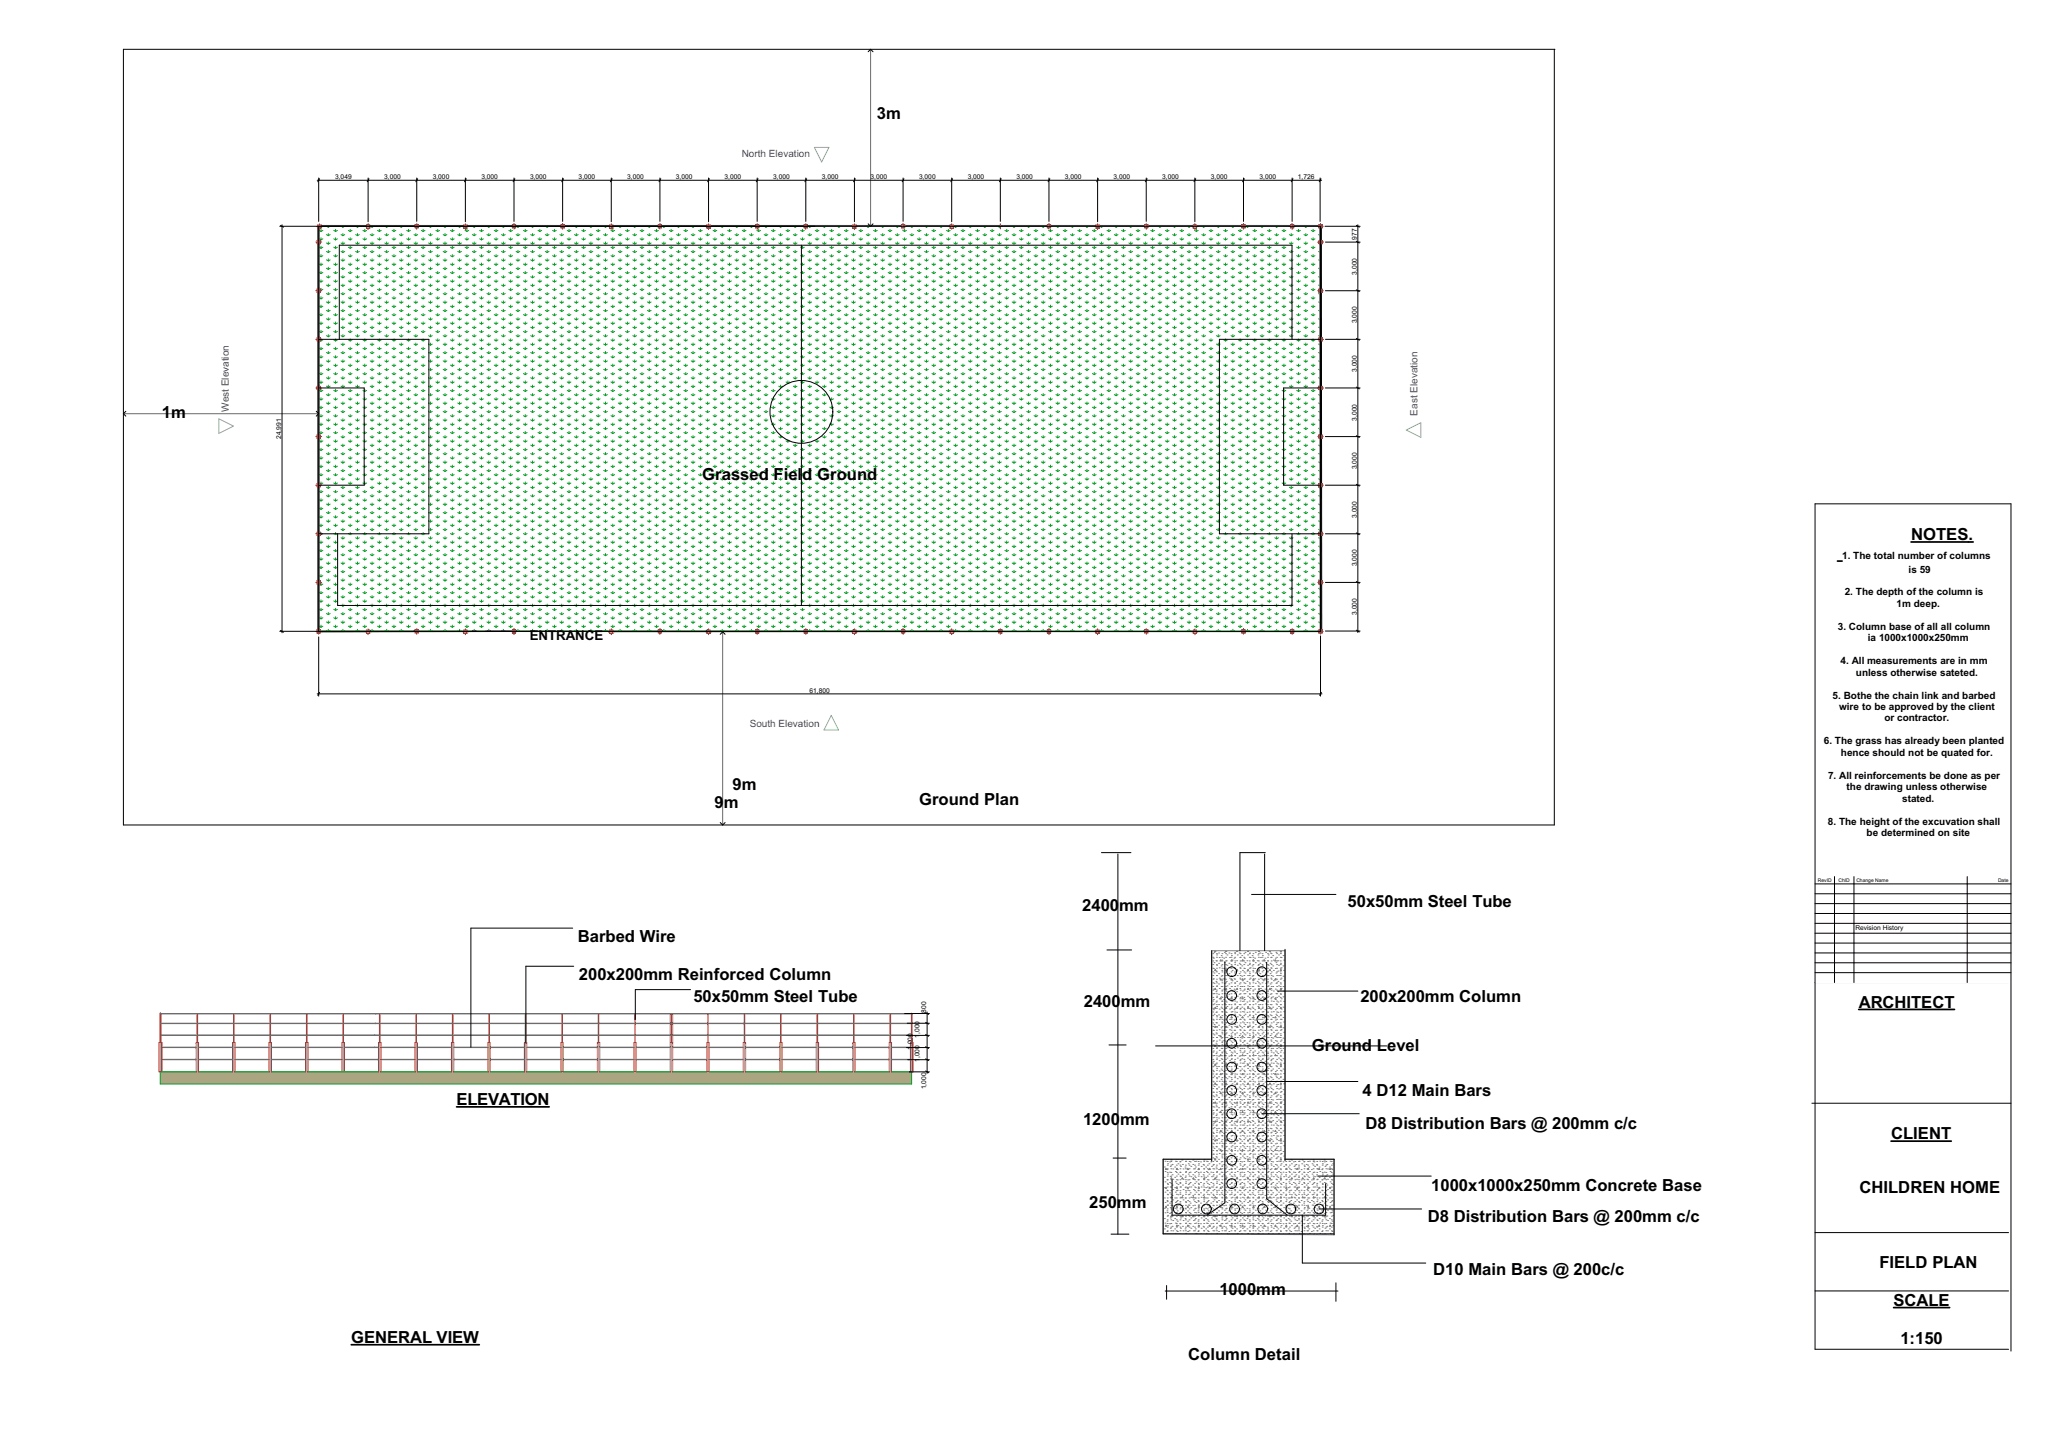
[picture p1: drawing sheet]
<svg xmlns="http://www.w3.org/2000/svg" width="841mm" height="594mm" viewBox="0 0 841 594" stroke-linecap="round" stroke-linejoin="round" font-family="sans-serif">
<defs><g id="words">
<g font-size="6.9">
<text x="360.6" y="48.8">3m</text>
<text x="66.6" y="171.9">1m</text>
<text x="288.8" y="197.5">Grassed Field Ground</text>
<text x="785.9" y="222.2">NOTES.</text>
<text x="301.3" y="324.8">9m</text>
<text x="293.9" y="332.4">9</text>
<text x="297.7" y="332.4">m</text>
<text x="378" y="331">Ground Plan</text>
<text x="445.1" y="374.6">2400</text>
<text x="460.2" y="374.6">mm</text>
<text x="554.2" y="373">50x50mm Steel Tube</text>
<text x="237.6" y="387.5">Barbed Wire</text>
<text x="238.1" y="403.2">200x200mm Reinforced Column</text>
<text x="285.1" y="412.4">50x50mm Steel Tube</text>
<text x="559.5" y="412.2">200x200mm Column</text>
<text x="445.7" y="414.4">2400</text>
<text x="460.9" y="414.4">mm</text>
<text x="764.4" y="414.5">ARCHITECT</text>
<text x="539.5" y="432.5">Ground Level</text>
<text x="187.8" y="454.6">ELEVATION</text>
<text x="560.4" y="450.7">4 D12 Main Bars</text>
<text x="445.4" y="462.6">1200</text>
<text x="460.6" y="462.6">mm</text>
<text x="561.5" y="464.2">D8 Distribution Bars @ 200mm c/c</text>
<text x="777.7" y="468.7">CLIENT</text>
<text x="588.6" y="489.9">1000x1000x250mm Concrete Base</text>
<text x="764.7" y="490.8">CHILDREN HOME</text>
<text x="448" y="496.9">250mm</text>
<text x="587.2" y="502.9">D8 Distribution Bars @ 200mm c/c</text>
<text x="772.9" y="521.4">FIELD PLAN</text>
<text x="589.4" y="524.6">D10 Main Bars @ 200c/c</text>
<text x="501.5" y="532.6">1000mm</text>
<text x="778.7" y="537.2">SCALE</text>
<text x="144.5" y="552.5">GENERAL VIEW</text>
<text x="781.5" y="552.9">1:150</text>
<text x="488.6" y="559.5">Column Detail</text>
</g>
<text font-size="5.5" x="217.8" y="263.1">ENTRANCE</text>
<g font-size="4.1" fill="#00f">
<text x="305.1" y="64.7">North Elevation</text>
<text x="94" y="169.3" transform="rotate(-90 94 169.3)">West Elevation</text>
<text x="582.9" y="171" transform="rotate(-90 582.9 171)">East Elevation</text>
<text x="308.3" y="298.9">South Elevation</text>
</g>
<g font-size="4.1">
<text x="757.6" y="230.1">1. The total number of columns</text>
<text x="784.9" y="235.5">is 59</text>
<text x="758.7" y="244.9">2. The depth of the column is</text>
<text x="780" y="249.6">1m deep.</text>
<text x="755.8" y="259.1">3. Column base of all all column</text>
<text x="768.2" y="263.8">ia 1000x1000x250mm</text>
<text x="757" y="273.2">4. All measurements are in mm</text>
<text x="763.2" y="277.9">unless otherwise sateted.</text>
<text x="753.6" y="287.4">5. Bothe the chain link and barbed</text>
<text x="756.3" y="292.1">wire to be approved by the client</text>
<text x="775" y="296.8">or contractor.</text>
<text x="750" y="306.2">6. The grass has already been planted</text>
<text x="757.1" y="310.9">hence should not be quated for.</text>
<text x="751.8" y="320.4">7. All reinforcements be done as per</text>
<text x="759.4" y="325.1">the drawing unless otherwise</text>
<text x="782.3" y="329.8">stated.</text>
<text x="751.7" y="339.2">8. The height of the excuvation shall</text>
<text x="767.6" y="343.9">be determined on site</text>
</g>
<g font-size="2.7">
<text x="137.8" y="73.8">3,049</text>
<text x="158" y="73.8">3,000</text>
<text x="178" y="73.8">3,000</text>
<text x="198" y="73.8">3,000</text>
<text x="218" y="73.8">3,000</text>
<text x="238" y="73.8">3,000</text>
<text x="258" y="73.8">3,000</text>
<text x="278" y="73.8">3,000</text>
<text x="298" y="73.8">3,000</text>
<text x="318" y="73.8">3,000</text>
<text x="338" y="73.8">3,000</text>
<text x="358" y="73.8">3,000</text>
<text x="378" y="73.8">3,000</text>
<text x="398" y="73.8">3,000</text>
<text x="418" y="73.8">3,000</text>
<text x="438" y="73.8">3,000</text>
<text x="458" y="73.8">3,000</text>
<text x="478" y="73.8">3,000</text>
<text x="498" y="73.8">3,000</text>
<text x="518" y="73.8">3,000</text>
<text x="533.7" y="73.8">1,726</text>
<text x="558" y="98.6" transform="rotate(-90 558 98.6)">977</text>
<text x="558" y="113" transform="rotate(-90 558 113)">3,000</text>
<text x="558" y="133" transform="rotate(-90 558 133)">3,000</text>
<text x="558" y="153" transform="rotate(-90 558 153)">3,000</text>
<text x="558" y="173" transform="rotate(-90 558 173)">3,000</text>
<text x="115.6" y="180.6" transform="rotate(-90 115.6 180.6)">24,991</text>
<text x="558" y="193" transform="rotate(-90 558 193)">3,000</text>
<text x="558" y="213" transform="rotate(-90 558 213)">3,000</text>
<text x="558" y="233" transform="rotate(-90 558 233)">3,000</text>
<text x="558" y="253" transform="rotate(-90 558 253)">3,000</text>
<text x="332.9" y="285">61,800</text>
<text x="763" y="382.5">Revision History</text>
<text x="380.9" y="416.6" transform="rotate(-90 380.9 416.6)">800</text>
<text x="378.1" y="425.3" transform="rotate(-90 378.1 425.3)">,000</text>
<text x="375.3" y="431.8" transform="rotate(-90 375.3 431.8)">1</text>
<text x="375.3" y="430.3" transform="rotate(-90 375.3 430.3)">,000</text>
<text x="378.1" y="426.8" transform="rotate(-90 378.1 426.8)">1</text>
<text x="378.1" y="436.8" transform="rotate(-90 378.1 436.8)">1</text>
<text x="378.1" y="435.3" transform="rotate(-90 378.1 435.3)">,000</text>
<text x="380.9" y="448.1" transform="rotate(-90 380.9 448.1)">1,000</text>
</g>
<g font-size="2.1">
<text x="747.6" y="362.8">RevID</text>
<text x="756.1" y="362.8">ChID</text>
<text x="763.4" y="362.8">Change Name</text>
<text x="821.7" y="362.8">Date</text>
</g>
</g></defs>
<g fill="none" stroke="#7f7f7f" stroke-width=".41">
<path d="M517 467.3h.1M517.5 468.8h.1M517.5 467.3h.1M517.6 469.2l.2-.3v.4M518.1 468.4h.1M518.4 466h.1M519 468.8h.1M519 467.3h.1M519 465.8h.1M519.2 469.5h.1M519.4 467.1h.1M520.2 466.3h.1"/>
<path d="M520.5 468.1h.1"/>
<circle cx="518.9" cy="467.7" r="1.99"/>
</g>
<path d="M498.3 391.1h30.2v85.8h20.1v31l-70.3-.3v-30.7h20z" fill-rule="evenodd" fill="#fff"/>
<g fill="none" stroke="#7f7f7f" stroke-width=".41">
<path d="M498.3 391.1h30.2v85.8h20.1v31l-70.3-.3v-30.7h20zM498.8 399.8h.1M498.8 398.3h.1M498.8 396.8h.1M498.8 395.3h.1M498.8 393.8h.1M498.8 392.3h.1M499 398.4h.1M499 394.2h.1M499.3 396h.1M499.3 391.8h.1M499.7 391.1l-.2 .3h.5l-.2-.3"/>
<path d="M499.8 398.8l.2 .4h-.5zM500.1 399.5h.1M500.1 395.2h.1M500.3 399.8h.1M500.3 398.3h.1M500.3 396.8h.1M500.3 395.3h.1M500.3 393.8h.1M500.3 392.3h.1M500.3 397.1h.1M500.3 392.8h.1M501.1 396.3h.1"/>
<path d="M501.1 392h.1M501.4 398.1h.1M501.4 393.9h.1M502 394.9l.2 .4h-.4zM502.2 397.3h.1M502.2 393.1h.1M502.5 399.2h.1M502.5 394.9h.1M502.5 399.8h.1M502.5 398.3h.1M502.5 396.8h.1M502.5 395.3h.1"/>
<path d="M502.5 393.8h.1M502.5 392.3h.1M503.2 398.4h.1M503.2 394.2h.1M503.5 396h.1M503.5 391.8h.1M504 399.8h.1M504 398.3h.1M504 396.8h.1M504 395.3h.1M504 393.8h.1M504 392.3h.1"/>
<path d="M504.2 391.1l-.2 .3h.5l-.2-.3M504.3 398.8l.2 .4h-.5zM504.3 399.5h.1M504.3 395.2h.1M504.6 397.1h.1M504.6 392.8h.1M505.4 396.3h.1M505.4 392h.1M505.6 398.1h.1M505.6 393.9h.1M506.3 399.8h.1M506.3 398.3h.1"/>
<path d="M506.3 396.8h.1M506.3 395.3h.1M506.3 393.8h.1M506.3 392.3h.1M506.4 397.3h.1M506.4 393.1h.1M506.5 394.9l.2 .4h-.4zM506.7 399.2h.1M506.7 394.9h.1M507.5 398.4h.1M507.5 394.2h.1M507.8 396h.1"/>
<path d="M507.8 391.8h.1M507.8 399.8h.1M507.8 398.3h.1M507.8 396.8h.1M507.8 395.3h.1M507.8 393.8h.1M507.8 392.3h.1M508.6 399.5h.1M508.6 395.2h.1M508.7 391.1l-.2 .3h.5l-.2-.3M508.8 398.8l.2 .4h-.5zM508.8 397.1h.1"/>
<path d="M508.8 392.8h.1M509.6 396.3h.1M509.6 392h.1M509.9 398.1h.1M509.9 393.9h.1M510 399.8h.1M510 398.3h.1M510 396.8h.1M510 395.3h.1M510 393.8h.1M510 392.3h.1M510.7 397.3h.1"/>
<path d="M510.7 393.1h.1M510.9 399.2h.1M510.9 394.9h.1M511 394.9l.2 .4h-.4zM511.5 399.8h.1M511.5 398.3h.1M511.5 396.8h.1M511.5 395.3h.1M511.5 393.8h.1M511.5 392.3h.1M511.7 398.4h.1M511.7 394.2h.1"/>
<path d="M512 396h.1M512 391.8h.1M512.8 399.5h.1M512.8 395.2h.1M513.1 397.1h.1M513.1 392.8h.1M513.2 391.1l-.2 .3h.5l-.2-.3M513.3 398.8l.2 .4h-.5zM513.8 399.8h.1M513.8 398.3h.1M513.8 396.8h.1M513.8 395.3h.1"/>
<path d="M513.8 393.8h.1M513.8 392.3h.1M513.9 396.3h.1M513.9 392h.1M514.1 398.1h.1M514.1 393.9h.1M514.9 397.3h.1M514.9 393.1h.1M515.2 399.2h.1M515.2 394.9h.1M515.3 399.8h.1M515.3 398.3h.1"/>
<path d="M515.3 396.8h.1M515.3 395.3h.1M515.3 393.8h.1M515.3 392.3h.1M515.5 394.9l.2 .4h-.4zM516 398.4h.1M516 394.2h.1M516.2 396h.1M516.2 391.8h.1M517 399.5h.1M517 395.2h.1M517.3 397.1h.1"/>
<path d="M517.3 392.8h.1M517.5 399.8h.1M517.5 398.3h.1M517.5 396.8h.1M517.5 395.3h.1M517.5 393.8h.1M517.5 392.3h.1M517.7 391.1l-.2 .3h.5l-.2-.3M517.8 398.8l.2 .4h-.5zM518.1 396.3h.1M518.1 392h.1M518.4 398.1h.1"/>
<path d="M518.4 393.9h.1M519 399.8h.1M519 398.3h.1M519 396.8h.1M519 395.3h.1M519 393.8h.1M519 392.3h.1M519.2 397.3h.1M519.2 393.1h.1M519.4 399.2h.1M519.4 394.9h.1M520 394.9l.2 .4h-.4z"/>
<path d="M520.2 398.4h.1M520.2 394.2h.1M520.5 396h.1M520.5 391.8h.1M521.3 399.8h.1M521.3 398.3h.1M521.3 396.8h.1M521.3 395.3h.1M521.3 393.8h.1M521.3 392.3h.1M521.3 399.5h.1M521.3 395.2h.1"/>
<path d="M521.5 397.1h.1M521.5 392.8h.1M522.2 391.1l-.2 .3h.5l-.2-.3M522.3 398.8l.2 .4h-.5zM522.3 396.3h.1M522.3 392h.1M522.6 398.1h.1M522.6 393.9h.1M522.8 399.8h.1M522.8 398.3h.1M522.8 396.8h.1M522.8 395.3h.1"/>
<path d="M522.8 393.8h.1M522.8 392.3h.1M523.4 397.3h.1M523.4 393.1h.1M523.7 399.2h.1M523.7 394.9h.1M524.5 398.4h.1M524.5 394.2h.1M524.5 394.9l.2 .4h-.4zM524.7 396h.1M524.7 391.8h.1M525 399.8h.1"/>
<path d="M525 398.3h.1M525 396.8h.1M525 395.3h.1M525 393.8h.1M525 392.3h.1M525.5 399.5h.1M525.5 395.2h.1M525.8 397.1h.1M525.8 392.8h.1M526.5 399.8h.1M526.5 398.3h.1M526.5 396.8h.1"/>
<path d="M526.5 395.3h.1M526.5 393.8h.1M526.5 392.3h.1M526.6 396.3h.1M526.6 392h.1M526.7 391.1l-.2 .3h.5l-.2-.3M526.8 398.8l.2 .4h-.5zM526.8 398.1h.1M526.8 393.9h.1M527.6 397.3h.1M527.6 393.1h.1M527.9 399.2h.1"/>
<path d="M527.9 394.9h.1M498.8 419.3h.1M498.8 417.8h.1M498.8 416.3h.1M498.8 414.8h.1M498.8 413.3h.1M498.8 411.8h.1M498.8 410.3h.1M498.8 408.8h.1M498.8 407.3h.1M498.8 405.8h.1M498.8 404.3h.1"/>
<path d="M498.8 402.8h.1M498.8 401.3h.1M499 419.6h.1M499 415.4h.1M499 411.1h.1M499 406.9h.1M499 402.6h.1M499.3 417.2h.1M499.3 413h.1M499.3 408.7h.1M499.3 404.5h.1M499.3 400.2h.1"/>
<path d="M499.8 414.3l.2 .5h-.5zM499.8 406.6l.2 .4h-.5zM500.1 416.4h.1M500.1 412.2h.1M500.1 407.9h.1M500.1 403.7h.1M500.3 419.3h.1M500.3 417.8h.1M500.3 416.3h.1M500.3 414.8h.1M500.3 413.3h.1M500.3 411.8h.1"/>
<path d="M500.3 410.3h.1M500.3 408.8h.1M500.3 407.3h.1M500.3 405.8h.1M500.3 404.3h.1M500.3 402.8h.1M500.3 401.3h.1M500.3 418.3h.1M500.3 414h.1M500.3 409.8h.1M500.3 405.6h.1M501.1 417.5h.1"/>
<path d="M501.1 413.2h.1M501.1 409h.1M501.1 404.8h.1M501.1 400.5h.1M501.4 419.3h.1M501.4 415.1h.1M501.4 410.9h.1M501.4 406.6h.1M501.4 402.4h.1M502 418.2l.2 .5h-.4zM502 410.5l.2 .4h-.4zM502 402.7l.2 .4h-.4z"/>
<path d="M502.2 418.5h.1M502.2 414.3h.1M502.2 410.1h.1M502.2 405.8h.1M502.2 401.6h.1M502.5 416.2h.1M502.5 411.9h.1M502.5 407.7h.1M502.5 403.4h.1M502.5 419.3h.1M502.5 417.8h.1M502.5 416.3h.1"/>
<path d="M502.5 414.8h.1M502.5 413.3h.1M502.5 411.8h.1M502.5 410.3h.1M502.5 408.8h.1M502.5 407.3h.1M502.5 405.8h.1M502.5 404.3h.1M502.5 402.8h.1M502.5 401.3h.1M503.2 419.6h.1M503.2 415.4h.1"/>
<path d="M503.2 411.1h.1M503.2 406.9h.1M503.2 402.6h.1M503.5 417.2h.1M503.5 413h.1M503.5 408.7h.1M503.5 404.5h.1M503.5 400.2h.1M504 419.3h.1M504 417.8h.1M504 416.3h.1M504 414.8h.1"/>
<path d="M504 413.3h.1M504 411.8h.1M504 410.3h.1M504 408.8h.1M504 407.3h.1M504 405.8h.1M504 404.3h.1M504 402.8h.1M504 401.3h.1M504.3 414.3l.2 .5h-.5zM504.3 406.6l.2 .4h-.5zM504.3 416.4h.1"/>
<path d="M504.3 412.2h.1M504.3 407.9h.1M504.3 403.7h.1M504.6 418.3h.1M504.6 414h.1M504.6 409.8h.1M504.6 405.6h.1M504.6 401.3h.1M505.4 417.5h.1M505.4 413.2h.1M505.4 409h.1M505.4 404.8h.1"/>
<path d="M505.4 400.5h.1M505.6 419.3h.1M505.6 415.1h.1M505.6 410.9h.1M505.6 406.6h.1M505.6 402.4h.1M506.3 419.3h.1M506.3 417.8h.1M506.3 416.3h.1M506.3 414.8h.1M506.3 413.3h.1M506.3 411.8h.1"/>
<path d="M506.3 410.3h.1M506.3 408.8h.1M506.3 407.3h.1M506.3 405.8h.1M506.3 404.3h.1M506.3 402.8h.1M506.3 401.3h.1M506.4 418.5h.1M506.4 414.3h.1M506.4 410.1h.1M506.4 405.8h.1M506.4 401.6h.1"/>
<path d="M506.5 418.2l.2 .5h-.4zM506.5 410.5l.2 .4h-.4zM506.5 402.7l.2 .4h-.4zM506.7 416.2h.1M506.7 411.9h.1M506.7 407.7h.1M506.7 403.4h.1M507.5 419.6h.1M507.5 415.4h.1M507.5 411.1h.1M507.5 406.9h.1M507.5 402.6h.1"/>
<path d="M507.8 417.2h.1M507.8 413h.1M507.8 404.5h.1M507.8 400.2h.1M507.8 419.3h.1M507.8 417.8h.1M507.8 416.3h.1M507.8 414.8h.1M507.8 413.3h.1M507.8 411.8h.1M507.8 410.3h.1M507.8 408.8h.1"/>
<path d="M507.8 407.3h.1M507.8 405.8h.1M507.8 404.3h.1M507.8 402.8h.1M507.8 401.3h.1M508.6 416.4h.1M508.6 412.2h.1M508.6 407.9h.1M508.6 403.7h.1M508.8 414.3l.2 .5h-.5zM508.8 406.6l.2 .4h-.5zM508.8 418.3h.1"/>
<path d="M508.8 414h.1M508.8 409.8h.1M508.8 405.6h.1M508.8 401.3h.1M509.6 417.5h.1M509.6 413.2h.1M509.6 409h.1M509.6 404.8h.1M509.6 400.5h.1M509.9 419.3h.1M509.9 415.1h.1M509.9 410.9h.1"/>
<path d="M509.9 406.6h.1M509.9 402.4h.1M510 419.3h.1M510 417.8h.1M510 416.3h.1M510 414.8h.1M510 413.3h.1M510 411.8h.1M510 410.3h.1M510 408.8h.1M510 407.3h.1M510 405.8h.1"/>
<path d="M510 404.3h.1M510 402.8h.1M510 401.3h.1M510.7 418.5h.1M510.7 414.3h.1M510.7 410.1h.1M510.7 405.8h.1M510.7 401.6h.1M510.9 416.2h.1M510.9 411.9h.1M510.9 407.7h.1M510.9 403.4h.1"/>
<path d="M511 418.2l.2 .5h-.4zM511 410.5l.2 .4h-.4zM511 402.7l.2 .4h-.4zM511.5 419.3h.1M511.5 417.8h.1M511.5 416.3h.1M511.5 414.8h.1M511.5 413.3h.1M511.5 411.8h.1M511.5 410.3h.1M511.5 408.8h.1M511.5 407.3h.1"/>
<path d="M511.5 405.8h.1M511.5 404.3h.1M511.5 402.8h.1M511.5 401.3h.1M511.7 419.6h.1M511.7 415.4h.1M511.7 411.1h.1M511.7 406.9h.1M511.7 402.6h.1M512 417.2h.1M512 413h.1M512 408.7h.1"/>
<path d="M512 404.5h.1M512 400.2h.1M512.8 416.4h.1M512.8 412.2h.1M512.8 407.9h.1M512.8 403.7h.1M513.1 418.3h.1M513.1 414h.1M513.1 409.8h.1M513.1 405.6h.1M513.1 401.3h.1M513.3 414.3l.2 .5h-.5z"/>
<path d="M513.3 406.6l.2 .4h-.5zM513.8 419.3h.1M513.8 417.8h.1M513.8 416.3h.1M513.8 414.8h.1M513.8 413.3h.1M513.8 411.8h.1M513.8 410.3h.1M513.8 408.8h.1M513.8 407.3h.1M513.8 405.8h.1M513.8 404.3h.1"/>
<path d="M513.8 402.8h.1M513.8 401.3h.1M513.9 417.5h.1M513.9 413.2h.1M513.9 409h.1M513.9 404.8h.1M513.9 400.5h.1M514.1 419.3h.1M514.1 415.1h.1M514.1 410.9h.1M514.1 406.6h.1M514.1 402.4h.1"/>
<path d="M514.9 418.5h.1M514.9 414.3h.1M514.9 410.1h.1M514.9 405.8h.1M514.9 401.6h.1M515.2 416.2h.1M515.2 411.9h.1M515.2 407.7h.1M515.2 403.4h.1M515.3 419.3h.1M515.3 417.8h.1M515.3 416.3h.1"/>
<path d="M515.3 414.8h.1M515.3 413.3h.1M515.3 411.8h.1M515.3 410.3h.1M515.3 408.8h.1M515.3 407.3h.1M515.3 405.8h.1M515.3 404.3h.1M515.3 402.8h.1M515.3 401.3h.1M515.5 418.2l.2 .5h-.4zM515.5 410.5l.2 .4h-.4z"/>
<path d="M515.5 402.7l.2 .4h-.4zM516 419.6h.1M516 415.4h.1M516 411.1h.1M516 406.9h.1M516 402.6h.1M516.2 417.2h.1M516.2 413h.1M516.2 408.7h.1M516.2 404.5h.1M516.2 400.2h.1M517 416.4h.1"/>
<path d="M517 412.2h.1M517 407.9h.1M517 403.7h.1M517.3 418.3h.1M517.3 414h.1M517.3 409.8h.1M517.3 405.6h.1M517.3 401.3h.1M517.5 419.3h.1M517.5 417.8h.1M517.5 416.3h.1M517.5 414.8h.1"/>
<path d="M517.5 413.3h.1M517.5 411.8h.1M517.5 410.3h.1M517.5 408.8h.1M517.5 407.3h.1M517.5 405.8h.1M517.5 404.3h.1M517.5 402.8h.1M517.5 401.3h.1M517.8 414.3l.2 .5h-.5zM517.8 406.6l.2 .4h-.5zM518.1 417.5h.1"/>
<path d="M518.1 413.2h.1M518.1 409h.1M518.1 404.8h.1M518.1 400.5h.1M518.4 419.3h.1M518.4 415.1h.1M518.4 410.9h.1M518.4 406.6h.1M518.4 402.4h.1M519 419.3h.1M519 417.8h.1M519 416.3h.1"/>
<path d="M519 414.8h.1M519 413.3h.1M519 411.8h.1M519 410.3h.1M519 408.8h.1M519 407.3h.1M519 405.8h.1M519 404.3h.1M519 402.8h.1M519 401.3h.1M519.2 418.5h.1M519.2 414.3h.1"/>
<path d="M519.2 410.1h.1M519.2 405.8h.1M519.2 401.6h.1M519.4 416.2h.1M519.4 411.9h.1M519.4 407.7h.1M519.4 403.4h.1M520 418.2l.2 .5h-.4zM520 410.5l.2 .4h-.4zM520 402.7l.2 .4h-.4zM520.2 419.6h.1M520.2 415.4h.1"/>
<path d="M520.2 411.1h.1M520.2 406.9h.1M520.2 402.6h.1M520.5 417.2h.1M520.5 413h.1M520.5 408.7h.1M520.5 404.5h.1M520.5 400.2h.1M521.3 419.3h.1M521.3 417.8h.1M521.3 416.3h.1M521.3 414.8h.1"/>
<path d="M521.3 413.3h.1M521.3 411.8h.1M521.3 410.3h.1M521.3 408.8h.1M521.3 407.3h.1M521.3 405.8h.1M521.3 404.3h.1M521.3 402.8h.1M521.3 401.3h.1M521.3 416.4h.1M521.3 412.2h.1M521.3 407.9h.1"/>
<path d="M521.3 403.7h.1M521.5 418.3h.1M521.5 414h.1M521.5 409.8h.1M521.5 405.6h.1M521.5 401.3h.1M522.3 414.3l.2 .5h-.5zM522.3 406.6l.2 .4h-.5zM522.3 417.5h.1M522.3 413.2h.1M522.3 409h.1M522.3 404.8h.1"/>
<path d="M522.3 400.5h.1M522.6 419.3h.1M522.6 415.1h.1M522.6 410.9h.1M522.6 406.6h.1M522.6 402.4h.1M522.8 419.3h.1M522.8 417.8h.1M522.8 416.3h.1M522.8 414.8h.1M522.8 413.3h.1M522.8 411.8h.1"/>
<path d="M522.8 410.3h.1M522.8 408.8h.1M522.8 407.3h.1M522.8 405.8h.1M522.8 404.3h.1M522.8 402.8h.1M522.8 401.3h.1M523.4 418.5h.1M523.4 414.3h.1M523.4 410.1h.1M523.4 405.8h.1M523.4 401.6h.1"/>
<path d="M523.7 416.2h.1M523.7 411.9h.1M523.7 407.7h.1M523.7 403.4h.1M524.5 419.6h.1M524.5 415.4h.1M524.5 411.1h.1M524.5 406.9h.1M524.5 402.6h.1M524.5 418.2l.2 .5h-.4zM524.5 410.5l.2 .4h-.4zM524.5 402.7l.2 .4h-.4z"/>
<path d="M524.7 417.2h.1M524.7 413h.1M524.7 408.7h.1M524.7 404.5h.1M524.7 400.2h.1M525 419.3h.1M525 417.8h.1M525 416.3h.1M525 414.8h.1M525 413.3h.1M525 411.8h.1M525 410.3h.1"/>
<path d="M525 408.8h.1M525 407.3h.1M525 405.8h.1M525 404.3h.1M525 402.8h.1M525 401.3h.1M525.5 416.4h.1M525.5 412.2h.1M525.5 407.9h.1M525.5 403.7h.1M525.8 418.3h.1M525.8 414h.1"/>
<path d="M525.8 409.8h.1M525.8 405.6h.1M525.8 401.3h.1M526.5 419.3h.1M526.5 417.8h.1M526.5 416.3h.1M526.5 414.8h.1M526.5 413.3h.1M526.5 411.8h.1M526.5 410.3h.1M526.5 408.8h.1M526.5 407.3h.1"/>
<path d="M526.5 405.8h.1M526.5 404.3h.1M526.5 402.8h.1M526.5 401.3h.1M526.6 417.5h.1M526.6 413.2h.1M526.6 409h.1M526.6 404.8h.1M526.6 400.5h.1M526.8 414.3l.2 .5h-.5zM526.8 406.6l.2 .4h-.5zM526.8 419.3h.1"/>
<path d="M526.8 415.1h.1M526.8 410.9h.1M526.8 406.6h.1M526.8 402.4h.1M527.6 418.5h.1M527.6 414.3h.1M527.6 410.1h.1M527.6 405.8h.1M527.6 401.6h.1M527.9 416.2h.1M527.9 411.9h.1M527.9 407.7h.1"/>
<path d="M527.9 403.4h.1M498.8 438.8h.1M498.8 437.3h.1M498.8 435.8h.1M498.8 434.3h.1M498.8 432.8h.1M498.8 431.3h.1M498.8 429.8h.1M498.8 428.3h.1M498.8 426.8h.1M498.8 425.3h.1M498.8 423.8h.1"/>
<path d="M498.8 422.3h.1M498.8 420.8h.1M499 436.6h.1M499 432.3h.1M499 428.1h.1M499 423.8h.1M499.3 438.4h.1M499.3 434.2h.1M499.3 429.9h.1M499.3 425.7h.1M499.3 421.5h.1M499.8 437.7l.2 .5h-.5z"/>
<path d="M499.8 429.9l.2 .5h-.5zM499.8 422.1l.2 .5h-.5zM500.1 437.6h.1M500.1 433.4h.1M500.1 429.2h.1M500.1 424.9h.1M500.1 420.7h.1M500.3 438.8h.1M500.3 437.3h.1M500.3 435.8h.1M500.3 434.3h.1M500.3 432.8h.1"/>
<path d="M500.3 431.3h.1M500.3 429.8h.1M500.3 428.3h.1M500.3 426.8h.1M500.3 425.3h.1M500.3 423.8h.1M500.3 422.3h.1M500.3 420.8h.1M500.3 439.5h.1M500.3 435.3h.1M500.3 431h.1M500.3 422.5h.1"/>
<path d="M501.1 438.7h.1M501.1 434.5h.1M501.1 430.2h.1M501.1 426h.1M501.1 421.7h.1M501.4 436.3h.1M501.4 432.1h.1M501.4 427.8h.1M501.4 423.6h.1M502 433.8l.2 .5h-.4zM502 426l.2 .5h-.4zM502.2 439.8h.1"/>
<path d="M502.2 435.5h.1M502.2 431.3h.1M502.2 427h.1M502.2 422.8h.1M502.5 437.4h.1M502.5 433.1h.1M502.5 428.9h.1M502.5 424.6h.1M502.5 420.4h.1M502.5 438.8h.1M502.5 437.3h.1M502.5 435.8h.1"/>
<path d="M502.5 434.3h.1M502.5 432.8h.1M502.5 431.3h.1M502.5 429.8h.1M502.5 428.3h.1M502.5 426.8h.1M502.5 425.3h.1M502.5 423.8h.1M502.5 422.3h.1M502.5 420.8h.1M503.2 436.6h.1M503.2 432.3h.1"/>
<path d="M503.2 428.1h.1M503.2 423.8h.1M503.5 438.4h.1M503.5 434.2h.1M503.5 429.9h.1M503.5 425.7h.1M503.5 421.5h.1M504 438.8h.1M504 437.3h.1M504 435.8h.1M504 434.3h.1M504 432.8h.1"/>
<path d="M504 431.3h.1M504 429.8h.1M504 428.3h.1M504 426.8h.1M504 425.3h.1M504 423.8h.1M504 422.3h.1M504 420.8h.1M504.3 437.7l.2 .5h-.5zM504.3 429.9l.2 .5h-.5zM504.3 422.1l.2 .5h-.5zM504.3 437.6h.1"/>
<path d="M504.3 433.4h.1M504.3 429.2h.1M504.3 424.9h.1M504.3 420.7h.1M504.6 439.5h.1M504.6 435.3h.1M504.6 431h.1M504.6 426.8h.1M504.6 422.5h.1M505.4 438.7h.1M505.4 434.5h.1M505.4 430.2h.1"/>
<path d="M505.4 426h.1M505.4 421.7h.1M505.6 436.3h.1M505.6 432.1h.1M505.6 427.8h.1M505.6 423.6h.1M506.3 438.8h.1M506.3 437.3h.1M506.3 435.8h.1M506.3 434.3h.1M506.3 432.8h.1M506.3 431.3h.1"/>
<path d="M506.3 429.8h.1M506.3 428.3h.1M506.3 426.8h.1M506.3 425.3h.1M506.3 423.8h.1M506.3 422.3h.1M506.3 420.8h.1M506.4 439.8h.1M506.4 435.5h.1M506.4 431.3h.1M506.4 427h.1M506.4 422.8h.1"/>
<path d="M506.5 433.8l.2 .5h-.4zM506.5 426l.2 .5h-.4zM506.7 437.4h.1M506.7 433.1h.1M506.7 428.9h.1M506.7 424.6h.1M506.7 420.4h.1M507.5 436.6h.1M507.5 432.3h.1M507.5 428.1h.1M507.5 423.8h.1M507.8 438.4h.1"/>
<path d="M507.8 434.2h.1M507.8 429.9h.1M507.8 425.7h.1M507.8 421.5h.1M507.8 438.8h.1M507.8 437.3h.1M507.8 435.8h.1M507.8 434.3h.1M507.8 432.8h.1M507.8 431.3h.1M507.8 429.8h.1M507.8 428.3h.1"/>
<path d="M507.8 426.8h.1M507.8 425.3h.1M507.8 423.8h.1M507.8 422.3h.1M507.8 420.8h.1M508.6 437.6h.1M508.6 433.4h.1M508.6 429.2h.1M508.6 424.9h.1M508.6 420.7h.1M508.8 437.7l.2 .5h-.5zM508.8 429.9l.2 .5h-.5z"/>
<path d="M508.8 422.1l.2 .5h-.5zM508.8 439.5h.1M508.8 435.3h.1M508.8 431h.1M508.8 426.8h.1M508.8 422.5h.1M509.6 438.7h.1M509.6 434.5h.1M509.6 430.2h.1M509.6 426h.1M509.6 421.7h.1M509.9 436.3h.1"/>
<path d="M509.9 432.1h.1M509.9 427.8h.1M509.9 423.6h.1M510 438.8h.1M510 437.3h.1M510 435.8h.1M510 434.3h.1M510 432.8h.1M510 431.3h.1M510 429.8h.1M510 428.3h.1M510 426.8h.1"/>
<path d="M510 425.3h.1M510 423.8h.1M510 422.3h.1M510 420.8h.1M510.7 439.8h.1M510.7 435.5h.1M510.7 431.3h.1M510.7 427h.1M510.7 422.8h.1M510.9 437.4h.1M510.9 433.1h.1M510.9 428.9h.1"/>
<path d="M510.9 424.6h.1M510.9 420.4h.1M511 433.8l.2 .5h-.4zM511 426l.2 .5h-.4zM511.5 438.8h.1M511.5 437.3h.1M511.5 435.8h.1M511.5 434.3h.1M511.5 432.8h.1M511.5 431.3h.1M511.5 429.8h.1M511.5 428.3h.1"/>
<path d="M511.5 426.8h.1M511.5 425.3h.1M511.5 423.8h.1M511.5 422.3h.1M511.5 420.8h.1M511.7 436.6h.1M511.7 432.3h.1M511.7 428.1h.1M511.7 423.8h.1M512 438.4h.1M512 434.2h.1M512 429.9h.1"/>
<path d="M512 425.7h.1M512 421.5h.1M512.8 437.6h.1M512.8 433.4h.1M512.8 429.2h.1M512.8 424.9h.1M512.8 420.7h.1M513.1 439.5h.1M513.1 435.3h.1M513.1 431h.1M513.1 426.8h.1M513.1 422.5h.1"/>
<path d="M513.3 437.7l.2 .5h-.5zM513.3 429.9l.2 .5h-.5zM513.3 422.1l.2 .5h-.5zM513.8 438.8h.1M513.8 437.3h.1M513.8 435.8h.1M513.8 434.3h.1M513.8 432.8h.1M513.8 431.3h.1M513.8 429.8h.1M513.8 428.3h.1M513.8 426.8h.1"/>
<path d="M513.8 425.3h.1M513.8 423.8h.1M513.8 422.3h.1M513.8 420.8h.1M513.9 438.7h.1M513.9 434.5h.1M513.9 430.2h.1M513.9 426h.1M513.9 421.7h.1M514.1 436.3h.1M514.1 432.1h.1M514.1 427.8h.1"/>
<path d="M514.1 423.6h.1M514.9 439.8h.1M514.9 435.5h.1M514.9 431.3h.1M514.9 427h.1M514.9 422.8h.1M515.2 437.4h.1M515.2 433.1h.1M515.2 428.9h.1M515.2 424.6h.1M515.2 420.4h.1M515.3 438.8h.1"/>
<path d="M515.3 437.3h.1M515.3 435.8h.1M515.3 434.3h.1M515.3 432.8h.1M515.3 431.3h.1M515.3 429.8h.1M515.3 428.3h.1M515.3 426.8h.1M515.3 425.3h.1M515.3 423.8h.1M515.3 422.3h.1M515.3 420.8h.1"/>
<path d="M515.5 433.8l.2 .5h-.4zM515.5 426l.2 .5h-.4zM516 436.6h.1M516 432.3h.1M516 428.1h.1M516 423.8h.1M516.2 438.4h.1M516.2 434.2h.1M516.2 429.9h.1M516.2 425.7h.1M516.2 421.5h.1M517 437.6h.1"/>
<path d="M517 433.4h.1M517 429.2h.1M517 424.9h.1M517 420.7h.1M517.3 439.5h.1M517.3 435.3h.1M517.3 431h.1M517.3 426.8h.1M517.3 422.5h.1M517.5 438.8h.1M517.5 437.3h.1M517.5 435.8h.1"/>
<path d="M517.5 434.3h.1M517.5 432.8h.1M517.5 431.3h.1M517.5 429.8h.1M517.5 428.3h.1M517.5 426.8h.1M517.5 425.3h.1M517.5 423.8h.1M517.5 422.3h.1M517.5 420.8h.1M517.8 437.7l.2 .5h-.5zM517.8 429.9l.2 .5h-.5z"/>
<path d="M517.8 422.1l.2 .5h-.5zM518.1 438.7h.1M518.1 434.5h.1M518.1 430.2h.1M518.1 426h.1M518.1 421.7h.1M518.4 436.3h.1M518.4 432.1h.1M518.4 427.8h.1M518.4 423.6h.1M519 438.8h.1M519 437.3h.1"/>
<path d="M519 435.8h.1M519 434.3h.1M519 432.8h.1M519 431.3h.1M519 429.8h.1M519 428.3h.1M519 426.8h.1M519 425.3h.1M519 423.8h.1M519 422.3h.1M519 420.8h.1M519.2 439.8h.1"/>
<path d="M519.2 435.5h.1M519.2 431.3h.1M519.2 427h.1M519.2 422.8h.1M519.4 437.4h.1M519.4 433.1h.1M519.4 428.9h.1M519.4 424.6h.1M519.4 420.4h.1M520 433.8l.2 .5h-.4zM520 426l.2 .5h-.4zM520.2 436.6h.1"/>
<path d="M520.2 432.3h.1M520.2 428.1h.1M520.2 423.8h.1M520.5 438.4h.1M520.5 434.2h.1M520.5 429.9h.1M520.5 425.7h.1M520.5 421.5h.1M521.3 438.8h.1M521.3 437.3h.1M521.3 435.8h.1M521.3 434.3h.1"/>
<path d="M521.3 432.8h.1M521.3 431.3h.1M521.3 429.8h.1M521.3 428.3h.1M521.3 426.8h.1M521.3 425.3h.1M521.3 423.8h.1M521.3 422.3h.1M521.3 420.8h.1M521.3 437.6h.1M521.3 433.4h.1M521.3 429.2h.1"/>
<path d="M521.3 424.9h.1M521.3 420.7h.1M521.5 439.5h.1M521.5 435.3h.1M521.5 431h.1M521.5 426.8h.1M521.5 422.5h.1M522.3 437.7l.2 .5h-.5zM522.3 429.9l.2 .5h-.5zM522.3 422.1l.2 .5h-.5zM522.3 438.7h.1M522.3 434.5h.1"/>
<path d="M522.3 430.2h.1M522.3 426h.1M522.3 421.7h.1M522.6 436.3h.1M522.6 432.1h.1M522.6 427.8h.1M522.6 423.6h.1M522.8 438.8h.1M522.8 437.3h.1M522.8 435.8h.1M522.8 434.3h.1M522.8 432.8h.1"/>
<path d="M522.8 431.3h.1M522.8 429.8h.1M522.8 428.3h.1M522.8 426.8h.1M522.8 425.3h.1M522.8 423.8h.1M522.8 422.3h.1M522.8 420.8h.1M523.4 439.8h.1M523.4 435.5h.1M523.4 431.3h.1M523.4 427h.1"/>
<path d="M523.4 422.8h.1M523.7 437.4h.1M523.7 433.1h.1M523.7 428.9h.1M523.7 424.6h.1M523.7 420.4h.1M524.5 436.6h.1M524.5 432.3h.1M524.5 428.1h.1M524.5 423.8h.1M524.5 433.8l.2 .5h-.4zM524.5 426l.2 .5h-.4z"/>
<path d="M524.7 438.4h.1M524.7 434.2h.1M524.7 429.9h.1M524.7 425.7h.1M524.7 421.5h.1M525 438.8h.1M525 437.3h.1M525 435.8h.1M525 434.3h.1M525 432.8h.1M525 431.3h.1M525 429.8h.1"/>
<path d="M525 428.3h.1M525 426.8h.1M525 425.3h.1M525 423.8h.1M525 422.3h.1M525 420.8h.1M525.5 437.6h.1M525.5 433.4h.1M525.5 429.2h.1M525.5 424.9h.1M525.5 420.7h.1M525.8 439.5h.1"/>
<path d="M525.8 435.3h.1M525.8 431h.1M525.8 426.8h.1M525.8 422.5h.1M526.5 438.8h.1M526.5 437.3h.1M526.5 435.8h.1M526.5 434.3h.1M526.5 432.8h.1M526.5 431.3h.1M526.5 429.8h.1M526.5 428.3h.1"/>
<path d="M526.5 426.8h.1M526.5 425.3h.1M526.5 423.8h.1M526.5 422.3h.1M526.5 420.8h.1M526.6 438.7h.1M526.6 434.5h.1M526.6 430.2h.1M526.6 426h.1M526.6 421.7h.1M526.8 437.7l.2 .5h-.5zM526.8 429.9l.2 .5h-.5z"/>
<path d="M526.8 422.1l.2 .5h-.5zM526.8 436.3h.1M526.8 432.1h.1M526.8 427.8h.1M526.8 423.6h.1M527.6 439.8h.1M527.6 435.5h.1M527.6 431.3h.1M527.6 427h.1M527.6 422.8h.1M527.9 437.4h.1M527.9 433.1h.1"/>
<path d="M527.9 428.9h.1M527.9 424.6h.1M527.9 420.4h.1M498.8 459.8h.1M498.8 458.3h.1M498.8 456.8h.1M498.8 455.3h.1M498.8 453.8h.1M498.8 452.3h.1M498.8 450.8h.1M498.8 449.3h.1M498.8 447.8h.1"/>
<path d="M498.8 446.3h.1M498.8 444.8h.1M498.8 443.3h.1M498.8 441.8h.1M498.8 440.3h.1M499 457.8h.1M499 453.5h.1M499 449.3h.1M499 445.1h.1M499 440.8h.1M499.3 459.6h.1M499.3 455.4h.1"/>
<path d="M499.3 451.2h.1M499.3 446.9h.1M499.3 442.7h.1M499.8 453.3l.2 .4h-.5zM499.8 445.5l.2 .4h-.5zM500.1 458.9h.1M500.1 454.6h.1M500.1 450.4h.1M500.1 446.1h.1M500.1 441.9h.1M500.3 459.8h.1M500.3 458.3h.1"/>
<path d="M500.3 456.8h.1M500.3 455.3h.1M500.3 453.8h.1M500.3 452.3h.1M500.3 450.8h.1M500.3 449.3h.1M500.3 447.8h.1M500.3 446.3h.1M500.3 444.8h.1M500.3 443.3h.1M500.3 441.8h.1M500.3 440.3h.1"/>
<path d="M500.3 456.5h.1M500.3 448h.1M500.3 443.7h.1M501.1 459.9h.1M501.1 455.7h.1M501.1 451.4h.1M501.1 447.2h.1M501.1 442.9h.1M501.4 457.5h.1M501.4 453.3h.1M501.4 449h.1M501.4 444.8h.1"/>
<path d="M501.4 440.6h.1M502 457.2l.2 .4h-.4zM502 449.4l.2 .4h-.4zM502 441.6l.2 .5h-.4zM502.2 456.7h.1M502.2 452.5h.1M502.2 448.2h.1M502.2 444h.1M502.5 458.6h.1M502.5 454.3h.1M502.5 450.1h.1M502.5 445.9h.1"/>
<path d="M502.5 441.6h.1M502.5 459.8h.1M502.5 458.3h.1M502.5 456.8h.1M502.5 455.3h.1M502.5 453.8h.1M502.5 452.3h.1M502.5 450.8h.1M502.5 449.3h.1M502.5 447.8h.1M502.5 446.3h.1M502.5 444.8h.1"/>
<path d="M502.5 443.3h.1M502.5 441.8h.1M502.5 440.3h.1M503.2 457.8h.1M503.2 453.5h.1M503.2 449.3h.1M503.2 445.1h.1M503.2 440.8h.1M503.5 459.6h.1M503.5 455.4h.1M503.5 451.2h.1M503.5 446.9h.1"/>
<path d="M503.5 442.7h.1M504 459.8h.1M504 458.3h.1M504 456.8h.1M504 455.3h.1M504 453.8h.1M504 452.3h.1M504 450.8h.1M504 449.3h.1M504 447.8h.1M504 446.3h.1M504 444.8h.1"/>
<path d="M504 443.3h.1M504 441.8h.1M504 440.3h.1M504.3 453.3l.2 .4h-.5zM504.3 445.5l.2 .4h-.5zM504.3 458.9h.1M504.3 454.6h.1M504.3 450.4h.1M504.3 446.1h.1M504.3 441.9h.1M504.6 456.5h.1M504.6 452.2h.1"/>
<path d="M504.6 448h.1M504.6 443.7h.1M505.4 459.9h.1M505.4 455.7h.1M505.4 451.4h.1M505.4 447.2h.1M505.4 442.9h.1M505.6 457.5h.1M505.6 453.3h.1M505.6 449h.1M505.6 444.8h.1M505.6 440.6h.1"/>
<path d="M506.3 459.8h.1M506.3 458.3h.1M506.3 456.8h.1M506.3 455.3h.1M506.3 453.8h.1M506.3 452.3h.1M506.3 450.8h.1M506.3 449.3h.1M506.3 447.8h.1M506.3 446.3h.1M506.3 444.8h.1M506.3 443.3h.1"/>
<path d="M506.3 441.8h.1M506.3 440.3h.1M506.4 456.7h.1M506.4 452.5h.1M506.4 448.2h.1M506.4 444h.1M506.5 457.2l.2 .4h-.4zM506.5 449.4l.2 .4h-.4zM506.5 441.6l.2 .5h-.4zM506.7 458.6h.1M506.7 454.3h.1M506.7 450.1h.1"/>
<path d="M506.7 445.9h.1M506.7 441.6h.1M507.5 457.8h.1M507.5 453.5h.1M507.5 449.3h.1M507.5 445.1h.1M507.5 440.8h.1M507.8 459.6h.1M507.8 455.4h.1M507.8 451.2h.1M507.8 446.9h.1M507.8 442.7h.1"/>
<path d="M507.8 459.8h.1M507.8 458.3h.1M507.8 456.8h.1M507.8 455.3h.1M507.8 453.8h.1M507.8 452.3h.1M507.8 450.8h.1M507.8 449.3h.1M507.8 447.8h.1M507.8 446.3h.1M507.8 444.8h.1M507.8 443.3h.1"/>
<path d="M507.8 441.8h.1M507.8 440.3h.1M508.6 458.9h.1M508.6 454.6h.1M508.6 450.4h.1M508.6 446.1h.1M508.6 441.9h.1M508.8 453.3l.2 .4h-.5zM508.8 445.5l.2 .4h-.5zM508.8 456.5h.1M508.8 452.2h.1M508.8 448h.1"/>
<path d="M508.8 443.7h.1M509.6 459.9h.1M509.6 455.7h.1M509.6 451.4h.1M509.6 447.2h.1M509.6 442.9h.1M509.9 457.5h.1M509.9 453.3h.1M509.9 449h.1M509.9 444.8h.1M509.9 440.6h.1M510 459.8h.1"/>
<path d="M510 458.3h.1M510 456.8h.1M510 455.3h.1M510 453.8h.1M510 452.3h.1M510 450.8h.1M510 449.3h.1M510 447.8h.1M510 446.3h.1M510 444.8h.1M510 443.3h.1M510 441.8h.1"/>
<path d="M510 440.3h.1M510.7 456.7h.1M510.7 452.5h.1M510.7 448.2h.1M510.7 444h.1M510.9 458.6h.1M510.9 454.3h.1M510.9 450.1h.1M510.9 445.9h.1M510.9 441.6h.1M511 457.2l.2 .4h-.4zM511 449.4l.2 .4h-.4z"/>
<path d="M511 441.6l.2 .5h-.4zM511.5 459.8h.1M511.5 458.3h.1M511.5 456.8h.1M511.5 455.3h.1M511.5 453.8h.1M511.5 452.3h.1M511.5 450.8h.1M511.5 449.3h.1M511.5 447.8h.1M511.5 446.3h.1M511.5 444.8h.1"/>
<path d="M511.5 443.3h.1M511.5 441.8h.1M511.5 440.3h.1M511.7 457.8h.1M511.7 453.5h.1M511.7 449.3h.1M511.7 445.1h.1M511.7 440.8h.1M512 459.6h.1M512 455.4h.1M512 451.2h.1M512 446.9h.1"/>
<path d="M512 442.7h.1M512.8 458.9h.1M512.8 454.6h.1M512.8 450.4h.1M512.8 446.1h.1M512.8 441.9h.1M513.1 456.5h.1M513.1 452.2h.1M513.1 448h.1M513.1 443.7h.1M513.3 453.3l.2 .4h-.5zM513.3 445.5l.2 .4h-.5z"/>
<path d="M513.8 459.8h.1M513.8 458.3h.1M513.8 456.8h.1M513.8 455.3h.1M513.8 453.8h.1M513.8 452.3h.1M513.8 450.8h.1M513.8 449.3h.1M513.8 447.8h.1M513.8 446.3h.1M513.8 444.8h.1M513.8 443.3h.1"/>
<path d="M513.8 441.8h.1M513.8 440.3h.1M513.9 459.9h.1M513.9 455.7h.1M513.9 451.4h.1M513.9 447.2h.1M513.9 442.9h.1M514.1 457.5h.1M514.1 453.3h.1M514.1 449h.1M514.1 444.8h.1M514.1 440.6h.1"/>
<path d="M514.9 456.7h.1M514.9 452.5h.1M514.9 448.2h.1M514.9 444h.1M515.2 458.6h.1M515.2 454.3h.1M515.2 450.1h.1M515.2 445.9h.1M515.2 441.6h.1M515.3 459.8h.1M515.3 458.3h.1M515.3 456.8h.1"/>
<path d="M515.3 455.3h.1M515.3 453.8h.1M515.3 452.3h.1M515.3 450.8h.1M515.3 449.3h.1M515.3 447.8h.1M515.3 446.3h.1M515.3 444.8h.1M515.3 443.3h.1M515.3 441.8h.1M515.3 440.3h.1M515.5 457.2l.2 .4h-.4z"/>
<path d="M515.5 449.4l.2 .4h-.4zM515.5 441.6l.2 .5h-.4zM516 457.8h.1M516 453.5h.1M516 449.3h.1M516 445.1h.1M516 440.8h.1M516.2 459.6h.1M516.2 455.4h.1M516.2 451.2h.1M516.2 446.9h.1M516.2 442.7h.1"/>
<path d="M517 458.9h.1M517 454.6h.1M517 450.4h.1M517 446.1h.1M517 441.9h.1M517.3 456.5h.1M517.3 452.2h.1M517.3 448h.1M517.3 443.7h.1M517.5 459.8h.1M517.5 458.3h.1M517.5 456.8h.1"/>
<path d="M517.5 455.3h.1M517.5 453.8h.1M517.5 452.3h.1M517.5 450.8h.1M517.5 449.3h.1M517.5 447.8h.1M517.5 446.3h.1M517.5 444.8h.1M517.5 443.3h.1M517.5 441.8h.1M517.5 440.3h.1M517.8 453.3l.2 .4h-.5z"/>
<path d="M517.8 445.5l.2 .4h-.5zM518.1 459.9h.1M518.1 455.7h.1M518.1 451.4h.1M518.1 447.2h.1M518.1 442.9h.1M518.4 457.5h.1M518.4 453.3h.1M518.4 449h.1M518.4 444.8h.1M518.4 440.6h.1M519 459.8h.1"/>
<path d="M519 458.3h.1M519 456.8h.1M519 455.3h.1M519 453.8h.1M519 452.3h.1M519 450.8h.1M519 449.3h.1M519 447.8h.1M519 446.3h.1M519 444.8h.1M519 443.3h.1M519 441.8h.1"/>
<path d="M519 440.3h.1M519.2 456.7h.1M519.2 452.5h.1M519.2 448.2h.1M519.2 444h.1M519.4 458.6h.1M519.4 454.3h.1M519.4 450.1h.1M519.4 445.9h.1M519.4 441.6h.1M520 457.2l.2 .4h-.4zM520 449.4l.2 .4h-.4z"/>
<path d="M520 441.6l.2 .5h-.4zM520.2 457.8h.1M520.2 453.5h.1M520.2 449.3h.1M520.2 445.1h.1M520.2 440.8h.1M520.5 459.6h.1M520.5 455.4h.1M520.5 451.2h.1M520.5 446.9h.1M520.5 442.7h.1M521.3 459.8h.1"/>
<path d="M521.3 458.3h.1M521.3 456.8h.1M521.3 455.3h.1M521.3 453.8h.1M521.3 452.3h.1M521.3 450.8h.1M521.3 449.3h.1M521.3 447.8h.1M521.3 446.3h.1M521.3 444.8h.1M521.3 443.3h.1M521.3 441.8h.1"/>
<path d="M521.3 440.3h.1M521.3 458.9h.1M521.3 454.6h.1M521.3 450.4h.1M521.3 446.1h.1M521.3 441.9h.1M521.5 456.5h.1M521.5 452.2h.1M521.5 448h.1M521.5 443.7h.1M522.3 453.3l.2 .4h-.5zM522.3 445.5l.2 .4h-.5z"/>
<path d="M522.3 459.9h.1M522.3 455.7h.1M522.3 451.4h.1M522.3 447.2h.1M522.3 442.9h.1M522.6 457.5h.1M522.6 453.3h.1M522.6 449h.1M522.6 444.8h.1M522.6 440.6h.1M522.8 459.8h.1M522.8 458.3h.1"/>
<path d="M522.8 456.8h.1M522.8 455.3h.1M522.8 453.8h.1M522.8 452.3h.1M522.8 450.8h.1M522.8 449.3h.1M522.8 447.8h.1M522.8 446.3h.1M522.8 444.8h.1M522.8 443.3h.1M522.8 441.8h.1M522.8 440.3h.1"/>
<path d="M523.4 456.7h.1M523.4 452.5h.1M523.4 448.2h.1M523.4 444h.1M523.7 458.6h.1M523.7 454.3h.1M523.7 450.1h.1M523.7 445.9h.1M523.7 441.6h.1M524.5 457.8h.1M524.5 453.5h.1M524.5 449.3h.1"/>
<path d="M524.5 445.1h.1M524.5 440.8h.1M524.5 457.2l.2 .4h-.4zM524.5 449.4l.2 .4h-.4zM524.5 441.6l.2 .5h-.4zM524.7 459.6h.1M524.7 455.4h.1M524.7 451.2h.1M524.7 446.9h.1M524.7 442.7h.1M525 459.8h.1M525 458.3h.1"/>
<path d="M525 456.8h.1M525 455.3h.1M525 453.8h.1M525 452.3h.1M525 450.8h.1M525 449.3h.1M525 447.8h.1M525 446.3h.1M525 444.8h.1M525 443.3h.1M525 441.8h.1M525 440.3h.1"/>
<path d="M525.5 458.9h.1M525.5 454.6h.1M525.5 450.4h.1M525.5 446.1h.1M525.5 441.9h.1M525.8 456.5h.1M525.8 452.2h.1M525.8 448h.1M525.8 443.7h.1M526.5 459.8h.1M526.5 458.3h.1M526.5 456.8h.1"/>
<path d="M526.5 455.3h.1M526.5 453.8h.1M526.5 452.3h.1M526.5 450.8h.1M526.5 449.3h.1M526.5 447.8h.1M526.5 446.3h.1M526.5 444.8h.1M526.5 443.3h.1M526.5 441.8h.1M526.5 440.3h.1M526.6 459.9h.1"/>
<path d="M526.6 455.7h.1M526.6 451.4h.1M526.6 447.2h.1M526.6 442.9h.1M526.8 453.3l.2 .4h-.5zM526.8 445.5l.2 .4h-.5zM526.8 457.5h.1M526.8 453.3h.1M526.8 449h.1M526.8 444.8h.1M526.8 440.6h.1M527.6 456.7h.1"/>
<path d="M527.6 452.5h.1M527.6 448.2h.1M527.6 444h.1M527.9 458.6h.1M527.9 454.3h.1M527.9 450.1h.1M527.9 445.9h.1M527.9 441.6h.1M479.1 477.7h.1M479.9 476.9h.1M480 479.3h.1M480 477.8h.1"/>
<path d="M480.2 478.7h.1M481 477.9h.1M481.2 479.8h.1M481.5 479.3h.1M481.5 477.8h.1M481.7 476.9l-.2 .2h.5l-.2-.2M482 479h.1M483.4 477.7h.1M483.8 479.3h.1M483.8 477.8h.1M484.2 476.9h.1M484.4 478.7h.1"/>
<path d="M485.2 477.9h.1M485.3 479.3h.1M485.3 477.8h.1M485.5 479.8h.1M486.2 476.9l-.2 .2h.5l-.2-.2M486.3 479h.1M487.5 479.3h.1M487.5 477.8h.1M487.6 477.7h.1M488.4 476.9h.1M488.7 478.7h.1M489 479.3h.1"/>
<path d="M489 477.8h.1M489.5 477.9h.1M489.7 479.8h.1M490.5 479h.1M490.7 476.9l-.2 .2h.5l-.2-.2M491.3 479.3h.1M491.3 477.8h.1M491.8 477.7h.1M492.6 476.9h.1M492.8 479.3h.1M492.8 477.8h.1M492.9 478.7h.1"/>
<path d="M493.7 477.9h.1M494 479.8h.1M494.8 479h.1M495 479.3h.1M495 477.8h.1M495.2 476.9l-.2 .2h.5l-.2-.2M496.1 477.7h.1M496.5 479.3h.1M496.5 477.8h.1M496.9 476.9h.1M497.2 478.7h.1M497.9 477.9h.1"/>
<path d="M498.2 479.8h.1M498.8 479.3h.1M498.8 477.8h.1M498.8 476.3h.1M498.8 474.8h.1M498.8 473.3h.1M498.8 471.8h.1M498.8 470.3h.1M498.8 468.8h.1M498.8 467.3h.1M498.8 465.8h.1M498.8 464.3h.1"/>
<path d="M498.8 462.8h.1M498.8 461.3h.1M499 479h.1M499 474.8h.1M499 470.5h.1M499 466.3h.1M499 462h.1M499.3 476.6h.1M499.3 472.4h.1M499.3 468.1h.1M499.3 463.9h.1M499.8 476.7l.2 .4h-.5z"/>
<path d="M499.8 468.9l.2 .4h-.5zM499.8 461.1l.2 .4h-.5zM500.1 475.8h.1M500.1 471.6h.1M500.1 467.3h.1M500.1 463.1h.1M500.3 479.3h.1M500.3 477.8h.1M500.3 476.3h.1M500.3 474.8h.1M500.3 473.3h.1M500.3 471.8h.1"/>
<path d="M500.3 470.3h.1M500.3 468.8h.1M500.3 467.3h.1M500.3 465.8h.1M500.3 464.3h.1M500.3 462.8h.1M500.3 461.3h.1M500.3 477.7h.1M500.3 473.4h.1M500.3 469.2h.1M500.3 464.9h.1M500.3 460.7h.1"/>
<path d="M501.1 476.9h.1M501.1 472.6h.1M501.1 468.4h.1M501.1 464.2h.1M501.4 478.7h.1M501.4 474.5h.1M501.4 470.3h.1M501.4 466h.1M501.4 461.8h.1M502 472.8l.2 .4h-.4zM502 465l.2 .4h-.4zM502.2 477.9h.1"/>
<path d="M502.2 473.7h.1M502.2 469.5h.1M502.2 465.2h.1M502.2 461h.1M502.5 479.8h.1M502.5 475.6h.1M502.5 471.3h.1M502.5 467.1h.1M502.5 462.8h.1M502.5 479.3h.1M502.5 477.8h.1M502.5 476.3h.1"/>
<path d="M502.5 474.8h.1M502.5 473.3h.1M502.5 471.8h.1M502.5 470.3h.1M502.5 468.8h.1M502.5 467.3h.1M502.5 465.8h.1M502.5 464.3h.1M502.5 461.3h.1M503.2 479h.1M503.2 474.8h.1M503.2 470.5h.1"/>
<path d="M503.2 466.3h.1M503.2 462h.1M503.5 476.6h.1M503.5 472.4h.1M503.5 468.1h.1M503.5 463.9h.1M504 479.3h.1M504 477.8h.1M504 476.3h.1M504 474.8h.1M504 473.3h.1M504 471.8h.1"/>
<path d="M504 470.3h.1M504 468.8h.1M504 467.3h.1M504 465.8h.1M504 464.3h.1M504 462.8h.1M504 461.3h.1M504.3 476.7l.2 .4h-.5zM504.3 468.9l.2 .4h-.5zM504.3 461.1l.2 .4h-.5zM504.3 475.8h.1M504.3 471.6h.1"/>
<path d="M504.3 467.3h.1M504.3 463.1h.1M504.6 477.7h.1M504.6 473.4h.1M504.6 469.2h.1M504.6 464.9h.1M504.6 460.7h.1M505.4 476.9h.1M505.4 472.6h.1M505.4 468.4h.1M505.4 464.2h.1M505.6 478.7h.1"/>
<path d="M505.6 474.5h.1M505.6 470.3h.1M505.6 466h.1M505.6 461.8h.1M506.3 479.3h.1M506.3 477.8h.1M506.3 476.3h.1M506.3 474.8h.1M506.3 473.3h.1M506.3 471.8h.1M506.3 470.3h.1M506.3 468.8h.1"/>
<path d="M506.3 467.3h.1M506.3 465.8h.1M506.3 464.3h.1M506.3 462.8h.1M506.3 461.3h.1M506.4 477.9h.1M506.4 473.7h.1M506.4 469.5h.1M506.4 465.2h.1M506.4 461h.1M506.5 472.8l.2 .4h-.4zM506.5 465l.2 .4h-.4z"/>
<path d="M506.7 479.8h.1M506.7 475.6h.1M506.7 471.3h.1M506.7 467.1h.1M506.7 462.8h.1M507.5 479h.1M507.5 474.8h.1M507.5 470.5h.1M507.5 466.3h.1M507.5 462h.1M507.8 476.6h.1M507.8 472.4h.1"/>
<path d="M507.8 468.1h.1M507.8 463.9h.1M507.8 479.3h.1M507.8 477.8h.1M507.8 476.3h.1M507.8 474.8h.1M507.8 473.3h.1M507.8 471.8h.1M507.8 470.3h.1M507.8 468.8h.1M507.8 467.3h.1M507.8 465.8h.1"/>
<path d="M507.8 464.3h.1M507.8 462.8h.1M507.8 461.3h.1M508.6 475.8h.1M508.6 471.6h.1M508.6 467.3h.1M508.6 463.1h.1M508.8 476.7l.2 .4h-.5zM508.8 468.9l.2 .4h-.5zM508.8 461.1l.2 .4h-.5zM508.8 477.7h.1M508.8 473.4h.1"/>
<path d="M508.8 469.2h.1M508.8 464.9h.1M508.8 460.7h.1M509.6 476.9h.1M509.6 472.6h.1M509.6 468.4h.1M509.6 464.2h.1M509.9 478.7h.1M509.9 474.5h.1M509.9 470.3h.1M509.9 466h.1M509.9 461.8h.1"/>
<path d="M510 479.3h.1M510 477.8h.1M510 476.3h.1M510 474.8h.1M510 473.3h.1M510 471.8h.1M510 470.3h.1M510 468.8h.1M510 467.3h.1M510 465.8h.1M510 464.3h.1M510 462.8h.1"/>
<path d="M510 461.3h.1M510.7 477.9h.1M510.7 473.7h.1M510.7 469.5h.1M510.7 465.2h.1M510.7 461h.1M510.9 479.8h.1M510.9 475.6h.1M510.9 471.3h.1M510.9 467.1h.1M510.9 462.8h.1M511 472.8l.2 .4h-.4z"/>
<path d="M511 465l.2 .4h-.4zM511.5 479.3h.1M511.5 477.8h.1M511.5 476.3h.1M511.5 474.8h.1M511.5 473.3h.1M511.5 471.8h.1M511.5 470.3h.1M511.5 468.8h.1M511.5 467.3h.1M511.5 465.8h.1M511.5 464.3h.1"/>
<path d="M511.5 462.8h.1M511.5 461.3h.1M511.7 479h.1M511.7 474.8h.1M511.7 470.5h.1M511.7 466.3h.1M511.7 462h.1M512 476.6h.1M512 472.4h.1M512 468.1h.1M512 463.9h.1M512.8 475.8h.1"/>
<path d="M512.8 471.6h.1M512.8 467.3h.1M512.8 463.1h.1M513.1 477.7h.1M513.1 473.4h.1M513.1 469.2h.1M513.1 464.9h.1M513.1 460.7h.1M513.3 476.7l.2 .4h-.5zM513.3 468.9l.2 .4h-.5zM513.3 461.1l.2 .4h-.5zM513.8 479.3h.1"/>
<path d="M513.8 477.8h.1M513.8 476.3h.1M513.8 474.8h.1M513.8 473.3h.1M513.8 471.8h.1M513.8 470.3h.1M513.8 468.8h.1M513.8 467.3h.1M513.8 465.8h.1M513.8 464.3h.1M513.8 462.8h.1M513.8 461.3h.1"/>
<path d="M513.9 476.9h.1M513.9 472.6h.1M513.9 468.4h.1M513.9 464.2h.1M514.1 478.7h.1M514.1 474.5h.1M514.1 470.3h.1M514.1 466h.1M514.1 461.8h.1M514.9 477.9h.1M514.9 473.7h.1M514.9 469.5h.1"/>
<path d="M514.9 465.2h.1M514.9 461h.1M515.2 479.8h.1M515.2 475.6h.1M515.2 471.3h.1M515.2 467.1h.1M515.2 462.8h.1M515.3 479.3h.1M515.3 477.8h.1M515.3 476.3h.1M515.3 474.8h.1M515.3 473.3h.1"/>
<path d="M515.3 471.8h.1M515.3 470.3h.1M515.3 468.8h.1M515.3 467.3h.1M515.3 465.8h.1M515.3 464.3h.1M515.3 462.8h.1M515.3 461.3h.1M515.5 472.8l.2 .4h-.4zM515.5 465l.2 .4h-.4zM516 479h.1M516 474.8h.1"/>
<path d="M516 470.5h.1M516 466.3h.1M516 462h.1M516.2 476.6h.1M516.2 472.4h.1M516.2 468.1h.1M516.2 463.9h.1M517 475.8h.1M517 471.6h.1M517 467.3h.1M517 463.1h.1M517.3 477.7h.1"/>
<path d="M517.3 473.4h.1M517.3 469.2h.1M517.3 464.9h.1M517.3 460.7h.1M517.5 479.3h.1M517.5 477.8h.1M517.5 476.3h.1M517.5 474.8h.1M517.5 473.3h.1M517.5 471.8h.1M517.5 470.3h.1M517.5 468.8h.1"/>
<path d="M517.5 467.3h.1M517.5 465.8h.1M517.5 464.3h.1M517.5 462.8h.1M517.5 461.3h.1M517.8 476.7l.2 .4h-.5zM517.8 468.9l.2 .4h-.5zM517.8 461.1l.2 .4h-.5zM518.1 476.9h.1M518.1 472.6h.1M518.1 468.4h.1M518.1 464.2h.1"/>
<path d="M518.4 478.7h.1M518.4 474.5h.1M518.4 470.3h.1M518.4 466h.1M518.4 461.8h.1M519 479.3h.1M519 477.8h.1M519 476.3h.1M519 474.8h.1M519 473.3h.1M519 471.8h.1M519 470.3h.1"/>
<path d="M519 468.8h.1M519 467.3h.1M519 465.8h.1M519 464.3h.1M519 462.8h.1M519 461.3h.1M519.2 477.9h.1M519.2 473.7h.1M519.2 469.5h.1M519.2 465.2h.1M519.2 461h.1M519.4 479.8h.1"/>
<path d="M519.4 475.6h.1M519.4 471.3h.1M519.4 467.1h.1M519.4 462.8h.1M520 472.8l.2 .4h-.4zM520 465l.2 .4h-.4zM520.2 479h.1M520.2 474.8h.1M520.2 470.5h.1M520.2 466.3h.1M520.2 462h.1M520.5 476.6h.1"/>
<path d="M520.5 472.4h.1M520.5 468.1h.1M520.5 463.9h.1M521.3 479.3h.1M521.3 477.8h.1M521.3 476.3h.1M521.3 474.8h.1M521.3 473.3h.1M521.3 471.8h.1M521.3 470.3h.1M521.3 468.8h.1M521.3 467.3h.1"/>
<path d="M521.3 465.8h.1M521.3 464.3h.1M521.3 462.8h.1M521.3 461.3h.1M521.3 475.8h.1M521.3 471.6h.1M521.3 463.1h.1M521.5 477.7h.1M521.5 473.4h.1M521.5 469.2h.1M521.5 464.9h.1M521.5 460.7h.1"/>
<path d="M522.3 476.7l.2 .4h-.5zM522.3 468.9l.2 .4h-.5zM522.3 461.1l.2 .4h-.5zM522.3 476.9h.1M522.3 472.6h.1M522.3 468.4h.1M522.3 464.2h.1M522.6 478.7h.1M522.6 474.5h.1M522.6 470.3h.1M522.6 466h.1M522.6 461.8h.1"/>
<path d="M522.8 479.3h.1M522.8 477.8h.1M522.8 476.3h.1M522.8 474.8h.1M522.8 473.3h.1M522.8 471.8h.1M522.8 470.3h.1M522.8 468.8h.1M522.8 467.3h.1M522.8 465.8h.1M522.8 464.3h.1M522.8 462.8h.1"/>
<path d="M522.8 461.3h.1M523.4 477.9h.1M523.4 473.7h.1M523.4 469.5h.1M523.4 465.2h.1M523.4 461h.1M523.7 479.8h.1M523.7 475.6h.1M523.7 471.3h.1M523.7 467.1h.1M523.7 462.8h.1M524.5 479h.1"/>
<path d="M524.5 474.8h.1M524.5 470.5h.1M524.5 466.3h.1M524.5 462h.1M524.5 472.8l.2 .4h-.4zM524.5 465l.2 .4h-.4zM524.7 476.6h.1M524.7 472.4h.1M524.7 468.1h.1M524.7 463.9h.1M525 479.3h.1M525 477.8h.1"/>
<path d="M525 476.3h.1M525 474.8h.1M525 473.3h.1M525 471.8h.1M525 470.3h.1M525 468.8h.1M525 467.3h.1M525 465.8h.1M525 464.3h.1M525 462.8h.1M525 461.3h.1M525.5 475.8h.1"/>
<path d="M525.5 471.6h.1M525.5 467.3h.1M525.5 463.1h.1M525.8 477.7h.1M525.8 473.4h.1M525.8 469.2h.1M525.8 464.9h.1M525.8 460.7h.1M526.5 479.3h.1M526.5 477.8h.1M526.5 476.3h.1M526.5 474.8h.1"/>
<path d="M526.5 473.3h.1M526.5 471.8h.1M526.5 470.3h.1M526.5 468.8h.1M526.5 467.3h.1M526.5 465.8h.1M526.5 464.3h.1M526.5 462.8h.1M526.5 461.3h.1M526.6 476.9h.1M526.6 472.6h.1M526.6 468.4h.1"/>
<path d="M526.6 464.2h.1M526.8 476.7l.2 .4h-.5zM526.8 468.9l.2 .4h-.5zM526.8 461.1l.2 .4h-.5zM526.8 478.7h.1M526.8 474.5h.1M526.8 470.3h.1M526.8 466h.1M526.8 461.8h.1M527.6 477.9h.1M527.6 473.7h.1M527.6 469.5h.1"/>
<path d="M527.6 465.2h.1M527.6 461h.1M527.9 479.8h.1M527.9 475.6h.1M527.9 471.3h.1M527.9 467.1h.1M527.9 462.8h.1M528.7 479h.1M528.8 479.3h.1M528.8 477.8h.1M530 477.7h.1M530.3 479.3h.1"/>
<path d="M530.3 477.8h.1M530.8 476.9h.1M531.1 478.7h.1M531.2 476.9l-.2 .2h.5l-.2-.2M531.9 477.9h.1M532.2 479.8h.1M532.5 479.3h.1M532.5 477.8h.1M532.9 479h.1M534 479.3h.1M534 477.8h.1M534.3 477.7h.1"/>
<path d="M535.1 476.9h.1M535.3 478.7h.1M535.7 476.9l-.2 .2h.5l-.2-.2M536.1 477.9h.1M536.3 479.3h.1M536.3 477.8h.1M536.4 479.8h.1M537.2 479h.1M537.8 479.3h.1M537.8 477.8h.1M538.5 477.7h.1M539.3 476.9h.1"/>
<path d="M539.6 478.7h.1M540 479.3h.1M540 477.8h.1M540.2 476.9l-.2 .2h.5l-.2-.2M540.4 477.9h.1M540.6 479.8h.1M541.4 479h.1M541.5 479.3h.1M541.5 477.8h.1M542.8 477.7h.1M543.6 476.9h.1M543.8 479.3h.1"/>
<path d="M543.8 477.8h.1M543.8 478.7h.1M544.6 477.9h.1M544.7 476.9l-.2 .2h.5l-.2-.2M544.9 479.8h.1M545.3 479.3h.1M545.3 477.8h.1M545.7 479h.1M547 477.7h.1M547.5 479.3h.1M547.5 477.8h.1M547.8 476.9h.1"/>
<path d="M548.1 478.7h.1M478.9 497h.1M478.9 492.8h.1M478.9 488.5h.1M478.9 484.3h.1M478.9 480.1h.1M479.1 498.9h.1M479.1 494.6h.1M479.1 490.4h.1M479.1 486.2h.1M479.1 481.9h.1M479.5 496.2l.2 .4h-.4z"/>
<path d="M479.5 488.4l.2 .4h-.4zM479.5 480.6l.2 .4h-.4zM479.9 498.1h.1M479.9 493.9h.1M479.9 489.6h.1M479.9 485.4h.1M479.9 481.1h.1M480 498.8h.1M480 497.3h.1M480 495.8h.1M480 494.3h.1M480 492.8h.1"/>
<path d="M480 491.3h.1M480 489.8h.1M480 488.3h.1M480 486.8h.1M480 485.3h.1M480 483.8h.1M480 482.3h.1M480 480.8h.1M480.2 500h.1M480.2 495.7h.1M480.2 491.5h.1M480.2 487.2h.1"/>
<path d="M480.2 483h.1M481 499.2h.1M481 494.9h.1M481 490.7h.1M481 486.4h.1M481 482.2h.1M481.2 496.8h.1M481.2 492.5h.1M481.2 488.3h.1M481.2 484h.1M481.5 498.8h.1M481.5 497.3h.1"/>
<path d="M481.5 495.8h.1M481.5 494.3h.1M481.5 492.8h.1M481.5 491.3h.1M481.5 489.8h.1M481.5 488.3h.1M481.5 486.8h.1M481.5 485.3h.1M481.5 483.8h.1M481.5 482.3h.1M481.5 480.8h.1M481.8 492.3l.2 .4h-.5z"/>
<path d="M481.8 484.5l.2 .4h-.5zM482 496h.1M482 491.7h.1M482 487.5h.1M482 483.2h.1M482.3 497.8h.1M482.3 493.6h.1M482.3 489.3h.1M482.3 485.1h.1M482.3 480.9h.1M483.1 497h.1M483.1 492.8h.1"/>
<path d="M483.1 488.5h.1M483.1 484.3h.1M483.1 480.1h.1M483.4 498.9h.1M483.4 494.6h.1M483.4 490.4h.1M483.4 486.2h.1M483.4 481.9h.1M483.8 498.8h.1M483.8 497.3h.1M483.8 495.8h.1M483.8 494.3h.1"/>
<path d="M483.8 492.8h.1M483.8 491.3h.1M483.8 489.8h.1M483.8 488.3h.1M483.8 486.8h.1M483.8 485.3h.1M483.8 483.8h.1M483.8 482.3h.1M483.8 480.8h.1M484 496.2l.2 .4h-.4zM484 488.4l.2 .4h-.4zM484 480.6l.2 .4h-.4z"/>
<path d="M484.2 498.1h.1M484.2 493.9h.1M484.2 489.6h.1M484.2 485.4h.1M484.2 481.1h.1M484.4 500h.1M484.4 495.7h.1M484.4 491.5h.1M484.4 487.2h.1M484.4 483h.1M485.2 499.2h.1M485.2 494.9h.1"/>
<path d="M485.2 490.7h.1M485.2 486.4h.1M485.2 482.2h.1M485.3 498.8h.1M485.3 497.3h.1M485.3 495.8h.1M485.3 494.3h.1M485.3 492.8h.1M485.3 491.3h.1M485.3 489.8h.1M485.3 488.3h.1M485.3 486.8h.1"/>
<path d="M485.3 485.3h.1M485.3 483.8h.1M485.3 482.3h.1M485.3 480.8h.1M485.5 496.8h.1M485.5 492.5h.1M485.5 488.3h.1M485.5 484h.1M486.3 492.3l.2 .4h-.5zM486.3 484.5l.2 .4h-.5zM486.3 496h.1M486.3 491.7h.1"/>
<path d="M486.3 487.5h.1M486.3 483.2h.1M486.5 497.8h.1M486.5 493.6h.1M486.5 489.3h.1M486.5 485.1h.1M486.5 480.9h.1M487.3 497h.1M487.3 492.8h.1M487.3 488.5h.1M487.3 484.3h.1M487.3 480.1h.1"/>
<path d="M487.5 498.8h.1M487.5 497.3h.1M487.5 495.8h.1M487.5 494.3h.1M487.5 492.8h.1M487.5 491.3h.1M487.5 489.8h.1M487.5 488.3h.1M487.5 486.8h.1M487.5 485.3h.1M487.5 483.8h.1M487.5 482.3h.1"/>
<path d="M487.5 480.8h.1M487.6 498.9h.1M487.6 494.6h.1M487.6 490.4h.1M487.6 486.2h.1M487.6 481.9h.1M488.4 498.1h.1M488.4 493.9h.1M488.4 489.6h.1M488.4 485.4h.1M488.4 481.1h.1M488.5 496.2l.2 .4h-.4z"/>
<path d="M488.5 488.4l.2 .4h-.4zM488.5 480.6l.2 .4h-.4zM488.7 500h.1M488.7 495.7h.1M488.7 491.5h.1M488.7 487.2h.1M488.7 483h.1M489 498.8h.1M489 497.3h.1M489 495.8h.1M489 494.3h.1M489 492.8h.1"/>
<path d="M489 491.3h.1M489 489.8h.1M489 488.3h.1M489 486.8h.1M489 485.3h.1M489 483.8h.1M489 482.3h.1M489 480.8h.1M489.5 499.2h.1M489.5 494.9h.1M489.5 490.7h.1M489.5 486.4h.1"/>
<path d="M489.5 482.2h.1M489.7 496.8h.1M489.7 492.5h.1M489.7 488.3h.1M489.7 484h.1M490.5 496h.1M490.5 491.7h.1M490.5 487.5h.1M490.5 483.2h.1M490.8 492.3l.2 .4h-.5zM490.8 484.5l.2 .4h-.5zM490.8 497.8h.1"/>
<path d="M490.8 493.6h.1M490.8 489.3h.1M490.8 485.1h.1M490.8 480.9h.1M491.3 498.8h.1M491.3 497.3h.1M491.3 495.8h.1M491.3 494.3h.1M491.3 492.8h.1M491.3 491.3h.1M491.3 489.8h.1M491.3 488.3h.1"/>
<path d="M491.3 486.8h.1M491.3 485.3h.1M491.3 483.8h.1M491.3 482.3h.1M491.3 480.8h.1M491.6 497h.1M491.6 492.8h.1M491.6 488.5h.1M491.6 484.3h.1M491.6 480.1h.1M491.8 498.9h.1M491.8 494.6h.1"/>
<path d="M491.8 490.4h.1M491.8 486.2h.1M491.8 481.9h.1M492.6 498.1h.1M492.6 493.9h.1M492.6 489.6h.1M492.6 485.4h.1M492.6 481.1h.1M492.8 498.8h.1M492.8 497.3h.1M492.8 495.8h.1M492.8 494.3h.1"/>
<path d="M492.8 492.8h.1M492.8 491.3h.1M492.8 489.8h.1M492.8 488.3h.1M492.8 486.8h.1M492.8 485.3h.1M492.8 483.8h.1M492.8 482.3h.1M492.8 480.8h.1M492.9 500h.1M492.9 495.7h.1M492.9 491.5h.1"/>
<path d="M492.9 487.2h.1M492.9 483h.1M493 496.2l.2 .4h-.4zM493 488.4l.2 .4h-.4zM493 480.6l.2 .4h-.4zM493.7 499.2h.1M493.7 494.9h.1M493.7 490.7h.1M493.7 486.4h.1M493.7 482.2h.1M494 496.8h.1M494 492.5h.1"/>
<path d="M494 488.3h.1M494 484h.1M494.8 496h.1M494.8 491.7h.1M494.8 487.5h.1M494.8 483.2h.1M495 498.8h.1M495 497.3h.1M495 495.8h.1M495 494.3h.1M495 492.8h.1M495 491.3h.1"/>
<path d="M495 489.8h.1M495 488.3h.1M495 486.8h.1M495 485.3h.1M495 483.8h.1M495 482.3h.1M495 480.8h.1M495 497.8h.1M495 493.6h.1M495 489.3h.1M495 485.1h.1M495 480.9h.1"/>
<path d="M495.3 492.3l.2 .4h-.5zM495.3 484.5l.2 .4h-.5zM495.8 497h.1M495.8 492.8h.1M495.8 488.5h.1M495.8 484.3h.1M495.8 480.1h.1M496.1 498.9h.1M496.1 494.6h.1M496.1 490.4h.1M496.1 486.2h.1M496.1 481.9h.1"/>
<path d="M496.5 498.8h.1M496.5 497.3h.1M496.5 495.8h.1M496.5 494.3h.1M496.5 492.8h.1M496.5 491.3h.1M496.5 489.8h.1M496.5 488.3h.1M496.5 486.8h.1M496.5 485.3h.1M496.5 483.8h.1M496.5 482.3h.1"/>
<path d="M496.5 480.8h.1M496.9 498.1h.1M496.9 493.9h.1M496.9 489.6h.1M496.9 485.4h.1M496.9 481.1h.1M497.2 500h.1M497.2 495.7h.1M497.2 491.5h.1M497.2 487.2h.1M497.2 483h.1M497.5 496.2l.2 .4h-.4z"/>
<path d="M497.5 488.4l.2 .4h-.4zM497.5 480.6l.2 .4h-.4zM497.9 499.2h.1M497.9 494.9h.1M497.9 490.7h.1M497.9 486.4h.1M497.9 482.2h.1M498.2 496.8h.1M498.2 492.5h.1M498.2 488.3h.1M498.2 484h.1M498.8 498.8h.1"/>
<path d="M498.8 497.3h.1M498.8 495.8h.1M498.8 494.3h.1M498.8 492.8h.1M498.8 491.3h.1M498.8 489.8h.1M498.8 488.3h.1M498.8 486.8h.1M498.8 485.3h.1M498.8 483.8h.1M498.8 482.3h.1M498.8 480.8h.1"/>
<path d="M499 496h.1M499 491.7h.1M499 487.5h.1M499 483.2h.1M499.3 497.8h.1M499.3 493.6h.1M499.3 489.3h.1M499.3 485.1h.1M499.3 480.9h.1M499.8 492.3l.2 .4h-.5zM499.8 484.5l.2 .4h-.5zM500.1 497h.1"/>
<path d="M500.1 492.8h.1M500.1 488.5h.1M500.1 484.3h.1M500.1 480.1h.1M500.3 498.8h.1M500.3 497.3h.1M500.3 495.8h.1M500.3 494.3h.1M500.3 492.8h.1M500.3 491.3h.1M500.3 489.8h.1M500.3 488.3h.1"/>
<path d="M500.3 486.8h.1M500.3 485.3h.1M500.3 483.8h.1M500.3 482.3h.1M500.3 480.8h.1M500.3 498.9h.1M500.3 494.6h.1M500.3 490.4h.1M500.3 486.2h.1M500.3 481.9h.1M501.1 498.1h.1M501.1 493.9h.1"/>
<path d="M501.1 489.6h.1M501.1 485.4h.1M501.1 481.1h.1M501.4 500h.1M501.4 495.7h.1M501.4 491.5h.1M501.4 487.2h.1M501.4 483h.1M502 496.2l.2 .4h-.4zM502 488.4l.2 .4h-.4zM502 480.6l.2 .4h-.4zM502.2 499.2h.1"/>
<path d="M502.2 494.9h.1M502.2 490.7h.1M502.2 486.4h.1M502.2 482.2h.1M502.5 496.8h.1M502.5 492.5h.1M502.5 488.3h.1M502.5 484h.1M502.5 498.8h.1M502.5 497.3h.1M502.5 495.8h.1M502.5 494.3h.1"/>
<path d="M502.5 492.8h.1M502.5 491.3h.1M502.5 489.8h.1M502.5 486.8h.1M502.5 485.3h.1M502.5 483.8h.1M502.5 482.3h.1M502.5 480.8h.1M503.2 496h.1M503.2 491.7h.1M503.2 487.5h.1M503.2 483.2h.1"/>
<path d="M503.5 497.8h.1M503.5 493.6h.1M503.5 489.3h.1M503.5 485.1h.1M503.5 480.9h.1M504 498.8h.1M504 497.3h.1M504 495.8h.1M504 494.3h.1M504 492.8h.1M504 491.3h.1M504 489.8h.1"/>
<path d="M504 488.3h.1M504 486.8h.1M504 485.3h.1M504 483.8h.1M504 482.3h.1M504 480.8h.1M504.3 492.3l.2 .4h-.5zM504.3 484.5l.2 .4h-.5zM504.3 497h.1M504.3 492.8h.1M504.3 488.5h.1M504.3 484.3h.1"/>
<path d="M504.3 480.1h.1M504.6 498.9h.1M504.6 494.6h.1M504.6 490.4h.1M504.6 486.2h.1M504.6 481.9h.1M505.4 498.1h.1M505.4 493.9h.1M505.4 489.6h.1M505.4 485.4h.1M505.4 481.1h.1M505.6 500h.1"/>
<path d="M505.6 495.7h.1M505.6 491.5h.1M505.6 487.2h.1M505.6 483h.1M506.3 498.8h.1M506.3 497.3h.1M506.3 495.8h.1M506.3 494.3h.1M506.3 492.8h.1M506.3 491.3h.1M506.3 489.8h.1M506.3 488.3h.1"/>
<path d="M506.3 486.8h.1M506.3 485.3h.1M506.3 483.8h.1M506.3 482.3h.1M506.3 480.8h.1M506.4 499.2h.1M506.4 494.9h.1M506.4 490.7h.1M506.4 486.4h.1M506.4 482.2h.1M506.5 496.2l.2 .4h-.4zM506.5 488.4l.2 .4h-.4z"/>
<path d="M506.5 480.6l.2 .4h-.4zM506.7 496.8h.1M506.7 492.5h.1M506.7 488.3h.1M506.7 484h.1M507.5 496h.1M507.5 491.7h.1M507.5 487.5h.1M507.5 483.2h.1M507.8 497.8h.1M507.8 493.6h.1M507.8 489.3h.1"/>
<path d="M507.8 485.1h.1M507.8 480.9h.1M507.8 498.8h.1M507.8 497.3h.1M507.8 495.8h.1M507.8 494.3h.1M507.8 492.8h.1M507.8 491.3h.1M507.8 489.8h.1M507.8 488.3h.1M507.8 486.8h.1M507.8 485.3h.1"/>
<path d="M507.8 483.8h.1M507.8 482.3h.1M507.8 480.8h.1M508.6 497h.1M508.6 492.8h.1M508.6 488.5h.1M508.6 484.3h.1M508.6 480.1h.1M508.8 492.3l.2 .4h-.5zM508.8 484.5l.2 .4h-.5zM508.8 498.9h.1M508.8 494.6h.1"/>
<path d="M508.8 490.4h.1M508.8 486.2h.1M508.8 481.9h.1M509.6 498.1h.1M509.6 493.9h.1M509.6 489.6h.1M509.6 485.4h.1M509.6 481.1h.1M509.9 500h.1M509.9 495.7h.1M509.9 491.5h.1M509.9 487.2h.1"/>
<path d="M509.9 483h.1M510 498.8h.1M510 497.3h.1M510 495.8h.1M510 494.3h.1M510 492.8h.1M510 491.3h.1M510 489.8h.1M510 488.3h.1M510 486.8h.1M510 485.3h.1M510 483.8h.1"/>
<path d="M510 482.3h.1M510 480.8h.1M510.7 499.2h.1M510.7 494.9h.1M510.7 490.7h.1M510.7 486.4h.1M510.7 482.2h.1M510.9 496.8h.1M510.9 492.5h.1M510.9 488.3h.1M510.9 484h.1M511 496.2l.2 .4h-.4z"/>
<path d="M511 488.4l.2 .4h-.4zM511 480.6l.2 .4h-.4zM511.5 498.8h.1M511.5 497.3h.1M511.5 495.8h.1M511.5 494.3h.1M511.5 492.8h.1M511.5 491.3h.1M511.5 489.8h.1M511.5 488.3h.1M511.5 486.8h.1M511.5 485.3h.1"/>
<path d="M511.5 483.8h.1M511.5 482.3h.1M511.5 480.8h.1M511.7 496h.1M511.7 491.7h.1M511.7 487.5h.1M511.7 483.2h.1M512 497.8h.1M512 493.6h.1M512 489.3h.1M512 485.1h.1M512 480.9h.1"/>
<path d="M512.8 497h.1M512.8 492.8h.1M512.8 488.5h.1M512.8 484.3h.1M512.8 480.1h.1M513.1 498.9h.1M513.1 494.6h.1M513.1 490.4h.1M513.1 486.2h.1M513.1 481.9h.1M513.3 492.3l.2 .4h-.5zM513.3 484.5l.2 .4h-.5z"/>
<path d="M513.8 498.8h.1M513.8 497.3h.1M513.8 495.8h.1M513.8 494.3h.1M513.8 492.8h.1M513.8 491.3h.1M513.8 489.8h.1M513.8 488.3h.1M513.8 486.8h.1M513.8 485.3h.1M513.8 483.8h.1M513.8 482.3h.1"/>
<path d="M513.8 480.8h.1M513.9 498.1h.1M513.9 493.9h.1M513.9 489.6h.1M513.9 485.4h.1M513.9 481.1h.1M514.1 500h.1M514.1 495.7h.1M514.1 491.5h.1M514.1 487.2h.1M514.1 483h.1M514.9 499.2h.1"/>
<path d="M514.9 494.9h.1M514.9 490.7h.1M514.9 486.4h.1M514.9 482.2h.1M515.2 496.8h.1M515.2 492.5h.1M515.2 488.3h.1M515.2 484h.1M515.3 498.8h.1M515.3 497.3h.1M515.3 495.8h.1M515.3 494.3h.1"/>
<path d="M515.3 492.8h.1M515.3 491.3h.1M515.3 489.8h.1M515.3 488.3h.1M515.3 486.8h.1M515.3 485.3h.1M515.3 483.8h.1M515.3 482.3h.1M515.3 480.8h.1M515.5 496.2l.2 .4h-.4zM515.5 488.4l.2 .4h-.4zM515.5 480.6l.2 .4h-.4z"/>
<path d="M516 496h.1M516 491.7h.1M516 487.5h.1M516 483.2h.1M516.2 497.8h.1M516.2 493.6h.1M516.2 489.3h.1M516.2 485.1h.1M516.2 480.9h.1M517 497h.1M517 492.8h.1M517 488.5h.1"/>
<path d="M517 484.3h.1M517 480.1h.1M517.3 498.9h.1M517.3 494.6h.1M517.3 490.4h.1M517.3 486.2h.1M517.3 481.9h.1M517.5 498.8h.1M517.5 497.3h.1M517.5 495.8h.1M517.5 494.3h.1M517.5 492.8h.1"/>
<path d="M517.5 491.3h.1M517.5 489.8h.1M517.5 488.3h.1M517.5 486.8h.1M517.5 485.3h.1M517.5 483.8h.1M517.5 482.3h.1M517.5 480.8h.1M517.8 492.3l.2 .4h-.5zM517.8 484.5l.2 .4h-.5zM518.1 498.1h.1M518.1 493.9h.1"/>
<path d="M518.1 489.6h.1M518.1 485.4h.1M518.1 481.1h.1M518.4 500h.1M518.4 495.7h.1M518.4 491.5h.1M518.4 487.2h.1M518.4 483h.1M519 498.8h.1M519 497.3h.1M519 495.8h.1M519 494.3h.1"/>
<path d="M519 492.8h.1M519 491.3h.1M519 489.8h.1M519 488.3h.1M519 486.8h.1M519 485.3h.1M519 483.8h.1M519 482.3h.1M519 480.8h.1M519.2 499.2h.1M519.2 494.9h.1M519.2 490.7h.1"/>
<path d="M519.2 486.4h.1M519.2 482.2h.1M519.4 496.8h.1M519.4 492.5h.1M519.4 488.3h.1M519.4 484h.1M520 496.2l.2 .4h-.4zM520 488.4l.2 .4h-.4zM520 480.6l.2 .4h-.4zM520.2 496h.1M520.2 491.7h.1M520.2 487.5h.1"/>
<path d="M520.2 483.2h.1M520.5 497.8h.1M520.5 493.6h.1M520.5 489.3h.1M520.5 485.1h.1M520.5 480.9h.1M521.3 498.8h.1M521.3 497.3h.1M521.3 495.8h.1M521.3 494.3h.1M521.3 492.8h.1M521.3 491.3h.1"/>
<path d="M521.3 489.8h.1M521.3 488.3h.1M521.3 486.8h.1M521.3 485.3h.1M521.3 483.8h.1M521.3 482.3h.1M521.3 480.8h.1M521.3 497h.1M521.3 488.5h.1M521.3 484.3h.1M521.3 480.1h.1M521.5 498.9h.1"/>
<path d="M521.5 494.6h.1M521.5 490.4h.1M521.5 486.2h.1M521.5 481.9h.1M522.3 492.3l.2 .4h-.5zM522.3 484.5l.2 .4h-.5zM522.3 498.1h.1M522.3 493.9h.1M522.3 489.6h.1M522.3 485.4h.1M522.3 481.1h.1M522.6 500h.1"/>
<path d="M522.6 495.7h.1M522.6 491.5h.1M522.6 487.2h.1M522.6 483h.1M522.8 498.8h.1M522.8 497.3h.1M522.8 495.8h.1M522.8 494.3h.1M522.8 492.8h.1M522.8 491.3h.1M522.8 489.8h.1M522.8 488.3h.1"/>
<path d="M522.8 486.8h.1M522.8 485.3h.1M522.8 483.8h.1M522.8 482.3h.1M522.8 480.8h.1M523.4 499.2h.1M523.4 494.9h.1M523.4 490.7h.1M523.4 486.4h.1M523.4 482.2h.1M523.7 496.8h.1M523.7 492.5h.1"/>
<path d="M523.7 488.3h.1M523.7 484h.1M524.5 496h.1M524.5 491.7h.1M524.5 487.5h.1M524.5 483.2h.1M524.5 496.2l.2 .4h-.4zM524.5 488.4l.2 .4h-.4zM524.5 480.6l.2 .4h-.4zM524.7 497.8h.1M524.7 493.6h.1M524.7 489.3h.1"/>
<path d="M524.7 485.1h.1M524.7 480.9h.1M525 498.8h.1M525 497.3h.1M525 495.8h.1M525 494.3h.1M525 492.8h.1M525 491.3h.1M525 489.8h.1M525 488.3h.1M525 486.8h.1M525 485.3h.1"/>
<path d="M525 483.8h.1M525 482.3h.1M525 480.8h.1M525.5 497h.1M525.5 492.8h.1M525.5 488.5h.1M525.5 484.3h.1M525.5 480.1h.1M525.8 498.9h.1M525.8 494.6h.1M525.8 490.4h.1M525.8 486.2h.1"/>
<path d="M525.8 481.9h.1M526.5 498.8h.1M526.5 497.3h.1M526.5 495.8h.1M526.5 494.3h.1M526.5 492.8h.1M526.5 491.3h.1M526.5 489.8h.1M526.5 488.3h.1M526.5 486.8h.1M526.5 485.3h.1M526.5 483.8h.1"/>
<path d="M526.5 482.3h.1M526.5 480.8h.1M526.6 498.1h.1M526.6 493.9h.1M526.6 489.6h.1M526.6 485.4h.1M526.6 481.1h.1M526.8 492.3l.2 .4h-.5zM526.8 484.5l.2 .4h-.5zM526.8 500h.1M526.8 495.7h.1M526.8 491.5h.1"/>
<path d="M526.8 487.2h.1M526.8 483h.1M527.6 499.2h.1M527.6 494.9h.1M527.6 490.7h.1M527.6 486.4h.1M527.6 482.2h.1M527.9 496.8h.1M527.9 492.5h.1M527.9 488.3h.1M527.9 484h.1M528.7 496h.1"/>
<path d="M528.7 491.7h.1M528.7 487.5h.1M528.7 483.2h.1M528.8 498.8h.1M528.8 497.3h.1M528.8 495.8h.1M528.8 494.3h.1M528.8 492.8h.1M528.8 491.3h.1M528.8 489.8h.1M528.8 488.3h.1M528.8 486.8h.1"/>
<path d="M528.8 485.3h.1M528.8 483.8h.1M528.8 482.3h.1M528.8 480.8h.1M529 497.8h.1M529 493.6h.1M529 489.3h.1M529 485.1h.1M529 480.9h.1M529 496.2l.2 .4h-.4zM529 488.4l.2 .4h-.4zM529 480.6l.2 .4h-.4z"/>
<path d="M529.8 497h.1M529.8 492.8h.1M529.8 488.5h.1M529.8 484.3h.1M529.8 480.1h.1M530 498.9h.1M530 494.6h.1M530 490.4h.1M530 486.2h.1M530 481.9h.1M530.3 498.8h.1M530.3 497.3h.1"/>
<path d="M530.3 495.8h.1M530.3 494.3h.1M530.3 492.8h.1M530.3 491.3h.1M530.3 489.8h.1M530.3 488.3h.1M530.3 486.8h.1M530.3 485.3h.1M530.3 483.8h.1M530.3 482.3h.1M530.3 480.8h.1M530.8 498.1h.1"/>
<path d="M530.8 493.9h.1M530.8 489.6h.1M530.8 485.4h.1M530.8 481.1h.1M531.1 500h.1M531.1 495.7h.1M531.1 491.5h.1M531.1 487.2h.1M531.1 483h.1M531.3 492.3l.2 .4h-.5zM531.3 484.5l.2 .4h-.5zM531.9 499.2h.1"/>
<path d="M531.9 494.9h.1M531.9 490.7h.1M531.9 486.4h.1M531.9 482.2h.1M532.2 496.8h.1M532.2 492.5h.1M532.2 488.3h.1M532.2 484h.1M532.5 498.8h.1M532.5 497.3h.1M532.5 495.8h.1M532.5 494.3h.1"/>
<path d="M532.5 492.8h.1M532.5 491.3h.1M532.5 489.8h.1M532.5 488.3h.1M532.5 486.8h.1M532.5 485.3h.1M532.5 483.8h.1M532.5 482.3h.1M532.5 480.8h.1M532.9 496h.1M532.9 491.7h.1M532.9 487.5h.1"/>
<path d="M532.9 483.2h.1M533.2 497.8h.1M533.2 493.6h.1M533.2 489.3h.1M533.2 485.1h.1M533.2 480.9h.1M533.5 496.2l.2 .4h-.4zM533.5 488.4l.2 .4h-.4zM533.5 480.6l.2 .4h-.4zM534 497h.1M534 488.5h.1M534 484.3h.1"/>
<path d="M534 480.1h.1M534 498.8h.1M534 497.3h.1M534 495.8h.1M534 494.3h.1M534 492.8h.1M534 491.3h.1M534 489.8h.1M534 488.3h.1M534 486.8h.1M534 485.3h.1M534 483.8h.1"/>
<path d="M534 482.3h.1M534 480.8h.1M534.3 498.9h.1M534.3 494.6h.1M534.3 490.4h.1M534.3 486.2h.1M534.3 481.9h.1M535.1 498.1h.1M535.1 493.9h.1M535.1 489.6h.1M535.1 485.4h.1M535.1 481.1h.1"/>
<path d="M535.3 500h.1M535.3 495.7h.1M535.3 491.5h.1M535.3 487.2h.1M535.3 483h.1M535.8 492.3l.2 .4h-.5zM535.8 484.5l.2 .4h-.5zM536.1 499.2h.1M536.1 494.9h.1M536.1 490.7h.1M536.1 486.4h.1M536.1 482.2h.1"/>
<path d="M536.3 498.8h.1M536.3 497.3h.1M536.3 495.8h.1M536.3 494.3h.1M536.3 492.8h.1M536.3 491.3h.1M536.3 489.8h.1M536.3 488.3h.1M536.3 486.8h.1M536.3 485.3h.1M536.3 483.8h.1M536.3 482.3h.1"/>
<path d="M536.3 480.8h.1M536.4 496.8h.1M536.4 492.5h.1M536.4 488.3h.1M536.4 484h.1M537.2 496h.1M537.2 491.7h.1M537.2 487.5h.1M537.2 483.2h.1M537.5 497.8h.1M537.5 493.6h.1M537.5 489.3h.1"/>
<path d="M537.5 485.1h.1M537.5 480.9h.1M537.8 498.8h.1M537.8 497.3h.1M537.8 495.8h.1M537.8 494.3h.1M537.8 492.8h.1M537.8 491.3h.1M537.8 489.8h.1M537.8 488.3h.1M537.8 486.8h.1M537.8 485.3h.1"/>
<path d="M537.8 483.8h.1M537.8 482.3h.1M537.8 480.8h.1M538 496.2l.2 .4h-.4zM538 488.4l.2 .4h-.4zM538 480.6l.2 .4h-.4zM538.3 497h.1M538.3 492.8h.1M538.3 488.5h.1M538.3 484.3h.1M538.3 480.1h.1M538.5 498.9h.1"/>
<path d="M538.5 494.6h.1M538.5 490.4h.1M538.5 486.2h.1M538.5 481.9h.1M539.3 498.1h.1M539.3 493.9h.1M539.3 489.6h.1M539.3 485.4h.1M539.3 481.1h.1M539.6 500h.1M539.6 495.7h.1M539.6 491.5h.1"/>
<path d="M539.6 487.2h.1M539.6 483h.1M540 498.8h.1M540 497.3h.1M540 495.8h.1M540 494.3h.1M540 492.8h.1M540 491.3h.1M540 489.8h.1M540 488.3h.1M540 486.8h.1M540 485.3h.1"/>
<path d="M540 483.8h.1M540 482.3h.1M540 480.8h.1M540.3 492.3l.2 .4h-.5zM540.3 484.5l.2 .4h-.5zM540.4 499.2h.1M540.4 494.9h.1M540.4 490.7h.1M540.4 486.4h.1M540.4 482.2h.1M540.6 496.8h.1M540.6 492.5h.1"/>
<path d="M540.6 488.3h.1M540.6 484h.1M541.4 496h.1M541.4 491.7h.1M541.4 487.5h.1M541.4 483.2h.1M541.5 498.8h.1M541.5 497.3h.1M541.5 495.8h.1M541.5 494.3h.1M541.5 492.8h.1M541.5 491.3h.1"/>
<path d="M541.5 489.8h.1M541.5 488.3h.1M541.5 486.8h.1M541.5 485.3h.1M541.5 483.8h.1M541.5 482.3h.1M541.5 480.8h.1M541.7 497.8h.1M541.7 493.6h.1M541.7 489.3h.1M541.7 485.1h.1M541.7 480.9h.1"/>
<path d="M542.5 497h.1M542.5 492.8h.1M542.5 488.5h.1M542.5 484.3h.1M542.5 480.1h.1M542.5 496.2l.2 .4h-.4zM542.5 488.4l.2 .4h-.4zM542.5 480.6l.2 .4h-.4zM542.8 498.9h.1M542.8 494.6h.1M542.8 490.4h.1M542.8 486.2h.1"/>
<path d="M542.8 481.9h.1M543.6 498.1h.1M543.6 493.9h.1M543.6 489.6h.1M543.6 485.4h.1M543.6 481.1h.1M543.8 498.8h.1M543.8 497.3h.1M543.8 495.8h.1M543.8 494.3h.1M543.8 492.8h.1M543.8 491.3h.1"/>
<path d="M543.8 489.8h.1M543.8 488.3h.1M543.8 486.8h.1M543.8 485.3h.1M543.8 483.8h.1M543.8 482.3h.1M543.8 480.8h.1M543.8 500h.1M543.8 491.5h.1M543.8 487.2h.1M543.8 483h.1M544.6 499.2h.1"/>
<path d="M544.6 494.9h.1M544.6 490.7h.1M544.6 486.4h.1M544.6 482.2h.1M544.8 492.3l.2 .4h-.5zM544.8 484.5l.2 .4h-.5zM544.9 496.8h.1M544.9 492.5h.1M544.9 488.3h.1M544.9 484h.1M545.3 498.8h.1M545.3 497.3h.1"/>
<path d="M545.3 495.8h.1M545.3 494.3h.1M545.3 492.8h.1M545.3 491.3h.1M545.3 489.8h.1M545.3 488.3h.1M545.3 486.8h.1M545.3 485.3h.1M545.3 483.8h.1M545.3 482.3h.1M545.3 480.8h.1M545.7 496h.1"/>
<path d="M545.7 491.7h.1M545.7 487.5h.1M545.7 483.2h.1M545.9 497.8h.1M545.9 493.6h.1M545.9 489.3h.1M545.9 485.1h.1M545.9 480.9h.1M546.7 497h.1M546.7 492.8h.1M546.7 488.5h.1M546.7 484.3h.1"/>
<path d="M546.7 480.1h.1M547 498.9h.1M547 494.6h.1M547 490.4h.1M547 486.2h.1M547 481.9h.1M547 496.2l.2 .4h-.4zM547 488.4l.2 .4h-.4zM547 480.6l.2 .4h-.4zM547.5 498.8h.1M547.5 497.3h.1M547.5 495.8h.1"/>
<path d="M547.5 494.3h.1M547.5 492.8h.1M547.5 491.3h.1M547.5 489.8h.1M547.5 488.3h.1M547.5 486.8h.1M547.5 485.3h.1M547.5 483.8h.1M547.5 482.3h.1M547.5 480.8h.1M547.8 498.1h.1M547.8 493.9h.1"/>
<path d="M547.8 489.6h.1M547.8 485.4h.1M547.8 481.1h.1M548.1 500h.1M548.1 495.7h.1M548.1 491.5h.1M548.1 487.2h.1M548.1 483h.1M478.9 505.5h.1M478.9 501.3h.1M479.1 507.4h.1M479.1 503.1h.1"/>
<path d="M479.5 504l.2 .4h-.4zM479.9 506.6h.1M479.9 502.3h.1M480 506.3h.1M480 504.8h.1M480 503.3h.1M480 501.8h.1M480 500.3h.1M480.2 504.2h.1M481 503.4h.1M481.2 505.3h.1M481.2 501h.1"/>
<path d="M481.5 506.3h.1M481.5 504.8h.1M481.5 503.3h.1M481.5 501.8h.1M481.5 500.3h.1M481.8 500.1l.2 .4h-.5zM482 504.5h.1M482 500.2h.1M482.3 506.3h.1M482.3 502.1h.1M483.1 505.5h.1M483.1 501.3h.1"/>
<path d="M483.4 507.4h.1M483.4 503.1h.1M483.8 506.3h.1M483.8 504.8h.1M483.8 503.3h.1M483.8 501.8h.1M483.8 500.3h.1M484 504l.2 .4h-.4zM484.2 506.6h.1M484.2 502.3h.1M484.4 504.2h.1M485.2 503.4h.1"/>
<path d="M485.3 506.3h.1M485.3 504.8h.1M485.3 503.3h.1M485.3 501.8h.1M485.3 500.3h.1M485.5 505.3h.1M485.5 501h.1M486.3 500.1l.2 .4h-.5zM486.3 504.5h.1M486.3 500.2h.1M486.5 506.3h.1M486.5 502.1h.1"/>
<path d="M487.3 505.5h.1M487.3 501.3h.1M487.5 506.3h.1M487.5 504.8h.1M487.5 503.3h.1M487.5 501.8h.1M487.5 500.3h.1M487.6 507.4h.1M487.6 503.1h.1M488.4 506.6h.1M488.4 502.3h.1M488.5 504l.2 .4h-.4z"/>
<path d="M488.7 504.2h.1M489 506.3h.1M489 504.8h.1M489 503.3h.1M489 501.8h.1M489 500.3h.1M489.5 503.4h.1M489.7 505.3h.1M489.7 501h.1M490.5 504.5h.1M490.5 500.2h.1M490.8 500.1l.2 .4h-.5z"/>
<path d="M490.8 506.3h.1M490.8 502.1h.1M491.3 506.3h.1M491.3 504.8h.1M491.3 503.3h.1M491.3 501.8h.1M491.3 500.3h.1M491.6 505.5h.1M491.6 501.3h.1M491.8 507.4h.1M491.8 503.1h.1M492.6 506.6h.1"/>
<path d="M492.6 502.3h.1M492.8 506.3h.1M492.8 504.8h.1M492.8 503.3h.1M492.8 501.8h.1M492.8 500.3h.1M492.9 504.2h.1M493 504l.2 .4h-.4zM493.7 507.6h.1M493.7 503.4h.1M494 505.3h.1M494 501h.1"/>
<path d="M494.8 504.5h.1M494.8 500.2h.1M495 506.3h.1M495 504.8h.1M495 503.3h.1M495 501.8h.1M495 500.3h.1M495 502.1h.1M495.3 500.1l.2 .4h-.5zM495.8 505.5h.1M495.8 501.3h.1M496.1 507.4h.1"/>
<path d="M496.1 503.1h.1M496.5 506.3h.1M496.5 504.8h.1M496.5 503.3h.1M496.5 501.8h.1M496.5 500.3h.1M496.9 506.6h.1M496.9 502.3h.1M497.2 504.2h.1M497.5 504l.2 .4h-.4zM497.9 507.6h.1M497.9 503.4h.1"/>
<path d="M498.2 505.3h.1M498.2 501h.1M498.8 506.3h.1M498.8 504.8h.1M498.8 503.3h.1M498.8 501.8h.1M498.8 500.3h.1M499 504.5h.1M499 500.2h.1M499.3 506.3h.1M499.3 502.1h.1M499.8 500.1l.2 .4h-.5z"/>
<path d="M500.1 505.5h.1M500.1 501.3h.1M500.3 506.3h.1M500.3 504.8h.1M500.3 503.3h.1M500.3 501.8h.1M500.3 500.3h.1M500.3 507.4h.1M500.3 503.1h.1M501.1 506.6h.1M501.1 502.3h.1M501.4 504.2h.1"/>
<path d="M502 504l.2 .4h-.4zM502.2 507.6h.1M502.2 503.4h.1M502.5 505.3h.1M502.5 501h.1M502.5 506.3h.1M502.5 504.8h.1M502.5 503.3h.1M502.5 501.8h.1M502.5 500.3h.1M503.2 504.5h.1M503.2 500.2h.1"/>
<path d="M503.5 506.3h.1M503.5 502.1h.1M504 506.3h.1M504 504.8h.1M504 503.3h.1M504 501.8h.1M504 500.3h.1M504.3 500.1l.2 .4h-.5zM504.3 505.5h.1M504.3 501.3h.1M504.6 507.4h.1M504.6 503.1h.1"/>
<path d="M505.4 506.6h.1M505.4 502.3h.1M505.6 504.2h.1M506.3 506.3h.1M506.3 504.8h.1M506.3 503.3h.1M506.3 501.8h.1M506.3 500.3h.1M506.4 507.6h.1M506.4 503.4h.1M506.5 504l.2 .4h-.4zM506.7 505.3h.1"/>
<path d="M506.7 501h.1M507.5 504.5h.1M507.5 500.2h.1M507.8 506.3h.1M507.8 502.1h.1M507.8 504.8h.1M507.8 503.3h.1M507.8 501.8h.1M507.8 500.3h.1M508.6 505.5h.1M508.6 501.3h.1M508.8 500.1l.2 .4h-.5z"/>
<path d="M508.8 507.4h.1M508.8 503.1h.1M509.6 506.6h.1M509.6 502.3h.1M509.9 504.2h.1M510 506.3h.1M510 504.8h.1M510 503.3h.1M510 501.8h.1M510 500.3h.1M510.7 507.6h.1M510.7 503.4h.1"/>
<path d="M510.9 505.3h.1M510.9 501h.1M511 504l.2 .4h-.4zM511.5 506.3h.1M511.5 504.8h.1M511.5 503.3h.1M511.5 501.8h.1M511.5 500.3h.1M511.7 504.5h.1M511.7 500.2h.1M512 506.3h.1M512 502.1h.1"/>
<path d="M512.8 505.5h.1M512.8 501.3h.1M513.1 507.4h.1M513.1 503.1h.1M513.3 500.1l.2 .4h-.5zM513.8 506.3h.1M513.8 504.8h.1M513.8 503.3h.1M513.8 501.8h.1M513.8 500.3h.1M513.9 506.6h.1M513.9 502.3h.1"/>
<path d="M514.1 504.2h.1M514.9 507.6h.1M514.9 503.4h.1M515.2 505.3h.1M515.2 501h.1M515.3 506.3h.1M515.3 504.8h.1M515.3 503.3h.1M515.3 501.8h.1M515.3 500.3h.1M515.5 504l.2 .4h-.4zM516 504.5h.1"/>
<path d="M516 500.2h.1M516.2 506.3h.1M516.2 502.1h.1M517 505.5h.1M517 501.3h.1M517.3 507.4h.1M517.3 503.1h.1M517.5 506.3h.1M517.5 504.8h.1M517.5 503.3h.1M517.5 501.8h.1M517.5 500.3h.1"/>
<path d="M517.8 500.1l.2 .4h-.5zM518.1 506.6h.1M518.1 502.3h.1M518.4 504.2h.1M519 506.3h.1M519 504.8h.1M519 503.3h.1M519 501.8h.1M519 500.3h.1M519.2 507.6h.1M519.2 503.4h.1M519.4 505.3h.1"/>
<path d="M519.4 501h.1M520 504l.2 .4h-.4zM520.2 504.5h.1M520.2 500.2h.1M520.5 506.3h.1M520.5 502.1h.1M521.3 507.8h.1M521.3 506.3h.1M521.3 504.8h.1M521.3 503.3h.1M521.3 501.8h.1M521.3 500.3h.1"/>
<path d="M521.3 505.5h.1M521.3 501.3h.1M521.5 507.4h.1M521.5 503.1h.1M522.3 500.1l.2 .4h-.5zM522.3 506.6h.1M522.3 502.3h.1M522.6 504.2h.1M522.8 507.8h.1M522.8 506.3h.1M522.8 504.8h.1M522.8 503.3h.1"/>
<path d="M522.8 501.8h.1M522.8 500.3h.1M523.4 507.6h.1M523.4 503.4h.1M523.7 505.3h.1M523.7 501h.1M524.5 504.5h.1M524.5 500.2h.1M524.5 504l.2 .4h-.4zM524.7 506.3h.1M524.7 502.1h.1M525 507.8h.1"/>
<path d="M525 506.3h.1M525 504.8h.1M525 503.3h.1M525 501.8h.1M525 500.3h.1M525.5 505.5h.1M525.5 501.3h.1M525.8 507.4h.1M525.8 503.1h.1M526.5 507.8h.1M526.5 506.3h.1M526.5 504.8h.1"/>
<path d="M526.5 503.3h.1M526.5 501.8h.1M526.5 500.3h.1M526.6 506.6h.1M526.6 502.3h.1M526.8 500.1l.2 .4h-.5zM526.8 504.2h.1M527.6 507.6h.1M527.6 503.4h.1M527.9 505.3h.1M527.9 501h.1M528.7 504.5h.1"/>
<path d="M528.7 500.2h.1M528.8 507.8h.1M528.8 506.3h.1M528.8 504.8h.1M528.8 503.3h.1M528.8 501.8h.1M528.8 500.3h.1M529 506.3h.1M529 502.1h.1M529 504l.2 .4h-.4zM529.8 505.5h.1M529.8 501.3h.1"/>
<path d="M530 507.4h.1M530 503.1h.1M530.3 507.8h.1M530.3 506.3h.1M530.3 504.8h.1M530.3 503.3h.1M530.3 501.8h.1M530.3 500.3h.1M530.8 506.6h.1M530.8 502.3h.1M531.1 504.2h.1M531.3 500.1l.2 .4h-.5z"/>
<path d="M531.9 507.6h.1M531.9 503.4h.1M532.2 505.3h.1M532.2 501h.1M532.5 507.8h.1M532.5 506.3h.1M532.5 504.8h.1M532.5 503.3h.1M532.5 501.8h.1M532.5 500.3h.1M532.9 504.5h.1M532.9 500.2h.1"/>
<path d="M533.2 506.3h.1M533.2 502.1h.1M533.5 504l.2 .4h-.4zM534 505.5h.1M534 501.3h.1M534 507.8h.1M534 506.3h.1M534 504.8h.1M534 503.3h.1M534 501.8h.1M534 500.3h.1M534.3 507.4h.1"/>
<path d="M534.3 503.1h.1M535.1 506.6h.1M535.1 502.3h.1M535.3 504.2h.1M535.8 500.1l.2 .4h-.5zM536.1 507.6h.1M536.1 503.4h.1M536.3 507.8h.1M536.3 506.3h.1M536.3 504.8h.1M536.3 503.3h.1M536.3 501.8h.1"/>
<path d="M536.3 500.3h.1M536.4 505.3h.1M536.4 501h.1M537.2 504.5h.1M537.2 500.2h.1M537.5 506.3h.1M537.5 502.1h.1M537.8 507.8h.1M537.8 506.3h.1M537.8 504.8h.1M537.8 503.3h.1M537.8 501.8h.1"/>
<path d="M537.8 500.3h.1M538 504l.2 .4h-.4zM538.3 505.5h.1M538.3 501.3h.1M538.5 507.4h.1M538.5 503.1h.1M539.3 506.6h.1M539.3 502.3h.1M539.6 504.2h.1M540 507.8h.1M540 506.3h.1M540 504.8h.1"/>
<path d="M540 503.3h.1M540 501.8h.1M540 500.3h.1M540.3 500.1l.2 .4h-.5zM540.3 507.9h-.1M540.4 507.6h.1M540.4 503.4h.1M540.6 505.3h.1M540.6 501h.1M541.4 504.5h.1M541.4 500.2h.1M541.5 507.8h.1"/>
<path d="M541.5 506.3h.1M541.5 504.8h.1M541.5 503.3h.1M541.5 501.8h.1M541.5 500.3h.1M541.7 506.3h.1M541.7 502.1h.1M542.5 505.5h.1M542.5 501.3h.1M542.5 504l.2 .4h-.4zM542.8 507.4h.1M542.8 503.1h.1"/>
<path d="M543.6 506.6h.1M543.6 502.3h.1M543.8 507.8h.1M543.8 506.3h.1M543.8 504.8h.1M543.8 503.3h.1M543.8 501.8h.1M543.8 500.3h.1M543.8 504.2h.1M544.6 507.6h.1M544.6 503.4h.1M544.8 500.1l.2 .4h-.5z"/>
<path d="M544.8 507.9h-.1M544.8 507.9h.1M544.9 505.3h.1M544.9 501h.1M545.3 507.8h.1M545.3 506.3h.1M545.3 504.8h.1M545.3 503.3h.1M545.3 501.8h.1M545.3 500.3h.1M545.7 504.5h.1M545.7 500.2h.1"/>
<path d="M545.9 506.3h.1M545.9 502.1h.1M546.7 505.5h.1M546.7 501.3h.1M547 507.4h.1M547 503.1h.1M547 504l.2 .4h-.4zM547.5 507.8h.1M547.5 506.3h.1M547.5 504.8h.1M547.5 503.3h.1M547.5 501.8h.1"/>
<path d="M547.5 500.3h.1M547.8 506.6h.1M547.8 502.3h.1M548.1 504.2h.1"/>
</g>
<path d="M131.1 93.1h412.1v166.5h-412.1z" fill-rule="evenodd" fill="#fff"/>
<g fill="none" stroke="#aaa" stroke-width=".41">
<path d="M131.3 94.8l.7 .4M131.3 98.2l.7 .5M132 94.3v.9M132 97.8v.9M132.8 94.8l-.8 .4M132.8 98.2l-.8 .5M134.3 96.5l.7 .4M134.3 100l.7 .4M134.3 93.1l.7 .4M135 93.1v.4M135 96.1v.8M135 99.5v.9"/>
<path d="M135.7 93.1l-.7 .4M135.8 100l-.8 .4M135.8 96.5l-.8 .4M137.3 98.2l.7 .5M137.3 94.8l.7 .4M138 94.3v.9M138 97.8v.9M138.8 98.2l-.8 .5M138.8 94.8l-.8 .4M140.3 100l.7 .4M140.3 96.5l.7 .4M140.3 93.1l.7 .4"/>
<path d="M141 93.1v.4M141 96.1v.8M141 99.5v.9M141.7 93.1l-.7 .4M141.8 96.5l-.8 .4M141.8 100l-.8 .4M143.3 94.8l.7 .4M143.3 98.2l.7 .5M144 94.3v.9M144 97.8v.9M144.8 94.8l-.8 .4M144.8 98.2l-.8 .5"/>
<path d="M146.3 96.5l.7 .4M146.3 100l.7 .4M146.3 93.1l.7 .4M147 93.1v.4M147 96.1v.8M147 99.5v.9M147.7 93.1l-.7 .4M147.8 100l-.8 .4M147.8 96.5l-.8 .4M149.3 98.2l.7 .5M149.3 94.8l.7 .4M150 94.3v.9"/>
<path d="M150 97.8v.9M150.8 98.2l-.8 .5M150.8 94.8l-.8 .4M152.3 100l.7 .4M152.3 96.5l.7 .4M152.3 93.1l.7 .4M153 93.1v.4M153 96.1v.8M153 99.5v.9M153.7 93.1l-.7 .4M153.8 96.5l-.8 .4M153.8 100l-.8 .4"/>
<path d="M155.3 94.8l.7 .4M155.3 98.2l.7 .5M156 94.3v.9M156 97.8v.9M156.8 94.8l-.8 .4M156.8 98.2l-.8 .5M158.3 96.5l.7 .4M158.3 100l.7 .4M158.3 93.1l.7 .4M159 93.1v.4M159 96.1v.8M159 99.5v.9"/>
<path d="M159.7 93.1l-.7 .4M159.8 100l-.8 .4M159.8 96.5l-.8 .4M161.3 98.2l.7 .5M161.3 94.8l.7 .4M162 94.3v.9M162 97.8v.9M162.8 98.2l-.8 .5M162.8 94.8l-.8 .4M164.3 100l.7 .4M164.3 96.5l.7 .4M164.3 93.1l.7 .4"/>
<path d="M165 93.1v.4M165 96.1v.8M165 99.5v.9M165.7 93.1l-.7 .4M165.8 96.5l-.8 .4M165.8 100l-.8 .4M167.3 94.8l.7 .4M167.3 98.2l.7 .5M168 94.3v.9M168 97.8v.9M168.8 94.8l-.8 .4M168.8 98.2l-.8 .5"/>
<path d="M170.3 96.5l.7 .4M170.3 100l.7 .4M170.3 93.1l.7 .4M171 93.1v.4M171 96.1v.8M171 99.5v.9M171.7 93.1l-.7 .4M171.8 100l-.8 .4M171.8 96.5l-.8 .4M173.3 98.2l.7 .5M173.3 94.8l.7 .4M174 94.3v.9"/>
<path d="M174 97.8v.9M174.8 98.2l-.8 .5M174.8 94.8l-.8 .4M176.3 100l.7 .4M176.3 96.5l.7 .4M176.3 93.1l.7 .4M177 93.1v.4M177 96.1v.8M177 99.5v.9M177.7 93.1l-.7 .4M177.8 96.5l-.8 .4M177.8 100l-.8 .4"/>
<path d="M179.3 94.8l.7 .4M179.3 98.2l.7 .5M180 94.3v.9M180 97.8v.9M180.8 94.8l-.8 .4M180.8 98.2l-.8 .5M182.3 96.5l.7 .4M182.3 100l.7 .4M182.3 93.1l.7 .4M183 93.1v.4M183 96.1v.8M183 99.5v.9"/>
<path d="M183.7 93.1l-.7 .4M183.8 100l-.8 .4M183.8 96.5l-.8 .4M185.3 98.2l.7 .5M185.3 94.8l.7 .4M186 94.3v.9M186 97.8v.9M186.8 98.2l-.8 .5M186.8 94.8l-.8 .4M188.3 100l.7 .4M188.3 96.5l.7 .4M188.3 93.1l.7 .4"/>
<path d="M189 93.1v.4M189 96.1v.8M189 99.5v.9M189.7 93.1l-.7 .4M189.8 96.5l-.8 .4M189.8 100l-.8 .4M191.3 94.8l.7 .4M191.3 98.2l.7 .5M192 94.3v.9M192 97.8v.9M192.8 94.8l-.8 .4M192.8 98.2l-.8 .5"/>
<path d="M194.3 96.5l.7 .4M194.3 100l.7 .4M194.3 93.1l.7 .4M195 93.1v.4M195 96.1v.8M195 99.5v.9M195.7 93.1l-.7 .4M195.8 100l-.8 .4M195.8 96.5l-.8 .4M197.3 98.2l.7 .5M197.3 94.8l.7 .4M198 94.3v.9"/>
<path d="M198 97.8v.9M198.8 98.2l-.8 .5M198.8 94.8l-.8 .4M200.3 100l.7 .4M200.3 96.5l.7 .4M200.3 93.1l.7 .4M201 93.1v.4M201 96.1v.8M201 99.5v.9M201.7 93.1l-.7 .4M201.8 96.5l-.8 .4M201.8 100l-.8 .4"/>
<path d="M203.3 94.8l.7 .4M203.3 98.2l.7 .5M204 94.3v.9M204 97.8v.9M204.8 94.8l-.8 .4M204.8 98.2l-.8 .5M206.3 96.5l.7 .4M206.3 100l.7 .4M206.3 93.1l.7 .4M207 93.1v.4M207 96.1v.8M207 99.5v.9"/>
<path d="M207.7 93.1l-.7 .4M207.8 100l-.8 .4M207.8 96.5l-.8 .4M209.3 98.2l.7 .5M209.3 94.8l.7 .4M210 94.3v.9M210 97.8v.9M210.8 98.2l-.8 .5M210.8 94.8l-.8 .4M212.3 100l.7 .4M212.3 96.5l.7 .4M212.3 93.1l.7 .4"/>
<path d="M213 93.1v.4M213 96.1v.8M213 99.5v.9M213.7 93.1l-.7 .4M213.8 96.5l-.8 .4M213.8 100l-.8 .4M215.3 94.8l.7 .4M215.3 98.2l.7 .5M216 94.3v.9M216 97.8v.9M216.8 94.8l-.8 .4M216.8 98.2l-.8 .5"/>
<path d="M218.3 96.5l.7 .4M218.3 100l.7 .4M218.3 93.1l.7 .4M219 93.1v.4M219 96.1v.8M219 99.5v.9M219.7 93.1l-.7 .4M219.8 100l-.8 .4M219.8 96.5l-.8 .4M221.3 98.2l.7 .5M221.3 94.8l.7 .4M222 94.3v.9"/>
<path d="M222 97.8v.9M222.8 98.2l-.8 .5M222.8 94.8l-.8 .4M224.3 100l.7 .4M224.3 96.5l.7 .4M224.3 93.1l.7 .4M225 93.1v.4M225 96.1v.8M225 99.5v.9M225.7 93.1l-.7 .4M225.8 96.5l-.8 .4M225.8 100l-.8 .4"/>
<path d="M227.3 94.8l.7 .4M227.3 98.2l.7 .5M228 94.3v.9M228 97.8v.9M228.8 94.8l-.8 .4M228.8 98.2l-.8 .5M230.3 96.5l.7 .4M230.3 100l.7 .4M230.3 93.1l.7 .4M231 93.1v.4M231 96.1v.8M231 99.5v.9"/>
<path d="M231.7 93.1l-.7 .4M231.8 100l-.8 .4M231.8 96.5l-.8 .4M233.3 98.2l.7 .5M233.3 94.8l.7 .4M234 94.3v.9M234 97.8v.9M234.8 98.2l-.8 .5M234.8 94.8l-.8 .4M236.3 100l.7 .4M236.3 96.5l.7 .4M236.3 93.1l.7 .4"/>
<path d="M237 93.1v.4M237 96.1v.8M237 99.5v.9M237.7 93.1l-.7 .4M237.8 96.5l-.8 .4M237.8 100l-.8 .4M239.3 94.8l.7 .4M239.3 98.2l.7 .5M240 94.3v.9M240 97.8v.9M240.8 94.8l-.8 .4M240.8 98.2l-.8 .5"/>
<path d="M242.3 96.5l.7 .4M242.3 100l.7 .4M242.3 93.1l.7 .4M243 93.1v.4M243 96.1v.8M243 99.5v.9M243.7 93.1l-.7 .4M243.8 100l-.8 .4M243.8 96.5l-.8 .4M245.3 98.2l.7 .5M245.3 94.8l.7 .4M246 94.3v.9"/>
<path d="M246 97.8v.9M246.8 98.2l-.8 .5M246.8 94.8l-.8 .4M248.3 100l.7 .4M248.3 96.5l.7 .4M248.3 93.1l.7 .4M249 93.1v.4M249 96.1v.8M249 99.5v.9M249.7 93.1l-.7 .4M249.8 96.5l-.8 .4M249.8 100l-.8 .4"/>
<path d="M251.3 94.8l.7 .4M251.3 98.2l.7 .5M252 94.3v.9M252 97.8v.9M252.8 94.8l-.8 .4M252.8 98.2l-.8 .5M254.3 96.5l.7 .4M254.3 100l.7 .4M254.3 93.1l.7 .4M255 93.1v.4M255 96.1v.8M255 99.5v.9"/>
<path d="M255.7 93.1l-.7 .4M255.8 100l-.8 .4M255.8 96.5l-.8 .4M257.3 98.2l.7 .5M257.3 94.8l.7 .4M258 94.3v.9M258 97.8v.9M258.8 98.2l-.8 .5M258.8 94.8l-.8 .4M260.3 100l.7 .4M260.3 96.5l.7 .4M260.3 93.1l.7 .4"/>
<path d="M261 93.1v.4M261 96.1v.8M261 99.5v.9M261.7 93.1l-.7 .4M261.8 96.5l-.8 .4M261.8 100l-.8 .4M263.3 94.8l.7 .4M263.3 98.2l.7 .5M264 94.3v.9M264 97.8v.9M264.8 94.8l-.8 .4M264.8 98.2l-.8 .5"/>
<path d="M266.3 96.5l.7 .4M266.3 100l.7 .4M266.3 93.1l.7 .4M267 93.1v.4M267 96.1v.8M267 99.5v.9M267.7 93.1l-.7 .4M267.8 100l-.8 .4M267.8 96.5l-.8 .4M269.3 98.2l.7 .5M269.3 94.8l.7 .4M270 94.3v.9"/>
<path d="M270 97.8v.9M270.8 98.2l-.8 .5M270.8 94.8l-.8 .4M272.3 100l.7 .4M272.3 96.5l.7 .4M272.3 93.1l.7 .4M273 93.1v.4M273 96.1v.8M273 99.5v.9M273.7 93.1l-.7 .4M273.8 96.5l-.8 .4M273.8 100l-.8 .4"/>
<path d="M275.3 94.8l.7 .4M275.3 98.2l.7 .5M276 94.3v.9M276 97.8v.9M276.8 94.8l-.8 .4M276.8 98.2l-.8 .5M278.3 96.5l.7 .4M278.3 100l.7 .4M278.3 93.1l.7 .4M279 93.1v.4M279 96.1v.8M279 99.5v.9"/>
<path d="M279.7 93.1l-.7 .4M279.8 100l-.8 .4M279.8 96.5l-.8 .4M281.3 98.2l.7 .5M281.3 94.8l.7 .4M282 94.3v.9M282 97.8v.9M282.8 98.2l-.8 .5M282.8 94.8l-.8 .4M284.3 100l.7 .4M284.3 96.5l.7 .4M284.3 93.1l.7 .4"/>
<path d="M285 93.1v.4M285 96.1v.8M285 99.5v.9M285.7 93.1l-.7 .4M285.8 96.5l-.8 .4M285.8 100l-.8 .4M287.3 94.8l.7 .4M287.3 98.2l.7 .5M288 94.3v.9M288 97.8v.9M288.8 94.8l-.8 .4M288.8 98.2l-.8 .5"/>
<path d="M290.3 96.5l.7 .4M290.3 100l.7 .4M290.3 93.1l.7 .4M291 93.1v.4M291 96.1v.8M291 99.5v.9M291.7 93.1l-.7 .4M291.8 100l-.8 .4M291.8 96.5l-.8 .4M293.3 98.2l.7 .5M293.3 94.8l.7 .4M294 94.3v.9"/>
<path d="M294 97.8v.9M294.8 98.2l-.8 .5M294.8 94.8l-.8 .4M296.3 100l.7 .4M296.3 96.5l.7 .4M296.3 93.1l.7 .4M297 93.1v.4M297 96.1v.8M297 99.5v.9M297.7 93.1l-.7 .4M297.8 96.5l-.8 .4M297.8 100l-.8 .4"/>
<path d="M299.3 94.8l.7 .4M299.3 98.2l.7 .5M300 94.3v.9M300 97.8v.9M300.8 94.8l-.8 .4M300.8 98.2l-.8 .5M302.3 96.5l.7 .4M302.3 100l.7 .4M302.3 93.1l.7 .4M303 93.1v.4M303 96.1v.8M303 99.5v.9"/>
<path d="M303.7 93.1l-.7 .4M303.8 100l-.8 .4M303.8 96.5l-.8 .4M305.3 98.2l.7 .5M305.3 94.8l.7 .4M306 94.3v.9M306 97.8v.9M306.8 98.2l-.8 .5M306.8 94.8l-.8 .4M308.3 100l.7 .4M308.3 96.5l.7 .4M308.3 93.1l.7 .4"/>
<path d="M309 93.1v.4M309 96.1v.8M309 99.5v.9M309.7 93.1l-.7 .4M309.8 96.5l-.8 .4M309.8 100l-.8 .4M311.3 94.8l.7 .4M311.3 98.2l.7 .5M312 94.3v.9M312 97.8v.9M312.8 94.8l-.8 .4M312.8 98.2l-.8 .5"/>
<path d="M314.3 96.5l.7 .4M314.3 100l.7 .4M314.3 93.1l.7 .4M315 93.1v.4M315 96.1v.8M315 99.5v.9M315.7 93.1l-.7 .4M315.8 100l-.8 .4M315.8 96.5l-.8 .4M317.3 98.2l.7 .5M317.3 94.8l.7 .4M318 94.3v.9"/>
<path d="M318 97.8v.9M318.8 98.2l-.8 .5M318.8 94.8l-.8 .4M320.3 100l.7 .4M320.3 96.5l.7 .4M320.3 93.1l.7 .4M321 93.1v.4M321 96.1v.8M321 99.5v.9M321.7 93.1l-.7 .4M321.8 96.5l-.8 .4M321.8 100l-.8 .4"/>
<path d="M323.3 94.8l.7 .4M323.3 98.2l.7 .5M324 94.3v.9M324 97.8v.9M324.8 94.8l-.8 .4M324.8 98.2l-.8 .5M326.3 96.5l.7 .4M326.3 100l.7 .4M326.3 93.1l.7 .4M327 93.1v.4M327 96.1v.8M327 99.5v.9"/>
<path d="M327.7 93.1l-.7 .4M327.8 100l-.8 .4M327.8 96.5l-.8 .4M329.3 98.2l.7 .5M329.3 94.8l.7 .4M330 94.3v.9M330 97.8v.9M330.8 98.2l-.8 .5M330.8 94.8l-.8 .4M332.3 100l.7 .4M332.3 96.5l.7 .4M332.3 93.1l.7 .4"/>
<path d="M333 93.1v.4M333 96.1v.8M333 99.5v.9M333.7 93.1l-.7 .4M333.8 96.5l-.8 .4M333.8 100l-.8 .4M335.3 94.8l.7 .4M335.3 98.2l.7 .5M336 94.3v.9M336 97.8v.9M336.8 94.8l-.8 .4M336.8 98.2l-.8 .5"/>
<path d="M338.3 96.5l.7 .4M338.3 100l.7 .4M338.3 93.1l.7 .4M339 93.1v.4M339 96.1v.8M339 99.5v.9M339.7 93.1l-.7 .4M339.8 100l-.8 .4M339.8 96.5l-.8 .4M341.3 98.2l.7 .5M341.3 94.8l.7 .4M342 94.3v.9"/>
<path d="M342 97.8v.9M342.8 98.2l-.8 .5M342.8 94.8l-.8 .4M344.3 100l.7 .4M344.3 96.5l.7 .4M344.3 93.1l.7 .4M345 93.1v.4M345 96.1v.8M345 99.5v.9M345.7 93.1l-.7 .4M345.8 96.5l-.8 .4M345.8 100l-.8 .4"/>
<path d="M347.3 94.8l.7 .4M347.3 98.2l.7 .5M348 94.3v.9M348 97.8v.9M348.8 94.8l-.8 .4M348.8 98.2l-.8 .5M350.3 96.5l.7 .4M350.3 100l.7 .4M350.3 93.1l.7 .4M351 93.1v.4M351 96.1v.8M351 99.5v.9"/>
<path d="M351.7 93.1l-.7 .4M351.8 100l-.8 .4M351.8 96.5l-.8 .4M353.3 98.2l.7 .5M353.3 94.8l.7 .4M354 94.3v.9M354 97.8v.9M354.8 98.2l-.8 .5M354.8 94.8l-.8 .4M356.3 100l.7 .4M356.3 96.5l.7 .4M356.3 93.1l.7 .4"/>
<path d="M357 93.1v.4M357 96.1v.8M357 99.5v.9M357.7 93.1l-.7 .4M357.8 96.5l-.8 .4M357.8 100l-.8 .4M359.3 94.8l.7 .4M359.3 98.2l.7 .5M360 94.3v.9M360 97.8v.9M360.8 94.8l-.8 .4M360.8 98.2l-.8 .5"/>
<path d="M362.3 96.5l.7 .4M362.3 100l.7 .4M362.3 93.1l.7 .4M363 93.1v.4M363 96.1v.8M363 99.5v.9M363.7 93.1l-.7 .4M363.8 100l-.8 .4M363.8 96.5l-.8 .4M365.3 98.2l.7 .5M365.3 94.8l.7 .4M366 94.3v.9"/>
<path d="M366 97.8v.9M366.8 98.2l-.8 .5M366.8 94.8l-.8 .4M368.3 100l.7 .4M368.3 96.5l.7 .4M368.3 93.1l.7 .4M369 93.1v.4M369 96.1v.8M369 99.5v.9M369.7 93.1l-.7 .4M369.8 96.5l-.8 .4M369.8 100l-.8 .4"/>
<path d="M371.3 94.8l.7 .4M371.3 98.2l.7 .5M372 94.3v.9M372 97.8v.9M372.8 94.8l-.8 .4M372.8 98.2l-.8 .5M374.3 96.5l.7 .4M374.3 100l.7 .4M374.3 93.1l.7 .4M375 93.1v.4M375 96.1v.8M375 99.5v.9"/>
<path d="M375.7 93.1l-.7 .4M375.8 100l-.8 .4M375.8 96.5l-.8 .4M377.3 98.2l.7 .5M377.3 94.8l.7 .4M378 94.3v.9M378 97.8v.9M378.8 98.2l-.8 .5M378.8 94.8l-.8 .4M380.3 100l.7 .4M380.3 96.5l.7 .4M380.3 93.1l.7 .4"/>
<path d="M381 93.1v.4M381 96.1v.8M381 99.5v.9M381.7 93.1l-.7 .4M381.8 96.5l-.8 .4M381.8 100l-.8 .4M383.3 94.8l.7 .4M383.3 98.2l.7 .5M384 94.3v.9M384 97.8v.9M384.8 94.8l-.8 .4M384.8 98.2l-.8 .5"/>
<path d="M386.3 96.5l.7 .4M386.3 100l.7 .4M386.3 93.1l.7 .4M387 93.1v.4M387 96.1v.8M387 99.5v.9M387.7 93.1l-.7 .4M387.8 100l-.8 .4M387.8 96.5l-.8 .4M389.3 98.2l.7 .5M389.3 94.8l.7 .4M390 94.3v.9"/>
<path d="M390 97.8v.9M390.8 98.2l-.8 .5M390.8 94.8l-.8 .4M392.3 100l.7 .4M392.3 96.5l.7 .4M392.3 93.1l.7 .4M393 93.1v.4M393 96.1v.8M393 99.5v.9M393.7 93.1l-.7 .4M393.8 96.5l-.8 .4M393.8 100l-.8 .4"/>
<path d="M395.3 94.8l.7 .4M395.3 98.2l.7 .5M396 94.3v.9M396 97.8v.9M396.8 94.8l-.8 .4M396.8 98.2l-.8 .5M398.3 96.5l.7 .4M398.3 100l.7 .4M398.3 93.1l.7 .4M399 93.1v.4M399 96.1v.8M399 99.5v.9"/>
<path d="M399.7 93.1l-.7 .4M399.8 100l-.8 .4M399.8 96.5l-.8 .4M401.3 98.2l.7 .5M401.3 94.8l.7 .4M402 94.3v.9M402 97.8v.9M402.8 98.2l-.8 .5M402.8 94.8l-.8 .4M404.3 100l.7 .4M404.3 96.5l.7 .4M404.3 93.1l.7 .4"/>
<path d="M405 93.1v.4M405 96.1v.8M405 99.5v.9M405.7 93.1l-.7 .4M405.8 96.5l-.8 .4M405.8 100l-.8 .4M407.3 94.8l.7 .4M407.3 98.2l.7 .5M408 94.3v.9M408 97.8v.9M408.8 94.8l-.8 .4M408.8 98.2l-.8 .5"/>
<path d="M410.3 96.5l.7 .4M410.3 100l.7 .4M410.3 93.1l.7 .4M411 93.1v.4M411 96.1v.8M411 99.5v.9M411.7 93.1l-.7 .4M411.8 100l-.8 .4M411.8 96.5l-.8 .4M413.3 98.2l.7 .5M413.3 94.8l.7 .4M414 94.3v.9"/>
<path d="M414 97.8v.9M414.8 98.2l-.8 .5M414.8 94.8l-.8 .4M416.3 100l.7 .4M416.3 96.5l.7 .4M416.3 93.1l.7 .4M417 93.1v.4M417 96.1v.8M417 99.5v.9M417.7 93.1l-.7 .4M417.8 96.5l-.8 .4M417.8 100l-.8 .4"/>
<path d="M419.3 94.8l.7 .4M419.3 98.2l.7 .5M420 94.3v.9M420 97.8v.9M420.8 94.8l-.8 .4M420.8 98.2l-.8 .5M422.3 96.5l.7 .4M422.3 100l.7 .4M422.3 93.1l.7 .4M423 93.1v.4M423 96.1v.8M423 99.5v.9"/>
<path d="M423.7 93.1l-.7 .4M423.8 100l-.8 .4M423.8 96.5l-.8 .4M425.3 98.2l.7 .5M425.3 94.8l.7 .4M426 94.3v.9M426 97.8v.9M426.8 98.2l-.8 .5M426.8 94.8l-.8 .4M428.3 100l.7 .4M428.3 96.5l.7 .4M428.3 93.1l.7 .4"/>
<path d="M429 93.1v.4M429 96.1v.8M429 99.5v.9M429.7 93.1l-.7 .4M429.8 96.5l-.8 .4M429.8 100l-.8 .4M431.3 94.8l.7 .4M431.3 98.2l.7 .5M432 94.3v.9M432 97.8v.9M432.8 94.8l-.8 .4M432.8 98.2l-.8 .5"/>
<path d="M434.3 96.5l.7 .4M434.3 100l.7 .4M434.3 93.1l.7 .4M435 93.1v.4M435 96.1v.8M435 99.5v.9M435.7 93.1l-.7 .4M435.8 100l-.8 .4M435.8 96.5l-.8 .4M437.3 98.2l.7 .5M437.3 94.8l.7 .4M438 94.3v.9"/>
<path d="M438 97.8v.9M438.8 98.2l-.8 .5M438.8 94.8l-.8 .4M440.3 100l.7 .4M440.3 96.5l.7 .4M440.3 93.1l.7 .4M441 93.1v.4M441 96.1v.8M441 99.5v.9M441.7 93.1l-.7 .4M441.8 96.5l-.8 .4M441.8 100l-.8 .4"/>
<path d="M443.3 94.8l.7 .4M443.3 98.2l.7 .5M444 94.3v.9M444 97.8v.9M444.8 94.8l-.8 .4M444.8 98.2l-.8 .5M446.3 96.5l.7 .4M446.3 100l.7 .4M446.3 93.1l.7 .4M447 93.1v.4M447 96.1v.8M447 99.5v.9"/>
<path d="M447.7 93.1l-.7 .4M447.8 100l-.8 .4M447.8 96.5l-.8 .4M449.3 98.2l.7 .5M449.3 94.8l.7 .4M450 94.3v.9M450 97.8v.9M450.8 98.2l-.8 .5M450.8 94.8l-.8 .4M452.3 100l.7 .4M452.3 96.5l.7 .4M452.3 93.1l.7 .4"/>
<path d="M453 93.1v.4M453 96.1v.8M453 99.5v.9M453.7 93.1l-.7 .4M453.8 96.5l-.8 .4M453.8 100l-.8 .4M455.3 94.8l.7 .4M455.3 98.2l.7 .5M456 94.3v.9M456 97.8v.9M456.8 94.8l-.8 .4M456.8 98.2l-.8 .5"/>
<path d="M458.3 96.5l.7 .4M458.3 100l.7 .4M458.3 93.1l.7 .4M459 93.1v.4M459 96.1v.8M459 99.5v.9M459.7 93.1l-.7 .4M459.8 100l-.8 .4M459.8 96.5l-.8 .4M461.3 98.2l.7 .5M461.3 94.8l.7 .4M462 94.3v.9"/>
<path d="M462 97.8v.9M462.8 98.2l-.8 .5M462.8 94.8l-.8 .4M464.3 100l.7 .4M464.3 96.5l.7 .4M464.3 93.1l.7 .4M465 93.1v.4M465 96.1v.8M465 99.5v.9M465.7 93.1l-.7 .4M465.8 96.5l-.8 .4M465.8 100l-.8 .4"/>
<path d="M467.3 94.8l.7 .4M467.3 98.2l.7 .5M468 94.3v.9M468 97.8v.9M468.8 94.8l-.8 .4M468.8 98.2l-.8 .5M470.3 96.5l.7 .4M470.3 100l.7 .4M470.3 93.1l.7 .4M471 93.1v.4M471 96.1v.8M471 99.5v.9"/>
<path d="M471.7 93.1l-.7 .4M471.8 100l-.8 .4M471.8 96.5l-.8 .4M473.3 98.2l.7 .5M473.3 94.8l.7 .4M474 94.3v.9M474 97.8v.9M474.8 98.2l-.8 .5M474.8 94.8l-.8 .4M476.3 100l.7 .4M476.3 96.5l.7 .4M476.3 93.1l.7 .4"/>
<path d="M477 93.1v.4M477 96.1v.8M477 99.5v.9M477.7 93.1l-.7 .4M477.8 96.5l-.8 .4M477.8 100l-.8 .4M479.3 94.8l.7 .4M479.3 98.2l.7 .5M480 94.3v.9M480 97.8v.9M480.8 94.8l-.8 .4M480.8 98.2l-.8 .5"/>
<path d="M482.3 96.5l.7 .4M482.3 100l.7 .4M482.3 93.1l.7 .4M483 93.1v.4M483 96.1v.8M483 99.5v.9M483.7 93.1l-.7 .4M483.8 100l-.8 .4M483.8 96.5l-.8 .4M485.3 98.2l.7 .5M485.3 94.8l.7 .4M486 94.3v.9"/>
<path d="M486 97.8v.9M486.8 98.2l-.8 .5M486.8 94.8l-.8 .4M488.3 100l.7 .4M488.3 96.5l.7 .4M488.3 93.1l.7 .4M489 93.1v.4M489 96.1v.8M489 99.5v.9M489.7 93.1l-.7 .4M489.8 96.5l-.8 .4M489.8 100l-.8 .4"/>
<path d="M491.3 94.8l.7 .4M491.3 98.2l.7 .5M492 94.3v.9M492 97.8v.9M492.8 94.8l-.8 .4M492.8 98.2l-.8 .5M494.3 96.5l.7 .4M494.3 100l.7 .4M494.3 93.1l.7 .4M495 93.1v.4M495 96.1v.8M495 99.5v.9"/>
<path d="M495.7 93.1l-.7 .4M495.8 100l-.8 .4M495.8 96.5l-.8 .4M497.3 98.2l.7 .5M497.3 94.8l.7 .4M498 94.3v.9M498 97.8v.9M498.8 98.2l-.8 .5M498.8 94.8l-.8 .4M500.3 100l.7 .4M500.3 96.5l.7 .4M500.3 93.1l.7 .4"/>
<path d="M501 93.1v.4M501 96.1v.8M501 99.5v.9M501.7 93.1l-.7 .4M501.8 96.5l-.8 .4M501.8 100l-.8 .4M503.3 94.8l.7 .4M503.3 98.2l.7 .5M504 94.3v.9M504 97.8v.9M504.8 94.8l-.8 .4M504.8 98.2l-.8 .5"/>
<path d="M506.3 96.5l.7 .4M506.3 100l.7 .4M506.3 93.1l.7 .4M507 93.1v.4M507 96.1v.8M507 99.5v.9M507.7 93.1l-.7 .4M507.8 100l-.8 .4M507.8 96.5l-.8 .4M509.3 98.2l.7 .5M509.3 94.8l.7 .4M510 94.3v.9"/>
<path d="M510 97.8v.9M510.8 98.2l-.8 .5M510.8 94.8l-.8 .4M512.3 100l.7 .4M512.3 96.5l.7 .4M512.3 93.1l.7 .4M513 93.1v.4M513 96.1v.8M513 99.5v.9M513.7 93.1l-.7 .4M513.8 96.5l-.8 .4M513.8 100l-.8 .4"/>
<path d="M515.3 94.8l.7 .4M515.3 98.2l.7 .5M516 94.3v.9M516 97.8v.9M516.8 94.8l-.8 .4M516.8 98.2l-.8 .5M518.3 96.5l.7 .4M518.3 100l.7 .4M518.3 93.1l.7 .4M519 93.1v.4M519 96.1v.8M519 99.5v.9"/>
<path d="M519.7 93.1l-.7 .4M519.8 100l-.8 .4M519.8 96.5l-.8 .4M521.3 98.2l.7 .5M521.3 94.8l.7 .4M522 94.3v.9M522 97.8v.9M522.8 98.2l-.8 .5M522.8 94.8l-.8 .4M524.3 100l.7 .4M524.3 96.5l.7 .4M524.3 93.1l.7 .4"/>
<path d="M525 93.1v.4M525 96.1v.8M525 99.5v.9M525.7 93.1l-.7 .4M525.8 96.5l-.8 .4M525.8 100l-.8 .4M527.3 94.8l.7 .4M527.3 98.2l.7 .5M528 94.3v.9M528 97.8v.9M528.8 94.8l-.8 .4M528.8 98.2l-.8 .5"/>
<path d="M530.3 96.5l.7 .4M530.3 100l.7 .4M530.3 93.1l.7 .4M531 93.1v.4M531 96.1v.8M531 99.5v.9M531.7 93.1l-.7 .4M531.8 100l-.8 .4M531.8 96.5l-.8 .4M533.3 98.2l.7 .5M533.3 94.8l.7 .4M534 94.3v.9"/>
<path d="M534 97.8v.9M534.8 98.2l-.8 .5M534.8 94.8l-.8 .4M536.3 100l.7 .4M536.3 96.5l.7 .4M536.3 93.1l.7 .4M537 93.1v.4M537 96.1v.8M537 99.5v.9M537.7 93.1l-.7 .4M537.8 96.5l-.8 .4M537.8 100l-.8 .4"/>
<path d="M539.3 94.8l.7 .4M539.3 98.2l.7 .5M540 94.3v.9M540 97.8v.9M540.8 94.8l-.8 .4M540.8 98.2l-.8 .5M542.3 96.5l.7 .4M542.3 100l.7 .4M542.3 93.1l.7 .4M543 93.1v.4M543 96.1v.8M543 99.5v.9"/>
<path d="M543.2 93.4l-.2 .1M543.2 96.8l-.2 .1M131.3 101.7l.7 .4M131.3 108.6l.7 .5M131.3 115.6l.7 .4M131.3 105.2l.7 .4M131.3 112.1l.7 .4M131.3 119l.7 .5M132 101.3v.8M132 104.7v.9M132 108.2v.9M132 111.7v.8"/>
<path d="M132 115.1v.9M132 118.6v.9M132.8 115.6l-.8 .4M132.8 108.6l-.8 .5M132.8 101.7l-.8 .4M132.8 119l-.8 .5M132.8 112.1l-.8 .4M132.8 105.2l-.8 .4M134.3 103.4l.7 .5M134.3 110.4l.7 .4M134.3 117.3l.7 .4M134.3 106.9l.7 .4"/>
<path d="M134.3 113.8l.7 .5M135 103v.9M135 106.5v.8M135 109.9v.9M135 113.4v.9M135 116.9v.8M135.8 113.8l-.8 .5M135.8 106.9l-.8 .4M135.8 117.3l-.8 .4M135.8 110.4l-.8 .4M135.8 103.4l-.8 .5M137.3 105.2l.7 .4"/>
<path d="M137.3 112.1l.7 .4M137.3 119l.7 .5M137.3 101.7l.7 .4M137.3 108.6l.7 .5M137.3 115.6l.7 .4M138 101.3v.8M138 104.7v.9M138 108.2v.9M138 111.7v.8M138 115.1v.9M138 118.6v.9M138.8 119l-.8 .5"/>
<path d="M138.8 112.1l-.8 .4M138.8 105.2l-.8 .4M138.8 115.6l-.8 .4M138.8 108.6l-.8 .5M138.8 101.7l-.8 .4M140.3 106.9l.7 .4M140.3 113.8l.7 .5M140.3 103.4l.7 .5M140.3 110.4l.7 .4M140.3 117.3l.7 .4M141 103v.9M141 106.5v.8"/>
<path d="M141 109.9v.9M141 113.4v.9M141 116.9v.8M141.8 117.3l-.8 .4M141.8 110.4l-.8 .4M141.8 103.4l-.8 .5M141.8 113.8l-.8 .5M141.8 106.9l-.8 .4M143.3 101.7l.7 .4M143.3 108.6l.7 .5M143.3 115.6l.7 .4M143.3 105.2l.7 .4"/>
<path d="M143.3 112.1l.7 .4M143.3 119l.7 .5M144 101.3v.8M144 104.7v.9M144 108.2v.9M144 111.7v.8M144 115.1v.9M144 118.6v.9M144.8 115.6l-.8 .4M144.8 108.6l-.8 .5M144.8 101.7l-.8 .4M144.8 119l-.8 .5"/>
<path d="M144.8 112.1l-.8 .4M144.8 105.2l-.8 .4M146.3 103.4l.7 .5M146.3 110.4l.7 .4M146.3 117.3l.7 .4M146.3 106.9l.7 .4M146.3 113.8l.7 .5M147 103v.9M147 106.5v.8M147 109.9v.9M147 113.4v.9M147 116.9v.8"/>
<path d="M147.8 113.8l-.8 .5M147.8 106.9l-.8 .4M147.8 117.3l-.8 .4M147.8 110.4l-.8 .4M147.8 103.4l-.8 .5M149.3 105.2l.7 .4M149.3 112.1l.7 .4M149.3 119l.7 .5M149.3 101.7l.7 .4M149.3 108.6l.7 .5M149.3 115.6l.7 .4M150 101.3v.8"/>
<path d="M150 104.7v.9M150 108.2v.9M150 111.7v.8M150 115.1v.9M150 118.6v.9M150.8 119l-.8 .5M150.8 112.1l-.8 .4M150.8 105.2l-.8 .4M150.8 115.6l-.8 .4M150.8 108.6l-.8 .5M150.8 101.7l-.8 .4M152.3 106.9l.7 .4"/>
<path d="M152.3 113.8l.7 .5M152.3 103.4l.7 .5M152.3 110.4l.7 .4M152.3 117.3l.7 .4M153 103v.9M153 106.5v.8M153 109.9v.9M153 113.4v.9M153 116.9v.8M153.8 117.3l-.8 .4M153.8 110.4l-.8 .4M153.8 103.4l-.8 .5"/>
<path d="M153.8 113.8l-.8 .5M153.8 106.9l-.8 .4M155.3 101.7l.7 .4M155.3 108.6l.7 .5M155.3 115.6l.7 .4M155.3 105.2l.7 .4M155.3 112.1l.7 .4M155.3 119l.7 .5M156 101.3v.8M156 104.7v.9M156 108.2v.9M156 111.7v.8"/>
<path d="M156 115.1v.9M156 118.6v.9M156.8 115.6l-.8 .4M156.8 108.6l-.8 .5M156.8 101.7l-.8 .4M156.8 119l-.8 .5M156.8 112.1l-.8 .4M156.8 105.2l-.8 .4M158.3 103.4l.7 .5M158.3 110.4l.7 .4M158.3 117.3l.7 .4M158.3 106.9l.7 .4"/>
<path d="M158.3 113.8l.7 .5M159 103v.9M159 106.5v.8M159 109.9v.9M159 113.4v.9M159 116.9v.8M159.8 113.8l-.8 .5M159.8 106.9l-.8 .4M159.8 117.3l-.8 .4M159.8 110.4l-.8 .4M159.8 103.4l-.8 .5M161.3 105.2l.7 .4"/>
<path d="M161.3 112.1l.7 .4M161.3 119l.7 .5M161.3 101.7l.7 .4M161.3 108.6l.7 .5M161.3 115.6l.7 .4M162 101.3v.8M162 104.7v.9M162 108.2v.9M162 111.7v.8M162 115.1v.9M162 118.6v.9M162.8 119l-.8 .5"/>
<path d="M162.8 112.1l-.8 .4M162.8 105.2l-.8 .4M162.8 115.6l-.8 .4M162.8 108.6l-.8 .5M162.8 101.7l-.8 .4M164.3 106.9l.7 .4M164.3 113.8l.7 .5M164.3 103.4l.7 .5M164.3 110.4l.7 .4M164.3 117.3l.7 .4M165 103v.9M165 106.5v.8"/>
<path d="M165 109.9v.9M165 113.4v.9M165 116.9v.8M165.8 117.3l-.8 .4M165.8 110.4l-.8 .4M165.8 103.4l-.8 .5M165.8 113.8l-.8 .5M165.8 106.9l-.8 .4M167.3 101.7l.7 .4M167.3 108.6l.7 .5M167.3 115.6l.7 .4M167.3 105.2l.7 .4"/>
<path d="M167.3 112.1l.7 .4M167.3 119l.7 .5M168 101.3v.8M168 104.7v.9M168 108.2v.9M168 111.7v.8M168 115.1v.9M168 118.6v.9M168.8 115.6l-.8 .4M168.8 108.6l-.8 .5M168.8 101.7l-.8 .4M168.8 119l-.8 .5"/>
<path d="M168.8 112.1l-.8 .4M168.8 105.2l-.8 .4M170.3 103.4l.7 .5M170.3 110.4l.7 .4M170.3 117.3l.7 .4M170.3 106.9l.7 .4M170.3 113.8l.7 .5M171 103v.9M171 106.5v.8M171 109.9v.9M171 113.4v.9M171 116.9v.8"/>
<path d="M171.8 113.8l-.8 .5M171.8 106.9l-.8 .4M171.8 117.3l-.8 .4M171.8 110.4l-.8 .4M171.8 103.4l-.8 .5M173.3 105.2l.7 .4M173.3 112.1l.7 .4M173.3 119l.7 .5M173.3 101.7l.7 .4M173.3 108.6l.7 .5M173.3 115.6l.7 .4M174 101.3v.8"/>
<path d="M174 104.7v.9M174 108.2v.9M174 111.7v.8M174 115.1v.9M174 118.6v.9M174.8 119l-.8 .5M174.8 112.1l-.8 .4M174.8 105.2l-.8 .4M174.8 115.6l-.8 .4M174.8 108.6l-.8 .5M174.8 101.7l-.8 .4M176.3 106.9l.7 .4"/>
<path d="M176.3 113.8l.7 .5M176.3 103.4l.7 .5M176.3 110.4l.7 .4M176.3 117.3l.7 .4M177 103v.9M177 106.5v.8M177 109.9v.9M177 113.4v.9M177 116.9v.8M177.8 117.3l-.8 .4M177.8 110.4l-.8 .4M177.8 103.4l-.8 .5"/>
<path d="M177.8 113.8l-.8 .5M177.8 106.9l-.8 .4M179.3 101.7l.7 .4M179.3 108.6l.7 .5M179.3 115.6l.7 .4M179.3 105.2l.7 .4M179.3 112.1l.7 .4M179.3 119l.7 .5M180 101.3v.8M180 104.7v.9M180 108.2v.9M180 111.7v.8"/>
<path d="M180 115.1v.9M180 118.6v.9M180.8 115.6l-.8 .4M180.8 108.6l-.8 .5M180.8 101.7l-.8 .4M180.8 119l-.8 .5M180.8 112.1l-.8 .4M180.8 105.2l-.8 .4M182.3 103.4l.7 .5M182.3 110.4l.7 .4M182.3 117.3l.7 .4M182.3 106.9l.7 .4"/>
<path d="M182.3 113.8l.7 .5M183 103v.9M183 106.5v.8M183 109.9v.9M183 113.4v.9M183 116.9v.8M183.8 113.8l-.8 .5M183.8 106.9l-.8 .4M183.8 117.3l-.8 .4M183.8 110.4l-.8 .4M183.8 103.4l-.8 .5M185.3 105.2l.7 .4"/>
<path d="M185.3 112.1l.7 .4M185.3 119l.7 .5M185.3 101.7l.7 .4M185.3 108.6l.7 .5M185.3 115.6l.7 .4M186 101.3v.8M186 104.7v.9M186 108.2v.9M186 111.7v.8M186 115.1v.9M186 118.6v.9M186.8 119l-.8 .5"/>
<path d="M186.8 112.1l-.8 .4M186.8 105.2l-.8 .4M186.8 115.6l-.8 .4M186.8 108.6l-.8 .5M186.8 101.7l-.8 .4M188.3 106.9l.7 .4M188.3 113.8l.7 .5M188.3 103.4l.7 .5M188.3 110.4l.7 .4M188.3 117.3l.7 .4M189 103v.9M189 106.5v.8"/>
<path d="M189 109.9v.9M189 113.4v.9M189 116.9v.8M189.8 117.3l-.8 .4M189.8 110.4l-.8 .4M189.8 103.4l-.8 .5M189.8 113.8l-.8 .5M189.8 106.9l-.8 .4M191.3 101.7l.7 .4M191.3 108.6l.7 .5M191.3 115.6l.7 .4M191.3 105.2l.7 .4"/>
<path d="M191.3 112.1l.7 .4M191.3 119l.7 .5M192 101.3v.8M192 104.7v.9M192 108.2v.9M192 111.7v.8M192 115.1v.9M192 118.6v.9M192.8 115.6l-.8 .4M192.8 108.6l-.8 .5M192.8 101.7l-.8 .4M192.8 119l-.8 .5"/>
<path d="M192.8 112.1l-.8 .4M192.8 105.2l-.8 .4M194.3 103.4l.7 .5M194.3 110.4l.7 .4M194.3 117.3l.7 .4M194.3 106.9l.7 .4M194.3 113.8l.7 .5M195 103v.9M195 106.5v.8M195 109.9v.9M195 113.4v.9M195 116.9v.8"/>
<path d="M195.8 113.8l-.8 .5M195.8 106.9l-.8 .4M195.8 117.3l-.8 .4M195.8 110.4l-.8 .4M195.8 103.4l-.8 .5M197.3 105.2l.7 .4M197.3 112.1l.7 .4M197.3 119l.7 .5M197.3 101.7l.7 .4M197.3 108.6l.7 .5M197.3 115.6l.7 .4M198 101.3v.8"/>
<path d="M198 104.7v.9M198 108.2v.9M198 111.7v.8M198 115.1v.9M198 118.6v.9M198.8 119l-.8 .5M198.8 112.1l-.8 .4M198.8 105.2l-.8 .4M198.8 115.6l-.8 .4M198.8 108.6l-.8 .5M198.8 101.7l-.8 .4M200.3 106.9l.7 .4"/>
<path d="M200.3 113.8l.7 .5M200.3 103.4l.7 .5M200.3 110.4l.7 .4M200.3 117.3l.7 .4M201 103v.9M201 106.5v.8M201 109.9v.9M201 113.4v.9M201 116.9v.8M201.8 117.3l-.8 .4M201.8 110.4l-.8 .4M201.8 103.4l-.8 .5"/>
<path d="M201.8 113.8l-.8 .5M201.8 106.9l-.8 .4M203.3 101.7l.7 .4M203.3 108.6l.7 .5M203.3 115.6l.7 .4M203.3 105.2l.7 .4M203.3 112.1l.7 .4M203.3 119l.7 .5M204 101.3v.8M204 104.7v.9M204 108.2v.9M204 111.7v.8"/>
<path d="M204 115.1v.9M204 118.6v.9M204.8 115.6l-.8 .4M204.8 108.6l-.8 .5M204.8 101.7l-.8 .4M204.8 119l-.8 .5M204.8 112.1l-.8 .4M204.8 105.2l-.8 .4M206.3 103.4l.7 .5M206.3 110.4l.7 .4M206.3 117.3l.7 .4M206.3 106.9l.7 .4"/>
<path d="M206.3 113.8l.7 .5M207 103v.9M207 106.5v.8M207 109.9v.9M207 113.4v.9M207 116.9v.8M207.8 113.8l-.8 .5M207.8 106.9l-.8 .4M207.8 117.3l-.8 .4M207.8 110.4l-.8 .4M207.8 103.4l-.8 .5M209.3 105.2l.7 .4"/>
<path d="M209.3 112.1l.7 .4M209.3 119l.7 .5M209.3 101.7l.7 .4M209.3 108.6l.7 .5M209.3 115.6l.7 .4M210 101.3v.8M210 104.7v.9M210 108.2v.9M210 111.7v.8M210 115.1v.9M210 118.6v.9M210.8 119l-.8 .5"/>
<path d="M210.8 112.1l-.8 .4M210.8 105.2l-.8 .4M210.8 115.6l-.8 .4M210.8 108.6l-.8 .5M210.8 101.7l-.8 .4M212.3 106.9l.7 .4M212.3 113.8l.7 .5M212.3 103.4l.7 .5M212.3 110.4l.7 .4M212.3 117.3l.7 .4M213 103v.9M213 106.5v.8"/>
<path d="M213 109.9v.9M213 113.4v.9M213 116.9v.8M213.8 117.3l-.8 .4M213.8 110.4l-.8 .4M213.8 103.4l-.8 .5M213.8 113.8l-.8 .5M213.8 106.9l-.8 .4M215.3 101.7l.7 .4M215.3 108.6l.7 .5M215.3 115.6l.7 .4M215.3 105.2l.7 .4"/>
<path d="M215.3 112.1l.7 .4M215.3 119l.7 .5M216 101.3v.8M216 104.7v.9M216 108.2v.9M216 111.7v.8M216 115.1v.9M216 118.6v.9M216.8 115.6l-.8 .4M216.8 108.6l-.8 .5M216.8 101.7l-.8 .4M216.8 119l-.8 .5"/>
<path d="M216.8 112.1l-.8 .4M216.8 105.2l-.8 .4M218.3 103.4l.7 .5M218.3 110.4l.7 .4M218.3 117.3l.7 .4M218.3 106.9l.7 .4M218.3 113.8l.7 .5M219 103v.9M219 106.5v.8M219 109.9v.9M219 113.4v.9M219 116.9v.8"/>
<path d="M219.8 113.8l-.8 .5M219.8 106.9l-.8 .4M219.8 117.3l-.8 .4M219.8 110.4l-.8 .4M219.8 103.4l-.8 .5M221.3 105.2l.7 .4M221.3 112.1l.7 .4M221.3 119l.7 .5M221.3 101.7l.7 .4M221.3 108.6l.7 .5M221.3 115.6l.7 .4M222 101.3v.8"/>
<path d="M222 104.7v.9M222 108.2v.9M222 111.7v.8M222 115.1v.9M222 118.6v.9M222.8 119l-.8 .5M222.8 112.1l-.8 .4M222.8 105.2l-.8 .4M222.8 115.6l-.8 .4M222.8 108.6l-.8 .5M222.8 101.7l-.8 .4M224.3 106.9l.7 .4"/>
<path d="M224.3 113.8l.7 .5M224.3 103.4l.7 .5M224.3 110.4l.7 .4M224.3 117.3l.7 .4M225 103v.9M225 106.5v.8M225 109.9v.9M225 113.4v.9M225 116.9v.8M225.8 117.3l-.8 .4M225.8 110.4l-.8 .4M225.8 103.4l-.8 .5"/>
<path d="M225.8 113.8l-.8 .5M225.8 106.9l-.8 .4M227.3 101.7l.7 .4M227.3 108.6l.7 .5M227.3 115.6l.7 .4M227.3 105.2l.7 .4M227.3 112.1l.7 .4M227.3 119l.7 .5M228 101.3v.8M228 104.7v.9M228 108.2v.9M228 111.7v.8"/>
<path d="M228 115.1v.9M228 118.6v.9M228.8 115.6l-.8 .4M228.8 108.6l-.8 .5M228.8 101.7l-.8 .4M228.8 119l-.8 .5M228.8 112.1l-.8 .4M228.8 105.2l-.8 .4M230.3 103.4l.7 .5M230.3 110.4l.7 .4M230.3 117.3l.7 .4M230.3 106.9l.7 .4"/>
<path d="M230.3 113.8l.7 .5M231 103v.9M231 106.5v.8M231 109.9v.9M231 113.4v.9M231 116.9v.8M231.8 113.8l-.8 .5M231.8 106.9l-.8 .4M231.8 117.3l-.8 .4M231.8 110.4l-.8 .4M231.8 103.4l-.8 .5M233.3 105.2l.7 .4"/>
<path d="M233.3 112.1l.7 .4M233.3 119l.7 .5M233.3 101.7l.7 .4M233.3 108.6l.7 .5M233.3 115.6l.7 .4M234 101.3v.8M234 104.7v.9M234 108.2v.9M234 111.7v.8M234 115.1v.9M234 118.6v.9M234.8 119l-.8 .5"/>
<path d="M234.8 112.1l-.8 .4M234.8 105.2l-.8 .4M234.8 115.6l-.8 .4M234.8 108.6l-.8 .5M234.8 101.7l-.8 .4M236.3 106.9l.7 .4M236.3 113.8l.7 .5M236.3 103.4l.7 .5M236.3 110.4l.7 .4M236.3 117.3l.7 .4M237 103v.9M237 106.5v.8"/>
<path d="M237 109.9v.9M237 113.4v.9M237 116.9v.8M237.8 117.3l-.8 .4M237.8 110.4l-.8 .4M237.8 103.4l-.8 .5M237.8 113.8l-.8 .5M237.8 106.9l-.8 .4M239.3 101.7l.7 .4M239.3 108.6l.7 .5M239.3 115.6l.7 .4M239.3 105.2l.7 .4"/>
<path d="M239.3 112.1l.7 .4M239.3 119l.7 .5M240 101.3v.8M240 104.7v.9M240 108.2v.9M240 111.7v.8M240 115.1v.9M240 118.6v.9M240.8 115.6l-.8 .4M240.8 108.6l-.8 .5M240.8 101.7l-.8 .4M240.8 119l-.8 .5"/>
<path d="M240.8 112.1l-.8 .4M240.8 105.2l-.8 .4M242.3 103.4l.7 .5M242.3 110.4l.7 .4M242.3 117.3l.7 .4M242.3 106.9l.7 .4M242.3 113.8l.7 .5M243 103v.9M243 106.5v.8M243 109.9v.9M243 113.4v.9M243 116.9v.8"/>
<path d="M243.8 113.8l-.8 .5M243.8 106.9l-.8 .4M243.8 117.3l-.8 .4M243.8 110.4l-.8 .4M243.8 103.4l-.8 .5M245.3 105.2l.7 .4M245.3 112.1l.7 .4M245.3 119l.7 .5M245.3 101.7l.7 .4M245.3 108.6l.7 .5M245.3 115.6l.7 .4M246 101.3v.8"/>
<path d="M246 104.7v.9M246 108.2v.9M246 111.7v.8M246 115.1v.9M246 118.6v.9M246.8 119l-.8 .5M246.8 112.1l-.8 .4M246.8 105.2l-.8 .4M246.8 115.6l-.8 .4M246.8 108.6l-.8 .5M246.8 101.7l-.8 .4M248.3 106.9l.7 .4"/>
<path d="M248.3 113.8l.7 .5M248.3 103.4l.7 .5M248.3 110.4l.7 .4M248.3 117.3l.7 .4M249 103v.9M249 106.5v.8M249 109.9v.9M249 113.4v.9M249 116.9v.8M249.8 117.3l-.8 .4M249.8 110.4l-.8 .4M249.8 103.4l-.8 .5"/>
<path d="M249.8 113.8l-.8 .5M249.8 106.9l-.8 .4M251.3 101.7l.7 .4M251.3 108.6l.7 .5M251.3 115.6l.7 .4M251.3 105.2l.7 .4M251.3 112.1l.7 .4M251.3 119l.7 .5M252 101.3v.8M252 104.7v.9M252 108.2v.9M252 111.7v.8"/>
<path d="M252 115.1v.9M252 118.6v.9M252.8 115.6l-.8 .4M252.8 108.6l-.8 .5M252.8 101.7l-.8 .4M252.8 119l-.8 .5M252.8 112.1l-.8 .4M252.8 105.2l-.8 .4M254.3 103.4l.7 .5M254.3 110.4l.7 .4M254.3 117.3l.7 .4M254.3 106.9l.7 .4"/>
<path d="M254.3 113.8l.7 .5M255 103v.9M255 106.5v.8M255 109.9v.9M255 113.4v.9M255 116.9v.8M255.8 113.8l-.8 .5M255.8 106.9l-.8 .4M255.8 117.3l-.8 .4M255.8 110.4l-.8 .4M255.8 103.4l-.8 .5M257.3 105.2l.7 .4"/>
<path d="M257.3 112.1l.7 .4M257.3 119l.7 .5M257.3 101.7l.7 .4M257.3 108.6l.7 .5M257.3 115.6l.7 .4M258 101.3v.8M258 104.7v.9M258 108.2v.9M258 111.7v.8M258 115.1v.9M258 118.6v.9M258.8 119l-.8 .5"/>
<path d="M258.8 112.1l-.8 .4M258.8 105.2l-.8 .4M258.8 115.6l-.8 .4M258.8 108.6l-.8 .5M258.8 101.7l-.8 .4M260.3 106.9l.7 .4M260.3 113.8l.7 .5M260.3 103.4l.7 .5M260.3 110.4l.7 .4M260.3 117.3l.7 .4M261 103v.9M261 106.5v.8"/>
<path d="M261 109.9v.9M261 113.4v.9M261 116.9v.8M261.8 117.3l-.8 .4M261.8 110.4l-.8 .4M261.8 103.4l-.8 .5M261.8 113.8l-.8 .5M261.8 106.9l-.8 .4M263.3 101.7l.7 .4M263.3 108.6l.7 .5M263.3 115.6l.7 .4M263.3 105.2l.7 .4"/>
<path d="M263.3 112.1l.7 .4M263.3 119l.7 .5M264 101.3v.8M264 104.7v.9M264 108.2v.9M264 111.7v.8M264 115.1v.9M264 118.6v.9M264.8 115.6l-.8 .4M264.8 108.6l-.8 .5M264.8 101.7l-.8 .4M264.8 119l-.8 .5"/>
<path d="M264.8 112.1l-.8 .4M264.8 105.2l-.8 .4M266.3 103.4l.7 .5M266.3 110.4l.7 .4M266.3 117.3l.7 .4M266.3 106.9l.7 .4M266.3 113.8l.7 .5M267 103v.9M267 106.5v.8M267 109.9v.9M267 113.4v.9M267 116.9v.8"/>
<path d="M267.8 113.8l-.8 .5M267.8 106.9l-.8 .4M267.8 117.3l-.8 .4M267.8 110.4l-.8 .4M267.8 103.4l-.8 .5M269.3 105.2l.7 .4M269.3 112.1l.7 .4M269.3 119l.7 .5M269.3 101.7l.7 .4M269.3 108.6l.7 .5M269.3 115.6l.7 .4M270 101.3v.8"/>
<path d="M270 104.7v.9M270 108.2v.9M270 111.7v.8M270 115.1v.9M270 118.6v.9M270.8 119l-.8 .5M270.8 112.1l-.8 .4M270.8 105.2l-.8 .4M270.8 115.6l-.8 .4M270.8 108.6l-.8 .5M270.8 101.7l-.8 .4M272.3 106.9l.7 .4"/>
<path d="M272.3 113.8l.7 .5M272.3 103.4l.7 .5M272.3 110.4l.7 .4M272.3 117.3l.7 .4M273 103v.9M273 106.5v.8M273 109.9v.9M273 113.4v.9M273 116.9v.8M273.8 117.3l-.8 .4M273.8 110.4l-.8 .4M273.8 103.4l-.8 .5"/>
<path d="M273.8 113.8l-.8 .5M273.8 106.9l-.8 .4M275.3 101.7l.7 .4M275.3 108.6l.7 .5M275.3 115.6l.7 .4M275.3 105.2l.7 .4M275.3 112.1l.7 .4M275.3 119l.7 .5M276 101.3v.8M276 104.7v.9M276 108.2v.9M276 111.7v.8"/>
<path d="M276 115.1v.9M276 118.6v.9M276.8 115.6l-.8 .4M276.8 108.6l-.8 .5M276.8 101.7l-.8 .4M276.8 119l-.8 .5M276.8 112.1l-.8 .4M276.8 105.2l-.8 .4M278.3 103.4l.7 .5M278.3 110.4l.7 .4M278.3 117.3l.7 .4M278.3 106.9l.7 .4"/>
<path d="M278.3 113.8l.7 .5M279 103v.9M279 106.5v.8M279 109.9v.9M279 113.4v.9M279 116.9v.8M279.8 113.8l-.8 .5M279.8 106.9l-.8 .4M279.8 117.3l-.8 .4M279.8 110.4l-.8 .4M279.8 103.4l-.8 .5M281.3 105.2l.7 .4"/>
<path d="M281.3 112.1l.7 .4M281.3 119l.7 .5M281.3 101.7l.7 .4M281.3 108.6l.7 .5M281.3 115.6l.7 .4M282 101.3v.8M282 104.7v.9M282 108.2v.9M282 111.7v.8M282 115.1v.9M282 118.6v.9M282.8 119l-.8 .5"/>
<path d="M282.8 112.1l-.8 .4M282.8 105.2l-.8 .4M282.8 115.6l-.8 .4M282.8 108.6l-.8 .5M282.8 101.7l-.8 .4M284.3 106.9l.7 .4M284.3 113.8l.7 .5M284.3 103.4l.7 .5M284.3 110.4l.7 .4M284.3 117.3l.7 .4M285 103v.9M285 106.5v.8"/>
<path d="M285 109.9v.9M285 113.4v.9M285 116.9v.8M285.8 117.3l-.8 .4M285.8 110.4l-.8 .4M285.8 103.4l-.8 .5M285.8 113.8l-.8 .5M285.8 106.9l-.8 .4M287.3 101.7l.7 .4M287.3 108.6l.7 .5M287.3 115.6l.7 .4M287.3 105.2l.7 .4"/>
<path d="M287.3 112.1l.7 .4M287.3 119l.7 .5M288 101.3v.8M288 104.7v.9M288 108.2v.9M288 111.7v.8M288 115.1v.9M288 118.6v.9M288.8 115.6l-.8 .4M288.8 108.6l-.8 .5M288.8 101.7l-.8 .4M288.8 119l-.8 .5"/>
<path d="M288.8 112.1l-.8 .4M288.8 105.2l-.8 .4M290.3 103.4l.7 .5M290.3 110.4l.7 .4M290.3 117.3l.7 .4M290.3 106.9l.7 .4M290.3 113.8l.7 .5M291 103v.9M291 106.5v.8M291 109.9v.9M291 113.4v.9M291 116.9v.8"/>
<path d="M291.8 113.8l-.8 .5M291.8 106.9l-.8 .4M291.8 117.3l-.8 .4M291.8 110.4l-.8 .4M291.8 103.4l-.8 .5M293.3 105.2l.7 .4M293.3 112.1l.7 .4M293.3 119l.7 .5M293.3 101.7l.7 .4M293.3 108.6l.7 .5M293.3 115.6l.7 .4M294 101.3v.8"/>
<path d="M294 104.7v.9M294 108.2v.9M294 111.7v.8M294 115.1v.9M294 118.6v.9M294.8 119l-.8 .5M294.8 112.1l-.8 .4M294.8 105.2l-.8 .4M294.8 115.6l-.8 .4M294.8 108.6l-.8 .5M294.8 101.7l-.8 .4M296.3 106.9l.7 .4"/>
<path d="M296.3 113.8l.7 .5M296.3 103.4l.7 .5M296.3 110.4l.7 .4M296.3 117.3l.7 .4M297 103v.9M297 106.5v.8M297 109.9v.9M297 113.4v.9M297 116.9v.8M297.8 117.3l-.8 .4M297.8 110.4l-.8 .4M297.8 103.4l-.8 .5"/>
<path d="M297.8 113.8l-.8 .5M297.8 106.9l-.8 .4M299.3 101.7l.7 .4M299.3 108.6l.7 .5M299.3 115.6l.7 .4M299.3 105.2l.7 .4M299.3 112.1l.7 .4M299.3 119l.7 .5M300 101.3v.8M300 104.7v.9M300 108.2v.9M300 111.7v.8"/>
<path d="M300 115.1v.9M300 118.6v.9M300.8 115.6l-.8 .4M300.8 108.6l-.8 .5M300.8 101.7l-.8 .4M300.8 119l-.8 .5M300.8 112.1l-.8 .4M300.8 105.2l-.8 .4M302.3 103.4l.7 .5M302.3 110.4l.7 .4M302.3 117.3l.7 .4M302.3 106.9l.7 .4"/>
<path d="M302.3 113.8l.7 .5M303 103v.9M303 106.5v.8M303 109.9v.9M303 113.4v.9M303 116.9v.8M303.8 113.8l-.8 .5M303.8 106.9l-.8 .4M303.8 117.3l-.8 .4M303.8 110.4l-.8 .4M303.8 103.4l-.8 .5M305.3 105.2l.7 .4"/>
<path d="M305.3 112.1l.7 .4M305.3 119l.7 .5M305.3 101.7l.7 .4M305.3 108.6l.7 .5M305.3 115.6l.7 .4M306 101.3v.8M306 104.7v.9M306 108.2v.9M306 111.7v.8M306 115.1v.9M306 118.6v.9M306.8 119l-.8 .5"/>
<path d="M306.8 112.1l-.8 .4M306.8 105.2l-.8 .4M306.8 115.6l-.8 .4M306.8 108.6l-.8 .5M306.8 101.7l-.8 .4M308.3 106.9l.7 .4M308.3 113.8l.7 .5M308.3 103.4l.7 .5M308.3 110.4l.7 .4M308.3 117.3l.7 .4M309 103v.9M309 106.5v.8"/>
<path d="M309 109.9v.9M309 113.4v.9M309 116.9v.8M309.8 117.3l-.8 .4M309.8 110.4l-.8 .4M309.8 103.4l-.8 .5M309.8 113.8l-.8 .5M309.8 106.9l-.8 .4M311.3 101.7l.7 .4M311.3 108.6l.7 .5M311.3 115.6l.7 .4M311.3 105.2l.7 .4"/>
<path d="M311.3 112.1l.7 .4M311.3 119l.7 .5M312 101.3v.8M312 104.7v.9M312 108.2v.9M312 111.7v.8M312 115.1v.9M312 118.6v.9M312.8 115.6l-.8 .4M312.8 108.6l-.8 .5M312.8 101.7l-.8 .4M312.8 119l-.8 .5"/>
<path d="M312.8 112.1l-.8 .4M312.8 105.2l-.8 .4M314.3 103.4l.7 .5M314.3 110.4l.7 .4M314.3 117.3l.7 .4M314.3 106.9l.7 .4M314.3 113.8l.7 .5M315 103v.9M315 106.5v.8M315 109.9v.9M315 113.4v.9M315 116.9v.8"/>
<path d="M315.8 113.8l-.8 .5M315.8 106.9l-.8 .4M315.8 117.3l-.8 .4M315.8 110.4l-.8 .4M315.8 103.4l-.8 .5M317.3 105.2l.7 .4M317.3 112.1l.7 .4M317.3 119l.7 .5M317.3 101.7l.7 .4M317.3 108.6l.7 .5M317.3 115.6l.7 .4M318 101.3v.8"/>
<path d="M318 104.7v.9M318 108.2v.9M318 111.7v.8M318 115.1v.9M318 118.6v.9M318.8 119l-.8 .5M318.8 112.1l-.8 .4M318.8 105.2l-.8 .4M318.8 115.6l-.8 .4M318.8 108.6l-.8 .5M318.8 101.7l-.8 .4M320.3 106.9l.7 .4"/>
<path d="M320.3 113.8l.7 .5M320.3 103.4l.7 .5M320.3 110.4l.7 .4M320.3 117.3l.7 .4M321 103v.9M321 106.5v.8M321 109.9v.9M321 113.4v.9M321 116.9v.8M321.8 117.3l-.8 .4M321.8 110.4l-.8 .4M321.8 103.4l-.8 .5"/>
<path d="M321.8 113.8l-.8 .5M321.8 106.9l-.8 .4M323.3 101.7l.7 .4M323.3 108.6l.7 .5M323.3 115.6l.7 .4M323.3 105.2l.7 .4M323.3 112.1l.7 .4M323.3 119l.7 .5M324 101.3v.8M324 104.7v.9M324 108.2v.9M324 111.7v.8"/>
<path d="M324 115.1v.9M324 118.6v.9M324.8 115.6l-.8 .4M324.8 108.6l-.8 .5M324.8 101.7l-.8 .4M324.8 119l-.8 .5M324.8 112.1l-.8 .4M324.8 105.2l-.8 .4M326.3 103.4l.7 .5M326.3 110.4l.7 .4M326.3 117.3l.7 .4M326.3 106.9l.7 .4"/>
<path d="M326.3 113.8l.7 .5M327 103v.9M327 106.5v.8M327 109.9v.9M327 113.4v.9M327 116.9v.8M327.8 113.8l-.8 .5M327.8 106.9l-.8 .4M327.8 117.3l-.8 .4M327.8 110.4l-.8 .4M327.8 103.4l-.8 .5M329.3 105.2l.7 .4"/>
<path d="M329.3 112.1l.7 .4M329.3 119l.7 .5M329.3 101.7l.7 .4M329.3 108.6l.7 .5M329.3 115.6l.7 .4M330 101.3v.8M330 104.7v.9M330 108.2v.9M330 111.7v.8M330 115.1v.9M330 118.6v.9M330.8 119l-.8 .5"/>
<path d="M330.8 112.1l-.8 .4M330.8 105.2l-.8 .4M330.8 115.6l-.8 .4M330.8 108.6l-.8 .5M330.8 101.7l-.8 .4M332.3 106.9l.7 .4M332.3 113.8l.7 .5M332.3 103.4l.7 .5M332.3 110.4l.7 .4M332.3 117.3l.7 .4M333 103v.9M333 106.5v.8"/>
<path d="M333 109.9v.9M333 113.4v.9M333 116.9v.8M333.8 117.3l-.8 .4M333.8 110.4l-.8 .4M333.8 103.4l-.8 .5M333.8 113.8l-.8 .5M333.8 106.9l-.8 .4M335.3 101.7l.7 .4M335.3 108.6l.7 .5M335.3 115.6l.7 .4M335.3 105.2l.7 .4"/>
<path d="M335.3 112.1l.7 .4M335.3 119l.7 .5M336 101.3v.8M336 104.7v.9M336 108.2v.9M336 111.7v.8M336 115.1v.9M336 118.6v.9M336.8 115.6l-.8 .4M336.8 108.6l-.8 .5M336.8 101.7l-.8 .4M336.8 119l-.8 .5"/>
<path d="M336.8 112.1l-.8 .4M336.8 105.2l-.8 .4M338.3 103.4l.7 .5M338.3 110.4l.7 .4M338.3 117.3l.7 .4M338.3 106.9l.7 .4M338.3 113.8l.7 .5M339 103v.9M339 106.5v.8M339 109.9v.9M339 113.4v.9M339 116.9v.8"/>
<path d="M339.8 113.8l-.8 .5M339.8 106.9l-.8 .4M339.8 117.3l-.8 .4M339.8 110.4l-.8 .4M339.8 103.4l-.8 .5M341.3 105.2l.7 .4M341.3 112.1l.7 .4M341.3 119l.7 .5M341.3 101.7l.7 .4M341.3 108.6l.7 .5M341.3 115.6l.7 .4M342 101.3v.8"/>
<path d="M342 104.7v.9M342 108.2v.9M342 111.7v.8M342 115.1v.9M342 118.6v.9M342.8 119l-.8 .5M342.8 112.1l-.8 .4M342.8 105.2l-.8 .4M342.8 115.6l-.8 .4M342.8 108.6l-.8 .5M342.8 101.7l-.8 .4M344.3 106.9l.7 .4"/>
<path d="M344.3 113.8l.7 .5M344.3 103.4l.7 .5M344.3 110.4l.7 .4M344.3 117.3l.7 .4M345 103v.9M345 106.5v.8M345 109.9v.9M345 113.4v.9M345 116.9v.8M345.8 117.3l-.8 .4M345.8 110.4l-.8 .4M345.8 103.4l-.8 .5"/>
<path d="M345.8 113.8l-.8 .5M345.8 106.9l-.8 .4M347.3 101.7l.7 .4M347.3 108.6l.7 .5M347.3 115.6l.7 .4M347.3 105.2l.7 .4M347.3 112.1l.7 .4M347.3 119l.7 .5M348 101.3v.8M348 104.7v.9M348 108.2v.9M348 111.7v.8"/>
<path d="M348 115.1v.9M348 118.6v.9M348.8 115.6l-.8 .4M348.8 108.6l-.8 .5M348.8 101.7l-.8 .4M348.8 119l-.8 .5M348.8 112.1l-.8 .4M348.8 105.2l-.8 .4M350.3 103.4l.7 .5M350.3 110.4l.7 .4M350.3 117.3l.7 .4M350.3 106.9l.7 .4"/>
<path d="M350.3 113.8l.7 .5M351 103v.9M351 106.5v.8M351 109.9v.9M351 113.4v.9M351 116.9v.8M351.8 113.8l-.8 .5M351.8 106.9l-.8 .4M351.8 117.3l-.8 .4M351.8 110.4l-.8 .4M351.8 103.4l-.8 .5M353.3 105.2l.7 .4"/>
<path d="M353.3 112.1l.7 .4M353.3 119l.7 .5M353.3 101.7l.7 .4M353.3 108.6l.7 .5M353.3 115.6l.7 .4M354 101.3v.8M354 104.7v.9M354 108.2v.9M354 111.7v.8M354 115.1v.9M354 118.6v.9M354.8 119l-.8 .5"/>
<path d="M354.8 112.1l-.8 .4M354.8 105.2l-.8 .4M354.8 115.6l-.8 .4M354.8 108.6l-.8 .5M354.8 101.7l-.8 .4M356.3 106.9l.7 .4M356.3 113.8l.7 .5M356.3 103.4l.7 .5M356.3 110.4l.7 .4M356.3 117.3l.7 .4M357 103v.9M357 106.5v.8"/>
<path d="M357 109.9v.9M357 113.4v.9M357 116.9v.8M357.8 117.3l-.8 .4M357.8 110.4l-.8 .4M357.8 103.4l-.8 .5M357.8 113.8l-.8 .5M357.8 106.9l-.8 .4M359.3 101.7l.7 .4M359.3 108.6l.7 .5M359.3 115.6l.7 .4M359.3 105.2l.7 .4"/>
<path d="M359.3 112.1l.7 .4M359.3 119l.7 .5M360 101.3v.8M360 104.7v.9M360 108.2v.9M360 111.7v.8M360 115.1v.9M360 118.6v.9M360.8 115.6l-.8 .4M360.8 108.6l-.8 .5M360.8 101.7l-.8 .4M360.8 119l-.8 .5"/>
<path d="M360.8 112.1l-.8 .4M360.8 105.2l-.8 .4M362.3 103.4l.7 .5M362.3 110.4l.7 .4M362.3 117.3l.7 .4M362.3 106.9l.7 .4M362.3 113.8l.7 .5M363 103v.9M363 106.5v.8M363 109.9v.9M363 113.4v.9M363 116.9v.8"/>
<path d="M363.8 113.8l-.8 .5M363.8 106.9l-.8 .4M363.8 117.3l-.8 .4M363.8 110.4l-.8 .4M363.8 103.4l-.8 .5M365.3 105.2l.7 .4M365.3 112.1l.7 .4M365.3 119l.7 .5M365.3 101.7l.7 .4M365.3 108.6l.7 .5M365.3 115.6l.7 .4M366 101.3v.8"/>
<path d="M366 104.7v.9M366 108.2v.9M366 111.7v.8M366 115.1v.9M366 118.6v.9M366.8 119l-.8 .5M366.8 112.1l-.8 .4M366.8 105.2l-.8 .4M366.8 115.6l-.8 .4M366.8 108.6l-.8 .5M366.8 101.7l-.8 .4M368.3 106.9l.7 .4"/>
<path d="M368.3 113.8l.7 .5M368.3 103.4l.7 .5M368.3 110.4l.7 .4M368.3 117.3l.7 .4M369 103v.9M369 106.5v.8M369 109.9v.9M369 113.4v.9M369 116.9v.8M369.8 117.3l-.8 .4M369.8 110.4l-.8 .4M369.8 103.4l-.8 .5"/>
<path d="M369.8 113.8l-.8 .5M369.8 106.9l-.8 .4M371.3 101.7l.7 .4M371.3 108.6l.7 .5M371.3 115.6l.7 .4M371.3 105.2l.7 .4M371.3 112.1l.7 .4M371.3 119l.7 .5M372 101.3v.8M372 104.7v.9M372 108.2v.9M372 111.7v.8"/>
<path d="M372 115.1v.9M372 118.6v.9M372.8 115.6l-.8 .4M372.8 108.6l-.8 .5M372.8 101.7l-.8 .4M372.8 119l-.8 .5M372.8 112.1l-.8 .4M372.8 105.2l-.8 .4M374.3 103.4l.7 .5M374.3 110.4l.7 .4M374.3 117.3l.7 .4M374.3 106.9l.7 .4"/>
<path d="M374.3 113.8l.7 .5M375 103v.9M375 106.5v.8M375 109.9v.9M375 113.4v.9M375 116.9v.8M375.8 113.8l-.8 .5M375.8 106.9l-.8 .4M375.8 117.3l-.8 .4M375.8 110.4l-.8 .4M375.8 103.4l-.8 .5M377.3 105.2l.7 .4"/>
<path d="M377.3 112.1l.7 .4M377.3 119l.7 .5M377.3 101.7l.7 .4M377.3 108.6l.7 .5M377.3 115.6l.7 .4M378 101.3v.8M378 104.7v.9M378 108.2v.9M378 111.7v.8M378 115.1v.9M378 118.6v.9M378.8 119l-.8 .5"/>
<path d="M378.8 112.1l-.8 .4M378.8 105.2l-.8 .4M378.8 115.6l-.8 .4M378.8 108.6l-.8 .5M378.8 101.7l-.8 .4M380.3 106.9l.7 .4M380.3 113.8l.7 .5M380.3 103.4l.7 .5M380.3 110.4l.7 .4M380.3 117.3l.7 .4M381 103v.9M381 106.5v.8"/>
<path d="M381 109.9v.9M381 113.4v.9M381 116.9v.8M381.8 117.3l-.8 .4M381.8 110.4l-.8 .4M381.8 103.4l-.8 .5M381.8 113.8l-.8 .5M381.8 106.9l-.8 .4M383.3 101.7l.7 .4M383.3 108.6l.7 .5M383.3 115.6l.7 .4M383.3 105.2l.7 .4"/>
<path d="M383.3 112.1l.7 .4M383.3 119l.7 .5M384 101.3v.8M384 104.7v.9M384 108.2v.9M384 111.7v.8M384 115.1v.9M384 118.6v.9M384.8 115.6l-.8 .4M384.8 108.6l-.8 .5M384.8 101.7l-.8 .4M384.8 119l-.8 .5"/>
<path d="M384.8 112.1l-.8 .4M384.8 105.2l-.8 .4M386.3 103.4l.7 .5M386.3 110.4l.7 .4M386.3 117.3l.7 .4M386.3 106.9l.7 .4M386.3 113.8l.7 .5M387 103v.9M387 106.5v.8M387 109.9v.9M387 113.4v.9M387 116.9v.8"/>
<path d="M387.8 113.8l-.8 .5M387.8 106.9l-.8 .4M387.8 117.3l-.8 .4M387.8 110.4l-.8 .4M387.8 103.4l-.8 .5M389.3 105.2l.7 .4M389.3 112.1l.7 .4M389.3 119l.7 .5M389.3 101.7l.7 .4M389.3 108.6l.7 .5M389.3 115.6l.7 .4M390 101.3v.8"/>
<path d="M390 104.7v.9M390 108.2v.9M390 111.7v.8M390 115.1v.9M390 118.6v.9M390.8 119l-.8 .5M390.8 112.1l-.8 .4M390.8 105.2l-.8 .4M390.8 115.6l-.8 .4M390.8 108.6l-.8 .5M390.8 101.7l-.8 .4M392.3 106.9l.7 .4"/>
<path d="M392.3 113.8l.7 .5M392.3 103.4l.7 .5M392.3 110.4l.7 .4M392.3 117.3l.7 .4M393 103v.9M393 106.5v.8M393 109.9v.9M393 113.4v.9M393 116.9v.8M393.8 117.3l-.8 .4M393.8 110.4l-.8 .4M393.8 103.4l-.8 .5"/>
<path d="M393.8 113.8l-.8 .5M393.8 106.9l-.8 .4M395.3 101.7l.7 .4M395.3 108.6l.7 .5M395.3 115.6l.7 .4M395.3 105.2l.7 .4M395.3 112.1l.7 .4M395.3 119l.7 .5M396 101.3v.8M396 104.7v.9M396 108.2v.9M396 111.7v.8"/>
<path d="M396 115.1v.9M396 118.6v.9M396.8 115.6l-.8 .4M396.8 108.6l-.8 .5M396.8 101.7l-.8 .4M396.8 119l-.8 .5M396.8 112.1l-.8 .4M396.8 105.2l-.8 .4M398.3 103.4l.7 .5M398.3 110.4l.7 .4M398.3 117.3l.7 .4M398.3 106.9l.7 .4"/>
<path d="M398.3 113.8l.7 .5M399 103v.9M399 106.5v.8M399 109.9v.9M399 113.4v.9M399 116.9v.8M399.8 113.8l-.8 .5M399.8 106.9l-.8 .4M399.8 117.3l-.8 .4M399.8 110.4l-.8 .4M399.8 103.4l-.8 .5M401.3 105.2l.7 .4"/>
<path d="M401.3 112.1l.7 .4M401.3 119l.7 .5M401.3 101.7l.7 .4M401.3 108.6l.7 .5M401.3 115.6l.7 .4M402 101.3v.8M402 104.7v.9M402 108.2v.9M402 111.7v.8M402 115.1v.9M402 118.6v.9M402.8 119l-.8 .5"/>
<path d="M402.8 112.1l-.8 .4M402.8 105.2l-.8 .4M402.8 115.6l-.8 .4M402.8 108.6l-.8 .5M402.8 101.7l-.8 .4M404.3 106.9l.7 .4M404.3 113.8l.7 .5M404.3 103.4l.7 .5M404.3 110.4l.7 .4M404.3 117.3l.7 .4M405 103v.9M405 106.5v.8"/>
<path d="M405 109.9v.9M405 113.4v.9M405 116.9v.8M405.8 117.3l-.8 .4M405.8 110.4l-.8 .4M405.8 103.4l-.8 .5M405.8 113.8l-.8 .5M405.8 106.9l-.8 .4M407.3 101.7l.7 .4M407.3 108.6l.7 .5M407.3 115.6l.7 .4M407.3 105.2l.7 .4"/>
<path d="M407.3 112.1l.7 .4M407.3 119l.7 .5M408 101.3v.8M408 104.7v.9M408 108.2v.9M408 111.7v.8M408 115.1v.9M408 118.6v.9M408.8 115.6l-.8 .4M408.8 108.6l-.8 .5M408.8 101.7l-.8 .4M408.8 119l-.8 .5"/>
<path d="M408.8 112.1l-.8 .4M408.8 105.2l-.8 .4M410.3 103.4l.7 .5M410.3 110.4l.7 .4M410.3 117.3l.7 .4M410.3 106.9l.7 .4M410.3 113.8l.7 .5M411 103v.9M411 106.5v.8M411 109.9v.9M411 113.4v.9M411 116.9v.8"/>
<path d="M411.8 113.8l-.8 .5M411.8 106.9l-.8 .4M411.8 117.3l-.8 .4M411.8 110.4l-.8 .4M411.8 103.4l-.8 .5M413.3 105.2l.7 .4M413.3 112.1l.7 .4M413.3 119l.7 .5M413.3 101.7l.7 .4M413.3 108.6l.7 .5M413.3 115.6l.7 .4M414 101.3v.8"/>
<path d="M414 104.7v.9M414 108.2v.9M414 111.7v.8M414 115.1v.9M414 118.6v.9M414.8 119l-.8 .5M414.8 112.1l-.8 .4M414.8 105.2l-.8 .4M414.8 115.6l-.8 .4M414.8 108.6l-.8 .5M414.8 101.7l-.8 .4M416.3 106.9l.7 .4"/>
<path d="M416.3 113.8l.7 .5M416.3 103.4l.7 .5M416.3 110.4l.7 .4M416.3 117.3l.7 .4M417 103v.9M417 106.5v.8M417 109.9v.9M417 113.4v.9M417 116.9v.8M417.8 117.3l-.8 .4M417.8 110.4l-.8 .4M417.8 103.4l-.8 .5"/>
<path d="M417.8 113.8l-.8 .5M417.8 106.9l-.8 .4M419.3 101.7l.7 .4M419.3 108.6l.7 .5M419.3 115.6l.7 .4M419.3 105.2l.7 .4M419.3 112.1l.7 .4M419.3 119l.7 .5M420 101.3v.8M420 104.7v.9M420 108.2v.9M420 111.7v.8"/>
<path d="M420 115.1v.9M420 118.6v.9M420.8 115.6l-.8 .4M420.8 108.6l-.8 .5M420.8 101.7l-.8 .4M420.8 119l-.8 .5M420.8 112.1l-.8 .4M420.8 105.2l-.8 .4M422.3 103.4l.7 .5M422.3 110.4l.7 .4M422.3 117.3l.7 .4M422.3 106.9l.7 .4"/>
<path d="M422.3 113.8l.7 .5M423 103v.9M423 106.5v.8M423 109.9v.9M423 113.4v.9M423 116.9v.8M423.8 113.8l-.8 .5M423.8 106.9l-.8 .4M423.8 117.3l-.8 .4M423.8 110.4l-.8 .4M423.8 103.4l-.8 .5M425.3 105.2l.7 .4"/>
<path d="M425.3 112.1l.7 .4M425.3 119l.7 .5M425.3 101.7l.7 .4M425.3 108.6l.7 .5M425.3 115.6l.7 .4M426 101.3v.8M426 104.7v.9M426 108.2v.9M426 111.7v.8M426 115.1v.9M426 118.6v.9M426.8 119l-.8 .5"/>
<path d="M426.8 112.1l-.8 .4M426.8 105.2l-.8 .4M426.8 115.6l-.8 .4M426.8 108.6l-.8 .5M426.8 101.7l-.8 .4M428.3 106.9l.7 .4M428.3 113.8l.7 .5M428.3 103.4l.7 .5M428.3 110.4l.7 .4M428.3 117.3l.7 .4M429 103v.9M429 106.5v.8"/>
<path d="M429 109.9v.9M429 113.4v.9M429 116.9v.8M429.8 117.3l-.8 .4M429.8 110.4l-.8 .4M429.8 103.4l-.8 .5M429.8 113.8l-.8 .5M429.8 106.9l-.8 .4M431.3 101.7l.7 .4M431.3 108.6l.7 .5M431.3 115.6l.7 .4M431.3 105.2l.7 .4"/>
<path d="M431.3 112.1l.7 .4M431.3 119l.7 .5M432 101.3v.8M432 104.7v.9M432 108.2v.9M432 111.7v.8M432 115.1v.9M432 118.6v.9M432.8 115.6l-.8 .4M432.8 108.6l-.8 .5M432.8 101.7l-.8 .4M432.8 119l-.8 .5"/>
<path d="M432.8 112.1l-.8 .4M432.8 105.2l-.8 .4M434.3 103.4l.7 .5M434.3 110.4l.7 .4M434.3 117.3l.7 .4M434.3 106.9l.7 .4M434.3 113.8l.7 .5M435 103v.9M435 106.5v.8M435 109.9v.9M435 113.4v.9M435 116.9v.8"/>
<path d="M435.8 113.8l-.8 .5M435.8 106.9l-.8 .4M435.8 117.3l-.8 .4M435.8 110.4l-.8 .4M435.8 103.4l-.8 .5M437.3 105.2l.7 .4M437.3 112.1l.7 .4M437.3 119l.7 .5M437.3 101.7l.7 .4M437.3 108.6l.7 .5M437.3 115.6l.7 .4M438 101.3v.8"/>
<path d="M438 104.7v.9M438 108.2v.9M438 111.7v.8M438 115.1v.9M438 118.6v.9M438.8 119l-.8 .5M438.8 112.1l-.8 .4M438.8 105.2l-.8 .4M438.8 115.6l-.8 .4M438.8 108.6l-.8 .5M438.8 101.7l-.8 .4M440.3 106.9l.7 .4"/>
<path d="M440.3 113.8l.7 .5M440.3 103.4l.7 .5M440.3 110.4l.7 .4M440.3 117.3l.7 .4M441 103v.9M441 106.5v.8M441 109.9v.9M441 113.4v.9M441 116.9v.8M441.8 117.3l-.8 .4M441.8 110.4l-.8 .4M441.8 103.4l-.8 .5"/>
<path d="M441.8 113.8l-.8 .5M441.8 106.9l-.8 .4M443.3 101.7l.7 .4M443.3 108.6l.7 .5M443.3 115.6l.7 .4M443.3 105.2l.7 .4M443.3 112.1l.7 .4M443.3 119l.7 .5M444 101.3v.8M444 104.7v.9M444 108.2v.9M444 111.7v.8"/>
<path d="M444 115.1v.9M444 118.6v.9M444.8 115.6l-.8 .4M444.8 108.6l-.8 .5M444.8 101.7l-.8 .4M444.8 119l-.8 .5M444.8 112.1l-.8 .4M444.8 105.2l-.8 .4M446.3 103.4l.7 .5M446.3 110.4l.7 .4M446.3 117.3l.7 .4M446.3 106.9l.7 .4"/>
<path d="M446.3 113.8l.7 .5M447 103v.9M447 106.5v.8M447 109.9v.9M447 113.4v.9M447 116.9v.8M447.8 113.8l-.8 .5M447.8 106.9l-.8 .4M447.8 117.3l-.8 .4M447.8 110.4l-.8 .4M447.8 103.4l-.8 .5M449.3 105.2l.7 .4"/>
<path d="M449.3 112.1l.7 .4M449.3 119l.7 .5M449.3 101.7l.7 .4M449.3 108.6l.7 .5M449.3 115.6l.7 .4M450 101.3v.8M450 104.7v.9M450 108.2v.9M450 111.7v.8M450 115.1v.9M450 118.6v.9M450.8 119l-.8 .5"/>
<path d="M450.8 112.1l-.8 .4M450.8 105.2l-.8 .4M450.8 115.6l-.8 .4M450.8 108.6l-.8 .5M450.8 101.7l-.8 .4M452.3 106.9l.7 .4M452.3 113.8l.7 .5M452.3 103.4l.7 .5M452.3 110.4l.7 .4M452.3 117.3l.7 .4M453 103v.9M453 106.5v.8"/>
<path d="M453 109.9v.9M453 113.4v.9M453 116.9v.8M453.8 117.3l-.8 .4M453.8 110.4l-.8 .4M453.8 103.4l-.8 .5M453.8 113.8l-.8 .5M453.8 106.9l-.8 .4M455.3 101.7l.7 .4M455.3 108.6l.7 .5M455.3 115.6l.7 .4M455.3 105.2l.7 .4"/>
<path d="M455.3 112.1l.7 .4M455.3 119l.7 .5M456 101.3v.8M456 104.7v.9M456 108.2v.9M456 111.7v.8M456 115.1v.9M456 118.6v.9M456.8 115.6l-.8 .4M456.8 108.6l-.8 .5M456.8 101.7l-.8 .4M456.8 119l-.8 .5"/>
<path d="M456.8 112.1l-.8 .4M456.8 105.2l-.8 .4M458.3 103.4l.7 .5M458.3 110.4l.7 .4M458.3 117.3l.7 .4M458.3 106.9l.7 .4M458.3 113.8l.7 .5M459 103v.9M459 106.5v.8M459 109.9v.9M459 113.4v.9M459 116.9v.8"/>
<path d="M459.8 113.8l-.8 .5M459.8 106.9l-.8 .4M459.8 117.3l-.8 .4M459.8 110.4l-.8 .4M459.8 103.4l-.8 .5M461.3 105.2l.7 .4M461.3 112.1l.7 .4M461.3 119l.7 .5M461.3 101.7l.7 .4M461.3 108.6l.7 .5M461.3 115.6l.7 .4M462 101.3v.8"/>
<path d="M462 104.7v.9M462 108.2v.9M462 111.7v.8M462 115.1v.9M462 118.6v.9M462.8 119l-.8 .5M462.8 112.1l-.8 .4M462.8 105.2l-.8 .4M462.8 115.6l-.8 .4M462.8 108.6l-.8 .5M462.8 101.7l-.8 .4M464.3 106.9l.7 .4"/>
<path d="M464.3 113.8l.7 .5M464.3 103.4l.7 .5M464.3 110.4l.7 .4M464.3 117.3l.7 .4M465 103v.9M465 106.5v.8M465 109.9v.9M465 113.4v.9M465 116.9v.8M465.8 117.3l-.8 .4M465.8 110.4l-.8 .4M465.8 103.4l-.8 .5"/>
<path d="M465.8 113.8l-.8 .5M465.8 106.9l-.8 .4M467.3 101.7l.7 .4M467.3 108.6l.7 .5M467.3 115.6l.7 .4M467.3 105.2l.7 .4M467.3 112.1l.7 .4M467.3 119l.7 .5M468 101.3v.8M468 104.7v.9M468 108.2v.9M468 111.7v.8"/>
<path d="M468 115.1v.9M468 118.6v.9M468.8 115.6l-.8 .4M468.8 108.6l-.8 .5M468.8 101.7l-.8 .4M468.8 119l-.8 .5M468.8 112.1l-.8 .4M468.8 105.2l-.8 .4M470.3 103.4l.7 .5M470.3 110.4l.7 .4M470.3 117.3l.7 .4M470.3 106.9l.7 .4"/>
<path d="M470.3 113.8l.7 .5M471 103v.9M471 106.5v.8M471 109.9v.9M471 113.4v.9M471 116.9v.8M471.8 113.8l-.8 .5M471.8 106.9l-.8 .4M471.8 117.3l-.8 .4M471.8 110.4l-.8 .4M471.8 103.4l-.8 .5M473.3 105.2l.7 .4"/>
<path d="M473.3 112.1l.7 .4M473.3 119l.7 .5M473.3 101.7l.7 .4M473.3 108.6l.7 .5M473.3 115.6l.7 .4M474 101.3v.8M474 104.7v.9M474 108.2v.9M474 111.7v.8M474 115.1v.9M474 118.6v.9M474.8 119l-.8 .5"/>
<path d="M474.8 112.1l-.8 .4M474.8 105.2l-.8 .4M474.8 115.6l-.8 .4M474.8 108.6l-.8 .5M474.8 101.7l-.8 .4M476.3 106.9l.7 .4M476.3 113.8l.7 .5M476.3 103.4l.7 .5M476.3 110.4l.7 .4M476.3 117.3l.7 .4M477 103v.9M477 106.5v.8"/>
<path d="M477 109.9v.9M477 113.4v.9M477 116.9v.8M477.8 117.3l-.8 .4M477.8 110.4l-.8 .4M477.8 103.4l-.8 .5M477.8 113.8l-.8 .5M477.8 106.9l-.8 .4M479.3 101.7l.7 .4M479.3 108.6l.7 .5M479.3 115.6l.7 .4M479.3 105.2l.7 .4"/>
<path d="M479.3 112.1l.7 .4M479.3 119l.7 .5M480 101.3v.8M480 104.7v.9M480 108.2v.9M480 111.7v.8M480 115.1v.9M480 118.6v.9M480.8 115.6l-.8 .4M480.8 108.6l-.8 .5M480.8 101.7l-.8 .4M480.8 119l-.8 .5"/>
<path d="M480.8 112.1l-.8 .4M480.8 105.2l-.8 .4M482.3 103.4l.7 .5M482.3 110.4l.7 .4M482.3 117.3l.7 .4M482.3 106.9l.7 .4M482.3 113.8l.7 .5M483 103v.9M483 106.5v.8M483 109.9v.9M483 113.4v.9M483 116.9v.8"/>
<path d="M483.8 113.8l-.8 .5M483.8 106.9l-.8 .4M483.8 117.3l-.8 .4M483.8 110.4l-.8 .4M483.8 103.4l-.8 .5M485.3 105.2l.7 .4M485.3 112.1l.7 .4M485.3 119l.7 .5M485.3 101.7l.7 .4M485.3 108.6l.7 .5M485.3 115.6l.7 .4M486 101.3v.8"/>
<path d="M486 104.7v.9M486 108.2v.9M486 111.7v.8M486 115.1v.9M486 118.6v.9M486.8 119l-.8 .5M486.8 112.1l-.8 .4M486.8 105.2l-.8 .4M486.8 115.6l-.8 .4M486.8 108.6l-.8 .5M486.8 101.7l-.8 .4M488.3 106.9l.7 .4"/>
<path d="M488.3 113.8l.7 .5M488.3 103.4l.7 .5M488.3 110.4l.7 .4M488.3 117.3l.7 .4M489 103v.9M489 106.5v.8M489 109.9v.9M489 113.4v.9M489 116.9v.8M489.8 117.3l-.8 .4M489.8 110.4l-.8 .4M489.8 103.4l-.8 .5"/>
<path d="M489.8 113.8l-.8 .5M489.8 106.9l-.8 .4M491.3 101.7l.7 .4M491.3 108.6l.7 .5M491.3 115.6l.7 .4M491.3 105.2l.7 .4M491.3 112.1l.7 .4M491.3 119l.7 .5M492 101.3v.8M492 104.7v.9M492 108.2v.9M492 111.7v.8"/>
<path d="M492 115.1v.9M492 118.6v.9M492.8 115.6l-.8 .4M492.8 108.6l-.8 .5M492.8 101.7l-.8 .4M492.8 119l-.8 .5M492.8 112.1l-.8 .4M492.8 105.2l-.8 .4M494.3 103.4l.7 .5M494.3 110.4l.7 .4M494.3 117.3l.7 .4M494.3 106.9l.7 .4"/>
<path d="M494.3 113.8l.7 .5M495 103v.9M495 106.5v.8M495 109.9v.9M495 113.4v.9M495 116.9v.8M495.8 113.8l-.8 .5M495.8 106.9l-.8 .4M495.8 117.3l-.8 .4M495.8 110.4l-.8 .4M495.8 103.4l-.8 .5M497.3 105.2l.7 .4"/>
<path d="M497.3 112.1l.7 .4M497.3 119l.7 .5M497.3 101.7l.7 .4M497.3 108.6l.7 .5M497.3 115.6l.7 .4M498 101.3v.8M498 104.7v.9M498 108.2v.9M498 111.7v.8M498 115.1v.9M498 118.6v.9M498.8 119l-.8 .5"/>
<path d="M498.8 112.1l-.8 .4M498.8 105.2l-.8 .4M498.8 115.6l-.8 .4M498.8 108.6l-.8 .5M498.8 101.7l-.8 .4M500.3 106.9l.7 .4M500.3 113.8l.7 .5M500.3 103.4l.7 .5M500.3 110.4l.7 .4M500.3 117.3l.7 .4M501 103v.9M501 106.5v.8"/>
<path d="M501 109.9v.9M501 113.4v.9M501 116.9v.8M501.8 117.3l-.8 .4M501.8 110.4l-.8 .4M501.8 103.4l-.8 .5M501.8 113.8l-.8 .5M501.8 106.9l-.8 .4M503.3 101.7l.7 .4M503.3 108.6l.7 .5M503.3 115.6l.7 .4M503.3 105.2l.7 .4"/>
<path d="M503.3 112.1l.7 .4M503.3 119l.7 .5M504 101.3v.8M504 104.7v.9M504 108.2v.9M504 111.7v.8M504 115.1v.9M504 118.6v.9M504.8 115.6l-.8 .4M504.8 108.6l-.8 .5M504.8 101.7l-.8 .4M504.8 119l-.8 .5"/>
<path d="M504.8 112.1l-.8 .4M504.8 105.2l-.8 .4M506.3 103.4l.7 .5M506.3 110.4l.7 .4M506.3 117.3l.7 .4M506.3 106.9l.7 .4M506.3 113.8l.7 .5M507 103v.9M507 106.5v.8M507 109.9v.9M507 113.4v.9M507 116.9v.8"/>
<path d="M507.8 113.8l-.8 .5M507.8 106.9l-.8 .4M507.8 117.3l-.8 .4M507.8 110.4l-.8 .4M507.8 103.4l-.8 .5M509.3 105.2l.7 .4M509.3 112.1l.7 .4M509.3 119l.7 .5M509.3 101.7l.7 .4M509.3 108.6l.7 .5M509.3 115.6l.7 .4M510 101.3v.8"/>
<path d="M510 104.7v.9M510 108.2v.9M510 111.7v.8M510 115.1v.9M510 118.6v.9M510.8 119l-.8 .5M510.8 112.1l-.8 .4M510.8 105.2l-.8 .4M510.8 115.6l-.8 .4M510.8 108.6l-.8 .5M510.8 101.7l-.8 .4M512.3 106.9l.7 .4"/>
<path d="M512.3 113.8l.7 .5M512.3 103.4l.7 .5M512.3 110.4l.7 .4M512.3 117.3l.7 .4M513 103v.9M513 106.5v.8M513 109.9v.9M513 113.4v.9M513 116.9v.8M513.8 117.3l-.8 .4M513.8 110.4l-.8 .4M513.8 103.4l-.8 .5"/>
<path d="M513.8 113.8l-.8 .5M513.8 106.9l-.8 .4M515.3 101.7l.7 .4M515.3 108.6l.7 .5M515.3 115.6l.7 .4M515.3 105.2l.7 .4M515.3 112.1l.7 .4M515.3 119l.7 .5M516 101.3v.8M516 104.7v.9M516 108.2v.9M516 111.7v.8"/>
<path d="M516 115.1v.9M516 118.6v.9M516.8 115.6l-.8 .4M516.8 108.6l-.8 .5M516.8 101.7l-.8 .4M516.8 119l-.8 .5M516.8 112.1l-.8 .4M516.8 105.2l-.8 .4M518.3 103.4l.7 .5M518.3 110.4l.7 .4M518.3 117.3l.7 .4M518.3 106.9l.7 .4"/>
<path d="M518.3 113.8l.7 .5M519 103v.9M519 106.5v.8M519 109.9v.9M519 113.4v.9M519 116.9v.8M519.8 113.8l-.8 .5M519.8 106.9l-.8 .4M519.8 117.3l-.8 .4M519.8 110.4l-.8 .4M519.8 103.4l-.8 .5M521.3 105.2l.7 .4"/>
<path d="M521.3 112.1l.7 .4M521.3 119l.7 .5M521.3 101.7l.7 .4M521.3 108.6l.7 .5M521.3 115.6l.7 .4M522 101.3v.8M522 104.7v.9M522 108.2v.9M522 111.7v.8M522 115.1v.9M522 118.6v.9M522.8 119l-.8 .5"/>
<path d="M522.8 112.1l-.8 .4M522.8 105.2l-.8 .4M522.8 115.6l-.8 .4M522.8 108.6l-.8 .5M522.8 101.7l-.8 .4M524.3 106.9l.7 .4M524.3 113.8l.7 .5M524.3 103.4l.7 .5M524.3 110.4l.7 .4M524.3 117.3l.7 .4M525 103v.9M525 106.5v.8"/>
<path d="M525 109.9v.9M525 113.4v.9M525 116.9v.8M525.8 117.3l-.8 .4M525.8 110.4l-.8 .4M525.8 103.4l-.8 .5M525.8 113.8l-.8 .5M525.8 106.9l-.8 .4M527.3 101.7l.7 .4M527.3 108.6l.7 .5M527.3 115.6l.7 .4M527.3 105.2l.7 .4"/>
<path d="M527.3 112.1l.7 .4M527.3 119l.7 .5M528 101.3v.8M528 104.7v.9M528 108.2v.9M528 111.7v.8M528 115.1v.9M528 118.6v.9M528.8 115.6l-.8 .4M528.8 108.6l-.8 .5M528.8 101.7l-.8 .4M528.8 119l-.8 .5"/>
<path d="M528.8 112.1l-.8 .4M528.8 105.2l-.8 .4M530.3 103.4l.7 .5M530.3 110.4l.7 .4M530.3 117.3l.7 .4M530.3 106.9l.7 .4M530.3 113.8l.7 .5M531 103v.9M531 106.5v.8M531 109.9v.9M531 113.4v.9M531 116.9v.8"/>
<path d="M531.8 113.8l-.8 .5M531.8 106.9l-.8 .4M531.8 117.3l-.8 .4M531.8 110.4l-.8 .4M531.8 103.4l-.8 .5M533.3 105.2l.7 .4M533.3 112.1l.7 .4M533.3 119l.7 .5M533.3 101.7l.7 .4M533.3 108.6l.7 .5M533.3 115.6l.7 .4M534 101.3v.8"/>
<path d="M534 104.7v.9M534 108.2v.9M534 111.7v.8M534 115.1v.9M534 118.6v.9M534.8 119l-.8 .5M534.8 112.1l-.8 .4M534.8 105.2l-.8 .4M534.8 115.6l-.8 .4M534.8 108.6l-.8 .5M534.8 101.7l-.8 .4M536.3 106.9l.7 .4"/>
<path d="M536.3 113.8l.7 .5M536.3 103.4l.7 .5M536.3 110.4l.7 .4M536.3 117.3l.7 .4M537 103v.9M537 106.5v.8M537 109.9v.9M537 113.4v.9M537 116.9v.8M537.8 117.3l-.8 .4M537.8 110.4l-.8 .4M537.8 103.4l-.8 .5"/>
<path d="M537.8 113.8l-.8 .5M537.8 106.9l-.8 .4M539.3 101.7l.7 .4M539.3 108.6l.7 .5M539.3 115.6l.7 .4M539.3 105.2l.7 .4M539.3 112.1l.7 .4M539.3 119l.7 .5M540 101.3v.8M540 104.7v.9M540 108.2v.9M540 111.7v.8"/>
<path d="M540 115.1v.9M540 118.6v.9M540.8 115.6l-.8 .4M540.8 108.6l-.8 .5M540.8 101.7l-.8 .4M540.8 119l-.8 .5M540.8 112.1l-.8 .4M540.8 105.2l-.8 .4M542.3 103.4l.7 .5M542.3 110.4l.7 .4M542.3 117.3l.7 .4M542.3 106.9l.7 .4"/>
<path d="M542.3 113.8l.7 .5M543 103v.9M543 106.5v.8M543 109.9v.9M543 113.4v.9M543 116.9v.8M543.2 114.1l-.2 .2M543.2 107.2l-.2 .1M543.2 100.3l-.2 .1M543.2 117.6l-.2 .1M543.2 110.7l-.2 .1M543.2 103.7l-.2 .2"/>
<path d="M131.3 122.5l.7 .4M131.3 129.4l.7 .4M131.3 136.3l.7 .5M131.3 126l.7 .4M131.3 132.9l.7 .4M131.3 139.8l.7 .4M132 122.1v.8M132 125.5v.9M132 129v.8M132 132.4v.9M132 135.9v.9M132 139.4v.8"/>
<path d="M132.8 136.3l-.8 .5M132.8 129.4l-.8 .4M132.8 122.5l-.8 .4M132.8 139.8l-.8 .4M132.8 132.9l-.8 .4M132.8 126l-.8 .4M134.3 124.2l.7 .5M134.3 131.1l.7 .5M134.3 138.1l.7 .4M134.3 120.8l.7 .4M134.3 127.7l.7 .4M134.3 134.6l.7 .4"/>
<path d="M135 120.3v.9M135 123.8v.9M135 127.3v.8M135 130.7v.9M135 134.2v.8M135 137.6v.9M135.8 134.6l-.8 .4M135.8 127.7l-.8 .4M135.8 120.8l-.8 .4M135.8 138.1l-.8 .4M135.8 131.1l-.8 .5M135.8 124.2l-.8 .5"/>
<path d="M137.3 126l.7 .4M137.3 132.9l.7 .4M137.3 139.8l.7 .4M137.3 122.5l.7 .4M137.3 129.4l.7 .4M137.3 136.3l.7 .5M138 122.1v.8M138 125.5v.9M138 129v.8M138 132.4v.9M138 135.9v.9M138 139.4v.8"/>
<path d="M138.8 139.8l-.8 .4M138.8 132.9l-.8 .4M138.8 126l-.8 .4M138.8 136.3l-.8 .5M138.8 129.4l-.8 .4M138.8 122.5l-.8 .4M140.3 120.8l.7 .4M140.3 127.7l.7 .4M140.3 134.6l.7 .4M140.3 124.2l.7 .5M140.3 131.1l.7 .5M140.3 138.1l.7 .4"/>
<path d="M141 120.3v.9M141 123.8v.9M141 127.3v.8M141 130.7v.9M141 134.2v.8M141 137.6v.9M141.8 138.1l-.8 .4M141.8 131.1l-.8 .5M141.8 124.2l-.8 .5M141.8 134.6l-.8 .4M141.8 127.7l-.8 .4M141.8 120.8l-.8 .4"/>
<path d="M143.3 122.5l.7 .4M143.3 129.4l.7 .4M143.3 136.3l.7 .5M143.3 126l.7 .4M143.3 132.9l.7 .4M143.3 139.8l.7 .4M144 122.1v.8M144 125.5v.9M144 129v.8M144 132.4v.9M144 135.9v.9M144 139.4v.8"/>
<path d="M144.8 136.3l-.8 .5M144.8 129.4l-.8 .4M144.8 122.5l-.8 .4M144.8 139.8l-.8 .4M144.8 132.9l-.8 .4M144.8 126l-.8 .4M146.3 124.2l.7 .5M146.3 131.1l.7 .5M146.3 138.1l.7 .4M146.3 120.8l.7 .4M146.3 127.7l.7 .4M146.3 134.6l.7 .4"/>
<path d="M147 120.3v.9M147 123.8v.9M147 127.3v.8M147 130.7v.9M147 134.2v.8M147 137.6v.9M147.8 134.6l-.8 .4M147.8 127.7l-.8 .4M147.8 120.8l-.8 .4M147.8 138.1l-.8 .4M147.8 131.1l-.8 .5M147.8 124.2l-.8 .5"/>
<path d="M149.3 126l.7 .4M149.3 132.9l.7 .4M149.3 139.8l.7 .4M149.3 122.5l.7 .4M149.3 129.4l.7 .4M149.3 136.3l.7 .5M150 122.1v.8M150 125.5v.9M150 129v.8M150 132.4v.9M150 135.9v.9M150 139.4v.8"/>
<path d="M150.8 139.8l-.8 .4M150.8 132.9l-.8 .4M150.8 126l-.8 .4M150.8 136.3l-.8 .5M150.8 129.4l-.8 .4M150.8 122.5l-.8 .4M152.3 120.8l.7 .4M152.3 127.7l.7 .4M152.3 134.6l.7 .4M152.3 124.2l.7 .5M152.3 131.1l.7 .5M152.3 138.1l.7 .4"/>
<path d="M153 120.3v.9M153 123.8v.9M153 127.3v.8M153 130.7v.9M153 134.2v.8M153 137.6v.9M153.8 138.1l-.8 .4M153.8 131.1l-.8 .5M153.8 124.2l-.8 .5M153.8 134.6l-.8 .4M153.8 127.7l-.8 .4M153.8 120.8l-.8 .4"/>
<path d="M155.3 122.5l.7 .4M155.3 129.4l.7 .4M155.3 136.3l.7 .5M155.3 126l.7 .4M155.3 132.9l.7 .4M155.3 139.8l.7 .4M156 122.1v.8M156 125.5v.9M156 129v.8M156 132.4v.9M156 135.9v.9M156 139.4v.8"/>
<path d="M156.8 136.3l-.8 .5M156.8 129.4l-.8 .4M156.8 122.5l-.8 .4M156.8 139.8l-.8 .4M156.8 132.9l-.8 .4M156.8 126l-.8 .4M158.3 124.2l.7 .5M158.3 131.1l.7 .5M158.3 138.1l.7 .4M158.3 120.8l.7 .4M158.3 127.7l.7 .4M158.3 134.6l.7 .4"/>
<path d="M159 120.3v.9M159 123.8v.9M159 127.3v.8M159 130.7v.9M159 134.2v.8M159 137.6v.9M159.8 134.6l-.8 .4M159.8 127.7l-.8 .4M159.8 120.8l-.8 .4M159.8 138.1l-.8 .4M159.8 131.1l-.8 .5M159.8 124.2l-.8 .5"/>
<path d="M161.3 126l.7 .4M161.3 132.9l.7 .4M161.3 139.8l.7 .4M161.3 122.5l.7 .4M161.3 129.4l.7 .4M161.3 136.3l.7 .5M162 122.1v.8M162 125.5v.9M162 129v.8M162 132.4v.9M162 135.9v.9M162 139.4v.8"/>
<path d="M162.8 139.8l-.8 .4M162.8 132.9l-.8 .4M162.8 126l-.8 .4M162.8 136.3l-.8 .5M162.8 129.4l-.8 .4M162.8 122.5l-.8 .4M164.3 120.8l.7 .4M164.3 127.7l.7 .4M164.3 134.6l.7 .4M164.3 124.2l.7 .5M164.3 131.1l.7 .5M164.3 138.1l.7 .4"/>
<path d="M165 120.3v.9M165 123.8v.9M165 127.3v.8M165 130.7v.9M165 134.2v.8M165 137.6v.9M165.8 138.1l-.8 .4M165.8 131.1l-.8 .5M165.8 124.2l-.8 .5M165.8 134.6l-.8 .4M165.8 127.7l-.8 .4M165.8 120.8l-.8 .4"/>
<path d="M167.3 122.5l.7 .4M167.3 129.4l.7 .4M167.3 136.3l.7 .5M167.3 126l.7 .4M167.3 132.9l.7 .4M167.3 139.8l.7 .4M168 122.1v.8M168 125.5v.9M168 129v.8M168 132.4v.9M168 135.9v.9M168 139.4v.8"/>
<path d="M168.8 136.3l-.8 .5M168.8 129.4l-.8 .4M168.8 122.5l-.8 .4M168.8 139.8l-.8 .4M168.8 132.9l-.8 .4M168.8 126l-.8 .4M170.3 124.2l.7 .5M170.3 131.1l.7 .5M170.3 138.1l.7 .4M170.3 120.8l.7 .4M170.3 127.7l.7 .4M170.3 134.6l.7 .4"/>
<path d="M171 120.3v.9M171 123.8v.9M171 127.3v.8M171 130.7v.9M171 134.2v.8M171 137.6v.9M171.8 134.6l-.8 .4M171.8 127.7l-.8 .4M171.8 120.8l-.8 .4M171.8 138.1l-.8 .4M171.8 131.1l-.8 .5M171.8 124.2l-.8 .5"/>
<path d="M173.3 126l.7 .4M173.3 132.9l.7 .4M173.3 139.8l.7 .4M173.3 122.5l.7 .4M173.3 129.4l.7 .4M173.3 136.3l.7 .5M174 122.1v.8M174 125.5v.9M174 129v.8M174 132.4v.9M174 135.9v.9M174 139.4v.8"/>
<path d="M174.8 139.8l-.8 .4M174.8 132.9l-.8 .4M174.8 126l-.8 .4M174.8 136.3l-.8 .5M174.8 129.4l-.8 .4M174.8 122.5l-.8 .4M176.3 120.8l.7 .4M176.3 127.7l.7 .4M176.3 134.6l.7 .4M176.3 124.2l.7 .5M176.3 131.1l.7 .5M176.3 138.1l.7 .4"/>
<path d="M177 120.3v.9M177 123.8v.9M177 127.3v.8M177 130.7v.9M177 134.2v.8M177 137.6v.9M177.8 138.1l-.8 .4M177.8 131.1l-.8 .5M177.8 124.2l-.8 .5M177.8 134.6l-.8 .4M177.8 127.7l-.8 .4M177.8 120.8l-.8 .4"/>
<path d="M179.3 122.5l.7 .4M179.3 129.4l.7 .4M179.3 136.3l.7 .5M179.3 126l.7 .4M179.3 132.9l.7 .4M179.3 139.8l.7 .4M180 122.1v.8M180 125.5v.9M180 129v.8M180 132.4v.9M180 135.9v.9M180 139.4v.8"/>
<path d="M180.8 136.3l-.8 .5M180.8 129.4l-.8 .4M180.8 122.5l-.8 .4M180.8 139.8l-.8 .4M180.8 132.9l-.8 .4M180.8 126l-.8 .4M182.3 124.2l.7 .5M182.3 131.1l.7 .5M182.3 138.1l.7 .4M182.3 120.8l.7 .4M182.3 127.7l.7 .4M182.3 134.6l.7 .4"/>
<path d="M183 120.3v.9M183 123.8v.9M183 127.3v.8M183 130.7v.9M183 134.2v.8M183 137.6v.9M183.8 134.6l-.8 .4M183.8 127.7l-.8 .4M183.8 120.8l-.8 .4M183.8 138.1l-.8 .4M183.8 131.1l-.8 .5M183.8 124.2l-.8 .5"/>
<path d="M185.3 126l.7 .4M185.3 132.9l.7 .4M185.3 139.8l.7 .4M185.3 122.5l.7 .4M185.3 129.4l.7 .4M185.3 136.3l.7 .5M186 122.1v.8M186 125.5v.9M186 129v.8M186 132.4v.9M186 135.9v.9M186 139.4v.8"/>
<path d="M186.8 139.8l-.8 .4M186.8 132.9l-.8 .4M186.8 126l-.8 .4M186.8 136.3l-.8 .5M186.8 129.4l-.8 .4M186.8 122.5l-.8 .4M188.3 120.8l.7 .4M188.3 127.7l.7 .4M188.3 134.6l.7 .4M188.3 124.2l.7 .5M188.3 131.1l.7 .5M188.3 138.1l.7 .4"/>
<path d="M189 120.3v.9M189 123.8v.9M189 127.3v.8M189 130.7v.9M189 134.2v.8M189 137.6v.9M189.8 138.1l-.8 .4M189.8 131.1l-.8 .5M189.8 124.2l-.8 .5M189.8 134.6l-.8 .4M189.8 127.7l-.8 .4M189.8 120.8l-.8 .4"/>
<path d="M191.3 122.5l.7 .4M191.3 129.4l.7 .4M191.3 136.3l.7 .5M191.3 126l.7 .4M191.3 132.9l.7 .4M191.3 139.8l.7 .4M192 122.1v.8M192 125.5v.9M192 129v.8M192 132.4v.9M192 135.9v.9M192 139.4v.8"/>
<path d="M192.8 136.3l-.8 .5M192.8 129.4l-.8 .4M192.8 122.5l-.8 .4M192.8 139.8l-.8 .4M192.8 132.9l-.8 .4M192.8 126l-.8 .4M194.3 124.2l.7 .5M194.3 131.1l.7 .5M194.3 138.1l.7 .4M194.3 120.8l.7 .4M194.3 127.7l.7 .4M194.3 134.6l.7 .4"/>
<path d="M195 120.3v.9M195 123.8v.9M195 127.3v.8M195 130.7v.9M195 134.2v.8M195 137.6v.9M195.8 134.6l-.8 .4M195.8 127.7l-.8 .4M195.8 120.8l-.8 .4M195.8 138.1l-.8 .4M195.8 131.1l-.8 .5M195.8 124.2l-.8 .5"/>
<path d="M197.3 126l.7 .4M197.3 132.9l.7 .4M197.3 139.8l.7 .4M197.3 122.5l.7 .4M197.3 129.4l.7 .4M197.3 136.3l.7 .5M198 122.1v.8M198 125.5v.9M198 129v.8M198 132.4v.9M198 135.9v.9M198 139.4v.8"/>
<path d="M198.8 139.8l-.8 .4M198.8 132.9l-.8 .4M198.8 126l-.8 .4M198.8 136.3l-.8 .5M198.8 129.4l-.8 .4M198.8 122.5l-.8 .4M200.3 120.8l.7 .4M200.3 127.7l.7 .4M200.3 134.6l.7 .4M200.3 124.2l.7 .5M200.3 131.1l.7 .5M200.3 138.1l.7 .4"/>
<path d="M201 120.3v.9M201 123.8v.9M201 127.3v.8M201 130.7v.9M201 134.2v.8M201 137.6v.9M201.8 138.1l-.8 .4M201.8 131.1l-.8 .5M201.8 124.2l-.8 .5M201.8 134.6l-.8 .4M201.8 127.7l-.8 .4M201.8 120.8l-.8 .4"/>
<path d="M203.3 122.5l.7 .4M203.3 129.4l.7 .4M203.3 136.3l.7 .5M203.3 126l.7 .4M203.3 132.9l.7 .4M203.3 139.8l.7 .4M204 122.1v.8M204 125.5v.9M204 129v.8M204 132.4v.9M204 135.9v.9M204 139.4v.8"/>
<path d="M204.8 136.3l-.8 .5M204.8 129.4l-.8 .4M204.8 122.5l-.8 .4M204.8 139.8l-.8 .4M204.8 132.9l-.8 .4M204.8 126l-.8 .4M206.3 124.2l.7 .5M206.3 131.1l.7 .5M206.3 138.1l.7 .4M206.3 120.8l.7 .4M206.3 127.7l.7 .4M206.3 134.6l.7 .4"/>
<path d="M207 120.3v.9M207 123.8v.9M207 127.3v.8M207 130.7v.9M207 134.2v.8M207 137.6v.9M207.8 134.6l-.8 .4M207.8 127.7l-.8 .4M207.8 120.8l-.8 .4M207.8 138.1l-.8 .4M207.8 131.1l-.8 .5M207.8 124.2l-.8 .5"/>
<path d="M209.3 126l.7 .4M209.3 132.9l.7 .4M209.3 139.8l.7 .4M209.3 122.5l.7 .4M209.3 129.4l.7 .4M209.3 136.3l.7 .5M210 122.1v.8M210 125.5v.9M210 129v.8M210 132.4v.9M210 135.9v.9M210 139.4v.8"/>
<path d="M210.8 139.8l-.8 .4M210.8 132.9l-.8 .4M210.8 126l-.8 .4M210.8 136.3l-.8 .5M210.8 129.4l-.8 .4M210.8 122.5l-.8 .4M212.3 120.8l.7 .4M212.3 127.7l.7 .4M212.3 134.6l.7 .4M212.3 124.2l.7 .5M212.3 131.1l.7 .5M212.3 138.1l.7 .4"/>
<path d="M213 120.3v.9M213 123.8v.9M213 127.3v.8M213 130.7v.9M213 134.2v.8M213 137.6v.9M213.8 138.1l-.8 .4M213.8 131.1l-.8 .5M213.8 124.2l-.8 .5M213.8 134.6l-.8 .4M213.8 127.7l-.8 .4M213.8 120.8l-.8 .4"/>
<path d="M215.3 122.5l.7 .4M215.3 129.4l.7 .4M215.3 136.3l.7 .5M215.3 126l.7 .4M215.3 132.9l.7 .4M215.3 139.8l.7 .4M216 122.1v.8M216 125.5v.9M216 129v.8M216 132.4v.9M216 135.9v.9M216 139.4v.8"/>
<path d="M216.8 136.3l-.8 .5M216.8 129.4l-.8 .4M216.8 122.5l-.8 .4M216.8 139.8l-.8 .4M216.8 132.9l-.8 .4M216.8 126l-.8 .4M218.3 124.2l.7 .5M218.3 131.1l.7 .5M218.3 138.1l.7 .4M218.3 120.8l.7 .4M218.3 127.7l.7 .4M218.3 134.6l.7 .4"/>
<path d="M219 120.3v.9M219 123.8v.9M219 127.3v.8M219 130.7v.9M219 134.2v.8M219 137.6v.9M219.8 134.6l-.8 .4M219.8 127.7l-.8 .4M219.8 120.8l-.8 .4M219.8 138.1l-.8 .4M219.8 131.1l-.8 .5M219.8 124.2l-.8 .5"/>
<path d="M221.3 126l.7 .4M221.3 132.9l.7 .4M221.3 139.8l.7 .4M221.3 122.5l.7 .4M221.3 129.4l.7 .4M221.3 136.3l.7 .5M222 122.1v.8M222 125.5v.9M222 129v.8M222 132.4v.9M222 135.9v.9M222 139.4v.8"/>
<path d="M222.8 139.8l-.8 .4M222.8 132.9l-.8 .4M222.8 126l-.8 .4M222.8 136.3l-.8 .5M222.8 129.4l-.8 .4M222.8 122.5l-.8 .4M224.3 120.8l.7 .4M224.3 127.7l.7 .4M224.3 134.6l.7 .4M224.3 124.2l.7 .5M224.3 131.1l.7 .5M224.3 138.1l.7 .4"/>
<path d="M225 120.3v.9M225 123.8v.9M225 127.3v.8M225 130.7v.9M225 134.2v.8M225 137.6v.9M225.8 138.1l-.8 .4M225.8 131.1l-.8 .5M225.8 124.2l-.8 .5M225.8 134.6l-.8 .4M225.8 127.7l-.8 .4M225.8 120.8l-.8 .4"/>
<path d="M227.3 122.5l.7 .4M227.3 129.4l.7 .4M227.3 136.3l.7 .5M227.3 126l.7 .4M227.3 132.9l.7 .4M227.3 139.8l.7 .4M228 122.1v.8M228 125.5v.9M228 129v.8M228 132.4v.9M228 135.9v.9M228 139.4v.8"/>
<path d="M228.8 136.3l-.8 .5M228.8 129.4l-.8 .4M228.8 122.5l-.8 .4M228.8 139.8l-.8 .4M228.8 132.9l-.8 .4M228.8 126l-.8 .4M230.3 124.2l.7 .5M230.3 131.1l.7 .5M230.3 138.1l.7 .4M230.3 120.8l.7 .4M230.3 127.7l.7 .4M230.3 134.6l.7 .4"/>
<path d="M231 120.3v.9M231 123.8v.9M231 127.3v.8M231 130.7v.9M231 134.2v.8M231 137.6v.9M231.8 134.6l-.8 .4M231.8 127.7l-.8 .4M231.8 120.8l-.8 .4M231.8 138.1l-.8 .4M231.8 131.1l-.8 .5M231.8 124.2l-.8 .5"/>
<path d="M233.3 126l.7 .4M233.3 132.9l.7 .4M233.3 139.8l.7 .4M233.3 122.5l.7 .4M233.3 129.4l.7 .4M233.3 136.3l.7 .5M234 122.1v.8M234 125.5v.9M234 129v.8M234 132.4v.9M234 135.9v.9M234 139.4v.8"/>
<path d="M234.8 139.8l-.8 .4M234.8 132.9l-.8 .4M234.8 126l-.8 .4M234.8 136.3l-.8 .5M234.8 129.4l-.8 .4M234.8 122.5l-.8 .4M236.3 120.8l.7 .4M236.3 127.7l.7 .4M236.3 134.6l.7 .4M236.3 124.2l.7 .5M236.3 131.1l.7 .5M236.3 138.1l.7 .4"/>
<path d="M237 120.3v.9M237 123.8v.9M237 127.3v.8M237 130.7v.9M237 134.2v.8M237 137.6v.9M237.8 138.1l-.8 .4M237.8 131.1l-.8 .5M237.8 124.2l-.8 .5M237.8 134.6l-.8 .4M237.8 127.7l-.8 .4M237.8 120.8l-.8 .4"/>
<path d="M239.3 122.5l.7 .4M239.3 129.4l.7 .4M239.3 136.3l.7 .5M239.3 126l.7 .4M239.3 132.9l.7 .4M239.3 139.8l.7 .4M240 122.1v.8M240 125.5v.9M240 129v.8M240 132.4v.9M240 135.9v.9M240 139.4v.8"/>
<path d="M240.8 136.3l-.8 .5M240.8 129.4l-.8 .4M240.8 122.5l-.8 .4M240.8 139.8l-.8 .4M240.8 132.9l-.8 .4M240.8 126l-.8 .4M242.3 124.2l.7 .5M242.3 131.1l.7 .5M242.3 138.1l.7 .4M242.3 120.8l.7 .4M242.3 127.7l.7 .4M242.3 134.6l.7 .4"/>
<path d="M243 120.3v.9M243 123.8v.9M243 127.3v.8M243 130.7v.9M243 134.2v.8M243 137.6v.9M243.8 134.6l-.8 .4M243.8 127.7l-.8 .4M243.8 120.8l-.8 .4M243.8 138.1l-.8 .4M243.8 131.1l-.8 .5M243.8 124.2l-.8 .5"/>
<path d="M245.3 126l.7 .4M245.3 132.9l.7 .4M245.3 139.8l.7 .4M245.3 122.5l.7 .4M245.3 129.4l.7 .4M245.3 136.3l.7 .5M246 122.1v.8M246 125.5v.9M246 129v.8M246 132.4v.9M246 135.9v.9M246 139.4v.8"/>
<path d="M246.8 139.8l-.8 .4M246.8 132.9l-.8 .4M246.8 126l-.8 .4M246.8 136.3l-.8 .5M246.8 129.4l-.8 .4M246.8 122.5l-.8 .4M248.3 120.8l.7 .4M248.3 127.7l.7 .4M248.3 134.6l.7 .4M248.3 124.2l.7 .5M248.3 131.1l.7 .5M248.3 138.1l.7 .4"/>
<path d="M249 120.3v.9M249 123.8v.9M249 127.3v.8M249 130.7v.9M249 134.2v.8M249 137.6v.9M249.8 138.1l-.8 .4M249.8 131.1l-.8 .5M249.8 124.2l-.8 .5M249.8 134.6l-.8 .4M249.8 127.7l-.8 .4M249.8 120.8l-.8 .4"/>
<path d="M251.3 122.5l.7 .4M251.3 129.4l.7 .4M251.3 136.3l.7 .5M251.3 126l.7 .4M251.3 132.9l.7 .4M251.3 139.8l.7 .4M252 122.1v.8M252 125.5v.9M252 129v.8M252 132.4v.9M252 135.9v.9M252 139.4v.8"/>
<path d="M252.8 136.3l-.8 .5M252.8 129.4l-.8 .4M252.8 122.5l-.8 .4M252.8 139.8l-.8 .4M252.8 132.9l-.8 .4M252.8 126l-.8 .4M254.3 124.2l.7 .5M254.3 131.1l.7 .5M254.3 138.1l.7 .4M254.3 120.8l.7 .4M254.3 127.7l.7 .4M254.3 134.6l.7 .4"/>
<path d="M255 120.3v.9M255 123.8v.9M255 127.3v.8M255 130.7v.9M255 134.2v.8M255 137.6v.9M255.8 134.6l-.8 .4M255.8 127.7l-.8 .4M255.8 120.8l-.8 .4M255.8 138.1l-.8 .4M255.8 131.1l-.8 .5M255.8 124.2l-.8 .5"/>
<path d="M257.3 126l.7 .4M257.3 132.9l.7 .4M257.3 139.8l.7 .4M257.3 122.5l.7 .4M257.3 129.4l.7 .4M257.3 136.3l.7 .5M258 122.1v.8M258 125.5v.9M258 129v.8M258 132.4v.9M258 135.9v.9M258 139.4v.8"/>
<path d="M258.8 139.8l-.8 .4M258.8 132.9l-.8 .4M258.8 126l-.8 .4M258.8 136.3l-.8 .5M258.8 129.4l-.8 .4M258.8 122.5l-.8 .4M260.3 120.8l.7 .4M260.3 127.7l.7 .4M260.3 134.6l.7 .4M260.3 124.2l.7 .5M260.3 131.1l.7 .5M260.3 138.1l.7 .4"/>
<path d="M261 120.3v.9M261 123.8v.9M261 127.3v.8M261 130.7v.9M261 134.2v.8M261 137.6v.9M261.8 138.1l-.8 .4M261.8 131.1l-.8 .5M261.8 124.2l-.8 .5M261.8 134.6l-.8 .4M261.8 127.7l-.8 .4M261.8 120.8l-.8 .4"/>
<path d="M263.3 122.5l.7 .4M263.3 129.4l.7 .4M263.3 136.3l.7 .5M263.3 126l.7 .4M263.3 132.9l.7 .4M263.3 139.8l.7 .4M264 122.1v.8M264 125.5v.9M264 129v.8M264 132.4v.9M264 135.9v.9M264 139.4v.8"/>
<path d="M264.8 136.3l-.8 .5M264.8 129.4l-.8 .4M264.8 122.5l-.8 .4M264.8 139.8l-.8 .4M264.8 132.9l-.8 .4M264.8 126l-.8 .4M266.3 124.2l.7 .5M266.3 131.1l.7 .5M266.3 138.1l.7 .4M266.3 120.8l.7 .4M266.3 127.7l.7 .4M266.3 134.6l.7 .4"/>
<path d="M267 120.3v.9M267 123.8v.9M267 127.3v.8M267 130.7v.9M267 134.2v.8M267 137.6v.9M267.8 134.6l-.8 .4M267.8 127.7l-.8 .4M267.8 120.8l-.8 .4M267.8 138.1l-.8 .4M267.8 131.1l-.8 .5M267.8 124.2l-.8 .5"/>
<path d="M269.3 126l.7 .4M269.3 132.9l.7 .4M269.3 139.8l.7 .4M269.3 122.5l.7 .4M269.3 129.4l.7 .4M269.3 136.3l.7 .5M270 122.1v.8M270 125.5v.9M270 129v.8M270 132.4v.9M270 135.9v.9M270 139.4v.8"/>
<path d="M270.8 139.8l-.8 .4M270.8 132.9l-.8 .4M270.8 126l-.8 .4M270.8 136.3l-.8 .5M270.8 129.4l-.8 .4M270.8 122.5l-.8 .4M272.3 120.8l.7 .4M272.3 127.7l.7 .4M272.3 134.6l.7 .4M272.3 124.2l.7 .5M272.3 131.1l.7 .5M272.3 138.1l.7 .4"/>
<path d="M273 120.3v.9M273 123.8v.9M273 127.3v.8M273 130.7v.9M273 134.2v.8M273 137.6v.9M273.8 138.1l-.8 .4M273.8 131.1l-.8 .5M273.8 124.2l-.8 .5M273.8 134.6l-.8 .4M273.8 127.7l-.8 .4M273.8 120.8l-.8 .4"/>
<path d="M275.3 122.5l.7 .4M275.3 129.4l.7 .4M275.3 136.3l.7 .5M275.3 126l.7 .4M275.3 132.9l.7 .4M275.3 139.8l.7 .4M276 122.1v.8M276 125.5v.9M276 129v.8M276 132.4v.9M276 135.9v.9M276 139.4v.8"/>
<path d="M276.8 136.3l-.8 .5M276.8 129.4l-.8 .4M276.8 122.5l-.8 .4M276.8 139.8l-.8 .4M276.8 132.9l-.8 .4M276.8 126l-.8 .4M278.3 124.2l.7 .5M278.3 131.1l.7 .5M278.3 138.1l.7 .4M278.3 120.8l.7 .4M278.3 127.7l.7 .4M278.3 134.6l.7 .4"/>
<path d="M279 120.3v.9M279 123.8v.9M279 127.3v.8M279 130.7v.9M279 134.2v.8M279 137.6v.9M279.8 134.6l-.8 .4M279.8 127.7l-.8 .4M279.8 120.8l-.8 .4M279.8 138.1l-.8 .4M279.8 131.1l-.8 .5M279.8 124.2l-.8 .5"/>
<path d="M281.3 126l.7 .4M281.3 132.9l.7 .4M281.3 139.8l.7 .4M281.3 122.5l.7 .4M281.3 129.4l.7 .4M281.3 136.3l.7 .5M282 122.1v.8M282 125.5v.9M282 129v.8M282 132.4v.9M282 135.9v.9M282 139.4v.8"/>
<path d="M282.8 139.8l-.8 .4M282.8 132.9l-.8 .4M282.8 126l-.8 .4M282.8 136.3l-.8 .5M282.8 129.4l-.8 .4M282.8 122.5l-.8 .4M284.3 120.8l.7 .4M284.3 127.7l.7 .4M284.3 134.6l.7 .4M284.3 124.2l.7 .5M284.3 131.1l.7 .5M284.3 138.1l.7 .4"/>
<path d="M285 120.3v.9M285 123.8v.9M285 127.3v.8M285 130.7v.9M285 134.2v.8M285 137.6v.9M285.8 138.1l-.8 .4M285.8 131.1l-.8 .5M285.8 124.2l-.8 .5M285.8 134.6l-.8 .4M285.8 127.7l-.8 .4M285.8 120.8l-.8 .4"/>
<path d="M287.3 122.5l.7 .4M287.3 129.4l.7 .4M287.3 136.3l.7 .5M287.3 126l.7 .4M287.3 132.9l.7 .4M287.3 139.8l.7 .4M288 122.1v.8M288 125.5v.9M288 129v.8M288 132.4v.9M288 135.9v.9M288 139.4v.8"/>
<path d="M288.8 136.3l-.8 .5M288.8 129.4l-.8 .4M288.8 122.5l-.8 .4M288.8 139.8l-.8 .4M288.8 132.9l-.8 .4M288.8 126l-.8 .4M290.3 124.2l.7 .5M290.3 131.1l.7 .5M290.3 138.1l.7 .4M290.3 120.8l.7 .4M290.3 127.7l.7 .4M290.3 134.6l.7 .4"/>
<path d="M291 120.3v.9M291 123.8v.9M291 127.3v.8M291 130.7v.9M291 134.2v.8M291 137.6v.9M291.8 134.6l-.8 .4M291.8 127.7l-.8 .4M291.8 120.8l-.8 .4M291.8 138.1l-.8 .4M291.8 131.1l-.8 .5M291.8 124.2l-.8 .5"/>
<path d="M293.3 126l.7 .4M293.3 132.9l.7 .4M293.3 139.8l.7 .4M293.3 122.5l.7 .4M293.3 129.4l.7 .4M293.3 136.3l.7 .5M294 122.1v.8M294 125.5v.9M294 129v.8M294 132.4v.9M294 135.9v.9M294 139.4v.8"/>
<path d="M294.8 139.8l-.8 .4M294.8 132.9l-.8 .4M294.8 126l-.8 .4M294.8 136.3l-.8 .5M294.8 129.4l-.8 .4M294.8 122.5l-.8 .4M296.3 120.8l.7 .4M296.3 127.7l.7 .4M296.3 134.6l.7 .4M296.3 124.2l.7 .5M296.3 131.1l.7 .5M296.3 138.1l.7 .4"/>
<path d="M297 120.3v.9M297 123.8v.9M297 127.3v.8M297 130.7v.9M297 134.2v.8M297 137.6v.9M297.8 138.1l-.8 .4M297.8 131.1l-.8 .5M297.8 124.2l-.8 .5M297.8 134.6l-.8 .4M297.8 127.7l-.8 .4M297.8 120.8l-.8 .4"/>
<path d="M299.3 122.5l.7 .4M299.3 129.4l.7 .4M299.3 136.3l.7 .5M299.3 126l.7 .4M299.3 132.9l.7 .4M299.3 139.8l.7 .4M300 122.1v.8M300 125.5v.9M300 129v.8M300 132.4v.9M300 135.9v.9M300 139.4v.8"/>
<path d="M300.8 136.3l-.8 .5M300.8 129.4l-.8 .4M300.8 122.5l-.8 .4M300.8 139.8l-.8 .4M300.8 132.9l-.8 .4M300.8 126l-.8 .4M302.3 124.2l.7 .5M302.3 131.1l.7 .5M302.3 138.1l.7 .4M302.3 120.8l.7 .4M302.3 127.7l.7 .4M302.3 134.6l.7 .4"/>
<path d="M303 120.3v.9M303 123.8v.9M303 127.3v.8M303 130.7v.9M303 134.2v.8M303 137.6v.9M303.8 134.6l-.8 .4M303.8 127.7l-.8 .4M303.8 120.8l-.8 .4M303.8 138.1l-.8 .4M303.8 131.1l-.8 .5M303.8 124.2l-.8 .5"/>
<path d="M305.3 126l.7 .4M305.3 132.9l.7 .4M305.3 139.8l.7 .4M305.3 122.5l.7 .4M305.3 129.4l.7 .4M305.3 136.3l.7 .5M306 122.1v.8M306 125.5v.9M306 129v.8M306 132.4v.9M306 135.9v.9M306 139.4v.8"/>
<path d="M306.8 139.8l-.8 .4M306.8 132.9l-.8 .4M306.8 126l-.8 .4M306.8 136.3l-.8 .5M306.8 129.4l-.8 .4M306.8 122.5l-.8 .4M308.3 120.8l.7 .4M308.3 127.7l.7 .4M308.3 134.6l.7 .4M308.3 124.2l.7 .5M308.3 131.1l.7 .5M308.3 138.1l.7 .4"/>
<path d="M309 120.3v.9M309 123.8v.9M309 127.3v.8M309 130.7v.9M309 134.2v.8M309 137.6v.9M309.8 138.1l-.8 .4M309.8 131.1l-.8 .5M309.8 124.2l-.8 .5M309.8 134.6l-.8 .4M309.8 127.7l-.8 .4M309.8 120.8l-.8 .4"/>
<path d="M311.3 122.5l.7 .4M311.3 129.4l.7 .4M311.3 136.3l.7 .5M311.3 126l.7 .4M311.3 132.9l.7 .4M311.3 139.8l.7 .4M312 122.1v.8M312 125.5v.9M312 129v.8M312 132.4v.9M312 135.9v.9M312 139.4v.8"/>
<path d="M312.8 136.3l-.8 .5M312.8 129.4l-.8 .4M312.8 122.5l-.8 .4M312.8 139.8l-.8 .4M312.8 132.9l-.8 .4M312.8 126l-.8 .4M314.3 124.2l.7 .5M314.3 131.1l.7 .5M314.3 138.1l.7 .4M314.3 120.8l.7 .4M314.3 127.7l.7 .4M314.3 134.6l.7 .4"/>
<path d="M315 120.3v.9M315 123.8v.9M315 127.3v.8M315 130.7v.9M315 134.2v.8M315 137.6v.9M315.8 134.6l-.8 .4M315.8 127.7l-.8 .4M315.8 120.8l-.8 .4M315.8 138.1l-.8 .4M315.8 131.1l-.8 .5M315.8 124.2l-.8 .5"/>
<path d="M317.3 126l.7 .4M317.3 132.9l.7 .4M317.3 139.8l.7 .4M317.3 122.5l.7 .4M317.3 129.4l.7 .4M317.3 136.3l.7 .5M318 122.1v.8M318 125.5v.9M318 129v.8M318 132.4v.9M318 135.9v.9M318 139.4v.8"/>
<path d="M318.8 139.8l-.8 .4M318.8 132.9l-.8 .4M318.8 126l-.8 .4M318.8 136.3l-.8 .5M318.8 129.4l-.8 .4M318.8 122.5l-.8 .4M320.3 120.8l.7 .4M320.3 127.7l.7 .4M320.3 134.6l.7 .4M320.3 124.2l.7 .5M320.3 131.1l.7 .5M320.3 138.1l.7 .4"/>
<path d="M321 120.3v.9M321 123.8v.9M321 127.3v.8M321 130.7v.9M321 134.2v.8M321 137.6v.9M321.8 138.1l-.8 .4M321.8 131.1l-.8 .5M321.8 124.2l-.8 .5M321.8 134.6l-.8 .4M321.8 127.7l-.8 .4M321.8 120.8l-.8 .4"/>
<path d="M323.3 122.5l.7 .4M323.3 129.4l.7 .4M323.3 136.3l.7 .5M323.3 126l.7 .4M323.3 132.9l.7 .4M323.3 139.8l.7 .4M324 122.1v.8M324 125.5v.9M324 129v.8M324 132.4v.9M324 135.9v.9M324 139.4v.8"/>
<path d="M324.8 136.3l-.8 .5M324.8 129.4l-.8 .4M324.8 122.5l-.8 .4M324.8 139.8l-.8 .4M324.8 132.9l-.8 .4M324.8 126l-.8 .4M326.3 124.2l.7 .5M326.3 131.1l.7 .5M326.3 138.1l.7 .4M326.3 120.8l.7 .4M326.3 127.7l.7 .4M326.3 134.6l.7 .4"/>
<path d="M327 120.3v.9M327 123.8v.9M327 127.3v.8M327 130.7v.9M327 134.2v.8M327 137.6v.9M327.8 134.6l-.8 .4M327.8 127.7l-.8 .4M327.8 120.8l-.8 .4M327.8 138.1l-.8 .4M327.8 131.1l-.8 .5M327.8 124.2l-.8 .5"/>
<path d="M329.3 126l.7 .4M329.3 132.9l.7 .4M329.3 139.8l.7 .4M329.3 122.5l.7 .4M329.3 129.4l.7 .4M329.3 136.3l.7 .5M330 122.1v.8M330 125.5v.9M330 129v.8M330 132.4v.9M330 135.9v.9M330 139.4v.8"/>
<path d="M330.8 139.8l-.8 .4M330.8 132.9l-.8 .4M330.8 126l-.8 .4M330.8 136.3l-.8 .5M330.8 129.4l-.8 .4M330.8 122.5l-.8 .4M332.3 120.8l.7 .4M332.3 127.7l.7 .4M332.3 134.6l.7 .4M332.3 124.2l.7 .5M332.3 131.1l.7 .5M332.3 138.1l.7 .4"/>
<path d="M333 120.3v.9M333 123.8v.9M333 127.3v.8M333 130.7v.9M333 134.2v.8M333 137.6v.9M333.8 138.1l-.8 .4M333.8 131.1l-.8 .5M333.8 124.2l-.8 .5M333.8 134.6l-.8 .4M333.8 127.7l-.8 .4M333.8 120.8l-.8 .4"/>
<path d="M335.3 122.5l.7 .4M335.3 129.4l.7 .4M335.3 136.3l.7 .5M335.3 126l.7 .4M335.3 132.9l.7 .4M335.3 139.8l.7 .4M336 122.1v.8M336 125.5v.9M336 129v.8M336 132.4v.9M336 135.9v.9M336 139.4v.8"/>
<path d="M336.8 136.3l-.8 .5M336.8 129.4l-.8 .4M336.8 122.5l-.8 .4M336.8 139.8l-.8 .4M336.8 132.9l-.8 .4M336.8 126l-.8 .4M338.3 124.2l.7 .5M338.3 131.1l.7 .5M338.3 138.1l.7 .4M338.3 120.8l.7 .4M338.3 127.7l.7 .4M338.3 134.6l.7 .4"/>
<path d="M339 120.3v.9M339 123.8v.9M339 127.3v.8M339 130.7v.9M339 134.2v.8M339 137.6v.9M339.8 134.6l-.8 .4M339.8 127.7l-.8 .4M339.8 120.8l-.8 .4M339.8 138.1l-.8 .4M339.8 131.1l-.8 .5M339.8 124.2l-.8 .5"/>
<path d="M341.3 126l.7 .4M341.3 132.9l.7 .4M341.3 139.8l.7 .4M341.3 122.5l.7 .4M341.3 129.4l.7 .4M341.3 136.3l.7 .5M342 122.1v.8M342 125.5v.9M342 129v.8M342 132.4v.9M342 135.9v.9M342 139.4v.8"/>
<path d="M342.8 139.8l-.8 .4M342.8 132.9l-.8 .4M342.8 126l-.8 .4M342.8 136.3l-.8 .5M342.8 129.4l-.8 .4M342.8 122.5l-.8 .4M344.3 120.8l.7 .4M344.3 127.7l.7 .4M344.3 134.6l.7 .4M344.3 124.2l.7 .5M344.3 131.1l.7 .5M344.3 138.1l.7 .4"/>
<path d="M345 120.3v.9M345 123.8v.9M345 127.3v.8M345 130.7v.9M345 134.2v.8M345 137.6v.9M345.8 138.1l-.8 .4M345.8 131.1l-.8 .5M345.8 124.2l-.8 .5M345.8 134.6l-.8 .4M345.8 127.7l-.8 .4M345.8 120.8l-.8 .4"/>
<path d="M347.3 122.5l.7 .4M347.3 129.4l.7 .4M347.3 136.3l.7 .5M347.3 126l.7 .4M347.3 132.9l.7 .4M347.3 139.8l.7 .4M348 122.1v.8M348 125.5v.9M348 129v.8M348 132.4v.9M348 135.9v.9M348 139.4v.8"/>
<path d="M348.8 136.3l-.8 .5M348.8 129.4l-.8 .4M348.8 122.5l-.8 .4M348.8 139.8l-.8 .4M348.8 132.9l-.8 .4M348.8 126l-.8 .4M350.3 124.2l.7 .5M350.3 131.1l.7 .5M350.3 138.1l.7 .4M350.3 120.8l.7 .4M350.3 127.7l.7 .4M350.3 134.6l.7 .4"/>
<path d="M351 120.3v.9M351 123.8v.9M351 127.3v.8M351 130.7v.9M351 134.2v.8M351 137.6v.9M351.8 134.6l-.8 .4M351.8 127.7l-.8 .4M351.8 120.8l-.8 .4M351.8 138.1l-.8 .4M351.8 131.1l-.8 .5M351.8 124.2l-.8 .5"/>
<path d="M353.3 126l.7 .4M353.3 132.9l.7 .4M353.3 139.8l.7 .4M353.3 122.5l.7 .4M353.3 129.4l.7 .4M353.3 136.3l.7 .5M354 122.1v.8M354 125.5v.9M354 129v.8M354 132.4v.9M354 135.9v.9M354 139.4v.8"/>
<path d="M354.8 139.8l-.8 .4M354.8 132.9l-.8 .4M354.8 126l-.8 .4M354.8 136.3l-.8 .5M354.8 129.4l-.8 .4M354.8 122.5l-.8 .4M356.3 120.8l.7 .4M356.3 127.7l.7 .4M356.3 134.6l.7 .4M356.3 124.2l.7 .5M356.3 131.1l.7 .5M356.3 138.1l.7 .4"/>
<path d="M357 120.3v.9M357 123.8v.9M357 127.3v.8M357 130.7v.9M357 134.2v.8M357 137.6v.9M357.8 138.1l-.8 .4M357.8 131.1l-.8 .5M357.8 124.2l-.8 .5M357.8 134.6l-.8 .4M357.8 127.7l-.8 .4M357.8 120.8l-.8 .4"/>
<path d="M359.3 122.5l.7 .4M359.3 129.4l.7 .4M359.3 136.3l.7 .5M359.3 126l.7 .4M359.3 132.9l.7 .4M359.3 139.8l.7 .4M360 122.1v.8M360 125.5v.9M360 129v.8M360 132.4v.9M360 135.9v.9M360 139.4v.8"/>
<path d="M360.8 136.3l-.8 .5M360.8 129.4l-.8 .4M360.8 122.5l-.8 .4M360.8 139.8l-.8 .4M360.8 132.9l-.8 .4M360.8 126l-.8 .4M362.3 124.2l.7 .5M362.3 131.1l.7 .5M362.3 138.1l.7 .4M362.3 120.8l.7 .4M362.3 127.7l.7 .4M362.3 134.6l.7 .4"/>
<path d="M363 120.3v.9M363 123.8v.9M363 127.3v.8M363 130.7v.9M363 134.2v.8M363 137.6v.9M363.8 134.6l-.8 .4M363.8 127.7l-.8 .4M363.8 120.8l-.8 .4M363.8 138.1l-.8 .4M363.8 131.1l-.8 .5M363.8 124.2l-.8 .5"/>
<path d="M365.3 126l.7 .4M365.3 132.9l.7 .4M365.3 139.8l.7 .4M365.3 122.5l.7 .4M365.3 129.4l.7 .4M365.3 136.3l.7 .5M366 122.1v.8M366 125.5v.9M366 129v.8M366 132.4v.9M366 135.9v.9M366 139.4v.8"/>
<path d="M366.8 139.8l-.8 .4M366.8 132.9l-.8 .4M366.8 126l-.8 .4M366.8 136.3l-.8 .5M366.8 129.4l-.8 .4M366.8 122.5l-.8 .4M368.3 120.8l.7 .4M368.3 127.7l.7 .4M368.3 134.6l.7 .4M368.3 124.2l.7 .5M368.3 131.1l.7 .5M368.3 138.1l.7 .4"/>
<path d="M369 120.3v.9M369 123.8v.9M369 127.3v.8M369 130.7v.9M369 134.2v.8M369 137.6v.9M369.8 138.1l-.8 .4M369.8 131.1l-.8 .5M369.8 124.2l-.8 .5M369.8 134.6l-.8 .4M369.8 127.7l-.8 .4M369.8 120.8l-.8 .4"/>
<path d="M371.3 122.5l.7 .4M371.3 129.4l.7 .4M371.3 136.3l.7 .5M371.3 126l.7 .4M371.3 132.9l.7 .4M371.3 139.8l.7 .4M372 122.1v.8M372 125.5v.9M372 129v.8M372 132.4v.9M372 135.9v.9M372 139.4v.8"/>
<path d="M372.8 136.3l-.8 .5M372.8 129.4l-.8 .4M372.8 122.5l-.8 .4M372.8 139.8l-.8 .4M372.8 132.9l-.8 .4M372.8 126l-.8 .4M374.3 124.2l.7 .5M374.3 131.1l.7 .5M374.3 138.1l.7 .4M374.3 120.8l.7 .4M374.3 127.7l.7 .4M374.3 134.6l.7 .4"/>
<path d="M375 120.3v.9M375 123.8v.9M375 127.3v.8M375 130.7v.9M375 134.2v.8M375 137.6v.9M375.8 134.6l-.8 .4M375.8 127.7l-.8 .4M375.8 120.8l-.8 .4M375.8 138.1l-.8 .4M375.8 131.1l-.8 .5M375.8 124.2l-.8 .5"/>
<path d="M377.3 126l.7 .4M377.3 132.9l.7 .4M377.3 139.8l.7 .4M377.3 122.5l.7 .4M377.3 129.4l.7 .4M377.3 136.3l.7 .5M378 122.1v.8M378 125.5v.9M378 129v.8M378 132.4v.9M378 135.9v.9M378 139.4v.8"/>
<path d="M378.8 139.8l-.8 .4M378.8 132.9l-.8 .4M378.8 126l-.8 .4M378.8 136.3l-.8 .5M378.8 129.4l-.8 .4M378.8 122.5l-.8 .4M380.3 120.8l.7 .4M380.3 127.7l.7 .4M380.3 134.6l.7 .4M380.3 124.2l.7 .5M380.3 131.1l.7 .5M380.3 138.1l.7 .4"/>
<path d="M381 120.3v.9M381 123.8v.9M381 127.3v.8M381 130.7v.9M381 134.2v.8M381 137.6v.9M381.8 138.1l-.8 .4M381.8 131.1l-.8 .5M381.8 124.2l-.8 .5M381.8 134.6l-.8 .4M381.8 127.7l-.8 .4M381.8 120.8l-.8 .4"/>
<path d="M383.3 122.5l.7 .4M383.3 129.4l.7 .4M383.3 136.3l.7 .5M383.3 126l.7 .4M383.3 132.9l.7 .4M383.3 139.8l.7 .4M384 122.1v.8M384 125.5v.9M384 129v.8M384 132.4v.9M384 135.9v.9M384 139.4v.8"/>
<path d="M384.8 136.3l-.8 .5M384.8 129.4l-.8 .4M384.8 122.5l-.8 .4M384.8 139.8l-.8 .4M384.8 132.9l-.8 .4M384.8 126l-.8 .4M386.3 124.2l.7 .5M386.3 131.1l.7 .5M386.3 138.1l.7 .4M386.3 120.8l.7 .4M386.3 127.7l.7 .4M386.3 134.6l.7 .4"/>
<path d="M387 120.3v.9M387 123.8v.9M387 127.3v.8M387 130.7v.9M387 134.2v.8M387 137.6v.9M387.8 134.6l-.8 .4M387.8 127.7l-.8 .4M387.8 120.8l-.8 .4M387.8 138.1l-.8 .4M387.8 131.1l-.8 .5M387.8 124.2l-.8 .5"/>
<path d="M389.3 126l.7 .4M389.3 132.9l.7 .4M389.3 139.8l.7 .4M389.3 122.5l.7 .4M389.3 129.4l.7 .4M389.3 136.3l.7 .5M390 122.1v.8M390 125.5v.9M390 129v.8M390 132.4v.9M390 135.9v.9M390 139.4v.8"/>
<path d="M390.8 139.8l-.8 .4M390.8 132.9l-.8 .4M390.8 126l-.8 .4M390.8 136.3l-.8 .5M390.8 129.4l-.8 .4M390.8 122.5l-.8 .4M392.3 120.8l.7 .4M392.3 127.7l.7 .4M392.3 134.6l.7 .4M392.3 124.2l.7 .5M392.3 131.1l.7 .5M392.3 138.1l.7 .4"/>
<path d="M393 120.3v.9M393 123.8v.9M393 127.3v.8M393 130.7v.9M393 134.2v.8M393 137.6v.9M393.8 138.1l-.8 .4M393.8 131.1l-.8 .5M393.8 124.2l-.8 .5M393.8 134.6l-.8 .4M393.8 127.7l-.8 .4M393.8 120.8l-.8 .4"/>
<path d="M395.3 122.5l.7 .4M395.3 129.4l.7 .4M395.3 136.3l.7 .5M395.3 126l.7 .4M395.3 132.9l.7 .4M395.3 139.8l.7 .4M396 122.1v.8M396 125.5v.9M396 129v.8M396 132.4v.9M396 135.9v.9M396 139.4v.8"/>
<path d="M396.8 136.3l-.8 .5M396.8 129.4l-.8 .4M396.8 122.5l-.8 .4M396.8 139.8l-.8 .4M396.8 132.9l-.8 .4M396.8 126l-.8 .4M398.3 124.2l.7 .5M398.3 131.1l.7 .5M398.3 138.1l.7 .4M398.3 120.8l.7 .4M398.3 127.7l.7 .4M398.3 134.6l.7 .4"/>
<path d="M399 120.3v.9M399 123.8v.9M399 127.3v.8M399 130.7v.9M399 134.2v.8M399 137.6v.9M399.8 134.6l-.8 .4M399.8 127.7l-.8 .4M399.8 120.8l-.8 .4M399.8 138.1l-.8 .4M399.8 131.1l-.8 .5M399.8 124.2l-.8 .5"/>
<path d="M401.3 126l.7 .4M401.3 132.9l.7 .4M401.3 139.8l.7 .4M401.3 122.5l.7 .4M401.3 129.4l.7 .4M401.3 136.3l.7 .5M402 122.1v.8M402 125.5v.9M402 129v.8M402 132.4v.9M402 135.9v.9M402 139.4v.8"/>
<path d="M402.8 139.8l-.8 .4M402.8 132.9l-.8 .4M402.8 126l-.8 .4M402.8 136.3l-.8 .5M402.8 129.4l-.8 .4M402.8 122.5l-.8 .4M404.3 120.8l.7 .4M404.3 127.7l.7 .4M404.3 134.6l.7 .4M404.3 124.2l.7 .5M404.3 131.1l.7 .5M404.3 138.1l.7 .4"/>
<path d="M405 120.3v.9M405 123.8v.9M405 127.3v.8M405 130.7v.9M405 134.2v.8M405 137.6v.9M405.8 138.1l-.8 .4M405.8 131.1l-.8 .5M405.8 124.2l-.8 .5M405.8 134.6l-.8 .4M405.8 127.7l-.8 .4M405.8 120.8l-.8 .4"/>
<path d="M407.3 122.5l.7 .4M407.3 129.4l.7 .4M407.3 136.3l.7 .5M407.3 126l.7 .4M407.3 132.9l.7 .4M407.3 139.8l.7 .4M408 122.1v.8M408 125.5v.9M408 129v.8M408 132.4v.9M408 135.9v.9M408 139.4v.8"/>
<path d="M408.8 136.3l-.8 .5M408.8 129.4l-.8 .4M408.8 122.5l-.8 .4M408.8 139.8l-.8 .4M408.8 132.9l-.8 .4M408.8 126l-.8 .4M410.3 124.2l.7 .5M410.3 131.1l.7 .5M410.3 138.1l.7 .4M410.3 120.8l.7 .4M410.3 127.7l.7 .4M410.3 134.6l.7 .4"/>
<path d="M411 120.3v.9M411 123.8v.9M411 127.3v.8M411 130.7v.9M411 134.2v.8M411 137.6v.9M411.8 134.6l-.8 .4M411.8 127.7l-.8 .4M411.8 120.8l-.8 .4M411.8 138.1l-.8 .4M411.8 131.1l-.8 .5M411.8 124.2l-.8 .5"/>
<path d="M413.3 126l.7 .4M413.3 132.9l.7 .4M413.3 139.8l.7 .4M413.3 122.5l.7 .4M413.3 129.4l.7 .4M413.3 136.3l.7 .5M414 122.1v.8M414 125.5v.9M414 129v.8M414 132.4v.9M414 135.9v.9M414 139.4v.8"/>
<path d="M414.8 139.8l-.8 .4M414.8 132.9l-.8 .4M414.8 126l-.8 .4M414.8 136.3l-.8 .5M414.8 129.4l-.8 .4M414.8 122.5l-.8 .4M416.3 120.8l.7 .4M416.3 127.7l.7 .4M416.3 134.6l.7 .4M416.3 124.2l.7 .5M416.3 131.1l.7 .5M416.3 138.1l.7 .4"/>
<path d="M417 120.3v.9M417 123.8v.9M417 127.3v.8M417 130.7v.9M417 134.2v.8M417 137.6v.9M417.8 138.1l-.8 .4M417.8 131.1l-.8 .5M417.8 124.2l-.8 .5M417.8 134.6l-.8 .4M417.8 127.7l-.8 .4M417.8 120.8l-.8 .4"/>
<path d="M419.3 122.5l.7 .4M419.3 129.4l.7 .4M419.3 136.3l.7 .5M419.3 126l.7 .4M419.3 132.9l.7 .4M419.3 139.8l.7 .4M420 122.1v.8M420 125.5v.9M420 129v.8M420 132.4v.9M420 135.9v.9M420 139.4v.8"/>
<path d="M420.8 136.3l-.8 .5M420.8 129.4l-.8 .4M420.8 122.5l-.8 .4M420.8 139.8l-.8 .4M420.8 132.9l-.8 .4M420.8 126l-.8 .4M422.3 124.2l.7 .5M422.3 131.1l.7 .5M422.3 138.1l.7 .4M422.3 120.8l.7 .4M422.3 127.7l.7 .4M422.3 134.6l.7 .4"/>
<path d="M423 120.3v.9M423 123.8v.9M423 127.3v.8M423 130.7v.9M423 134.2v.8M423 137.6v.9M423.8 134.6l-.8 .4M423.8 127.7l-.8 .4M423.8 120.8l-.8 .4M423.8 138.1l-.8 .4M423.8 131.1l-.8 .5M423.8 124.2l-.8 .5"/>
<path d="M425.3 126l.7 .4M425.3 132.9l.7 .4M425.3 139.8l.7 .4M425.3 122.5l.7 .4M425.3 129.4l.7 .4M425.3 136.3l.7 .5M426 122.1v.8M426 125.5v.9M426 129v.8M426 132.4v.9M426 135.9v.9M426 139.4v.8"/>
<path d="M426.8 139.8l-.8 .4M426.8 132.9l-.8 .4M426.8 126l-.8 .4M426.8 136.3l-.8 .5M426.8 129.4l-.8 .4M426.8 122.5l-.8 .4M428.3 120.8l.7 .4M428.3 127.7l.7 .4M428.3 134.6l.7 .4M428.3 124.2l.7 .5M428.3 131.1l.7 .5M428.3 138.1l.7 .4"/>
<path d="M429 120.3v.9M429 123.8v.9M429 127.3v.8M429 130.7v.9M429 134.2v.8M429 137.6v.9M429.8 138.1l-.8 .4M429.8 131.1l-.8 .5M429.8 124.2l-.8 .5M429.8 134.6l-.8 .4M429.8 127.7l-.8 .4M429.8 120.8l-.8 .4"/>
<path d="M431.3 122.5l.7 .4M431.3 129.4l.7 .4M431.3 136.3l.7 .5M431.3 126l.7 .4M431.3 132.9l.7 .4M431.3 139.8l.7 .4M432 122.1v.8M432 125.5v.9M432 129v.8M432 132.4v.9M432 135.9v.9M432 139.4v.8"/>
<path d="M432.8 136.3l-.8 .5M432.8 129.4l-.8 .4M432.8 122.5l-.8 .4M432.8 139.8l-.8 .4M432.8 132.9l-.8 .4M432.8 126l-.8 .4M434.3 124.2l.7 .5M434.3 131.1l.7 .5M434.3 138.1l.7 .4M434.3 120.8l.7 .4M434.3 127.7l.7 .4M434.3 134.6l.7 .4"/>
<path d="M435 120.3v.9M435 123.8v.9M435 127.3v.8M435 130.7v.9M435 134.2v.8M435 137.6v.9M435.8 134.6l-.8 .4M435.8 127.7l-.8 .4M435.8 120.8l-.8 .4M435.8 138.1l-.8 .4M435.8 131.1l-.8 .5M435.8 124.2l-.8 .5"/>
<path d="M437.3 126l.7 .4M437.3 132.9l.7 .4M437.3 139.8l.7 .4M437.3 122.5l.7 .4M437.3 129.4l.7 .4M437.3 136.3l.7 .5M438 122.1v.8M438 125.5v.9M438 129v.8M438 132.4v.9M438 135.9v.9M438 139.4v.8"/>
<path d="M438.8 139.8l-.8 .4M438.8 132.9l-.8 .4M438.8 126l-.8 .4M438.8 136.3l-.8 .5M438.8 129.4l-.8 .4M438.8 122.5l-.8 .4M440.3 120.8l.7 .4M440.3 127.7l.7 .4M440.3 134.6l.7 .4M440.3 124.2l.7 .5M440.3 131.1l.7 .5M440.3 138.1l.7 .4"/>
<path d="M441 120.3v.9M441 123.8v.9M441 127.3v.8M441 130.7v.9M441 134.2v.8M441 137.6v.9M441.8 138.1l-.8 .4M441.8 131.1l-.8 .5M441.8 124.2l-.8 .5M441.8 134.6l-.8 .4M441.8 127.7l-.8 .4M441.8 120.8l-.8 .4"/>
<path d="M443.3 122.5l.7 .4M443.3 129.4l.7 .4M443.3 136.3l.7 .5M443.3 126l.7 .4M443.3 132.9l.7 .4M443.3 139.8l.7 .4M444 122.1v.8M444 125.5v.9M444 129v.8M444 132.4v.9M444 135.9v.9M444 139.4v.8"/>
<path d="M444.8 136.3l-.8 .5M444.8 129.4l-.8 .4M444.8 122.5l-.8 .4M444.8 139.8l-.8 .4M444.8 132.9l-.8 .4M444.8 126l-.8 .4M446.3 124.2l.7 .5M446.3 131.1l.7 .5M446.3 138.1l.7 .4M446.3 120.8l.7 .4M446.3 127.7l.7 .4M446.3 134.6l.7 .4"/>
<path d="M447 120.3v.9M447 123.8v.9M447 127.3v.8M447 130.7v.9M447 134.2v.8M447 137.6v.9M447.8 134.6l-.8 .4M447.8 127.7l-.8 .4M447.8 120.8l-.8 .4M447.8 138.1l-.8 .4M447.8 131.1l-.8 .5M447.8 124.2l-.8 .5"/>
<path d="M449.3 126l.7 .4M449.3 132.9l.7 .4M449.3 139.8l.7 .4M449.3 122.5l.7 .4M449.3 129.4l.7 .4M449.3 136.3l.7 .5M450 122.1v.8M450 125.5v.9M450 129v.8M450 132.4v.9M450 135.9v.9M450 139.4v.8"/>
<path d="M450.8 139.8l-.8 .4M450.8 132.9l-.8 .4M450.8 126l-.8 .4M450.8 136.3l-.8 .5M450.8 129.4l-.8 .4M450.8 122.5l-.8 .4M452.3 120.8l.7 .4M452.3 127.7l.7 .4M452.3 134.6l.7 .4M452.3 124.2l.7 .5M452.3 131.1l.7 .5M452.3 138.1l.7 .4"/>
<path d="M453 120.3v.9M453 123.8v.9M453 127.3v.8M453 130.7v.9M453 134.2v.8M453 137.6v.9M453.8 138.1l-.8 .4M453.8 131.1l-.8 .5M453.8 124.2l-.8 .5M453.8 134.6l-.8 .4M453.8 127.7l-.8 .4M453.8 120.8l-.8 .4"/>
<path d="M455.3 122.5l.7 .4M455.3 129.4l.7 .4M455.3 136.3l.7 .5M455.3 126l.7 .4M455.3 132.9l.7 .4M455.3 139.8l.7 .4M456 122.1v.8M456 125.5v.9M456 129v.8M456 132.4v.9M456 135.9v.9M456 139.4v.8"/>
<path d="M456.8 136.3l-.8 .5M456.8 129.4l-.8 .4M456.8 122.5l-.8 .4M456.8 139.8l-.8 .4M456.8 132.9l-.8 .4M456.8 126l-.8 .4M458.3 124.2l.7 .5M458.3 131.1l.7 .5M458.3 138.1l.7 .4M458.3 120.8l.7 .4M458.3 127.7l.7 .4M458.3 134.6l.7 .4"/>
<path d="M459 120.3v.9M459 123.8v.9M459 127.3v.8M459 130.7v.9M459 134.2v.8M459 137.6v.9M459.8 134.6l-.8 .4M459.8 127.7l-.8 .4M459.8 120.8l-.8 .4M459.8 138.1l-.8 .4M459.8 131.1l-.8 .5M459.8 124.2l-.8 .5"/>
<path d="M461.3 126l.7 .4M461.3 132.9l.7 .4M461.3 139.8l.7 .4M461.3 122.5l.7 .4M461.3 129.4l.7 .4M461.3 136.3l.7 .5M462 122.1v.8M462 125.5v.9M462 129v.8M462 132.4v.9M462 135.9v.9M462 139.4v.8"/>
<path d="M462.8 139.8l-.8 .4M462.8 132.9l-.8 .4M462.8 126l-.8 .4M462.8 136.3l-.8 .5M462.8 129.4l-.8 .4M462.8 122.5l-.8 .4M464.3 120.8l.7 .4M464.3 127.7l.7 .4M464.3 134.6l.7 .4M464.3 124.2l.7 .5M464.3 131.1l.7 .5M464.3 138.1l.7 .4"/>
<path d="M465 120.3v.9M465 123.8v.9M465 127.3v.8M465 130.7v.9M465 134.2v.8M465 137.6v.9M465.8 138.1l-.8 .4M465.8 131.1l-.8 .5M465.8 124.2l-.8 .5M465.8 134.6l-.8 .4M465.8 127.7l-.8 .4M465.8 120.8l-.8 .4"/>
<path d="M467.3 122.5l.7 .4M467.3 129.4l.7 .4M467.3 136.3l.7 .5M467.3 126l.7 .4M467.3 132.9l.7 .4M467.3 139.8l.7 .4M468 122.1v.8M468 125.5v.9M468 129v.8M468 132.4v.9M468 135.9v.9M468 139.4v.8"/>
<path d="M468.8 136.3l-.8 .5M468.8 129.4l-.8 .4M468.8 122.5l-.8 .4M468.8 139.8l-.8 .4M468.8 132.9l-.8 .4M468.8 126l-.8 .4M470.3 124.2l.7 .5M470.3 131.1l.7 .5M470.3 138.1l.7 .4M470.3 120.8l.7 .4M470.3 127.7l.7 .4M470.3 134.6l.7 .4"/>
<path d="M471 120.3v.9M471 123.8v.9M471 127.3v.8M471 130.7v.9M471 134.2v.8M471 137.6v.9M471.8 134.6l-.8 .4M471.8 127.7l-.8 .4M471.8 120.8l-.8 .4M471.8 138.1l-.8 .4M471.8 131.1l-.8 .5M471.8 124.2l-.8 .5"/>
<path d="M473.3 126l.7 .4M473.3 132.9l.7 .4M473.3 139.8l.7 .4M473.3 122.5l.7 .4M473.3 129.4l.7 .4M473.3 136.3l.7 .5M474 122.1v.8M474 125.5v.9M474 129v.8M474 132.4v.9M474 135.9v.9M474 139.4v.8"/>
<path d="M474.8 139.8l-.8 .4M474.8 132.9l-.8 .4M474.8 126l-.8 .4M474.8 136.3l-.8 .5M474.8 129.4l-.8 .4M474.8 122.5l-.8 .4M476.3 120.8l.7 .4M476.3 127.7l.7 .4M476.3 134.6l.7 .4M476.3 124.2l.7 .5M476.3 131.1l.7 .5M476.3 138.1l.7 .4"/>
<path d="M477 120.3v.9M477 123.8v.9M477 127.3v.8M477 130.7v.9M477 134.2v.8M477 137.6v.9M477.8 138.1l-.8 .4M477.8 131.1l-.8 .5M477.8 124.2l-.8 .5M477.8 134.6l-.8 .4M477.8 127.7l-.8 .4M477.8 120.8l-.8 .4"/>
<path d="M479.3 122.5l.7 .4M479.3 129.4l.7 .4M479.3 136.3l.7 .5M479.3 126l.7 .4M479.3 132.9l.7 .4M479.3 139.8l.7 .4M480 122.1v.8M480 125.5v.9M480 129v.8M480 132.4v.9M480 135.9v.9M480 139.4v.8"/>
<path d="M480.8 136.3l-.8 .5M480.8 129.4l-.8 .4M480.8 122.5l-.8 .4M480.8 139.8l-.8 .4M480.8 132.9l-.8 .4M480.8 126l-.8 .4M482.3 124.2l.7 .5M482.3 131.1l.7 .5M482.3 138.1l.7 .4M482.3 120.8l.7 .4M482.3 127.7l.7 .4M482.3 134.6l.7 .4"/>
<path d="M483 120.3v.9M483 123.8v.9M483 127.3v.8M483 130.7v.9M483 134.2v.8M483 137.6v.9M483.8 134.6l-.8 .4M483.8 127.7l-.8 .4M483.8 120.8l-.8 .4M483.8 138.1l-.8 .4M483.8 131.1l-.8 .5M483.8 124.2l-.8 .5"/>
<path d="M485.3 126l.7 .4M485.3 132.9l.7 .4M485.3 139.8l.7 .4M485.3 122.5l.7 .4M485.3 129.4l.7 .4M485.3 136.3l.7 .5M486 122.1v.8M486 125.5v.9M486 129v.8M486 132.4v.9M486 135.9v.9M486 139.4v.8"/>
<path d="M486.8 139.8l-.8 .4M486.8 132.9l-.8 .4M486.8 126l-.8 .4M486.8 136.3l-.8 .5M486.8 129.4l-.8 .4M486.8 122.5l-.8 .4M488.3 120.8l.7 .4M488.3 127.7l.7 .4M488.3 134.6l.7 .4M488.3 124.2l.7 .5M488.3 131.1l.7 .5M488.3 138.1l.7 .4"/>
<path d="M489 120.3v.9M489 123.8v.9M489 127.3v.8M489 130.7v.9M489 134.2v.8M489 137.6v.9M489.8 138.1l-.8 .4M489.8 131.1l-.8 .5M489.8 124.2l-.8 .5M489.8 134.6l-.8 .4M489.8 127.7l-.8 .4M489.8 120.8l-.8 .4"/>
<path d="M491.3 122.5l.7 .4M491.3 129.4l.7 .4M491.3 136.3l.7 .5M491.3 126l.7 .4M491.3 132.9l.7 .4M491.3 139.8l.7 .4M492 122.1v.8M492 125.5v.9M492 129v.8M492 132.4v.9M492 135.9v.9M492 139.4v.8"/>
<path d="M492.8 136.3l-.8 .5M492.8 129.4l-.8 .4M492.8 122.5l-.8 .4M492.8 139.8l-.8 .4M492.8 132.9l-.8 .4M492.8 126l-.8 .4M494.3 124.2l.7 .5M494.3 131.1l.7 .5M494.3 138.1l.7 .4M494.3 120.8l.7 .4M494.3 127.7l.7 .4M494.3 134.6l.7 .4"/>
<path d="M495 120.3v.9M495 123.8v.9M495 127.3v.8M495 130.7v.9M495 134.2v.8M495 137.6v.9M495.8 134.6l-.8 .4M495.8 127.7l-.8 .4M495.8 120.8l-.8 .4M495.8 138.1l-.8 .4M495.8 131.1l-.8 .5M495.8 124.2l-.8 .5"/>
<path d="M497.3 126l.7 .4M497.3 132.9l.7 .4M497.3 139.8l.7 .4M497.3 122.5l.7 .4M497.3 129.4l.7 .4M497.3 136.3l.7 .5M498 122.1v.8M498 125.5v.9M498 129v.8M498 132.4v.9M498 135.9v.9M498 139.4v.8"/>
<path d="M498.8 139.8l-.8 .4M498.8 132.9l-.8 .4M498.8 126l-.8 .4M498.8 136.3l-.8 .5M498.8 129.4l-.8 .4M498.8 122.5l-.8 .4M500.3 120.8l.7 .4M500.3 127.7l.7 .4M500.3 134.6l.7 .4M500.3 124.2l.7 .5M500.3 131.1l.7 .5M500.3 138.1l.7 .4"/>
<path d="M501 120.3v.9M501 123.8v.9M501 127.3v.8M501 130.7v.9M501 134.2v.8M501 137.6v.9M501.8 138.1l-.8 .4M501.8 131.1l-.8 .5M501.8 124.2l-.8 .5M501.8 134.6l-.8 .4M501.8 127.7l-.8 .4M501.8 120.8l-.8 .4"/>
<path d="M503.3 122.5l.7 .4M503.3 129.4l.7 .4M503.3 136.3l.7 .5M503.3 126l.7 .4M503.3 132.9l.7 .4M503.3 139.8l.7 .4M504 122.1v.8M504 125.5v.9M504 129v.8M504 132.4v.9M504 135.9v.9M504 139.4v.8"/>
<path d="M504.8 136.3l-.8 .5M504.8 129.4l-.8 .4M504.8 122.5l-.8 .4M504.8 139.8l-.8 .4M504.8 132.9l-.8 .4M504.8 126l-.8 .4M506.3 124.2l.7 .5M506.3 131.1l.7 .5M506.3 138.1l.7 .4M506.3 120.8l.7 .4M506.3 127.7l.7 .4M506.3 134.6l.7 .4"/>
<path d="M507 120.3v.9M507 123.8v.9M507 127.3v.8M507 130.7v.9M507 134.2v.8M507 137.6v.9M507.8 134.6l-.8 .4M507.8 127.7l-.8 .4M507.8 120.8l-.8 .4M507.8 138.1l-.8 .4M507.8 131.1l-.8 .5M507.8 124.2l-.8 .5"/>
<path d="M509.3 126l.7 .4M509.3 132.9l.7 .4M509.3 139.8l.7 .4M509.3 122.5l.7 .4M509.3 129.4l.7 .4M509.3 136.3l.7 .5M510 122.1v.8M510 125.5v.9M510 129v.8M510 132.4v.9M510 135.9v.9M510 139.4v.8"/>
<path d="M510.8 139.8l-.8 .4M510.8 132.9l-.8 .4M510.8 126l-.8 .4M510.8 136.3l-.8 .5M510.8 129.4l-.8 .4M510.8 122.5l-.8 .4M512.3 120.8l.7 .4M512.3 127.7l.7 .4M512.3 134.6l.7 .4M512.3 124.2l.7 .5M512.3 131.1l.7 .5M512.3 138.1l.7 .4"/>
<path d="M513 120.3v.9M513 123.8v.9M513 127.3v.8M513 130.7v.9M513 134.2v.8M513 137.6v.9M513.8 138.1l-.8 .4M513.8 131.1l-.8 .5M513.8 124.2l-.8 .5M513.8 134.6l-.8 .4M513.8 127.7l-.8 .4M513.8 120.8l-.8 .4"/>
<path d="M515.3 122.5l.7 .4M515.3 129.4l.7 .4M515.3 136.3l.7 .5M515.3 126l.7 .4M515.3 132.9l.7 .4M515.3 139.8l.7 .4M516 122.1v.8M516 125.5v.9M516 129v.8M516 132.4v.9M516 135.9v.9M516 139.4v.8"/>
<path d="M516.8 136.3l-.8 .5M516.8 129.4l-.8 .4M516.8 122.5l-.8 .4M516.8 139.8l-.8 .4M516.8 132.9l-.8 .4M516.8 126l-.8 .4M518.3 124.2l.7 .5M518.3 131.1l.7 .5M518.3 138.1l.7 .4M518.3 120.8l.7 .4M518.3 127.7l.7 .4M518.3 134.6l.7 .4"/>
<path d="M519 120.3v.9M519 123.8v.9M519 127.3v.8M519 130.7v.9M519 134.2v.8M519 137.6v.9M519.8 134.6l-.8 .4M519.8 127.7l-.8 .4M519.8 120.8l-.8 .4M519.8 138.1l-.8 .4M519.8 131.1l-.8 .5M519.8 124.2l-.8 .5"/>
<path d="M521.3 126l.7 .4M521.3 132.9l.7 .4M521.3 139.8l.7 .4M521.3 122.5l.7 .4M521.3 129.4l.7 .4M521.3 136.3l.7 .5M522 122.1v.8M522 125.5v.9M522 129v.8M522 132.4v.9M522 135.9v.9M522 139.4v.8"/>
<path d="M522.8 139.8l-.8 .4M522.8 132.9l-.8 .4M522.8 126l-.8 .4M522.8 136.3l-.8 .5M522.8 129.4l-.8 .4M522.8 122.5l-.8 .4M524.3 120.8l.7 .4M524.3 127.7l.7 .4M524.3 134.6l.7 .4M524.3 124.2l.7 .5M524.3 131.1l.7 .5M524.3 138.1l.7 .4"/>
<path d="M525 120.3v.9M525 123.8v.9M525 127.3v.8M525 130.7v.9M525 134.2v.8M525 137.6v.9M525.8 138.1l-.8 .4M525.8 131.1l-.8 .5M525.8 124.2l-.8 .5M525.8 134.6l-.8 .4M525.8 127.7l-.8 .4M525.8 120.8l-.8 .4"/>
<path d="M527.3 122.5l.7 .4M527.3 129.4l.7 .4M527.3 136.3l.7 .5M527.3 126l.7 .4M527.3 132.9l.7 .4M527.3 139.8l.7 .4M528 122.1v.8M528 125.5v.9M528 129v.8M528 132.4v.9M528 135.9v.9M528 139.4v.8"/>
<path d="M528.8 136.3l-.8 .5M528.8 129.4l-.8 .4M528.8 122.5l-.8 .4M528.8 139.8l-.8 .4M528.8 132.9l-.8 .4M528.8 126l-.8 .4M530.3 124.2l.7 .5M530.3 131.1l.7 .5M530.3 138.1l.7 .4M530.3 120.8l.7 .4M530.3 127.7l.7 .4M530.3 134.6l.7 .4"/>
<path d="M531 120.3v.9M531 123.8v.9M531 127.3v.8M531 130.7v.9M531 134.2v.8M531 137.6v.9M531.8 134.6l-.8 .4M531.8 127.7l-.8 .4M531.8 120.8l-.8 .4M531.8 138.1l-.8 .4M531.8 131.1l-.8 .5M531.8 124.2l-.8 .5"/>
<path d="M533.3 126l.7 .4M533.3 132.9l.7 .4M533.3 139.8l.7 .4M533.3 122.5l.7 .4M533.3 129.4l.7 .4M533.3 136.3l.7 .5M534 122.1v.8M534 125.5v.9M534 129v.8M534 132.4v.9M534 135.9v.9M534 139.4v.8"/>
<path d="M534.8 139.8l-.8 .4M534.8 132.9l-.8 .4M534.8 126l-.8 .4M534.8 136.3l-.8 .5M534.8 129.4l-.8 .4M534.8 122.5l-.8 .4M536.3 120.8l.7 .4M536.3 127.7l.7 .4M536.3 134.6l.7 .4M536.3 124.2l.7 .5M536.3 131.1l.7 .5M536.3 138.1l.7 .4"/>
<path d="M537 120.3v.9M537 123.8v.9M537 127.3v.8M537 130.7v.9M537 134.2v.8M537 137.6v.9M537.8 138.1l-.8 .4M537.8 131.1l-.8 .5M537.8 124.2l-.8 .5M537.8 134.6l-.8 .4M537.8 127.7l-.8 .4M537.8 120.8l-.8 .4"/>
<path d="M539.3 122.5l.7 .4M539.3 129.4l.7 .4M539.3 136.3l.7 .5M539.3 126l.7 .4M539.3 132.9l.7 .4M539.3 139.8l.7 .4M540 122.1v.8M540 125.5v.9M540 129v.8M540 132.4v.9M540 135.9v.9M540 139.4v.8"/>
<path d="M540.8 136.3l-.8 .5M540.8 129.4l-.8 .4M540.8 122.5l-.8 .4M540.8 139.8l-.8 .4M540.8 132.9l-.8 .4M540.8 126l-.8 .4M542.3 124.2l.7 .5M542.3 131.1l.7 .5M542.3 138.1l.7 .4M542.3 120.8l.7 .4M542.3 127.7l.7 .4M542.3 134.6l.7 .4"/>
<path d="M543 120.3v.9M543 123.8v.9M543 127.3v.8M543 130.7v.9M543 134.2v.8M543 137.6v.9M543.2 134.9l-.2 .1M543.2 128l-.2 .1M543.2 121.1l-.2 .1M543.2 138.4l-.2 .1M543.2 131.5l-.2 .1M543.2 124.5l-.2 .2"/>
<path d="M131.3 143.3l.7 .4M131.3 150.2l.7 .4M131.3 157.1l.7 .5M131.3 146.7l.7 .5M131.3 153.7l.7 .4M132 142.8v.9M132 146.3v.9M132 149.8v.8M132 153.2v.9M132 156.7v.9M132.8 157.1l-.8 .5M132.8 150.2l-.8 .4"/>
<path d="M132.8 143.3l-.8 .4M132.8 153.7l-.8 .4M132.8 146.7l-.8 .5M134.3 145l.7 .4M134.3 151.9l.7 .5M134.3 158.9l.7 .4M134.3 141.5l.7 .5M134.3 148.5l.7 .4M134.3 155.4l.7 .4M135 141.1v.9M135 144.6v.8M135 148v.9"/>
<path d="M135 151.5v.9M135 155v.8M135 158.4v.9M135.8 155.4l-.8 .4M135.8 148.5l-.8 .4M135.8 141.5l-.8 .5M135.8 158.9l-.8 .4M135.8 151.9l-.8 .5M135.8 145l-.8 .4M137.3 146.7l.7 .5M137.3 153.7l.7 .4M137.3 143.3l.7 .4"/>
<path d="M137.3 150.2l.7 .4M137.3 157.1l.7 .5M138 142.8v.9M138 146.3v.9M138 149.8v.8M138 153.2v.9M138 156.7v.9M138.8 153.7l-.8 .4M138.8 146.7l-.8 .5M138.8 157.1l-.8 .5M138.8 150.2l-.8 .4M138.8 143.3l-.8 .4"/>
<path d="M140.3 141.5l.7 .5M140.3 148.5l.7 .4M140.3 155.4l.7 .4M140.3 145l.7 .4M140.3 151.9l.7 .5M140.3 158.9l.7 .4M141 141.1v.9M141 144.6v.8M141 148v.9M141 151.5v.9M141 155v.8M141 158.4v.9"/>
<path d="M141.8 158.9l-.8 .4M141.8 151.9l-.8 .5M141.8 145l-.8 .4M141.8 155.4l-.8 .4M141.8 148.5l-.8 .4M141.8 141.5l-.8 .5M143.3 143.3l.7 .4M143.3 150.2l.7 .4M143.3 157.1l.7 .5M143.3 146.7l.7 .5M143.3 153.7l.7 .4M144 142.8v.9"/>
<path d="M144 146.3v.9M144 149.8v.8M144 153.2v.9M144 156.7v.9M144.8 157.1l-.8 .5M144.8 150.2l-.8 .4M144.8 143.3l-.8 .4M144.8 153.7l-.8 .4M144.8 146.7l-.8 .5M146.3 145l.7 .4M146.3 151.9l.7 .5M146.3 158.9l.7 .4"/>
<path d="M146.3 141.5l.7 .5M146.3 148.5l.7 .4M146.3 155.4l.7 .4M147 141.1v.9M147 144.6v.8M147 148v.9M147 151.5v.9M147 155v.8M147 158.4v.9M147.8 155.4l-.8 .4M147.8 148.5l-.8 .4M147.8 141.5l-.8 .5"/>
<path d="M147.8 158.9l-.8 .4M147.8 151.9l-.8 .5M147.8 145l-.8 .4M149.3 146.7l.7 .5M149.3 153.7l.7 .4M149.3 143.3l.7 .4M149.3 150.2l.7 .4M149.3 157.1l.7 .5M150 142.8v.9M150 146.3v.9M150 149.8v.8M150 153.2v.9"/>
<path d="M150 156.7v.9M150.8 153.7l-.8 .4M150.8 146.7l-.8 .5M150.8 157.1l-.8 .5M150.8 150.2l-.8 .4M150.8 143.3l-.8 .4M152.3 141.5l.7 .5M152.3 148.5l.7 .4M152.3 155.4l.7 .4M152.3 145l.7 .4M152.3 151.9l.7 .5M152.3 158.9l.7 .4"/>
<path d="M153 141.1v.9M153 144.6v.8M153 148v.9M153 151.5v.9M153 155v.8M153 158.4v.9M153.8 158.9l-.8 .4M153.8 151.9l-.8 .5M153.8 145l-.8 .4M153.8 155.4l-.8 .4M153.8 148.5l-.8 .4M153.8 141.5l-.8 .5"/>
<path d="M155.3 143.3l.7 .4M155.3 150.2l.7 .4M155.3 157.1l.7 .5M155.3 146.7l.7 .5M155.3 153.7l.7 .4M156 142.8v.9M156 146.3v.9M156 149.8v.8M156 153.2v.9M156 156.7v.9M156.8 157.1l-.8 .5M156.8 150.2l-.8 .4"/>
<path d="M156.8 143.3l-.8 .4M156.8 153.7l-.8 .4M156.8 146.7l-.8 .5M158.3 145l.7 .4M158.3 151.9l.7 .5M158.3 158.9l.7 .4M158.3 141.5l.7 .5M158.3 148.5l.7 .4M158.3 155.4l.7 .4M159 141.1v.9M159 144.6v.8M159 148v.9"/>
<path d="M159 151.5v.9M159 155v.8M159 158.4v.9M159.8 155.4l-.8 .4M159.8 148.5l-.8 .4M159.8 141.5l-.8 .5M159.8 158.9l-.8 .4M159.8 151.9l-.8 .5M159.8 145l-.8 .4M161.3 146.7l.7 .5M161.3 153.7l.7 .4M161.3 143.3l.7 .4"/>
<path d="M161.3 150.2l.7 .4M161.3 157.1l.7 .5M162 142.8v.9M162 146.3v.9M162 149.8v.8M162 153.2v.9M162 156.7v.9M162.8 153.7l-.8 .4M162.8 146.7l-.8 .5M162.8 157.1l-.8 .5M162.8 150.2l-.8 .4M162.8 143.3l-.8 .4"/>
<path d="M164.3 141.5l.7 .5M164.3 148.5l.7 .4M164.3 155.4l.7 .4M164.3 145l.7 .4M164.3 151.9l.7 .5M164.3 158.9l.7 .4M165 141.1v.9M165 144.6v.8M165 148v.9M165 151.5v.9M165 155v.8M165 158.4v.9"/>
<path d="M165.8 158.9l-.8 .4M165.8 151.9l-.8 .5M165.8 145l-.8 .4M165.8 155.4l-.8 .4M165.8 148.5l-.8 .4M165.8 141.5l-.8 .5M167.3 143.3l.7 .4M167.3 150.2l.7 .4M167.3 157.1l.7 .5M167.3 146.7l.7 .5M167.3 153.7l.7 .4M168 142.8v.9"/>
<path d="M168 146.3v.9M168 149.8v.8M168 153.2v.9M168 156.7v.9M168.8 157.1l-.8 .5M168.8 150.2l-.8 .4M168.8 143.3l-.8 .4M168.8 153.7l-.8 .4M168.8 146.7l-.8 .5M170.3 145l.7 .4M170.3 151.9l.7 .5M170.3 158.9l.7 .4"/>
<path d="M170.3 141.5l.7 .5M170.3 148.5l.7 .4M170.3 155.4l.7 .4M171 141.1v.9M171 144.6v.8M171 148v.9M171 151.5v.9M171 155v.8M171 158.4v.9M171.8 155.4l-.8 .4M171.8 148.5l-.8 .4M171.8 141.5l-.8 .5"/>
<path d="M171.8 158.9l-.8 .4M171.8 151.9l-.8 .5M171.8 145l-.8 .4M173.3 146.7l.7 .5M173.3 153.7l.7 .4M173.3 143.3l.7 .4M173.3 150.2l.7 .4M173.3 157.1l.7 .5M174 142.8v.9M174 146.3v.9M174 149.8v.8M174 153.2v.9"/>
<path d="M174 156.7v.9M174.8 153.7l-.8 .4M174.8 146.7l-.8 .5M174.8 157.1l-.8 .5M174.8 150.2l-.8 .4M174.8 143.3l-.8 .4M176.3 141.5l.7 .5M176.3 148.5l.7 .4M176.3 155.4l.7 .4M176.3 145l.7 .4M176.3 151.9l.7 .5M176.3 158.9l.7 .4"/>
<path d="M177 141.1v.9M177 144.6v.8M177 148v.9M177 151.5v.9M177 155v.8M177 158.4v.9M177.8 158.9l-.8 .4M177.8 151.9l-.8 .5M177.8 145l-.8 .4M177.8 155.4l-.8 .4M177.8 148.5l-.8 .4M177.8 141.5l-.8 .5"/>
<path d="M179.3 143.3l.7 .4M179.3 150.2l.7 .4M179.3 157.1l.7 .5M179.3 146.7l.7 .5M179.3 153.7l.7 .4M180 142.8v.9M180 146.3v.9M180 149.8v.8M180 153.2v.9M180 156.7v.9M180.8 157.1l-.8 .5M180.8 150.2l-.8 .4"/>
<path d="M180.8 143.3l-.8 .4M180.8 153.7l-.8 .4M180.8 146.7l-.8 .5M182.3 145l.7 .4M182.3 151.9l.7 .5M182.3 158.9l.7 .4M182.3 141.5l.7 .5M182.3 148.5l.7 .4M182.3 155.4l.7 .4M183 141.1v.9M183 144.6v.8M183 148v.9"/>
<path d="M183 151.5v.9M183 155v.8M183 158.4v.9M183.8 155.4l-.8 .4M183.8 148.5l-.8 .4M183.8 141.5l-.8 .5M183.8 158.9l-.8 .4M183.8 151.9l-.8 .5M183.8 145l-.8 .4M185.3 146.7l.7 .5M185.3 153.7l.7 .4M185.3 143.3l.7 .4"/>
<path d="M185.3 150.2l.7 .4M185.3 157.1l.7 .5M186 142.8v.9M186 146.3v.9M186 149.8v.8M186 153.2v.9M186 156.7v.9M186.8 153.7l-.8 .4M186.8 146.7l-.8 .5M186.8 157.1l-.8 .5M186.8 150.2l-.8 .4M186.8 143.3l-.8 .4"/>
<path d="M188.3 141.5l.7 .5M188.3 148.5l.7 .4M188.3 155.4l.7 .4M188.3 145l.7 .4M188.3 151.9l.7 .5M188.3 158.9l.7 .4M189 141.1v.9M189 144.6v.8M189 148v.9M189 151.5v.9M189 155v.8M189 158.4v.9"/>
<path d="M189.8 158.9l-.8 .4M189.8 151.9l-.8 .5M189.8 145l-.8 .4M189.8 155.4l-.8 .4M189.8 148.5l-.8 .4M189.8 141.5l-.8 .5M191.3 143.3l.7 .4M191.3 150.2l.7 .4M191.3 157.1l.7 .5M191.3 146.7l.7 .5M191.3 153.7l.7 .4M192 142.8v.9"/>
<path d="M192 146.3v.9M192 149.8v.8M192 153.2v.9M192 156.7v.9M192.8 157.1l-.8 .5M192.8 150.2l-.8 .4M192.8 143.3l-.8 .4M192.8 153.7l-.8 .4M192.8 146.7l-.8 .5M194.3 145l.7 .4M194.3 151.9l.7 .5M194.3 158.9l.7 .4"/>
<path d="M194.3 141.5l.7 .5M194.3 148.5l.7 .4M194.3 155.4l.7 .4M195 141.1v.9M195 144.6v.8M195 148v.9M195 151.5v.9M195 155v.8M195 158.4v.9M195.8 155.4l-.8 .4M195.8 148.5l-.8 .4M195.8 141.5l-.8 .5"/>
<path d="M195.8 158.9l-.8 .4M195.8 151.9l-.8 .5M195.8 145l-.8 .4M197.3 146.7l.7 .5M197.3 153.7l.7 .4M197.3 143.3l.7 .4M197.3 150.2l.7 .4M197.3 157.1l.7 .5M198 142.8v.9M198 146.3v.9M198 149.8v.8M198 153.2v.9"/>
<path d="M198 156.7v.9M198.8 153.7l-.8 .4M198.8 146.7l-.8 .5M198.8 157.1l-.8 .5M198.8 150.2l-.8 .4M198.8 143.3l-.8 .4M200.3 141.5l.7 .5M200.3 148.5l.7 .4M200.3 155.4l.7 .4M200.3 145l.7 .4M200.3 151.9l.7 .5M200.3 158.9l.7 .4"/>
<path d="M201 141.1v.9M201 144.6v.8M201 148v.9M201 151.5v.9M201 155v.8M201 158.4v.9M201.8 158.9l-.8 .4M201.8 151.9l-.8 .5M201.8 145l-.8 .4M201.8 155.4l-.8 .4M201.8 148.5l-.8 .4M201.8 141.5l-.8 .5"/>
<path d="M203.3 143.3l.7 .4M203.3 150.2l.7 .4M203.3 157.1l.7 .5M203.3 146.7l.7 .5M203.3 153.7l.7 .4M204 142.8v.9M204 146.3v.9M204 149.8v.8M204 153.2v.9M204 156.7v.9M204.8 157.1l-.8 .5M204.8 150.2l-.8 .4"/>
<path d="M204.8 143.3l-.8 .4M204.8 153.7l-.8 .4M204.8 146.7l-.8 .5M206.3 145l.7 .4M206.3 151.9l.7 .5M206.3 158.9l.7 .4M206.3 141.5l.7 .5M206.3 148.5l.7 .4M206.3 155.4l.7 .4M207 141.1v.9M207 144.6v.8M207 148v.9"/>
<path d="M207 151.5v.9M207 155v.8M207 158.4v.9M207.8 155.4l-.8 .4M207.8 148.5l-.8 .4M207.8 141.5l-.8 .5M207.8 158.9l-.8 .4M207.8 151.9l-.8 .5M207.8 145l-.8 .4M209.3 146.7l.7 .5M209.3 153.7l.7 .4M209.3 143.3l.7 .4"/>
<path d="M209.3 150.2l.7 .4M209.3 157.1l.7 .5M210 142.8v.9M210 146.3v.9M210 149.8v.8M210 153.2v.9M210 156.7v.9M210.8 153.7l-.8 .4M210.8 146.7l-.8 .5M210.8 157.1l-.8 .5M210.8 150.2l-.8 .4M210.8 143.3l-.8 .4"/>
<path d="M212.3 141.5l.7 .5M212.3 148.5l.7 .4M212.3 155.4l.7 .4M212.3 145l.7 .4M212.3 151.9l.7 .5M212.3 158.9l.7 .4M213 141.1v.9M213 144.6v.8M213 148v.9M213 151.5v.9M213 155v.8M213 158.4v.9"/>
<path d="M213.8 158.9l-.8 .4M213.8 151.9l-.8 .5M213.8 145l-.8 .4M213.8 155.4l-.8 .4M213.8 148.5l-.8 .4M213.8 141.5l-.8 .5M215.3 143.3l.7 .4M215.3 150.2l.7 .4M215.3 157.1l.7 .5M215.3 146.7l.7 .5M215.3 153.7l.7 .4M216 142.8v.9"/>
<path d="M216 146.3v.9M216 149.8v.8M216 153.2v.9M216 156.7v.9M216.8 157.1l-.8 .5M216.8 150.2l-.8 .4M216.8 143.3l-.8 .4M216.8 153.7l-.8 .4M216.8 146.7l-.8 .5M218.3 145l.7 .4M218.3 151.9l.7 .5M218.3 158.9l.7 .4"/>
<path d="M218.3 141.5l.7 .5M218.3 148.5l.7 .4M218.3 155.4l.7 .4M219 141.1v.9M219 144.6v.8M219 148v.9M219 151.5v.9M219 155v.8M219 158.4v.9M219.8 155.4l-.8 .4M219.8 148.5l-.8 .4M219.8 141.5l-.8 .5"/>
<path d="M219.8 158.9l-.8 .4M219.8 151.9l-.8 .5M219.8 145l-.8 .4M221.3 146.7l.7 .5M221.3 153.7l.7 .4M221.3 143.3l.7 .4M221.3 150.2l.7 .4M221.3 157.1l.7 .5M222 142.8v.9M222 146.3v.9M222 149.8v.8M222 153.2v.9"/>
<path d="M222 156.7v.9M222.8 153.7l-.8 .4M222.8 146.7l-.8 .5M222.8 157.1l-.8 .5M222.8 150.2l-.8 .4M222.8 143.3l-.8 .4M224.3 141.5l.7 .5M224.3 148.5l.7 .4M224.3 155.4l.7 .4M224.3 145l.7 .4M224.3 151.9l.7 .5M224.3 158.9l.7 .4"/>
<path d="M225 141.1v.9M225 144.6v.8M225 148v.9M225 151.5v.9M225 155v.8M225 158.4v.9M225.8 158.9l-.8 .4M225.8 151.9l-.8 .5M225.8 145l-.8 .4M225.8 155.4l-.8 .4M225.8 148.5l-.8 .4M225.8 141.5l-.8 .5"/>
<path d="M227.3 143.3l.7 .4M227.3 150.2l.7 .4M227.3 157.1l.7 .5M227.3 146.7l.7 .5M227.3 153.7l.7 .4M228 142.8v.9M228 146.3v.9M228 149.8v.8M228 153.2v.9M228 156.7v.9M228.8 157.1l-.8 .5M228.8 150.2l-.8 .4"/>
<path d="M228.8 143.3l-.8 .4M228.8 153.7l-.8 .4M228.8 146.7l-.8 .5M230.3 145l.7 .4M230.3 151.9l.7 .5M230.3 158.9l.7 .4M230.3 141.5l.7 .5M230.3 148.5l.7 .4M230.3 155.4l.7 .4M231 141.1v.9M231 144.6v.8M231 148v.9"/>
<path d="M231 151.5v.9M231 155v.8M231 158.4v.9M231.8 155.4l-.8 .4M231.8 148.5l-.8 .4M231.8 141.5l-.8 .5M231.8 158.9l-.8 .4M231.8 151.9l-.8 .5M231.8 145l-.8 .4M233.3 146.7l.7 .5M233.3 153.7l.7 .4M233.3 143.3l.7 .4"/>
<path d="M233.3 150.2l.7 .4M233.3 157.1l.7 .5M234 142.8v.9M234 146.3v.9M234 149.8v.8M234 153.2v.9M234 156.7v.9M234.8 153.7l-.8 .4M234.8 146.7l-.8 .5M234.8 157.1l-.8 .5M234.8 150.2l-.8 .4M234.8 143.3l-.8 .4"/>
<path d="M236.3 141.5l.7 .5M236.3 148.5l.7 .4M236.3 155.4l.7 .4M236.3 145l.7 .4M236.3 151.9l.7 .5M236.3 158.9l.7 .4M237 141.1v.9M237 144.6v.8M237 148v.9M237 151.5v.9M237 155v.8M237 158.4v.9"/>
<path d="M237.8 158.9l-.8 .4M237.8 151.9l-.8 .5M237.8 145l-.8 .4M237.8 155.4l-.8 .4M237.8 148.5l-.8 .4M237.8 141.5l-.8 .5M239.3 143.3l.7 .4M239.3 150.2l.7 .4M239.3 157.1l.7 .5M239.3 146.7l.7 .5M239.3 153.7l.7 .4M240 142.8v.9"/>
<path d="M240 146.3v.9M240 149.8v.8M240 153.2v.9M240 156.7v.9M240.8 157.1l-.8 .5M240.8 150.2l-.8 .4M240.8 143.3l-.8 .4M240.8 153.7l-.8 .4M240.8 146.7l-.8 .5M242.3 145l.7 .4M242.3 151.9l.7 .5M242.3 158.9l.7 .4"/>
<path d="M242.3 141.5l.7 .5M242.3 148.5l.7 .4M242.3 155.4l.7 .4M243 141.1v.9M243 144.6v.8M243 148v.9M243 151.5v.9M243 155v.8M243 158.4v.9M243.8 155.4l-.8 .4M243.8 148.5l-.8 .4M243.8 141.5l-.8 .5"/>
<path d="M243.8 158.9l-.8 .4M243.8 151.9l-.8 .5M243.8 145l-.8 .4M245.3 146.7l.7 .5M245.3 153.7l.7 .4M245.3 143.3l.7 .4M245.3 150.2l.7 .4M245.3 157.1l.7 .5M246 142.8v.9M246 146.3v.9M246 149.8v.8M246 153.2v.9"/>
<path d="M246 156.7v.9M246.8 153.7l-.8 .4M246.8 146.7l-.8 .5M246.8 157.1l-.8 .5M246.8 150.2l-.8 .4M246.8 143.3l-.8 .4M248.3 141.5l.7 .5M248.3 148.5l.7 .4M248.3 155.4l.7 .4M248.3 145l.7 .4M248.3 151.9l.7 .5M248.3 158.9l.7 .4"/>
<path d="M249 141.1v.9M249 144.6v.8M249 148v.9M249 151.5v.9M249 155v.8M249 158.4v.9M249.8 158.9l-.8 .4M249.8 151.9l-.8 .5M249.8 145l-.8 .4M249.8 155.4l-.8 .4M249.8 148.5l-.8 .4M249.8 141.5l-.8 .5"/>
<path d="M251.3 143.3l.7 .4M251.3 150.2l.7 .4M251.3 157.1l.7 .5M251.3 146.7l.7 .5M251.3 153.7l.7 .4M252 142.8v.9M252 146.3v.9M252 149.8v.8M252 153.2v.9M252 156.7v.9M252.8 157.1l-.8 .5M252.8 150.2l-.8 .4"/>
<path d="M252.8 143.3l-.8 .4M252.8 153.7l-.8 .4M252.8 146.7l-.8 .5M254.3 145l.7 .4M254.3 151.9l.7 .5M254.3 158.9l.7 .4M254.3 141.5l.7 .5M254.3 148.5l.7 .4M254.3 155.4l.7 .4M255 141.1v.9M255 144.6v.8M255 148v.9"/>
<path d="M255 151.5v.9M255 155v.8M255 158.4v.9M255.8 155.4l-.8 .4M255.8 148.5l-.8 .4M255.8 141.5l-.8 .5M255.8 158.9l-.8 .4M255.8 151.9l-.8 .5M255.8 145l-.8 .4M257.3 146.7l.7 .5M257.3 153.7l.7 .4M257.3 143.3l.7 .4"/>
<path d="M257.3 150.2l.7 .4M257.3 157.1l.7 .5M258 142.8v.9M258 146.3v.9M258 149.8v.8M258 153.2v.9M258 156.7v.9M258.8 153.7l-.8 .4M258.8 146.7l-.8 .5M258.8 157.1l-.8 .5M258.8 150.2l-.8 .4M258.8 143.3l-.8 .4"/>
<path d="M260.3 141.5l.7 .5M260.3 148.5l.7 .4M260.3 155.4l.7 .4M260.3 145l.7 .4M260.3 151.9l.7 .5M260.3 158.9l.7 .4M261 141.1v.9M261 144.6v.8M261 148v.9M261 151.5v.9M261 155v.8M261 158.4v.9"/>
<path d="M261.8 158.9l-.8 .4M261.8 151.9l-.8 .5M261.8 145l-.8 .4M261.8 155.4l-.8 .4M261.8 148.5l-.8 .4M261.8 141.5l-.8 .5M263.3 143.3l.7 .4M263.3 150.2l.7 .4M263.3 157.1l.7 .5M263.3 146.7l.7 .5M263.3 153.7l.7 .4M264 142.8v.9"/>
<path d="M264 146.3v.9M264 149.8v.8M264 153.2v.9M264 156.7v.9M264.8 157.1l-.8 .5M264.8 150.2l-.8 .4M264.8 143.3l-.8 .4M264.8 153.7l-.8 .4M264.8 146.7l-.8 .5M266.3 145l.7 .4M266.3 151.9l.7 .5M266.3 158.9l.7 .4"/>
<path d="M266.3 141.5l.7 .5M266.3 148.5l.7 .4M266.3 155.4l.7 .4M267 141.1v.9M267 144.6v.8M267 148v.9M267 151.5v.9M267 155v.8M267 158.4v.9M267.8 155.4l-.8 .4M267.8 148.5l-.8 .4M267.8 141.5l-.8 .5"/>
<path d="M267.8 158.9l-.8 .4M267.8 151.9l-.8 .5M267.8 145l-.8 .4M269.3 146.7l.7 .5M269.3 153.7l.7 .4M269.3 143.3l.7 .4M269.3 150.2l.7 .4M269.3 157.1l.7 .5M270 142.8v.9M270 146.3v.9M270 149.8v.8M270 153.2v.9"/>
<path d="M270 156.7v.9M270.8 153.7l-.8 .4M270.8 146.7l-.8 .5M270.8 157.1l-.8 .5M270.8 150.2l-.8 .4M270.8 143.3l-.8 .4M272.3 141.5l.7 .5M272.3 148.5l.7 .4M272.3 155.4l.7 .4M272.3 145l.7 .4M272.3 151.9l.7 .5M272.3 158.9l.7 .4"/>
<path d="M273 141.1v.9M273 144.6v.8M273 148v.9M273 151.5v.9M273 155v.8M273 158.4v.9M273.8 158.9l-.8 .4M273.8 151.9l-.8 .5M273.8 145l-.8 .4M273.8 155.4l-.8 .4M273.8 148.5l-.8 .4M273.8 141.5l-.8 .5"/>
<path d="M275.3 143.3l.7 .4M275.3 150.2l.7 .4M275.3 157.1l.7 .5M275.3 146.7l.7 .5M275.3 153.7l.7 .4M276 142.8v.9M276 146.3v.9M276 149.8v.8M276 153.2v.9M276 156.7v.9M276.8 157.1l-.8 .5M276.8 150.2l-.8 .4"/>
<path d="M276.8 143.3l-.8 .4M276.8 153.7l-.8 .4M276.8 146.7l-.8 .5M278.3 145l.7 .4M278.3 151.9l.7 .5M278.3 158.9l.7 .4M278.3 141.5l.7 .5M278.3 148.5l.7 .4M278.3 155.4l.7 .4M279 141.1v.9M279 144.6v.8M279 148v.9"/>
<path d="M279 151.5v.9M279 155v.8M279 158.4v.9M279.8 155.4l-.8 .4M279.8 148.5l-.8 .4M279.8 141.5l-.8 .5M279.8 158.9l-.8 .4M279.8 151.9l-.8 .5M279.8 145l-.8 .4M281.3 146.7l.7 .5M281.3 153.7l.7 .4M281.3 143.3l.7 .4"/>
<path d="M281.3 150.2l.7 .4M281.3 157.1l.7 .5M282 142.8v.9M282 146.3v.9M282 149.8v.8M282 153.2v.9M282 156.7v.9M282.8 153.7l-.8 .4M282.8 146.7l-.8 .5M282.8 157.1l-.8 .5M282.8 150.2l-.8 .4M282.8 143.3l-.8 .4"/>
<path d="M284.3 141.5l.7 .5M284.3 148.5l.7 .4M284.3 155.4l.7 .4M284.3 145l.7 .4M284.3 151.9l.7 .5M284.3 158.9l.7 .4M285 141.1v.9M285 144.6v.8M285 148v.9M285 151.5v.9M285 155v.8M285 158.4v.9"/>
<path d="M285.8 158.9l-.8 .4M285.8 151.9l-.8 .5M285.8 145l-.8 .4M285.8 155.4l-.8 .4M285.8 148.5l-.8 .4M285.8 141.5l-.8 .5M287.3 143.3l.7 .4M287.3 150.2l.7 .4M287.3 157.1l.7 .5M287.3 146.7l.7 .5M287.3 153.7l.7 .4M288 142.8v.9"/>
<path d="M288 146.3v.9M288 149.8v.8M288 153.2v.9M288 156.7v.9M288.8 157.1l-.8 .5M288.8 150.2l-.8 .4M288.8 143.3l-.8 .4M288.8 153.7l-.8 .4M288.8 146.7l-.8 .5M290.3 145l.7 .4M290.3 151.9l.7 .5M290.3 158.9l.7 .4"/>
<path d="M290.3 141.5l.7 .5M290.3 148.5l.7 .4M290.3 155.4l.7 .4M291 141.1v.9M291 144.6v.8M291 148v.9M291 151.5v.9M291 155v.8M291 158.4v.9M291.8 155.4l-.8 .4M291.8 148.5l-.8 .4M291.8 141.5l-.8 .5"/>
<path d="M291.8 158.9l-.8 .4M291.8 151.9l-.8 .5M291.8 145l-.8 .4M293.3 146.7l.7 .5M293.3 153.7l.7 .4M293.3 143.3l.7 .4M293.3 150.2l.7 .4M293.3 157.1l.7 .5M294 142.8v.9M294 146.3v.9M294 149.8v.8M294 153.2v.9"/>
<path d="M294 156.7v.9M294.8 153.7l-.8 .4M294.8 146.7l-.8 .5M294.8 157.1l-.8 .5M294.8 150.2l-.8 .4M294.8 143.3l-.8 .4M296.3 141.5l.7 .5M296.3 148.5l.7 .4M296.3 155.4l.7 .4M296.3 145l.7 .4M296.3 151.9l.7 .5M296.3 158.9l.7 .4"/>
<path d="M297 141.1v.9M297 144.6v.8M297 148v.9M297 151.5v.9M297 155v.8M297 158.4v.9M297.8 158.9l-.8 .4M297.8 151.9l-.8 .5M297.8 145l-.8 .4M297.8 155.4l-.8 .4M297.8 148.5l-.8 .4M297.8 141.5l-.8 .5"/>
<path d="M299.3 143.3l.7 .4M299.3 150.2l.7 .4M299.3 157.1l.7 .5M299.3 146.7l.7 .5M299.3 153.7l.7 .4M300 142.8v.9M300 146.3v.9M300 149.8v.8M300 153.2v.9M300 156.7v.9M300.8 157.1l-.8 .5M300.8 150.2l-.8 .4"/>
<path d="M300.8 143.3l-.8 .4M300.8 153.7l-.8 .4M300.8 146.7l-.8 .5M302.3 145l.7 .4M302.3 151.9l.7 .5M302.3 158.9l.7 .4M302.3 141.5l.7 .5M302.3 148.5l.7 .4M302.3 155.4l.7 .4M303 141.1v.9M303 144.6v.8M303 148v.9"/>
<path d="M303 151.5v.9M303 155v.8M303 158.4v.9M303.8 155.4l-.8 .4M303.8 148.5l-.8 .4M303.8 141.5l-.8 .5M303.8 158.9l-.8 .4M303.8 151.9l-.8 .5M303.8 145l-.8 .4M305.3 146.7l.7 .5M305.3 153.7l.7 .4M305.3 143.3l.7 .4"/>
<path d="M305.3 150.2l.7 .4M305.3 157.1l.7 .5M306 142.8v.9M306 146.3v.9M306 149.8v.8M306 153.2v.9M306 156.7v.9M306.8 153.7l-.8 .4M306.8 146.7l-.8 .5M306.8 157.1l-.8 .5M306.8 150.2l-.8 .4M306.8 143.3l-.8 .4"/>
<path d="M308.3 141.5l.7 .5M308.3 148.5l.7 .4M308.3 155.4l.7 .4M308.3 145l.7 .4M308.3 151.9l.7 .5M308.3 158.9l.7 .4M309 141.1v.9M309 144.6v.8M309 148v.9M309 151.5v.9M309 155v.8M309 158.4v.9"/>
<path d="M309.8 158.9l-.8 .4M309.8 151.9l-.8 .5M309.8 145l-.8 .4M309.8 155.4l-.8 .4M309.8 148.5l-.8 .4M309.8 141.5l-.8 .5M311.3 143.3l.7 .4M311.3 150.2l.7 .4M311.3 157.1l.7 .5M311.3 146.7l.7 .5M311.3 153.7l.7 .4M312 142.8v.9"/>
<path d="M312 146.3v.9M312 149.8v.8M312 153.2v.9M312 156.7v.9M312.8 157.1l-.8 .5M312.8 150.2l-.8 .4M312.8 143.3l-.8 .4M312.8 153.7l-.8 .4M312.8 146.7l-.8 .5M314.3 145l.7 .4M314.3 151.9l.7 .5M314.3 158.9l.7 .4"/>
<path d="M314.3 141.5l.7 .5M314.3 148.5l.7 .4M314.3 155.4l.7 .4M315 141.1v.9M315 144.6v.8M315 148v.9M315 151.5v.9M315 155v.8M315 158.4v.9M315.8 155.4l-.8 .4M315.8 148.5l-.8 .4M315.8 141.5l-.8 .5"/>
<path d="M315.8 158.9l-.8 .4M315.8 151.9l-.8 .5M315.8 145l-.8 .4M317.3 146.7l.7 .5M317.3 153.7l.7 .4M317.3 143.3l.7 .4M317.3 150.2l.7 .4M317.3 157.1l.7 .5M318 142.8v.9M318 146.3v.9M318 149.8v.8M318 153.2v.9"/>
<path d="M318 156.7v.9M318.8 153.7l-.8 .4M318.8 146.7l-.8 .5M318.8 157.1l-.8 .5M318.8 150.2l-.8 .4M318.8 143.3l-.8 .4M320.3 141.5l.7 .5M320.3 148.5l.7 .4M320.3 155.4l.7 .4M320.3 145l.7 .4M320.3 151.9l.7 .5M320.3 158.9l.7 .4"/>
<path d="M321 141.1v.9M321 144.6v.8M321 148v.9M321 151.5v.9M321 155v.8M321 158.4v.9M321.8 158.9l-.8 .4M321.8 151.9l-.8 .5M321.8 145l-.8 .4M321.8 155.4l-.8 .4M321.8 148.5l-.8 .4M321.8 141.5l-.8 .5"/>
<path d="M323.3 143.3l.7 .4M323.3 150.2l.7 .4M323.3 157.1l.7 .5M323.3 146.7l.7 .5M323.3 153.7l.7 .4M324 142.8v.9M324 146.3v.9M324 149.8v.8M324 153.2v.9M324 156.7v.9M324.8 157.1l-.8 .5M324.8 150.2l-.8 .4"/>
<path d="M324.8 143.3l-.8 .4M324.8 153.7l-.8 .4M324.8 146.7l-.8 .5M326.3 145l.7 .4M326.3 151.9l.7 .5M326.3 158.9l.7 .4M326.3 141.5l.7 .5M326.3 148.5l.7 .4M326.3 155.4l.7 .4M327 141.1v.9M327 144.6v.8M327 148v.9"/>
<path d="M327 151.5v.9M327 155v.8M327 158.4v.9M327.8 155.4l-.8 .4M327.8 148.5l-.8 .4M327.8 141.5l-.8 .5M327.8 158.9l-.8 .4M327.8 151.9l-.8 .5M327.8 145l-.8 .4M329.3 146.7l.7 .5M329.3 153.7l.7 .4M329.3 143.3l.7 .4"/>
<path d="M329.3 150.2l.7 .4M329.3 157.1l.7 .5M330 142.8v.9M330 146.3v.9M330 149.8v.8M330 153.2v.9M330 156.7v.9M330.8 153.7l-.8 .4M330.8 146.7l-.8 .5M330.8 157.1l-.8 .5M330.8 150.2l-.8 .4M330.8 143.3l-.8 .4"/>
<path d="M332.3 141.5l.7 .5M332.3 148.5l.7 .4M332.3 155.4l.7 .4M332.3 145l.7 .4M332.3 151.9l.7 .5M332.3 158.9l.7 .4M333 141.1v.9M333 144.6v.8M333 148v.9M333 151.5v.9M333 155v.8M333 158.4v.9"/>
<path d="M333.8 158.9l-.8 .4M333.8 151.9l-.8 .5M333.8 145l-.8 .4M333.8 155.4l-.8 .4M333.8 148.5l-.8 .4M333.8 141.5l-.8 .5M335.3 143.3l.7 .4M335.3 150.2l.7 .4M335.3 157.1l.7 .5M335.3 146.7l.7 .5M335.3 153.7l.7 .4M336 142.8v.9"/>
<path d="M336 146.3v.9M336 149.8v.8M336 153.2v.9M336 156.7v.9M336.8 157.1l-.8 .5M336.8 150.2l-.8 .4M336.8 143.3l-.8 .4M336.8 153.7l-.8 .4M336.8 146.7l-.8 .5M338.3 145l.7 .4M338.3 151.9l.7 .5M338.3 158.9l.7 .4"/>
<path d="M338.3 141.5l.7 .5M338.3 148.5l.7 .4M338.3 155.4l.7 .4M339 141.1v.9M339 144.6v.8M339 148v.9M339 151.5v.9M339 155v.8M339 158.4v.9M339.8 155.4l-.8 .4M339.8 148.5l-.8 .4M339.8 141.5l-.8 .5"/>
<path d="M339.8 158.9l-.8 .4M339.8 151.9l-.8 .5M339.8 145l-.8 .4M341.3 146.7l.7 .5M341.3 153.7l.7 .4M341.3 143.3l.7 .4M341.3 150.2l.7 .4M341.3 157.1l.7 .5M342 142.8v.9M342 146.3v.9M342 149.8v.8M342 153.2v.9"/>
<path d="M342 156.7v.9M342.8 153.7l-.8 .4M342.8 146.7l-.8 .5M342.8 157.1l-.8 .5M342.8 150.2l-.8 .4M342.8 143.3l-.8 .4M344.3 141.5l.7 .5M344.3 148.5l.7 .4M344.3 155.4l.7 .4M344.3 145l.7 .4M344.3 151.9l.7 .5M344.3 158.9l.7 .4"/>
<path d="M345 141.1v.9M345 144.6v.8M345 148v.9M345 151.5v.9M345 155v.8M345 158.4v.9M345.8 158.9l-.8 .4M345.8 151.9l-.8 .5M345.8 145l-.8 .4M345.8 155.4l-.8 .4M345.8 148.5l-.8 .4M345.8 141.5l-.8 .5"/>
<path d="M347.3 143.3l.7 .4M347.3 150.2l.7 .4M347.3 157.1l.7 .5M347.3 146.7l.7 .5M347.3 153.7l.7 .4M348 142.8v.9M348 146.3v.9M348 149.8v.8M348 153.2v.9M348 156.7v.9M348.8 157.1l-.8 .5M348.8 150.2l-.8 .4"/>
<path d="M348.8 143.3l-.8 .4M348.8 153.7l-.8 .4M348.8 146.7l-.8 .5M350.3 145l.7 .4M350.3 151.9l.7 .5M350.3 158.9l.7 .4M350.3 141.5l.7 .5M350.3 148.5l.7 .4M350.3 155.4l.7 .4M351 141.1v.9M351 144.6v.8M351 148v.9"/>
<path d="M351 151.5v.9M351 155v.8M351 158.4v.9M351.8 155.4l-.8 .4M351.8 148.5l-.8 .4M351.8 141.5l-.8 .5M351.8 158.9l-.8 .4M351.8 151.9l-.8 .5M351.8 145l-.8 .4M353.3 146.7l.7 .5M353.3 153.7l.7 .4M353.3 143.3l.7 .4"/>
<path d="M353.3 150.2l.7 .4M353.3 157.1l.7 .5M354 142.8v.9M354 146.3v.9M354 149.8v.8M354 153.2v.9M354 156.7v.9M354.8 153.7l-.8 .4M354.8 146.7l-.8 .5M354.8 157.1l-.8 .5M354.8 150.2l-.8 .4M354.8 143.3l-.8 .4"/>
<path d="M356.3 141.5l.7 .5M356.3 148.5l.7 .4M356.3 155.4l.7 .4M356.3 145l.7 .4M356.3 151.9l.7 .5M356.3 158.9l.7 .4M357 141.1v.9M357 144.6v.8M357 148v.9M357 151.5v.9M357 155v.8M357 158.4v.9"/>
<path d="M357.8 158.9l-.8 .4M357.8 151.9l-.8 .5M357.8 145l-.8 .4M357.8 155.4l-.8 .4M357.8 148.5l-.8 .4M357.8 141.5l-.8 .5M359.3 143.3l.7 .4M359.3 150.2l.7 .4M359.3 157.1l.7 .5M359.3 146.7l.7 .5M359.3 153.7l.7 .4M360 142.8v.9"/>
<path d="M360 146.3v.9M360 149.8v.8M360 153.2v.9M360 156.7v.9M360.8 157.1l-.8 .5M360.8 150.2l-.8 .4M360.8 143.3l-.8 .4M360.8 153.7l-.8 .4M360.8 146.7l-.8 .5M362.3 145l.7 .4M362.3 151.9l.7 .5M362.3 158.9l.7 .4"/>
<path d="M362.3 141.5l.7 .5M362.3 148.5l.7 .4M362.3 155.4l.7 .4M363 141.1v.9M363 144.6v.8M363 148v.9M363 151.5v.9M363 155v.8M363 158.4v.9M363.8 155.4l-.8 .4M363.8 148.5l-.8 .4M363.8 141.5l-.8 .5"/>
<path d="M363.8 158.9l-.8 .4M363.8 151.9l-.8 .5M363.8 145l-.8 .4M365.3 146.7l.7 .5M365.3 153.7l.7 .4M365.3 143.3l.7 .4M365.3 150.2l.7 .4M365.3 157.1l.7 .5M366 142.8v.9M366 146.3v.9M366 149.8v.8M366 153.2v.9"/>
<path d="M366 156.7v.9M366.8 153.7l-.8 .4M366.8 146.7l-.8 .5M366.8 157.1l-.8 .5M366.8 150.2l-.8 .4M366.8 143.3l-.8 .4M368.3 141.5l.7 .5M368.3 148.5l.7 .4M368.3 155.4l.7 .4M368.3 145l.7 .4M368.3 151.9l.7 .5M368.3 158.9l.7 .4"/>
<path d="M369 141.1v.9M369 144.6v.8M369 148v.9M369 151.5v.9M369 155v.8M369 158.4v.9M369.8 158.9l-.8 .4M369.8 151.9l-.8 .5M369.8 145l-.8 .4M369.8 155.4l-.8 .4M369.8 148.5l-.8 .4M369.8 141.5l-.8 .5"/>
<path d="M371.3 143.3l.7 .4M371.3 150.2l.7 .4M371.3 157.1l.7 .5M371.3 146.7l.7 .5M371.3 153.7l.7 .4M372 142.8v.9M372 146.3v.9M372 149.8v.8M372 153.2v.9M372 156.7v.9M372.8 157.1l-.8 .5M372.8 150.2l-.8 .4"/>
<path d="M372.8 143.3l-.8 .4M372.8 153.7l-.8 .4M372.8 146.7l-.8 .5M374.3 145l.7 .4M374.3 151.9l.7 .5M374.3 158.9l.7 .4M374.3 141.5l.7 .5M374.3 148.5l.7 .4M374.3 155.4l.7 .4M375 141.1v.9M375 144.6v.8M375 148v.9"/>
<path d="M375 151.5v.9M375 155v.8M375 158.4v.9M375.8 155.4l-.8 .4M375.8 148.5l-.8 .4M375.8 141.5l-.8 .5M375.8 158.9l-.8 .4M375.8 151.9l-.8 .5M375.8 145l-.8 .4M377.3 146.7l.7 .5M377.3 153.7l.7 .4M377.3 143.3l.7 .4"/>
<path d="M377.3 150.2l.7 .4M377.3 157.1l.7 .5M378 142.8v.9M378 146.3v.9M378 149.8v.8M378 153.2v.9M378 156.7v.9M378.8 153.7l-.8 .4M378.8 146.7l-.8 .5M378.8 157.1l-.8 .5M378.8 150.2l-.8 .4M378.8 143.3l-.8 .4"/>
<path d="M380.3 141.5l.7 .5M380.3 148.5l.7 .4M380.3 155.4l.7 .4M380.3 145l.7 .4M380.3 151.9l.7 .5M380.3 158.9l.7 .4M381 141.1v.9M381 144.6v.8M381 148v.9M381 151.5v.9M381 155v.8M381 158.4v.9"/>
<path d="M381.8 158.9l-.8 .4M381.8 151.9l-.8 .5M381.8 145l-.8 .4M381.8 155.4l-.8 .4M381.8 148.5l-.8 .4M381.8 141.5l-.8 .5M383.3 143.3l.7 .4M383.3 150.2l.7 .4M383.3 157.1l.7 .5M383.3 146.7l.7 .5M383.3 153.7l.7 .4M384 142.8v.9"/>
<path d="M384 146.3v.9M384 149.8v.8M384 153.2v.9M384 156.7v.9M384.8 157.1l-.8 .5M384.8 150.2l-.8 .4M384.8 143.3l-.8 .4M384.8 153.7l-.8 .4M384.8 146.7l-.8 .5M386.3 145l.7 .4M386.3 151.9l.7 .5M386.3 158.9l.7 .4"/>
<path d="M386.3 141.5l.7 .5M386.3 148.5l.7 .4M386.3 155.4l.7 .4M387 141.1v.9M387 144.6v.8M387 148v.9M387 151.5v.9M387 155v.8M387 158.4v.9M387.8 155.4l-.8 .4M387.8 148.5l-.8 .4M387.8 141.5l-.8 .5"/>
<path d="M387.8 158.9l-.8 .4M387.8 151.9l-.8 .5M387.8 145l-.8 .4M389.3 146.7l.7 .5M389.3 153.7l.7 .4M389.3 143.3l.7 .4M389.3 150.2l.7 .4M389.3 157.1l.7 .5M390 142.8v.9M390 146.3v.9M390 149.8v.8M390 153.2v.9"/>
<path d="M390 156.7v.9M390.8 153.7l-.8 .4M390.8 146.7l-.8 .5M390.8 157.1l-.8 .5M390.8 150.2l-.8 .4M390.8 143.3l-.8 .4M392.3 141.5l.7 .5M392.3 148.5l.7 .4M392.3 155.4l.7 .4M392.3 145l.7 .4M392.3 151.9l.7 .5M392.3 158.9l.7 .4"/>
<path d="M393 141.1v.9M393 144.6v.8M393 148v.9M393 151.5v.9M393 155v.8M393 158.4v.9M393.8 158.9l-.8 .4M393.8 151.9l-.8 .5M393.8 145l-.8 .4M393.8 155.4l-.8 .4M393.8 148.5l-.8 .4M393.8 141.5l-.8 .5"/>
<path d="M395.3 143.3l.7 .4M395.3 150.2l.7 .4M395.3 157.1l.7 .5M395.3 146.7l.7 .5M395.3 153.7l.7 .4M396 142.8v.9M396 146.3v.9M396 149.8v.8M396 153.2v.9M396 156.7v.9M396.8 157.1l-.8 .5M396.8 150.2l-.8 .4"/>
<path d="M396.8 143.3l-.8 .4M396.8 153.7l-.8 .4M396.8 146.7l-.8 .5M398.3 145l.7 .4M398.3 151.9l.7 .5M398.3 158.9l.7 .4M398.3 141.5l.7 .5M398.3 148.5l.7 .4M398.3 155.4l.7 .4M399 141.1v.9M399 144.6v.8M399 148v.9"/>
<path d="M399 151.5v.9M399 155v.8M399 158.4v.9M399.8 155.4l-.8 .4M399.8 148.5l-.8 .4M399.8 141.5l-.8 .5M399.8 158.9l-.8 .4M399.8 151.9l-.8 .5M399.8 145l-.8 .4M401.3 146.7l.7 .5M401.3 153.7l.7 .4M401.3 143.3l.7 .4"/>
<path d="M401.3 150.2l.7 .4M401.3 157.1l.7 .5M402 142.8v.9M402 146.3v.9M402 149.8v.8M402 153.2v.9M402 156.7v.9M402.8 153.7l-.8 .4M402.8 146.7l-.8 .5M402.8 157.1l-.8 .5M402.8 150.2l-.8 .4M402.8 143.3l-.8 .4"/>
<path d="M404.3 141.5l.7 .5M404.3 148.5l.7 .4M404.3 155.4l.7 .4M404.3 145l.7 .4M404.3 151.9l.7 .5M404.3 158.9l.7 .4M405 141.1v.9M405 144.6v.8M405 148v.9M405 151.5v.9M405 155v.8M405 158.4v.9"/>
<path d="M405.8 158.9l-.8 .4M405.8 151.9l-.8 .5M405.8 145l-.8 .4M405.8 155.4l-.8 .4M405.8 148.5l-.8 .4M405.8 141.5l-.8 .5M407.3 143.3l.7 .4M407.3 150.2l.7 .4M407.3 157.1l.7 .5M407.3 146.7l.7 .5M407.3 153.7l.7 .4M408 142.8v.9"/>
<path d="M408 146.3v.9M408 149.8v.8M408 153.2v.9M408 156.7v.9M408.8 157.1l-.8 .5M408.8 150.2l-.8 .4M408.8 143.3l-.8 .4M408.8 153.7l-.8 .4M408.8 146.7l-.8 .5M410.3 145l.7 .4M410.3 151.9l.7 .5M410.3 158.9l.7 .4"/>
<path d="M410.3 141.5l.7 .5M410.3 148.5l.7 .4M410.3 155.4l.7 .4M411 141.1v.9M411 144.6v.8M411 148v.9M411 151.5v.9M411 155v.8M411 158.4v.9M411.8 155.4l-.8 .4M411.8 148.5l-.8 .4M411.8 141.5l-.8 .5"/>
<path d="M411.8 158.9l-.8 .4M411.8 151.9l-.8 .5M411.8 145l-.8 .4M413.3 146.7l.7 .5M413.3 153.7l.7 .4M413.3 143.3l.7 .4M413.3 150.2l.7 .4M413.3 157.1l.7 .5M414 142.8v.9M414 146.3v.9M414 149.8v.8M414 153.2v.9"/>
<path d="M414 156.7v.9M414.8 153.7l-.8 .4M414.8 146.7l-.8 .5M414.8 157.1l-.8 .5M414.8 150.2l-.8 .4M414.8 143.3l-.8 .4M416.3 141.5l.7 .5M416.3 148.5l.7 .4M416.3 155.4l.7 .4M416.3 145l.7 .4M416.3 151.9l.7 .5M416.3 158.9l.7 .4"/>
<path d="M417 141.1v.9M417 144.6v.8M417 148v.9M417 151.5v.9M417 155v.8M417 158.4v.9M417.8 158.9l-.8 .4M417.8 151.9l-.8 .5M417.8 145l-.8 .4M417.8 155.4l-.8 .4M417.8 148.5l-.8 .4M417.8 141.5l-.8 .5"/>
<path d="M419.3 143.3l.7 .4M419.3 150.2l.7 .4M419.3 157.1l.7 .5M419.3 146.7l.7 .5M419.3 153.7l.7 .4M420 142.8v.9M420 146.3v.9M420 149.8v.8M420 153.2v.9M420 156.7v.9M420.8 157.1l-.8 .5M420.8 150.2l-.8 .4"/>
<path d="M420.8 143.3l-.8 .4M420.8 153.7l-.8 .4M420.8 146.7l-.8 .5M422.3 145l.7 .4M422.3 151.9l.7 .5M422.3 158.9l.7 .4M422.3 141.5l.7 .5M422.3 148.5l.7 .4M422.3 155.4l.7 .4M423 141.1v.9M423 144.6v.8M423 148v.9"/>
<path d="M423 151.5v.9M423 155v.8M423 158.4v.9M423.8 155.4l-.8 .4M423.8 148.5l-.8 .4M423.8 141.5l-.8 .5M423.8 158.9l-.8 .4M423.8 151.9l-.8 .5M423.8 145l-.8 .4M425.3 146.7l.7 .5M425.3 153.7l.7 .4M425.3 143.3l.7 .4"/>
<path d="M425.3 150.2l.7 .4M425.3 157.1l.7 .5M426 142.8v.9M426 146.3v.9M426 149.8v.8M426 153.2v.9M426 156.7v.9M426.8 153.7l-.8 .4M426.8 146.7l-.8 .5M426.8 157.1l-.8 .5M426.8 150.2l-.8 .4M426.8 143.3l-.8 .4"/>
<path d="M428.3 141.5l.7 .5M428.3 148.5l.7 .4M428.3 155.4l.7 .4M428.3 145l.7 .4M428.3 151.9l.7 .5M428.3 158.9l.7 .4M429 141.1v.9M429 144.6v.8M429 148v.9M429 151.5v.9M429 155v.8M429 158.4v.9"/>
<path d="M429.8 158.9l-.8 .4M429.8 151.9l-.8 .5M429.8 145l-.8 .4M429.8 155.4l-.8 .4M429.8 148.5l-.8 .4M429.8 141.5l-.8 .5M431.3 143.3l.7 .4M431.3 150.2l.7 .4M431.3 157.1l.7 .5M431.3 146.7l.7 .5M431.3 153.7l.7 .4M432 142.8v.9"/>
<path d="M432 146.3v.9M432 149.8v.8M432 153.2v.9M432 156.7v.9M432.8 157.1l-.8 .5M432.8 150.2l-.8 .4M432.8 143.3l-.8 .4M432.8 153.7l-.8 .4M432.8 146.7l-.8 .5M434.3 145l.7 .4M434.3 151.9l.7 .5M434.3 158.9l.7 .4"/>
<path d="M434.3 141.5l.7 .5M434.3 148.5l.7 .4M434.3 155.4l.7 .4M435 141.1v.9M435 144.6v.8M435 148v.9M435 151.5v.9M435 155v.8M435 158.4v.9M435.8 155.4l-.8 .4M435.8 148.5l-.8 .4M435.8 141.5l-.8 .5"/>
<path d="M435.8 158.9l-.8 .4M435.8 151.9l-.8 .5M435.8 145l-.8 .4M437.3 146.7l.7 .5M437.3 153.7l.7 .4M437.3 143.3l.7 .4M437.3 150.2l.7 .4M437.3 157.1l.7 .5M438 142.8v.9M438 146.3v.9M438 149.8v.8M438 153.2v.9"/>
<path d="M438 156.7v.9M438.8 153.7l-.8 .4M438.8 146.7l-.8 .5M438.8 157.1l-.8 .5M438.8 150.2l-.8 .4M438.8 143.3l-.8 .4M440.3 141.5l.7 .5M440.3 148.5l.7 .4M440.3 155.4l.7 .4M440.3 145l.7 .4M440.3 151.9l.7 .5M440.3 158.9l.7 .4"/>
<path d="M441 141.1v.9M441 144.6v.8M441 148v.9M441 151.5v.9M441 155v.8M441 158.4v.9M441.8 158.9l-.8 .4M441.8 151.9l-.8 .5M441.8 145l-.8 .4M441.8 155.4l-.8 .4M441.8 148.5l-.8 .4M441.8 141.5l-.8 .5"/>
<path d="M443.3 143.3l.7 .4M443.3 150.2l.7 .4M443.3 157.1l.7 .5M443.3 146.7l.7 .5M443.3 153.7l.7 .4M444 142.8v.9M444 146.3v.9M444 149.8v.8M444 153.2v.9M444 156.7v.9M444.8 157.1l-.8 .5M444.8 150.2l-.8 .4"/>
<path d="M444.8 143.3l-.8 .4M444.8 153.7l-.8 .4M444.8 146.7l-.8 .5M446.3 145l.7 .4M446.3 151.9l.7 .5M446.3 158.9l.7 .4M446.3 141.5l.7 .5M446.3 148.5l.7 .4M446.3 155.4l.7 .4M447 141.1v.9M447 144.6v.8M447 148v.9"/>
<path d="M447 151.5v.9M447 155v.8M447 158.4v.9M447.8 155.4l-.8 .4M447.8 148.5l-.8 .4M447.8 141.5l-.8 .5M447.8 158.9l-.8 .4M447.8 151.9l-.8 .5M447.8 145l-.8 .4M449.3 146.7l.7 .5M449.3 153.7l.7 .4M449.3 143.3l.7 .4"/>
<path d="M449.3 150.2l.7 .4M449.3 157.1l.7 .5M450 142.8v.9M450 146.3v.9M450 149.8v.8M450 153.2v.9M450 156.7v.9M450.8 153.7l-.8 .4M450.8 146.7l-.8 .5M450.8 157.1l-.8 .5M450.8 150.2l-.8 .4M450.8 143.3l-.8 .4"/>
<path d="M452.3 141.5l.7 .5M452.3 148.5l.7 .4M452.3 155.4l.7 .4M452.3 145l.7 .4M452.3 151.9l.7 .5M452.3 158.9l.7 .4M453 141.1v.9M453 144.6v.8M453 148v.9M453 151.5v.9M453 155v.8M453 158.4v.9"/>
<path d="M453.8 158.9l-.8 .4M453.8 151.9l-.8 .5M453.8 145l-.8 .4M453.8 155.4l-.8 .4M453.8 148.5l-.8 .4M453.8 141.5l-.8 .5M455.3 143.3l.7 .4M455.3 150.2l.7 .4M455.3 157.1l.7 .5M455.3 146.7l.7 .5M455.3 153.7l.7 .4M456 142.8v.9"/>
<path d="M456 146.3v.9M456 149.8v.8M456 153.2v.9M456 156.7v.9M456.8 157.1l-.8 .5M456.8 150.2l-.8 .4M456.8 143.3l-.8 .4M456.8 153.7l-.8 .4M456.8 146.7l-.8 .5M458.3 145l.7 .4M458.3 151.9l.7 .5M458.3 158.9l.7 .4"/>
<path d="M458.3 141.5l.7 .5M458.3 148.5l.7 .4M458.3 155.4l.7 .4M459 141.1v.9M459 144.6v.8M459 148v.9M459 151.5v.9M459 155v.8M459 158.4v.9M459.8 155.4l-.8 .4M459.8 148.5l-.8 .4M459.8 141.5l-.8 .5"/>
<path d="M459.8 158.9l-.8 .4M459.8 151.9l-.8 .5M459.8 145l-.8 .4M461.3 146.7l.7 .5M461.3 153.7l.7 .4M461.3 143.3l.7 .4M461.3 150.2l.7 .4M461.3 157.1l.7 .5M462 142.8v.9M462 146.3v.9M462 149.8v.8M462 153.2v.9"/>
<path d="M462 156.7v.9M462.8 153.7l-.8 .4M462.8 146.7l-.8 .5M462.8 157.1l-.8 .5M462.8 150.2l-.8 .4M462.8 143.3l-.8 .4M464.3 141.5l.7 .5M464.3 148.5l.7 .4M464.3 155.4l.7 .4M464.3 145l.7 .4M464.3 151.9l.7 .5M464.3 158.9l.7 .4"/>
<path d="M465 141.1v.9M465 144.6v.8M465 148v.9M465 151.5v.9M465 155v.8M465 158.4v.9M465.8 158.9l-.8 .4M465.8 151.9l-.8 .5M465.8 145l-.8 .4M465.8 155.4l-.8 .4M465.8 148.5l-.8 .4M465.8 141.5l-.8 .5"/>
<path d="M467.3 143.3l.7 .4M467.3 150.2l.7 .4M467.3 157.1l.7 .5M467.3 146.7l.7 .5M467.3 153.7l.7 .4M468 142.8v.9M468 146.3v.9M468 149.8v.8M468 153.2v.9M468 156.7v.9M468.8 157.1l-.8 .5M468.8 150.2l-.8 .4"/>
<path d="M468.8 143.3l-.8 .4M468.8 153.7l-.8 .4M468.8 146.7l-.8 .5M470.3 145l.7 .4M470.3 151.9l.7 .5M470.3 158.9l.7 .4M470.3 141.5l.7 .5M470.3 148.5l.7 .4M470.3 155.4l.7 .4M471 141.1v.9M471 144.6v.8M471 148v.9"/>
<path d="M471 151.5v.9M471 155v.8M471 158.4v.9M471.8 155.4l-.8 .4M471.8 148.5l-.8 .4M471.8 141.5l-.8 .5M471.8 158.9l-.8 .4M471.8 151.9l-.8 .5M471.8 145l-.8 .4M473.3 146.7l.7 .5M473.3 153.7l.7 .4M473.3 143.3l.7 .4"/>
<path d="M473.3 150.2l.7 .4M473.3 157.1l.7 .5M474 142.8v.9M474 146.3v.9M474 149.8v.8M474 153.2v.9M474 156.7v.9M474.8 153.7l-.8 .4M474.8 146.7l-.8 .5M474.8 157.1l-.8 .5M474.8 150.2l-.8 .4M474.8 143.3l-.8 .4"/>
<path d="M476.3 141.5l.7 .5M476.3 148.5l.7 .4M476.3 155.4l.7 .4M476.3 145l.7 .4M476.3 151.9l.7 .5M476.3 158.9l.7 .4M477 141.1v.9M477 144.6v.8M477 148v.9M477 151.5v.9M477 155v.8M477 158.4v.9"/>
<path d="M477.8 158.9l-.8 .4M477.8 151.9l-.8 .5M477.8 145l-.8 .4M477.8 155.4l-.8 .4M477.8 148.5l-.8 .4M477.8 141.5l-.8 .5M479.3 143.3l.7 .4M479.3 150.2l.7 .4M479.3 157.1l.7 .5M479.3 146.7l.7 .5M479.3 153.7l.7 .4M480 142.8v.9"/>
<path d="M480 146.3v.9M480 149.8v.8M480 153.2v.9M480 156.7v.9M480.8 157.1l-.8 .5M480.8 150.2l-.8 .4M480.8 143.3l-.8 .4M480.8 153.7l-.8 .4M480.8 146.7l-.8 .5M482.3 145l.7 .4M482.3 151.9l.7 .5M482.3 158.9l.7 .4"/>
<path d="M482.3 141.5l.7 .5M482.3 148.5l.7 .4M482.3 155.4l.7 .4M483 141.1v.9M483 144.6v.8M483 148v.9M483 151.5v.9M483 155v.8M483 158.4v.9M483.8 155.4l-.8 .4M483.8 148.5l-.8 .4M483.8 141.5l-.8 .5"/>
<path d="M483.8 158.9l-.8 .4M483.8 151.9l-.8 .5M483.8 145l-.8 .4M485.3 146.7l.7 .5M485.3 153.7l.7 .4M485.3 143.3l.7 .4M485.3 150.2l.7 .4M485.3 157.1l.7 .5M486 142.8v.9M486 146.3v.9M486 149.8v.8M486 153.2v.9"/>
<path d="M486 156.7v.9M486.8 153.7l-.8 .4M486.8 146.7l-.8 .5M486.8 157.1l-.8 .5M486.8 150.2l-.8 .4M486.8 143.3l-.8 .4M488.3 141.5l.7 .5M488.3 148.5l.7 .4M488.3 155.4l.7 .4M488.3 145l.7 .4M488.3 151.9l.7 .5M488.3 158.9l.7 .4"/>
<path d="M489 141.1v.9M489 144.6v.8M489 148v.9M489 151.5v.9M489 155v.8M489 158.4v.9M489.8 158.9l-.8 .4M489.8 151.9l-.8 .5M489.8 145l-.8 .4M489.8 155.4l-.8 .4M489.8 148.5l-.8 .4M489.8 141.5l-.8 .5"/>
<path d="M491.3 143.3l.7 .4M491.3 150.2l.7 .4M491.3 157.1l.7 .5M491.3 146.7l.7 .5M491.3 153.7l.7 .4M492 142.8v.9M492 146.3v.9M492 149.8v.8M492 153.2v.9M492 156.7v.9M492.8 157.1l-.8 .5M492.8 150.2l-.8 .4"/>
<path d="M492.8 143.3l-.8 .4M492.8 153.7l-.8 .4M492.8 146.7l-.8 .5M494.3 145l.7 .4M494.3 151.9l.7 .5M494.3 158.9l.7 .4M494.3 141.5l.7 .5M494.3 148.5l.7 .4M494.3 155.4l.7 .4M495 141.1v.9M495 144.6v.8M495 148v.9"/>
<path d="M495 151.5v.9M495 155v.8M495 158.4v.9M495.8 155.4l-.8 .4M495.8 148.5l-.8 .4M495.8 141.5l-.8 .5M495.8 158.9l-.8 .4M495.8 151.9l-.8 .5M495.8 145l-.8 .4M497.3 146.7l.7 .5M497.3 153.7l.7 .4M497.3 143.3l.7 .4"/>
<path d="M497.3 150.2l.7 .4M497.3 157.1l.7 .5M498 142.8v.9M498 146.3v.9M498 149.8v.8M498 153.2v.9M498 156.7v.9M498.8 153.7l-.8 .4M498.8 146.7l-.8 .5M498.8 157.1l-.8 .5M498.8 150.2l-.8 .4M498.8 143.3l-.8 .4"/>
<path d="M500.3 141.5l.7 .5M500.3 148.5l.7 .4M500.3 155.4l.7 .4M500.3 145l.7 .4M500.3 151.9l.7 .5M500.3 158.9l.7 .4M501 141.1v.9M501 144.6v.8M501 148v.9M501 151.5v.9M501 155v.8M501 158.4v.9"/>
<path d="M501.8 158.9l-.8 .4M501.8 151.9l-.8 .5M501.8 145l-.8 .4M501.8 155.4l-.8 .4M501.8 148.5l-.8 .4M501.8 141.5l-.8 .5M503.3 143.3l.7 .4M503.3 150.2l.7 .4M503.3 157.1l.7 .5M503.3 146.7l.7 .5M503.3 153.7l.7 .4M504 142.8v.9"/>
<path d="M504 146.3v.9M504 149.8v.8M504 153.2v.9M504 156.7v.9M504.8 157.1l-.8 .5M504.8 150.2l-.8 .4M504.8 143.3l-.8 .4M504.8 153.7l-.8 .4M504.8 146.7l-.8 .5M506.3 145l.7 .4M506.3 151.9l.7 .5M506.3 158.9l.7 .4"/>
<path d="M506.3 141.5l.7 .5M506.3 148.5l.7 .4M506.3 155.4l.7 .4M507 141.1v.9M507 144.6v.8M507 148v.9M507 151.5v.9M507 155v.8M507 158.4v.9M507.8 155.4l-.8 .4M507.8 148.5l-.8 .4M507.8 141.5l-.8 .5"/>
<path d="M507.8 158.9l-.8 .4M507.8 151.9l-.8 .5M507.8 145l-.8 .4M509.3 146.7l.7 .5M509.3 153.7l.7 .4M509.3 143.3l.7 .4M509.3 150.2l.7 .4M509.3 157.1l.7 .5M510 142.8v.9M510 146.3v.9M510 149.8v.8M510 153.2v.9"/>
<path d="M510 156.7v.9M510.8 153.7l-.8 .4M510.8 146.7l-.8 .5M510.8 157.1l-.8 .5M510.8 150.2l-.8 .4M510.8 143.3l-.8 .4M512.3 141.5l.7 .5M512.3 148.5l.7 .4M512.3 155.4l.7 .4M512.3 145l.7 .4M512.3 151.9l.7 .5M512.3 158.9l.7 .4"/>
<path d="M513 141.1v.9M513 144.6v.8M513 148v.9M513 151.5v.9M513 155v.8M513 158.4v.9M513.8 158.9l-.8 .4M513.8 151.9l-.8 .5M513.8 145l-.8 .4M513.8 155.4l-.8 .4M513.8 148.5l-.8 .4M513.8 141.5l-.8 .5"/>
<path d="M515.3 143.3l.7 .4M515.3 150.2l.7 .4M515.3 157.1l.7 .5M515.3 146.7l.7 .5M515.3 153.7l.7 .4M516 142.8v.9M516 146.3v.9M516 149.8v.8M516 153.2v.9M516 156.7v.9M516.8 157.1l-.8 .5M516.8 150.2l-.8 .4"/>
<path d="M516.8 143.3l-.8 .4M516.8 153.7l-.8 .4M516.8 146.7l-.8 .5M518.3 145l.7 .4M518.3 151.9l.7 .5M518.3 158.9l.7 .4M518.3 141.5l.7 .5M518.3 148.5l.7 .4M518.3 155.4l.7 .4M519 141.1v.9M519 144.6v.8M519 148v.9"/>
<path d="M519 151.5v.9M519 155v.8M519 158.4v.9M519.8 155.4l-.8 .4M519.8 148.5l-.8 .4M519.8 141.5l-.8 .5M519.8 158.9l-.8 .4M519.8 151.9l-.8 .5M519.8 145l-.8 .4M521.3 146.7l.7 .5M521.3 153.7l.7 .4M521.3 143.3l.7 .4"/>
<path d="M521.3 150.2l.7 .4M521.3 157.1l.7 .5M522 142.8v.9M522 146.3v.9M522 149.8v.8M522 153.2v.9M522 156.7v.9M522.8 153.7l-.8 .4M522.8 146.7l-.8 .5M522.8 157.1l-.8 .5M522.8 150.2l-.8 .4M522.8 143.3l-.8 .4"/>
<path d="M524.3 141.5l.7 .5M524.3 148.5l.7 .4M524.3 155.4l.7 .4M524.3 145l.7 .4M524.3 151.9l.7 .5M524.3 158.9l.7 .4M525 141.1v.9M525 144.6v.8M525 148v.9M525 151.5v.9M525 155v.8M525 158.4v.9"/>
<path d="M525.8 158.9l-.8 .4M525.8 151.9l-.8 .5M525.8 145l-.8 .4M525.8 155.4l-.8 .4M525.8 148.5l-.8 .4M525.8 141.5l-.8 .5M527.3 143.3l.7 .4M527.3 150.2l.7 .4M527.3 157.1l.7 .5M527.3 146.7l.7 .5M527.3 153.7l.7 .4M528 142.8v.9"/>
<path d="M528 146.3v.9M528 149.8v.8M528 153.2v.9M528 156.7v.9M528.8 157.1l-.8 .5M528.8 150.2l-.8 .4M528.8 143.3l-.8 .4M528.8 153.7l-.8 .4M528.8 146.7l-.8 .5M530.3 145l.7 .4M530.3 151.9l.7 .5M530.3 158.9l.7 .4"/>
<path d="M530.3 141.5l.7 .5M530.3 148.5l.7 .4M530.3 155.4l.7 .4M531 141.1v.9M531 144.6v.8M531 148v.9M531 151.5v.9M531 155v.8M531 158.4v.9M531.8 155.4l-.8 .4M531.8 148.5l-.8 .4M531.8 141.5l-.8 .5"/>
<path d="M531.8 158.9l-.8 .4M531.8 151.9l-.8 .5M531.8 145l-.8 .4M533.3 146.7l.7 .5M533.3 153.7l.7 .4M533.3 143.3l.7 .4M533.3 150.2l.7 .4M533.3 157.1l.7 .5M534 142.8v.9M534 146.3v.9M534 149.8v.8M534 153.2v.9"/>
<path d="M534 156.7v.9M534.8 153.7l-.8 .4M534.8 146.7l-.8 .5M534.8 157.1l-.8 .5M534.8 150.2l-.8 .4M534.8 143.3l-.8 .4M536.3 141.5l.7 .5M536.3 148.5l.7 .4M536.3 155.4l.7 .4M536.3 145l.7 .4M536.3 151.9l.7 .5M536.3 158.9l.7 .4"/>
<path d="M537 141.1v.9M537 144.6v.8M537 148v.9M537 151.5v.9M537 155v.8M537 158.4v.9M537.8 158.9l-.8 .4M537.8 151.9l-.8 .5M537.8 145l-.8 .4M537.8 155.4l-.8 .4M537.8 148.5l-.8 .4M537.8 141.5l-.8 .5"/>
<path d="M539.3 143.3l.7 .4M539.3 150.2l.7 .4M539.3 157.1l.7 .5M539.3 146.7l.7 .5M539.3 153.7l.7 .4M540 142.8v.9M540 146.3v.9M540 149.8v.8M540 153.2v.9M540 156.7v.9M540.8 157.1l-.8 .5M540.8 150.2l-.8 .4"/>
<path d="M540.8 143.3l-.8 .4M540.8 153.7l-.8 .4M540.8 146.7l-.8 .5M542.3 145l.7 .4M542.3 151.9l.7 .5M542.3 158.9l.7 .4M542.3 141.5l.7 .5M542.3 148.5l.7 .4M542.3 155.4l.7 .4M543 141.1v.9M543 144.6v.8M543 148v.9"/>
<path d="M543 151.5v.9M543 155v.8M543 158.4v.9M543.2 155.7l-.2 .1M543.2 148.8l-.2 .1M543.2 141.9l-.2 .1M543.2 159.2l-.2 .1M543.2 152.2l-.2 .2M543.2 145.3l-.2 .1M131.3 164.1l.7 .4M131.3 171l.7 .4M131.3 177.9l.7 .4"/>
<path d="M131.3 160.6l.7 .4M131.3 167.5l.7 .5M131.3 174.5l.7 .4M132 160.2v.8M132 163.6v.9M132 167.1v.9M132 170.6v.8M132 174v.9M132 177.5v.8M132.8 177.9l-.8 .4M132.8 171l-.8 .4M132.8 164.1l-.8 .4"/>
<path d="M132.8 174.5l-.8 .4M132.8 167.5l-.8 .5M132.8 160.6l-.8 .4M134.3 165.8l.7 .4M134.3 172.7l.7 .5M134.3 179.6l.7 .5M134.3 162.3l.7 .5M134.3 169.3l.7 .4M134.3 176.2l.7 .4M135 161.9v.9M135 165.4v.8M135 168.8v.9"/>
<path d="M135 172.3v.9M135 175.7v.9M135 179.2v.9M135.8 176.2l-.8 .4M135.8 169.3l-.8 .4M135.8 162.3l-.8 .5M135.8 179.6l-.8 .5M135.8 172.7l-.8 .5M135.8 165.8l-.8 .4M137.3 160.6l.7 .4M137.3 167.5l.7 .5M137.3 174.5l.7 .4"/>
<path d="M137.3 164.1l.7 .4M137.3 171l.7 .4M137.3 177.9l.7 .4M138 160.2v.8M138 163.6v.9M138 167.1v.9M138 170.6v.8M138 174v.9M138 177.5v.8M138.8 174.5l-.8 .4M138.8 167.5l-.8 .5M138.8 160.6l-.8 .4"/>
<path d="M138.8 177.9l-.8 .4M138.8 171l-.8 .4M138.8 164.1l-.8 .4M140.3 162.3l.7 .5M140.3 169.3l.7 .4M140.3 176.2l.7 .4M140.3 165.8l.7 .4M140.3 172.7l.7 .5M140.3 179.6l.7 .5M141 161.9v.9M141 165.4v.8M141 168.8v.9"/>
<path d="M141 172.3v.9M141 175.7v.9M141 179.2v.9M141.8 179.6l-.8 .5M141.8 172.7l-.8 .5M141.8 165.8l-.8 .4M141.8 176.2l-.8 .4M141.8 169.3l-.8 .4M141.8 162.3l-.8 .5M143.3 164.1l.7 .4M143.3 171l.7 .4M143.3 177.9l.7 .4"/>
<path d="M143.3 160.6l.7 .4M143.3 167.5l.7 .5M143.3 174.5l.7 .4M144 160.2v.8M144 163.6v.9M144 167.1v.9M144 170.6v.8M144 174v.9M144 177.5v.8M144.8 177.9l-.8 .4M144.8 171l-.8 .4M144.8 164.1l-.8 .4"/>
<path d="M144.8 174.5l-.8 .4M144.8 167.5l-.8 .5M144.8 160.6l-.8 .4M146.3 165.8l.7 .4M146.3 172.7l.7 .5M146.3 179.6l.7 .5M146.3 162.3l.7 .5M146.3 169.3l.7 .4M146.3 176.2l.7 .4M147 161.9v.9M147 165.4v.8M147 168.8v.9"/>
<path d="M147 172.3v.9M147 175.7v.9M147 179.2v.9M147.8 176.2l-.8 .4M147.8 169.3l-.8 .4M147.8 162.3l-.8 .5M147.8 179.6l-.8 .5M147.8 172.7l-.8 .5M147.8 165.8l-.8 .4M149.3 160.6l.7 .4M149.3 167.5l.7 .5M149.3 174.5l.7 .4"/>
<path d="M149.3 164.1l.7 .4M149.3 171l.7 .4M149.3 177.9l.7 .4M150 160.2v.8M150 163.6v.9M150 167.1v.9M150 170.6v.8M150 174v.9M150 177.5v.8M150.8 174.5l-.8 .4M150.8 167.5l-.8 .5M150.8 160.6l-.8 .4"/>
<path d="M150.8 177.9l-.8 .4M150.8 171l-.8 .4M150.8 164.1l-.8 .4M152.3 162.3l.7 .5M152.3 169.3l.7 .4M152.3 176.2l.7 .4M152.3 165.8l.7 .4M152.3 172.7l.7 .5M152.3 179.6l.7 .5M153 161.9v.9M153 165.4v.8M153 168.8v.9"/>
<path d="M153 172.3v.9M153 175.7v.9M153 179.2v.9M153.8 179.6l-.8 .5M153.8 172.7l-.8 .5M153.8 165.8l-.8 .4M153.8 176.2l-.8 .4M153.8 169.3l-.8 .4M153.8 162.3l-.8 .5M155.3 164.1l.7 .4M155.3 171l.7 .4M155.3 177.9l.7 .4"/>
<path d="M155.3 160.6l.7 .4M155.3 167.5l.7 .5M155.3 174.5l.7 .4M156 160.2v.8M156 163.6v.9M156 167.1v.9M156 170.6v.8M156 174v.9M156 177.5v.8M156.8 177.9l-.8 .4M156.8 171l-.8 .4M156.8 164.1l-.8 .4"/>
<path d="M156.8 174.5l-.8 .4M156.8 167.5l-.8 .5M156.8 160.6l-.8 .4M158.3 165.8l.7 .4M158.3 172.7l.7 .5M158.3 179.6l.7 .5M158.3 162.3l.7 .5M158.3 169.3l.7 .4M158.3 176.2l.7 .4M159 161.9v.9M159 165.4v.8M159 168.8v.9"/>
<path d="M159 172.3v.9M159 175.7v.9M159 179.2v.9M159.8 176.2l-.8 .4M159.8 169.3l-.8 .4M159.8 162.3l-.8 .5M159.8 179.6l-.8 .5M159.8 172.7l-.8 .5M159.8 165.8l-.8 .4M161.3 160.6l.7 .4M161.3 167.5l.7 .5M161.3 174.5l.7 .4"/>
<path d="M161.3 164.1l.7 .4M161.3 171l.7 .4M161.3 177.9l.7 .4M162 160.2v.8M162 163.6v.9M162 167.1v.9M162 170.6v.8M162 174v.9M162 177.5v.8M162.8 174.5l-.8 .4M162.8 167.5l-.8 .5M162.8 160.6l-.8 .4"/>
<path d="M162.8 177.9l-.8 .4M162.8 171l-.8 .4M162.8 164.1l-.8 .4M164.3 162.3l.7 .5M164.3 169.3l.7 .4M164.3 176.2l.7 .4M164.3 165.8l.7 .4M164.3 172.7l.7 .5M164.3 179.6l.7 .5M165 161.9v.9M165 165.4v.8M165 168.8v.9"/>
<path d="M165 172.3v.9M165 175.7v.9M165 179.2v.9M165.8 179.6l-.8 .5M165.8 172.7l-.8 .5M165.8 165.8l-.8 .4M165.8 176.2l-.8 .4M165.8 169.3l-.8 .4M165.8 162.3l-.8 .5M167.3 164.1l.7 .4M167.3 171l.7 .4M167.3 177.9l.7 .4"/>
<path d="M167.3 160.6l.7 .4M167.3 167.5l.7 .5M167.3 174.5l.7 .4M168 160.2v.8M168 163.6v.9M168 167.1v.9M168 170.6v.8M168 174v.9M168 177.5v.8M168.8 177.9l-.8 .4M168.8 171l-.8 .4M168.8 164.1l-.8 .4"/>
<path d="M168.8 174.5l-.8 .4M168.8 167.5l-.8 .5M168.8 160.6l-.8 .4M170.3 165.8l.7 .4M170.3 172.7l.7 .5M170.3 179.6l.7 .5M170.3 162.3l.7 .5M170.3 169.3l.7 .4M170.3 176.2l.7 .4M171 161.9v.9M171 165.4v.8M171 168.8v.9"/>
<path d="M171 172.3v.9M171 175.7v.9M171 179.2v.9M171.8 176.2l-.8 .4M171.8 169.3l-.8 .4M171.8 162.3l-.8 .5M171.8 179.6l-.8 .5M171.8 172.7l-.8 .5M171.8 165.8l-.8 .4M173.3 160.6l.7 .4M173.3 167.5l.7 .5M173.3 174.5l.7 .4"/>
<path d="M173.3 164.1l.7 .4M173.3 171l.7 .4M173.3 177.9l.7 .4M174 160.2v.8M174 163.6v.9M174 167.1v.9M174 170.6v.8M174 174v.9M174 177.5v.8M174.8 174.5l-.8 .4M174.8 167.5l-.8 .5M174.8 160.6l-.8 .4"/>
<path d="M174.8 177.9l-.8 .4M174.8 171l-.8 .4M174.8 164.1l-.8 .4M176.3 162.3l.7 .5M176.3 169.3l.7 .4M176.3 176.2l.7 .4M176.3 165.8l.7 .4M176.3 172.7l.7 .5M176.3 179.6l.7 .5M177 161.9v.9M177 165.4v.8M177 168.8v.9"/>
<path d="M177 172.3v.9M177 175.7v.9M177 179.2v.9M177.8 179.6l-.8 .5M177.8 172.7l-.8 .5M177.8 165.8l-.8 .4M177.8 176.2l-.8 .4M177.8 169.3l-.8 .4M177.8 162.3l-.8 .5M179.3 164.1l.7 .4M179.3 171l.7 .4M179.3 177.9l.7 .4"/>
<path d="M179.3 160.6l.7 .4M179.3 167.5l.7 .5M179.3 174.5l.7 .4M180 160.2v.8M180 163.6v.9M180 167.1v.9M180 170.6v.8M180 174v.9M180 177.5v.8M180.8 177.9l-.8 .4M180.8 171l-.8 .4M180.8 164.1l-.8 .4"/>
<path d="M180.8 174.5l-.8 .4M180.8 167.5l-.8 .5M180.8 160.6l-.8 .4M182.3 165.8l.7 .4M182.3 172.7l.7 .5M182.3 179.6l.7 .5M182.3 162.3l.7 .5M182.3 169.3l.7 .4M182.3 176.2l.7 .4M183 161.9v.9M183 165.4v.8M183 168.8v.9"/>
<path d="M183 172.3v.9M183 175.7v.9M183 179.2v.9M183.8 176.2l-.8 .4M183.8 169.3l-.8 .4M183.8 162.3l-.8 .5M183.8 179.6l-.8 .5M183.8 172.7l-.8 .5M183.8 165.8l-.8 .4M185.3 160.6l.7 .4M185.3 167.5l.7 .5M185.3 174.5l.7 .4"/>
<path d="M185.3 164.1l.7 .4M185.3 171l.7 .4M185.3 177.9l.7 .4M186 160.2v.8M186 163.6v.9M186 167.1v.9M186 170.6v.8M186 174v.9M186 177.5v.8M186.8 174.5l-.8 .4M186.8 167.5l-.8 .5M186.8 160.6l-.8 .4"/>
<path d="M186.8 177.9l-.8 .4M186.8 171l-.8 .4M186.8 164.1l-.8 .4M188.3 162.3l.7 .5M188.3 169.3l.7 .4M188.3 176.2l.7 .4M188.3 165.8l.7 .4M188.3 172.7l.7 .5M188.3 179.6l.7 .5M189 161.9v.9M189 165.4v.8M189 168.8v.9"/>
<path d="M189 172.3v.9M189 175.7v.9M189 179.2v.9M189.8 179.6l-.8 .5M189.8 172.7l-.8 .5M189.8 165.8l-.8 .4M189.8 176.2l-.8 .4M189.8 169.3l-.8 .4M189.8 162.3l-.8 .5M191.3 164.1l.7 .4M191.3 171l.7 .4M191.3 177.9l.7 .4"/>
<path d="M191.3 160.6l.7 .4M191.3 167.5l.7 .5M191.3 174.5l.7 .4M192 160.2v.8M192 163.6v.9M192 167.1v.9M192 170.6v.8M192 174v.9M192 177.5v.8M192.8 177.9l-.8 .4M192.8 171l-.8 .4M192.8 164.1l-.8 .4"/>
<path d="M192.8 174.5l-.8 .4M192.8 167.5l-.8 .5M192.8 160.6l-.8 .4M194.3 165.8l.7 .4M194.3 172.7l.7 .5M194.3 179.6l.7 .5M194.3 162.3l.7 .5M194.3 169.3l.7 .4M194.3 176.2l.7 .4M195 161.9v.9M195 165.4v.8M195 168.8v.9"/>
<path d="M195 172.3v.9M195 175.7v.9M195 179.2v.9M195.8 176.2l-.8 .4M195.8 169.3l-.8 .4M195.8 162.3l-.8 .5M195.8 179.6l-.8 .5M195.8 172.7l-.8 .5M195.8 165.8l-.8 .4M197.3 160.6l.7 .4M197.3 167.5l.7 .5M197.3 174.5l.7 .4"/>
<path d="M197.3 164.1l.7 .4M197.3 171l.7 .4M197.3 177.9l.7 .4M198 160.2v.8M198 163.6v.9M198 167.1v.9M198 170.6v.8M198 174v.9M198 177.5v.8M198.8 174.5l-.8 .4M198.8 167.5l-.8 .5M198.8 160.6l-.8 .4"/>
<path d="M198.8 177.9l-.8 .4M198.8 171l-.8 .4M198.8 164.1l-.8 .4M200.3 162.3l.7 .5M200.3 169.3l.7 .4M200.3 176.2l.7 .4M200.3 165.8l.7 .4M200.3 172.7l.7 .5M200.3 179.6l.7 .5M201 161.9v.9M201 165.4v.8M201 168.8v.9"/>
<path d="M201 172.3v.9M201 175.7v.9M201 179.2v.9M201.8 179.6l-.8 .5M201.8 172.7l-.8 .5M201.8 165.8l-.8 .4M201.8 176.2l-.8 .4M201.8 169.3l-.8 .4M201.8 162.3l-.8 .5M203.3 164.1l.7 .4M203.3 171l.7 .4M203.3 177.9l.7 .4"/>
<path d="M203.3 160.6l.7 .4M203.3 167.5l.7 .5M203.3 174.5l.7 .4M204 160.2v.8M204 163.6v.9M204 167.1v.9M204 170.6v.8M204 174v.9M204 177.5v.8M204.8 177.9l-.8 .4M204.8 171l-.8 .4M204.8 164.1l-.8 .4"/>
<path d="M204.8 174.5l-.8 .4M204.8 167.5l-.8 .5M204.8 160.6l-.8 .4M206.3 165.8l.7 .4M206.3 172.7l.7 .5M206.3 179.6l.7 .5M206.3 162.3l.7 .5M206.3 169.3l.7 .4M206.3 176.2l.7 .4M207 161.9v.9M207 165.4v.8M207 168.8v.9"/>
<path d="M207 172.3v.9M207 175.7v.9M207 179.2v.9M207.8 176.2l-.8 .4M207.8 169.3l-.8 .4M207.8 162.3l-.8 .5M207.8 179.6l-.8 .5M207.8 172.7l-.8 .5M207.8 165.8l-.8 .4M209.3 160.6l.7 .4M209.3 167.5l.7 .5M209.3 174.5l.7 .4"/>
<path d="M209.3 164.1l.7 .4M209.3 171l.7 .4M209.3 177.9l.7 .4M210 160.2v.8M210 163.6v.9M210 167.1v.9M210 170.6v.8M210 174v.9M210 177.5v.8M210.8 174.5l-.8 .4M210.8 167.5l-.8 .5M210.8 160.6l-.8 .4"/>
<path d="M210.8 177.9l-.8 .4M210.8 171l-.8 .4M210.8 164.1l-.8 .4M212.3 162.3l.7 .5M212.3 169.3l.7 .4M212.3 176.2l.7 .4M212.3 165.8l.7 .4M212.3 172.7l.7 .5M212.3 179.6l.7 .5M213 161.9v.9M213 165.4v.8M213 168.8v.9"/>
<path d="M213 172.3v.9M213 175.7v.9M213 179.2v.9M213.8 179.6l-.8 .5M213.8 172.7l-.8 .5M213.8 165.8l-.8 .4M213.8 176.2l-.8 .4M213.8 169.3l-.8 .4M213.8 162.3l-.8 .5M215.3 164.1l.7 .4M215.3 171l.7 .4M215.3 177.9l.7 .4"/>
<path d="M215.3 160.6l.7 .4M215.3 167.5l.7 .5M215.3 174.5l.7 .4M216 160.2v.8M216 163.6v.9M216 167.1v.9M216 170.6v.8M216 174v.9M216 177.5v.8M216.8 177.9l-.8 .4M216.8 171l-.8 .4M216.8 164.1l-.8 .4"/>
<path d="M216.8 174.5l-.8 .4M216.8 167.5l-.8 .5M216.8 160.6l-.8 .4M218.3 165.8l.7 .4M218.3 172.7l.7 .5M218.3 179.6l.7 .5M218.3 162.3l.7 .5M218.3 169.3l.7 .4M218.3 176.2l.7 .4M219 161.9v.9M219 165.4v.8M219 168.8v.9"/>
<path d="M219 172.3v.9M219 175.7v.9M219 179.2v.9M219.8 176.2l-.8 .4M219.8 169.3l-.8 .4M219.8 162.3l-.8 .5M219.8 179.6l-.8 .5M219.8 172.7l-.8 .5M219.8 165.8l-.8 .4M221.3 160.6l.7 .4M221.3 167.5l.7 .5M221.3 174.5l.7 .4"/>
<path d="M221.3 164.1l.7 .4M221.3 171l.7 .4M221.3 177.9l.7 .4M222 160.2v.8M222 163.6v.9M222 167.1v.9M222 170.6v.8M222 174v.9M222 177.5v.8M222.8 174.5l-.8 .4M222.8 167.5l-.8 .5M222.8 160.6l-.8 .4"/>
<path d="M222.8 177.9l-.8 .4M222.8 171l-.8 .4M222.8 164.1l-.8 .4M224.3 162.3l.7 .5M224.3 169.3l.7 .4M224.3 176.2l.7 .4M224.3 165.8l.7 .4M224.3 172.7l.7 .5M224.3 179.6l.7 .5M225 161.9v.9M225 165.4v.8M225 168.8v.9"/>
<path d="M225 172.3v.9M225 175.7v.9M225 179.2v.9M225.8 179.6l-.8 .5M225.8 172.7l-.8 .5M225.8 165.8l-.8 .4M225.8 176.2l-.8 .4M225.8 169.3l-.8 .4M225.8 162.3l-.8 .5M227.3 164.1l.7 .4M227.3 171l.7 .4M227.3 177.9l.7 .4"/>
<path d="M227.3 160.6l.7 .4M227.3 167.5l.7 .5M227.3 174.5l.7 .4M228 160.2v.8M228 163.6v.9M228 167.1v.9M228 170.6v.8M228 174v.9M228 177.5v.8M228.8 177.9l-.8 .4M228.8 171l-.8 .4M228.8 164.1l-.8 .4"/>
<path d="M228.8 174.5l-.8 .4M228.8 167.5l-.8 .5M228.8 160.6l-.8 .4M230.3 165.8l.7 .4M230.3 172.7l.7 .5M230.3 179.6l.7 .5M230.3 162.3l.7 .5M230.3 169.3l.7 .4M230.3 176.2l.7 .4M231 161.9v.9M231 165.4v.8M231 168.8v.9"/>
<path d="M231 172.3v.9M231 175.7v.9M231 179.2v.9M231.8 176.2l-.8 .4M231.8 169.3l-.8 .4M231.8 162.3l-.8 .5M231.8 179.6l-.8 .5M231.8 172.7l-.8 .5M231.8 165.8l-.8 .4M233.3 160.6l.7 .4M233.3 167.5l.7 .5M233.3 174.5l.7 .4"/>
<path d="M233.3 164.1l.7 .4M233.3 171l.7 .4M233.3 177.9l.7 .4M234 160.2v.8M234 163.6v.9M234 167.1v.9M234 170.6v.8M234 174v.9M234 177.5v.8M234.8 174.5l-.8 .4M234.8 167.5l-.8 .5M234.8 160.6l-.8 .4"/>
<path d="M234.8 177.9l-.8 .4M234.8 171l-.8 .4M234.8 164.1l-.8 .4M236.3 162.3l.7 .5M236.3 169.3l.7 .4M236.3 176.2l.7 .4M236.3 165.8l.7 .4M236.3 172.7l.7 .5M236.3 179.6l.7 .5M237 161.9v.9M237 165.4v.8M237 168.8v.9"/>
<path d="M237 172.3v.9M237 175.7v.9M237 179.2v.9M237.8 179.6l-.8 .5M237.8 172.7l-.8 .5M237.8 165.8l-.8 .4M237.8 176.2l-.8 .4M237.8 169.3l-.8 .4M237.8 162.3l-.8 .5M239.3 164.1l.7 .4M239.3 171l.7 .4M239.3 177.9l.7 .4"/>
<path d="M239.3 160.6l.7 .4M239.3 167.5l.7 .5M239.3 174.5l.7 .4M240 160.2v.8M240 163.6v.9M240 167.1v.9M240 170.6v.8M240 174v.9M240 177.5v.8M240.8 177.9l-.8 .4M240.8 171l-.8 .4M240.8 164.1l-.8 .4"/>
<path d="M240.8 174.5l-.8 .4M240.8 167.5l-.8 .5M240.8 160.6l-.8 .4M242.3 165.8l.7 .4M242.3 172.7l.7 .5M242.3 179.6l.7 .5M242.3 162.3l.7 .5M242.3 169.3l.7 .4M242.3 176.2l.7 .4M243 161.9v.9M243 165.4v.8M243 168.8v.9"/>
<path d="M243 172.3v.9M243 175.7v.9M243 179.2v.9M243.8 176.2l-.8 .4M243.8 169.3l-.8 .4M243.8 162.3l-.8 .5M243.8 179.6l-.8 .5M243.8 172.7l-.8 .5M243.8 165.8l-.8 .4M245.3 160.6l.7 .4M245.3 167.5l.7 .5M245.3 174.5l.7 .4"/>
<path d="M245.3 164.1l.7 .4M245.3 171l.7 .4M245.3 177.9l.7 .4M246 160.2v.8M246 163.6v.9M246 167.1v.9M246 170.6v.8M246 174v.9M246 177.5v.8M246.8 174.5l-.8 .4M246.8 167.5l-.8 .5M246.8 160.6l-.8 .4"/>
<path d="M246.8 177.9l-.8 .4M246.8 171l-.8 .4M246.8 164.1l-.8 .4M248.3 162.3l.7 .5M248.3 169.3l.7 .4M248.3 176.2l.7 .4M248.3 165.8l.7 .4M248.3 172.7l.7 .5M248.3 179.6l.7 .5M249 161.9v.9M249 165.4v.8M249 168.8v.9"/>
<path d="M249 172.3v.9M249 175.7v.9M249 179.2v.9M249.8 179.6l-.8 .5M249.8 172.7l-.8 .5M249.8 165.8l-.8 .4M249.8 176.2l-.8 .4M249.8 169.3l-.8 .4M249.8 162.3l-.8 .5M251.3 164.1l.7 .4M251.3 171l.7 .4M251.3 177.9l.7 .4"/>
<path d="M251.3 160.6l.7 .4M251.3 167.5l.7 .5M251.3 174.5l.7 .4M252 160.2v.8M252 163.6v.9M252 167.1v.9M252 170.6v.8M252 174v.9M252 177.5v.8M252.8 177.9l-.8 .4M252.8 171l-.8 .4M252.8 164.1l-.8 .4"/>
<path d="M252.8 174.5l-.8 .4M252.8 167.5l-.8 .5M252.8 160.6l-.8 .4M254.3 165.8l.7 .4M254.3 172.7l.7 .5M254.3 179.6l.7 .5M254.3 162.3l.7 .5M254.3 169.3l.7 .4M254.3 176.2l.7 .4M255 161.9v.9M255 165.4v.8M255 168.8v.9"/>
<path d="M255 172.3v.9M255 175.7v.9M255 179.2v.9M255.8 176.2l-.8 .4M255.8 169.3l-.8 .4M255.8 162.3l-.8 .5M255.8 179.6l-.8 .5M255.8 172.7l-.8 .5M255.8 165.8l-.8 .4M257.3 160.6l.7 .4M257.3 167.5l.7 .5M257.3 174.5l.7 .4"/>
<path d="M257.3 164.1l.7 .4M257.3 171l.7 .4M257.3 177.9l.7 .4M258 160.2v.8M258 163.6v.9M258 167.1v.9M258 170.6v.8M258 174v.9M258 177.5v.8M258.8 174.5l-.8 .4M258.8 167.5l-.8 .5M258.8 160.6l-.8 .4"/>
<path d="M258.8 177.9l-.8 .4M258.8 171l-.8 .4M258.8 164.1l-.8 .4M260.3 162.3l.7 .5M260.3 169.3l.7 .4M260.3 176.2l.7 .4M260.3 165.8l.7 .4M260.3 172.7l.7 .5M260.3 179.6l.7 .5M261 161.9v.9M261 165.4v.8M261 168.8v.9"/>
<path d="M261 172.3v.9M261 175.7v.9M261 179.2v.9M261.8 179.6l-.8 .5M261.8 172.7l-.8 .5M261.8 165.8l-.8 .4M261.8 176.2l-.8 .4M261.8 169.3l-.8 .4M261.8 162.3l-.8 .5M263.3 164.1l.7 .4M263.3 171l.7 .4M263.3 177.9l.7 .4"/>
<path d="M263.3 160.6l.7 .4M263.3 167.5l.7 .5M263.3 174.5l.7 .4M264 160.2v.8M264 163.6v.9M264 167.1v.9M264 170.6v.8M264 174v.9M264 177.5v.8M264.8 177.9l-.8 .4M264.8 171l-.8 .4M264.8 164.1l-.8 .4"/>
<path d="M264.8 174.5l-.8 .4M264.8 167.5l-.8 .5M264.8 160.6l-.8 .4M266.3 165.8l.7 .4M266.3 172.7l.7 .5M266.3 179.6l.7 .5M266.3 162.3l.7 .5M266.3 169.3l.7 .4M266.3 176.2l.7 .4M267 161.9v.9M267 165.4v.8M267 168.8v.9"/>
<path d="M267 172.3v.9M267 175.7v.9M267 179.2v.9M267.8 176.2l-.8 .4M267.8 169.3l-.8 .4M267.8 162.3l-.8 .5M267.8 179.6l-.8 .5M267.8 172.7l-.8 .5M267.8 165.8l-.8 .4M269.3 160.6l.7 .4M269.3 167.5l.7 .5M269.3 174.5l.7 .4"/>
<path d="M269.3 164.1l.7 .4M269.3 171l.7 .4M269.3 177.9l.7 .4M270 160.2v.8M270 163.6v.9M270 167.1v.9M270 170.6v.8M270 174v.9M270 177.5v.8M270.8 174.5l-.8 .4M270.8 167.5l-.8 .5M270.8 160.6l-.8 .4"/>
<path d="M270.8 177.9l-.8 .4M270.8 171l-.8 .4M270.8 164.1l-.8 .4M272.3 162.3l.7 .5M272.3 169.3l.7 .4M272.3 176.2l.7 .4M272.3 165.8l.7 .4M272.3 172.7l.7 .5M272.3 179.6l.7 .5M273 161.9v.9M273 165.4v.8M273 168.8v.9"/>
<path d="M273 172.3v.9M273 175.7v.9M273 179.2v.9M273.8 179.6l-.8 .5M273.8 172.7l-.8 .5M273.8 165.8l-.8 .4M273.8 176.2l-.8 .4M273.8 169.3l-.8 .4M273.8 162.3l-.8 .5M275.3 164.1l.7 .4M275.3 171l.7 .4M275.3 177.9l.7 .4"/>
<path d="M275.3 160.6l.7 .4M275.3 167.5l.7 .5M275.3 174.5l.7 .4M276 160.2v.8M276 163.6v.9M276 167.1v.9M276 170.6v.8M276 174v.9M276 177.5v.8M276.8 177.9l-.8 .4M276.8 171l-.8 .4M276.8 164.1l-.8 .4"/>
<path d="M276.8 174.5l-.8 .4M276.8 167.5l-.8 .5M276.8 160.6l-.8 .4M278.3 165.8l.7 .4M278.3 172.7l.7 .5M278.3 179.6l.7 .5M278.3 162.3l.7 .5M278.3 169.3l.7 .4M278.3 176.2l.7 .4M279 161.9v.9M279 165.4v.8M279 168.8v.9"/>
<path d="M279 172.3v.9M279 175.7v.9M279 179.2v.9M279.8 176.2l-.8 .4M279.8 169.3l-.8 .4M279.8 162.3l-.8 .5M279.8 179.6l-.8 .5M279.8 172.7l-.8 .5M279.8 165.8l-.8 .4M281.3 160.6l.7 .4M281.3 167.5l.7 .5M281.3 174.5l.7 .4"/>
<path d="M281.3 164.1l.7 .4M281.3 171l.7 .4M281.3 177.9l.7 .4M282 160.2v.8M282 163.6v.9M282 167.1v.9M282 170.6v.8M282 174v.9M282 177.5v.8M282.8 174.5l-.8 .4M282.8 167.5l-.8 .5M282.8 160.6l-.8 .4"/>
<path d="M282.8 177.9l-.8 .4M282.8 171l-.8 .4M282.8 164.1l-.8 .4M284.3 162.3l.7 .5M284.3 169.3l.7 .4M284.3 176.2l.7 .4M284.3 165.8l.7 .4M284.3 172.7l.7 .5M284.3 179.6l.7 .5M285 161.9v.9M285 165.4v.8M285 168.8v.9"/>
<path d="M285 172.3v.9M285 175.7v.9M285 179.2v.9M285.8 179.6l-.8 .5M285.8 172.7l-.8 .5M285.8 165.8l-.8 .4M285.8 176.2l-.8 .4M285.8 169.3l-.8 .4M285.8 162.3l-.8 .5M287.3 164.1l.7 .4M287.3 171l.7 .4M287.3 177.9l.7 .4"/>
<path d="M287.3 160.6l.7 .4M287.3 167.5l.7 .5M287.3 174.5l.7 .4M288 160.2v.8M288 163.6v.9M288 167.1v.9M288 170.6v.8M288 174v.9M288 177.5v.8M288.8 177.9l-.8 .4M288.8 171l-.8 .4M288.8 164.1l-.8 .4"/>
<path d="M288.8 174.5l-.8 .4M288.8 167.5l-.8 .5M288.8 160.6l-.8 .4M290.3 165.8l.7 .4M290.3 172.7l.7 .5M290.3 179.6l.7 .5M290.3 162.3l.7 .5M290.3 169.3l.7 .4M290.3 176.2l.7 .4M291 161.9v.9M291 165.4v.8M291 168.8v.9"/>
<path d="M291 172.3v.9M291 175.7v.9M291 179.2v.9M291.8 176.2l-.8 .4M291.8 169.3l-.8 .4M291.8 162.3l-.8 .5M291.8 179.6l-.8 .5M291.8 172.7l-.8 .5M291.8 165.8l-.8 .4M293.3 160.6l.7 .4M293.3 167.5l.7 .5M293.3 174.5l.7 .4"/>
<path d="M293.3 164.1l.7 .4M293.3 171l.7 .4M293.3 177.9l.7 .4M294 160.2v.8M294 163.6v.9M294 167.1v.9M294 170.6v.8M294 174v.9M294 177.5v.8M294.8 174.5l-.8 .4M294.8 167.5l-.8 .5M294.8 160.6l-.8 .4"/>
<path d="M294.8 177.9l-.8 .4M294.8 171l-.8 .4M294.8 164.1l-.8 .4M296.3 162.3l.7 .5M296.3 169.3l.7 .4M296.3 176.2l.7 .4M296.3 165.8l.7 .4M296.3 172.7l.7 .5M296.3 179.6l.7 .5M297 161.9v.9M297 165.4v.8M297 168.8v.9"/>
<path d="M297 172.3v.9M297 175.7v.9M297 179.2v.9M297.8 179.6l-.8 .5M297.8 172.7l-.8 .5M297.8 165.8l-.8 .4M297.8 176.2l-.8 .4M297.8 169.3l-.8 .4M297.8 162.3l-.8 .5M299.3 164.1l.7 .4M299.3 171l.7 .4M299.3 177.9l.7 .4"/>
<path d="M299.3 160.6l.7 .4M299.3 167.5l.7 .5M299.3 174.5l.7 .4M300 160.2v.8M300 163.6v.9M300 167.1v.9M300 170.6v.8M300 174v.9M300 177.5v.8M300.8 177.9l-.8 .4M300.8 171l-.8 .4M300.8 164.1l-.8 .4"/>
<path d="M300.8 174.5l-.8 .4M300.8 167.5l-.8 .5M300.8 160.6l-.8 .4M302.3 165.8l.7 .4M302.3 172.7l.7 .5M302.3 179.6l.7 .5M302.3 162.3l.7 .5M302.3 169.3l.7 .4M302.3 176.2l.7 .4M303 161.9v.9M303 165.4v.8M303 168.8v.9"/>
<path d="M303 172.3v.9M303 175.7v.9M303 179.2v.9M303.8 176.2l-.8 .4M303.8 169.3l-.8 .4M303.8 162.3l-.8 .5M303.8 179.6l-.8 .5M303.8 172.7l-.8 .5M303.8 165.8l-.8 .4M305.3 160.6l.7 .4M305.3 167.5l.7 .5M305.3 174.5l.7 .4"/>
<path d="M305.3 164.1l.7 .4M305.3 171l.7 .4M305.3 177.9l.7 .4M306 160.2v.8M306 163.6v.9M306 167.1v.9M306 170.6v.8M306 174v.9M306 177.5v.8M306.8 174.5l-.8 .4M306.8 167.5l-.8 .5M306.8 160.6l-.8 .4"/>
<path d="M306.8 177.9l-.8 .4M306.8 171l-.8 .4M306.8 164.1l-.8 .4M308.3 162.3l.7 .5M308.3 169.3l.7 .4M308.3 176.2l.7 .4M308.3 165.8l.7 .4M308.3 172.7l.7 .5M308.3 179.6l.7 .5M309 161.9v.9M309 165.4v.8M309 168.8v.9"/>
<path d="M309 172.3v.9M309 175.7v.9M309 179.2v.9M309.8 179.6l-.8 .5M309.8 172.7l-.8 .5M309.8 165.8l-.8 .4M309.8 176.2l-.8 .4M309.8 169.3l-.8 .4M309.8 162.3l-.8 .5M311.3 164.1l.7 .4M311.3 171l.7 .4M311.3 177.9l.7 .4"/>
<path d="M311.3 160.6l.7 .4M311.3 167.5l.7 .5M311.3 174.5l.7 .4M312 160.2v.8M312 163.6v.9M312 167.1v.9M312 170.6v.8M312 174v.9M312 177.5v.8M312.8 177.9l-.8 .4M312.8 171l-.8 .4M312.8 164.1l-.8 .4"/>
<path d="M312.8 174.5l-.8 .4M312.8 167.5l-.8 .5M312.8 160.6l-.8 .4M314.3 165.8l.7 .4M314.3 172.7l.7 .5M314.3 179.6l.7 .5M314.3 162.3l.7 .5M314.3 169.3l.7 .4M314.3 176.2l.7 .4M315 161.9v.9M315 165.4v.8M315 168.8v.9"/>
<path d="M315 172.3v.9M315 175.7v.9M315 179.2v.9M315.8 176.2l-.8 .4M315.8 169.3l-.8 .4M315.8 162.3l-.8 .5M315.8 179.6l-.8 .5M315.8 172.7l-.8 .5M315.8 165.8l-.8 .4M317.3 160.6l.7 .4M317.3 167.5l.7 .5M317.3 174.5l.7 .4"/>
<path d="M317.3 164.1l.7 .4M317.3 171l.7 .4M317.3 177.9l.7 .4M318 160.2v.8M318 163.6v.9M318 167.1v.9M318 170.6v.8M318 174v.9M318 177.5v.8M318.8 174.5l-.8 .4M318.8 167.5l-.8 .5M318.8 160.6l-.8 .4"/>
<path d="M318.8 177.9l-.8 .4M318.8 171l-.8 .4M318.8 164.1l-.8 .4M320.3 162.3l.7 .5M320.3 169.3l.7 .4M320.3 176.2l.7 .4M320.3 165.8l.7 .4M320.3 172.7l.7 .5M320.3 179.6l.7 .5M321 161.9v.9M321 165.4v.8M321 168.8v.9"/>
<path d="M321 172.3v.9M321 175.7v.9M321 179.2v.9M321.8 179.6l-.8 .5M321.8 172.7l-.8 .5M321.8 165.8l-.8 .4M321.8 176.2l-.8 .4M321.8 169.3l-.8 .4M321.8 162.3l-.8 .5M323.3 164.1l.7 .4M323.3 171l.7 .4M323.3 177.9l.7 .4"/>
<path d="M323.3 160.6l.7 .4M323.3 167.5l.7 .5M323.3 174.5l.7 .4M324 160.2v.8M324 163.6v.9M324 167.1v.9M324 170.6v.8M324 174v.9M324 177.5v.8M324.8 177.9l-.8 .4M324.8 171l-.8 .4M324.8 164.1l-.8 .4"/>
<path d="M324.8 174.5l-.8 .4M324.8 167.5l-.8 .5M324.8 160.6l-.8 .4M326.3 165.8l.7 .4M326.3 172.7l.7 .5M326.3 179.6l.7 .5M326.3 162.3l.7 .5M326.3 169.3l.7 .4M326.3 176.2l.7 .4M327 161.9v.9M327 165.4v.8M327 168.8v.9"/>
<path d="M327 172.3v.9M327 175.7v.9M327 179.2v.9M327.8 176.2l-.8 .4M327.8 169.3l-.8 .4M327.8 162.3l-.8 .5M327.8 179.6l-.8 .5M327.8 172.7l-.8 .5M327.8 165.8l-.8 .4M329.3 160.6l.7 .4M329.3 167.5l.7 .5M329.3 174.5l.7 .4"/>
<path d="M329.3 164.1l.7 .4M329.3 171l.7 .4M329.3 177.9l.7 .4M330 160.2v.8M330 163.6v.9M330 167.1v.9M330 170.6v.8M330 174v.9M330 177.5v.8M330.8 174.5l-.8 .4M330.8 167.5l-.8 .5M330.8 160.6l-.8 .4"/>
<path d="M330.8 177.9l-.8 .4M330.8 171l-.8 .4M330.8 164.1l-.8 .4M332.3 162.3l.7 .5M332.3 169.3l.7 .4M332.3 176.2l.7 .4M332.3 165.8l.7 .4M332.3 172.7l.7 .5M332.3 179.6l.7 .5M333 161.9v.9M333 165.4v.8M333 168.8v.9"/>
<path d="M333 172.3v.9M333 175.7v.9M333 179.2v.9M333.8 179.6l-.8 .5M333.8 172.7l-.8 .5M333.8 165.8l-.8 .4M333.8 176.2l-.8 .4M333.8 169.3l-.8 .4M333.8 162.3l-.8 .5M335.3 164.1l.7 .4M335.3 171l.7 .4M335.3 177.9l.7 .4"/>
<path d="M335.3 160.6l.7 .4M335.3 167.5l.7 .5M335.3 174.5l.7 .4M336 160.2v.8M336 163.6v.9M336 167.1v.9M336 170.6v.8M336 174v.9M336 177.5v.8M336.8 177.9l-.8 .4M336.8 171l-.8 .4M336.8 164.1l-.8 .4"/>
<path d="M336.8 174.5l-.8 .4M336.8 167.5l-.8 .5M336.8 160.6l-.8 .4M338.3 165.8l.7 .4M338.3 172.7l.7 .5M338.3 179.6l.7 .5M338.3 162.3l.7 .5M338.3 169.3l.7 .4M338.3 176.2l.7 .4M339 161.9v.9M339 165.4v.8M339 168.8v.9"/>
<path d="M339 172.3v.9M339 175.7v.9M339 179.2v.9M339.8 176.2l-.8 .4M339.8 169.3l-.8 .4M339.8 162.3l-.8 .5M339.8 179.6l-.8 .5M339.8 172.7l-.8 .5M339.8 165.8l-.8 .4M341.3 160.6l.7 .4M341.3 167.5l.7 .5M341.3 174.5l.7 .4"/>
<path d="M341.3 164.1l.7 .4M341.3 171l.7 .4M341.3 177.9l.7 .4M342 160.2v.8M342 163.6v.9M342 167.1v.9M342 170.6v.8M342 174v.9M342 177.5v.8M342.8 174.5l-.8 .4M342.8 167.5l-.8 .5M342.8 160.6l-.8 .4"/>
<path d="M342.8 177.9l-.8 .4M342.8 171l-.8 .4M342.8 164.1l-.8 .4M344.3 162.3l.7 .5M344.3 169.3l.7 .4M344.3 176.2l.7 .4M344.3 165.8l.7 .4M344.3 172.7l.7 .5M344.3 179.6l.7 .5M345 161.9v.9M345 165.4v.8M345 168.8v.9"/>
<path d="M345 172.3v.9M345 175.7v.9M345 179.2v.9M345.8 179.6l-.8 .5M345.8 172.7l-.8 .5M345.8 165.8l-.8 .4M345.8 176.2l-.8 .4M345.8 169.3l-.8 .4M345.8 162.3l-.8 .5M347.3 164.1l.7 .4M347.3 171l.7 .4M347.3 177.9l.7 .4"/>
<path d="M347.3 160.6l.7 .4M347.3 167.5l.7 .5M347.3 174.5l.7 .4M348 160.2v.8M348 163.6v.9M348 167.1v.9M348 170.6v.8M348 174v.9M348 177.5v.8M348.8 177.9l-.8 .4M348.8 171l-.8 .4M348.8 164.1l-.8 .4"/>
<path d="M348.8 174.5l-.8 .4M348.8 167.5l-.8 .5M348.8 160.6l-.8 .4M350.3 165.8l.7 .4M350.3 172.7l.7 .5M350.3 179.6l.7 .5M350.3 162.3l.7 .5M350.3 169.3l.7 .4M350.3 176.2l.7 .4M351 161.9v.9M351 165.4v.8M351 168.8v.9"/>
<path d="M351 172.3v.9M351 175.7v.9M351 179.2v.9M351.8 176.2l-.8 .4M351.8 169.3l-.8 .4M351.8 162.3l-.8 .5M351.8 179.6l-.8 .5M351.8 172.7l-.8 .5M351.8 165.8l-.8 .4M353.3 160.6l.7 .4M353.3 167.5l.7 .5M353.3 174.5l.7 .4"/>
<path d="M353.3 164.1l.7 .4M353.3 171l.7 .4M353.3 177.9l.7 .4M354 160.2v.8M354 163.6v.9M354 167.1v.9M354 170.6v.8M354 174v.9M354 177.5v.8M354.8 174.5l-.8 .4M354.8 167.5l-.8 .5M354.8 160.6l-.8 .4"/>
<path d="M354.8 177.9l-.8 .4M354.8 171l-.8 .4M354.8 164.1l-.8 .4M356.3 162.3l.7 .5M356.3 169.3l.7 .4M356.3 176.2l.7 .4M356.3 165.8l.7 .4M356.3 172.7l.7 .5M356.3 179.6l.7 .5M357 161.9v.9M357 165.4v.8M357 168.8v.9"/>
<path d="M357 172.3v.9M357 175.7v.9M357 179.2v.9M357.8 179.6l-.8 .5M357.8 172.7l-.8 .5M357.8 165.8l-.8 .4M357.8 176.2l-.8 .4M357.8 169.3l-.8 .4M357.8 162.3l-.8 .5M359.3 164.1l.7 .4M359.3 171l.7 .4M359.3 177.9l.7 .4"/>
<path d="M359.3 160.6l.7 .4M359.3 167.5l.7 .5M359.3 174.5l.7 .4M360 160.2v.8M360 163.6v.9M360 167.1v.9M360 170.6v.8M360 174v.9M360 177.5v.8M360.8 177.9l-.8 .4M360.8 171l-.8 .4M360.8 164.1l-.8 .4"/>
<path d="M360.8 174.5l-.8 .4M360.8 167.5l-.8 .5M360.8 160.6l-.8 .4M362.3 165.8l.7 .4M362.3 172.7l.7 .5M362.3 179.6l.7 .5M362.3 162.3l.7 .5M362.3 169.3l.7 .4M362.3 176.2l.7 .4M363 161.9v.9M363 165.4v.8M363 168.8v.9"/>
<path d="M363 172.3v.9M363 175.7v.9M363 179.2v.9M363.8 176.2l-.8 .4M363.8 169.3l-.8 .4M363.8 162.3l-.8 .5M363.8 179.6l-.8 .5M363.8 172.7l-.8 .5M363.8 165.8l-.8 .4M365.3 160.6l.7 .4M365.3 167.5l.7 .5M365.3 174.5l.7 .4"/>
<path d="M365.3 164.1l.7 .4M365.3 171l.7 .4M365.3 177.9l.7 .4M366 160.2v.8M366 163.6v.9M366 167.1v.9M366 170.6v.8M366 174v.9M366 177.5v.8M366.8 174.5l-.8 .4M366.8 167.5l-.8 .5M366.8 160.6l-.8 .4"/>
<path d="M366.8 177.9l-.8 .4M366.8 171l-.8 .4M366.8 164.1l-.8 .4M368.3 162.3l.7 .5M368.3 169.3l.7 .4M368.3 176.2l.7 .4M368.3 165.8l.7 .4M368.3 172.7l.7 .5M368.3 179.6l.7 .5M369 161.9v.9M369 165.4v.8M369 168.8v.9"/>
<path d="M369 172.3v.9M369 175.7v.9M369 179.2v.9M369.8 179.6l-.8 .5M369.8 172.7l-.8 .5M369.8 165.8l-.8 .4M369.8 176.2l-.8 .4M369.8 169.3l-.8 .4M369.8 162.3l-.8 .5M371.3 164.1l.7 .4M371.3 171l.7 .4M371.3 177.9l.7 .4"/>
<path d="M371.3 160.6l.7 .4M371.3 167.5l.7 .5M371.3 174.5l.7 .4M372 160.2v.8M372 163.6v.9M372 167.1v.9M372 170.6v.8M372 174v.9M372 177.5v.8M372.8 177.9l-.8 .4M372.8 171l-.8 .4M372.8 164.1l-.8 .4"/>
<path d="M372.8 174.5l-.8 .4M372.8 167.5l-.8 .5M372.8 160.6l-.8 .4M374.3 165.8l.7 .4M374.3 172.7l.7 .5M374.3 179.6l.7 .5M374.3 162.3l.7 .5M374.3 169.3l.7 .4M374.3 176.2l.7 .4M375 161.9v.9M375 165.4v.8M375 168.8v.9"/>
<path d="M375 172.3v.9M375 175.7v.9M375 179.2v.9M375.8 176.2l-.8 .4M375.8 169.3l-.8 .4M375.8 162.3l-.8 .5M375.8 179.6l-.8 .5M375.8 172.7l-.8 .5M375.8 165.8l-.8 .4M377.3 160.6l.7 .4M377.3 167.5l.7 .5M377.3 174.5l.7 .4"/>
<path d="M377.3 164.1l.7 .4M377.3 171l.7 .4M377.3 177.9l.7 .4M378 160.2v.8M378 163.6v.9M378 167.1v.9M378 170.6v.8M378 174v.9M378 177.5v.8M378.8 174.5l-.8 .4M378.8 167.5l-.8 .5M378.8 160.6l-.8 .4"/>
<path d="M378.8 177.9l-.8 .4M378.8 171l-.8 .4M378.8 164.1l-.8 .4M380.3 162.3l.7 .5M380.3 169.3l.7 .4M380.3 176.2l.7 .4M380.3 165.8l.7 .4M380.3 172.7l.7 .5M380.3 179.6l.7 .5M381 161.9v.9M381 165.4v.8M381 168.8v.9"/>
<path d="M381 172.3v.9M381 175.7v.9M381 179.2v.9M381.8 179.6l-.8 .5M381.8 172.7l-.8 .5M381.8 165.8l-.8 .4M381.8 176.2l-.8 .4M381.8 169.3l-.8 .4M381.8 162.3l-.8 .5M383.3 164.1l.7 .4M383.3 171l.7 .4M383.3 177.9l.7 .4"/>
<path d="M383.3 160.6l.7 .4M383.3 167.5l.7 .5M383.3 174.5l.7 .4M384 160.2v.8M384 163.6v.9M384 167.1v.9M384 170.6v.8M384 174v.9M384 177.5v.8M384.8 177.9l-.8 .4M384.8 171l-.8 .4M384.8 164.1l-.8 .4"/>
<path d="M384.8 174.5l-.8 .4M384.8 167.5l-.8 .5M384.8 160.6l-.8 .4M386.3 165.8l.7 .4M386.3 172.7l.7 .5M386.3 179.6l.7 .5M386.3 162.3l.7 .5M386.3 169.3l.7 .4M386.3 176.2l.7 .4M387 161.9v.9M387 165.4v.8M387 168.8v.9"/>
<path d="M387 172.3v.9M387 175.7v.9M387 179.2v.9M387.8 176.2l-.8 .4M387.8 169.3l-.8 .4M387.8 162.3l-.8 .5M387.8 179.6l-.8 .5M387.8 172.7l-.8 .5M387.8 165.8l-.8 .4M389.3 160.6l.7 .4M389.3 167.5l.7 .5M389.3 174.5l.7 .4"/>
<path d="M389.3 164.1l.7 .4M389.3 171l.7 .4M389.3 177.9l.7 .4M390 160.2v.8M390 163.6v.9M390 167.1v.9M390 170.6v.8M390 174v.9M390 177.5v.8M390.8 174.5l-.8 .4M390.8 167.5l-.8 .5M390.8 160.6l-.8 .4"/>
<path d="M390.8 177.9l-.8 .4M390.8 171l-.8 .4M390.8 164.1l-.8 .4M392.3 162.3l.7 .5M392.3 169.3l.7 .4M392.3 176.2l.7 .4M392.3 165.8l.7 .4M392.3 172.7l.7 .5M392.3 179.6l.7 .5M393 161.9v.9M393 165.4v.8M393 168.8v.9"/>
<path d="M393 172.3v.9M393 175.7v.9M393 179.2v.9M393.8 179.6l-.8 .5M393.8 172.7l-.8 .5M393.8 165.8l-.8 .4M393.8 176.2l-.8 .4M393.8 169.3l-.8 .4M393.8 162.3l-.8 .5M395.3 164.1l.7 .4M395.3 171l.7 .4M395.3 177.9l.7 .4"/>
<path d="M395.3 160.6l.7 .4M395.3 167.5l.7 .5M395.3 174.5l.7 .4M396 160.2v.8M396 163.6v.9M396 167.1v.9M396 170.6v.8M396 174v.9M396 177.5v.8M396.8 177.9l-.8 .4M396.8 171l-.8 .4M396.8 164.1l-.8 .4"/>
<path d="M396.8 174.5l-.8 .4M396.8 167.5l-.8 .5M396.8 160.6l-.8 .4M398.3 165.8l.7 .4M398.3 172.7l.7 .5M398.3 179.6l.7 .5M398.3 162.3l.7 .5M398.3 169.3l.7 .4M398.3 176.2l.7 .4M399 161.9v.9M399 165.4v.8M399 168.8v.9"/>
<path d="M399 172.3v.9M399 175.7v.9M399 179.2v.9M399.8 176.2l-.8 .4M399.8 169.3l-.8 .4M399.8 162.3l-.8 .5M399.8 179.6l-.8 .5M399.8 172.7l-.8 .5M399.8 165.8l-.8 .4M401.3 160.6l.7 .4M401.3 167.5l.7 .5M401.3 174.5l.7 .4"/>
<path d="M401.3 164.1l.7 .4M401.3 171l.7 .4M401.3 177.9l.7 .4M402 160.2v.8M402 163.6v.9M402 167.1v.9M402 170.6v.8M402 174v.9M402 177.5v.8M402.8 174.5l-.8 .4M402.8 167.5l-.8 .5M402.8 160.6l-.8 .4"/>
<path d="M402.8 177.9l-.8 .4M402.8 171l-.8 .4M402.8 164.1l-.8 .4M404.3 162.3l.7 .5M404.3 169.3l.7 .4M404.3 176.2l.7 .4M404.3 165.8l.7 .4M404.3 172.7l.7 .5M404.3 179.6l.7 .5M405 161.9v.9M405 165.4v.8M405 168.8v.9"/>
<path d="M405 172.3v.9M405 175.7v.9M405 179.2v.9M405.8 179.6l-.8 .5M405.8 172.7l-.8 .5M405.8 165.8l-.8 .4M405.8 176.2l-.8 .4M405.8 169.3l-.8 .4M405.8 162.3l-.8 .5M407.3 164.1l.7 .4M407.3 171l.7 .4M407.3 177.9l.7 .4"/>
<path d="M407.3 160.6l.7 .4M407.3 167.5l.7 .5M407.3 174.5l.7 .4M408 160.2v.8M408 163.6v.9M408 167.1v.9M408 170.6v.8M408 174v.9M408 177.5v.8M408.8 177.9l-.8 .4M408.8 171l-.8 .4M408.8 164.1l-.8 .4"/>
<path d="M408.8 174.5l-.8 .4M408.8 167.5l-.8 .5M408.8 160.6l-.8 .4M410.3 165.8l.7 .4M410.3 172.7l.7 .5M410.3 179.6l.7 .5M410.3 162.3l.7 .5M410.3 169.3l.7 .4M410.3 176.2l.7 .4M411 161.9v.9M411 165.4v.8M411 168.8v.9"/>
<path d="M411 172.3v.9M411 175.7v.9M411 179.2v.9M411.8 176.2l-.8 .4M411.8 169.3l-.8 .4M411.8 162.3l-.8 .5M411.8 179.6l-.8 .5M411.8 172.7l-.8 .5M411.8 165.8l-.8 .4M413.3 160.6l.7 .4M413.3 167.5l.7 .5M413.3 174.5l.7 .4"/>
<path d="M413.3 164.1l.7 .4M413.3 171l.7 .4M413.3 177.9l.7 .4M414 160.2v.8M414 163.6v.9M414 167.1v.9M414 170.6v.8M414 174v.9M414 177.5v.8M414.8 174.5l-.8 .4M414.8 167.5l-.8 .5M414.8 160.6l-.8 .4"/>
<path d="M414.8 177.9l-.8 .4M414.8 171l-.8 .4M414.8 164.1l-.8 .4M416.3 162.3l.7 .5M416.3 169.3l.7 .4M416.3 176.2l.7 .4M416.3 165.8l.7 .4M416.3 172.7l.7 .5M416.3 179.6l.7 .5M417 161.9v.9M417 165.4v.8M417 168.8v.9"/>
<path d="M417 172.3v.9M417 175.7v.9M417 179.2v.9M417.8 179.6l-.8 .5M417.8 172.7l-.8 .5M417.8 165.8l-.8 .4M417.8 176.2l-.8 .4M417.8 169.3l-.8 .4M417.8 162.3l-.8 .5M419.3 164.1l.7 .4M419.3 171l.7 .4M419.3 177.9l.7 .4"/>
<path d="M419.3 160.6l.7 .4M419.3 167.5l.7 .5M419.3 174.5l.7 .4M420 160.2v.8M420 163.6v.9M420 167.1v.9M420 170.6v.8M420 174v.9M420 177.5v.8M420.8 177.9l-.8 .4M420.8 171l-.8 .4M420.8 164.1l-.8 .4"/>
<path d="M420.8 174.5l-.8 .4M420.8 167.5l-.8 .5M420.8 160.6l-.8 .4M422.3 165.8l.7 .4M422.3 172.7l.7 .5M422.3 179.6l.7 .5M422.3 162.3l.7 .5M422.3 169.3l.7 .4M422.3 176.2l.7 .4M423 161.9v.9M423 165.4v.8M423 168.8v.9"/>
<path d="M423 172.3v.9M423 175.7v.9M423 179.2v.9M423.8 176.2l-.8 .4M423.8 169.3l-.8 .4M423.8 162.3l-.8 .5M423.8 179.6l-.8 .5M423.8 172.7l-.8 .5M423.8 165.8l-.8 .4M425.3 160.6l.7 .4M425.3 167.5l.7 .5M425.3 174.5l.7 .4"/>
<path d="M425.3 164.1l.7 .4M425.3 171l.7 .4M425.3 177.9l.7 .4M426 160.2v.8M426 163.6v.9M426 167.1v.9M426 170.6v.8M426 174v.9M426 177.5v.8M426.8 174.5l-.8 .4M426.8 167.5l-.8 .5M426.8 160.6l-.8 .4"/>
<path d="M426.8 177.9l-.8 .4M426.8 171l-.8 .4M426.8 164.1l-.8 .4M428.3 162.3l.7 .5M428.3 169.3l.7 .4M428.3 176.2l.7 .4M428.3 165.8l.7 .4M428.3 172.7l.7 .5M428.3 179.6l.7 .5M429 161.9v.9M429 165.4v.8M429 168.8v.9"/>
<path d="M429 172.3v.9M429 175.7v.9M429 179.2v.9M429.8 179.6l-.8 .5M429.8 172.7l-.8 .5M429.8 165.8l-.8 .4M429.8 176.2l-.8 .4M429.8 169.3l-.8 .4M429.8 162.3l-.8 .5M431.3 164.1l.7 .4M431.3 171l.7 .4M431.3 177.9l.7 .4"/>
<path d="M431.3 160.6l.7 .4M431.3 167.5l.7 .5M431.3 174.5l.7 .4M432 160.2v.8M432 163.6v.9M432 167.1v.9M432 170.6v.8M432 174v.9M432 177.5v.8M432.8 177.9l-.8 .4M432.8 171l-.8 .4M432.8 164.1l-.8 .4"/>
<path d="M432.8 174.5l-.8 .4M432.8 167.5l-.8 .5M432.8 160.6l-.8 .4M434.3 165.8l.7 .4M434.3 172.7l.7 .5M434.3 179.6l.7 .5M434.3 162.3l.7 .5M434.3 169.3l.7 .4M434.3 176.2l.7 .4M435 161.9v.9M435 165.4v.8M435 168.8v.9"/>
<path d="M435 172.3v.9M435 175.7v.9M435 179.2v.9M435.8 176.2l-.8 .4M435.8 169.3l-.8 .4M435.8 162.3l-.8 .5M435.8 179.6l-.8 .5M435.8 172.7l-.8 .5M435.8 165.8l-.8 .4M437.3 160.6l.7 .4M437.3 167.5l.7 .5M437.3 174.5l.7 .4"/>
<path d="M437.3 164.1l.7 .4M437.3 171l.7 .4M437.3 177.9l.7 .4M438 160.2v.8M438 163.6v.9M438 167.1v.9M438 170.6v.8M438 174v.9M438 177.5v.8M438.8 174.5l-.8 .4M438.8 167.5l-.8 .5M438.8 160.6l-.8 .4"/>
<path d="M438.8 177.9l-.8 .4M438.8 171l-.8 .4M438.8 164.1l-.8 .4M440.3 162.3l.7 .5M440.3 169.3l.7 .4M440.3 176.2l.7 .4M440.3 165.8l.7 .4M440.3 172.7l.7 .5M440.3 179.6l.7 .5M441 161.9v.9M441 165.4v.8M441 168.8v.9"/>
<path d="M441 172.3v.9M441 175.7v.9M441 179.2v.9M441.8 179.6l-.8 .5M441.8 172.7l-.8 .5M441.8 165.8l-.8 .4M441.8 176.2l-.8 .4M441.8 169.3l-.8 .4M441.8 162.3l-.8 .5M443.3 164.1l.7 .4M443.3 171l.7 .4M443.3 177.9l.7 .4"/>
<path d="M443.3 160.6l.7 .4M443.3 167.5l.7 .5M443.3 174.5l.7 .4M444 160.2v.8M444 163.6v.9M444 167.1v.9M444 170.6v.8M444 174v.9M444 177.5v.8M444.8 177.9l-.8 .4M444.8 171l-.8 .4M444.8 164.1l-.8 .4"/>
<path d="M444.8 174.5l-.8 .4M444.8 167.5l-.8 .5M444.8 160.6l-.8 .4M446.3 165.8l.7 .4M446.3 172.7l.7 .5M446.3 179.6l.7 .5M446.3 162.3l.7 .5M446.3 169.3l.7 .4M446.3 176.2l.7 .4M447 161.9v.9M447 165.4v.8M447 168.8v.9"/>
<path d="M447 172.3v.9M447 175.7v.9M447 179.2v.9M447.8 176.2l-.8 .4M447.8 169.3l-.8 .4M447.8 162.3l-.8 .5M447.8 179.6l-.8 .5M447.8 172.7l-.8 .5M447.8 165.8l-.8 .4M449.3 160.6l.7 .4M449.3 167.5l.7 .5M449.3 174.5l.7 .4"/>
<path d="M449.3 164.1l.7 .4M449.3 171l.7 .4M449.3 177.9l.7 .4M450 160.2v.8M450 163.6v.9M450 167.1v.9M450 170.6v.8M450 174v.9M450 177.5v.8M450.8 174.5l-.8 .4M450.8 167.5l-.8 .5M450.8 160.6l-.8 .4"/>
<path d="M450.8 177.9l-.8 .4M450.8 171l-.8 .4M450.8 164.1l-.8 .4M452.3 162.3l.7 .5M452.3 169.3l.7 .4M452.3 176.2l.7 .4M452.3 165.8l.7 .4M452.3 172.7l.7 .5M452.3 179.6l.7 .5M453 161.9v.9M453 165.4v.8M453 168.8v.9"/>
<path d="M453 172.3v.9M453 175.7v.9M453 179.2v.9M453.8 179.6l-.8 .5M453.8 172.7l-.8 .5M453.8 165.8l-.8 .4M453.8 176.2l-.8 .4M453.8 169.3l-.8 .4M453.8 162.3l-.8 .5M455.3 164.1l.7 .4M455.3 171l.7 .4M455.3 177.9l.7 .4"/>
<path d="M455.3 160.6l.7 .4M455.3 167.5l.7 .5M455.3 174.5l.7 .4M456 160.2v.8M456 163.6v.9M456 167.1v.9M456 170.6v.8M456 174v.9M456 177.5v.8M456.8 177.9l-.8 .4M456.8 171l-.8 .4M456.8 164.1l-.8 .4"/>
<path d="M456.8 174.5l-.8 .4M456.8 167.5l-.8 .5M456.8 160.6l-.8 .4M458.3 165.8l.7 .4M458.3 172.7l.7 .5M458.3 179.6l.7 .5M458.3 162.3l.7 .5M458.3 169.3l.7 .4M458.3 176.2l.7 .4M459 161.9v.9M459 165.4v.8M459 168.8v.9"/>
<path d="M459 172.3v.9M459 175.7v.9M459 179.2v.9M459.8 176.2l-.8 .4M459.8 169.3l-.8 .4M459.8 162.3l-.8 .5M459.8 179.6l-.8 .5M459.8 172.7l-.8 .5M459.8 165.8l-.8 .4M461.3 160.6l.7 .4M461.3 167.5l.7 .5M461.3 174.5l.7 .4"/>
<path d="M461.3 164.1l.7 .4M461.3 171l.7 .4M461.3 177.9l.7 .4M462 160.2v.8M462 163.6v.9M462 167.1v.9M462 170.6v.8M462 174v.9M462 177.5v.8M462.8 174.5l-.8 .4M462.8 167.5l-.8 .5M462.8 160.6l-.8 .4"/>
<path d="M462.8 177.9l-.8 .4M462.8 171l-.8 .4M462.8 164.1l-.8 .4M464.3 162.3l.7 .5M464.3 169.3l.7 .4M464.3 176.2l.7 .4M464.3 165.8l.7 .4M464.3 172.7l.7 .5M464.3 179.6l.7 .5M465 161.9v.9M465 165.4v.8M465 168.8v.9"/>
<path d="M465 172.3v.9M465 175.7v.9M465 179.2v.9M465.8 179.6l-.8 .5M465.8 172.7l-.8 .5M465.8 165.8l-.8 .4M465.8 176.2l-.8 .4M465.8 169.3l-.8 .4M465.8 162.3l-.8 .5M467.3 164.1l.7 .4M467.3 171l.7 .4M467.3 177.9l.7 .4"/>
<path d="M467.3 160.6l.7 .4M467.3 167.5l.7 .5M467.3 174.5l.7 .4M468 160.2v.8M468 163.6v.9M468 167.1v.9M468 170.6v.8M468 174v.9M468 177.5v.8M468.8 177.9l-.8 .4M468.8 171l-.8 .4M468.8 164.1l-.8 .4"/>
<path d="M468.8 174.5l-.8 .4M468.8 167.5l-.8 .5M468.8 160.6l-.8 .4M470.3 165.8l.7 .4M470.3 172.7l.7 .5M470.3 179.6l.7 .5M470.3 162.3l.7 .5M470.3 169.3l.7 .4M470.3 176.2l.7 .4M471 161.9v.9M471 165.4v.8M471 168.8v.9"/>
<path d="M471 172.3v.9M471 175.7v.9M471 179.2v.9M471.8 176.2l-.8 .4M471.8 169.3l-.8 .4M471.8 162.3l-.8 .5M471.8 179.6l-.8 .5M471.8 172.7l-.8 .5M471.8 165.8l-.8 .4M473.3 160.6l.7 .4M473.3 167.5l.7 .5M473.3 174.5l.7 .4"/>
<path d="M473.3 164.1l.7 .4M473.3 171l.7 .4M473.3 177.9l.7 .4M474 160.2v.8M474 163.6v.9M474 167.1v.9M474 170.6v.8M474 174v.9M474 177.5v.8M474.8 174.5l-.8 .4M474.8 167.5l-.8 .5M474.8 160.6l-.8 .4"/>
<path d="M474.8 177.9l-.8 .4M474.8 171l-.8 .4M474.8 164.1l-.8 .4M476.3 162.3l.7 .5M476.3 169.3l.7 .4M476.3 176.2l.7 .4M476.3 165.8l.7 .4M476.3 172.7l.7 .5M476.3 179.6l.7 .5M477 161.9v.9M477 165.4v.8M477 168.8v.9"/>
<path d="M477 172.3v.9M477 175.7v.9M477 179.2v.9M477.8 179.6l-.8 .5M477.8 172.7l-.8 .5M477.8 165.8l-.8 .4M477.8 176.2l-.8 .4M477.8 169.3l-.8 .4M477.8 162.3l-.8 .5M479.3 164.1l.7 .4M479.3 171l.7 .4M479.3 177.9l.7 .4"/>
<path d="M479.3 160.6l.7 .4M479.3 167.5l.7 .5M479.3 174.5l.7 .4M480 160.2v.8M480 163.6v.9M480 167.1v.9M480 170.6v.8M480 174v.9M480 177.5v.8M480.8 177.9l-.8 .4M480.8 171l-.8 .4M480.8 164.1l-.8 .4"/>
<path d="M480.8 174.5l-.8 .4M480.8 167.5l-.8 .5M480.8 160.6l-.8 .4M482.3 165.8l.7 .4M482.3 172.7l.7 .5M482.3 179.6l.7 .5M482.3 162.3l.7 .5M482.3 169.3l.7 .4M482.3 176.2l.7 .4M483 161.9v.9M483 165.4v.8M483 168.8v.9"/>
<path d="M483 172.3v.9M483 175.7v.9M483 179.2v.9M483.8 176.2l-.8 .4M483.8 169.3l-.8 .4M483.8 162.3l-.8 .5M483.8 179.6l-.8 .5M483.8 172.7l-.8 .5M483.8 165.8l-.8 .4M485.3 160.6l.7 .4M485.3 167.5l.7 .5M485.3 174.5l.7 .4"/>
<path d="M485.3 164.1l.7 .4M485.3 171l.7 .4M485.3 177.9l.7 .4M486 160.2v.8M486 163.6v.9M486 167.1v.9M486 170.6v.8M486 174v.9M486 177.5v.8M486.8 174.5l-.8 .4M486.8 167.5l-.8 .5M486.8 160.6l-.8 .4"/>
<path d="M486.8 177.9l-.8 .4M486.8 171l-.8 .4M486.8 164.1l-.8 .4M488.3 162.3l.7 .5M488.3 169.3l.7 .4M488.3 176.2l.7 .4M488.3 165.8l.7 .4M488.3 172.7l.7 .5M488.3 179.6l.7 .5M489 161.9v.9M489 165.4v.8M489 168.8v.9"/>
<path d="M489 172.3v.9M489 175.7v.9M489 179.2v.9M489.8 179.6l-.8 .5M489.8 172.7l-.8 .5M489.8 165.8l-.8 .4M489.8 176.2l-.8 .4M489.8 169.3l-.8 .4M489.8 162.3l-.8 .5M491.3 164.1l.7 .4M491.3 171l.7 .4M491.3 177.9l.7 .4"/>
<path d="M491.3 160.6l.7 .4M491.3 167.5l.7 .5M491.3 174.5l.7 .4M492 160.2v.8M492 163.6v.9M492 167.1v.9M492 170.6v.8M492 174v.9M492 177.5v.8M492.8 177.9l-.8 .4M492.8 171l-.8 .4M492.8 164.1l-.8 .4"/>
<path d="M492.8 174.5l-.8 .4M492.8 167.5l-.8 .5M492.8 160.6l-.8 .4M494.3 165.8l.7 .4M494.3 172.7l.7 .5M494.3 179.6l.7 .5M494.3 162.3l.7 .5M494.3 169.3l.7 .4M494.3 176.2l.7 .4M495 161.9v.9M495 165.4v.8M495 168.8v.9"/>
<path d="M495 172.3v.9M495 175.7v.9M495 179.2v.9M495.8 176.2l-.8 .4M495.8 169.3l-.8 .4M495.8 162.3l-.8 .5M495.8 179.6l-.8 .5M495.8 172.7l-.8 .5M495.8 165.8l-.8 .4M497.3 160.6l.7 .4M497.3 167.5l.7 .5M497.3 174.5l.7 .4"/>
<path d="M497.3 164.1l.7 .4M497.3 171l.7 .4M497.3 177.9l.7 .4M498 160.2v.8M498 163.6v.9M498 167.1v.9M498 170.6v.8M498 174v.9M498 177.5v.8M498.8 174.5l-.8 .4M498.8 167.5l-.8 .5M498.8 160.6l-.8 .4"/>
<path d="M498.8 177.9l-.8 .4M498.8 171l-.8 .4M498.8 164.1l-.8 .4M500.3 162.3l.7 .5M500.3 169.3l.7 .4M500.3 176.2l.7 .4M500.3 165.8l.7 .4M500.3 172.7l.7 .5M500.3 179.6l.7 .5M501 161.9v.9M501 165.4v.8M501 168.8v.9"/>
<path d="M501 172.3v.9M501 175.7v.9M501 179.2v.9M501.8 179.6l-.8 .5M501.8 172.7l-.8 .5M501.8 165.8l-.8 .4M501.8 176.2l-.8 .4M501.8 169.3l-.8 .4M501.8 162.3l-.8 .5M503.3 164.1l.7 .4M503.3 171l.7 .4M503.3 177.9l.7 .4"/>
<path d="M503.3 160.6l.7 .4M503.3 167.5l.7 .5M503.3 174.5l.7 .4M504 160.2v.8M504 163.6v.9M504 167.1v.9M504 170.6v.8M504 174v.9M504 177.5v.8M504.8 177.9l-.8 .4M504.8 171l-.8 .4M504.8 164.1l-.8 .4"/>
<path d="M504.8 174.5l-.8 .4M504.8 167.5l-.8 .5M504.8 160.6l-.8 .4M506.3 165.8l.7 .4M506.3 172.7l.7 .5M506.3 179.6l.7 .5M506.3 162.3l.7 .5M506.3 169.3l.7 .4M506.3 176.2l.7 .4M507 161.9v.9M507 165.4v.8M507 168.8v.9"/>
<path d="M507 172.3v.9M507 175.7v.9M507 179.2v.9M507.8 176.2l-.8 .4M507.8 169.3l-.8 .4M507.8 162.3l-.8 .5M507.8 179.6l-.8 .5M507.8 172.7l-.8 .5M507.8 165.8l-.8 .4M509.3 160.6l.7 .4M509.3 167.5l.7 .5M509.3 174.5l.7 .4"/>
<path d="M509.3 164.1l.7 .4M509.3 171l.7 .4M509.3 177.9l.7 .4M510 160.2v.8M510 163.6v.9M510 167.1v.9M510 170.6v.8M510 174v.9M510 177.5v.8M510.8 174.5l-.8 .4M510.8 167.5l-.8 .5M510.8 160.6l-.8 .4"/>
<path d="M510.8 177.9l-.8 .4M510.8 171l-.8 .4M510.8 164.1l-.8 .4M512.3 162.3l.7 .5M512.3 169.3l.7 .4M512.3 176.2l.7 .4M512.3 165.8l.7 .4M512.3 172.7l.7 .5M512.3 179.6l.7 .5M513 161.9v.9M513 165.4v.8M513 168.8v.9"/>
<path d="M513 172.3v.9M513 175.7v.9M513 179.2v.9M513.8 179.6l-.8 .5M513.8 172.7l-.8 .5M513.8 165.8l-.8 .4M513.8 176.2l-.8 .4M513.8 169.3l-.8 .4M513.8 162.3l-.8 .5M515.3 164.1l.7 .4M515.3 171l.7 .4M515.3 177.9l.7 .4"/>
<path d="M515.3 160.6l.7 .4M515.3 167.5l.7 .5M515.3 174.5l.7 .4M516 160.2v.8M516 163.6v.9M516 167.1v.9M516 170.6v.8M516 174v.9M516 177.5v.8M516.8 177.9l-.8 .4M516.8 171l-.8 .4M516.8 164.1l-.8 .4"/>
<path d="M516.8 174.5l-.8 .4M516.8 167.5l-.8 .5M516.8 160.6l-.8 .4M518.3 165.8l.7 .4M518.3 172.7l.7 .5M518.3 179.6l.7 .5M518.3 162.3l.7 .5M518.3 169.3l.7 .4M518.3 176.2l.7 .4M519 161.9v.9M519 165.4v.8M519 168.8v.9"/>
<path d="M519 172.3v.9M519 175.7v.9M519 179.2v.9M519.8 176.2l-.8 .4M519.8 169.3l-.8 .4M519.8 162.3l-.8 .5M519.8 179.6l-.8 .5M519.8 172.7l-.8 .5M519.8 165.8l-.8 .4M521.3 160.6l.7 .4M521.3 167.5l.7 .5M521.3 174.5l.7 .4"/>
<path d="M521.3 164.1l.7 .4M521.3 171l.7 .4M521.3 177.9l.7 .4M522 160.2v.8M522 163.6v.9M522 167.1v.9M522 170.6v.8M522 174v.9M522 177.5v.8M522.8 174.5l-.8 .4M522.8 167.5l-.8 .5M522.8 160.6l-.8 .4"/>
<path d="M522.8 177.9l-.8 .4M522.8 171l-.8 .4M522.8 164.1l-.8 .4M524.3 162.3l.7 .5M524.3 169.3l.7 .4M524.3 176.2l.7 .4M524.3 165.8l.7 .4M524.3 172.7l.7 .5M524.3 179.6l.7 .5M525 161.9v.9M525 165.4v.8M525 168.8v.9"/>
<path d="M525 172.3v.9M525 175.7v.9M525 179.2v.9M525.8 179.6l-.8 .5M525.8 172.7l-.8 .5M525.8 165.8l-.8 .4M525.8 176.2l-.8 .4M525.8 169.3l-.8 .4M525.8 162.3l-.8 .5M527.3 164.1l.7 .4M527.3 171l.7 .4M527.3 177.9l.7 .4"/>
<path d="M527.3 160.6l.7 .4M527.3 167.5l.7 .5M527.3 174.5l.7 .4M528 160.2v.8M528 163.6v.9M528 167.1v.9M528 170.6v.8M528 174v.9M528 177.5v.8M528.8 177.9l-.8 .4M528.8 171l-.8 .4M528.8 164.1l-.8 .4"/>
<path d="M528.8 174.5l-.8 .4M528.8 167.5l-.8 .5M528.8 160.6l-.8 .4M530.3 165.8l.7 .4M530.3 172.7l.7 .5M530.3 179.6l.7 .5M530.3 162.3l.7 .5M530.3 169.3l.7 .4M530.3 176.2l.7 .4M531 161.9v.9M531 165.4v.8M531 168.8v.9"/>
<path d="M531 172.3v.9M531 175.7v.9M531 179.2v.9M531.8 176.2l-.8 .4M531.8 169.3l-.8 .4M531.8 162.3l-.8 .5M531.8 179.6l-.8 .5M531.8 172.7l-.8 .5M531.8 165.8l-.8 .4M533.3 160.6l.7 .4M533.3 167.5l.7 .5M533.3 174.5l.7 .4"/>
<path d="M533.3 164.1l.7 .4M533.3 171l.7 .4M533.3 177.9l.7 .4M534 160.2v.8M534 163.6v.9M534 167.1v.9M534 170.6v.8M534 174v.9M534 177.5v.8M534.8 174.5l-.8 .4M534.8 167.5l-.8 .5M534.8 160.6l-.8 .4"/>
<path d="M534.8 177.9l-.8 .4M534.8 171l-.8 .4M534.8 164.1l-.8 .4M536.3 162.3l.7 .5M536.3 169.3l.7 .4M536.3 176.2l.7 .4M536.3 165.8l.7 .4M536.3 172.7l.7 .5M536.3 179.6l.7 .5M537 161.9v.9M537 165.4v.8M537 168.8v.9"/>
<path d="M537 172.3v.9M537 175.7v.9M537 179.2v.9M537.8 179.6l-.8 .5M537.8 172.7l-.8 .5M537.8 165.8l-.8 .4M537.8 176.2l-.8 .4M537.8 169.3l-.8 .4M537.8 162.3l-.8 .5M539.3 164.1l.7 .4M539.3 171l.7 .4M539.3 177.9l.7 .4"/>
<path d="M539.3 160.6l.7 .4M539.3 167.5l.7 .5M539.3 174.5l.7 .4M540 160.2v.8M540 163.6v.9M540 167.1v.9M540 170.6v.8M540 174v.9M540 177.5v.8M540.8 177.9l-.8 .4M540.8 171l-.8 .4M540.8 164.1l-.8 .4"/>
<path d="M540.8 174.5l-.8 .4M540.8 167.5l-.8 .5M540.8 160.6l-.8 .4M542.3 165.8l.7 .4M542.3 172.7l.7 .5M542.3 179.6l.7 .5M542.3 162.3l.7 .5M542.3 169.3l.7 .4M542.3 176.2l.7 .4M543 161.9v.9M543 165.4v.8M543 168.8v.9"/>
<path d="M543 172.3v.9M543 175.7v.9M543 179.2v.9M543.2 176.5l-.2 .1M543.2 169.6l-.2 .1M543.2 162.6l-.2 .2M543.2 180l-.2 .1M543.2 173l-.2 .2M543.2 166.1l-.2 .1M131.3 184.8l.7 .5M131.3 191.8l.7 .4M131.3 198.7l.7 .4"/>
<path d="M131.3 181.4l.7 .4M131.3 188.3l.7 .4M131.3 195.2l.7 .5M132 180.9v.9M132 184.4v.9M132 187.9v.8M132 191.3v.9M132 194.8v.9M132 198.3v.8M132.8 198.7l-.8 .4M132.8 191.8l-.8 .4M132.8 184.8l-.8 .5"/>
<path d="M132.8 195.2l-.8 .5M132.8 188.3l-.8 .4M132.8 181.4l-.8 .4M134.3 186.6l.7 .4M134.3 193.5l.7 .4M134.3 183.1l.7 .4M134.3 190l.7 .5M134.3 197l.7 .4M135 182.7v.8M135 186.1v.9M135 189.6v.9M135 193.1v.8"/>
<path d="M135 196.5v.9M135 200v.9M135.8 197l-.8 .4M135.8 190l-.8 .5M135.8 183.1l-.8 .4M135.8 193.5l-.8 .4M135.8 186.6l-.8 .4M137.3 181.4l.7 .4M137.3 188.3l.7 .4M137.3 195.2l.7 .5M137.3 184.8l.7 .5M137.3 191.8l.7 .4"/>
<path d="M137.3 198.7l.7 .4M138 180.9v.9M138 184.4v.9M138 187.9v.8M138 191.3v.9M138 194.8v.9M138 198.3v.8M138.8 195.2l-.8 .5M138.8 188.3l-.8 .4M138.8 181.4l-.8 .4M138.8 198.7l-.8 .4M138.8 191.8l-.8 .4"/>
<path d="M138.8 184.8l-.8 .5M140.3 183.1l.7 .4M140.3 190l.7 .5M140.3 197l.7 .4M140.3 186.6l.7 .4M140.3 193.5l.7 .4M141 182.7v.8M141 186.1v.9M141 189.6v.9M141 193.1v.8M141 196.5v.9M141 200v.9"/>
<path d="M141.8 193.5l-.8 .4M141.8 186.6l-.8 .4M141.8 197l-.8 .4M141.8 190l-.8 .5M141.8 183.1l-.8 .4M143.3 184.8l.7 .5M143.3 191.8l.7 .4M143.3 198.7l.7 .4M143.3 181.4l.7 .4M143.3 188.3l.7 .4M143.3 195.2l.7 .5M144 180.9v.9"/>
<path d="M144 184.4v.9M144 187.9v.8M144 191.3v.9M144 194.8v.9M144 198.3v.8M144.8 198.7l-.8 .4M144.8 191.8l-.8 .4M144.8 184.8l-.8 .5M144.8 195.2l-.8 .5M144.8 188.3l-.8 .4M144.8 181.4l-.8 .4M146.3 186.6l.7 .4"/>
<path d="M146.3 193.5l.7 .4M146.3 183.1l.7 .4M146.3 190l.7 .5M146.3 197l.7 .4M147 182.7v.8M147 186.1v.9M147 189.6v.9M147 193.1v.8M147 196.5v.9M147 200v.9M147.8 197l-.8 .4M147.8 190l-.8 .5"/>
<path d="M147.8 183.1l-.8 .4M147.8 193.5l-.8 .4M147.8 186.6l-.8 .4M149.3 181.4l.7 .4M149.3 188.3l.7 .4M149.3 195.2l.7 .5M149.3 184.8l.7 .5M149.3 191.8l.7 .4M149.3 198.7l.7 .4M150 180.9v.9M150 184.4v.9M150 187.9v.8"/>
<path d="M150 191.3v.9M150 194.8v.9M150 198.3v.8M150.8 195.2l-.8 .5M150.8 188.3l-.8 .4M150.8 181.4l-.8 .4M150.8 198.7l-.8 .4M150.8 191.8l-.8 .4M150.8 184.8l-.8 .5M152.3 183.1l.7 .4M152.3 190l.7 .5M152.3 197l.7 .4"/>
<path d="M152.3 186.6l.7 .4M152.3 193.5l.7 .4M153 182.7v.8M153 186.1v.9M153 189.6v.9M153 193.1v.8M153 196.5v.9M153 200v.9M153.8 193.5l-.8 .4M153.8 186.6l-.8 .4M153.8 197l-.8 .4M153.8 190l-.8 .5"/>
<path d="M153.8 183.1l-.8 .4M155.3 184.8l.7 .5M155.3 191.8l.7 .4M155.3 198.7l.7 .4M155.3 181.4l.7 .4M155.3 188.3l.7 .4M155.3 195.2l.7 .5M156 180.9v.9M156 184.4v.9M156 187.9v.8M156 191.3v.9M156 194.8v.9"/>
<path d="M156 198.3v.8M156.8 198.7l-.8 .4M156.8 191.8l-.8 .4M156.8 184.8l-.8 .5M156.8 195.2l-.8 .5M156.8 188.3l-.8 .4M156.8 181.4l-.8 .4M158.3 186.6l.7 .4M158.3 193.5l.7 .4M158.3 183.1l.7 .4M158.3 190l.7 .5M158.3 197l.7 .4"/>
<path d="M159 182.7v.8M159 186.1v.9M159 189.6v.9M159 193.1v.8M159 196.5v.9M159 200v.9M159.8 197l-.8 .4M159.8 190l-.8 .5M159.8 183.1l-.8 .4M159.8 193.5l-.8 .4M159.8 186.6l-.8 .4M161.3 181.4l.7 .4"/>
<path d="M161.3 188.3l.7 .4M161.3 195.2l.7 .5M161.3 184.8l.7 .5M161.3 191.8l.7 .4M161.3 198.7l.7 .4M162 180.9v.9M162 184.4v.9M162 187.9v.8M162 191.3v.9M162 194.8v.9M162 198.3v.8M162.8 195.2l-.8 .5"/>
<path d="M162.8 188.3l-.8 .4M162.8 181.4l-.8 .4M162.8 198.7l-.8 .4M162.8 191.8l-.8 .4M162.8 184.8l-.8 .5M164.3 183.1l.7 .4M164.3 190l.7 .5M164.3 197l.7 .4M164.3 186.6l.7 .4M164.3 193.5l.7 .4M165 182.7v.8M165 186.1v.9"/>
<path d="M165 189.6v.9M165 193.1v.8M165 196.5v.9M165 200v.9M165.8 193.5l-.8 .4M165.8 186.6l-.8 .4M165.8 197l-.8 .4M165.8 190l-.8 .5M165.8 183.1l-.8 .4M167.3 184.8l.7 .5M167.3 191.8l.7 .4M167.3 198.7l.7 .4"/>
<path d="M167.3 181.4l.7 .4M167.3 188.3l.7 .4M167.3 195.2l.7 .5M168 180.9v.9M168 184.4v.9M168 187.9v.8M168 191.3v.9M168 194.8v.9M168 198.3v.8M168.8 198.7l-.8 .4M168.8 191.8l-.8 .4M168.8 184.8l-.8 .5"/>
<path d="M168.8 195.2l-.8 .5M168.8 188.3l-.8 .4M168.8 181.4l-.8 .4M170.3 186.6l.7 .4M170.3 193.5l.7 .4M170.3 183.1l.7 .4M170.3 190l.7 .5M170.3 197l.7 .4M171 182.7v.8M171 186.1v.9M171 189.6v.9M171 193.1v.8"/>
<path d="M171 196.5v.9M171 200v.9M171.8 197l-.8 .4M171.8 190l-.8 .5M171.8 183.1l-.8 .4M171.8 193.5l-.8 .4M171.8 186.6l-.8 .4M173.3 181.4l.7 .4M173.3 188.3l.7 .4M173.3 195.2l.7 .5M173.3 184.8l.7 .5M173.3 191.8l.7 .4"/>
<path d="M173.3 198.7l.7 .4M174 180.9v.9M174 184.4v.9M174 187.9v.8M174 191.3v.9M174 194.8v.9M174 198.3v.8M174.8 195.2l-.8 .5M174.8 188.3l-.8 .4M174.8 181.4l-.8 .4M174.8 198.7l-.8 .4M174.8 191.8l-.8 .4"/>
<path d="M174.8 184.8l-.8 .5M176.3 183.1l.7 .4M176.3 190l.7 .5M176.3 197l.7 .4M176.3 186.6l.7 .4M176.3 193.5l.7 .4M177 182.7v.8M177 186.1v.9M177 189.6v.9M177 193.1v.8M177 196.5v.9M177 200v.9"/>
<path d="M177.8 193.5l-.8 .4M177.8 186.6l-.8 .4M177.8 197l-.8 .4M177.8 190l-.8 .5M177.8 183.1l-.8 .4M179.3 184.8l.7 .5M179.3 191.8l.7 .4M179.3 198.7l.7 .4M179.3 181.4l.7 .4M179.3 188.3l.7 .4M179.3 195.2l.7 .5M180 180.9v.9"/>
<path d="M180 184.4v.9M180 187.9v.8M180 191.3v.9M180 194.8v.9M180 198.3v.8M180.8 198.7l-.8 .4M180.8 191.8l-.8 .4M180.8 184.8l-.8 .5M180.8 195.2l-.8 .5M180.8 188.3l-.8 .4M180.8 181.4l-.8 .4M182.3 186.6l.7 .4"/>
<path d="M182.3 193.5l.7 .4M182.3 183.1l.7 .4M182.3 190l.7 .5M182.3 197l.7 .4M183 182.7v.8M183 186.1v.9M183 189.6v.9M183 193.1v.8M183 196.5v.9M183 200v.9M183.8 197l-.8 .4M183.8 190l-.8 .5"/>
<path d="M183.8 183.1l-.8 .4M183.8 193.5l-.8 .4M183.8 186.6l-.8 .4M185.3 181.4l.7 .4M185.3 188.3l.7 .4M185.3 195.2l.7 .5M185.3 184.8l.7 .5M185.3 191.8l.7 .4M185.3 198.7l.7 .4M186 180.9v.9M186 184.4v.9M186 187.9v.8"/>
<path d="M186 191.3v.9M186 194.8v.9M186 198.3v.8M186.8 195.2l-.8 .5M186.8 188.3l-.8 .4M186.8 181.4l-.8 .4M186.8 198.7l-.8 .4M186.8 191.8l-.8 .4M186.8 184.8l-.8 .5M188.3 183.1l.7 .4M188.3 190l.7 .5M188.3 197l.7 .4"/>
<path d="M188.3 186.6l.7 .4M188.3 193.5l.7 .4M189 182.7v.8M189 186.1v.9M189 189.6v.9M189 193.1v.8M189 196.5v.9M189 200v.9M189.8 193.5l-.8 .4M189.8 186.6l-.8 .4M189.8 197l-.8 .4M189.8 190l-.8 .5"/>
<path d="M189.8 183.1l-.8 .4M191.3 184.8l.7 .5M191.3 191.8l.7 .4M191.3 198.7l.7 .4M191.3 181.4l.7 .4M191.3 188.3l.7 .4M191.3 195.2l.7 .5M192 180.9v.9M192 184.4v.9M192 187.9v.8M192 191.3v.9M192 194.8v.9"/>
<path d="M192 198.3v.8M192.8 198.7l-.8 .4M192.8 191.8l-.8 .4M192.8 184.8l-.8 .5M192.8 195.2l-.8 .5M192.8 188.3l-.8 .4M192.8 181.4l-.8 .4M194.3 186.6l.7 .4M194.3 193.5l.7 .4M194.3 183.1l.7 .4M194.3 190l.7 .5M194.3 197l.7 .4"/>
<path d="M195 182.7v.8M195 186.1v.9M195 189.6v.9M195 193.1v.8M195 196.5v.9M195 200v.9M195.8 197l-.8 .4M195.8 190l-.8 .5M195.8 183.1l-.8 .4M195.8 193.5l-.8 .4M195.8 186.6l-.8 .4M197.3 181.4l.7 .4"/>
<path d="M197.3 188.3l.7 .4M197.3 195.2l.7 .5M197.3 184.8l.7 .5M197.3 191.8l.7 .4M197.3 198.7l.7 .4M198 180.9v.9M198 184.4v.9M198 187.9v.8M198 191.3v.9M198 194.8v.9M198 198.3v.8M198.8 195.2l-.8 .5"/>
<path d="M198.8 188.3l-.8 .4M198.8 181.4l-.8 .4M198.8 198.7l-.8 .4M198.8 191.8l-.8 .4M198.8 184.8l-.8 .5M200.3 183.1l.7 .4M200.3 190l.7 .5M200.3 197l.7 .4M200.3 186.6l.7 .4M200.3 193.5l.7 .4M201 182.7v.8M201 186.1v.9"/>
<path d="M201 189.6v.9M201 193.1v.8M201 196.5v.9M201 200v.9M201.8 193.5l-.8 .4M201.8 186.6l-.8 .4M201.8 197l-.8 .4M201.8 190l-.8 .5M201.8 183.1l-.8 .4M203.3 184.8l.7 .5M203.3 191.8l.7 .4M203.3 198.7l.7 .4"/>
<path d="M203.3 181.4l.7 .4M203.3 188.3l.7 .4M203.3 195.2l.7 .5M204 180.9v.9M204 184.4v.9M204 187.9v.8M204 191.3v.9M204 194.8v.9M204 198.3v.8M204.8 198.7l-.8 .4M204.8 191.8l-.8 .4M204.8 184.8l-.8 .5"/>
<path d="M204.8 195.2l-.8 .5M204.8 188.3l-.8 .4M204.8 181.4l-.8 .4M206.3 186.6l.7 .4M206.3 193.5l.7 .4M206.3 183.1l.7 .4M206.3 190l.7 .5M206.3 197l.7 .4M207 182.7v.8M207 186.1v.9M207 189.6v.9M207 193.1v.8"/>
<path d="M207 196.5v.9M207 200v.9M207.8 197l-.8 .4M207.8 190l-.8 .5M207.8 183.1l-.8 .4M207.8 193.5l-.8 .4M207.8 186.6l-.8 .4M209.3 181.4l.7 .4M209.3 188.3l.7 .4M209.3 195.2l.7 .5M209.3 184.8l.7 .5M209.3 191.8l.7 .4"/>
<path d="M209.3 198.7l.7 .4M210 180.9v.9M210 184.4v.9M210 187.9v.8M210 191.3v.9M210 194.8v.9M210 198.3v.8M210.8 195.2l-.8 .5M210.8 188.3l-.8 .4M210.8 181.4l-.8 .4M210.8 198.7l-.8 .4M210.8 191.8l-.8 .4"/>
<path d="M210.8 184.8l-.8 .5M212.3 183.1l.7 .4M212.3 190l.7 .5M212.3 197l.7 .4M212.3 186.6l.7 .4M212.3 193.5l.7 .4M213 182.7v.8M213 186.1v.9M213 189.6v.9M213 193.1v.8M213 196.5v.9M213 200v.9"/>
<path d="M213.8 193.5l-.8 .4M213.8 186.6l-.8 .4M213.8 197l-.8 .4M213.8 190l-.8 .5M213.8 183.1l-.8 .4M215.3 184.8l.7 .5M215.3 191.8l.7 .4M215.3 198.7l.7 .4M215.3 181.4l.7 .4M215.3 188.3l.7 .4M215.3 195.2l.7 .5M216 180.9v.9"/>
<path d="M216 184.4v.9M216 187.9v.8M216 191.3v.9M216 194.8v.9M216 198.3v.8M216.8 198.7l-.8 .4M216.8 191.8l-.8 .4M216.8 184.8l-.8 .5M216.8 195.2l-.8 .5M216.8 188.3l-.8 .4M216.8 181.4l-.8 .4M218.3 186.6l.7 .4"/>
<path d="M218.3 193.5l.7 .4M218.3 183.1l.7 .4M218.3 190l.7 .5M218.3 197l.7 .4M219 182.7v.8M219 186.1v.9M219 189.6v.9M219 193.1v.8M219 196.5v.9M219 200v.9M219.8 197l-.8 .4M219.8 190l-.8 .5"/>
<path d="M219.8 183.1l-.8 .4M219.8 193.5l-.8 .4M219.8 186.6l-.8 .4M221.3 181.4l.7 .4M221.3 188.3l.7 .4M221.3 195.2l.7 .5M221.3 184.8l.7 .5M221.3 191.8l.7 .4M221.3 198.7l.7 .4M222 180.9v.9M222 184.4v.9M222 187.9v.8"/>
<path d="M222 191.3v.9M222 194.8v.9M222 198.3v.8M222.8 195.2l-.8 .5M222.8 188.3l-.8 .4M222.8 181.4l-.8 .4M222.8 198.7l-.8 .4M222.8 191.8l-.8 .4M222.8 184.8l-.8 .5M224.3 183.1l.7 .4M224.3 190l.7 .5M224.3 197l.7 .4"/>
<path d="M224.3 186.6l.7 .4M224.3 193.5l.7 .4M225 182.7v.8M225 186.1v.9M225 189.6v.9M225 193.1v.8M225 196.5v.9M225 200v.9M225.8 193.5l-.8 .4M225.8 186.6l-.8 .4M225.8 197l-.8 .4M225.8 190l-.8 .5"/>
<path d="M225.8 183.1l-.8 .4M227.3 184.8l.7 .5M227.3 191.8l.7 .4M227.3 198.7l.7 .4M227.3 181.4l.7 .4M227.3 188.3l.7 .4M227.3 195.2l.7 .5M228 180.9v.9M228 184.4v.9M228 187.9v.8M228 191.3v.9M228 194.8v.9"/>
<path d="M228 198.3v.8M228.8 198.7l-.8 .4M228.8 191.8l-.8 .4M228.8 184.8l-.8 .5M228.8 195.2l-.8 .5M228.8 188.3l-.8 .4M228.8 181.4l-.8 .4M230.3 186.6l.7 .4M230.3 193.5l.7 .4M230.3 183.1l.7 .4M230.3 190l.7 .5M230.3 197l.7 .4"/>
<path d="M231 182.7v.8M231 186.1v.9M231 189.6v.9M231 193.1v.8M231 196.5v.9M231 200v.9M231.8 197l-.8 .4M231.8 190l-.8 .5M231.8 183.1l-.8 .4M231.8 193.5l-.8 .4M231.8 186.6l-.8 .4M233.3 181.4l.7 .4"/>
<path d="M233.3 188.3l.7 .4M233.3 195.2l.7 .5M233.3 184.8l.7 .5M233.3 191.8l.7 .4M233.3 198.7l.7 .4M234 180.9v.9M234 184.4v.9M234 187.9v.8M234 191.3v.9M234 194.8v.9M234 198.3v.8M234.8 195.2l-.8 .5"/>
<path d="M234.8 188.3l-.8 .4M234.8 181.4l-.8 .4M234.8 198.7l-.8 .4M234.8 191.8l-.8 .4M234.8 184.8l-.8 .5M236.3 183.1l.7 .4M236.3 190l.7 .5M236.3 197l.7 .4M236.3 186.6l.7 .4M236.3 193.5l.7 .4M237 182.7v.8M237 186.1v.9"/>
<path d="M237 189.6v.9M237 193.1v.8M237 196.5v.9M237 200v.9M237.8 193.5l-.8 .4M237.8 186.6l-.8 .4M237.8 197l-.8 .4M237.8 190l-.8 .5M237.8 183.1l-.8 .4M239.3 184.8l.7 .5M239.3 191.8l.7 .4M239.3 198.7l.7 .4"/>
<path d="M239.3 181.4l.7 .4M239.3 188.3l.7 .4M239.3 195.2l.7 .5M240 180.9v.9M240 184.4v.9M240 187.9v.8M240 191.3v.9M240 194.8v.9M240 198.3v.8M240.8 198.7l-.8 .4M240.8 191.8l-.8 .4M240.8 184.8l-.8 .5"/>
<path d="M240.8 195.2l-.8 .5M240.8 188.3l-.8 .4M240.8 181.4l-.8 .4M242.3 186.6l.7 .4M242.3 193.5l.7 .4M242.3 183.1l.7 .4M242.3 190l.7 .5M242.3 197l.7 .4M243 182.7v.8M243 186.1v.9M243 189.6v.9M243 193.1v.8"/>
<path d="M243 196.5v.9M243 200v.9M243.8 197l-.8 .4M243.8 190l-.8 .5M243.8 183.1l-.8 .4M243.8 193.5l-.8 .4M243.8 186.6l-.8 .4M245.3 181.4l.7 .4M245.3 188.3l.7 .4M245.3 195.2l.7 .5M245.3 184.8l.7 .5M245.3 191.8l.7 .4"/>
<path d="M245.3 198.7l.7 .4M246 180.9v.9M246 184.4v.9M246 187.9v.8M246 191.3v.9M246 194.8v.9M246 198.3v.8M246.8 195.2l-.8 .5M246.8 188.3l-.8 .4M246.8 181.4l-.8 .4M246.8 198.7l-.8 .4M246.8 191.8l-.8 .4"/>
<path d="M246.8 184.8l-.8 .5M248.3 183.1l.7 .4M248.3 190l.7 .5M248.3 197l.7 .4M248.3 186.6l.7 .4M248.3 193.5l.7 .4M249 182.7v.8M249 186.1v.9M249 189.6v.9M249 193.1v.8M249 196.5v.9M249 200v.9"/>
<path d="M249.8 193.5l-.8 .4M249.8 186.6l-.8 .4M249.8 197l-.8 .4M249.8 190l-.8 .5M249.8 183.1l-.8 .4M251.3 184.8l.7 .5M251.3 191.8l.7 .4M251.3 198.7l.7 .4M251.3 181.4l.7 .4M251.3 188.3l.7 .4M251.3 195.2l.7 .5M252 180.9v.9"/>
<path d="M252 184.4v.9M252 187.9v.8M252 191.3v.9M252 194.8v.9M252 198.3v.8M252.8 198.7l-.8 .4M252.8 191.8l-.8 .4M252.8 184.8l-.8 .5M252.8 195.2l-.8 .5M252.8 188.3l-.8 .4M252.8 181.4l-.8 .4M254.3 186.6l.7 .4"/>
<path d="M254.3 193.5l.7 .4M254.3 183.1l.7 .4M254.3 190l.7 .5M254.3 197l.7 .4M255 182.7v.8M255 186.1v.9M255 189.6v.9M255 193.1v.8M255 196.5v.9M255 200v.9M255.8 197l-.8 .4M255.8 190l-.8 .5"/>
<path d="M255.8 183.1l-.8 .4M255.8 193.5l-.8 .4M255.8 186.6l-.8 .4M257.3 181.4l.7 .4M257.3 188.3l.7 .4M257.3 195.2l.7 .5M257.3 184.8l.7 .5M257.3 191.8l.7 .4M257.3 198.7l.7 .4M258 180.9v.9M258 184.4v.9M258 187.9v.8"/>
<path d="M258 191.3v.9M258 194.8v.9M258 198.3v.8M258.8 195.2l-.8 .5M258.8 188.3l-.8 .4M258.8 181.4l-.8 .4M258.8 198.7l-.8 .4M258.8 191.8l-.8 .4M258.8 184.8l-.8 .5M260.3 183.1l.7 .4M260.3 190l.7 .5M260.3 197l.7 .4"/>
<path d="M260.3 186.6l.7 .4M260.3 193.5l.7 .4M261 182.7v.8M261 186.1v.9M261 189.6v.9M261 193.1v.8M261 196.5v.9M261 200v.9M261.8 193.5l-.8 .4M261.8 186.6l-.8 .4M261.8 197l-.8 .4M261.8 190l-.8 .5"/>
<path d="M261.8 183.1l-.8 .4M263.3 184.8l.7 .5M263.3 191.8l.7 .4M263.3 198.7l.7 .4M263.3 181.4l.7 .4M263.3 188.3l.7 .4M263.3 195.2l.7 .5M264 180.9v.9M264 184.4v.9M264 187.9v.8M264 191.3v.9M264 194.8v.9"/>
<path d="M264 198.3v.8M264.8 198.7l-.8 .4M264.8 191.8l-.8 .4M264.8 184.8l-.8 .5M264.8 195.2l-.8 .5M264.8 188.3l-.8 .4M264.8 181.4l-.8 .4M266.3 186.6l.7 .4M266.3 193.5l.7 .4M266.3 183.1l.7 .4M266.3 190l.7 .5M266.3 197l.7 .4"/>
<path d="M267 182.7v.8M267 186.1v.9M267 189.6v.9M267 193.1v.8M267 196.5v.9M267 200v.9M267.8 197l-.8 .4M267.8 190l-.8 .5M267.8 183.1l-.8 .4M267.8 193.5l-.8 .4M267.8 186.6l-.8 .4M269.3 181.4l.7 .4"/>
<path d="M269.3 188.3l.7 .4M269.3 195.2l.7 .5M269.3 184.8l.7 .5M269.3 191.8l.7 .4M269.3 198.7l.7 .4M270 180.9v.9M270 184.4v.9M270 187.9v.8M270 191.3v.9M270 194.8v.9M270 198.3v.8M270.8 195.2l-.8 .5"/>
<path d="M270.8 188.3l-.8 .4M270.8 181.4l-.8 .4M270.8 198.7l-.8 .4M270.8 191.8l-.8 .4M270.8 184.8l-.8 .5M272.3 183.1l.7 .4M272.3 190l.7 .5M272.3 197l.7 .4M272.3 186.6l.7 .4M272.3 193.5l.7 .4M273 182.7v.8M273 186.1v.9"/>
<path d="M273 189.6v.9M273 193.1v.8M273 196.5v.9M273 200v.9M273.8 193.5l-.8 .4M273.8 186.6l-.8 .4M273.8 197l-.8 .4M273.8 190l-.8 .5M273.8 183.1l-.8 .4M275.3 184.8l.7 .5M275.3 191.8l.7 .4M275.3 198.7l.7 .4"/>
<path d="M275.3 181.4l.7 .4M275.3 188.3l.7 .4M275.3 195.2l.7 .5M276 180.9v.9M276 184.4v.9M276 187.9v.8M276 191.3v.9M276 194.8v.9M276 198.3v.8M276.8 198.7l-.8 .4M276.8 191.8l-.8 .4M276.8 184.8l-.8 .5"/>
<path d="M276.8 195.2l-.8 .5M276.8 188.3l-.8 .4M276.8 181.4l-.8 .4M278.3 186.6l.7 .4M278.3 193.5l.7 .4M278.3 183.1l.7 .4M278.3 190l.7 .5M278.3 197l.7 .4M279 182.7v.8M279 186.1v.9M279 189.6v.9M279 193.1v.8"/>
<path d="M279 196.5v.9M279 200v.9M279.8 197l-.8 .4M279.8 190l-.8 .5M279.8 183.1l-.8 .4M279.8 193.5l-.8 .4M279.8 186.6l-.8 .4M281.3 181.4l.7 .4M281.3 188.3l.7 .4M281.3 195.2l.7 .5M281.3 184.8l.7 .5M281.3 191.8l.7 .4"/>
<path d="M281.3 198.7l.7 .4M282 180.9v.9M282 184.4v.9M282 187.9v.8M282 191.3v.9M282 194.8v.9M282 198.3v.8M282.8 195.2l-.8 .5M282.8 188.3l-.8 .4M282.8 181.4l-.8 .4M282.8 198.7l-.8 .4M282.8 191.8l-.8 .4"/>
<path d="M282.8 184.8l-.8 .5M284.3 183.1l.7 .4M284.3 190l.7 .5M284.3 197l.7 .4M284.3 186.6l.7 .4M284.3 193.5l.7 .4M285 182.7v.8M285 186.1v.9M285 189.6v.9M285 193.1v.8M285 196.5v.9M285 200v.9"/>
<path d="M285.8 193.5l-.8 .4M285.8 186.6l-.8 .4M285.8 197l-.8 .4M285.8 190l-.8 .5M285.8 183.1l-.8 .4M287.3 184.8l.7 .5M287.3 191.8l.7 .4M287.3 198.7l.7 .4M287.3 181.4l.7 .4M287.3 188.3l.7 .4M287.3 195.2l.7 .5M288 180.9v.9"/>
<path d="M288 184.4v.9M288 187.9v.8M288 191.3v.9M288 194.8v.9M288 198.3v.8M288.8 198.7l-.8 .4M288.8 191.8l-.8 .4M288.8 184.8l-.8 .5M288.8 195.2l-.8 .5M288.8 188.3l-.8 .4M288.8 181.4l-.8 .4M290.3 186.6l.7 .4"/>
<path d="M290.3 193.5l.7 .4M290.3 183.1l.7 .4M290.3 190l.7 .5M290.3 197l.7 .4M291 182.7v.8M291 186.1v.9M291 189.6v.9M291 193.1v.8M291 196.5v.9M291 200v.9M291.8 197l-.8 .4M291.8 190l-.8 .5"/>
<path d="M291.8 183.1l-.8 .4M291.8 193.5l-.8 .4M291.8 186.6l-.8 .4M293.3 181.4l.7 .4M293.3 188.3l.7 .4M293.3 195.2l.7 .5M293.3 184.8l.7 .5M293.3 191.8l.7 .4M293.3 198.7l.7 .4M294 180.9v.9M294 184.4v.9M294 187.9v.8"/>
<path d="M294 191.3v.9M294 194.8v.9M294 198.3v.8M294.8 195.2l-.8 .5M294.8 188.3l-.8 .4M294.8 181.4l-.8 .4M294.8 198.7l-.8 .4M294.8 191.8l-.8 .4M294.8 184.8l-.8 .5M296.3 183.1l.7 .4M296.3 190l.7 .5M296.3 197l.7 .4"/>
<path d="M296.3 186.6l.7 .4M296.3 193.5l.7 .4M297 182.7v.8M297 186.1v.9M297 189.6v.9M297 193.1v.8M297 196.5v.9M297 200v.9M297.8 193.5l-.8 .4M297.8 186.6l-.8 .4M297.8 197l-.8 .4M297.8 190l-.8 .5"/>
<path d="M297.8 183.1l-.8 .4M299.3 184.8l.7 .5M299.3 191.8l.7 .4M299.3 198.7l.7 .4M299.3 181.4l.7 .4M299.3 188.3l.7 .4M299.3 195.2l.7 .5M300 180.9v.9M300 184.4v.9M300 187.9v.8M300 191.3v.9M300 194.8v.9"/>
<path d="M300 198.3v.8M300.8 198.7l-.8 .4M300.8 191.8l-.8 .4M300.8 184.8l-.8 .5M300.8 195.2l-.8 .5M300.8 188.3l-.8 .4M300.8 181.4l-.8 .4M302.3 186.6l.7 .4M302.3 193.5l.7 .4M302.3 183.1l.7 .4M302.3 190l.7 .5M302.3 197l.7 .4"/>
<path d="M303 182.7v.8M303 186.1v.9M303 189.6v.9M303 193.1v.8M303 196.5v.9M303 200v.9M303.8 197l-.8 .4M303.8 190l-.8 .5M303.8 183.1l-.8 .4M303.8 193.5l-.8 .4M303.8 186.6l-.8 .4M305.3 181.4l.7 .4"/>
<path d="M305.3 188.3l.7 .4M305.3 195.2l.7 .5M305.3 184.8l.7 .5M305.3 191.8l.7 .4M305.3 198.7l.7 .4M306 180.9v.9M306 184.4v.9M306 187.9v.8M306 191.3v.9M306 194.8v.9M306 198.3v.8M306.8 195.2l-.8 .5"/>
<path d="M306.8 188.3l-.8 .4M306.8 181.4l-.8 .4M306.8 198.7l-.8 .4M306.8 191.8l-.8 .4M306.8 184.8l-.8 .5M308.3 183.1l.7 .4M308.3 190l.7 .5M308.3 197l.7 .4M308.3 186.6l.7 .4M308.3 193.5l.7 .4M309 182.7v.8M309 186.1v.9"/>
<path d="M309 189.6v.9M309 193.1v.8M309 196.5v.9M309 200v.9M309.8 193.5l-.8 .4M309.8 186.6l-.8 .4M309.8 197l-.8 .4M309.8 190l-.8 .5M309.8 183.1l-.8 .4M311.3 184.8l.7 .5M311.3 191.8l.7 .4M311.3 198.7l.7 .4"/>
<path d="M311.3 181.4l.7 .4M311.3 188.3l.7 .4M311.3 195.2l.7 .5M312 180.9v.9M312 184.4v.9M312 187.9v.8M312 191.3v.9M312 194.8v.9M312 198.3v.8M312.8 198.7l-.8 .4M312.8 191.8l-.8 .4M312.8 184.8l-.8 .5"/>
<path d="M312.8 195.2l-.8 .5M312.8 188.3l-.8 .4M312.8 181.4l-.8 .4M314.3 186.6l.7 .4M314.3 193.5l.7 .4M314.3 183.1l.7 .4M314.3 190l.7 .5M314.3 197l.7 .4M315 182.7v.8M315 186.1v.9M315 189.6v.9M315 193.1v.8"/>
<path d="M315 196.5v.9M315 200v.9M315.8 197l-.8 .4M315.8 190l-.8 .5M315.8 183.1l-.8 .4M315.8 193.5l-.8 .4M315.8 186.6l-.8 .4M317.3 181.4l.7 .4M317.3 188.3l.7 .4M317.3 195.2l.7 .5M317.3 184.8l.7 .5M317.3 191.8l.7 .4"/>
<path d="M317.3 198.7l.7 .4M318 180.9v.9M318 184.4v.9M318 187.9v.8M318 191.3v.9M318 194.8v.9M318 198.3v.8M318.8 195.2l-.8 .5M318.8 188.3l-.8 .4M318.8 181.4l-.8 .4M318.8 198.7l-.8 .4M318.8 191.8l-.8 .4"/>
<path d="M318.8 184.8l-.8 .5M320.3 183.1l.7 .4M320.3 190l.7 .5M320.3 197l.7 .4M320.3 186.6l.7 .4M320.3 193.5l.7 .4M321 182.7v.8M321 186.1v.9M321 189.6v.9M321 193.1v.8M321 196.5v.9M321 200v.9"/>
<path d="M321.8 193.5l-.8 .4M321.8 186.6l-.8 .4M321.8 197l-.8 .4M321.8 190l-.8 .5M321.8 183.1l-.8 .4M323.3 184.8l.7 .5M323.3 191.8l.7 .4M323.3 198.7l.7 .4M323.3 181.4l.7 .4M323.3 188.3l.7 .4M323.3 195.2l.7 .5M324 180.9v.9"/>
<path d="M324 184.4v.9M324 187.9v.8M324 191.3v.9M324 194.8v.9M324 198.3v.8M324.8 198.7l-.8 .4M324.8 191.8l-.8 .4M324.8 184.8l-.8 .5M324.8 195.2l-.8 .5M324.8 188.3l-.8 .4M324.8 181.4l-.8 .4M326.3 186.6l.7 .4"/>
<path d="M326.3 193.5l.7 .4M326.3 183.1l.7 .4M326.3 190l.7 .5M326.3 197l.7 .4M327 182.7v.8M327 186.1v.9M327 189.6v.9M327 193.1v.8M327 196.5v.9M327 200v.9M327.8 197l-.8 .4M327.8 190l-.8 .5"/>
<path d="M327.8 183.1l-.8 .4M327.8 193.5l-.8 .4M327.8 186.6l-.8 .4M329.3 181.4l.7 .4M329.3 188.3l.7 .4M329.3 195.2l.7 .5M329.3 184.8l.7 .5M329.3 191.8l.7 .4M329.3 198.7l.7 .4M330 180.9v.9M330 184.4v.9M330 187.9v.8"/>
<path d="M330 191.3v.9M330 194.8v.9M330 198.3v.8M330.8 195.2l-.8 .5M330.8 188.3l-.8 .4M330.8 181.4l-.8 .4M330.8 198.7l-.8 .4M330.8 191.8l-.8 .4M330.8 184.8l-.8 .5M332.3 183.1l.7 .4M332.3 190l.7 .5M332.3 197l.7 .4"/>
<path d="M332.3 186.6l.7 .4M332.3 193.5l.7 .4M333 182.7v.8M333 186.1v.9M333 189.6v.9M333 193.1v.8M333 196.5v.9M333 200v.9M333.8 193.5l-.8 .4M333.8 186.6l-.8 .4M333.8 197l-.8 .4M333.8 190l-.8 .5"/>
<path d="M333.8 183.1l-.8 .4M335.3 184.8l.7 .5M335.3 191.8l.7 .4M335.3 198.7l.7 .4M335.3 181.4l.7 .4M335.3 188.3l.7 .4M335.3 195.2l.7 .5M336 180.9v.9M336 184.4v.9M336 187.9v.8M336 191.3v.9M336 194.8v.9"/>
<path d="M336 198.3v.8M336.8 198.7l-.8 .4M336.8 191.8l-.8 .4M336.8 184.8l-.8 .5M336.8 195.2l-.8 .5M336.8 188.3l-.8 .4M336.8 181.4l-.8 .4M338.3 186.6l.7 .4M338.3 193.5l.7 .4M338.3 183.1l.7 .4M338.3 190l.7 .5M338.3 197l.7 .4"/>
<path d="M339 182.7v.8M339 186.1v.9M339 189.6v.9M339 193.1v.8M339 196.5v.9M339 200v.9M339.8 197l-.8 .4M339.8 190l-.8 .5M339.8 183.1l-.8 .4M339.8 193.5l-.8 .4M339.8 186.6l-.8 .4M341.3 181.4l.7 .4"/>
<path d="M341.3 188.3l.7 .4M341.3 195.2l.7 .5M341.3 184.8l.7 .5M341.3 191.8l.7 .4M341.3 198.7l.7 .4M342 180.9v.9M342 184.4v.9M342 187.9v.8M342 191.3v.9M342 194.8v.9M342 198.3v.8M342.8 195.2l-.8 .5"/>
<path d="M342.8 188.3l-.8 .4M342.8 181.4l-.8 .4M342.8 198.7l-.8 .4M342.8 191.8l-.8 .4M342.8 184.8l-.8 .5M344.3 183.1l.7 .4M344.3 190l.7 .5M344.3 197l.7 .4M344.3 186.6l.7 .4M344.3 193.5l.7 .4M345 182.7v.8M345 186.1v.9"/>
<path d="M345 189.6v.9M345 193.1v.8M345 196.5v.9M345 200v.9M345.8 193.5l-.8 .4M345.8 186.6l-.8 .4M345.8 197l-.8 .4M345.8 190l-.8 .5M345.8 183.1l-.8 .4M347.3 184.8l.7 .5M347.3 191.8l.7 .4M347.3 198.7l.7 .4"/>
<path d="M347.3 181.4l.7 .4M347.3 188.3l.7 .4M347.3 195.2l.7 .5M348 180.9v.9M348 184.4v.9M348 187.9v.8M348 191.3v.9M348 194.8v.9M348 198.3v.8M348.8 198.7l-.8 .4M348.8 191.8l-.8 .4M348.8 184.8l-.8 .5"/>
<path d="M348.8 195.2l-.8 .5M348.8 188.3l-.8 .4M348.8 181.4l-.8 .4M350.3 186.6l.7 .4M350.3 193.5l.7 .4M350.3 183.1l.7 .4M350.3 190l.7 .5M350.3 197l.7 .4M351 182.7v.8M351 186.1v.9M351 189.6v.9M351 193.1v.8"/>
<path d="M351 196.5v.9M351 200v.9M351.8 197l-.8 .4M351.8 190l-.8 .5M351.8 183.1l-.8 .4M351.8 193.5l-.8 .4M351.8 186.6l-.8 .4M353.3 181.4l.7 .4M353.3 188.3l.7 .4M353.3 195.2l.7 .5M353.3 184.8l.7 .5M353.3 191.8l.7 .4"/>
<path d="M353.3 198.7l.7 .4M354 180.9v.9M354 184.4v.9M354 187.9v.8M354 191.3v.9M354 194.8v.9M354 198.3v.8M354.8 195.2l-.8 .5M354.8 188.3l-.8 .4M354.8 181.4l-.8 .4M354.8 198.7l-.8 .4M354.8 191.8l-.8 .4"/>
<path d="M354.8 184.8l-.8 .5M356.3 183.1l.7 .4M356.3 190l.7 .5M356.3 197l.7 .4M356.3 186.6l.7 .4M356.3 193.5l.7 .4M357 182.7v.8M357 186.1v.9M357 189.6v.9M357 193.1v.8M357 196.5v.9M357 200v.9"/>
<path d="M357.8 193.5l-.8 .4M357.8 186.6l-.8 .4M357.8 197l-.8 .4M357.8 190l-.8 .5M357.8 183.1l-.8 .4M359.3 184.8l.7 .5M359.3 191.8l.7 .4M359.3 198.7l.7 .4M359.3 181.4l.7 .4M359.3 188.3l.7 .4M359.3 195.2l.7 .5M360 180.9v.9"/>
<path d="M360 184.4v.9M360 187.9v.8M360 191.3v.9M360 194.8v.9M360 198.3v.8M360.8 198.7l-.8 .4M360.8 191.8l-.8 .4M360.8 184.8l-.8 .5M360.8 195.2l-.8 .5M360.8 188.3l-.8 .4M360.8 181.4l-.8 .4M362.3 186.6l.7 .4"/>
<path d="M362.3 193.5l.7 .4M362.3 183.1l.7 .4M362.3 190l.7 .5M362.3 197l.7 .4M363 182.7v.8M363 186.1v.9M363 189.6v.9M363 193.1v.8M363 196.5v.9M363 200v.9M363.8 197l-.8 .4M363.8 190l-.8 .5"/>
<path d="M363.8 183.1l-.8 .4M363.8 193.5l-.8 .4M363.8 186.6l-.8 .4M365.3 181.4l.7 .4M365.3 188.3l.7 .4M365.3 195.2l.7 .5M365.3 184.8l.7 .5M365.3 191.8l.7 .4M365.3 198.7l.7 .4M366 180.9v.9M366 184.4v.9M366 187.9v.8"/>
<path d="M366 191.3v.9M366 194.8v.9M366 198.3v.8M366.8 195.2l-.8 .5M366.8 188.3l-.8 .4M366.8 181.4l-.8 .4M366.8 198.7l-.8 .4M366.8 191.8l-.8 .4M366.8 184.8l-.8 .5M368.3 183.1l.7 .4M368.3 190l.7 .5M368.3 197l.7 .4"/>
<path d="M368.3 186.6l.7 .4M368.3 193.5l.7 .4M369 182.7v.8M369 186.1v.9M369 189.6v.9M369 193.1v.8M369 196.5v.9M369 200v.9M369.8 193.5l-.8 .4M369.8 186.6l-.8 .4M369.8 197l-.8 .4M369.8 190l-.8 .5"/>
<path d="M369.8 183.1l-.8 .4M371.3 184.8l.7 .5M371.3 191.8l.7 .4M371.3 198.7l.7 .4M371.3 181.4l.7 .4M371.3 188.3l.7 .4M371.3 195.2l.7 .5M372 180.9v.9M372 184.4v.9M372 187.9v.8M372 191.3v.9M372 194.8v.9"/>
<path d="M372 198.3v.8M372.8 198.7l-.8 .4M372.8 191.8l-.8 .4M372.8 184.8l-.8 .5M372.8 195.2l-.8 .5M372.8 188.3l-.8 .4M372.8 181.4l-.8 .4M374.3 186.6l.7 .4M374.3 193.5l.7 .4M374.3 183.1l.7 .4M374.3 190l.7 .5M374.3 197l.7 .4"/>
<path d="M375 182.7v.8M375 186.1v.9M375 189.6v.9M375 193.1v.8M375 196.5v.9M375 200v.9M375.8 197l-.8 .4M375.8 190l-.8 .5M375.8 183.1l-.8 .4M375.8 193.5l-.8 .4M375.8 186.6l-.8 .4M377.3 181.4l.7 .4"/>
<path d="M377.3 188.3l.7 .4M377.3 195.2l.7 .5M377.3 184.8l.7 .5M377.3 191.8l.7 .4M377.3 198.7l.7 .4M378 180.9v.9M378 184.4v.9M378 187.9v.8M378 191.3v.9M378 194.8v.9M378 198.3v.8M378.8 195.2l-.8 .5"/>
<path d="M378.8 188.3l-.8 .4M378.8 181.4l-.8 .4M378.8 198.7l-.8 .4M378.8 191.8l-.8 .4M378.8 184.8l-.8 .5M380.3 183.1l.7 .4M380.3 190l.7 .5M380.3 197l.7 .4M380.3 186.6l.7 .4M380.3 193.5l.7 .4M381 182.7v.8M381 186.1v.9"/>
<path d="M381 189.6v.9M381 193.1v.8M381 196.5v.9M381 200v.9M381.8 193.5l-.8 .4M381.8 186.6l-.8 .4M381.8 197l-.8 .4M381.8 190l-.8 .5M381.8 183.1l-.8 .4M383.3 184.8l.7 .5M383.3 191.8l.7 .4M383.3 198.7l.7 .4"/>
<path d="M383.3 181.4l.7 .4M383.3 188.3l.7 .4M383.3 195.2l.7 .5M384 180.9v.9M384 184.4v.9M384 187.9v.8M384 191.3v.9M384 194.8v.9M384 198.3v.8M384.8 198.7l-.8 .4M384.8 191.8l-.8 .4M384.8 184.8l-.8 .5"/>
<path d="M384.8 195.2l-.8 .5M384.8 188.3l-.8 .4M384.8 181.4l-.8 .4M386.3 186.6l.7 .4M386.3 193.5l.7 .4M386.3 183.1l.7 .4M386.3 190l.7 .5M386.3 197l.7 .4M387 182.7v.8M387 186.1v.9M387 189.6v.9M387 193.1v.8"/>
<path d="M387 196.5v.9M387 200v.9M387.8 197l-.8 .4M387.8 190l-.8 .5M387.8 183.1l-.8 .4M387.8 193.5l-.8 .4M387.8 186.6l-.8 .4M389.3 181.4l.7 .4M389.3 188.3l.7 .4M389.3 195.2l.7 .5M389.3 184.8l.7 .5M389.3 191.8l.7 .4"/>
<path d="M389.3 198.7l.7 .4M390 180.9v.9M390 184.4v.9M390 187.9v.8M390 191.3v.9M390 194.8v.9M390 198.3v.8M390.8 195.2l-.8 .5M390.8 188.3l-.8 .4M390.8 181.4l-.8 .4M390.8 198.7l-.8 .4M390.8 191.8l-.8 .4"/>
<path d="M390.8 184.8l-.8 .5M392.3 183.1l.7 .4M392.3 190l.7 .5M392.3 197l.7 .4M392.3 186.6l.7 .4M392.3 193.5l.7 .4M393 182.7v.8M393 186.1v.9M393 189.6v.9M393 193.1v.8M393 196.5v.9M393 200v.9"/>
<path d="M393.8 193.5l-.8 .4M393.8 186.6l-.8 .4M393.8 197l-.8 .4M393.8 190l-.8 .5M393.8 183.1l-.8 .4M395.3 184.8l.7 .5M395.3 191.8l.7 .4M395.3 198.7l.7 .4M395.3 181.4l.7 .4M395.3 188.3l.7 .4M395.3 195.2l.7 .5M396 180.9v.9"/>
<path d="M396 184.4v.9M396 187.9v.8M396 191.3v.9M396 194.8v.9M396 198.3v.8M396.8 198.7l-.8 .4M396.8 191.8l-.8 .4M396.8 184.8l-.8 .5M396.8 195.2l-.8 .5M396.8 188.3l-.8 .4M396.8 181.4l-.8 .4M398.3 186.6l.7 .4"/>
<path d="M398.3 193.5l.7 .4M398.3 183.1l.7 .4M398.3 190l.7 .5M398.3 197l.7 .4M399 182.7v.8M399 186.1v.9M399 189.6v.9M399 193.1v.8M399 196.5v.9M399 200v.9M399.8 197l-.8 .4M399.8 190l-.8 .5"/>
<path d="M399.8 183.1l-.8 .4M399.8 193.5l-.8 .4M399.8 186.6l-.8 .4M401.3 181.4l.7 .4M401.3 188.3l.7 .4M401.3 195.2l.7 .5M401.3 184.8l.7 .5M401.3 191.8l.7 .4M401.3 198.7l.7 .4M402 180.9v.9M402 184.4v.9M402 187.9v.8"/>
<path d="M402 191.3v.9M402 194.8v.9M402 198.3v.8M402.8 195.2l-.8 .5M402.8 188.3l-.8 .4M402.8 181.4l-.8 .4M402.8 198.7l-.8 .4M402.8 191.8l-.8 .4M402.8 184.8l-.8 .5M404.3 183.1l.7 .4M404.3 190l.7 .5M404.3 197l.7 .4"/>
<path d="M404.3 186.6l.7 .4M404.3 193.5l.7 .4M405 182.7v.8M405 186.1v.9M405 189.6v.9M405 193.1v.8M405 196.5v.9M405 200v.9M405.8 193.5l-.8 .4M405.8 186.6l-.8 .4M405.8 197l-.8 .4M405.8 190l-.8 .5"/>
<path d="M405.8 183.1l-.8 .4M407.3 184.8l.7 .5M407.3 191.8l.7 .4M407.3 198.7l.7 .4M407.3 181.4l.7 .4M407.3 188.3l.7 .4M407.3 195.2l.7 .5M408 180.9v.9M408 184.4v.9M408 187.9v.8M408 191.3v.9M408 194.8v.9"/>
<path d="M408 198.3v.8M408.8 198.7l-.8 .4M408.8 191.8l-.8 .4M408.8 184.8l-.8 .5M408.8 195.2l-.8 .5M408.8 188.3l-.8 .4M408.8 181.4l-.8 .4M410.3 186.6l.7 .4M410.3 193.5l.7 .4M410.3 183.1l.7 .4M410.3 190l.7 .5M410.3 197l.7 .4"/>
<path d="M411 182.7v.8M411 186.1v.9M411 189.6v.9M411 193.1v.8M411 196.5v.9M411 200v.9M411.8 197l-.8 .4M411.8 190l-.8 .5M411.8 183.1l-.8 .4M411.8 193.5l-.8 .4M411.8 186.6l-.8 .4M413.3 181.4l.7 .4"/>
<path d="M413.3 188.3l.7 .4M413.3 195.2l.7 .5M413.3 184.8l.7 .5M413.3 191.8l.7 .4M413.3 198.7l.7 .4M414 180.9v.9M414 184.4v.9M414 187.9v.8M414 191.3v.9M414 194.8v.9M414 198.3v.8M414.8 195.2l-.8 .5"/>
<path d="M414.8 188.3l-.8 .4M414.8 181.4l-.8 .4M414.8 198.7l-.8 .4M414.8 191.8l-.8 .4M414.8 184.8l-.8 .5M416.3 183.1l.7 .4M416.3 190l.7 .5M416.3 197l.7 .4M416.3 186.6l.7 .4M416.3 193.5l.7 .4M417 182.7v.8M417 186.1v.9"/>
<path d="M417 189.6v.9M417 193.1v.8M417 196.5v.9M417 200v.9M417.8 193.5l-.8 .4M417.8 186.6l-.8 .4M417.8 197l-.8 .4M417.8 190l-.8 .5M417.8 183.1l-.8 .4M419.3 184.8l.7 .5M419.3 191.8l.7 .4M419.3 198.7l.7 .4"/>
<path d="M419.3 181.4l.7 .4M419.3 188.3l.7 .4M419.3 195.2l.7 .5M420 180.9v.9M420 184.4v.9M420 187.9v.8M420 191.3v.9M420 194.8v.9M420 198.3v.8M420.8 198.7l-.8 .4M420.8 191.8l-.8 .4M420.8 184.8l-.8 .5"/>
<path d="M420.8 195.2l-.8 .5M420.8 188.3l-.8 .4M420.8 181.4l-.8 .4M422.3 186.6l.7 .4M422.3 193.5l.7 .4M422.3 183.1l.7 .4M422.3 190l.7 .5M422.3 197l.7 .4M423 182.7v.8M423 186.1v.9M423 189.6v.9M423 193.1v.8"/>
<path d="M423 196.5v.9M423 200v.9M423.8 197l-.8 .4M423.8 190l-.8 .5M423.8 183.1l-.8 .4M423.8 193.5l-.8 .4M423.8 186.6l-.8 .4M425.3 181.4l.7 .4M425.3 188.3l.7 .4M425.3 195.2l.7 .5M425.3 184.8l.7 .5M425.3 191.8l.7 .4"/>
<path d="M425.3 198.7l.7 .4M426 180.9v.9M426 184.4v.9M426 187.9v.8M426 191.3v.9M426 194.8v.9M426 198.3v.8M426.8 195.2l-.8 .5M426.8 188.3l-.8 .4M426.8 181.4l-.8 .4M426.8 198.7l-.8 .4M426.8 191.8l-.8 .4"/>
<path d="M426.8 184.8l-.8 .5M428.3 183.1l.7 .4M428.3 190l.7 .5M428.3 197l.7 .4M428.3 186.6l.7 .4M428.3 193.5l.7 .4M429 182.7v.8M429 186.1v.9M429 189.6v.9M429 193.1v.8M429 196.5v.9M429 200v.9"/>
<path d="M429.8 193.5l-.8 .4M429.8 186.6l-.8 .4M429.8 197l-.8 .4M429.8 190l-.8 .5M429.8 183.1l-.8 .4M431.3 184.8l.7 .5M431.3 191.8l.7 .4M431.3 198.7l.7 .4M431.3 181.4l.7 .4M431.3 188.3l.7 .4M431.3 195.2l.7 .5M432 180.9v.9"/>
<path d="M432 184.4v.9M432 187.9v.8M432 191.3v.9M432 194.8v.9M432 198.3v.8M432.8 198.7l-.8 .4M432.8 191.8l-.8 .4M432.8 184.8l-.8 .5M432.8 195.2l-.8 .5M432.8 188.3l-.8 .4M432.8 181.4l-.8 .4M434.3 186.6l.7 .4"/>
<path d="M434.3 193.5l.7 .4M434.3 183.1l.7 .4M434.3 190l.7 .5M434.3 197l.7 .4M435 182.7v.8M435 186.1v.9M435 189.6v.9M435 193.1v.8M435 196.5v.9M435 200v.9M435.8 197l-.8 .4M435.8 190l-.8 .5"/>
<path d="M435.8 183.1l-.8 .4M435.8 193.5l-.8 .4M435.8 186.6l-.8 .4M437.3 181.4l.7 .4M437.3 188.3l.7 .4M437.3 195.2l.7 .5M437.3 184.8l.7 .5M437.3 191.8l.7 .4M437.3 198.7l.7 .4M438 180.9v.9M438 184.4v.9M438 187.9v.8"/>
<path d="M438 191.3v.9M438 194.8v.9M438 198.3v.8M438.8 195.2l-.8 .5M438.8 188.3l-.8 .4M438.8 181.4l-.8 .4M438.8 198.7l-.8 .4M438.8 191.8l-.8 .4M438.8 184.8l-.8 .5M440.3 183.1l.7 .4M440.3 190l.7 .5M440.3 197l.7 .4"/>
<path d="M440.3 186.6l.7 .4M440.3 193.5l.7 .4M441 182.7v.8M441 186.1v.9M441 189.6v.9M441 193.1v.8M441 196.5v.9M441 200v.9M441.8 193.5l-.8 .4M441.8 186.6l-.8 .4M441.8 197l-.8 .4M441.8 190l-.8 .5"/>
<path d="M441.8 183.1l-.8 .4M443.3 184.8l.7 .5M443.3 191.8l.7 .4M443.3 198.7l.7 .4M443.3 181.4l.7 .4M443.3 188.3l.7 .4M443.3 195.2l.7 .5M444 180.9v.9M444 184.4v.9M444 187.9v.8M444 191.3v.9M444 194.8v.9"/>
<path d="M444 198.3v.8M444.8 198.7l-.8 .4M444.8 191.8l-.8 .4M444.8 184.8l-.8 .5M444.8 195.2l-.8 .5M444.8 188.3l-.8 .4M444.8 181.4l-.8 .4M446.3 186.6l.7 .4M446.3 193.5l.7 .4M446.3 183.1l.7 .4M446.3 190l.7 .5M446.3 197l.7 .4"/>
<path d="M447 182.7v.8M447 186.1v.9M447 189.6v.9M447 193.1v.8M447 196.5v.9M447 200v.9M447.8 197l-.8 .4M447.8 190l-.8 .5M447.8 183.1l-.8 .4M447.8 193.5l-.8 .4M447.8 186.6l-.8 .4M449.3 181.4l.7 .4"/>
<path d="M449.3 188.3l.7 .4M449.3 195.2l.7 .5M449.3 184.8l.7 .5M449.3 191.8l.7 .4M449.3 198.7l.7 .4M450 180.9v.9M450 184.4v.9M450 187.9v.8M450 191.3v.9M450 194.8v.9M450 198.3v.8M450.8 195.2l-.8 .5"/>
<path d="M450.8 188.3l-.8 .4M450.8 181.4l-.8 .4M450.8 198.7l-.8 .4M450.8 191.8l-.8 .4M450.8 184.8l-.8 .5M452.3 183.1l.7 .4M452.3 190l.7 .5M452.3 197l.7 .4M452.3 186.6l.7 .4M452.3 193.5l.7 .4M453 182.7v.8M453 186.1v.9"/>
<path d="M453 189.6v.9M453 193.1v.8M453 196.5v.9M453 200v.9M453.8 193.5l-.8 .4M453.8 186.6l-.8 .4M453.8 197l-.8 .4M453.8 190l-.8 .5M453.8 183.1l-.8 .4M455.3 184.8l.7 .5M455.3 191.8l.7 .4M455.3 198.7l.7 .4"/>
<path d="M455.3 181.4l.7 .4M455.3 188.3l.7 .4M455.3 195.2l.7 .5M456 180.9v.9M456 184.4v.9M456 187.9v.8M456 191.3v.9M456 194.8v.9M456 198.3v.8M456.8 198.7l-.8 .4M456.8 191.8l-.8 .4M456.8 184.8l-.8 .5"/>
<path d="M456.8 195.2l-.8 .5M456.8 188.3l-.8 .4M456.8 181.4l-.8 .4M458.3 186.6l.7 .4M458.3 193.5l.7 .4M458.3 183.1l.7 .4M458.3 190l.7 .5M458.3 197l.7 .4M459 182.7v.8M459 186.1v.9M459 189.6v.9M459 193.1v.8"/>
<path d="M459 196.5v.9M459 200v.9M459.8 197l-.8 .4M459.8 190l-.8 .5M459.8 183.1l-.8 .4M459.8 193.5l-.8 .4M459.8 186.6l-.8 .4M461.3 181.4l.7 .4M461.3 188.3l.7 .4M461.3 195.2l.7 .5M461.3 184.8l.7 .5M461.3 191.8l.7 .4"/>
<path d="M461.3 198.7l.7 .4M462 180.9v.9M462 184.4v.9M462 187.9v.8M462 191.3v.9M462 194.8v.9M462 198.3v.8M462.8 195.2l-.8 .5M462.8 188.3l-.8 .4M462.8 181.4l-.8 .4M462.8 198.7l-.8 .4M462.8 191.8l-.8 .4"/>
<path d="M462.8 184.8l-.8 .5M464.3 183.1l.7 .4M464.3 190l.7 .5M464.3 197l.7 .4M464.3 186.6l.7 .4M464.3 193.5l.7 .4M465 182.7v.8M465 186.1v.9M465 189.6v.9M465 193.1v.8M465 196.5v.9M465 200v.9"/>
<path d="M465.8 193.5l-.8 .4M465.8 186.6l-.8 .4M465.8 197l-.8 .4M465.8 190l-.8 .5M465.8 183.1l-.8 .4M467.3 184.8l.7 .5M467.3 191.8l.7 .4M467.3 198.7l.7 .4M467.3 181.4l.7 .4M467.3 188.3l.7 .4M467.3 195.2l.7 .5M468 180.9v.9"/>
<path d="M468 184.4v.9M468 187.9v.8M468 191.3v.9M468 194.8v.9M468 198.3v.8M468.8 198.7l-.8 .4M468.8 191.8l-.8 .4M468.8 184.8l-.8 .5M468.8 195.2l-.8 .5M468.8 188.3l-.8 .4M468.8 181.4l-.8 .4M470.3 186.6l.7 .4"/>
<path d="M470.3 193.5l.7 .4M470.3 183.1l.7 .4M470.3 190l.7 .5M470.3 197l.7 .4M471 182.7v.8M471 186.1v.9M471 189.6v.9M471 193.1v.8M471 196.5v.9M471 200v.9M471.8 197l-.8 .4M471.8 190l-.8 .5"/>
<path d="M471.8 183.1l-.8 .4M471.8 193.5l-.8 .4M471.8 186.6l-.8 .4M473.3 181.4l.7 .4M473.3 188.3l.7 .4M473.3 195.2l.7 .5M473.3 184.8l.7 .5M473.3 191.8l.7 .4M473.3 198.7l.7 .4M474 180.9v.9M474 184.4v.9M474 187.9v.8"/>
<path d="M474 191.3v.9M474 194.8v.9M474 198.3v.8M474.8 195.2l-.8 .5M474.8 188.3l-.8 .4M474.8 181.4l-.8 .4M474.8 198.7l-.8 .4M474.8 191.8l-.8 .4M474.8 184.8l-.8 .5M476.3 183.1l.7 .4M476.3 190l.7 .5M476.3 197l.7 .4"/>
<path d="M476.3 186.6l.7 .4M476.3 193.5l.7 .4M477 182.7v.8M477 186.1v.9M477 189.6v.9M477 193.1v.8M477 196.5v.9M477 200v.9M477.8 193.5l-.8 .4M477.8 186.6l-.8 .4M477.8 197l-.8 .4M477.8 190l-.8 .5"/>
<path d="M477.8 183.1l-.8 .4M479.3 184.8l.7 .5M479.3 191.8l.7 .4M479.3 198.7l.7 .4M479.3 181.4l.7 .4M479.3 188.3l.7 .4M479.3 195.2l.7 .5M480 180.9v.9M480 184.4v.9M480 187.9v.8M480 191.3v.9M480 194.8v.9"/>
<path d="M480 198.3v.8M480.8 198.7l-.8 .4M480.8 191.8l-.8 .4M480.8 184.8l-.8 .5M480.8 195.2l-.8 .5M480.8 188.3l-.8 .4M480.8 181.4l-.8 .4M482.3 186.6l.7 .4M482.3 193.5l.7 .4M482.3 183.1l.7 .4M482.3 190l.7 .5M482.3 197l.7 .4"/>
<path d="M483 182.7v.8M483 186.1v.9M483 189.6v.9M483 193.1v.8M483 196.5v.9M483 200v.9M483.8 197l-.8 .4M483.8 190l-.8 .5M483.8 183.1l-.8 .4M483.8 193.5l-.8 .4M483.8 186.6l-.8 .4M485.3 181.4l.7 .4"/>
<path d="M485.3 188.3l.7 .4M485.3 195.2l.7 .5M485.3 184.8l.7 .5M485.3 191.8l.7 .4M485.3 198.7l.7 .4M486 180.9v.9M486 184.4v.9M486 187.9v.8M486 191.3v.9M486 194.8v.9M486 198.3v.8M486.8 195.2l-.8 .5"/>
<path d="M486.8 188.3l-.8 .4M486.8 181.4l-.8 .4M486.8 198.7l-.8 .4M486.8 191.8l-.8 .4M486.8 184.8l-.8 .5M488.3 183.1l.7 .4M488.3 190l.7 .5M488.3 197l.7 .4M488.3 186.6l.7 .4M488.3 193.5l.7 .4M489 182.7v.8M489 186.1v.9"/>
<path d="M489 189.6v.9M489 193.1v.8M489 196.5v.9M489 200v.9M489.8 193.5l-.8 .4M489.8 186.6l-.8 .4M489.8 197l-.8 .4M489.8 190l-.8 .5M489.8 183.1l-.8 .4M491.3 184.8l.7 .5M491.3 191.8l.7 .4M491.3 198.7l.7 .4"/>
<path d="M491.3 181.4l.7 .4M491.3 188.3l.7 .4M491.3 195.2l.7 .5M492 180.9v.9M492 184.4v.9M492 187.9v.8M492 191.3v.9M492 194.8v.9M492 198.3v.8M492.8 198.7l-.8 .4M492.8 191.8l-.8 .4M492.8 184.8l-.8 .5"/>
<path d="M492.8 195.2l-.8 .5M492.8 188.3l-.8 .4M492.8 181.4l-.8 .4M494.3 186.6l.7 .4M494.3 193.5l.7 .4M494.3 183.1l.7 .4M494.3 190l.7 .5M494.3 197l.7 .4M495 182.7v.8M495 186.1v.9M495 189.6v.9M495 193.1v.8"/>
<path d="M495 196.5v.9M495 200v.9M495.8 197l-.8 .4M495.8 190l-.8 .5M495.8 183.1l-.8 .4M495.8 193.5l-.8 .4M495.8 186.6l-.8 .4M497.3 181.4l.7 .4M497.3 188.3l.7 .4M497.3 195.2l.7 .5M497.3 184.8l.7 .5M497.3 191.8l.7 .4"/>
<path d="M497.3 198.7l.7 .4M498 180.9v.9M498 184.4v.9M498 187.9v.8M498 191.3v.9M498 194.8v.9M498 198.3v.8M498.8 195.2l-.8 .5M498.8 188.3l-.8 .4M498.8 181.4l-.8 .4M498.8 198.7l-.8 .4M498.8 191.8l-.8 .4"/>
<path d="M498.8 184.8l-.8 .5M500.3 183.1l.7 .4M500.3 190l.7 .5M500.3 197l.7 .4M500.3 186.6l.7 .4M500.3 193.5l.7 .4M501 182.7v.8M501 186.1v.9M501 189.6v.9M501 193.1v.8M501 196.5v.9M501 200v.9"/>
<path d="M501.8 193.5l-.8 .4M501.8 186.6l-.8 .4M501.8 197l-.8 .4M501.8 190l-.8 .5M501.8 183.1l-.8 .4M503.3 184.8l.7 .5M503.3 191.8l.7 .4M503.3 198.7l.7 .4M503.3 181.4l.7 .4M503.3 188.3l.7 .4M503.3 195.2l.7 .5M504 180.9v.9"/>
<path d="M504 184.4v.9M504 187.9v.8M504 191.3v.9M504 194.8v.9M504 198.3v.8M504.8 198.7l-.8 .4M504.8 191.8l-.8 .4M504.8 184.8l-.8 .5M504.8 195.2l-.8 .5M504.8 188.3l-.8 .4M504.8 181.4l-.8 .4M506.3 186.6l.7 .4"/>
<path d="M506.3 193.5l.7 .4M506.3 183.1l.7 .4M506.3 190l.7 .5M506.3 197l.7 .4M507 182.7v.8M507 186.1v.9M507 189.6v.9M507 193.1v.8M507 196.5v.9M507 200v.9M507.8 197l-.8 .4M507.8 190l-.8 .5"/>
<path d="M507.8 183.1l-.8 .4M507.8 193.5l-.8 .4M507.8 186.6l-.8 .4M509.3 181.4l.7 .4M509.3 188.3l.7 .4M509.3 195.2l.7 .5M509.3 184.8l.7 .5M509.3 191.8l.7 .4M509.3 198.7l.7 .4M510 180.9v.9M510 184.4v.9M510 187.9v.8"/>
<path d="M510 191.3v.9M510 194.8v.9M510 198.3v.8M510.8 195.2l-.8 .5M510.8 188.3l-.8 .4M510.8 181.4l-.8 .4M510.8 198.7l-.8 .4M510.8 191.8l-.8 .4M510.8 184.8l-.8 .5M512.3 183.1l.7 .4M512.3 190l.7 .5M512.3 197l.7 .4"/>
<path d="M512.3 186.6l.7 .4M512.3 193.5l.7 .4M513 182.7v.8M513 186.1v.9M513 189.6v.9M513 193.1v.8M513 196.5v.9M513 200v.9M513.8 193.5l-.8 .4M513.8 186.6l-.8 .4M513.8 197l-.8 .4M513.8 190l-.8 .5"/>
<path d="M513.8 183.1l-.8 .4M515.3 184.8l.7 .5M515.3 191.8l.7 .4M515.3 198.7l.7 .4M515.3 181.4l.7 .4M515.3 188.3l.7 .4M515.3 195.2l.7 .5M516 180.9v.9M516 184.4v.9M516 187.9v.8M516 191.3v.9M516 194.8v.9"/>
<path d="M516 198.3v.8M516.8 198.7l-.8 .4M516.8 191.8l-.8 .4M516.8 184.8l-.8 .5M516.8 195.2l-.8 .5M516.8 188.3l-.8 .4M516.8 181.4l-.8 .4M518.3 186.6l.7 .4M518.3 193.5l.7 .4M518.3 183.1l.7 .4M518.3 190l.7 .5M518.3 197l.7 .4"/>
<path d="M519 182.7v.8M519 186.1v.9M519 189.6v.9M519 193.1v.8M519 196.5v.9M519 200v.9M519.8 197l-.8 .4M519.8 190l-.8 .5M519.8 183.1l-.8 .4M519.8 193.5l-.8 .4M519.8 186.6l-.8 .4M521.3 181.4l.7 .4"/>
<path d="M521.3 188.3l.7 .4M521.3 195.2l.7 .5M521.3 184.8l.7 .5M521.3 191.8l.7 .4M521.3 198.7l.7 .4M522 180.9v.9M522 184.4v.9M522 187.9v.8M522 191.3v.9M522 194.8v.9M522 198.3v.8M522.8 195.2l-.8 .5"/>
<path d="M522.8 188.3l-.8 .4M522.8 181.4l-.8 .4M522.8 198.7l-.8 .4M522.8 191.8l-.8 .4M522.8 184.8l-.8 .5M524.3 183.1l.7 .4M524.3 190l.7 .5M524.3 197l.7 .4M524.3 186.6l.7 .4M524.3 193.5l.7 .4M525 182.7v.8M525 186.1v.9"/>
<path d="M525 189.6v.9M525 193.1v.8M525 196.5v.9M525 200v.9M525.8 193.5l-.8 .4M525.8 186.6l-.8 .4M525.8 197l-.8 .4M525.8 190l-.8 .5M525.8 183.1l-.8 .4M527.3 184.8l.7 .5M527.3 191.8l.7 .4M527.3 198.7l.7 .4"/>
<path d="M527.3 181.4l.7 .4M527.3 188.3l.7 .4M527.3 195.2l.7 .5M528 180.9v.9M528 184.4v.9M528 187.9v.8M528 191.3v.9M528 194.8v.9M528 198.3v.8M528.8 198.7l-.8 .4M528.8 191.8l-.8 .4M528.8 184.8l-.8 .5"/>
<path d="M528.8 195.2l-.8 .5M528.8 188.3l-.8 .4M528.8 181.4l-.8 .4M530.3 186.6l.7 .4M530.3 193.5l.7 .4M530.3 183.1l.7 .4M530.3 190l.7 .5M530.3 197l.7 .4M531 182.7v.8M531 186.1v.9M531 189.6v.9M531 193.1v.8"/>
<path d="M531 196.5v.9M531 200v.9M531.8 197l-.8 .4M531.8 190l-.8 .5M531.8 183.1l-.8 .4M531.8 193.5l-.8 .4M531.8 186.6l-.8 .4M533.3 181.4l.7 .4M533.3 188.3l.7 .4M533.3 195.2l.7 .5M533.3 184.8l.7 .5M533.3 191.8l.7 .4"/>
<path d="M533.3 198.7l.7 .4M534 180.9v.9M534 184.4v.9M534 187.9v.8M534 191.3v.9M534 194.8v.9M534 198.3v.8M534.8 195.2l-.8 .5M534.8 188.3l-.8 .4M534.8 181.4l-.8 .4M534.8 198.7l-.8 .4M534.8 191.8l-.8 .4"/>
<path d="M534.8 184.8l-.8 .5M536.3 183.1l.7 .4M536.3 190l.7 .5M536.3 197l.7 .4M536.3 186.6l.7 .4M536.3 193.5l.7 .4M537 182.7v.8M537 186.1v.9M537 189.6v.9M537 193.1v.8M537 196.5v.9M537 200v.9"/>
<path d="M537.8 193.5l-.8 .4M537.8 186.6l-.8 .4M537.8 197l-.8 .4M537.8 190l-.8 .5M537.8 183.1l-.8 .4M539.3 184.8l.7 .5M539.3 191.8l.7 .4M539.3 198.7l.7 .4M539.3 181.4l.7 .4M539.3 188.3l.7 .4M539.3 195.2l.7 .5M540 180.9v.9"/>
<path d="M540 184.4v.9M540 187.9v.8M540 191.3v.9M540 194.8v.9M540 198.3v.8M540.8 198.7l-.8 .4M540.8 191.8l-.8 .4M540.8 184.8l-.8 .5M540.8 195.2l-.8 .5M540.8 188.3l-.8 .4M540.8 181.4l-.8 .4M542.3 186.6l.7 .4"/>
<path d="M542.3 193.5l.7 .4M542.3 183.1l.7 .4M542.3 190l.7 .5M542.3 197l.7 .4M543 182.7v.8M543 186.1v.9M543 189.6v.9M543 193.1v.8M543 196.5v.9M543 200v.9M543.2 197.3l-.2 .1M543.2 190.3l-.2 .2"/>
<path d="M543.2 183.4l-.2 .1M543.2 193.8l-.2 .1M543.2 186.9l-.2 .1M131.3 205.6l.7 .5M131.3 212.6l.7 .4M131.3 219.5l.7 .4M131.3 202.2l.7 .4M131.3 209.1l.7 .4M131.3 216l.7 .5M132 201.7v.9M132 205.2v.9M132 208.7v.8"/>
<path d="M132 212.1v.9M132 215.6v.9M132 219.1v.8M132.8 219.5l-.8 .4M132.8 212.6l-.8 .4M132.8 205.6l-.8 .5M132.8 216l-.8 .5M132.8 209.1l-.8 .4M132.8 202.2l-.8 .4M134.3 200.4l.7 .5M134.3 207.4l.7 .4M134.3 214.3l.7 .4"/>
<path d="M134.3 203.9l.7 .4M134.3 210.8l.7 .5M134.3 217.8l.7 .4M135 203.5v.8M135 206.9v.9M135 210.4v.9M135 213.9v.8M135 217.3v.9M135.8 217.8l-.8 .4M135.8 210.8l-.8 .5M135.8 203.9l-.8 .4M135.8 214.3l-.8 .4"/>
<path d="M135.8 207.4l-.8 .4M135.8 200.4l-.8 .5M137.3 202.2l.7 .4M137.3 209.1l.7 .4M137.3 216l.7 .5M137.3 205.6l.7 .5M137.3 212.6l.7 .4M137.3 219.5l.7 .4M138 201.7v.9M138 205.2v.9M138 208.7v.8M138 212.1v.9"/>
<path d="M138 215.6v.9M138 219.1v.8M138.8 216l-.8 .5M138.8 209.1l-.8 .4M138.8 202.2l-.8 .4M138.8 219.5l-.8 .4M138.8 212.6l-.8 .4M138.8 205.6l-.8 .5M140.3 203.9l.7 .4M140.3 210.8l.7 .5M140.3 217.8l.7 .4M140.3 200.4l.7 .5"/>
<path d="M140.3 207.4l.7 .4M140.3 214.3l.7 .4M141 203.5v.8M141 206.9v.9M141 210.4v.9M141 213.9v.8M141 217.3v.9M141.8 214.3l-.8 .4M141.8 207.4l-.8 .4M141.8 200.4l-.8 .5M141.8 217.8l-.8 .4M141.8 210.8l-.8 .5"/>
<path d="M141.8 203.9l-.8 .4M143.3 205.6l.7 .5M143.3 212.6l.7 .4M143.3 219.5l.7 .4M143.3 202.2l.7 .4M143.3 209.1l.7 .4M143.3 216l.7 .5M144 201.7v.9M144 205.2v.9M144 208.7v.8M144 212.1v.9M144 215.6v.9"/>
<path d="M144 219.1v.8M144.8 219.5l-.8 .4M144.8 212.6l-.8 .4M144.8 205.6l-.8 .5M144.8 216l-.8 .5M144.8 209.1l-.8 .4M144.8 202.2l-.8 .4M146.3 200.4l.7 .5M146.3 207.4l.7 .4M146.3 214.3l.7 .4M146.3 203.9l.7 .4M146.3 210.8l.7 .5"/>
<path d="M146.3 217.8l.7 .4M147 203.5v.8M147 206.9v.9M147 210.4v.9M147 213.9v.8M147 217.3v.9M147.8 217.8l-.8 .4M147.8 210.8l-.8 .5M147.8 203.9l-.8 .4M147.8 214.3l-.8 .4M147.8 207.4l-.8 .4M147.8 200.4l-.8 .5"/>
<path d="M149.3 202.2l.7 .4M149.3 209.1l.7 .4M149.3 216l.7 .5M149.3 205.6l.7 .5M149.3 212.6l.7 .4M149.3 219.5l.7 .4M150 201.7v.9M150 205.2v.9M150 208.7v.8M150 212.1v.9M150 215.6v.9M150 219.1v.8"/>
<path d="M150.8 216l-.8 .5M150.8 209.1l-.8 .4M150.8 202.2l-.8 .4M150.8 219.5l-.8 .4M150.8 212.6l-.8 .4M150.8 205.6l-.8 .5M152.3 203.9l.7 .4M152.3 210.8l.7 .5M152.3 217.8l.7 .4M152.3 200.4l.7 .5M152.3 207.4l.7 .4M152.3 214.3l.7 .4"/>
<path d="M153 203.5v.8M153 206.9v.9M153 210.4v.9M153 213.9v.8M153 217.3v.9M153.8 214.3l-.8 .4M153.8 207.4l-.8 .4M153.8 200.4l-.8 .5M153.8 217.8l-.8 .4M153.8 210.8l-.8 .5M153.8 203.9l-.8 .4M155.3 205.6l.7 .5"/>
<path d="M155.3 212.6l.7 .4M155.3 219.5l.7 .4M155.3 202.2l.7 .4M155.3 209.1l.7 .4M155.3 216l.7 .5M156 201.7v.9M156 205.2v.9M156 208.7v.8M156 212.1v.9M156 215.6v.9M156 219.1v.8M156.8 219.5l-.8 .4"/>
<path d="M156.8 212.6l-.8 .4M156.8 205.6l-.8 .5M156.8 216l-.8 .5M156.8 209.1l-.8 .4M156.8 202.2l-.8 .4M158.3 200.4l.7 .5M158.3 207.4l.7 .4M158.3 214.3l.7 .4M158.3 203.9l.7 .4M158.3 210.8l.7 .5M158.3 217.8l.7 .4M159 203.5v.8"/>
<path d="M159 206.9v.9M159 210.4v.9M159 213.9v.8M159 217.3v.9M159.8 217.8l-.8 .4M159.8 210.8l-.8 .5M159.8 203.9l-.8 .4M159.8 214.3l-.8 .4M159.8 207.4l-.8 .4M159.8 200.4l-.8 .5M161.3 202.2l.7 .4M161.3 209.1l.7 .4"/>
<path d="M161.3 216l.7 .5M161.3 205.6l.7 .5M161.3 212.6l.7 .4M161.3 219.5l.7 .4M162 201.7v.9M162 205.2v.9M162 208.7v.8M162 212.1v.9M162 215.6v.9M162 219.1v.8M162.8 216l-.8 .5M162.8 209.1l-.8 .4"/>
<path d="M162.8 202.2l-.8 .4M162.8 219.5l-.8 .4M162.8 212.6l-.8 .4M162.8 205.6l-.8 .5M164.3 203.9l.7 .4M164.3 210.8l.7 .5M164.3 217.8l.7 .4M164.3 200.4l.7 .5M164.3 207.4l.7 .4M164.3 214.3l.7 .4M165 203.5v.8M165 206.9v.9"/>
<path d="M165 210.4v.9M165 213.9v.8M165 217.3v.9M165.8 214.3l-.8 .4M165.8 207.4l-.8 .4M165.8 200.4l-.8 .5M165.8 217.8l-.8 .4M165.8 210.8l-.8 .5M165.8 203.9l-.8 .4M167.3 205.6l.7 .5M167.3 212.6l.7 .4M167.3 219.5l.7 .4"/>
<path d="M167.3 202.2l.7 .4M167.3 209.1l.7 .4M167.3 216l.7 .5M168 201.7v.9M168 205.2v.9M168 208.7v.8M168 212.1v.9M168 215.6v.9M168 219.1v.8M168.8 219.5l-.8 .4M168.8 212.6l-.8 .4M168.8 205.6l-.8 .5"/>
<path d="M168.8 216l-.8 .5M168.8 209.1l-.8 .4M168.8 202.2l-.8 .4M170.3 200.4l.7 .5M170.3 207.4l.7 .4M170.3 214.3l.7 .4M170.3 203.9l.7 .4M170.3 210.8l.7 .5M170.3 217.8l.7 .4M171 203.5v.8M171 206.9v.9M171 210.4v.9"/>
<path d="M171 213.9v.8M171 217.3v.9M171.8 217.8l-.8 .4M171.8 210.8l-.8 .5M171.8 203.9l-.8 .4M171.8 214.3l-.8 .4M171.8 207.4l-.8 .4M171.8 200.4l-.8 .5M173.3 202.2l.7 .4M173.3 209.1l.7 .4M173.3 216l.7 .5M173.3 205.6l.7 .5"/>
<path d="M173.3 212.6l.7 .4M173.3 219.5l.7 .4M174 201.7v.9M174 205.2v.9M174 208.7v.8M174 212.1v.9M174 215.6v.9M174 219.1v.8M174.8 216l-.8 .5M174.8 209.1l-.8 .4M174.8 202.2l-.8 .4M174.8 219.5l-.8 .4"/>
<path d="M174.8 212.6l-.8 .4M174.8 205.6l-.8 .5M176.3 203.9l.7 .4M176.3 210.8l.7 .5M176.3 217.8l.7 .4M176.3 200.4l.7 .5M176.3 207.4l.7 .4M176.3 214.3l.7 .4M177 203.5v.8M177 206.9v.9M177 210.4v.9M177 213.9v.8"/>
<path d="M177 217.3v.9M177.8 214.3l-.8 .4M177.8 207.4l-.8 .4M177.8 200.4l-.8 .5M177.8 217.8l-.8 .4M177.8 210.8l-.8 .5M177.8 203.9l-.8 .4M179.3 205.6l.7 .5M179.3 212.6l.7 .4M179.3 219.5l.7 .4M179.3 202.2l.7 .4M179.3 209.1l.7 .4"/>
<path d="M179.3 216l.7 .5M180 201.7v.9M180 205.2v.9M180 208.7v.8M180 212.1v.9M180 215.6v.9M180 219.1v.8M180.8 219.5l-.8 .4M180.8 212.6l-.8 .4M180.8 205.6l-.8 .5M180.8 216l-.8 .5M180.8 209.1l-.8 .4"/>
<path d="M180.8 202.2l-.8 .4M182.3 200.4l.7 .5M182.3 207.4l.7 .4M182.3 214.3l.7 .4M182.3 203.9l.7 .4M182.3 210.8l.7 .5M182.3 217.8l.7 .4M183 203.5v.8M183 206.9v.9M183 210.4v.9M183 213.9v.8M183 217.3v.9"/>
<path d="M183.8 217.8l-.8 .4M183.8 210.8l-.8 .5M183.8 203.9l-.8 .4M183.8 214.3l-.8 .4M183.8 207.4l-.8 .4M183.8 200.4l-.8 .5M185.3 202.2l.7 .4M185.3 209.1l.7 .4M185.3 216l.7 .5M185.3 205.6l.7 .5M185.3 212.6l.7 .4M185.3 219.5l.7 .4"/>
<path d="M186 201.7v.9M186 205.2v.9M186 208.7v.8M186 212.1v.9M186 215.6v.9M186 219.1v.8M186.8 216l-.8 .5M186.8 209.1l-.8 .4M186.8 202.2l-.8 .4M186.8 219.5l-.8 .4M186.8 212.6l-.8 .4M186.8 205.6l-.8 .5"/>
<path d="M188.3 203.9l.7 .4M188.3 210.8l.7 .5M188.3 217.8l.7 .4M188.3 200.4l.7 .5M188.3 207.4l.7 .4M188.3 214.3l.7 .4M189 203.5v.8M189 206.9v.9M189 210.4v.9M189 213.9v.8M189 217.3v.9M189.8 214.3l-.8 .4"/>
<path d="M189.8 207.4l-.8 .4M189.8 200.4l-.8 .5M189.8 217.8l-.8 .4M189.8 210.8l-.8 .5M189.8 203.9l-.8 .4M191.3 205.6l.7 .5M191.3 212.6l.7 .4M191.3 219.5l.7 .4M191.3 202.2l.7 .4M191.3 209.1l.7 .4M191.3 216l.7 .5M192 201.7v.9"/>
<path d="M192 205.2v.9M192 208.7v.8M192 212.1v.9M192 215.6v.9M192 219.1v.8M192.8 219.5l-.8 .4M192.8 212.6l-.8 .4M192.8 205.6l-.8 .5M192.8 216l-.8 .5M192.8 209.1l-.8 .4M192.8 202.2l-.8 .4M194.3 200.4l.7 .5"/>
<path d="M194.3 207.4l.7 .4M194.3 214.3l.7 .4M194.3 203.9l.7 .4M194.3 210.8l.7 .5M194.3 217.8l.7 .4M195 203.5v.8M195 206.9v.9M195 210.4v.9M195 213.9v.8M195 217.3v.9M195.8 217.8l-.8 .4M195.8 210.8l-.8 .5"/>
<path d="M195.8 203.9l-.8 .4M195.8 214.3l-.8 .4M195.8 207.4l-.8 .4M195.8 200.4l-.8 .5M197.3 202.2l.7 .4M197.3 209.1l.7 .4M197.3 216l.7 .5M197.3 205.6l.7 .5M197.3 212.6l.7 .4M197.3 219.5l.7 .4M198 201.7v.9M198 205.2v.9"/>
<path d="M198 208.7v.8M198 212.1v.9M198 215.6v.9M198 219.1v.8M198.8 216l-.8 .5M198.8 209.1l-.8 .4M198.8 202.2l-.8 .4M198.8 219.5l-.8 .4M198.8 212.6l-.8 .4M198.8 205.6l-.8 .5M200.3 203.9l.7 .4M200.3 210.8l.7 .5"/>
<path d="M200.3 217.8l.7 .4M200.3 200.4l.7 .5M200.3 207.4l.7 .4M200.3 214.3l.7 .4M201 203.5v.8M201 206.9v.9M201 210.4v.9M201 213.9v.8M201 217.3v.9M201.8 214.3l-.8 .4M201.8 207.4l-.8 .4M201.8 200.4l-.8 .5"/>
<path d="M201.8 217.8l-.8 .4M201.8 210.8l-.8 .5M201.8 203.9l-.8 .4M203.3 205.6l.7 .5M203.3 212.6l.7 .4M203.3 219.5l.7 .4M203.3 202.2l.7 .4M203.3 209.1l.7 .4M203.3 216l.7 .5M204 201.7v.9M204 205.2v.9M204 208.7v.8"/>
<path d="M204 212.1v.9M204 215.6v.9M204 219.1v.8M204.8 219.5l-.8 .4M204.8 212.6l-.8 .4M204.8 205.6l-.8 .5M204.8 216l-.8 .5M204.8 209.1l-.8 .4M204.8 202.2l-.8 .4M206.3 200.4l.7 .5M206.3 207.4l.7 .4M206.3 214.3l.7 .4"/>
<path d="M206.3 203.9l.7 .4M206.3 210.8l.7 .5M206.3 217.8l.7 .4M207 203.5v.8M207 206.9v.9M207 210.4v.9M207 213.9v.8M207 217.3v.9M207.8 217.8l-.8 .4M207.8 210.8l-.8 .5M207.8 203.9l-.8 .4M207.8 214.3l-.8 .4"/>
<path d="M207.8 207.4l-.8 .4M207.8 200.4l-.8 .5M209.3 202.2l.7 .4M209.3 209.1l.7 .4M209.3 216l.7 .5M209.3 205.6l.7 .5M209.3 212.6l.7 .4M209.3 219.5l.7 .4M210 201.7v.9M210 205.2v.9M210 208.7v.8M210 212.1v.9"/>
<path d="M210 215.6v.9M210 219.1v.8M210.8 216l-.8 .5M210.8 209.1l-.8 .4M210.8 202.2l-.8 .4M210.8 219.5l-.8 .4M210.8 212.6l-.8 .4M210.8 205.6l-.8 .5M212.3 203.9l.7 .4M212.3 210.8l.7 .5M212.3 217.8l.7 .4M212.3 200.4l.7 .5"/>
<path d="M212.3 207.4l.7 .4M212.3 214.3l.7 .4M213 203.5v.8M213 206.9v.9M213 210.4v.9M213 213.9v.8M213 217.3v.9M213.8 214.3l-.8 .4M213.8 207.4l-.8 .4M213.8 200.4l-.8 .5M213.8 217.8l-.8 .4M213.8 210.8l-.8 .5"/>
<path d="M213.8 203.9l-.8 .4M215.3 205.6l.7 .5M215.3 212.6l.7 .4M215.3 219.5l.7 .4M215.3 202.2l.7 .4M215.3 209.1l.7 .4M215.3 216l.7 .5M216 201.7v.9M216 205.2v.9M216 208.7v.8M216 212.1v.9M216 215.6v.9"/>
<path d="M216 219.1v.8M216.8 219.5l-.8 .4M216.8 212.6l-.8 .4M216.8 205.6l-.8 .5M216.8 216l-.8 .5M216.8 209.1l-.8 .4M216.8 202.2l-.8 .4M218.3 200.4l.7 .5M218.3 207.4l.7 .4M218.3 214.3l.7 .4M218.3 203.9l.7 .4M218.3 210.8l.7 .5"/>
<path d="M218.3 217.8l.7 .4M219 203.5v.8M219 206.9v.9M219 210.4v.9M219 213.9v.8M219 217.3v.9M219.8 217.8l-.8 .4M219.8 210.8l-.8 .5M219.8 203.9l-.8 .4M219.8 214.3l-.8 .4M219.8 207.4l-.8 .4M219.8 200.4l-.8 .5"/>
<path d="M221.3 202.2l.7 .4M221.3 209.1l.7 .4M221.3 216l.7 .5M221.3 205.6l.7 .5M221.3 212.6l.7 .4M221.3 219.5l.7 .4M222 201.7v.9M222 205.2v.9M222 208.7v.8M222 212.1v.9M222 215.6v.9M222 219.1v.8"/>
<path d="M222.8 216l-.8 .5M222.8 209.1l-.8 .4M222.8 202.2l-.8 .4M222.8 219.5l-.8 .4M222.8 212.6l-.8 .4M222.8 205.6l-.8 .5M224.3 203.9l.7 .4M224.3 210.8l.7 .5M224.3 217.8l.7 .4M224.3 200.4l.7 .5M224.3 207.4l.7 .4M224.3 214.3l.7 .4"/>
<path d="M225 203.5v.8M225 206.9v.9M225 210.4v.9M225 213.9v.8M225 217.3v.9M225.8 214.3l-.8 .4M225.8 207.4l-.8 .4M225.8 200.4l-.8 .5M225.8 217.8l-.8 .4M225.8 210.8l-.8 .5M225.8 203.9l-.8 .4M227.3 205.6l.7 .5"/>
<path d="M227.3 212.6l.7 .4M227.3 219.5l.7 .4M227.3 202.2l.7 .4M227.3 209.1l.7 .4M227.3 216l.7 .5M228 201.7v.9M228 205.2v.9M228 208.7v.8M228 212.1v.9M228 215.6v.9M228 219.1v.8M228.8 219.5l-.8 .4"/>
<path d="M228.8 212.6l-.8 .4M228.8 205.6l-.8 .5M228.8 216l-.8 .5M228.8 209.1l-.8 .4M228.8 202.2l-.8 .4M230.3 200.4l.7 .5M230.3 207.4l.7 .4M230.3 214.3l.7 .4M230.3 203.9l.7 .4M230.3 210.8l.7 .5M230.3 217.8l.7 .4M231 203.5v.8"/>
<path d="M231 206.9v.9M231 210.4v.9M231 213.9v.8M231 217.3v.9M231.8 217.8l-.8 .4M231.8 210.8l-.8 .5M231.8 203.9l-.8 .4M231.8 214.3l-.8 .4M231.8 207.4l-.8 .4M231.8 200.4l-.8 .5M233.3 202.2l.7 .4M233.3 209.1l.7 .4"/>
<path d="M233.3 216l.7 .5M233.3 205.6l.7 .5M233.3 212.6l.7 .4M233.3 219.5l.7 .4M234 201.7v.9M234 205.2v.9M234 208.7v.8M234 212.1v.9M234 215.6v.9M234 219.1v.8M234.8 216l-.8 .5M234.8 209.1l-.8 .4"/>
<path d="M234.8 202.2l-.8 .4M234.8 219.5l-.8 .4M234.8 212.6l-.8 .4M234.8 205.6l-.8 .5M236.3 203.9l.7 .4M236.3 210.8l.7 .5M236.3 217.8l.7 .4M236.3 200.4l.7 .5M236.3 207.4l.7 .4M236.3 214.3l.7 .4M237 203.5v.8M237 206.9v.9"/>
<path d="M237 210.4v.9M237 213.9v.8M237 217.3v.9M237.8 214.3l-.8 .4M237.8 207.4l-.8 .4M237.8 200.4l-.8 .5M237.8 217.8l-.8 .4M237.8 210.8l-.8 .5M237.8 203.9l-.8 .4M239.3 205.6l.7 .5M239.3 212.6l.7 .4M239.3 219.5l.7 .4"/>
<path d="M239.3 202.2l.7 .4M239.3 209.1l.7 .4M239.3 216l.7 .5M240 201.7v.9M240 205.2v.9M240 208.7v.8M240 212.1v.9M240 215.6v.9M240 219.1v.8M240.8 219.5l-.8 .4M240.8 212.6l-.8 .4M240.8 205.6l-.8 .5"/>
<path d="M240.8 216l-.8 .5M240.8 209.1l-.8 .4M240.8 202.2l-.8 .4M242.3 200.4l.7 .5M242.3 207.4l.7 .4M242.3 214.3l.7 .4M242.3 203.9l.7 .4M242.3 210.8l.7 .5M242.3 217.8l.7 .4M243 203.5v.8M243 206.9v.9M243 210.4v.9"/>
<path d="M243 213.9v.8M243 217.3v.9M243.8 217.8l-.8 .4M243.8 210.8l-.8 .5M243.8 203.9l-.8 .4M243.8 214.3l-.8 .4M243.8 207.4l-.8 .4M243.8 200.4l-.8 .5M245.3 202.2l.7 .4M245.3 209.1l.7 .4M245.3 216l.7 .5M245.3 205.6l.7 .5"/>
<path d="M245.3 212.6l.7 .4M245.3 219.5l.7 .4M246 201.7v.9M246 205.2v.9M246 208.7v.8M246 212.1v.9M246 215.6v.9M246 219.1v.8M246.8 216l-.8 .5M246.8 209.1l-.8 .4M246.8 202.2l-.8 .4M246.8 219.5l-.8 .4"/>
<path d="M246.8 212.6l-.8 .4M246.8 205.6l-.8 .5M248.3 203.9l.7 .4M248.3 210.8l.7 .5M248.3 217.8l.7 .4M248.3 200.4l.7 .5M248.3 207.4l.7 .4M248.3 214.3l.7 .4M249 203.5v.8M249 206.9v.9M249 210.4v.9M249 213.9v.8"/>
<path d="M249 217.3v.9M249.8 214.3l-.8 .4M249.8 207.4l-.8 .4M249.8 200.4l-.8 .5M249.8 217.8l-.8 .4M249.8 210.8l-.8 .5M249.8 203.9l-.8 .4M251.3 205.6l.7 .5M251.3 212.6l.7 .4M251.3 219.5l.7 .4M251.3 202.2l.7 .4M251.3 209.1l.7 .4"/>
<path d="M251.3 216l.7 .5M252 201.7v.9M252 205.2v.9M252 208.7v.8M252 212.1v.9M252 215.6v.9M252 219.1v.8M252.8 219.5l-.8 .4M252.8 212.6l-.8 .4M252.8 205.6l-.8 .5M252.8 216l-.8 .5M252.8 209.1l-.8 .4"/>
<path d="M252.8 202.2l-.8 .4M254.3 200.4l.7 .5M254.3 207.4l.7 .4M254.3 214.3l.7 .4M254.3 203.9l.7 .4M254.3 210.8l.7 .5M254.3 217.8l.7 .4M255 203.5v.8M255 206.9v.9M255 210.4v.9M255 213.9v.8M255 217.3v.9"/>
<path d="M255.8 217.8l-.8 .4M255.8 210.8l-.8 .5M255.8 203.9l-.8 .4M255.8 214.3l-.8 .4M255.8 207.4l-.8 .4M255.8 200.4l-.8 .5M257.3 202.2l.7 .4M257.3 209.1l.7 .4M257.3 216l.7 .5M257.3 205.6l.7 .5M257.3 212.6l.7 .4M257.3 219.5l.7 .4"/>
<path d="M258 201.7v.9M258 205.2v.9M258 208.7v.8M258 212.1v.9M258 215.6v.9M258 219.1v.8M258.8 216l-.8 .5M258.8 209.1l-.8 .4M258.8 202.2l-.8 .4M258.8 219.5l-.8 .4M258.8 212.6l-.8 .4M258.8 205.6l-.8 .5"/>
<path d="M260.3 203.9l.7 .4M260.3 210.8l.7 .5M260.3 217.8l.7 .4M260.3 200.4l.7 .5M260.3 207.4l.7 .4M260.3 214.3l.7 .4M261 203.5v.8M261 206.9v.9M261 210.4v.9M261 213.9v.8M261 217.3v.9M261.8 214.3l-.8 .4"/>
<path d="M261.8 207.4l-.8 .4M261.8 200.4l-.8 .5M261.8 217.8l-.8 .4M261.8 210.8l-.8 .5M261.8 203.9l-.8 .4M263.3 205.6l.7 .5M263.3 212.6l.7 .4M263.3 219.5l.7 .4M263.3 202.2l.7 .4M263.3 209.1l.7 .4M263.3 216l.7 .5M264 201.7v.9"/>
<path d="M264 205.2v.9M264 208.7v.8M264 212.1v.9M264 215.6v.9M264 219.1v.8M264.8 219.5l-.8 .4M264.8 212.6l-.8 .4M264.8 205.6l-.8 .5M264.8 216l-.8 .5M264.8 209.1l-.8 .4M264.8 202.2l-.8 .4M266.3 200.4l.7 .5"/>
<path d="M266.3 207.4l.7 .4M266.3 214.3l.7 .4M266.3 203.9l.7 .4M266.3 210.8l.7 .5M266.3 217.8l.7 .4M267 203.5v.8M267 206.9v.9M267 210.4v.9M267 213.9v.8M267 217.3v.9M267.8 217.8l-.8 .4M267.8 210.8l-.8 .5"/>
<path d="M267.8 203.9l-.8 .4M267.8 214.3l-.8 .4M267.8 207.4l-.8 .4M267.8 200.4l-.8 .5M269.3 202.2l.7 .4M269.3 209.1l.7 .4M269.3 216l.7 .5M269.3 205.6l.7 .5M269.3 212.6l.7 .4M269.3 219.5l.7 .4M270 201.7v.9M270 205.2v.9"/>
<path d="M270 208.7v.8M270 212.1v.9M270 215.6v.9M270 219.1v.8M270.8 216l-.8 .5M270.8 209.1l-.8 .4M270.8 202.2l-.8 .4M270.8 219.5l-.8 .4M270.8 212.6l-.8 .4M270.8 205.6l-.8 .5M272.3 203.9l.7 .4M272.3 210.8l.7 .5"/>
<path d="M272.3 217.8l.7 .4M272.3 200.4l.7 .5M272.3 207.4l.7 .4M272.3 214.3l.7 .4M273 203.5v.8M273 206.9v.9M273 210.4v.9M273 213.9v.8M273 217.3v.9M273.8 214.3l-.8 .4M273.8 207.4l-.8 .4M273.8 200.4l-.8 .5"/>
<path d="M273.8 217.8l-.8 .4M273.8 210.8l-.8 .5M273.8 203.9l-.8 .4M275.3 205.6l.7 .5M275.3 212.6l.7 .4M275.3 219.5l.7 .4M275.3 202.2l.7 .4M275.3 209.1l.7 .4M275.3 216l.7 .5M276 201.7v.9M276 205.2v.9M276 208.7v.8"/>
<path d="M276 212.1v.9M276 215.6v.9M276 219.1v.8M276.8 219.5l-.8 .4M276.8 212.6l-.8 .4M276.8 205.6l-.8 .5M276.8 216l-.8 .5M276.8 209.1l-.8 .4M276.8 202.2l-.8 .4M278.3 200.4l.7 .5M278.3 207.4l.7 .4M278.3 214.3l.7 .4"/>
<path d="M278.3 203.9l.7 .4M278.3 210.8l.7 .5M278.3 217.8l.7 .4M279 203.5v.8M279 206.9v.9M279 210.4v.9M279 213.9v.8M279 217.3v.9M279.8 217.8l-.8 .4M279.8 210.8l-.8 .5M279.8 203.9l-.8 .4M279.8 214.3l-.8 .4"/>
<path d="M279.8 207.4l-.8 .4M279.8 200.4l-.8 .5M281.3 202.2l.7 .4M281.3 209.1l.7 .4M281.3 216l.7 .5M281.3 205.6l.7 .5M281.3 212.6l.7 .4M281.3 219.5l.7 .4M282 201.7v.9M282 205.2v.9M282 208.7v.8M282 212.1v.9"/>
<path d="M282 215.6v.9M282 219.1v.8M282.8 216l-.8 .5M282.8 209.1l-.8 .4M282.8 202.2l-.8 .4M282.8 219.5l-.8 .4M282.8 212.6l-.8 .4M282.8 205.6l-.8 .5M284.3 203.9l.7 .4M284.3 210.8l.7 .5M284.3 217.8l.7 .4M284.3 200.4l.7 .5"/>
<path d="M284.3 207.4l.7 .4M284.3 214.3l.7 .4M285 203.5v.8M285 206.9v.9M285 210.4v.9M285 213.9v.8M285 217.3v.9M285.8 214.3l-.8 .4M285.8 207.4l-.8 .4M285.8 200.4l-.8 .5M285.8 217.8l-.8 .4M285.8 210.8l-.8 .5"/>
<path d="M285.8 203.9l-.8 .4M287.3 205.6l.7 .5M287.3 212.6l.7 .4M287.3 219.5l.7 .4M287.3 202.2l.7 .4M287.3 209.1l.7 .4M287.3 216l.7 .5M288 201.7v.9M288 205.2v.9M288 208.7v.8M288 212.1v.9M288 215.6v.9"/>
<path d="M288 219.1v.8M288.8 219.5l-.8 .4M288.8 212.6l-.8 .4M288.8 205.6l-.8 .5M288.8 216l-.8 .5M288.8 209.1l-.8 .4M288.8 202.2l-.8 .4M290.3 200.4l.7 .5M290.3 207.4l.7 .4M290.3 214.3l.7 .4M290.3 203.9l.7 .4M290.3 210.8l.7 .5"/>
<path d="M290.3 217.8l.7 .4M291 203.5v.8M291 206.9v.9M291 210.4v.9M291 213.9v.8M291 217.3v.9M291.8 217.8l-.8 .4M291.8 210.8l-.8 .5M291.8 203.9l-.8 .4M291.8 214.3l-.8 .4M291.8 207.4l-.8 .4M291.8 200.4l-.8 .5"/>
<path d="M293.3 202.2l.7 .4M293.3 209.1l.7 .4M293.3 216l.7 .5M293.3 205.6l.7 .5M293.3 212.6l.7 .4M293.3 219.5l.7 .4M294 201.7v.9M294 205.2v.9M294 208.7v.8M294 212.1v.9M294 215.6v.9M294 219.1v.8"/>
<path d="M294.8 216l-.8 .5M294.8 209.1l-.8 .4M294.8 202.2l-.8 .4M294.8 219.5l-.8 .4M294.8 212.6l-.8 .4M294.8 205.6l-.8 .5M296.3 203.9l.7 .4M296.3 210.8l.7 .5M296.3 217.8l.7 .4M296.3 200.4l.7 .5M296.3 207.4l.7 .4M296.3 214.3l.7 .4"/>
<path d="M297 203.5v.8M297 206.9v.9M297 210.4v.9M297 213.9v.8M297 217.3v.9M297.8 214.3l-.8 .4M297.8 207.4l-.8 .4M297.8 200.4l-.8 .5M297.8 217.8l-.8 .4M297.8 210.8l-.8 .5M297.8 203.9l-.8 .4M299.3 205.6l.7 .5"/>
<path d="M299.3 212.6l.7 .4M299.3 219.5l.7 .4M299.3 202.2l.7 .4M299.3 209.1l.7 .4M299.3 216l.7 .5M300 201.7v.9M300 205.2v.9M300 208.7v.8M300 212.1v.9M300 215.6v.9M300 219.1v.8M300.8 219.5l-.8 .4"/>
<path d="M300.8 212.6l-.8 .4M300.8 205.6l-.8 .5M300.8 216l-.8 .5M300.8 209.1l-.8 .4M300.8 202.2l-.8 .4M302.3 200.4l.7 .5M302.3 207.4l.7 .4M302.3 214.3l.7 .4M302.3 203.9l.7 .4M302.3 210.8l.7 .5M302.3 217.8l.7 .4M303 203.5v.8"/>
<path d="M303 206.9v.9M303 210.4v.9M303 213.9v.8M303 217.3v.9M303.8 217.8l-.8 .4M303.8 210.8l-.8 .5M303.8 203.9l-.8 .4M303.8 214.3l-.8 .4M303.8 207.4l-.8 .4M303.8 200.4l-.8 .5M305.3 202.2l.7 .4M305.3 209.1l.7 .4"/>
<path d="M305.3 216l.7 .5M305.3 205.6l.7 .5M305.3 212.6l.7 .4M305.3 219.5l.7 .4M306 201.7v.9M306 205.2v.9M306 208.7v.8M306 212.1v.9M306 215.6v.9M306 219.1v.8M306.8 216l-.8 .5M306.8 209.1l-.8 .4"/>
<path d="M306.8 202.2l-.8 .4M306.8 219.5l-.8 .4M306.8 212.6l-.8 .4M306.8 205.6l-.8 .5M308.3 203.9l.7 .4M308.3 210.8l.7 .5M308.3 217.8l.7 .4M308.3 200.4l.7 .5M308.3 207.4l.7 .4M308.3 214.3l.7 .4M309 203.5v.8M309 206.9v.9"/>
<path d="M309 210.4v.9M309 213.9v.8M309 217.3v.9M309.8 214.3l-.8 .4M309.8 207.4l-.8 .4M309.8 200.4l-.8 .5M309.8 217.8l-.8 .4M309.8 210.8l-.8 .5M309.8 203.9l-.8 .4M311.3 205.6l.7 .5M311.3 212.6l.7 .4M311.3 219.5l.7 .4"/>
<path d="M311.3 202.2l.7 .4M311.3 209.1l.7 .4M311.3 216l.7 .5M312 201.7v.9M312 205.2v.9M312 208.7v.8M312 212.1v.9M312 215.6v.9M312 219.1v.8M312.8 219.5l-.8 .4M312.8 212.6l-.8 .4M312.8 205.6l-.8 .5"/>
<path d="M312.8 216l-.8 .5M312.8 209.1l-.8 .4M312.8 202.2l-.8 .4M314.3 200.4l.7 .5M314.3 207.4l.7 .4M314.3 214.3l.7 .4M314.3 203.9l.7 .4M314.3 210.8l.7 .5M314.3 217.8l.7 .4M315 203.5v.8M315 206.9v.9M315 210.4v.9"/>
<path d="M315 213.9v.8M315 217.3v.9M315.8 217.8l-.8 .4M315.8 210.8l-.8 .5M315.8 203.9l-.8 .4M315.8 214.3l-.8 .4M315.8 207.4l-.8 .4M315.8 200.4l-.8 .5M317.3 202.2l.7 .4M317.3 209.1l.7 .4M317.3 216l.7 .5M317.3 205.6l.7 .5"/>
<path d="M317.3 212.6l.7 .4M317.3 219.5l.7 .4M318 201.7v.9M318 205.2v.9M318 208.7v.8M318 212.1v.9M318 215.6v.9M318 219.1v.8M318.8 216l-.8 .5M318.8 209.1l-.8 .4M318.8 202.2l-.8 .4M318.8 219.5l-.8 .4"/>
<path d="M318.8 212.6l-.8 .4M318.8 205.6l-.8 .5M320.3 203.9l.7 .4M320.3 210.8l.7 .5M320.3 217.8l.7 .4M320.3 200.4l.7 .5M320.3 207.4l.7 .4M320.3 214.3l.7 .4M321 203.5v.8M321 206.9v.9M321 210.4v.9M321 213.9v.8"/>
<path d="M321 217.3v.9M321.8 214.3l-.8 .4M321.8 207.4l-.8 .4M321.8 200.4l-.8 .5M321.8 217.8l-.8 .4M321.8 210.8l-.8 .5M321.8 203.9l-.8 .4M323.3 205.6l.7 .5M323.3 212.6l.7 .4M323.3 219.5l.7 .4M323.3 202.2l.7 .4M323.3 209.1l.7 .4"/>
<path d="M323.3 216l.7 .5M324 201.7v.9M324 205.2v.9M324 208.7v.8M324 212.1v.9M324 215.6v.9M324 219.1v.8M324.8 219.5l-.8 .4M324.8 212.6l-.8 .4M324.8 205.6l-.8 .5M324.8 216l-.8 .5M324.8 209.1l-.8 .4"/>
<path d="M324.8 202.2l-.8 .4M326.3 200.4l.7 .5M326.3 207.4l.7 .4M326.3 214.3l.7 .4M326.3 203.9l.7 .4M326.3 210.8l.7 .5M326.3 217.8l.7 .4M327 203.5v.8M327 206.9v.9M327 210.4v.9M327 213.9v.8M327 217.3v.9"/>
<path d="M327.8 217.8l-.8 .4M327.8 210.8l-.8 .5M327.8 203.9l-.8 .4M327.8 214.3l-.8 .4M327.8 207.4l-.8 .4M327.8 200.4l-.8 .5M329.3 202.2l.7 .4M329.3 209.1l.7 .4M329.3 216l.7 .5M329.3 205.6l.7 .5M329.3 212.6l.7 .4M329.3 219.5l.7 .4"/>
<path d="M330 201.7v.9M330 205.2v.9M330 208.7v.8M330 212.1v.9M330 215.6v.9M330 219.1v.8M330.8 216l-.8 .5M330.8 209.1l-.8 .4M330.8 202.2l-.8 .4M330.8 219.5l-.8 .4M330.8 212.6l-.8 .4M330.8 205.6l-.8 .5"/>
<path d="M332.3 203.9l.7 .4M332.3 210.8l.7 .5M332.3 217.8l.7 .4M332.3 200.4l.7 .5M332.3 207.4l.7 .4M332.3 214.3l.7 .4M333 203.5v.8M333 206.9v.9M333 210.4v.9M333 213.9v.8M333 217.3v.9M333.8 214.3l-.8 .4"/>
<path d="M333.8 207.4l-.8 .4M333.8 200.4l-.8 .5M333.8 217.8l-.8 .4M333.8 210.8l-.8 .5M333.8 203.9l-.8 .4M335.3 205.6l.7 .5M335.3 212.6l.7 .4M335.3 219.5l.7 .4M335.3 202.2l.7 .4M335.3 209.1l.7 .4M335.3 216l.7 .5M336 201.7v.9"/>
<path d="M336 205.2v.9M336 208.7v.8M336 212.1v.9M336 215.6v.9M336 219.1v.8M336.8 219.5l-.8 .4M336.8 212.6l-.8 .4M336.8 205.6l-.8 .5M336.8 216l-.8 .5M336.8 209.1l-.8 .4M336.8 202.2l-.8 .4M338.3 200.4l.7 .5"/>
<path d="M338.3 207.4l.7 .4M338.3 214.3l.7 .4M338.3 203.9l.7 .4M338.3 210.8l.7 .5M338.3 217.8l.7 .4M339 203.5v.8M339 206.9v.9M339 210.4v.9M339 213.9v.8M339 217.3v.9M339.8 217.8l-.8 .4M339.8 210.8l-.8 .5"/>
<path d="M339.8 203.9l-.8 .4M339.8 214.3l-.8 .4M339.8 207.4l-.8 .4M339.8 200.4l-.8 .5M341.3 202.2l.7 .4M341.3 209.1l.7 .4M341.3 216l.7 .5M341.3 205.6l.7 .5M341.3 212.6l.7 .4M341.3 219.5l.7 .4M342 201.7v.9M342 205.2v.9"/>
<path d="M342 208.7v.8M342 212.1v.9M342 215.6v.9M342 219.1v.8M342.8 216l-.8 .5M342.8 209.1l-.8 .4M342.8 202.2l-.8 .4M342.8 219.5l-.8 .4M342.8 212.6l-.8 .4M342.8 205.6l-.8 .5M344.3 203.9l.7 .4M344.3 210.8l.7 .5"/>
<path d="M344.3 217.8l.7 .4M344.3 200.4l.7 .5M344.3 207.4l.7 .4M344.3 214.3l.7 .4M345 203.5v.8M345 206.9v.9M345 210.4v.9M345 213.9v.8M345 217.3v.9M345.8 214.3l-.8 .4M345.8 207.4l-.8 .4M345.8 200.4l-.8 .5"/>
<path d="M345.8 217.8l-.8 .4M345.8 210.8l-.8 .5M345.8 203.9l-.8 .4M347.3 205.6l.7 .5M347.3 212.6l.7 .4M347.3 219.5l.7 .4M347.3 202.2l.7 .4M347.3 209.1l.7 .4M347.3 216l.7 .5M348 201.7v.9M348 205.2v.9M348 208.7v.8"/>
<path d="M348 212.1v.9M348 215.6v.9M348 219.1v.8M348.8 219.5l-.8 .4M348.8 212.6l-.8 .4M348.8 205.6l-.8 .5M348.8 216l-.8 .5M348.8 209.1l-.8 .4M348.8 202.2l-.8 .4M350.3 200.4l.7 .5M350.3 207.4l.7 .4M350.3 214.3l.7 .4"/>
<path d="M350.3 203.9l.7 .4M350.3 210.8l.7 .5M350.3 217.8l.7 .4M351 203.5v.8M351 206.9v.9M351 210.4v.9M351 213.9v.8M351 217.3v.9M351.8 217.8l-.8 .4M351.8 210.8l-.8 .5M351.8 203.9l-.8 .4M351.8 214.3l-.8 .4"/>
<path d="M351.8 207.4l-.8 .4M351.8 200.4l-.8 .5M353.3 202.2l.7 .4M353.3 209.1l.7 .4M353.3 216l.7 .5M353.3 205.6l.7 .5M353.3 212.6l.7 .4M353.3 219.5l.7 .4M354 201.7v.9M354 205.2v.9M354 208.7v.8M354 212.1v.9"/>
<path d="M354 215.6v.9M354 219.1v.8M354.8 216l-.8 .5M354.8 209.1l-.8 .4M354.8 202.2l-.8 .4M354.8 219.5l-.8 .4M354.8 212.6l-.8 .4M354.8 205.6l-.8 .5M356.3 203.9l.7 .4M356.3 210.8l.7 .5M356.3 217.8l.7 .4M356.3 200.4l.7 .5"/>
<path d="M356.3 207.4l.7 .4M356.3 214.3l.7 .4M357 203.5v.8M357 206.9v.9M357 210.4v.9M357 213.9v.8M357 217.3v.9M357.8 214.3l-.8 .4M357.8 207.4l-.8 .4M357.8 200.4l-.8 .5M357.8 217.8l-.8 .4M357.8 210.8l-.8 .5"/>
<path d="M357.8 203.9l-.8 .4M359.3 205.6l.7 .5M359.3 212.6l.7 .4M359.3 219.5l.7 .4M359.3 202.2l.7 .4M359.3 209.1l.7 .4M359.3 216l.7 .5M360 201.7v.9M360 205.2v.9M360 208.7v.8M360 212.1v.9M360 215.6v.9"/>
<path d="M360 219.1v.8M360.8 219.5l-.8 .4M360.8 212.6l-.8 .4M360.8 205.6l-.8 .5M360.8 216l-.8 .5M360.8 209.1l-.8 .4M360.8 202.2l-.8 .4M362.3 200.4l.7 .5M362.3 207.4l.7 .4M362.3 214.3l.7 .4M362.3 203.9l.7 .4M362.3 210.8l.7 .5"/>
<path d="M362.3 217.8l.7 .4M363 203.5v.8M363 206.9v.9M363 210.4v.9M363 213.9v.8M363 217.3v.9M363.8 217.8l-.8 .4M363.8 210.8l-.8 .5M363.8 203.9l-.8 .4M363.8 214.3l-.8 .4M363.8 207.4l-.8 .4M363.8 200.4l-.8 .5"/>
<path d="M365.3 202.2l.7 .4M365.3 209.1l.7 .4M365.3 216l.7 .5M365.3 205.6l.7 .5M365.3 212.6l.7 .4M365.3 219.5l.7 .4M366 201.7v.9M366 205.2v.9M366 208.7v.8M366 212.1v.9M366 215.6v.9M366 219.1v.8"/>
<path d="M366.8 216l-.8 .5M366.8 209.1l-.8 .4M366.8 202.2l-.8 .4M366.8 219.5l-.8 .4M366.8 212.6l-.8 .4M366.8 205.6l-.8 .5M368.3 203.9l.7 .4M368.3 210.8l.7 .5M368.3 217.8l.7 .4M368.3 200.4l.7 .5M368.3 207.4l.7 .4M368.3 214.3l.7 .4"/>
<path d="M369 203.5v.8M369 206.9v.9M369 210.4v.9M369 213.9v.8M369 217.3v.9M369.8 214.3l-.8 .4M369.8 207.4l-.8 .4M369.8 200.4l-.8 .5M369.8 217.8l-.8 .4M369.8 210.8l-.8 .5M369.8 203.9l-.8 .4M371.3 205.6l.7 .5"/>
<path d="M371.3 212.6l.7 .4M371.3 219.5l.7 .4M371.3 202.2l.7 .4M371.3 209.1l.7 .4M371.3 216l.7 .5M372 201.7v.9M372 205.2v.9M372 208.7v.8M372 212.1v.9M372 215.6v.9M372 219.1v.8M372.8 219.5l-.8 .4"/>
<path d="M372.8 212.6l-.8 .4M372.8 205.6l-.8 .5M372.8 216l-.8 .5M372.8 209.1l-.8 .4M372.8 202.2l-.8 .4M374.3 200.4l.7 .5M374.3 207.4l.7 .4M374.3 214.3l.7 .4M374.3 203.9l.7 .4M374.3 210.8l.7 .5M374.3 217.8l.7 .4M375 203.5v.8"/>
<path d="M375 206.9v.9M375 210.4v.9M375 213.9v.8M375 217.3v.9M375.8 217.8l-.8 .4M375.8 210.8l-.8 .5M375.8 203.9l-.8 .4M375.8 214.3l-.8 .4M375.8 207.4l-.8 .4M375.8 200.4l-.8 .5M377.3 202.2l.7 .4M377.3 209.1l.7 .4"/>
<path d="M377.3 216l.7 .5M377.3 205.6l.7 .5M377.3 212.6l.7 .4M377.3 219.5l.7 .4M378 201.7v.9M378 205.2v.9M378 208.7v.8M378 212.1v.9M378 215.6v.9M378 219.1v.8M378.8 216l-.8 .5M378.8 209.1l-.8 .4"/>
<path d="M378.8 202.2l-.8 .4M378.8 219.5l-.8 .4M378.8 212.6l-.8 .4M378.8 205.6l-.8 .5M380.3 203.9l.7 .4M380.3 210.8l.7 .5M380.3 217.8l.7 .4M380.3 200.4l.7 .5M380.3 207.4l.7 .4M380.3 214.3l.7 .4M381 203.5v.8M381 206.9v.9"/>
<path d="M381 210.4v.9M381 213.9v.8M381 217.3v.9M381.8 214.3l-.8 .4M381.8 207.4l-.8 .4M381.8 200.4l-.8 .5M381.8 217.8l-.8 .4M381.8 210.8l-.8 .5M381.8 203.9l-.8 .4M383.3 205.6l.7 .5M383.3 212.6l.7 .4M383.3 219.5l.7 .4"/>
<path d="M383.3 202.2l.7 .4M383.3 209.1l.7 .4M383.3 216l.7 .5M384 201.7v.9M384 205.2v.9M384 208.7v.8M384 212.1v.9M384 215.6v.9M384 219.1v.8M384.8 219.5l-.8 .4M384.8 212.6l-.8 .4M384.8 205.6l-.8 .5"/>
<path d="M384.8 216l-.8 .5M384.8 209.1l-.8 .4M384.8 202.2l-.8 .4M386.3 200.4l.7 .5M386.3 207.4l.7 .4M386.3 214.3l.7 .4M386.3 203.9l.7 .4M386.3 210.8l.7 .5M386.3 217.8l.7 .4M387 203.5v.8M387 206.9v.9M387 210.4v.9"/>
<path d="M387 213.9v.8M387 217.3v.9M387.8 217.8l-.8 .4M387.8 210.8l-.8 .5M387.8 203.9l-.8 .4M387.8 214.3l-.8 .4M387.8 207.4l-.8 .4M387.8 200.4l-.8 .5M389.3 202.2l.7 .4M389.3 209.1l.7 .4M389.3 216l.7 .5M389.3 205.6l.7 .5"/>
<path d="M389.3 212.6l.7 .4M389.3 219.5l.7 .4M390 201.7v.9M390 205.2v.9M390 208.7v.8M390 212.1v.9M390 215.6v.9M390 219.1v.8M390.8 216l-.8 .5M390.8 209.1l-.8 .4M390.8 202.2l-.8 .4M390.8 219.5l-.8 .4"/>
<path d="M390.8 212.6l-.8 .4M390.8 205.6l-.8 .5M392.3 203.9l.7 .4M392.3 210.8l.7 .5M392.3 217.8l.7 .4M392.3 200.4l.7 .5M392.3 207.4l.7 .4M392.3 214.3l.7 .4M393 203.5v.8M393 206.9v.9M393 210.4v.9M393 213.9v.8"/>
<path d="M393 217.3v.9M393.8 214.3l-.8 .4M393.8 207.4l-.8 .4M393.8 200.4l-.8 .5M393.8 217.8l-.8 .4M393.8 210.8l-.8 .5M393.8 203.9l-.8 .4M395.3 205.6l.7 .5M395.3 212.6l.7 .4M395.3 219.5l.7 .4M395.3 202.2l.7 .4M395.3 209.1l.7 .4"/>
<path d="M395.3 216l.7 .5M396 201.7v.9M396 205.2v.9M396 208.7v.8M396 212.1v.9M396 215.6v.9M396 219.1v.8M396.8 219.5l-.8 .4M396.8 212.6l-.8 .4M396.8 205.6l-.8 .5M396.8 216l-.8 .5M396.8 209.1l-.8 .4"/>
<path d="M396.8 202.2l-.8 .4M398.3 200.4l.7 .5M398.3 207.4l.7 .4M398.3 214.3l.7 .4M398.3 203.9l.7 .4M398.3 210.8l.7 .5M398.3 217.8l.7 .4M399 203.5v.8M399 206.9v.9M399 210.4v.9M399 213.9v.8M399 217.3v.9"/>
<path d="M399.8 217.8l-.8 .4M399.8 210.8l-.8 .5M399.8 203.9l-.8 .4M399.8 214.3l-.8 .4M399.8 207.4l-.8 .4M399.8 200.4l-.8 .5M401.3 202.2l.7 .4M401.3 209.1l.7 .4M401.3 216l.7 .5M401.3 205.6l.7 .5M401.3 212.6l.7 .4M401.3 219.5l.7 .4"/>
<path d="M402 201.7v.9M402 205.2v.9M402 208.7v.8M402 212.1v.9M402 215.6v.9M402 219.1v.8M402.8 216l-.8 .5M402.8 209.1l-.8 .4M402.8 202.2l-.8 .4M402.8 219.5l-.8 .4M402.8 212.6l-.8 .4M402.8 205.6l-.8 .5"/>
<path d="M404.3 203.9l.7 .4M404.3 210.8l.7 .5M404.3 217.8l.7 .4M404.3 200.4l.7 .5M404.3 207.4l.7 .4M404.3 214.3l.7 .4M405 203.5v.8M405 206.9v.9M405 210.4v.9M405 213.9v.8M405 217.3v.9M405.8 214.3l-.8 .4"/>
<path d="M405.8 207.4l-.8 .4M405.8 200.4l-.8 .5M405.8 217.8l-.8 .4M405.8 210.8l-.8 .5M405.8 203.9l-.8 .4M407.3 205.6l.7 .5M407.3 212.6l.7 .4M407.3 219.5l.7 .4M407.3 202.2l.7 .4M407.3 209.1l.7 .4M407.3 216l.7 .5M408 201.7v.9"/>
<path d="M408 205.2v.9M408 208.7v.8M408 212.1v.9M408 215.6v.9M408 219.1v.8M408.8 219.5l-.8 .4M408.8 212.6l-.8 .4M408.8 205.6l-.8 .5M408.8 216l-.8 .5M408.8 209.1l-.8 .4M408.8 202.2l-.8 .4M410.3 200.4l.7 .5"/>
<path d="M410.3 207.4l.7 .4M410.3 214.3l.7 .4M410.3 203.9l.7 .4M410.3 210.8l.7 .5M410.3 217.8l.7 .4M411 203.5v.8M411 206.9v.9M411 210.4v.9M411 213.9v.8M411 217.3v.9M411.8 217.8l-.8 .4M411.8 210.8l-.8 .5"/>
<path d="M411.8 203.9l-.8 .4M411.8 214.3l-.8 .4M411.8 207.4l-.8 .4M411.8 200.4l-.8 .5M413.3 202.2l.7 .4M413.3 209.1l.7 .4M413.3 216l.7 .5M413.3 205.6l.7 .5M413.3 212.6l.7 .4M413.3 219.5l.7 .4M414 201.7v.9M414 205.2v.9"/>
<path d="M414 208.7v.8M414 212.1v.9M414 215.6v.9M414 219.1v.8M414.8 216l-.8 .5M414.8 209.1l-.8 .4M414.8 202.2l-.8 .4M414.8 219.5l-.8 .4M414.8 212.6l-.8 .4M414.8 205.6l-.8 .5M416.3 203.9l.7 .4M416.3 210.8l.7 .5"/>
<path d="M416.3 217.8l.7 .4M416.3 200.4l.7 .5M416.3 207.4l.7 .4M416.3 214.3l.7 .4M417 203.5v.8M417 206.9v.9M417 210.4v.9M417 213.9v.8M417 217.3v.9M417.8 214.3l-.8 .4M417.8 207.4l-.8 .4M417.8 200.4l-.8 .5"/>
<path d="M417.8 217.8l-.8 .4M417.8 210.8l-.8 .5M417.8 203.9l-.8 .4M419.3 205.6l.7 .5M419.3 212.6l.7 .4M419.3 219.5l.7 .4M419.3 202.2l.7 .4M419.3 209.1l.7 .4M419.3 216l.7 .5M420 201.7v.9M420 205.2v.9M420 208.7v.8"/>
<path d="M420 212.1v.9M420 215.6v.9M420 219.1v.8M420.8 219.5l-.8 .4M420.8 212.6l-.8 .4M420.8 205.6l-.8 .5M420.8 216l-.8 .5M420.8 209.1l-.8 .4M420.8 202.2l-.8 .4M422.3 200.4l.7 .5M422.3 207.4l.7 .4M422.3 214.3l.7 .4"/>
<path d="M422.3 203.9l.7 .4M422.3 210.8l.7 .5M422.3 217.8l.7 .4M423 203.5v.8M423 206.9v.9M423 210.4v.9M423 213.9v.8M423 217.3v.9M423.8 217.8l-.8 .4M423.8 210.8l-.8 .5M423.8 203.9l-.8 .4M423.8 214.3l-.8 .4"/>
<path d="M423.8 207.4l-.8 .4M423.8 200.4l-.8 .5M425.3 202.2l.7 .4M425.3 209.1l.7 .4M425.3 216l.7 .5M425.3 205.6l.7 .5M425.3 212.6l.7 .4M425.3 219.5l.7 .4M426 201.7v.9M426 205.2v.9M426 208.7v.8M426 212.1v.9"/>
<path d="M426 215.6v.9M426 219.1v.8M426.8 216l-.8 .5M426.8 209.1l-.8 .4M426.8 202.2l-.8 .4M426.8 219.5l-.8 .4M426.8 212.6l-.8 .4M426.8 205.6l-.8 .5M428.3 203.9l.7 .4M428.3 210.8l.7 .5M428.3 217.8l.7 .4M428.3 200.4l.7 .5"/>
<path d="M428.3 207.4l.7 .4M428.3 214.3l.7 .4M429 203.5v.8M429 206.9v.9M429 210.4v.9M429 213.9v.8M429 217.3v.9M429.8 214.3l-.8 .4M429.8 207.4l-.8 .4M429.8 200.4l-.8 .5M429.8 217.8l-.8 .4M429.8 210.8l-.8 .5"/>
<path d="M429.8 203.9l-.8 .4M431.3 205.6l.7 .5M431.3 212.6l.7 .4M431.3 219.5l.7 .4M431.3 202.2l.7 .4M431.3 209.1l.7 .4M431.3 216l.7 .5M432 201.7v.9M432 205.2v.9M432 208.7v.8M432 212.1v.9M432 215.6v.9"/>
<path d="M432 219.1v.8M432.8 219.5l-.8 .4M432.8 212.6l-.8 .4M432.8 205.6l-.8 .5M432.8 216l-.8 .5M432.8 209.1l-.8 .4M432.8 202.2l-.8 .4M434.3 200.4l.7 .5M434.3 207.4l.7 .4M434.3 214.3l.7 .4M434.3 203.9l.7 .4M434.3 210.8l.7 .5"/>
<path d="M434.3 217.8l.7 .4M435 203.5v.8M435 206.9v.9M435 210.4v.9M435 213.9v.8M435 217.3v.9M435.8 217.8l-.8 .4M435.8 210.8l-.8 .5M435.8 203.9l-.8 .4M435.8 214.3l-.8 .4M435.8 207.4l-.8 .4M435.8 200.4l-.8 .5"/>
<path d="M437.3 202.2l.7 .4M437.3 209.1l.7 .4M437.3 216l.7 .5M437.3 205.6l.7 .5M437.3 212.6l.7 .4M437.3 219.5l.7 .4M438 201.7v.9M438 205.2v.9M438 208.7v.8M438 212.1v.9M438 215.6v.9M438 219.1v.8"/>
<path d="M438.8 216l-.8 .5M438.8 209.1l-.8 .4M438.8 202.2l-.8 .4M438.8 219.5l-.8 .4M438.8 212.6l-.8 .4M438.8 205.6l-.8 .5M440.3 203.9l.7 .4M440.3 210.8l.7 .5M440.3 217.8l.7 .4M440.3 200.4l.7 .5M440.3 207.4l.7 .4M440.3 214.3l.7 .4"/>
<path d="M441 203.5v.8M441 206.9v.9M441 210.4v.9M441 213.9v.8M441 217.3v.9M441.8 214.3l-.8 .4M441.8 207.4l-.8 .4M441.8 200.4l-.8 .5M441.8 217.8l-.8 .4M441.8 210.8l-.8 .5M441.8 203.9l-.8 .4M443.3 205.6l.7 .5"/>
<path d="M443.3 212.6l.7 .4M443.3 219.5l.7 .4M443.3 202.2l.7 .4M443.3 209.1l.7 .4M443.3 216l.7 .5M444 201.7v.9M444 205.2v.9M444 208.7v.8M444 212.1v.9M444 215.6v.9M444 219.1v.8M444.8 219.5l-.8 .4"/>
<path d="M444.8 212.6l-.8 .4M444.8 205.6l-.8 .5M444.8 216l-.8 .5M444.8 209.1l-.8 .4M444.8 202.2l-.8 .4M446.3 200.4l.7 .5M446.3 207.4l.7 .4M446.3 214.3l.7 .4M446.3 203.9l.7 .4M446.3 210.8l.7 .5M446.3 217.8l.7 .4M447 203.5v.8"/>
<path d="M447 206.9v.9M447 210.4v.9M447 213.9v.8M447 217.3v.9M447.8 217.8l-.8 .4M447.8 210.8l-.8 .5M447.8 203.9l-.8 .4M447.8 214.3l-.8 .4M447.8 207.4l-.8 .4M447.8 200.4l-.8 .5M449.3 202.2l.7 .4M449.3 209.1l.7 .4"/>
<path d="M449.3 216l.7 .5M449.3 205.6l.7 .5M449.3 212.6l.7 .4M449.3 219.5l.7 .4M450 201.7v.9M450 205.2v.9M450 208.7v.8M450 212.1v.9M450 215.6v.9M450 219.1v.8M450.8 216l-.8 .5M450.8 209.1l-.8 .4"/>
<path d="M450.8 202.2l-.8 .4M450.8 219.5l-.8 .4M450.8 212.6l-.8 .4M450.8 205.6l-.8 .5M452.3 203.9l.7 .4M452.3 210.8l.7 .5M452.3 217.8l.7 .4M452.3 200.4l.7 .5M452.3 207.4l.7 .4M452.3 214.3l.7 .4M453 203.5v.8M453 206.9v.9"/>
<path d="M453 210.4v.9M453 213.9v.8M453 217.3v.9M453.8 214.3l-.8 .4M453.8 207.4l-.8 .4M453.8 200.4l-.8 .5M453.8 217.8l-.8 .4M453.8 210.8l-.8 .5M453.8 203.9l-.8 .4M455.3 205.6l.7 .5M455.3 212.6l.7 .4M455.3 219.5l.7 .4"/>
<path d="M455.3 202.2l.7 .4M455.3 209.1l.7 .4M455.3 216l.7 .5M456 201.7v.9M456 205.2v.9M456 208.7v.8M456 212.1v.9M456 215.6v.9M456 219.1v.8M456.8 219.5l-.8 .4M456.8 212.6l-.8 .4M456.8 205.6l-.8 .5"/>
<path d="M456.8 216l-.8 .5M456.8 209.1l-.8 .4M456.8 202.2l-.8 .4M458.3 200.4l.7 .5M458.3 207.4l.7 .4M458.3 214.3l.7 .4M458.3 203.9l.7 .4M458.3 210.8l.7 .5M458.3 217.8l.7 .4M459 203.5v.8M459 206.9v.9M459 210.4v.9"/>
<path d="M459 213.9v.8M459 217.3v.9M459.8 217.8l-.8 .4M459.8 210.8l-.8 .5M459.8 203.9l-.8 .4M459.8 214.3l-.8 .4M459.8 207.4l-.8 .4M459.8 200.4l-.8 .5M461.3 202.2l.7 .4M461.3 209.1l.7 .4M461.3 216l.7 .5M461.3 205.6l.7 .5"/>
<path d="M461.3 212.6l.7 .4M461.3 219.5l.7 .4M462 201.7v.9M462 205.2v.9M462 208.7v.8M462 212.1v.9M462 215.6v.9M462 219.1v.8M462.8 216l-.8 .5M462.8 209.1l-.8 .4M462.8 202.2l-.8 .4M462.8 219.5l-.8 .4"/>
<path d="M462.8 212.6l-.8 .4M462.8 205.6l-.8 .5M464.3 203.9l.7 .4M464.3 210.8l.7 .5M464.3 217.8l.7 .4M464.3 200.4l.7 .5M464.3 207.4l.7 .4M464.3 214.3l.7 .4M465 203.5v.8M465 206.9v.9M465 210.4v.9M465 213.9v.8"/>
<path d="M465 217.3v.9M465.8 214.3l-.8 .4M465.8 207.4l-.8 .4M465.8 200.4l-.8 .5M465.8 217.8l-.8 .4M465.8 210.8l-.8 .5M465.8 203.9l-.8 .4M467.3 205.6l.7 .5M467.3 212.6l.7 .4M467.3 219.5l.7 .4M467.3 202.2l.7 .4M467.3 209.1l.7 .4"/>
<path d="M467.3 216l.7 .5M468 201.7v.9M468 205.2v.9M468 208.7v.8M468 212.1v.9M468 215.6v.9M468 219.1v.8M468.8 219.5l-.8 .4M468.8 212.6l-.8 .4M468.8 205.6l-.8 .5M468.8 216l-.8 .5M468.8 209.1l-.8 .4"/>
<path d="M468.8 202.2l-.8 .4M470.3 200.4l.7 .5M470.3 207.4l.7 .4M470.3 214.3l.7 .4M470.3 203.9l.7 .4M470.3 210.8l.7 .5M470.3 217.8l.7 .4M471 203.5v.8M471 206.9v.9M471 210.4v.9M471 213.9v.8M471 217.3v.9"/>
<path d="M471.8 217.8l-.8 .4M471.8 210.8l-.8 .5M471.8 203.9l-.8 .4M471.8 214.3l-.8 .4M471.8 207.4l-.8 .4M471.8 200.4l-.8 .5M473.3 202.2l.7 .4M473.3 209.1l.7 .4M473.3 216l.7 .5M473.3 205.6l.7 .5M473.3 212.6l.7 .4M473.3 219.5l.7 .4"/>
<path d="M474 201.7v.9M474 205.2v.9M474 208.7v.8M474 212.1v.9M474 215.6v.9M474 219.1v.8M474.8 216l-.8 .5M474.8 209.1l-.8 .4M474.8 202.2l-.8 .4M474.8 219.5l-.8 .4M474.8 212.6l-.8 .4M474.8 205.6l-.8 .5"/>
<path d="M476.3 203.9l.7 .4M476.3 210.8l.7 .5M476.3 217.8l.7 .4M476.3 200.4l.7 .5M476.3 207.4l.7 .4M476.3 214.3l.7 .4M477 203.5v.8M477 206.9v.9M477 210.4v.9M477 213.9v.8M477 217.3v.9M477.8 214.3l-.8 .4"/>
<path d="M477.8 207.4l-.8 .4M477.8 200.4l-.8 .5M477.8 217.8l-.8 .4M477.8 210.8l-.8 .5M477.8 203.9l-.8 .4M479.3 205.6l.7 .5M479.3 212.6l.7 .4M479.3 219.5l.7 .4M479.3 202.2l.7 .4M479.3 209.1l.7 .4M479.3 216l.7 .5M480 201.7v.9"/>
<path d="M480 205.2v.9M480 208.7v.8M480 212.1v.9M480 215.6v.9M480 219.1v.8M480.8 219.5l-.8 .4M480.8 212.6l-.8 .4M480.8 205.6l-.8 .5M480.8 216l-.8 .5M480.8 209.1l-.8 .4M480.8 202.2l-.8 .4M482.3 200.4l.7 .5"/>
<path d="M482.3 207.4l.7 .4M482.3 214.3l.7 .4M482.3 203.9l.7 .4M482.3 210.8l.7 .5M482.3 217.8l.7 .4M483 203.5v.8M483 206.9v.9M483 210.4v.9M483 213.9v.8M483 217.3v.9M483.8 217.8l-.8 .4M483.8 210.8l-.8 .5"/>
<path d="M483.8 203.9l-.8 .4M483.8 214.3l-.8 .4M483.8 207.4l-.8 .4M483.8 200.4l-.8 .5M485.3 202.2l.7 .4M485.3 209.1l.7 .4M485.3 216l.7 .5M485.3 205.6l.7 .5M485.3 212.6l.7 .4M485.3 219.5l.7 .4M486 201.7v.9M486 205.2v.9"/>
<path d="M486 208.7v.8M486 212.1v.9M486 215.6v.9M486 219.1v.8M486.8 216l-.8 .5M486.8 209.1l-.8 .4M486.8 202.2l-.8 .4M486.8 219.5l-.8 .4M486.8 212.6l-.8 .4M486.8 205.6l-.8 .5M488.3 203.9l.7 .4M488.3 210.8l.7 .5"/>
<path d="M488.3 217.8l.7 .4M488.3 200.4l.7 .5M488.3 207.4l.7 .4M488.3 214.3l.7 .4M489 203.5v.8M489 206.9v.9M489 210.4v.9M489 213.9v.8M489 217.3v.9M489.8 214.3l-.8 .4M489.8 207.4l-.8 .4M489.8 200.4l-.8 .5"/>
<path d="M489.8 217.8l-.8 .4M489.8 210.8l-.8 .5M489.8 203.9l-.8 .4M491.3 205.6l.7 .5M491.3 212.6l.7 .4M491.3 219.5l.7 .4M491.3 202.2l.7 .4M491.3 209.1l.7 .4M491.3 216l.7 .5M492 201.7v.9M492 205.2v.9M492 208.7v.8"/>
<path d="M492 212.1v.9M492 215.6v.9M492 219.1v.8M492.8 219.5l-.8 .4M492.8 212.6l-.8 .4M492.8 205.6l-.8 .5M492.8 216l-.8 .5M492.8 209.1l-.8 .4M492.8 202.2l-.8 .4M494.3 200.4l.7 .5M494.3 207.4l.7 .4M494.3 214.3l.7 .4"/>
<path d="M494.3 203.9l.7 .4M494.3 210.8l.7 .5M494.3 217.8l.7 .4M495 203.5v.8M495 206.9v.9M495 210.4v.9M495 213.9v.8M495 217.3v.9M495.8 217.8l-.8 .4M495.8 210.8l-.8 .5M495.8 203.9l-.8 .4M495.8 214.3l-.8 .4"/>
<path d="M495.8 207.4l-.8 .4M495.8 200.4l-.8 .5M497.3 202.2l.7 .4M497.3 209.1l.7 .4M497.3 216l.7 .5M497.3 205.6l.7 .5M497.3 212.6l.7 .4M497.3 219.5l.7 .4M498 201.7v.9M498 205.2v.9M498 208.7v.8M498 212.1v.9"/>
<path d="M498 215.6v.9M498 219.1v.8M498.8 216l-.8 .5M498.8 209.1l-.8 .4M498.8 202.2l-.8 .4M498.8 219.5l-.8 .4M498.8 212.6l-.8 .4M498.8 205.6l-.8 .5M500.3 203.9l.7 .4M500.3 210.8l.7 .5M500.3 217.8l.7 .4M500.3 200.4l.7 .5"/>
<path d="M500.3 207.4l.7 .4M500.3 214.3l.7 .4M501 203.5v.8M501 206.9v.9M501 210.4v.9M501 213.9v.8M501 217.3v.9M501.8 214.3l-.8 .4M501.8 207.4l-.8 .4M501.8 200.4l-.8 .5M501.8 217.8l-.8 .4M501.8 210.8l-.8 .5"/>
<path d="M501.8 203.9l-.8 .4M503.3 205.6l.7 .5M503.3 212.6l.7 .4M503.3 219.5l.7 .4M503.3 202.2l.7 .4M503.3 209.1l.7 .4M503.3 216l.7 .5M504 201.7v.9M504 205.2v.9M504 208.7v.8M504 212.1v.9M504 215.6v.9"/>
<path d="M504 219.1v.8M504.8 219.5l-.8 .4M504.8 212.6l-.8 .4M504.8 205.6l-.8 .5M504.8 216l-.8 .5M504.8 209.1l-.8 .4M504.8 202.2l-.8 .4M506.3 200.4l.7 .5M506.3 207.4l.7 .4M506.3 214.3l.7 .4M506.3 203.9l.7 .4M506.3 210.8l.7 .5"/>
<path d="M506.3 217.8l.7 .4M507 203.5v.8M507 206.9v.9M507 210.4v.9M507 213.9v.8M507 217.3v.9M507.8 217.8l-.8 .4M507.8 210.8l-.8 .5M507.8 203.9l-.8 .4M507.8 214.3l-.8 .4M507.8 207.4l-.8 .4M507.8 200.4l-.8 .5"/>
<path d="M509.3 202.2l.7 .4M509.3 209.1l.7 .4M509.3 216l.7 .5M509.3 205.6l.7 .5M509.3 212.6l.7 .4M509.3 219.5l.7 .4M510 201.7v.9M510 205.2v.9M510 208.7v.8M510 212.1v.9M510 215.6v.9M510 219.1v.8"/>
<path d="M510.8 216l-.8 .5M510.8 209.1l-.8 .4M510.8 202.2l-.8 .4M510.8 219.5l-.8 .4M510.8 212.6l-.8 .4M510.8 205.6l-.8 .5M512.3 203.9l.7 .4M512.3 210.8l.7 .5M512.3 217.8l.7 .4M512.3 200.4l.7 .5M512.3 207.4l.7 .4M512.3 214.3l.7 .4"/>
<path d="M513 203.5v.8M513 206.9v.9M513 210.4v.9M513 213.9v.8M513 217.3v.9M513.8 214.3l-.8 .4M513.8 207.4l-.8 .4M513.8 200.4l-.8 .5M513.8 217.8l-.8 .4M513.8 210.8l-.8 .5M513.8 203.9l-.8 .4M515.3 205.6l.7 .5"/>
<path d="M515.3 212.6l.7 .4M515.3 219.5l.7 .4M515.3 202.2l.7 .4M515.3 209.1l.7 .4M515.3 216l.7 .5M516 201.7v.9M516 205.2v.9M516 208.7v.8M516 212.1v.9M516 215.6v.9M516 219.1v.8M516.8 219.5l-.8 .4"/>
<path d="M516.8 212.6l-.8 .4M516.8 205.6l-.8 .5M516.8 216l-.8 .5M516.8 209.1l-.8 .4M516.8 202.2l-.8 .4M518.3 200.4l.7 .5M518.3 207.4l.7 .4M518.3 214.3l.7 .4M518.3 203.9l.7 .4M518.3 210.8l.7 .5M518.3 217.8l.7 .4M519 203.5v.8"/>
<path d="M519 206.9v.9M519 210.4v.9M519 213.9v.8M519 217.3v.9M519.8 217.8l-.8 .4M519.8 210.8l-.8 .5M519.8 203.9l-.8 .4M519.8 214.3l-.8 .4M519.8 207.4l-.8 .4M519.8 200.4l-.8 .5M521.3 202.2l.7 .4M521.3 209.1l.7 .4"/>
<path d="M521.3 216l.7 .5M521.3 205.6l.7 .5M521.3 212.6l.7 .4M521.3 219.5l.7 .4M522 201.7v.9M522 205.2v.9M522 208.7v.8M522 212.1v.9M522 215.6v.9M522 219.1v.8M522.8 216l-.8 .5M522.8 209.1l-.8 .4"/>
<path d="M522.8 202.2l-.8 .4M522.8 219.5l-.8 .4M522.8 212.6l-.8 .4M522.8 205.6l-.8 .5M524.3 203.9l.7 .4M524.3 210.8l.7 .5M524.3 217.8l.7 .4M524.3 200.4l.7 .5M524.3 207.4l.7 .4M524.3 214.3l.7 .4M525 203.5v.8M525 206.9v.9"/>
<path d="M525 210.4v.9M525 213.9v.8M525 217.3v.9M525.8 214.3l-.8 .4M525.8 207.4l-.8 .4M525.8 200.4l-.8 .5M525.8 217.8l-.8 .4M525.8 210.8l-.8 .5M525.8 203.9l-.8 .4M527.3 205.6l.7 .5M527.3 212.6l.7 .4M527.3 219.5l.7 .4"/>
<path d="M527.3 202.2l.7 .4M527.3 209.1l.7 .4M527.3 216l.7 .5M528 201.7v.9M528 205.2v.9M528 208.7v.8M528 212.1v.9M528 215.6v.9M528 219.1v.8M528.8 219.5l-.8 .4M528.8 212.6l-.8 .4M528.8 205.6l-.8 .5"/>
<path d="M528.8 216l-.8 .5M528.8 209.1l-.8 .4M528.8 202.2l-.8 .4M530.3 200.4l.7 .5M530.3 207.4l.7 .4M530.3 214.3l.7 .4M530.3 203.9l.7 .4M530.3 210.8l.7 .5M530.3 217.8l.7 .4M531 203.5v.8M531 206.9v.9M531 210.4v.9"/>
<path d="M531 213.9v.8M531 217.3v.9M531.8 217.8l-.8 .4M531.8 210.8l-.8 .5M531.8 203.9l-.8 .4M531.8 214.3l-.8 .4M531.8 207.4l-.8 .4M531.8 200.4l-.8 .5M533.3 202.2l.7 .4M533.3 209.1l.7 .4M533.3 216l.7 .5M533.3 205.6l.7 .5"/>
<path d="M533.3 212.6l.7 .4M533.3 219.5l.7 .4M534 201.7v.9M534 205.2v.9M534 208.7v.8M534 212.1v.9M534 215.6v.9M534 219.1v.8M534.8 216l-.8 .5M534.8 209.1l-.8 .4M534.8 202.2l-.8 .4M534.8 219.5l-.8 .4"/>
<path d="M534.8 212.6l-.8 .4M534.8 205.6l-.8 .5M536.3 203.9l.7 .4M536.3 210.8l.7 .5M536.3 217.8l.7 .4M536.3 200.4l.7 .5M536.3 207.4l.7 .4M536.3 214.3l.7 .4M537 203.5v.8M537 206.9v.9M537 210.4v.9M537 213.9v.8"/>
<path d="M537 217.3v.9M537.8 214.3l-.8 .4M537.8 207.4l-.8 .4M537.8 200.4l-.8 .5M537.8 217.8l-.8 .4M537.8 210.8l-.8 .5M537.8 203.9l-.8 .4M539.3 205.6l.7 .5M539.3 212.6l.7 .4M539.3 219.5l.7 .4M539.3 202.2l.7 .4M539.3 209.1l.7 .4"/>
<path d="M539.3 216l.7 .5M540 201.7v.9M540 205.2v.9M540 208.7v.8M540 212.1v.9M540 215.6v.9M540 219.1v.8M540.8 219.5l-.8 .4M540.8 212.6l-.8 .4M540.8 205.6l-.8 .5M540.8 216l-.8 .5M540.8 209.1l-.8 .4"/>
<path d="M540.8 202.2l-.8 .4M542.3 200.4l.7 .5M542.3 207.4l.7 .4M542.3 214.3l.7 .4M542.3 203.9l.7 .4M542.3 210.8l.7 .5M542.3 217.8l.7 .4M543 203.5v.8M543 206.9v.9M543 210.4v.9M543 213.9v.8M543 217.3v.9"/>
<path d="M543.2 218.1l-.2 .1M543.2 211.1l-.2 .2M543.2 204.2l-.2 .1M543.2 214.6l-.2 .1M543.2 207.7l-.2 .1M543.2 200.7l-.2 .2M131.3 226.4l.7 .4M131.3 233.3l.7 .5M131.3 222.9l.7 .5M131.3 229.9l.7 .4M131.3 236.8l.7 .4M132 222.5v.9"/>
<path d="M132 226v.8M132 229.4v.9M132 232.9v.9M132 236.4v.8M132 239.8v.9M132.8 233.3l-.8 .5M132.8 226.4l-.8 .4M132.8 236.8l-.8 .4M132.8 229.9l-.8 .4M132.8 222.9l-.8 .5M134.3 221.2l.7 .4M134.3 228.1l.7 .5"/>
<path d="M134.3 235.1l.7 .4M134.3 224.7l.7 .4M134.3 231.6l.7 .4M134.3 238.5l.7 .5M135 220.8v.8M135 224.2v.9M135 227.7v.9M135 231.2v.8M135 234.6v.9M135 238.1v.9M135.8 238.5l-.8 .5M135.8 231.6l-.8 .4"/>
<path d="M135.8 224.7l-.8 .4M135.8 235.1l-.8 .4M135.8 228.1l-.8 .5M135.8 221.2l-.8 .4M137.3 222.9l.7 .5M137.3 229.9l.7 .4M137.3 236.8l.7 .4M137.3 226.4l.7 .4M137.3 233.3l.7 .5M138 222.5v.9M138 226v.8M138 229.4v.9"/>
<path d="M138 232.9v.9M138 236.4v.8M138 239.8v.9M138.8 236.8l-.8 .4M138.8 229.9l-.8 .4M138.8 222.9l-.8 .5M138.8 233.3l-.8 .5M138.8 226.4l-.8 .4M140.3 224.7l.7 .4M140.3 231.6l.7 .4M140.3 238.5l.7 .5M140.3 221.2l.7 .4"/>
<path d="M140.3 228.1l.7 .5M140.3 235.1l.7 .4M141 220.8v.8M141 224.2v.9M141 227.7v.9M141 231.2v.8M141 234.6v.9M141 238.1v.9M141.8 235.1l-.8 .4M141.8 228.1l-.8 .5M141.8 221.2l-.8 .4M141.8 238.5l-.8 .5"/>
<path d="M141.8 231.6l-.8 .4M141.8 224.7l-.8 .4M143.3 226.4l.7 .4M143.3 233.3l.7 .5M143.3 222.9l.7 .5M143.3 229.9l.7 .4M143.3 236.8l.7 .4M144 222.5v.9M144 226v.8M144 229.4v.9M144 232.9v.9M144 236.4v.8"/>
<path d="M144 239.8v.9M144.8 233.3l-.8 .5M144.8 226.4l-.8 .4M144.8 236.8l-.8 .4M144.8 229.9l-.8 .4M144.8 222.9l-.8 .5M146.3 221.2l.7 .4M146.3 228.1l.7 .5M146.3 235.1l.7 .4M146.3 224.7l.7 .4M146.3 231.6l.7 .4M146.3 238.5l.7 .5"/>
<path d="M147 220.8v.8M147 224.2v.9M147 227.7v.9M147 231.2v.8M147 234.6v.9M147 238.1v.9M147.8 238.5l-.8 .5M147.8 231.6l-.8 .4M147.8 224.7l-.8 .4M147.8 235.1l-.8 .4M147.8 228.1l-.8 .5M147.8 221.2l-.8 .4"/>
<path d="M149.3 222.9l.7 .5M149.3 229.9l.7 .4M149.3 236.8l.7 .4M149.3 226.4l.7 .4M149.3 233.3l.7 .5M150 222.5v.9M150 226v.8M150 229.4v.9M150 232.9v.9M150 236.4v.8M150 239.8v.9M150.8 236.8l-.8 .4"/>
<path d="M150.8 229.9l-.8 .4M150.8 222.9l-.8 .5M150.8 233.3l-.8 .5M150.8 226.4l-.8 .4M152.3 224.7l.7 .4M152.3 231.6l.7 .4M152.3 238.5l.7 .5M152.3 221.2l.7 .4M152.3 228.1l.7 .5M152.3 235.1l.7 .4M153 220.8v.8M153 224.2v.9"/>
<path d="M153 227.7v.9M153 231.2v.8M153 234.6v.9M153 238.1v.9M153.8 235.1l-.8 .4M153.8 228.1l-.8 .5M153.8 221.2l-.8 .4M153.8 238.5l-.8 .5M153.8 231.6l-.8 .4M153.8 224.7l-.8 .4M155.3 226.4l.7 .4M155.3 233.3l.7 .5"/>
<path d="M155.3 222.9l.7 .5M155.3 229.9l.7 .4M155.3 236.8l.7 .4M156 222.5v.9M156 226v.8M156 229.4v.9M156 232.9v.9M156 236.4v.8M156 239.8v.9M156.8 233.3l-.8 .5M156.8 226.4l-.8 .4M156.8 236.8l-.8 .4"/>
<path d="M156.8 229.9l-.8 .4M156.8 222.9l-.8 .5M158.3 221.2l.7 .4M158.3 228.1l.7 .5M158.3 235.1l.7 .4M158.3 224.7l.7 .4M158.3 231.6l.7 .4M158.3 238.5l.7 .5M159 220.8v.8M159 224.2v.9M159 227.7v.9M159 231.2v.8"/>
<path d="M159 234.6v.9M159 238.1v.9M159.8 238.5l-.8 .5M159.8 231.6l-.8 .4M159.8 224.7l-.8 .4M159.8 235.1l-.8 .4M159.8 228.1l-.8 .5M159.8 221.2l-.8 .4M161.3 222.9l.7 .5M161.3 229.9l.7 .4M161.3 236.8l.7 .4M161.3 226.4l.7 .4"/>
<path d="M161.3 233.3l.7 .5M162 222.5v.9M162 226v.8M162 229.4v.9M162 232.9v.9M162 236.4v.8M162 239.8v.9M162.8 236.8l-.8 .4M162.8 229.9l-.8 .4M162.8 222.9l-.8 .5M162.8 233.3l-.8 .5M162.8 226.4l-.8 .4"/>
<path d="M164.3 224.7l.7 .4M164.3 231.6l.7 .4M164.3 238.5l.7 .5M164.3 221.2l.7 .4M164.3 228.1l.7 .5M164.3 235.1l.7 .4M165 220.8v.8M165 224.2v.9M165 227.7v.9M165 231.2v.8M165 234.6v.9M165 238.1v.9"/>
<path d="M165.8 235.1l-.8 .4M165.8 228.1l-.8 .5M165.8 221.2l-.8 .4M165.8 238.5l-.8 .5M165.8 231.6l-.8 .4M165.8 224.7l-.8 .4M167.3 226.4l.7 .4M167.3 233.3l.7 .5M167.3 222.9l.7 .5M167.3 229.9l.7 .4M167.3 236.8l.7 .4M168 222.5v.9"/>
<path d="M168 226v.8M168 229.4v.9M168 232.9v.9M168 236.4v.8M168 239.8v.9M168.8 233.3l-.8 .5M168.8 226.4l-.8 .4M168.8 236.8l-.8 .4M168.8 229.9l-.8 .4M168.8 222.9l-.8 .5M170.3 221.2l.7 .4M170.3 228.1l.7 .5"/>
<path d="M170.3 235.1l.7 .4M170.3 224.7l.7 .4M170.3 231.6l.7 .4M170.3 238.5l.7 .5M171 220.8v.8M171 224.2v.9M171 227.7v.9M171 231.2v.8M171 234.6v.9M171 238.1v.9M171.8 238.5l-.8 .5M171.8 231.6l-.8 .4"/>
<path d="M171.8 224.7l-.8 .4M171.8 235.1l-.8 .4M171.8 228.1l-.8 .5M171.8 221.2l-.8 .4M173.3 222.9l.7 .5M173.3 229.9l.7 .4M173.3 236.8l.7 .4M173.3 226.4l.7 .4M173.3 233.3l.7 .5M174 222.5v.9M174 226v.8M174 229.4v.9"/>
<path d="M174 232.9v.9M174 236.4v.8M174 239.8v.9M174.8 236.8l-.8 .4M174.8 229.9l-.8 .4M174.8 222.9l-.8 .5M174.8 233.3l-.8 .5M174.8 226.4l-.8 .4M176.3 224.7l.7 .4M176.3 231.6l.7 .4M176.3 238.5l.7 .5M176.3 221.2l.7 .4"/>
<path d="M176.3 228.1l.7 .5M176.3 235.1l.7 .4M177 220.8v.8M177 224.2v.9M177 227.7v.9M177 231.2v.8M177 234.6v.9M177 238.1v.9M177.8 235.1l-.8 .4M177.8 228.1l-.8 .5M177.8 221.2l-.8 .4M177.8 238.5l-.8 .5"/>
<path d="M177.8 231.6l-.8 .4M177.8 224.7l-.8 .4M179.3 226.4l.7 .4M179.3 233.3l.7 .5M179.3 222.9l.7 .5M179.3 229.9l.7 .4M179.3 236.8l.7 .4M180 222.5v.9M180 226v.8M180 229.4v.9M180 232.9v.9M180 236.4v.8"/>
<path d="M180 239.8v.9M180.8 233.3l-.8 .5M180.8 226.4l-.8 .4M180.8 236.8l-.8 .4M180.8 229.9l-.8 .4M180.8 222.9l-.8 .5M182.3 221.2l.7 .4M182.3 228.1l.7 .5M182.3 235.1l.7 .4M182.3 224.7l.7 .4M182.3 231.6l.7 .4M182.3 238.5l.7 .5"/>
<path d="M183 220.8v.8M183 224.2v.9M183 227.7v.9M183 231.2v.8M183 234.6v.9M183 238.1v.9M183.8 238.5l-.8 .5M183.8 231.6l-.8 .4M183.8 224.7l-.8 .4M183.8 235.1l-.8 .4M183.8 228.1l-.8 .5M183.8 221.2l-.8 .4"/>
<path d="M185.3 222.9l.7 .5M185.3 229.9l.7 .4M185.3 236.8l.7 .4M185.3 226.4l.7 .4M185.3 233.3l.7 .5M186 222.5v.9M186 226v.8M186 229.4v.9M186 232.9v.9M186 236.4v.8M186 239.8v.9M186.8 236.8l-.8 .4"/>
<path d="M186.8 229.9l-.8 .4M186.8 222.9l-.8 .5M186.8 233.3l-.8 .5M186.8 226.4l-.8 .4M188.3 224.7l.7 .4M188.3 231.6l.7 .4M188.3 238.5l.7 .5M188.3 221.2l.7 .4M188.3 228.1l.7 .5M188.3 235.1l.7 .4M189 220.8v.8M189 224.2v.9"/>
<path d="M189 227.7v.9M189 231.2v.8M189 234.6v.9M189 238.1v.9M189.8 235.1l-.8 .4M189.8 228.1l-.8 .5M189.8 221.2l-.8 .4M189.8 238.5l-.8 .5M189.8 231.6l-.8 .4M189.8 224.7l-.8 .4M191.3 226.4l.7 .4M191.3 233.3l.7 .5"/>
<path d="M191.3 222.9l.7 .5M191.3 229.9l.7 .4M191.3 236.8l.7 .4M192 222.5v.9M192 226v.8M192 229.4v.9M192 232.9v.9M192 236.4v.8M192 239.8v.9M192.8 233.3l-.8 .5M192.8 226.4l-.8 .4M192.8 236.8l-.8 .4"/>
<path d="M192.8 229.9l-.8 .4M192.8 222.9l-.8 .5M194.3 221.2l.7 .4M194.3 228.1l.7 .5M194.3 235.1l.7 .4M194.3 224.7l.7 .4M194.3 231.6l.7 .4M194.3 238.5l.7 .5M195 220.8v.8M195 224.2v.9M195 227.7v.9M195 231.2v.8"/>
<path d="M195 234.6v.9M195 238.1v.9M195.8 238.5l-.8 .5M195.8 231.6l-.8 .4M195.8 224.7l-.8 .4M195.8 235.1l-.8 .4M195.8 228.1l-.8 .5M195.8 221.2l-.8 .4M197.3 222.9l.7 .5M197.3 229.9l.7 .4M197.3 236.8l.7 .4M197.3 226.4l.7 .4"/>
<path d="M197.3 233.3l.7 .5M198 222.5v.9M198 226v.8M198 229.4v.9M198 232.9v.9M198 236.4v.8M198 239.8v.9M198.8 236.8l-.8 .4M198.8 229.9l-.8 .4M198.8 222.9l-.8 .5M198.8 233.3l-.8 .5M198.8 226.4l-.8 .4"/>
<path d="M200.3 224.7l.7 .4M200.3 231.6l.7 .4M200.3 238.5l.7 .5M200.3 221.2l.7 .4M200.3 228.1l.7 .5M200.3 235.1l.7 .4M201 220.8v.8M201 224.2v.9M201 227.7v.9M201 231.2v.8M201 234.6v.9M201 238.1v.9"/>
<path d="M201.8 235.1l-.8 .4M201.8 228.1l-.8 .5M201.8 221.2l-.8 .4M201.8 238.5l-.8 .5M201.8 231.6l-.8 .4M201.8 224.7l-.8 .4M203.3 226.4l.7 .4M203.3 233.3l.7 .5M203.3 222.9l.7 .5M203.3 229.9l.7 .4M203.3 236.8l.7 .4M204 222.5v.9"/>
<path d="M204 226v.8M204 229.4v.9M204 232.9v.9M204 236.4v.8M204 239.8v.9M204.8 233.3l-.8 .5M204.8 226.4l-.8 .4M204.8 236.8l-.8 .4M204.8 229.9l-.8 .4M204.8 222.9l-.8 .5M206.3 221.2l.7 .4M206.3 228.1l.7 .5"/>
<path d="M206.3 235.1l.7 .4M206.3 224.7l.7 .4M206.3 231.6l.7 .4M206.3 238.5l.7 .5M207 220.8v.8M207 224.2v.9M207 227.7v.9M207 231.2v.8M207 234.6v.9M207 238.1v.9M207.8 238.5l-.8 .5M207.8 231.6l-.8 .4"/>
<path d="M207.8 224.7l-.8 .4M207.8 235.1l-.8 .4M207.8 228.1l-.8 .5M207.8 221.2l-.8 .4M209.3 222.9l.7 .5M209.3 229.9l.7 .4M209.3 236.8l.7 .4M209.3 226.4l.7 .4M209.3 233.3l.7 .5M210 222.5v.9M210 226v.8M210 229.4v.9"/>
<path d="M210 232.9v.9M210 236.4v.8M210 239.8v.9M210.8 236.8l-.8 .4M210.8 229.9l-.8 .4M210.8 222.9l-.8 .5M210.8 233.3l-.8 .5M210.8 226.4l-.8 .4M212.3 224.7l.7 .4M212.3 231.6l.7 .4M212.3 238.5l.7 .5M212.3 221.2l.7 .4"/>
<path d="M212.3 228.1l.7 .5M212.3 235.1l.7 .4M213 220.8v.8M213 224.2v.9M213 227.7v.9M213 231.2v.8M213 234.6v.9M213 238.1v.9M213.8 235.1l-.8 .4M213.8 228.1l-.8 .5M213.8 221.2l-.8 .4M213.8 238.5l-.8 .5"/>
<path d="M213.8 231.6l-.8 .4M213.8 224.7l-.8 .4M215.3 226.4l.7 .4M215.3 233.3l.7 .5M215.3 222.9l.7 .5M215.3 229.9l.7 .4M215.3 236.8l.7 .4M216 222.5v.9M216 226v.8M216 229.4v.9M216 232.9v.9M216 236.4v.8"/>
<path d="M216 239.8v.9M216.8 233.3l-.8 .5M216.8 226.4l-.8 .4M216.8 236.8l-.8 .4M216.8 229.9l-.8 .4M216.8 222.9l-.8 .5M218.3 221.2l.7 .4M218.3 228.1l.7 .5M218.3 235.1l.7 .4M218.3 224.7l.7 .4M218.3 231.6l.7 .4M218.3 238.5l.7 .5"/>
<path d="M219 220.8v.8M219 224.2v.9M219 227.7v.9M219 231.2v.8M219 234.6v.9M219 238.1v.9M219.8 238.5l-.8 .5M219.8 231.6l-.8 .4M219.8 224.7l-.8 .4M219.8 235.1l-.8 .4M219.8 228.1l-.8 .5M219.8 221.2l-.8 .4"/>
<path d="M221.3 222.9l.7 .5M221.3 229.9l.7 .4M221.3 236.8l.7 .4M221.3 226.4l.7 .4M221.3 233.3l.7 .5M222 222.5v.9M222 226v.8M222 229.4v.9M222 232.9v.9M222 236.4v.8M222 239.8v.9M222.8 236.8l-.8 .4"/>
<path d="M222.8 229.9l-.8 .4M222.8 222.9l-.8 .5M222.8 233.3l-.8 .5M222.8 226.4l-.8 .4M224.3 224.7l.7 .4M224.3 231.6l.7 .4M224.3 238.5l.7 .5M224.3 221.2l.7 .4M224.3 228.1l.7 .5M224.3 235.1l.7 .4M225 220.8v.8M225 224.2v.9"/>
<path d="M225 227.7v.9M225 231.2v.8M225 234.6v.9M225 238.1v.9M225.8 235.1l-.8 .4M225.8 228.1l-.8 .5M225.8 221.2l-.8 .4M225.8 238.5l-.8 .5M225.8 231.6l-.8 .4M225.8 224.7l-.8 .4M227.3 226.4l.7 .4M227.3 233.3l.7 .5"/>
<path d="M227.3 222.9l.7 .5M227.3 229.9l.7 .4M227.3 236.8l.7 .4M228 222.5v.9M228 226v.8M228 229.4v.9M228 232.9v.9M228 236.4v.8M228 239.8v.9M228.8 233.3l-.8 .5M228.8 226.4l-.8 .4M228.8 236.8l-.8 .4"/>
<path d="M228.8 229.9l-.8 .4M228.8 222.9l-.8 .5M230.3 221.2l.7 .4M230.3 228.1l.7 .5M230.3 235.1l.7 .4M230.3 224.7l.7 .4M230.3 231.6l.7 .4M230.3 238.5l.7 .5M231 220.8v.8M231 224.2v.9M231 227.7v.9M231 231.2v.8"/>
<path d="M231 234.6v.9M231 238.1v.9M231.8 238.5l-.8 .5M231.8 231.6l-.8 .4M231.8 224.7l-.8 .4M231.8 235.1l-.8 .4M231.8 228.1l-.8 .5M231.8 221.2l-.8 .4M233.3 222.9l.7 .5M233.3 229.9l.7 .4M233.3 236.8l.7 .4M233.3 226.4l.7 .4"/>
<path d="M233.3 233.3l.7 .5M234 222.5v.9M234 226v.8M234 229.4v.9M234 232.9v.9M234 236.4v.8M234 239.8v.9M234.8 236.8l-.8 .4M234.8 229.9l-.8 .4M234.8 222.9l-.8 .5M234.8 233.3l-.8 .5M234.8 226.4l-.8 .4"/>
<path d="M236.3 224.7l.7 .4M236.3 231.6l.7 .4M236.3 238.5l.7 .5M236.3 221.2l.7 .4M236.3 228.1l.7 .5M236.3 235.1l.7 .4M237 220.8v.8M237 224.2v.9M237 227.7v.9M237 231.2v.8M237 234.6v.9M237 238.1v.9"/>
<path d="M237.8 235.1l-.8 .4M237.8 228.1l-.8 .5M237.8 221.2l-.8 .4M237.8 238.5l-.8 .5M237.8 231.6l-.8 .4M237.8 224.7l-.8 .4M239.3 226.4l.7 .4M239.3 233.3l.7 .5M239.3 222.9l.7 .5M239.3 229.9l.7 .4M239.3 236.8l.7 .4M240 222.5v.9"/>
<path d="M240 226v.8M240 229.4v.9M240 232.9v.9M240 236.4v.8M240 239.8v.9M240.8 233.3l-.8 .5M240.8 226.4l-.8 .4M240.8 236.8l-.8 .4M240.8 229.9l-.8 .4M240.8 222.9l-.8 .5M242.3 221.2l.7 .4M242.3 228.1l.7 .5"/>
<path d="M242.3 235.1l.7 .4M242.3 224.7l.7 .4M242.3 231.6l.7 .4M242.3 238.5l.7 .5M243 220.8v.8M243 224.2v.9M243 227.7v.9M243 231.2v.8M243 234.6v.9M243 238.1v.9M243.8 238.5l-.8 .5M243.8 231.6l-.8 .4"/>
<path d="M243.8 224.7l-.8 .4M243.8 235.1l-.8 .4M243.8 228.1l-.8 .5M243.8 221.2l-.8 .4M245.3 222.9l.7 .5M245.3 229.9l.7 .4M245.3 236.8l.7 .4M245.3 226.4l.7 .4M245.3 233.3l.7 .5M246 222.5v.9M246 226v.8M246 229.4v.9"/>
<path d="M246 232.9v.9M246 236.4v.8M246 239.8v.9M246.8 236.8l-.8 .4M246.8 229.9l-.8 .4M246.8 222.9l-.8 .5M246.8 233.3l-.8 .5M246.8 226.4l-.8 .4M248.3 224.7l.7 .4M248.3 231.6l.7 .4M248.3 238.5l.7 .5M248.3 221.2l.7 .4"/>
<path d="M248.3 228.1l.7 .5M248.3 235.1l.7 .4M249 220.8v.8M249 224.2v.9M249 227.7v.9M249 231.2v.8M249 234.6v.9M249 238.1v.9M249.8 235.1l-.8 .4M249.8 228.1l-.8 .5M249.8 221.2l-.8 .4M249.8 238.5l-.8 .5"/>
<path d="M249.8 231.6l-.8 .4M249.8 224.7l-.8 .4M251.3 226.4l.7 .4M251.3 233.3l.7 .5M251.3 222.9l.7 .5M251.3 229.9l.7 .4M251.3 236.8l.7 .4M252 222.5v.9M252 226v.8M252 229.4v.9M252 232.9v.9M252 236.4v.8"/>
<path d="M252 239.8v.9M252.8 233.3l-.8 .5M252.8 226.4l-.8 .4M252.8 236.8l-.8 .4M252.8 229.9l-.8 .4M252.8 222.9l-.8 .5M254.3 221.2l.7 .4M254.3 228.1l.7 .5M254.3 235.1l.7 .4M254.3 224.7l.7 .4M254.3 231.6l.7 .4M254.3 238.5l.7 .5"/>
<path d="M255 220.8v.8M255 224.2v.9M255 227.7v.9M255 231.2v.8M255 234.6v.9M255 238.1v.9M255.8 238.5l-.8 .5M255.8 231.6l-.8 .4M255.8 224.7l-.8 .4M255.8 235.1l-.8 .4M255.8 228.1l-.8 .5M255.8 221.2l-.8 .4"/>
<path d="M257.3 222.9l.7 .5M257.3 229.9l.7 .4M257.3 236.8l.7 .4M257.3 226.4l.7 .4M257.3 233.3l.7 .5M258 222.5v.9M258 226v.8M258 229.4v.9M258 232.9v.9M258 236.4v.8M258 239.8v.9M258.8 236.8l-.8 .4"/>
<path d="M258.8 229.9l-.8 .4M258.8 222.9l-.8 .5M258.8 233.3l-.8 .5M258.8 226.4l-.8 .4M260.3 224.7l.7 .4M260.3 231.6l.7 .4M260.3 238.5l.7 .5M260.3 221.2l.7 .4M260.3 228.1l.7 .5M260.3 235.1l.7 .4M261 220.8v.8M261 224.2v.9"/>
<path d="M261 227.7v.9M261 231.2v.8M261 234.6v.9M261 238.1v.9M261.8 235.1l-.8 .4M261.8 228.1l-.8 .5M261.8 221.2l-.8 .4M261.8 238.5l-.8 .5M261.8 231.6l-.8 .4M261.8 224.7l-.8 .4M263.3 226.4l.7 .4M263.3 233.3l.7 .5"/>
<path d="M263.3 222.9l.7 .5M263.3 229.9l.7 .4M263.3 236.8l.7 .4M264 222.5v.9M264 226v.8M264 229.4v.9M264 232.9v.9M264 236.4v.8M264 239.8v.9M264.8 233.3l-.8 .5M264.8 226.4l-.8 .4M264.8 236.8l-.8 .4"/>
<path d="M264.8 229.9l-.8 .4M264.8 222.9l-.8 .5M266.3 221.2l.7 .4M266.3 228.1l.7 .5M266.3 235.1l.7 .4M266.3 224.7l.7 .4M266.3 231.6l.7 .4M266.3 238.5l.7 .5M267 220.8v.8M267 224.2v.9M267 227.7v.9M267 231.2v.8"/>
<path d="M267 234.6v.9M267 238.1v.9M267.8 238.5l-.8 .5M267.8 231.6l-.8 .4M267.8 224.7l-.8 .4M267.8 235.1l-.8 .4M267.8 228.1l-.8 .5M267.8 221.2l-.8 .4M269.3 222.9l.7 .5M269.3 229.9l.7 .4M269.3 236.8l.7 .4M269.3 226.4l.7 .4"/>
<path d="M269.3 233.3l.7 .5M270 222.5v.9M270 226v.8M270 229.4v.9M270 232.9v.9M270 236.4v.8M270 239.8v.9M270.8 236.8l-.8 .4M270.8 229.9l-.8 .4M270.8 222.9l-.8 .5M270.8 233.3l-.8 .5M270.8 226.4l-.8 .4"/>
<path d="M272.3 224.7l.7 .4M272.3 231.6l.7 .4M272.3 238.5l.7 .5M272.3 221.2l.7 .4M272.3 228.1l.7 .5M272.3 235.1l.7 .4M273 220.8v.8M273 224.2v.9M273 227.7v.9M273 231.2v.8M273 234.6v.9M273 238.1v.9"/>
<path d="M273.8 235.1l-.8 .4M273.8 228.1l-.8 .5M273.8 221.2l-.8 .4M273.8 238.5l-.8 .5M273.8 231.6l-.8 .4M273.8 224.7l-.8 .4M275.3 226.4l.7 .4M275.3 233.3l.7 .5M275.3 222.9l.7 .5M275.3 229.9l.7 .4M275.3 236.8l.7 .4M276 222.5v.9"/>
<path d="M276 226v.8M276 229.4v.9M276 232.9v.9M276 236.4v.8M276 239.8v.9M276.8 233.3l-.8 .5M276.8 226.4l-.8 .4M276.8 236.8l-.8 .4M276.8 229.9l-.8 .4M276.8 222.9l-.8 .5M278.3 221.2l.7 .4M278.3 228.1l.7 .5"/>
<path d="M278.3 235.1l.7 .4M278.3 224.7l.7 .4M278.3 231.6l.7 .4M278.3 238.5l.7 .5M279 220.8v.8M279 224.2v.9M279 227.7v.9M279 231.2v.8M279 234.6v.9M279 238.1v.9M279.8 238.5l-.8 .5M279.8 231.6l-.8 .4"/>
<path d="M279.8 224.7l-.8 .4M279.8 235.1l-.8 .4M279.8 228.1l-.8 .5M279.8 221.2l-.8 .4M281.3 222.9l.7 .5M281.3 229.9l.7 .4M281.3 236.8l.7 .4M281.3 226.4l.7 .4M281.3 233.3l.7 .5M282 222.5v.9M282 226v.8M282 229.4v.9"/>
<path d="M282 232.9v.9M282 236.4v.8M282 239.8v.9M282.8 236.8l-.8 .4M282.8 229.9l-.8 .4M282.8 222.9l-.8 .5M282.8 233.3l-.8 .5M282.8 226.4l-.8 .4M284.3 224.7l.7 .4M284.3 231.6l.7 .4M284.3 238.5l.7 .5M284.3 221.2l.7 .4"/>
<path d="M284.3 228.1l.7 .5M284.3 235.1l.7 .4M285 220.8v.8M285 224.2v.9M285 227.7v.9M285 231.2v.8M285 234.6v.9M285 238.1v.9M285.8 235.1l-.8 .4M285.8 228.1l-.8 .5M285.8 221.2l-.8 .4M285.8 238.5l-.8 .5"/>
<path d="M285.8 231.6l-.8 .4M285.8 224.7l-.8 .4M287.3 226.4l.7 .4M287.3 233.3l.7 .5M287.3 222.9l.7 .5M287.3 229.9l.7 .4M287.3 236.8l.7 .4M288 222.5v.9M288 226v.8M288 229.4v.9M288 232.9v.9M288 236.4v.8"/>
<path d="M288 239.8v.9M288.8 233.3l-.8 .5M288.8 226.4l-.8 .4M288.8 236.8l-.8 .4M288.8 229.9l-.8 .4M288.8 222.9l-.8 .5M290.3 221.2l.7 .4M290.3 228.1l.7 .5M290.3 235.1l.7 .4M290.3 224.7l.7 .4M290.3 231.6l.7 .4M290.3 238.5l.7 .5"/>
<path d="M291 220.8v.8M291 224.2v.9M291 227.7v.9M291 231.2v.8M291 234.6v.9M291 238.1v.9M291.8 238.5l-.8 .5M291.8 231.6l-.8 .4M291.8 224.7l-.8 .4M291.8 235.1l-.8 .4M291.8 228.1l-.8 .5M291.8 221.2l-.8 .4"/>
<path d="M293.3 222.9l.7 .5M293.3 229.9l.7 .4M293.3 236.8l.7 .4M293.3 226.4l.7 .4M293.3 233.3l.7 .5M294 222.5v.9M294 226v.8M294 229.4v.9M294 232.9v.9M294 236.4v.8M294 239.8v.9M294.8 236.8l-.8 .4"/>
<path d="M294.8 229.9l-.8 .4M294.8 222.9l-.8 .5M294.8 233.3l-.8 .5M294.8 226.4l-.8 .4M296.3 224.7l.7 .4M296.3 231.6l.7 .4M296.3 238.5l.7 .5M296.3 221.2l.7 .4M296.3 228.1l.7 .5M296.3 235.1l.7 .4M297 220.8v.8M297 224.2v.9"/>
<path d="M297 227.7v.9M297 231.2v.8M297 234.6v.9M297 238.1v.9M297.8 235.1l-.8 .4M297.8 228.1l-.8 .5M297.8 221.2l-.8 .4M297.8 238.5l-.8 .5M297.8 231.6l-.8 .4M297.8 224.7l-.8 .4M299.3 226.4l.7 .4M299.3 233.3l.7 .5"/>
<path d="M299.3 222.9l.7 .5M299.3 229.9l.7 .4M299.3 236.8l.7 .4M300 222.5v.9M300 226v.8M300 229.4v.9M300 232.9v.9M300 236.4v.8M300 239.8v.9M300.8 233.3l-.8 .5M300.8 226.4l-.8 .4M300.8 236.8l-.8 .4"/>
<path d="M300.8 229.9l-.8 .4M300.8 222.9l-.8 .5M302.3 221.2l.7 .4M302.3 228.1l.7 .5M302.3 235.1l.7 .4M302.3 224.7l.7 .4M302.3 231.6l.7 .4M302.3 238.5l.7 .5M303 220.8v.8M303 224.2v.9M303 227.7v.9M303 231.2v.8"/>
<path d="M303 234.6v.9M303 238.1v.9M303.8 238.5l-.8 .5M303.8 231.6l-.8 .4M303.8 224.7l-.8 .4M303.8 235.1l-.8 .4M303.8 228.1l-.8 .5M303.8 221.2l-.8 .4M305.3 222.9l.7 .5M305.3 229.9l.7 .4M305.3 236.8l.7 .4M305.3 226.4l.7 .4"/>
<path d="M305.3 233.3l.7 .5M306 222.5v.9M306 226v.8M306 229.4v.9M306 232.9v.9M306 236.4v.8M306 239.8v.9M306.8 236.8l-.8 .4M306.8 229.9l-.8 .4M306.8 222.9l-.8 .5M306.8 233.3l-.8 .5M306.8 226.4l-.8 .4"/>
<path d="M308.3 224.7l.7 .4M308.3 231.6l.7 .4M308.3 238.5l.7 .5M308.3 221.2l.7 .4M308.3 228.1l.7 .5M308.3 235.1l.7 .4M309 220.8v.8M309 224.2v.9M309 227.7v.9M309 231.2v.8M309 234.6v.9M309 238.1v.9"/>
<path d="M309.8 235.1l-.8 .4M309.8 228.1l-.8 .5M309.8 221.2l-.8 .4M309.8 238.5l-.8 .5M309.8 231.6l-.8 .4M309.8 224.7l-.8 .4M311.3 226.4l.7 .4M311.3 233.3l.7 .5M311.3 222.9l.7 .5M311.3 229.9l.7 .4M311.3 236.8l.7 .4M312 222.5v.9"/>
<path d="M312 226v.8M312 229.4v.9M312 232.9v.9M312 236.4v.8M312 239.8v.9M312.8 233.3l-.8 .5M312.8 226.4l-.8 .4M312.8 236.8l-.8 .4M312.8 229.9l-.8 .4M312.8 222.9l-.8 .5M314.3 221.2l.7 .4M314.3 228.1l.7 .5"/>
<path d="M314.3 235.1l.7 .4M314.3 224.7l.7 .4M314.3 231.6l.7 .4M314.3 238.5l.7 .5M315 220.8v.8M315 224.2v.9M315 227.7v.9M315 231.2v.8M315 234.6v.9M315 238.1v.9M315.8 238.5l-.8 .5M315.8 231.6l-.8 .4"/>
<path d="M315.8 224.7l-.8 .4M315.8 235.1l-.8 .4M315.8 228.1l-.8 .5M315.8 221.2l-.8 .4M317.3 222.9l.7 .5M317.3 229.9l.7 .4M317.3 236.8l.7 .4M317.3 226.4l.7 .4M317.3 233.3l.7 .5M318 222.5v.9M318 226v.8M318 229.4v.9"/>
<path d="M318 232.9v.9M318 236.4v.8M318 239.8v.9M318.8 236.8l-.8 .4M318.8 229.9l-.8 .4M318.8 222.9l-.8 .5M318.8 233.3l-.8 .5M318.8 226.4l-.8 .4M320.3 224.7l.7 .4M320.3 231.6l.7 .4M320.3 238.5l.7 .5M320.3 221.2l.7 .4"/>
<path d="M320.3 228.1l.7 .5M320.3 235.1l.7 .4M321 220.8v.8M321 224.2v.9M321 227.7v.9M321 231.2v.8M321 234.6v.9M321 238.1v.9M321.8 235.1l-.8 .4M321.8 228.1l-.8 .5M321.8 221.2l-.8 .4M321.8 238.5l-.8 .5"/>
<path d="M321.8 231.6l-.8 .4M321.8 224.7l-.8 .4M323.3 226.4l.7 .4M323.3 233.3l.7 .5M323.3 222.9l.7 .5M323.3 229.9l.7 .4M323.3 236.8l.7 .4M324 222.5v.9M324 226v.8M324 229.4v.9M324 232.9v.9M324 236.4v.8"/>
<path d="M324 239.8v.9M324.8 233.3l-.8 .5M324.8 226.4l-.8 .4M324.8 236.8l-.8 .4M324.8 229.9l-.8 .4M324.8 222.9l-.8 .5M326.3 221.2l.7 .4M326.3 228.1l.7 .5M326.3 235.1l.7 .4M326.3 224.7l.7 .4M326.3 231.6l.7 .4M326.3 238.5l.7 .5"/>
<path d="M327 220.8v.8M327 224.2v.9M327 227.7v.9M327 231.2v.8M327 234.6v.9M327 238.1v.9M327.8 238.5l-.8 .5M327.8 231.6l-.8 .4M327.8 224.7l-.8 .4M327.8 235.1l-.8 .4M327.8 228.1l-.8 .5M327.8 221.2l-.8 .4"/>
<path d="M329.3 222.9l.7 .5M329.3 229.9l.7 .4M329.3 236.8l.7 .4M329.3 226.4l.7 .4M329.3 233.3l.7 .5M330 222.5v.9M330 226v.8M330 229.4v.9M330 232.9v.9M330 236.4v.8M330 239.8v.9M330.8 236.8l-.8 .4"/>
<path d="M330.8 229.9l-.8 .4M330.8 222.9l-.8 .5M330.8 233.3l-.8 .5M330.8 226.4l-.8 .4M332.3 224.7l.7 .4M332.3 231.6l.7 .4M332.3 238.5l.7 .5M332.3 221.2l.7 .4M332.3 228.1l.7 .5M332.3 235.1l.7 .4M333 220.8v.8M333 224.2v.9"/>
<path d="M333 227.7v.9M333 231.2v.8M333 234.6v.9M333 238.1v.9M333.8 235.1l-.8 .4M333.8 228.1l-.8 .5M333.8 221.2l-.8 .4M333.8 238.5l-.8 .5M333.8 231.6l-.8 .4M333.8 224.7l-.8 .4M335.3 226.4l.7 .4M335.3 233.3l.7 .5"/>
<path d="M335.3 222.9l.7 .5M335.3 229.9l.7 .4M335.3 236.8l.7 .4M336 222.5v.9M336 226v.8M336 229.4v.9M336 232.9v.9M336 236.4v.8M336 239.8v.9M336.8 233.3l-.8 .5M336.8 226.4l-.8 .4M336.8 236.8l-.8 .4"/>
<path d="M336.8 229.9l-.8 .4M336.8 222.9l-.8 .5M338.3 221.2l.7 .4M338.3 228.1l.7 .5M338.3 235.1l.7 .4M338.3 224.7l.7 .4M338.3 231.6l.7 .4M338.3 238.5l.7 .5M339 220.8v.8M339 224.2v.9M339 227.7v.9M339 231.2v.8"/>
<path d="M339 234.6v.9M339 238.1v.9M339.8 238.5l-.8 .5M339.8 231.6l-.8 .4M339.8 224.7l-.8 .4M339.8 235.1l-.8 .4M339.8 228.1l-.8 .5M339.8 221.2l-.8 .4M341.3 222.9l.7 .5M341.3 229.9l.7 .4M341.3 236.8l.7 .4M341.3 226.4l.7 .4"/>
<path d="M341.3 233.3l.7 .5M342 222.5v.9M342 226v.8M342 229.4v.9M342 232.9v.9M342 236.4v.8M342 239.8v.9M342.8 236.8l-.8 .4M342.8 229.9l-.8 .4M342.8 222.9l-.8 .5M342.8 233.3l-.8 .5M342.8 226.4l-.8 .4"/>
<path d="M344.3 224.7l.7 .4M344.3 231.6l.7 .4M344.3 238.5l.7 .5M344.3 221.2l.7 .4M344.3 228.1l.7 .5M344.3 235.1l.7 .4M345 220.8v.8M345 224.2v.9M345 227.7v.9M345 231.2v.8M345 234.6v.9M345 238.1v.9"/>
<path d="M345.8 235.1l-.8 .4M345.8 228.1l-.8 .5M345.8 221.2l-.8 .4M345.8 238.5l-.8 .5M345.8 231.6l-.8 .4M345.8 224.7l-.8 .4M347.3 226.4l.7 .4M347.3 233.3l.7 .5M347.3 222.9l.7 .5M347.3 229.9l.7 .4M347.3 236.8l.7 .4M348 222.5v.9"/>
<path d="M348 226v.8M348 229.4v.9M348 232.9v.9M348 236.4v.8M348 239.8v.9M348.8 233.3l-.8 .5M348.8 226.4l-.8 .4M348.8 236.8l-.8 .4M348.8 229.9l-.8 .4M348.8 222.9l-.8 .5M350.3 221.2l.7 .4M350.3 228.1l.7 .5"/>
<path d="M350.3 235.1l.7 .4M350.3 224.7l.7 .4M350.3 231.6l.7 .4M350.3 238.5l.7 .5M351 220.8v.8M351 224.2v.9M351 227.7v.9M351 231.2v.8M351 234.6v.9M351 238.1v.9M351.8 238.5l-.8 .5M351.8 231.6l-.8 .4"/>
<path d="M351.8 224.7l-.8 .4M351.8 235.1l-.8 .4M351.8 228.1l-.8 .5M351.8 221.2l-.8 .4M353.3 222.9l.7 .5M353.3 229.9l.7 .4M353.3 236.8l.7 .4M353.3 226.4l.7 .4M353.3 233.3l.7 .5M354 222.5v.9M354 226v.8M354 229.4v.9"/>
<path d="M354 232.9v.9M354 236.4v.8M354 239.8v.9M354.8 236.8l-.8 .4M354.8 229.9l-.8 .4M354.8 222.9l-.8 .5M354.8 233.3l-.8 .5M354.8 226.4l-.8 .4M356.3 224.7l.7 .4M356.3 231.6l.7 .4M356.3 238.5l.7 .5M356.3 221.2l.7 .4"/>
<path d="M356.3 228.1l.7 .5M356.3 235.1l.7 .4M357 220.8v.8M357 224.2v.9M357 227.7v.9M357 231.2v.8M357 234.6v.9M357 238.1v.9M357.8 235.1l-.8 .4M357.8 228.1l-.8 .5M357.8 221.2l-.8 .4M357.8 238.5l-.8 .5"/>
<path d="M357.8 231.6l-.8 .4M357.8 224.7l-.8 .4M359.3 226.4l.7 .4M359.3 233.3l.7 .5M359.3 222.9l.7 .5M359.3 229.9l.7 .4M359.3 236.8l.7 .4M360 222.5v.9M360 226v.8M360 229.4v.9M360 232.9v.9M360 236.4v.8"/>
<path d="M360 239.8v.9M360.8 233.3l-.8 .5M360.8 226.4l-.8 .4M360.8 236.8l-.8 .4M360.8 229.9l-.8 .4M360.8 222.9l-.8 .5M362.3 221.2l.7 .4M362.3 228.1l.7 .5M362.3 235.1l.7 .4M362.3 224.7l.7 .4M362.3 231.6l.7 .4M362.3 238.5l.7 .5"/>
<path d="M363 220.8v.8M363 224.2v.9M363 227.7v.9M363 231.2v.8M363 234.6v.9M363 238.1v.9M363.8 238.5l-.8 .5M363.8 231.6l-.8 .4M363.8 224.7l-.8 .4M363.8 235.1l-.8 .4M363.8 228.1l-.8 .5M363.8 221.2l-.8 .4"/>
<path d="M365.3 222.9l.7 .5M365.3 229.9l.7 .4M365.3 236.8l.7 .4M365.3 226.4l.7 .4M365.3 233.3l.7 .5M366 222.5v.9M366 226v.8M366 229.4v.9M366 232.9v.9M366 236.4v.8M366 239.8v.9M366.8 236.8l-.8 .4"/>
<path d="M366.8 229.9l-.8 .4M366.8 222.9l-.8 .5M366.8 233.3l-.8 .5M366.8 226.4l-.8 .4M368.3 224.7l.7 .4M368.3 231.6l.7 .4M368.3 238.5l.7 .5M368.3 221.2l.7 .4M368.3 228.1l.7 .5M368.3 235.1l.7 .4M369 220.8v.8M369 224.2v.9"/>
<path d="M369 227.7v.9M369 231.2v.8M369 234.6v.9M369 238.1v.9M369.8 235.1l-.8 .4M369.8 228.1l-.8 .5M369.8 221.2l-.8 .4M369.8 238.5l-.8 .5M369.8 231.6l-.8 .4M369.8 224.7l-.8 .4M371.3 226.4l.7 .4M371.3 233.3l.7 .5"/>
<path d="M371.3 222.9l.7 .5M371.3 229.9l.7 .4M371.3 236.8l.7 .4M372 222.5v.9M372 226v.8M372 229.4v.9M372 232.9v.9M372 236.4v.8M372 239.8v.9M372.8 233.3l-.8 .5M372.8 226.4l-.8 .4M372.8 236.8l-.8 .4"/>
<path d="M372.8 229.9l-.8 .4M372.8 222.9l-.8 .5M374.3 221.2l.7 .4M374.3 228.1l.7 .5M374.3 235.1l.7 .4M374.3 224.7l.7 .4M374.3 231.6l.7 .4M374.3 238.5l.7 .5M375 220.8v.8M375 224.2v.9M375 227.7v.9M375 231.2v.8"/>
<path d="M375 234.6v.9M375 238.1v.9M375.8 238.5l-.8 .5M375.8 231.6l-.8 .4M375.8 224.7l-.8 .4M375.8 235.1l-.8 .4M375.8 228.1l-.8 .5M375.8 221.2l-.8 .4M377.3 222.9l.7 .5M377.3 229.9l.7 .4M377.3 236.8l.7 .4M377.3 226.4l.7 .4"/>
<path d="M377.3 233.3l.7 .5M378 222.5v.9M378 226v.8M378 229.4v.9M378 232.9v.9M378 236.4v.8M378 239.8v.9M378.8 236.8l-.8 .4M378.8 229.9l-.8 .4M378.8 222.9l-.8 .5M378.8 233.3l-.8 .5M378.8 226.4l-.8 .4"/>
<path d="M380.3 224.7l.7 .4M380.3 231.6l.7 .4M380.3 238.5l.7 .5M380.3 221.2l.7 .4M380.3 228.1l.7 .5M380.3 235.1l.7 .4M381 220.8v.8M381 224.2v.9M381 227.7v.9M381 231.2v.8M381 234.6v.9M381 238.1v.9"/>
<path d="M381.8 235.1l-.8 .4M381.8 228.1l-.8 .5M381.8 221.2l-.8 .4M381.8 238.5l-.8 .5M381.8 231.6l-.8 .4M381.8 224.7l-.8 .4M383.3 226.4l.7 .4M383.3 233.3l.7 .5M383.3 222.9l.7 .5M383.3 229.9l.7 .4M383.3 236.8l.7 .4M384 222.5v.9"/>
<path d="M384 226v.8M384 229.4v.9M384 232.9v.9M384 236.4v.8M384 239.8v.9M384.8 233.3l-.8 .5M384.8 226.4l-.8 .4M384.8 236.8l-.8 .4M384.8 229.9l-.8 .4M384.8 222.9l-.8 .5M386.3 221.2l.7 .4M386.3 228.1l.7 .5"/>
<path d="M386.3 235.1l.7 .4M386.3 224.7l.7 .4M386.3 231.6l.7 .4M386.3 238.5l.7 .5M387 220.8v.8M387 224.2v.9M387 227.7v.9M387 231.2v.8M387 234.6v.9M387 238.1v.9M387.8 238.5l-.8 .5M387.8 231.6l-.8 .4"/>
<path d="M387.8 224.7l-.8 .4M387.8 235.1l-.8 .4M387.8 228.1l-.8 .5M387.8 221.2l-.8 .4M389.3 222.9l.7 .5M389.3 229.9l.7 .4M389.3 236.8l.7 .4M389.3 226.4l.7 .4M389.3 233.3l.7 .5M390 222.5v.9M390 226v.8M390 229.4v.9"/>
<path d="M390 232.9v.9M390 236.4v.8M390 239.8v.9M390.8 236.8l-.8 .4M390.8 229.9l-.8 .4M390.8 222.9l-.8 .5M390.8 233.3l-.8 .5M390.8 226.4l-.8 .4M392.3 224.7l.7 .4M392.3 231.6l.7 .4M392.3 238.5l.7 .5M392.3 221.2l.7 .4"/>
<path d="M392.3 228.1l.7 .5M392.3 235.1l.7 .4M393 220.8v.8M393 224.2v.9M393 227.7v.9M393 231.2v.8M393 234.6v.9M393 238.1v.9M393.8 235.1l-.8 .4M393.8 228.1l-.8 .5M393.8 221.2l-.8 .4M393.8 238.5l-.8 .5"/>
<path d="M393.8 231.6l-.8 .4M393.8 224.7l-.8 .4M395.3 226.4l.7 .4M395.3 233.3l.7 .5M395.3 222.9l.7 .5M395.3 229.9l.7 .4M395.3 236.8l.7 .4M396 222.5v.9M396 226v.8M396 229.4v.9M396 232.9v.9M396 236.4v.8"/>
<path d="M396 239.8v.9M396.8 233.3l-.8 .5M396.8 226.4l-.8 .4M396.8 236.8l-.8 .4M396.8 229.9l-.8 .4M396.8 222.9l-.8 .5M398.3 221.2l.7 .4M398.3 228.1l.7 .5M398.3 235.1l.7 .4M398.3 224.7l.7 .4M398.3 231.6l.7 .4M398.3 238.5l.7 .5"/>
<path d="M399 220.8v.8M399 224.2v.9M399 227.7v.9M399 231.2v.8M399 234.6v.9M399 238.1v.9M399.8 238.5l-.8 .5M399.8 231.6l-.8 .4M399.8 224.7l-.8 .4M399.8 235.1l-.8 .4M399.8 228.1l-.8 .5M399.8 221.2l-.8 .4"/>
<path d="M401.3 222.9l.7 .5M401.3 229.9l.7 .4M401.3 236.8l.7 .4M401.3 226.4l.7 .4M401.3 233.3l.7 .5M402 222.5v.9M402 226v.8M402 229.4v.9M402 232.9v.9M402 236.4v.8M402 239.8v.9M402.8 236.8l-.8 .4"/>
<path d="M402.8 229.9l-.8 .4M402.8 222.9l-.8 .5M402.8 233.3l-.8 .5M402.8 226.4l-.8 .4M404.3 224.7l.7 .4M404.3 231.6l.7 .4M404.3 238.5l.7 .5M404.3 221.2l.7 .4M404.3 228.1l.7 .5M404.3 235.1l.7 .4M405 220.8v.8M405 224.2v.9"/>
<path d="M405 227.7v.9M405 231.2v.8M405 234.6v.9M405 238.1v.9M405.8 235.1l-.8 .4M405.8 228.1l-.8 .5M405.8 221.2l-.8 .4M405.8 238.5l-.8 .5M405.8 231.6l-.8 .4M405.8 224.7l-.8 .4M407.3 226.4l.7 .4M407.3 233.3l.7 .5"/>
<path d="M407.3 222.9l.7 .5M407.3 229.9l.7 .4M407.3 236.8l.7 .4M408 222.5v.9M408 226v.8M408 229.4v.9M408 232.9v.9M408 236.4v.8M408 239.8v.9M408.8 233.3l-.8 .5M408.8 226.4l-.8 .4M408.8 236.8l-.8 .4"/>
<path d="M408.8 229.9l-.8 .4M408.8 222.9l-.8 .5M410.3 221.2l.7 .4M410.3 228.1l.7 .5M410.3 235.1l.7 .4M410.3 224.7l.7 .4M410.3 231.6l.7 .4M410.3 238.5l.7 .5M411 220.8v.8M411 224.2v.9M411 227.7v.9M411 231.2v.8"/>
<path d="M411 234.6v.9M411 238.1v.9M411.8 238.5l-.8 .5M411.8 231.6l-.8 .4M411.8 224.7l-.8 .4M411.8 235.1l-.8 .4M411.8 228.1l-.8 .5M411.8 221.2l-.8 .4M413.3 222.9l.7 .5M413.3 229.9l.7 .4M413.3 236.8l.7 .4M413.3 226.4l.7 .4"/>
<path d="M413.3 233.3l.7 .5M414 222.5v.9M414 226v.8M414 229.4v.9M414 232.9v.9M414 236.4v.8M414 239.8v.9M414.8 236.8l-.8 .4M414.8 229.9l-.8 .4M414.8 222.9l-.8 .5M414.8 233.3l-.8 .5M414.8 226.4l-.8 .4"/>
<path d="M416.3 224.7l.7 .4M416.3 231.6l.7 .4M416.3 238.5l.7 .5M416.3 221.2l.7 .4M416.3 228.1l.7 .5M416.3 235.1l.7 .4M417 220.8v.8M417 224.2v.9M417 227.7v.9M417 231.2v.8M417 234.6v.9M417 238.1v.9"/>
<path d="M417.8 235.1l-.8 .4M417.8 228.1l-.8 .5M417.8 221.2l-.8 .4M417.8 238.5l-.8 .5M417.8 231.6l-.8 .4M417.8 224.7l-.8 .4M419.3 226.4l.7 .4M419.3 233.3l.7 .5M419.3 222.9l.7 .5M419.3 229.9l.7 .4M419.3 236.8l.7 .4M420 222.5v.9"/>
<path d="M420 226v.8M420 229.4v.9M420 232.9v.9M420 236.4v.8M420 239.8v.9M420.8 233.3l-.8 .5M420.8 226.4l-.8 .4M420.8 236.8l-.8 .4M420.8 229.9l-.8 .4M420.8 222.9l-.8 .5M422.3 221.2l.7 .4M422.3 228.1l.7 .5"/>
<path d="M422.3 235.1l.7 .4M422.3 224.7l.7 .4M422.3 231.6l.7 .4M422.3 238.5l.7 .5M423 220.8v.8M423 224.2v.9M423 227.7v.9M423 231.2v.8M423 234.6v.9M423 238.1v.9M423.8 238.5l-.8 .5M423.8 231.6l-.8 .4"/>
<path d="M423.8 224.7l-.8 .4M423.8 235.1l-.8 .4M423.8 228.1l-.8 .5M423.8 221.2l-.8 .4M425.3 222.9l.7 .5M425.3 229.9l.7 .4M425.3 236.8l.7 .4M425.3 226.4l.7 .4M425.3 233.3l.7 .5M426 222.5v.9M426 226v.8M426 229.4v.9"/>
<path d="M426 232.9v.9M426 236.4v.8M426 239.8v.9M426.8 236.8l-.8 .4M426.8 229.9l-.8 .4M426.8 222.9l-.8 .5M426.8 233.3l-.8 .5M426.8 226.4l-.8 .4M428.3 224.7l.7 .4M428.3 231.6l.7 .4M428.3 238.5l.7 .5M428.3 221.2l.7 .4"/>
<path d="M428.3 228.1l.7 .5M428.3 235.1l.7 .4M429 220.8v.8M429 224.2v.9M429 227.7v.9M429 231.2v.8M429 234.6v.9M429 238.1v.9M429.8 235.1l-.8 .4M429.8 228.1l-.8 .5M429.8 221.2l-.8 .4M429.8 238.5l-.8 .5"/>
<path d="M429.8 231.6l-.8 .4M429.8 224.7l-.8 .4M431.3 226.4l.7 .4M431.3 233.3l.7 .5M431.3 222.9l.7 .5M431.3 229.9l.7 .4M431.3 236.8l.7 .4M432 222.5v.9M432 226v.8M432 229.4v.9M432 232.9v.9M432 236.4v.8"/>
<path d="M432 239.8v.9M432.8 233.3l-.8 .5M432.8 226.4l-.8 .4M432.8 236.8l-.8 .4M432.8 229.9l-.8 .4M432.8 222.9l-.8 .5M434.3 221.2l.7 .4M434.3 228.1l.7 .5M434.3 235.1l.7 .4M434.3 224.7l.7 .4M434.3 231.6l.7 .4M434.3 238.5l.7 .5"/>
<path d="M435 220.8v.8M435 224.2v.9M435 227.7v.9M435 231.2v.8M435 234.6v.9M435 238.1v.9M435.8 238.5l-.8 .5M435.8 231.6l-.8 .4M435.8 224.7l-.8 .4M435.8 235.1l-.8 .4M435.8 228.1l-.8 .5M435.8 221.2l-.8 .4"/>
<path d="M437.3 222.9l.7 .5M437.3 229.9l.7 .4M437.3 236.8l.7 .4M437.3 226.4l.7 .4M437.3 233.3l.7 .5M438 222.5v.9M438 226v.8M438 229.4v.9M438 232.9v.9M438 236.4v.8M438 239.8v.9M438.8 236.8l-.8 .4"/>
<path d="M438.8 229.9l-.8 .4M438.8 222.9l-.8 .5M438.8 233.3l-.8 .5M438.8 226.4l-.8 .4M440.3 224.7l.7 .4M440.3 231.6l.7 .4M440.3 238.5l.7 .5M440.3 221.2l.7 .4M440.3 228.1l.7 .5M440.3 235.1l.7 .4M441 220.8v.8M441 224.2v.9"/>
<path d="M441 227.7v.9M441 231.2v.8M441 234.6v.9M441 238.1v.9M441.8 235.1l-.8 .4M441.8 228.1l-.8 .5M441.8 221.2l-.8 .4M441.8 238.5l-.8 .5M441.8 231.6l-.8 .4M441.8 224.7l-.8 .4M443.3 226.4l.7 .4M443.3 233.3l.7 .5"/>
<path d="M443.3 222.9l.7 .5M443.3 229.9l.7 .4M443.3 236.8l.7 .4M444 222.5v.9M444 226v.8M444 229.4v.9M444 232.9v.9M444 236.4v.8M444 239.8v.9M444.8 233.3l-.8 .5M444.8 226.4l-.8 .4M444.8 236.8l-.8 .4"/>
<path d="M444.8 229.9l-.8 .4M444.8 222.9l-.8 .5M446.3 221.2l.7 .4M446.3 228.1l.7 .5M446.3 235.1l.7 .4M446.3 224.7l.7 .4M446.3 231.6l.7 .4M446.3 238.5l.7 .5M447 220.8v.8M447 224.2v.9M447 227.7v.9M447 231.2v.8"/>
<path d="M447 234.6v.9M447 238.1v.9M447.8 238.5l-.8 .5M447.8 231.6l-.8 .4M447.8 224.7l-.8 .4M447.8 235.1l-.8 .4M447.8 228.1l-.8 .5M447.8 221.2l-.8 .4M449.3 222.9l.7 .5M449.3 229.9l.7 .4M449.3 236.8l.7 .4M449.3 226.4l.7 .4"/>
<path d="M449.3 233.3l.7 .5M450 222.5v.9M450 226v.8M450 229.4v.9M450 232.9v.9M450 236.4v.8M450 239.8v.9M450.8 236.8l-.8 .4M450.8 229.9l-.8 .4M450.8 222.9l-.8 .5M450.8 233.3l-.8 .5M450.8 226.4l-.8 .4"/>
<path d="M452.3 224.7l.7 .4M452.3 231.6l.7 .4M452.3 238.5l.7 .5M452.3 221.2l.7 .4M452.3 228.1l.7 .5M452.3 235.1l.7 .4M453 220.8v.8M453 224.2v.9M453 227.7v.9M453 231.2v.8M453 234.6v.9M453 238.1v.9"/>
<path d="M453.8 235.1l-.8 .4M453.8 228.1l-.8 .5M453.8 221.2l-.8 .4M453.8 238.5l-.8 .5M453.8 231.6l-.8 .4M453.8 224.7l-.8 .4M455.3 226.4l.7 .4M455.3 233.3l.7 .5M455.3 222.9l.7 .5M455.3 229.9l.7 .4M455.3 236.8l.7 .4M456 222.5v.9"/>
<path d="M456 226v.8M456 229.4v.9M456 232.9v.9M456 236.4v.8M456 239.8v.9M456.8 233.3l-.8 .5M456.8 226.4l-.8 .4M456.8 236.8l-.8 .4M456.8 229.9l-.8 .4M456.8 222.9l-.8 .5M458.3 221.2l.7 .4M458.3 228.1l.7 .5"/>
<path d="M458.3 235.1l.7 .4M458.3 224.7l.7 .4M458.3 231.6l.7 .4M458.3 238.5l.7 .5M459 220.8v.8M459 224.2v.9M459 227.7v.9M459 231.2v.8M459 234.6v.9M459 238.1v.9M459.8 238.5l-.8 .5M459.8 231.6l-.8 .4"/>
<path d="M459.8 224.7l-.8 .4M459.8 235.1l-.8 .4M459.8 228.1l-.8 .5M459.8 221.2l-.8 .4M461.3 222.9l.7 .5M461.3 229.9l.7 .4M461.3 236.8l.7 .4M461.3 226.4l.7 .4M461.3 233.3l.7 .5M462 222.5v.9M462 226v.8M462 229.4v.9"/>
<path d="M462 232.9v.9M462 236.4v.8M462 239.8v.9M462.8 236.8l-.8 .4M462.8 229.9l-.8 .4M462.8 222.9l-.8 .5M462.8 233.3l-.8 .5M462.8 226.4l-.8 .4M464.3 224.7l.7 .4M464.3 231.6l.7 .4M464.3 238.5l.7 .5M464.3 221.2l.7 .4"/>
<path d="M464.3 228.1l.7 .5M464.3 235.1l.7 .4M465 220.8v.8M465 224.2v.9M465 227.7v.9M465 231.2v.8M465 234.6v.9M465 238.1v.9M465.8 235.1l-.8 .4M465.8 228.1l-.8 .5M465.8 221.2l-.8 .4M465.8 238.5l-.8 .5"/>
<path d="M465.8 231.6l-.8 .4M465.8 224.7l-.8 .4M467.3 226.4l.7 .4M467.3 233.3l.7 .5M467.3 222.9l.7 .5M467.3 229.9l.7 .4M467.3 236.8l.7 .4M468 222.5v.9M468 226v.8M468 229.4v.9M468 232.9v.9M468 236.4v.8"/>
<path d="M468 239.8v.9M468.8 233.3l-.8 .5M468.8 226.4l-.8 .4M468.8 236.8l-.8 .4M468.8 229.9l-.8 .4M468.8 222.9l-.8 .5M470.3 221.2l.7 .4M470.3 228.1l.7 .5M470.3 235.1l.7 .4M470.3 224.7l.7 .4M470.3 231.6l.7 .4M470.3 238.5l.7 .5"/>
<path d="M471 220.8v.8M471 224.2v.9M471 227.7v.9M471 231.2v.8M471 234.6v.9M471 238.1v.9M471.8 238.5l-.8 .5M471.8 231.6l-.8 .4M471.8 224.7l-.8 .4M471.8 235.1l-.8 .4M471.8 228.1l-.8 .5M471.8 221.2l-.8 .4"/>
<path d="M473.3 222.9l.7 .5M473.3 229.9l.7 .4M473.3 236.8l.7 .4M473.3 226.4l.7 .4M473.3 233.3l.7 .5M474 222.5v.9M474 226v.8M474 229.4v.9M474 232.9v.9M474 236.4v.8M474 239.8v.9M474.8 236.8l-.8 .4"/>
<path d="M474.8 229.9l-.8 .4M474.8 222.9l-.8 .5M474.8 233.3l-.8 .5M474.8 226.4l-.8 .4M476.3 224.7l.7 .4M476.3 231.6l.7 .4M476.3 238.5l.7 .5M476.3 221.2l.7 .4M476.3 228.1l.7 .5M476.3 235.1l.7 .4M477 220.8v.8M477 224.2v.9"/>
<path d="M477 227.7v.9M477 231.2v.8M477 234.6v.9M477 238.1v.9M477.8 235.1l-.8 .4M477.8 228.1l-.8 .5M477.8 221.2l-.8 .4M477.8 238.5l-.8 .5M477.8 231.6l-.8 .4M477.8 224.7l-.8 .4M479.3 226.4l.7 .4M479.3 233.3l.7 .5"/>
<path d="M479.3 222.9l.7 .5M479.3 229.9l.7 .4M479.3 236.8l.7 .4M480 222.5v.9M480 226v.8M480 229.4v.9M480 232.9v.9M480 236.4v.8M480 239.8v.9M480.8 233.3l-.8 .5M480.8 226.4l-.8 .4M480.8 236.8l-.8 .4"/>
<path d="M480.8 229.9l-.8 .4M480.8 222.9l-.8 .5M482.3 221.2l.7 .4M482.3 228.1l.7 .5M482.3 235.1l.7 .4M482.3 224.7l.7 .4M482.3 231.6l.7 .4M482.3 238.5l.7 .5M483 220.8v.8M483 224.2v.9M483 227.7v.9M483 231.2v.8"/>
<path d="M483 234.6v.9M483 238.1v.9M483.8 238.5l-.8 .5M483.8 231.6l-.8 .4M483.8 224.7l-.8 .4M483.8 235.1l-.8 .4M483.8 228.1l-.8 .5M483.8 221.2l-.8 .4M485.3 222.9l.7 .5M485.3 229.9l.7 .4M485.3 236.8l.7 .4M485.3 226.4l.7 .4"/>
<path d="M485.3 233.3l.7 .5M486 222.5v.9M486 226v.8M486 229.4v.9M486 232.9v.9M486 236.4v.8M486 239.8v.9M486.8 236.8l-.8 .4M486.8 229.9l-.8 .4M486.8 222.9l-.8 .5M486.8 233.3l-.8 .5M486.8 226.4l-.8 .4"/>
<path d="M488.3 224.7l.7 .4M488.3 231.6l.7 .4M488.3 238.5l.7 .5M488.3 221.2l.7 .4M488.3 228.1l.7 .5M488.3 235.1l.7 .4M489 220.8v.8M489 224.2v.9M489 227.7v.9M489 231.2v.8M489 234.6v.9M489 238.1v.9"/>
<path d="M489.8 235.1l-.8 .4M489.8 228.1l-.8 .5M489.8 221.2l-.8 .4M489.8 238.5l-.8 .5M489.8 231.6l-.8 .4M489.8 224.7l-.8 .4M491.3 226.4l.7 .4M491.3 233.3l.7 .5M491.3 222.9l.7 .5M491.3 229.9l.7 .4M491.3 236.8l.7 .4M492 222.5v.9"/>
<path d="M492 226v.8M492 229.4v.9M492 232.9v.9M492 236.4v.8M492 239.8v.9M492.8 233.3l-.8 .5M492.8 226.4l-.8 .4M492.8 236.8l-.8 .4M492.8 229.9l-.8 .4M492.8 222.9l-.8 .5M494.3 221.2l.7 .4M494.3 228.1l.7 .5"/>
<path d="M494.3 235.1l.7 .4M494.3 224.7l.7 .4M494.3 231.6l.7 .4M494.3 238.5l.7 .5M495 220.8v.8M495 224.2v.9M495 227.7v.9M495 231.2v.8M495 234.6v.9M495 238.1v.9M495.8 238.5l-.8 .5M495.8 231.6l-.8 .4"/>
<path d="M495.8 224.7l-.8 .4M495.8 235.1l-.8 .4M495.8 228.1l-.8 .5M495.8 221.2l-.8 .4M497.3 222.9l.7 .5M497.3 229.9l.7 .4M497.3 236.8l.7 .4M497.3 226.4l.7 .4M497.3 233.3l.7 .5M498 222.5v.9M498 226v.8M498 229.4v.9"/>
<path d="M498 232.9v.9M498 236.4v.8M498 239.8v.9M498.8 236.8l-.8 .4M498.8 229.9l-.8 .4M498.8 222.9l-.8 .5M498.8 233.3l-.8 .5M498.8 226.4l-.8 .4M500.3 224.7l.7 .4M500.3 231.6l.7 .4M500.3 238.5l.7 .5M500.3 221.2l.7 .4"/>
<path d="M500.3 228.1l.7 .5M500.3 235.1l.7 .4M501 220.8v.8M501 224.2v.9M501 227.7v.9M501 231.2v.8M501 234.6v.9M501 238.1v.9M501.8 235.1l-.8 .4M501.8 228.1l-.8 .5M501.8 221.2l-.8 .4M501.8 238.5l-.8 .5"/>
<path d="M501.8 231.6l-.8 .4M501.8 224.7l-.8 .4M503.3 226.4l.7 .4M503.3 233.3l.7 .5M503.3 222.9l.7 .5M503.3 229.9l.7 .4M503.3 236.8l.7 .4M504 222.5v.9M504 226v.8M504 229.4v.9M504 232.9v.9M504 236.4v.8"/>
<path d="M504 239.8v.9M504.8 233.3l-.8 .5M504.8 226.4l-.8 .4M504.8 236.8l-.8 .4M504.8 229.9l-.8 .4M504.8 222.9l-.8 .5M506.3 221.2l.7 .4M506.3 228.1l.7 .5M506.3 235.1l.7 .4M506.3 224.7l.7 .4M506.3 231.6l.7 .4M506.3 238.5l.7 .5"/>
<path d="M507 220.8v.8M507 224.2v.9M507 227.7v.9M507 231.2v.8M507 234.6v.9M507 238.1v.9M507.8 238.5l-.8 .5M507.8 231.6l-.8 .4M507.8 224.7l-.8 .4M507.8 235.1l-.8 .4M507.8 228.1l-.8 .5M507.8 221.2l-.8 .4"/>
<path d="M509.3 222.9l.7 .5M509.3 229.9l.7 .4M509.3 236.8l.7 .4M509.3 226.4l.7 .4M509.3 233.3l.7 .5M510 222.5v.9M510 226v.8M510 229.4v.9M510 232.9v.9M510 236.4v.8M510 239.8v.9M510.8 236.8l-.8 .4"/>
<path d="M510.8 229.9l-.8 .4M510.8 222.9l-.8 .5M510.8 233.3l-.8 .5M510.8 226.4l-.8 .4M512.3 224.7l.7 .4M512.3 231.6l.7 .4M512.3 238.5l.7 .5M512.3 221.2l.7 .4M512.3 228.1l.7 .5M512.3 235.1l.7 .4M513 220.8v.8M513 224.2v.9"/>
<path d="M513 227.7v.9M513 231.2v.8M513 234.6v.9M513 238.1v.9M513.8 235.1l-.8 .4M513.8 228.1l-.8 .5M513.8 221.2l-.8 .4M513.8 238.5l-.8 .5M513.8 231.6l-.8 .4M513.8 224.7l-.8 .4M515.3 226.4l.7 .4M515.3 233.3l.7 .5"/>
<path d="M515.3 222.9l.7 .5M515.3 229.9l.7 .4M515.3 236.8l.7 .4M516 222.5v.9M516 226v.8M516 229.4v.9M516 232.9v.9M516 236.4v.8M516 239.8v.9M516.8 233.3l-.8 .5M516.8 226.4l-.8 .4M516.8 236.8l-.8 .4"/>
<path d="M516.8 229.9l-.8 .4M516.8 222.9l-.8 .5M518.3 221.2l.7 .4M518.3 228.1l.7 .5M518.3 235.1l.7 .4M518.3 224.7l.7 .4M518.3 231.6l.7 .4M518.3 238.5l.7 .5M519 220.8v.8M519 224.2v.9M519 227.7v.9M519 231.2v.8"/>
<path d="M519 234.6v.9M519 238.1v.9M519.8 238.5l-.8 .5M519.8 231.6l-.8 .4M519.8 224.7l-.8 .4M519.8 235.1l-.8 .4M519.8 228.1l-.8 .5M519.8 221.2l-.8 .4M521.3 222.9l.7 .5M521.3 229.9l.7 .4M521.3 236.8l.7 .4M521.3 226.4l.7 .4"/>
<path d="M521.3 233.3l.7 .5M522 222.5v.9M522 226v.8M522 229.4v.9M522 232.9v.9M522 236.4v.8M522 239.8v.9M522.8 236.8l-.8 .4M522.8 229.9l-.8 .4M522.8 222.9l-.8 .5M522.8 233.3l-.8 .5M522.8 226.4l-.8 .4"/>
<path d="M524.3 224.7l.7 .4M524.3 231.6l.7 .4M524.3 238.5l.7 .5M524.3 221.2l.7 .4M524.3 228.1l.7 .5M524.3 235.1l.7 .4M525 220.8v.8M525 224.2v.9M525 227.7v.9M525 231.2v.8M525 234.6v.9M525 238.1v.9"/>
<path d="M525.8 235.1l-.8 .4M525.8 228.1l-.8 .5M525.8 221.2l-.8 .4M525.8 238.5l-.8 .5M525.8 231.6l-.8 .4M525.8 224.7l-.8 .4M527.3 226.4l.7 .4M527.3 233.3l.7 .5M527.3 222.9l.7 .5M527.3 229.9l.7 .4M527.3 236.8l.7 .4M528 222.5v.9"/>
<path d="M528 226v.8M528 229.4v.9M528 232.9v.9M528 236.4v.8M528 239.8v.9M528.8 233.3l-.8 .5M528.8 226.4l-.8 .4M528.8 236.8l-.8 .4M528.8 229.9l-.8 .4M528.8 222.9l-.8 .5M530.3 221.2l.7 .4M530.3 228.1l.7 .5"/>
<path d="M530.3 235.1l.7 .4M530.3 224.7l.7 .4M530.3 231.6l.7 .4M530.3 238.5l.7 .5M531 220.8v.8M531 224.2v.9M531 227.7v.9M531 231.2v.8M531 234.6v.9M531 238.1v.9M531.8 238.5l-.8 .5M531.8 231.6l-.8 .4"/>
<path d="M531.8 224.7l-.8 .4M531.8 235.1l-.8 .4M531.8 228.1l-.8 .5M531.8 221.2l-.8 .4M533.3 222.9l.7 .5M533.3 229.9l.7 .4M533.3 236.8l.7 .4M533.3 226.4l.7 .4M533.3 233.3l.7 .5M534 222.5v.9M534 226v.8M534 229.4v.9"/>
<path d="M534 232.9v.9M534 236.4v.8M534 239.8v.9M534.8 236.8l-.8 .4M534.8 229.9l-.8 .4M534.8 222.9l-.8 .5M534.8 233.3l-.8 .5M534.8 226.4l-.8 .4M536.3 224.7l.7 .4M536.3 231.6l.7 .4M536.3 238.5l.7 .5M536.3 221.2l.7 .4"/>
<path d="M536.3 228.1l.7 .5M536.3 235.1l.7 .4M537 220.8v.8M537 224.2v.9M537 227.7v.9M537 231.2v.8M537 234.6v.9M537 238.1v.9M537.8 235.1l-.8 .4M537.8 228.1l-.8 .5M537.8 221.2l-.8 .4M537.8 238.5l-.8 .5"/>
<path d="M537.8 231.6l-.8 .4M537.8 224.7l-.8 .4M539.3 226.4l.7 .4M539.3 233.3l.7 .5M539.3 222.9l.7 .5M539.3 229.9l.7 .4M539.3 236.8l.7 .4M540 222.5v.9M540 226v.8M540 229.4v.9M540 232.9v.9M540 236.4v.8"/>
<path d="M540 239.8v.9M540.8 233.3l-.8 .5M540.8 226.4l-.8 .4M540.8 236.8l-.8 .4M540.8 229.9l-.8 .4M540.8 222.9l-.8 .5M542.3 221.2l.7 .4M542.3 228.1l.7 .5M542.3 235.1l.7 .4M542.3 224.7l.7 .4M542.3 231.6l.7 .4M542.3 238.5l.7 .5"/>
<path d="M543 220.8v.8M543 224.2v.9M543 227.7v.9M543 231.2v.8M543 234.6v.9M543 238.1v.9M543.2 238.8l-.2 .2M543.2 231.9l-.2 .1M543.2 225l-.2 .1M543.2 235.4l-.2 .1M543.2 228.5l-.2 .1M543.2 221.5l-.2 .1"/>
<path d="M131.3 240.3l.7 .4M131.3 247.2l.7 .4M131.3 254.1l.7 .5M131.3 243.7l.7 .5M131.3 250.7l.7 .4M131.3 257.6l.7 .4M132 243.3v.9M132 246.8v.8M132 250.2v.9M132 253.7v.9M132 257.2v.8M132.8 254.1l-.8 .5"/>
<path d="M132.8 247.2l-.8 .4M132.8 240.3l-.8 .4M132.8 257.6l-.8 .4M132.8 250.7l-.8 .4M132.8 243.7l-.8 .5M134.3 242l.7 .4M134.3 248.9l.7 .5M134.3 255.9l.7 .4M134.3 245.5l.7 .4M134.3 252.4l.7 .4M134.3 259.3l.4 .3M135 241.6v.8"/>
<path d="M135 245v.9M135 248.5v.9M135 252v.8M135 255.4v.9M135 258.9v.7M135.8 259.3l-.5 .3M135.8 252.4l-.8 .4M135.8 245.5l-.8 .4M135.8 255.9l-.8 .4M135.8 248.9l-.8 .5M135.8 242l-.8 .4M137.3 243.7l.7 .5"/>
<path d="M137.3 250.7l.7 .4M137.3 257.6l.7 .4M137.3 240.3l.7 .4M137.3 247.2l.7 .4M137.3 254.1l.7 .5M138 243.3v.9M138 246.8v.8M138 250.2v.9M138 253.7v.9M138 257.2v.8M138.8 257.6l-.8 .4M138.8 250.7l-.8 .4"/>
<path d="M138.8 243.7l-.8 .5M138.8 254.1l-.8 .5M138.8 247.2l-.8 .4M138.8 240.3l-.8 .4M140.3 245.5l.7 .4M140.3 252.4l.7 .4M140.3 259.3l.4 .3M140.3 242l.7 .4M140.3 248.9l.7 .5M140.3 255.9l.7 .4M141 241.6v.8M141 245v.9"/>
<path d="M141 248.5v.9M141 252v.8M141 255.4v.9M141 258.9v.7M141.8 255.9l-.8 .4M141.8 248.9l-.8 .5M141.8 242l-.8 .4M141.8 259.3l-.5 .3M141.8 252.4l-.8 .4M141.8 245.5l-.8 .4M143.3 240.3l.7 .4M143.3 247.2l.7 .4"/>
<path d="M143.3 254.1l.7 .5M143.3 243.7l.7 .5M143.3 250.7l.7 .4M143.3 257.6l.7 .4M144 243.3v.9M144 246.8v.8M144 250.2v.9M144 253.7v.9M144 257.2v.8M144.8 254.1l-.8 .5M144.8 247.2l-.8 .4M144.8 240.3l-.8 .4"/>
<path d="M144.8 257.6l-.8 .4M144.8 250.7l-.8 .4M144.8 243.7l-.8 .5M146.3 242l.7 .4M146.3 248.9l.7 .5M146.3 255.9l.7 .4M146.3 245.5l.7 .4M146.3 252.4l.7 .4M146.3 259.3l.4 .3M147 241.6v.8M147 245v.9M147 248.5v.9"/>
<path d="M147 252v.8M147 255.4v.9M147 258.9v.7M147.8 259.3l-.5 .3M147.8 252.4l-.8 .4M147.8 245.5l-.8 .4M147.8 255.9l-.8 .4M147.8 248.9l-.8 .5M147.8 242l-.8 .4M149.3 243.7l.7 .5M149.3 250.7l.7 .4M149.3 257.6l.7 .4"/>
<path d="M149.3 240.3l.7 .4M149.3 247.2l.7 .4M149.3 254.1l.7 .5M150 243.3v.9M150 246.8v.8M150 250.2v.9M150 253.7v.9M150 257.2v.8M150.8 257.6l-.8 .4M150.8 250.7l-.8 .4M150.8 243.7l-.8 .5M150.8 254.1l-.8 .5"/>
<path d="M150.8 247.2l-.8 .4M150.8 240.3l-.8 .4M152.3 245.5l.7 .4M152.3 252.4l.7 .4M152.3 259.3l.4 .3M152.3 242l.7 .4M152.3 248.9l.7 .5M152.3 255.9l.7 .4M153 241.6v.8M153 245v.9M153 248.5v.9M153 252v.8"/>
<path d="M153 255.4v.9M153 258.9v.7M153.8 255.9l-.8 .4M153.8 248.9l-.8 .5M153.8 242l-.8 .4M153.8 259.3l-.5 .3M153.8 252.4l-.8 .4M153.8 245.5l-.8 .4M155.3 240.3l.7 .4M155.3 247.2l.7 .4M155.3 254.1l.7 .5M155.3 243.7l.7 .5"/>
<path d="M155.3 250.7l.7 .4M155.3 257.6l.7 .4M156 243.3v.9M156 246.8v.8M156 250.2v.9M156 253.7v.9M156 257.2v.8M156.8 254.1l-.8 .5M156.8 247.2l-.8 .4M156.8 240.3l-.8 .4M156.8 257.6l-.8 .4M156.8 250.7l-.8 .4"/>
<path d="M156.8 243.7l-.8 .5M158.3 242l.7 .4M158.3 248.9l.7 .5M158.3 255.9l.7 .4M158.3 245.5l.7 .4M158.3 252.4l.7 .4M158.3 259.3l.4 .3M159 241.6v.8M159 245v.9M159 248.5v.9M159 252v.8M159 255.4v.9"/>
<path d="M159 258.9v.7M159.8 259.3l-.5 .3M159.8 252.4l-.8 .4M159.8 245.5l-.8 .4M159.8 255.9l-.8 .4M159.8 248.9l-.8 .5M159.8 242l-.8 .4M161.3 243.7l.7 .5M161.3 250.7l.7 .4M161.3 257.6l.7 .4M161.3 240.3l.7 .4M161.3 247.2l.7 .4"/>
<path d="M161.3 254.1l.7 .5M162 243.3v.9M162 246.8v.8M162 250.2v.9M162 253.7v.9M162 257.2v.8M162.8 257.6l-.8 .4M162.8 250.7l-.8 .4M162.8 243.7l-.8 .5M162.8 254.1l-.8 .5M162.8 247.2l-.8 .4M162.8 240.3l-.8 .4"/>
<path d="M164.3 245.5l.7 .4M164.3 252.4l.7 .4M164.3 259.3l.4 .3M164.3 242l.7 .4M164.3 248.9l.7 .5M164.3 255.9l.7 .4M165 241.6v.8M165 245v.9M165 248.5v.9M165 252v.8M165 255.4v.9M165 258.9v.7"/>
<path d="M165.8 255.9l-.8 .4M165.8 248.9l-.8 .5M165.8 242l-.8 .4M165.8 259.3l-.5 .3M165.8 252.4l-.8 .4M165.8 245.5l-.8 .4M167.3 240.3l.7 .4M167.3 247.2l.7 .4M167.3 254.1l.7 .5M167.3 243.7l.7 .5M167.3 250.7l.7 .4M167.3 257.6l.7 .4"/>
<path d="M168 243.3v.9M168 246.8v.8M168 250.2v.9M168 253.7v.9M168 257.2v.8M168.8 254.1l-.8 .5M168.8 247.2l-.8 .4M168.8 240.3l-.8 .4M168.8 257.6l-.8 .4M168.8 250.7l-.8 .4M168.8 243.7l-.8 .5M170.3 242l.7 .4"/>
<path d="M170.3 248.9l.7 .5M170.3 255.9l.7 .4M170.3 245.5l.7 .4M170.3 252.4l.7 .4M170.3 259.3l.4 .3M171 241.6v.8M171 245v.9M171 248.5v.9M171 252v.8M171 255.4v.9M171 258.9v.7M171.8 259.3l-.5 .3"/>
<path d="M171.8 252.4l-.8 .4M171.8 245.5l-.8 .4M171.8 255.9l-.8 .4M171.8 248.9l-.8 .5M171.8 242l-.8 .4M173.3 243.7l.7 .5M173.3 250.7l.7 .4M173.3 257.6l.7 .4M173.3 240.3l.7 .4M173.3 247.2l.7 .4M173.3 254.1l.7 .5M174 243.3v.9"/>
<path d="M174 246.8v.8M174 250.2v.9M174 253.7v.9M174 257.2v.8M174.8 257.6l-.8 .4M174.8 250.7l-.8 .4M174.8 243.7l-.8 .5M174.8 254.1l-.8 .5M174.8 247.2l-.8 .4M174.8 240.3l-.8 .4M176.3 245.5l.7 .4M176.3 252.4l.7 .4"/>
<path d="M176.3 259.3l.4 .3M176.3 242l.7 .4M176.3 248.9l.7 .5M176.3 255.9l.7 .4M177 241.6v.8M177 245v.9M177 248.5v.9M177 252v.8M177 255.4v.9M177 258.9v.7M177.8 255.9l-.8 .4M177.8 248.9l-.8 .5"/>
<path d="M177.8 242l-.8 .4M177.8 259.3l-.5 .3M177.8 252.4l-.8 .4M177.8 245.5l-.8 .4M179.3 240.3l.7 .4M179.3 247.2l.7 .4M179.3 254.1l.7 .5M179.3 243.7l.7 .5M179.3 250.7l.7 .4M179.3 257.6l.7 .4M180 243.3v.9M180 246.8v.8"/>
<path d="M180 250.2v.9M180 253.7v.9M180 257.2v.8M180.8 254.1l-.8 .5M180.8 247.2l-.8 .4M180.8 240.3l-.8 .4M180.8 257.6l-.8 .4M180.8 250.7l-.8 .4M180.8 243.7l-.8 .5M182.3 242l.7 .4M182.3 248.9l.7 .5M182.3 255.9l.7 .4"/>
<path d="M182.3 245.5l.7 .4M182.3 252.4l.7 .4M182.3 259.3l.4 .3M183 241.6v.8M183 245v.9M183 248.5v.9M183 252v.8M183 255.4v.9M183 258.9v.7M183.8 259.3l-.5 .3M183.8 252.4l-.8 .4M183.8 245.5l-.8 .4"/>
<path d="M183.8 255.9l-.8 .4M183.8 248.9l-.8 .5M183.8 242l-.8 .4M185.3 243.7l.7 .5M185.3 250.7l.7 .4M185.3 257.6l.7 .4M185.3 240.3l.7 .4M185.3 247.2l.7 .4M185.3 254.1l.7 .5M186 243.3v.9M186 246.8v.8M186 250.2v.9"/>
<path d="M186 253.7v.9M186 257.2v.8M186.8 257.6l-.8 .4M186.8 250.7l-.8 .4M186.8 243.7l-.8 .5M186.8 254.1l-.8 .5M186.8 247.2l-.8 .4M186.8 240.3l-.8 .4M188.3 245.5l.7 .4M188.3 252.4l.7 .4M188.3 259.3l.4 .3M188.3 242l.7 .4"/>
<path d="M188.3 248.9l.7 .5M188.3 255.9l.7 .4M189 241.6v.8M189 245v.9M189 248.5v.9M189 252v.8M189 255.4v.9M189 258.9v.7M189.8 255.9l-.8 .4M189.8 248.9l-.8 .5M189.8 242l-.8 .4M189.8 259.3l-.5 .3"/>
<path d="M189.8 252.4l-.8 .4M189.8 245.5l-.8 .4M191.3 240.3l.7 .4M191.3 247.2l.7 .4M191.3 254.1l.7 .5M191.3 243.7l.7 .5M191.3 250.7l.7 .4M191.3 257.6l.7 .4M192 243.3v.9M192 246.8v.8M192 250.2v.9M192 253.7v.9"/>
<path d="M192 257.2v.8M192.8 254.1l-.8 .5M192.8 247.2l-.8 .4M192.8 240.3l-.8 .4M192.8 257.6l-.8 .4M192.8 250.7l-.8 .4M192.8 243.7l-.8 .5M194.3 242l.7 .4M194.3 248.9l.7 .5M194.3 255.9l.7 .4M194.3 245.5l.7 .4M194.3 252.4l.7 .4"/>
<path d="M194.3 259.3l.4 .3M195 241.6v.8M195 245v.9M195 248.5v.9M195 252v.8M195 255.4v.9M195 258.9v.7M195.8 259.3l-.5 .3M195.8 252.4l-.8 .4M195.8 245.5l-.8 .4M195.8 255.9l-.8 .4M195.8 248.9l-.8 .5"/>
<path d="M195.8 242l-.8 .4M197.3 243.7l.7 .5M197.3 250.7l.7 .4M197.3 257.6l.7 .4M197.3 240.3l.7 .4M197.3 247.2l.7 .4M197.3 254.1l.7 .5M198 243.3v.9M198 246.8v.8M198 250.2v.9M198 253.7v.9M198 257.2v.8"/>
<path d="M198.8 257.6l-.8 .4M198.8 250.7l-.8 .4M198.8 243.7l-.8 .5M198.8 254.1l-.8 .5M198.8 247.2l-.8 .4M198.8 240.3l-.8 .4M200.3 245.5l.7 .4M200.3 252.4l.7 .4M200.3 259.3l.4 .3M200.3 242l.7 .4M200.3 248.9l.7 .5M200.3 255.9l.7 .4"/>
<path d="M201 241.6v.8M201 245v.9M201 248.5v.9M201 252v.8M201 255.4v.9M201 258.9v.7M201.8 255.9l-.8 .4M201.8 248.9l-.8 .5M201.8 242l-.8 .4M201.8 259.3l-.5 .3M201.8 252.4l-.8 .4M201.8 245.5l-.8 .4"/>
<path d="M203.3 240.3l.7 .4M203.3 247.2l.7 .4M203.3 254.1l.7 .5M203.3 243.7l.7 .5M203.3 250.7l.7 .4M203.3 257.6l.7 .4M204 243.3v.9M204 246.8v.8M204 250.2v.9M204 253.7v.9M204 257.2v.8M204.8 254.1l-.8 .5"/>
<path d="M204.8 247.2l-.8 .4M204.8 240.3l-.8 .4M204.8 257.6l-.8 .4M204.8 250.7l-.8 .4M204.8 243.7l-.8 .5M206.3 242l.7 .4M206.3 248.9l.7 .5M206.3 255.9l.7 .4M206.3 245.5l.7 .4M206.3 252.4l.7 .4M206.3 259.3l.4 .3M207 241.6v.8"/>
<path d="M207 245v.9M207 248.5v.9M207 252v.8M207 255.4v.9M207 258.9v.7M207.8 259.3l-.5 .3M207.8 252.4l-.8 .4M207.8 245.5l-.8 .4M207.8 255.9l-.8 .4M207.8 248.9l-.8 .5M207.8 242l-.8 .4M209.3 243.7l.7 .5"/>
<path d="M209.3 250.7l.7 .4M209.3 257.6l.7 .4M209.3 240.3l.7 .4M209.3 247.2l.7 .4M209.3 254.1l.7 .5M210 243.3v.9M210 246.8v.8M210 250.2v.9M210 253.7v.9M210 257.2v.8M210.8 257.6l-.8 .4M210.8 250.7l-.8 .4"/>
<path d="M210.8 243.7l-.8 .5M210.8 254.1l-.8 .5M210.8 247.2l-.8 .4M210.8 240.3l-.8 .4M212.3 245.5l.7 .4M212.3 252.4l.7 .4M212.3 259.3l.4 .3M212.3 242l.7 .4M212.3 248.9l.7 .5M212.3 255.9l.7 .4M213 241.6v.8M213 245v.9"/>
<path d="M213 248.5v.9M213 252v.8M213 255.4v.9M213 258.9v.7M213.8 255.9l-.8 .4M213.8 248.9l-.8 .5M213.8 242l-.8 .4M213.8 259.3l-.5 .3M213.8 252.4l-.8 .4M213.8 245.5l-.8 .4M215.3 240.3l.7 .4M215.3 247.2l.7 .4"/>
<path d="M215.3 254.1l.7 .5M215.3 243.7l.7 .5M215.3 250.7l.7 .4M215.3 257.6l.7 .4M216 243.3v.9M216 246.8v.8M216 250.2v.9M216 253.7v.9M216 257.2v.8M216.8 254.1l-.8 .5M216.8 247.2l-.8 .4M216.8 240.3l-.8 .4"/>
<path d="M216.8 257.6l-.8 .4M216.8 250.7l-.8 .4M216.8 243.7l-.8 .5M218.3 242l.7 .4M218.3 248.9l.7 .5M218.3 255.9l.7 .4M218.3 245.5l.7 .4M218.3 252.4l.7 .4M218.3 259.3l.4 .3M219 241.6v.8M219 245v.9M219 248.5v.9"/>
<path d="M219 252v.8M219 255.4v.9M219 258.9v.7M219.8 259.3l-.5 .3M219.8 252.4l-.8 .4M219.8 245.5l-.8 .4M219.8 255.9l-.8 .4M219.8 248.9l-.8 .5M219.8 242l-.8 .4M221.3 243.7l.7 .5M221.3 250.7l.7 .4M221.3 257.6l.7 .4"/>
<path d="M221.3 240.3l.7 .4M221.3 247.2l.7 .4M221.3 254.1l.7 .5M222 243.3v.9M222 246.8v.8M222 250.2v.9M222 253.7v.9M222 257.2v.8M222.8 257.6l-.8 .4M222.8 250.7l-.8 .4M222.8 243.7l-.8 .5M222.8 254.1l-.8 .5"/>
<path d="M222.8 247.2l-.8 .4M222.8 240.3l-.8 .4M224.3 245.5l.7 .4M224.3 252.4l.7 .4M224.3 259.3l.4 .3M224.3 242l.7 .4M224.3 248.9l.7 .5M224.3 255.9l.7 .4M225 241.6v.8M225 245v.9M225 248.5v.9M225 252v.8"/>
<path d="M225 255.4v.9M225 258.9v.7M225.8 255.9l-.8 .4M225.8 248.9l-.8 .5M225.8 242l-.8 .4M225.8 259.3l-.5 .3M225.8 252.4l-.8 .4M225.8 245.5l-.8 .4M227.3 240.3l.7 .4M227.3 247.2l.7 .4M227.3 254.1l.7 .5M227.3 243.7l.7 .5"/>
<path d="M227.3 250.7l.7 .4M227.3 257.6l.7 .4M228 243.3v.9M228 246.8v.8M228 250.2v.9M228 253.7v.9M228 257.2v.8M228.8 254.1l-.8 .5M228.8 247.2l-.8 .4M228.8 240.3l-.8 .4M228.8 257.6l-.8 .4M228.8 250.7l-.8 .4"/>
<path d="M228.8 243.7l-.8 .5M230.3 242l.7 .4M230.3 248.9l.7 .5M230.3 255.9l.7 .4M230.3 245.5l.7 .4M230.3 252.4l.7 .4M230.3 259.3l.4 .3M231 241.6v.8M231 245v.9M231 248.5v.9M231 252v.8M231 255.4v.9"/>
<path d="M231 258.9v.7M231.8 259.3l-.5 .3M231.8 252.4l-.8 .4M231.8 245.5l-.8 .4M231.8 255.9l-.8 .4M231.8 248.9l-.8 .5M231.8 242l-.8 .4M233.3 243.7l.7 .5M233.3 250.7l.7 .4M233.3 257.6l.7 .4M233.3 240.3l.7 .4M233.3 247.2l.7 .4"/>
<path d="M233.3 254.1l.7 .5M234 243.3v.9M234 246.8v.8M234 250.2v.9M234 253.7v.9M234 257.2v.8M234.8 257.6l-.8 .4M234.8 250.7l-.8 .4M234.8 243.7l-.8 .5M234.8 254.1l-.8 .5M234.8 247.2l-.8 .4M234.8 240.3l-.8 .4"/>
<path d="M236.3 245.5l.7 .4M236.3 252.4l.7 .4M236.3 259.3l.4 .3M236.3 242l.7 .4M236.3 248.9l.7 .5M236.3 255.9l.7 .4M237 241.6v.8M237 245v.9M237 248.5v.9M237 252v.8M237 255.4v.9M237 258.9v.7"/>
<path d="M237.8 255.9l-.8 .4M237.8 248.9l-.8 .5M237.8 242l-.8 .4M237.8 259.3l-.5 .3M237.8 252.4l-.8 .4M237.8 245.5l-.8 .4M239.3 240.3l.7 .4M239.3 247.2l.7 .4M239.3 254.1l.7 .5M239.3 243.7l.7 .5M239.3 250.7l.7 .4M239.3 257.6l.7 .4"/>
<path d="M240 243.3v.9M240 246.8v.8M240 250.2v.9M240 253.7v.9M240 257.2v.8M240.8 254.1l-.8 .5M240.8 247.2l-.8 .4M240.8 240.3l-.8 .4M240.8 257.6l-.8 .4M240.8 250.7l-.8 .4M240.8 243.7l-.8 .5M242.3 242l.7 .4"/>
<path d="M242.3 248.9l.7 .5M242.3 255.9l.7 .4M242.3 245.5l.7 .4M242.3 252.4l.7 .4M242.3 259.3l.4 .3M243 241.6v.8M243 245v.9M243 248.5v.9M243 252v.8M243 255.4v.9M243 258.9v.7M243.8 259.3l-.5 .3"/>
<path d="M243.8 252.4l-.8 .4M243.8 245.5l-.8 .4M243.8 255.9l-.8 .4M243.8 248.9l-.8 .5M243.8 242l-.8 .4M245.3 243.7l.7 .5M245.3 250.7l.7 .4M245.3 257.6l.7 .4M245.3 240.3l.7 .4M245.3 247.2l.7 .4M245.3 254.1l.7 .5M246 243.3v.9"/>
<path d="M246 246.8v.8M246 250.2v.9M246 253.7v.9M246 257.2v.8M246.8 257.6l-.8 .4M246.8 250.7l-.8 .4M246.8 243.7l-.8 .5M246.8 254.1l-.8 .5M246.8 247.2l-.8 .4M246.8 240.3l-.8 .4M248.3 245.5l.7 .4M248.3 252.4l.7 .4"/>
<path d="M248.3 259.3l.4 .3M248.3 242l.7 .4M248.3 248.9l.7 .5M248.3 255.9l.7 .4M249 241.6v.8M249 245v.9M249 248.5v.9M249 252v.8M249 255.4v.9M249 258.9v.7M249.8 255.9l-.8 .4M249.8 248.9l-.8 .5"/>
<path d="M249.8 242l-.8 .4M249.8 259.3l-.5 .3M249.8 252.4l-.8 .4M249.8 245.5l-.8 .4M251.3 240.3l.7 .4M251.3 247.2l.7 .4M251.3 254.1l.7 .5M251.3 243.7l.7 .5M251.3 250.7l.7 .4M251.3 257.6l.7 .4M252 243.3v.9M252 246.8v.8"/>
<path d="M252 250.2v.9M252 253.7v.9M252 257.2v.8M252.8 254.1l-.8 .5M252.8 247.2l-.8 .4M252.8 240.3l-.8 .4M252.8 257.6l-.8 .4M252.8 250.7l-.8 .4M252.8 243.7l-.8 .5M254.3 242l.7 .4M254.3 248.9l.7 .5M254.3 255.9l.7 .4"/>
<path d="M254.3 245.5l.7 .4M254.3 252.4l.7 .4M254.3 259.3l.4 .3M255 241.6v.8M255 245v.9M255 248.5v.9M255 252v.8M255 255.4v.9M255 258.9v.7M255.8 259.3l-.5 .3M255.8 252.4l-.8 .4M255.8 245.5l-.8 .4"/>
<path d="M255.8 255.9l-.8 .4M255.8 248.9l-.8 .5M255.8 242l-.8 .4M257.3 243.7l.7 .5M257.3 250.7l.7 .4M257.3 257.6l.7 .4M257.3 240.3l.7 .4M257.3 247.2l.7 .4M257.3 254.1l.7 .5M258 243.3v.9M258 246.8v.8M258 250.2v.9"/>
<path d="M258 253.7v.9M258 257.2v.8M258.8 257.6l-.8 .4M258.8 250.7l-.8 .4M258.8 243.7l-.8 .5M258.8 254.1l-.8 .5M258.8 247.2l-.8 .4M258.8 240.3l-.8 .4M260.3 245.5l.7 .4M260.3 252.4l.7 .4M260.3 259.3l.4 .3M260.3 242l.7 .4"/>
<path d="M260.3 248.9l.7 .5M260.3 255.9l.7 .4M261 241.6v.8M261 245v.9M261 248.5v.9M261 252v.8M261 255.4v.9M261 258.9v.7M261.8 255.9l-.8 .4M261.8 248.9l-.8 .5M261.8 242l-.8 .4M261.8 259.3l-.5 .3"/>
<path d="M261.8 252.4l-.8 .4M261.8 245.5l-.8 .4M263.3 240.3l.7 .4M263.3 247.2l.7 .4M263.3 254.1l.7 .5M263.3 243.7l.7 .5M263.3 250.7l.7 .4M263.3 257.6l.7 .4M264 243.3v.9M264 246.8v.8M264 250.2v.9M264 253.7v.9"/>
<path d="M264 257.2v.8M264.8 254.1l-.8 .5M264.8 247.2l-.8 .4M264.8 240.3l-.8 .4M264.8 257.6l-.8 .4M264.8 250.7l-.8 .4M264.8 243.7l-.8 .5M266.3 242l.7 .4M266.3 248.9l.7 .5M266.3 255.9l.7 .4M266.3 245.5l.7 .4M266.3 252.4l.7 .4"/>
<path d="M266.3 259.3l.4 .3M267 241.6v.8M267 245v.9M267 248.5v.9M267 252v.8M267 255.4v.9M267 258.9v.7M267.8 259.3l-.5 .3M267.8 252.4l-.8 .4M267.8 245.5l-.8 .4M267.8 255.9l-.8 .4M267.8 248.9l-.8 .5"/>
<path d="M267.8 242l-.8 .4M269.3 243.7l.7 .5M269.3 250.7l.7 .4M269.3 257.6l.7 .4M269.3 240.3l.7 .4M269.3 247.2l.7 .4M269.3 254.1l.7 .5M270 243.3v.9M270 246.8v.8M270 250.2v.9M270 253.7v.9M270 257.2v.8"/>
<path d="M270.8 257.6l-.8 .4M270.8 250.7l-.8 .4M270.8 243.7l-.8 .5M270.8 254.1l-.8 .5M270.8 247.2l-.8 .4M270.8 240.3l-.8 .4M272.3 245.5l.7 .4M272.3 252.4l.7 .4M272.3 259.3l.4 .3M272.3 242l.7 .4M272.3 248.9l.7 .5M272.3 255.9l.7 .4"/>
<path d="M273 241.6v.8M273 245v.9M273 248.5v.9M273 252v.8M273 255.4v.9M273 258.9v.7M273.8 255.9l-.8 .4M273.8 248.9l-.8 .5M273.8 242l-.8 .4M273.8 259.3l-.5 .3M273.8 252.4l-.8 .4M273.8 245.5l-.8 .4"/>
<path d="M275.3 240.3l.7 .4M275.3 247.2l.7 .4M275.3 254.1l.7 .5M275.3 243.7l.7 .5M275.3 250.7l.7 .4M275.3 257.6l.7 .4M276 243.3v.9M276 246.8v.8M276 250.2v.9M276 253.7v.9M276 257.2v.8M276.8 254.1l-.8 .5"/>
<path d="M276.8 247.2l-.8 .4M276.8 240.3l-.8 .4M276.8 257.6l-.8 .4M276.8 250.7l-.8 .4M276.8 243.7l-.8 .5M278.3 242l.7 .4M278.3 248.9l.7 .5M278.3 255.9l.7 .4M278.3 245.5l.7 .4M278.3 252.4l.7 .4M278.3 259.3l.4 .3M279 241.6v.8"/>
<path d="M279 245v.9M279 248.5v.9M279 252v.8M279 255.4v.9M279 258.9v.7M279.8 259.3l-.5 .3M279.8 252.4l-.8 .4M279.8 245.5l-.8 .4M279.8 255.9l-.8 .4M279.8 248.9l-.8 .5M279.8 242l-.8 .4M281.3 243.7l.7 .5"/>
<path d="M281.3 250.7l.7 .4M281.3 257.6l.7 .4M281.3 240.3l.7 .4M281.3 247.2l.7 .4M281.3 254.1l.7 .5M282 243.3v.9M282 246.8v.8M282 250.2v.9M282 253.7v.9M282 257.2v.8M282.8 257.6l-.8 .4M282.8 250.7l-.8 .4"/>
<path d="M282.8 243.7l-.8 .5M282.8 254.1l-.8 .5M282.8 247.2l-.8 .4M282.8 240.3l-.8 .4M284.3 245.5l.7 .4M284.3 252.4l.7 .4M284.3 259.3l.4 .3M284.3 242l.7 .4M284.3 248.9l.7 .5M284.3 255.9l.7 .4M285 241.6v.8M285 245v.9"/>
<path d="M285 248.5v.9M285 252v.8M285 255.4v.9M285 258.9v.7M285.8 255.9l-.8 .4M285.8 248.9l-.8 .5M285.8 242l-.8 .4M285.8 259.3l-.5 .3M285.8 252.4l-.8 .4M285.8 245.5l-.8 .4M287.3 240.3l.7 .4M287.3 247.2l.7 .4"/>
<path d="M287.3 254.1l.7 .5M287.3 243.7l.7 .5M287.3 250.7l.7 .4M287.3 257.6l.7 .4M288 243.3v.9M288 246.8v.8M288 250.2v.9M288 253.7v.9M288 257.2v.8M288.8 254.1l-.8 .5M288.8 247.2l-.8 .4M288.8 240.3l-.8 .4"/>
<path d="M288.8 257.6l-.8 .4M288.8 250.7l-.8 .4M288.8 243.7l-.8 .5M290.3 242l.7 .4M290.3 248.9l.7 .5M290.3 255.9l.7 .4M290.3 245.5l.7 .4M290.3 252.4l.7 .4M290.3 259.3l.4 .3M291 241.6v.8M291 245v.9M291 248.5v.9"/>
<path d="M291 252v.8M291 255.4v.9M291 258.9v.7M291.8 259.3l-.5 .3M291.8 252.4l-.8 .4M291.8 245.5l-.8 .4M291.8 255.9l-.8 .4M291.8 248.9l-.8 .5M291.8 242l-.8 .4M293.3 243.7l.7 .5M293.3 250.7l.7 .4M293.3 257.6l.7 .4"/>
<path d="M293.3 240.3l.7 .4M293.3 247.2l.7 .4M293.3 254.1l.7 .5M294 243.3v.9M294 246.8v.8M294 250.2v.9M294 253.7v.9M294 257.2v.8M294.8 257.6l-.8 .4M294.8 250.7l-.8 .4M294.8 243.7l-.8 .5M294.8 254.1l-.8 .5"/>
<path d="M294.8 247.2l-.8 .4M294.8 240.3l-.8 .4M296.3 245.5l.7 .4M296.3 252.4l.7 .4M296.3 259.3l.4 .3M296.3 242l.7 .4M296.3 248.9l.7 .5M296.3 255.9l.7 .4M297 241.6v.8M297 245v.9M297 248.5v.9M297 252v.8"/>
<path d="M297 255.4v.9M297 258.9v.7M297.8 255.9l-.8 .4M297.8 248.9l-.8 .5M297.8 242l-.8 .4M297.8 259.3l-.5 .3M297.8 252.4l-.8 .4M297.8 245.5l-.8 .4M299.3 240.3l.7 .4M299.3 247.2l.7 .4M299.3 254.1l.7 .5M299.3 243.7l.7 .5"/>
<path d="M299.3 250.7l.7 .4M299.3 257.6l.7 .4M300 243.3v.9M300 246.8v.8M300 250.2v.9M300 253.7v.9M300 257.2v.8M300.8 254.1l-.8 .5M300.8 247.2l-.8 .4M300.8 240.3l-.8 .4M300.8 257.6l-.8 .4M300.8 250.7l-.8 .4"/>
<path d="M300.8 243.7l-.8 .5M302.3 242l.7 .4M302.3 248.9l.7 .5M302.3 255.9l.7 .4M302.3 245.5l.7 .4M302.3 252.4l.7 .4M302.3 259.3l.4 .3M303 241.6v.8M303 245v.9M303 248.5v.9M303 252v.8M303 255.4v.9"/>
<path d="M303 258.9v.7M303.8 259.3l-.5 .3M303.8 252.4l-.8 .4M303.8 245.5l-.8 .4M303.8 255.9l-.8 .4M303.8 248.9l-.8 .5M303.8 242l-.8 .4M305.3 243.7l.7 .5M305.3 250.7l.7 .4M305.3 257.6l.7 .4M305.3 240.3l.7 .4M305.3 247.2l.7 .4"/>
<path d="M305.3 254.1l.7 .5M306 243.3v.9M306 246.8v.8M306 250.2v.9M306 253.7v.9M306 257.2v.8M306.8 257.6l-.8 .4M306.8 250.7l-.8 .4M306.8 243.7l-.8 .5M306.8 254.1l-.8 .5M306.8 247.2l-.8 .4M306.8 240.3l-.8 .4"/>
<path d="M308.3 245.5l.7 .4M308.3 252.4l.7 .4M308.3 259.3l.4 .3M308.3 242l.7 .4M308.3 248.9l.7 .5M308.3 255.9l.7 .4M309 241.6v.8M309 245v.9M309 248.5v.9M309 252v.8M309 255.4v.9M309 258.9v.7"/>
<path d="M309.8 255.9l-.8 .4M309.8 248.9l-.8 .5M309.8 242l-.8 .4M309.8 259.3l-.5 .3M309.8 252.4l-.8 .4M309.8 245.5l-.8 .4M311.3 240.3l.7 .4M311.3 247.2l.7 .4M311.3 254.1l.7 .5M311.3 243.7l.7 .5M311.3 250.7l.7 .4M311.3 257.6l.7 .4"/>
<path d="M312 243.3v.9M312 246.8v.8M312 250.2v.9M312 253.7v.9M312 257.2v.8M312.8 254.1l-.8 .5M312.8 247.2l-.8 .4M312.8 240.3l-.8 .4M312.8 257.6l-.8 .4M312.8 250.7l-.8 .4M312.8 243.7l-.8 .5M314.3 242l.7 .4"/>
<path d="M314.3 248.9l.7 .5M314.3 255.9l.7 .4M314.3 245.5l.7 .4M314.3 252.4l.7 .4M314.3 259.3l.4 .3M315 241.6v.8M315 245v.9M315 248.5v.9M315 252v.8M315 255.4v.9M315 258.9v.7M315.8 259.3l-.5 .3"/>
<path d="M315.8 252.4l-.8 .4M315.8 245.5l-.8 .4M315.8 255.9l-.8 .4M315.8 248.9l-.8 .5M315.8 242l-.8 .4M317.3 243.7l.7 .5M317.3 250.7l.7 .4M317.3 257.6l.7 .4M317.3 240.3l.7 .4M317.3 247.2l.7 .4M317.3 254.1l.7 .5M318 243.3v.9"/>
<path d="M318 246.8v.8M318 250.2v.9M318 253.7v.9M318 257.2v.8M318.8 257.6l-.8 .4M318.8 250.7l-.8 .4M318.8 243.7l-.8 .5M318.8 254.1l-.8 .5M318.8 247.2l-.8 .4M318.8 240.3l-.8 .4M320.3 245.5l.7 .4M320.3 252.4l.7 .4"/>
<path d="M320.3 259.3l.4 .3M320.3 242l.7 .4M320.3 248.9l.7 .5M320.3 255.9l.7 .4M321 241.6v.8M321 245v.9M321 248.5v.9M321 252v.8M321 255.4v.9M321 258.9v.7M321.8 255.9l-.8 .4M321.8 248.9l-.8 .5"/>
<path d="M321.8 242l-.8 .4M321.8 259.3l-.5 .3M321.8 252.4l-.8 .4M321.8 245.5l-.8 .4M323.3 240.3l.7 .4M323.3 247.2l.7 .4M323.3 254.1l.7 .5M323.3 243.7l.7 .5M323.3 250.7l.7 .4M323.3 257.6l.7 .4M324 243.3v.9M324 246.8v.8"/>
<path d="M324 250.2v.9M324 253.7v.9M324 257.2v.8M324.8 254.1l-.8 .5M324.8 247.2l-.8 .4M324.8 240.3l-.8 .4M324.8 257.6l-.8 .4M324.8 250.7l-.8 .4M324.8 243.7l-.8 .5M326.3 242l.7 .4M326.3 248.9l.7 .5M326.3 255.9l.7 .4"/>
<path d="M326.3 245.5l.7 .4M326.3 252.4l.7 .4M326.3 259.3l.4 .3M327 241.6v.8M327 245v.9M327 248.5v.9M327 252v.8M327 255.4v.9M327 258.9v.7M327.8 259.3l-.5 .3M327.8 252.4l-.8 .4M327.8 245.5l-.8 .4"/>
<path d="M327.8 255.9l-.8 .4M327.8 248.9l-.8 .5M327.8 242l-.8 .4M329.3 243.7l.7 .5M329.3 250.7l.7 .4M329.3 257.6l.7 .4M329.3 240.3l.7 .4M329.3 247.2l.7 .4M329.3 254.1l.7 .5M330 243.3v.9M330 246.8v.8M330 250.2v.9"/>
<path d="M330 253.7v.9M330 257.2v.8M330.8 257.6l-.8 .4M330.8 250.7l-.8 .4M330.8 243.7l-.8 .5M330.8 254.1l-.8 .5M330.8 247.2l-.8 .4M330.8 240.3l-.8 .4M332.3 245.5l.7 .4M332.3 252.4l.7 .4M332.3 259.3l.4 .3M332.3 242l.7 .4"/>
<path d="M332.3 248.9l.7 .5M332.3 255.9l.7 .4M333 241.6v.8M333 245v.9M333 248.5v.9M333 252v.8M333 255.4v.9M333 258.9v.7M333.8 255.9l-.8 .4M333.8 248.9l-.8 .5M333.8 242l-.8 .4M333.8 259.3l-.5 .3"/>
<path d="M333.8 252.4l-.8 .4M333.8 245.5l-.8 .4M335.3 240.3l.7 .4M335.3 247.2l.7 .4M335.3 254.1l.7 .5M335.3 243.7l.7 .5M335.3 250.7l.7 .4M335.3 257.6l.7 .4M336 243.3v.9M336 246.8v.8M336 250.2v.9M336 253.7v.9"/>
<path d="M336 257.2v.8M336.8 254.1l-.8 .5M336.8 247.2l-.8 .4M336.8 240.3l-.8 .4M336.8 257.6l-.8 .4M336.8 250.7l-.8 .4M336.8 243.7l-.8 .5M338.3 242l.7 .4M338.3 248.9l.7 .5M338.3 255.9l.7 .4M338.3 245.5l.7 .4M338.3 252.4l.7 .4"/>
<path d="M338.3 259.3l.4 .3M339 241.6v.8M339 245v.9M339 248.5v.9M339 252v.8M339 255.4v.9M339 258.9v.7M339.8 259.3l-.5 .3M339.8 252.4l-.8 .4M339.8 245.5l-.8 .4M339.8 255.9l-.8 .4M339.8 248.9l-.8 .5"/>
<path d="M339.8 242l-.8 .4M341.3 243.7l.7 .5M341.3 250.7l.7 .4M341.3 257.6l.7 .4M341.3 240.3l.7 .4M341.3 247.2l.7 .4M341.3 254.1l.7 .5M342 243.3v.9M342 246.8v.8M342 250.2v.9M342 253.7v.9M342 257.2v.8"/>
<path d="M342.8 257.6l-.8 .4M342.8 250.7l-.8 .4M342.8 243.7l-.8 .5M342.8 254.1l-.8 .5M342.8 247.2l-.8 .4M342.8 240.3l-.8 .4M344.3 245.5l.7 .4M344.3 252.4l.7 .4M344.3 259.3l.4 .3M344.3 242l.7 .4M344.3 248.9l.7 .5M344.3 255.9l.7 .4"/>
<path d="M345 241.6v.8M345 245v.9M345 248.5v.9M345 252v.8M345 255.4v.9M345 258.9v.7M345.8 255.9l-.8 .4M345.8 248.9l-.8 .5M345.8 242l-.8 .4M345.8 259.3l-.5 .3M345.8 252.4l-.8 .4M345.8 245.5l-.8 .4"/>
<path d="M347.3 240.3l.7 .4M347.3 247.2l.7 .4M347.3 254.1l.7 .5M347.3 243.7l.7 .5M347.3 250.7l.7 .4M347.3 257.6l.7 .4M348 243.3v.9M348 246.8v.8M348 250.2v.9M348 253.7v.9M348 257.2v.8M348.8 254.1l-.8 .5"/>
<path d="M348.8 247.2l-.8 .4M348.8 240.3l-.8 .4M348.8 257.6l-.8 .4M348.8 250.7l-.8 .4M348.8 243.7l-.8 .5M350.3 242l.7 .4M350.3 248.9l.7 .5M350.3 255.9l.7 .4M350.3 245.5l.7 .4M350.3 252.4l.7 .4M350.3 259.3l.4 .3M351 241.6v.8"/>
<path d="M351 245v.9M351 248.5v.9M351 252v.8M351 255.4v.9M351 258.9v.7M351.8 259.3l-.5 .3M351.8 252.4l-.8 .4M351.8 245.5l-.8 .4M351.8 255.9l-.8 .4M351.8 248.9l-.8 .5M351.8 242l-.8 .4M353.3 243.7l.7 .5"/>
<path d="M353.3 250.7l.7 .4M353.3 257.6l.7 .4M353.3 240.3l.7 .4M353.3 247.2l.7 .4M353.3 254.1l.7 .5M354 243.3v.9M354 246.8v.8M354 250.2v.9M354 253.7v.9M354 257.2v.8M354.8 257.6l-.8 .4M354.8 250.7l-.8 .4"/>
<path d="M354.8 243.7l-.8 .5M354.8 254.1l-.8 .5M354.8 247.2l-.8 .4M354.8 240.3l-.8 .4M356.3 245.5l.7 .4M356.3 252.4l.7 .4M356.3 259.3l.4 .3M356.3 242l.7 .4M356.3 248.9l.7 .5M356.3 255.9l.7 .4M357 241.6v.8M357 245v.9"/>
<path d="M357 248.5v.9M357 252v.8M357 255.4v.9M357 258.9v.7M357.8 255.9l-.8 .4M357.8 248.9l-.8 .5M357.8 242l-.8 .4M357.8 259.3l-.5 .3M357.8 252.4l-.8 .4M357.8 245.5l-.8 .4M359.3 240.3l.7 .4M359.3 247.2l.7 .4"/>
<path d="M359.3 254.1l.7 .5M359.3 243.7l.7 .5M359.3 250.7l.7 .4M359.3 257.6l.7 .4M360 243.3v.9M360 246.8v.8M360 250.2v.9M360 253.7v.9M360 257.2v.8M360.8 254.1l-.8 .5M360.8 247.2l-.8 .4M360.8 240.3l-.8 .4"/>
<path d="M360.8 257.6l-.8 .4M360.8 250.7l-.8 .4M360.8 243.7l-.8 .5M362.3 242l.7 .4M362.3 248.9l.7 .5M362.3 255.9l.7 .4M362.3 245.5l.7 .4M362.3 252.4l.7 .4M362.3 259.3l.4 .3M363 241.6v.8M363 245v.9M363 248.5v.9"/>
<path d="M363 252v.8M363 255.4v.9M363 258.9v.7M363.8 259.3l-.5 .3M363.8 252.4l-.8 .4M363.8 245.5l-.8 .4M363.8 255.9l-.8 .4M363.8 248.9l-.8 .5M363.8 242l-.8 .4M365.3 243.7l.7 .5M365.3 250.7l.7 .4M365.3 257.6l.7 .4"/>
<path d="M365.3 240.3l.7 .4M365.3 247.2l.7 .4M365.3 254.1l.7 .5M366 243.3v.9M366 246.8v.8M366 250.2v.9M366 253.7v.9M366 257.2v.8M366.8 257.6l-.8 .4M366.8 250.7l-.8 .4M366.8 243.7l-.8 .5M366.8 254.1l-.8 .5"/>
<path d="M366.8 247.2l-.8 .4M366.8 240.3l-.8 .4M368.3 245.5l.7 .4M368.3 252.4l.7 .4M368.3 259.3l.4 .3M368.3 242l.7 .4M368.3 248.9l.7 .5M368.3 255.9l.7 .4M369 241.6v.8M369 245v.9M369 248.5v.9M369 252v.8"/>
<path d="M369 255.4v.9M369 258.9v.7M369.8 255.9l-.8 .4M369.8 248.9l-.8 .5M369.8 242l-.8 .4M369.8 259.3l-.5 .3M369.8 252.4l-.8 .4M369.8 245.5l-.8 .4M371.3 240.3l.7 .4M371.3 247.2l.7 .4M371.3 254.1l.7 .5M371.3 243.7l.7 .5"/>
<path d="M371.3 250.7l.7 .4M371.3 257.6l.7 .4M372 243.3v.9M372 246.8v.8M372 250.2v.9M372 253.7v.9M372 257.2v.8M372.8 254.1l-.8 .5M372.8 247.2l-.8 .4M372.8 240.3l-.8 .4M372.8 257.6l-.8 .4M372.8 250.7l-.8 .4"/>
<path d="M372.8 243.7l-.8 .5M374.3 242l.7 .4M374.3 248.9l.7 .5M374.3 255.9l.7 .4M374.3 245.5l.7 .4M374.3 252.4l.7 .4M374.3 259.3l.4 .3M375 241.6v.8M375 245v.9M375 248.5v.9M375 252v.8M375 255.4v.9"/>
<path d="M375 258.9v.7M375.8 259.3l-.5 .3M375.8 252.4l-.8 .4M375.8 245.5l-.8 .4M375.8 255.9l-.8 .4M375.8 248.9l-.8 .5M375.8 242l-.8 .4M377.3 243.7l.7 .5M377.3 250.7l.7 .4M377.3 257.6l.7 .4M377.3 240.3l.7 .4M377.3 247.2l.7 .4"/>
<path d="M377.3 254.1l.7 .5M378 243.3v.9M378 246.8v.8M378 250.2v.9M378 253.7v.9M378 257.2v.8M378.8 257.6l-.8 .4M378.8 250.7l-.8 .4M378.8 243.7l-.8 .5M378.8 254.1l-.8 .5M378.8 247.2l-.8 .4M378.8 240.3l-.8 .4"/>
<path d="M380.3 245.5l.7 .4M380.3 252.4l.7 .4M380.3 259.3l.4 .3M380.3 242l.7 .4M380.3 248.9l.7 .5M380.3 255.9l.7 .4M381 241.6v.8M381 245v.9M381 248.5v.9M381 252v.8M381 255.4v.9M381 258.9v.7"/>
<path d="M381.8 255.9l-.8 .4M381.8 248.9l-.8 .5M381.8 242l-.8 .4M381.8 259.3l-.5 .3M381.8 252.4l-.8 .4M381.8 245.5l-.8 .4M383.3 240.3l.7 .4M383.3 247.2l.7 .4M383.3 254.1l.7 .5M383.3 243.7l.7 .5M383.3 250.7l.7 .4M383.3 257.6l.7 .4"/>
<path d="M384 243.3v.9M384 246.8v.8M384 250.2v.9M384 253.7v.9M384 257.2v.8M384.8 254.1l-.8 .5M384.8 247.2l-.8 .4M384.8 240.3l-.8 .4M384.8 257.6l-.8 .4M384.8 250.7l-.8 .4M384.8 243.7l-.8 .5M386.3 242l.7 .4"/>
<path d="M386.3 248.9l.7 .5M386.3 255.9l.7 .4M386.3 245.5l.7 .4M386.3 252.4l.7 .4M386.3 259.3l.4 .3M387 241.6v.8M387 245v.9M387 248.5v.9M387 252v.8M387 255.4v.9M387 258.9v.7M387.8 259.3l-.5 .3"/>
<path d="M387.8 252.4l-.8 .4M387.8 245.5l-.8 .4M387.8 255.9l-.8 .4M387.8 248.9l-.8 .5M387.8 242l-.8 .4M389.3 243.7l.7 .5M389.3 250.7l.7 .4M389.3 257.6l.7 .4M389.3 240.3l.7 .4M389.3 247.2l.7 .4M389.3 254.1l.7 .5M390 243.3v.9"/>
<path d="M390 246.8v.8M390 250.2v.9M390 253.7v.9M390 257.2v.8M390.8 257.6l-.8 .4M390.8 250.7l-.8 .4M390.8 243.7l-.8 .5M390.8 254.1l-.8 .5M390.8 247.2l-.8 .4M390.8 240.3l-.8 .4M392.3 245.5l.7 .4M392.3 252.4l.7 .4"/>
<path d="M392.3 259.3l.4 .3M392.3 242l.7 .4M392.3 248.9l.7 .5M392.3 255.9l.7 .4M393 241.6v.8M393 245v.9M393 248.5v.9M393 252v.8M393 255.4v.9M393 258.9v.7M393.8 255.9l-.8 .4M393.8 248.9l-.8 .5"/>
<path d="M393.8 242l-.8 .4M393.8 259.3l-.5 .3M393.8 252.4l-.8 .4M393.8 245.5l-.8 .4M395.3 240.3l.7 .4M395.3 247.2l.7 .4M395.3 254.1l.7 .5M395.3 243.7l.7 .5M395.3 250.7l.7 .4M395.3 257.6l.7 .4M396 243.3v.9M396 246.8v.8"/>
<path d="M396 250.2v.9M396 253.7v.9M396 257.2v.8M396.8 254.1l-.8 .5M396.8 247.2l-.8 .4M396.8 240.3l-.8 .4M396.8 257.6l-.8 .4M396.8 250.7l-.8 .4M396.8 243.7l-.8 .5M398.3 242l.7 .4M398.3 248.9l.7 .5M398.3 255.9l.7 .4"/>
<path d="M398.3 245.5l.7 .4M398.3 252.4l.7 .4M398.3 259.3l.4 .3M399 241.6v.8M399 245v.9M399 248.5v.9M399 252v.8M399 255.4v.9M399 258.9v.7M399.8 259.3l-.5 .3M399.8 252.4l-.8 .4M399.8 245.5l-.8 .4"/>
<path d="M399.8 255.9l-.8 .4M399.8 248.9l-.8 .5M399.8 242l-.8 .4M401.3 243.7l.7 .5M401.3 250.7l.7 .4M401.3 257.6l.7 .4M401.3 240.3l.7 .4M401.3 247.2l.7 .4M401.3 254.1l.7 .5M402 243.3v.9M402 246.8v.8M402 250.2v.9"/>
<path d="M402 253.7v.9M402 257.2v.8M402.8 257.6l-.8 .4M402.8 250.7l-.8 .4M402.8 243.7l-.8 .5M402.8 254.1l-.8 .5M402.8 247.2l-.8 .4M402.8 240.3l-.8 .4M404.3 245.5l.7 .4M404.3 252.4l.7 .4M404.3 259.3l.4 .3M404.3 242l.7 .4"/>
<path d="M404.3 248.9l.7 .5M404.3 255.9l.7 .4M405 241.6v.8M405 245v.9M405 248.5v.9M405 252v.8M405 255.4v.9M405 258.9v.7M405.8 255.9l-.8 .4M405.8 248.9l-.8 .5M405.8 242l-.8 .4M405.8 259.3l-.5 .3"/>
<path d="M405.8 252.4l-.8 .4M405.8 245.5l-.8 .4M407.3 240.3l.7 .4M407.3 247.2l.7 .4M407.3 254.1l.7 .5M407.3 243.7l.7 .5M407.3 250.7l.7 .4M407.3 257.6l.7 .4M408 243.3v.9M408 246.8v.8M408 250.2v.9M408 253.7v.9"/>
<path d="M408 257.2v.8M408.8 254.1l-.8 .5M408.8 247.2l-.8 .4M408.8 240.3l-.8 .4M408.8 257.6l-.8 .4M408.8 250.7l-.8 .4M408.8 243.7l-.8 .5M410.3 242l.7 .4M410.3 248.9l.7 .5M410.3 255.9l.7 .4M410.3 245.5l.7 .4M410.3 252.4l.7 .4"/>
<path d="M410.3 259.3l.4 .3M411 241.6v.8M411 245v.9M411 248.5v.9M411 252v.8M411 255.4v.9M411 258.9v.7M411.8 259.3l-.5 .3M411.8 252.4l-.8 .4M411.8 245.5l-.8 .4M411.8 255.9l-.8 .4M411.8 248.9l-.8 .5"/>
<path d="M411.8 242l-.8 .4M413.3 243.7l.7 .5M413.3 250.7l.7 .4M413.3 257.6l.7 .4M413.3 240.3l.7 .4M413.3 247.2l.7 .4M413.3 254.1l.7 .5M414 243.3v.9M414 246.8v.8M414 250.2v.9M414 253.7v.9M414 257.2v.8"/>
<path d="M414.8 257.6l-.8 .4M414.8 250.7l-.8 .4M414.8 243.7l-.8 .5M414.8 254.1l-.8 .5M414.8 247.2l-.8 .4M414.8 240.3l-.8 .4M416.3 245.5l.7 .4M416.3 252.4l.7 .4M416.3 259.3l.4 .3M416.3 242l.7 .4M416.3 248.9l.7 .5M416.3 255.9l.7 .4"/>
<path d="M417 241.6v.8M417 245v.9M417 248.5v.9M417 252v.8M417 255.4v.9M417 258.9v.7M417.8 255.9l-.8 .4M417.8 248.9l-.8 .5M417.8 242l-.8 .4M417.8 259.3l-.5 .3M417.8 252.4l-.8 .4M417.8 245.5l-.8 .4"/>
<path d="M419.3 240.3l.7 .4M419.3 247.2l.7 .4M419.3 254.1l.7 .5M419.3 243.7l.7 .5M419.3 250.7l.7 .4M419.3 257.6l.7 .4M420 243.3v.9M420 246.8v.8M420 250.2v.9M420 253.7v.9M420 257.2v.8M420.8 254.1l-.8 .5"/>
<path d="M420.8 247.2l-.8 .4M420.8 240.3l-.8 .4M420.8 257.6l-.8 .4M420.8 250.7l-.8 .4M420.8 243.7l-.8 .5M422.3 242l.7 .4M422.3 248.9l.7 .5M422.3 255.9l.7 .4M422.3 245.5l.7 .4M422.3 252.4l.7 .4M422.3 259.3l.4 .3M423 241.6v.8"/>
<path d="M423 245v.9M423 248.5v.9M423 252v.8M423 255.4v.9M423 258.9v.7M423.8 259.3l-.5 .3M423.8 252.4l-.8 .4M423.8 245.5l-.8 .4M423.8 255.9l-.8 .4M423.8 248.9l-.8 .5M423.8 242l-.8 .4M425.3 243.7l.7 .5"/>
<path d="M425.3 250.7l.7 .4M425.3 257.6l.7 .4M425.3 240.3l.7 .4M425.3 247.2l.7 .4M425.3 254.1l.7 .5M426 243.3v.9M426 246.8v.8M426 250.2v.9M426 253.7v.9M426 257.2v.8M426.8 257.6l-.8 .4M426.8 250.7l-.8 .4"/>
<path d="M426.8 243.7l-.8 .5M426.8 254.1l-.8 .5M426.8 247.2l-.8 .4M426.8 240.3l-.8 .4M428.3 245.5l.7 .4M428.3 252.4l.7 .4M428.3 259.3l.4 .3M428.3 242l.7 .4M428.3 248.9l.7 .5M428.3 255.9l.7 .4M429 241.6v.8M429 245v.9"/>
<path d="M429 248.5v.9M429 252v.8M429 255.4v.9M429 258.9v.7M429.8 255.9l-.8 .4M429.8 248.9l-.8 .5M429.8 242l-.8 .4M429.8 259.3l-.5 .3M429.8 252.4l-.8 .4M429.8 245.5l-.8 .4M431.3 240.3l.7 .4M431.3 247.2l.7 .4"/>
<path d="M431.3 254.1l.7 .5M431.3 243.7l.7 .5M431.3 250.7l.7 .4M431.3 257.6l.7 .4M432 243.3v.9M432 246.8v.8M432 250.2v.9M432 253.7v.9M432 257.2v.8M432.8 254.1l-.8 .5M432.8 247.2l-.8 .4M432.8 240.3l-.8 .4"/>
<path d="M432.8 257.6l-.8 .4M432.8 250.7l-.8 .4M432.8 243.7l-.8 .5M434.3 242l.7 .4M434.3 248.9l.7 .5M434.3 255.9l.7 .4M434.3 245.5l.7 .4M434.3 252.4l.7 .4M434.3 259.3l.4 .3M435 241.6v.8M435 245v.9M435 248.5v.9"/>
<path d="M435 252v.8M435 255.4v.9M435 258.9v.7M435.8 259.3l-.5 .3M435.8 252.4l-.8 .4M435.8 245.5l-.8 .4M435.8 255.9l-.8 .4M435.8 248.9l-.8 .5M435.8 242l-.8 .4M437.3 243.7l.7 .5M437.3 250.7l.7 .4M437.3 257.6l.7 .4"/>
<path d="M437.3 240.3l.7 .4M437.3 247.2l.7 .4M437.3 254.1l.7 .5M438 243.3v.9M438 246.8v.8M438 250.2v.9M438 253.7v.9M438 257.2v.8M438.8 257.6l-.8 .4M438.8 250.7l-.8 .4M438.8 243.7l-.8 .5M438.8 254.1l-.8 .5"/>
<path d="M438.8 247.2l-.8 .4M438.8 240.3l-.8 .4M440.3 245.5l.7 .4M440.3 252.4l.7 .4M440.3 259.3l.4 .3M440.3 242l.7 .4M440.3 248.9l.7 .5M440.3 255.9l.7 .4M441 241.6v.8M441 245v.9M441 248.5v.9M441 252v.8"/>
<path d="M441 255.4v.9M441 258.9v.7M441.8 255.9l-.8 .4M441.8 248.9l-.8 .5M441.8 242l-.8 .4M441.8 259.3l-.5 .3M441.8 252.4l-.8 .4M441.8 245.5l-.8 .4M443.3 240.3l.7 .4M443.3 247.2l.7 .4M443.3 254.1l.7 .5M443.3 243.7l.7 .5"/>
<path d="M443.3 250.7l.7 .4M443.3 257.6l.7 .4M444 243.3v.9M444 246.8v.8M444 250.2v.9M444 253.7v.9M444 257.2v.8M444.8 254.1l-.8 .5M444.8 247.2l-.8 .4M444.8 240.3l-.8 .4M444.8 257.6l-.8 .4M444.8 250.7l-.8 .4"/>
<path d="M444.8 243.7l-.8 .5M446.3 242l.7 .4M446.3 248.9l.7 .5M446.3 255.9l.7 .4M446.3 245.5l.7 .4M446.3 252.4l.7 .4M446.3 259.3l.4 .3M447 241.6v.8M447 245v.9M447 248.5v.9M447 252v.8M447 255.4v.9"/>
<path d="M447 258.9v.7M447.8 259.3l-.5 .3M447.8 252.4l-.8 .4M447.8 245.5l-.8 .4M447.8 255.9l-.8 .4M447.8 248.9l-.8 .5M447.8 242l-.8 .4M449.3 243.7l.7 .5M449.3 250.7l.7 .4M449.3 257.6l.7 .4M449.3 240.3l.7 .4M449.3 247.2l.7 .4"/>
<path d="M449.3 254.1l.7 .5M450 243.3v.9M450 246.8v.8M450 250.2v.9M450 253.7v.9M450 257.2v.8M450.8 257.6l-.8 .4M450.8 250.7l-.8 .4M450.8 243.7l-.8 .5M450.8 254.1l-.8 .5M450.8 247.2l-.8 .4M450.8 240.3l-.8 .4"/>
<path d="M452.3 245.5l.7 .4M452.3 252.4l.7 .4M452.3 259.3l.4 .3M452.3 242l.7 .4M452.3 248.9l.7 .5M452.3 255.9l.7 .4M453 241.6v.8M453 245v.9M453 248.5v.9M453 252v.8M453 255.4v.9M453 258.9v.7"/>
<path d="M453.8 255.9l-.8 .4M453.8 248.9l-.8 .5M453.8 242l-.8 .4M453.8 259.3l-.5 .3M453.8 252.4l-.8 .4M453.8 245.5l-.8 .4M455.3 240.3l.7 .4M455.3 247.2l.7 .4M455.3 254.1l.7 .5M455.3 243.7l.7 .5M455.3 250.7l.7 .4M455.3 257.6l.7 .4"/>
<path d="M456 243.3v.9M456 246.8v.8M456 250.2v.9M456 253.7v.9M456 257.2v.8M456.8 254.1l-.8 .5M456.8 247.2l-.8 .4M456.8 240.3l-.8 .4M456.8 257.6l-.8 .4M456.8 250.7l-.8 .4M456.8 243.7l-.8 .5M458.3 242l.7 .4"/>
<path d="M458.3 248.9l.7 .5M458.3 255.9l.7 .4M458.3 245.5l.7 .4M458.3 252.4l.7 .4M458.3 259.3l.4 .3M459 241.6v.8M459 245v.9M459 248.5v.9M459 252v.8M459 255.4v.9M459 258.9v.7M459.8 259.3l-.5 .3"/>
<path d="M459.8 252.4l-.8 .4M459.8 245.5l-.8 .4M459.8 255.9l-.8 .4M459.8 248.9l-.8 .5M459.8 242l-.8 .4M461.3 243.7l.7 .5M461.3 250.7l.7 .4M461.3 257.6l.7 .4M461.3 240.3l.7 .4M461.3 247.2l.7 .4M461.3 254.1l.7 .5M462 243.3v.9"/>
<path d="M462 246.8v.8M462 250.2v.9M462 253.7v.9M462 257.2v.8M462.8 257.6l-.8 .4M462.8 250.7l-.8 .4M462.8 243.7l-.8 .5M462.8 254.1l-.8 .5M462.8 247.2l-.8 .4M462.8 240.3l-.8 .4M464.3 245.5l.7 .4M464.3 252.4l.7 .4"/>
<path d="M464.3 259.3l.4 .3M464.3 242l.7 .4M464.3 248.9l.7 .5M464.3 255.9l.7 .4M465 241.6v.8M465 245v.9M465 248.5v.9M465 252v.8M465 255.4v.9M465 258.9v.7M465.8 255.9l-.8 .4M465.8 248.9l-.8 .5"/>
<path d="M465.8 242l-.8 .4M465.8 259.3l-.5 .3M465.8 252.4l-.8 .4M465.8 245.5l-.8 .4M467.3 240.3l.7 .4M467.3 247.2l.7 .4M467.3 254.1l.7 .5M467.3 243.7l.7 .5M467.3 250.7l.7 .4M467.3 257.6l.7 .4M468 243.3v.9M468 246.8v.8"/>
<path d="M468 250.2v.9M468 253.7v.9M468 257.2v.8M468.8 254.1l-.8 .5M468.8 247.2l-.8 .4M468.8 240.3l-.8 .4M468.8 257.6l-.8 .4M468.8 250.7l-.8 .4M468.8 243.7l-.8 .5M470.3 242l.7 .4M470.3 248.9l.7 .5M470.3 255.9l.7 .4"/>
<path d="M470.3 245.5l.7 .4M470.3 252.4l.7 .4M470.3 259.3l.4 .3M471 241.6v.8M471 245v.9M471 248.5v.9M471 252v.8M471 255.4v.9M471 258.9v.7M471.8 259.3l-.5 .3M471.8 252.4l-.8 .4M471.8 245.5l-.8 .4"/>
<path d="M471.8 255.9l-.8 .4M471.8 248.9l-.8 .5M471.8 242l-.8 .4M473.3 243.7l.7 .5M473.3 250.7l.7 .4M473.3 257.6l.7 .4M473.3 240.3l.7 .4M473.3 247.2l.7 .4M473.3 254.1l.7 .5M474 243.3v.9M474 246.8v.8M474 250.2v.9"/>
<path d="M474 253.7v.9M474 257.2v.8M474.8 257.6l-.8 .4M474.8 250.7l-.8 .4M474.8 243.7l-.8 .5M474.8 254.1l-.8 .5M474.8 247.2l-.8 .4M474.8 240.3l-.8 .4M476.3 245.5l.7 .4M476.3 252.4l.7 .4M476.3 259.3l.4 .3M476.3 242l.7 .4"/>
<path d="M476.3 248.9l.7 .5M476.3 255.9l.7 .4M477 241.6v.8M477 245v.9M477 248.5v.9M477 252v.8M477 255.4v.9M477 258.9v.7M477.8 255.9l-.8 .4M477.8 248.9l-.8 .5M477.8 242l-.8 .4M477.8 259.3l-.5 .3"/>
<path d="M477.8 252.4l-.8 .4M477.8 245.5l-.8 .4M479.3 240.3l.7 .4M479.3 247.2l.7 .4M479.3 254.1l.7 .5M479.3 243.7l.7 .5M479.3 250.7l.7 .4M479.3 257.6l.7 .4M480 243.3v.9M480 246.8v.8M480 250.2v.9M480 253.7v.9"/>
<path d="M480 257.2v.8M480.8 254.1l-.8 .5M480.8 247.2l-.8 .4M480.8 240.3l-.8 .4M480.8 257.6l-.8 .4M480.8 250.7l-.8 .4M480.8 243.7l-.8 .5M482.3 242l.7 .4M482.3 248.9l.7 .5M482.3 255.9l.7 .4M482.3 245.5l.7 .4M482.3 252.4l.7 .4"/>
<path d="M482.3 259.3l.4 .3M483 241.6v.8M483 245v.9M483 248.5v.9M483 252v.8M483 255.4v.9M483 258.9v.7M483.8 259.3l-.5 .3M483.8 252.4l-.8 .4M483.8 245.5l-.8 .4M483.8 255.9l-.8 .4M483.8 248.9l-.8 .5"/>
<path d="M483.8 242l-.8 .4M485.3 243.7l.7 .5M485.3 250.7l.7 .4M485.3 257.6l.7 .4M485.3 240.3l.7 .4M485.3 247.2l.7 .4M485.3 254.1l.7 .5M486 243.3v.9M486 246.8v.8M486 250.2v.9M486 253.7v.9M486 257.2v.8"/>
<path d="M486.8 257.6l-.8 .4M486.8 250.7l-.8 .4M486.8 243.7l-.8 .5M486.8 254.1l-.8 .5M486.8 247.2l-.8 .4M486.8 240.3l-.8 .4M488.3 245.5l.7 .4M488.3 252.4l.7 .4M488.3 259.3l.4 .3M488.3 242l.7 .4M488.3 248.9l.7 .5M488.3 255.9l.7 .4"/>
<path d="M489 241.6v.8M489 245v.9M489 248.5v.9M489 252v.8M489 255.4v.9M489 258.9v.7M489.8 255.9l-.8 .4M489.8 248.9l-.8 .5M489.8 242l-.8 .4M489.8 259.3l-.5 .3M489.8 252.4l-.8 .4M489.8 245.5l-.8 .4"/>
<path d="M491.3 240.3l.7 .4M491.3 247.2l.7 .4M491.3 254.1l.7 .5M491.3 243.7l.7 .5M491.3 250.7l.7 .4M491.3 257.6l.7 .4M492 243.3v.9M492 246.8v.8M492 250.2v.9M492 253.7v.9M492 257.2v.8M492.8 254.1l-.8 .5"/>
<path d="M492.8 247.2l-.8 .4M492.8 240.3l-.8 .4M492.8 257.6l-.8 .4M492.8 250.7l-.8 .4M492.8 243.7l-.8 .5M494.3 242l.7 .4M494.3 248.9l.7 .5M494.3 255.9l.7 .4M494.3 245.5l.7 .4M494.3 252.4l.7 .4M494.3 259.3l.4 .3M495 241.6v.8"/>
<path d="M495 245v.9M495 248.5v.9M495 252v.8M495 255.4v.9M495 258.9v.7M495.8 259.3l-.5 .3M495.8 252.4l-.8 .4M495.8 245.5l-.8 .4M495.8 255.9l-.8 .4M495.8 248.9l-.8 .5M495.8 242l-.8 .4M497.3 243.7l.7 .5"/>
<path d="M497.3 250.7l.7 .4M497.3 257.6l.7 .4M497.3 240.3l.7 .4M497.3 247.2l.7 .4M497.3 254.1l.7 .5M498 243.3v.9M498 246.8v.8M498 250.2v.9M498 253.7v.9M498 257.2v.8M498.8 257.6l-.8 .4M498.8 250.7l-.8 .4"/>
<path d="M498.8 243.7l-.8 .5M498.8 254.1l-.8 .5M498.8 247.2l-.8 .4M498.8 240.3l-.8 .4M500.3 245.5l.7 .4M500.3 252.4l.7 .4M500.3 259.3l.4 .3M500.3 242l.7 .4M500.3 248.9l.7 .5M500.3 255.9l.7 .4M501 241.6v.8M501 245v.9"/>
<path d="M501 248.5v.9M501 252v.8M501 255.4v.9M501 258.9v.7M501.8 255.9l-.8 .4M501.8 248.9l-.8 .5M501.8 242l-.8 .4M501.8 259.3l-.5 .3M501.8 252.4l-.8 .4M501.8 245.5l-.8 .4M503.3 240.3l.7 .4M503.3 247.2l.7 .4"/>
<path d="M503.3 254.1l.7 .5M503.3 243.7l.7 .5M503.3 250.7l.7 .4M503.3 257.6l.7 .4M504 243.3v.9M504 246.8v.8M504 250.2v.9M504 253.7v.9M504 257.2v.8M504.8 254.1l-.8 .5M504.8 247.2l-.8 .4M504.8 240.3l-.8 .4"/>
<path d="M504.8 257.6l-.8 .4M504.8 250.7l-.8 .4M504.8 243.7l-.8 .5M506.3 242l.7 .4M506.3 248.9l.7 .5M506.3 255.9l.7 .4M506.3 245.5l.7 .4M506.3 252.4l.7 .4M506.3 259.3l.4 .3M507 241.6v.8M507 245v.9M507 248.5v.9"/>
<path d="M507 252v.8M507 255.4v.9M507 258.9v.7M507.8 259.3l-.5 .3M507.8 252.4l-.8 .4M507.8 245.5l-.8 .4M507.8 255.9l-.8 .4M507.8 248.9l-.8 .5M507.8 242l-.8 .4M509.3 243.7l.7 .5M509.3 250.7l.7 .4M509.3 257.6l.7 .4"/>
<path d="M509.3 240.3l.7 .4M509.3 247.2l.7 .4M509.3 254.1l.7 .5M510 243.3v.9M510 246.8v.8M510 250.2v.9M510 253.7v.9M510 257.2v.8M510.8 257.6l-.8 .4M510.8 250.7l-.8 .4M510.8 243.7l-.8 .5M510.8 254.1l-.8 .5"/>
<path d="M510.8 247.2l-.8 .4M510.8 240.3l-.8 .4M512.3 245.5l.7 .4M512.3 252.4l.7 .4M512.3 259.3l.4 .3M512.3 242l.7 .4M512.3 248.9l.7 .5M512.3 255.9l.7 .4M513 241.6v.8M513 245v.9M513 248.5v.9M513 252v.8"/>
<path d="M513 255.4v.9M513 258.9v.7M513.8 255.9l-.8 .4M513.8 248.9l-.8 .5M513.8 242l-.8 .4M513.8 259.3l-.5 .3M513.8 252.4l-.8 .4M513.8 245.5l-.8 .4M515.3 240.3l.7 .4M515.3 247.2l.7 .4M515.3 254.1l.7 .5M515.3 243.7l.7 .5"/>
<path d="M515.3 250.7l.7 .4M515.3 257.6l.7 .4M516 243.3v.9M516 246.8v.8M516 250.2v.9M516 253.7v.9M516 257.2v.8M516.8 254.1l-.8 .5M516.8 247.2l-.8 .4M516.8 240.3l-.8 .4M516.8 257.6l-.8 .4M516.8 250.7l-.8 .4"/>
<path d="M516.8 243.7l-.8 .5M518.3 242l.7 .4M518.3 248.9l.7 .5M518.3 255.9l.7 .4M518.3 245.5l.7 .4M518.3 252.4l.7 .4M518.3 259.3l.4 .3M519 241.6v.8M519 245v.9M519 248.5v.9M519 252v.8M519 255.4v.9"/>
<path d="M519 258.9v.7M519.8 259.3l-.5 .3M519.8 252.4l-.8 .4M519.8 245.5l-.8 .4M519.8 255.9l-.8 .4M519.8 248.9l-.8 .5M519.8 242l-.8 .4M521.3 243.7l.7 .5M521.3 250.7l.7 .4M521.3 257.6l.7 .4M521.3 240.3l.7 .4M521.3 247.2l.7 .4"/>
<path d="M521.3 254.1l.7 .5M522 243.3v.9M522 246.8v.8M522 250.2v.9M522 253.7v.9M522 257.2v.8M522.8 257.6l-.8 .4M522.8 250.7l-.8 .4M522.8 243.7l-.8 .5M522.8 254.1l-.8 .5M522.8 247.2l-.8 .4M522.8 240.3l-.8 .4"/>
<path d="M524.3 245.5l.7 .4M524.3 252.4l.7 .4M524.3 259.3l.4 .3M524.3 242l.7 .4M524.3 248.9l.7 .5M524.3 255.9l.7 .4M525 241.6v.8M525 245v.9M525 248.5v.9M525 252v.8M525 255.4v.9M525 258.9v.7"/>
<path d="M525.8 255.9l-.8 .4M525.8 248.9l-.8 .5M525.8 242l-.8 .4M525.8 259.3l-.5 .3M525.8 252.4l-.8 .4M525.8 245.5l-.8 .4M527.3 240.3l.7 .4M527.3 247.2l.7 .4M527.3 254.1l.7 .5M527.3 243.7l.7 .5M527.3 250.7l.7 .4M527.3 257.6l.7 .4"/>
<path d="M528 243.3v.9M528 246.8v.8M528 250.2v.9M528 253.7v.9M528 257.2v.8M528.8 254.1l-.8 .5M528.8 247.2l-.8 .4M528.8 240.3l-.8 .4M528.8 257.6l-.8 .4M528.8 250.7l-.8 .4M528.8 243.7l-.8 .5M530.3 242l.7 .4"/>
<path d="M530.3 248.9l.7 .5M530.3 255.9l.7 .4M530.3 245.5l.7 .4M530.3 252.4l.7 .4M530.3 259.3l.4 .3M531 241.6v.8M531 245v.9M531 248.5v.9M531 252v.8M531 255.4v.9M531 258.9v.7M531.8 259.3l-.5 .3"/>
<path d="M531.8 252.4l-.8 .4M531.8 245.5l-.8 .4M531.8 255.9l-.8 .4M531.8 248.9l-.8 .5M531.8 242l-.8 .4M533.3 243.7l.7 .5M533.3 250.7l.7 .4M533.3 257.6l.7 .4M533.3 240.3l.7 .4M533.3 247.2l.7 .4M533.3 254.1l.7 .5M534 243.3v.9"/>
<path d="M534 246.8v.8M534 250.2v.9M534 253.7v.9M534 257.2v.8M534.8 257.6l-.8 .4M534.8 250.7l-.8 .4M534.8 243.7l-.8 .5M534.8 254.1l-.8 .5M534.8 247.2l-.8 .4M534.8 240.3l-.8 .4M536.3 245.5l.7 .4M536.3 252.4l.7 .4"/>
<path d="M536.3 259.3l.4 .3M536.3 242l.7 .4M536.3 248.9l.7 .5M536.3 255.9l.7 .4M537 241.6v.8M537 245v.9M537 248.5v.9M537 252v.8M537 255.4v.9M537 258.9v.7M537.8 255.9l-.8 .4M537.8 248.9l-.8 .5"/>
<path d="M537.8 242l-.8 .4M537.8 259.3l-.5 .3M537.8 252.4l-.8 .4M537.8 245.5l-.8 .4M539.3 240.3l.7 .4M539.3 247.2l.7 .4M539.3 254.1l.7 .5M539.3 243.7l.7 .5M539.3 250.7l.7 .4M539.3 257.6l.7 .4M540 243.3v.9M540 246.8v.8"/>
<path d="M540 250.2v.9M540 253.7v.9M540 257.2v.8M540.8 254.1l-.8 .5M540.8 247.2l-.8 .4M540.8 240.3l-.8 .4M540.8 257.6l-.8 .4M540.8 250.7l-.8 .4M540.8 243.7l-.8 .5M542.3 242l.7 .4M542.3 248.9l.7 .5M542.3 255.9l.7 .4"/>
<path d="M542.3 245.5l.7 .4M542.3 252.4l.7 .4M542.3 259.3l.4 .3M543 241.6v.8M543 245v.9M543 248.5v.9M543 252v.8M543 255.4v.9M543 258.9v.7M543.2 252.7l-.2 .1M543.2 245.8l-.2 .1M543.2 256.2l-.2 .1"/>
<path d="M543.2 249.2l-.2 .2M543.2 242.3l-.2 .1"/>
</g>
<path d="M131.1 93.1h412.1v166.5h-412.1zM762 379h64M746.4 404.2h79.6M745.1 453.8h81.9M746.4 507h79.6M746.4 531h79.6M746.4 555h79.6" fill="none" stroke="#000" stroke-width=".41"/>
<path d="M80.6 428.9h1v12h-1z" fill-rule="evenodd" fill="#a8a8a8"/>
<path d="M127 435.8h13.6M141.6 435.8h13.7" fill="none" stroke="#b9b9b9" stroke-width=".41"/>
<g fill="#a8a8a8">
<path d="M125.6 428.9h1v12h-1z" fill-rule="evenodd"/>
<path d="M110.6 428.9h1v12h-1z" fill-rule="evenodd"/>
<path d="M95.6 428.9h1v12h-1z" fill-rule="evenodd"/>
</g>
<path d="M66 417.1v3.8M66 421.1v7.8" fill="none" stroke="#b9b9b9" stroke-width=".41"/>
<path d="M66.4 428.9v1.9z" fill-rule="evenodd" fill="#a8a8a8"/>
<path d="M66.4 430.9v4.9M66.4 435.9v5" fill="none" stroke="#a8a8a8" stroke-width=".41"/>
<g fill="#a8a8a8">
<path d="M365.6 428.9h1v12h-1z" fill-rule="evenodd"/>
<path d="M350.6 428.9h1v12h-1z" fill-rule="evenodd"/>
</g>
<path d="M336.1 416.9v12" fill="none" stroke="#b9b9b9" stroke-width=".41"/>
<g fill="#a8a8a8">
<path d="M335.6 428.9h1v12h-1z" fill-rule="evenodd"/>
<path d="M320.6 428.9h1v12h-1z" fill-rule="evenodd"/>
</g>
<path d="M306.2 416.9v12" fill="none" stroke="#b9b9b9" stroke-width=".41"/>
<path d="M275.8 417.1v3.8M276.5 417.1v3.8M275.8 421.1v4.7M275.8 425.9v3M276.5 421.1v4.7M276.5 425.9v3" fill="none" stroke="#a8a8a8" stroke-width=".41"/>
<path d="M374.9 416.9l.1 12z" fill-rule="evenodd" fill="#c4cac7"/>
<path d="M66.4 435.8h14.2M81.6 435.8h14M96.6 435.8h14M111.6 435.8h14" fill="none" stroke="#b9b9b9" stroke-width=".41"/>
<path d="M126.6 435.8l.4 .1z" fill-rule="evenodd" fill="#b9b9b9"/>
<path d="M66.4 430.8h14.2M81.6 430.8h14M96.6 430.8h14M111.6 430.8h14" fill="none" stroke="#b9b9b9" stroke-width=".41"/>
<path d="M66.4 428.9h.2v1.9h-.2z" fill-rule="evenodd" fill="#a8a8a8"/>
<path d="M66.5 430.9v4.9M66.5 435.9v5" fill="none" stroke="#a8a8a8" stroke-width=".41"/>
<g fill="#a8a8a8">
<path d="M65.4 428.9h1v12h-1z" fill-rule="evenodd"/>
<path d="M305.7 428.9h1v12h-1z" fill-rule="evenodd"/>
<path d="M290.6 428.9h1v12h-1z" fill-rule="evenodd"/>
<path d="M275.6 428.9h1v12h-1z" fill-rule="evenodd"/>
</g>
<path d="M261.1 416.9v12" fill="none" stroke="#b9b9b9" stroke-width=".41"/>
<g fill="#a8a8a8">
<path d="M260.6 428.9h1v12h-1z" fill-rule="evenodd"/>
<path d="M245.6 428.9h1v12h-1z" fill-rule="evenodd"/>
</g>
<path d="M231.2 416.9v12" fill="none" stroke="#b9b9b9" stroke-width=".41"/>
<g fill="#a8a8a8">
<path d="M230.7 428.9h1v12h-1z" fill-rule="evenodd"/>
<path d="M215.6 428.9h1v12h-1z" fill-rule="evenodd"/>
<path d="M200.6 428.9h1v12h-1z" fill-rule="evenodd"/>
</g>
<path d="M186.1 416.9v12" fill="none" stroke="#b9b9b9" stroke-width=".41"/>
<g fill="#a8a8a8">
<path d="M185.6 428.9h1v12h-1z" fill-rule="evenodd"/>
<path d="M374.4 428.9h1v12h-1z" fill-rule="evenodd"/>
</g>
<path d="M66.2 417.1v3.8M374.8 416.9v12M375 417.1v11.8M66.2 421.1v7.8" fill="none" stroke="#b9b9b9" stroke-width=".41"/>
<path d="M155.3 435.8l.4 .1z" fill-rule="evenodd" fill="#b9b9b9"/>
<g fill="none" stroke="#b9b9b9" stroke-width=".41">
<path d="M156.7 435.8h13.9M171.6 435.8h14M186.6 435.8h14M201.6 435.8h14M216.6 435.8h14.1M231.7 435.8h13.9M246.6 435.8h14M261.6 435.8h14M276.6 435.8h14M291.6 435.8h14.1M306.7 435.8h13.9M321.6 435.8h14"/>
<path d="M336.6 435.8h14M351.6 435.8h14M366.6 435.8h7.8"/>
</g>
<path d="M154.1 430.8l1.6 .1z" fill-rule="evenodd" fill="#b9b9b9"/>
<g fill="none" stroke="#b9b9b9" stroke-width=".41">
<path d="M156.7 430.8h13.9M171.6 430.8h14M186.6 430.8h14M201.6 430.8h14M216.6 430.8h14.1M231.7 430.8h13.9M246.6 430.8h14M261.6 430.8h14M276.6 430.8h14M291.6 430.8h14.1M306.7 430.8h13.9M321.6 430.8h14"/>
<path d="M336.6 430.8h14M351.6 430.8h14M366.6 430.8h7.8"/>
</g>
<path d="M140.6 428.9h1v12h-1z" fill-rule="evenodd" fill="#a8a8a8"/>
<path d="M141.1 416.9v12" fill="none" stroke="#b9b9b9" stroke-width=".41"/>
<path d="M170.6 428.9h1v12h-1z" fill-rule="evenodd" fill="#a8a8a8"/>
<path d="M156.2 416.9v12" fill="none" stroke="#b9b9b9" stroke-width=".41"/>
<path d="M155.7 428.9h1v12h-1z" fill-rule="evenodd" fill="#a8a8a8"/>
<path d="M375.4 428.9v12" fill="none" stroke="#a8a8a8" stroke-width=".41"/>
<path d="M81.1 416.9v12M111.1 416.9v12" fill="none" stroke="#b9b9b9" stroke-width=".41"/>
<path d="M65.9 440.9h309v5h-309z" fill-rule="evenodd" fill="#aba681"/>
<g fill="none" stroke="#b9b9b9" stroke-width=".41">
<path d="M65.9 416.9v12M96.1 416.9v12M126.1 416.9v12M171.1 416.9v12M201.1 416.9v12M216.1 416.9v12M246.1 416.9v12M276.1 416.9v12M291.1 416.9v12M321.1 416.9v12M351.1 416.9v12M366.1 416.9v12"/>
<path d="M66 421h15M66.3 425.8h14.7M81.3 421h14.7M81.3 425.8h14.7M96.3 421h14.7M96.3 425.8h14.7M111.3 425.8h14.7M126.3 421h14.7M126.3 425.8h14.7M126.6 430.8h14M141.3 421h13.1M141.3 425.8h12.8"/>
<path d="M141.6 430.8h12.5M366.3 425.8h8.5"/>
</g>
<path d="M154.1 425.8l1.9 .1z" fill-rule="evenodd" fill="#b9b9b9"/>
<g fill="none" stroke="#b9b9b9" stroke-width=".41">
<path d="M111.3 421h14.7M156.3 425.8h14.7M171.3 425.8h14.7M186.3 425.8h14.7M201.3 425.8h14.7M216.3 425.8h14.7M231.3 425.8h14.7M246.3 425.8h14.7M261.3 425.8h14.7M276.3 425.8h14.7M291.3 425.8h14.7M306.3 425.8h14.7"/>
<path d="M321.3 425.8h14.7M336.3 425.8h14.7M351.3 425.8h14.7M366.3 421h8.5"/>
</g>
<path d="M156.3 421h14.7" fill="none" stroke="#b9b9b9" stroke-width=".41"/>
<path d="M154.4 420.9l1.6 .2z" fill-rule="evenodd" fill="#b9b9b9"/>
<g fill="none" stroke="#b9b9b9" stroke-width=".41">
<path d="M66 417h15M81.3 417h14.7M96.3 417h14.7M126.4 417h14.6M141.3 417h13.2M171.3 421h14.7M186.3 421h14.7M201.3 421h14.7M216.3 421h14.7M231.3 421h14.7M246.3 421h14.7M261.3 421h14.7"/>
<path d="M276.3 421h14.7M291.3 421h14.7M306.3 421h14.7M321.3 421h14.7M336.3 421h14.7M351.3 421h14.7"/>
</g>
<path d="M111.3 417h14.7" fill="none" stroke="#b9b9b9" stroke-width=".41"/>
<path d="M154.5 416.9l1.5 .2z" fill-rule="evenodd" fill="#b9b9b9"/>
<g fill="none" stroke="#b9b9b9" stroke-width=".41">
<path d="M156.3 417h14.7M171.3 417h14.7M186.3 417h14.7M201.3 417h14.7M216.3 417h14.7M231.3 417h14.7M246.3 417h14.7M261.3 417h14.7M276.3 417h14.7M291.3 417h14.7M306.3 417h14.7M321.3 417h14.7"/>
<path d="M336.3 417h14.7M351.3 417h14.7M366.3 417h8.5"/>
</g>
<path d="M131.1 93.1h412v166.5h-412z" fill-rule="evenodd" fill="#fff"/>
<g fill="none" stroke="#029e21" stroke-width=".41">
<path d="M131.1 93.1h411.9l.1 166.5h-412zM131.3 94.8l.7 .4M131.3 98.2l.7 .5M132 94.3v.9M132 97.8v.9M132.8 94.8l-.8 .4M132.8 98.2l-.8 .5M134.3 96.5l.7 .4M134.3 100l.7 .4M134.3 93.1l.7 .4M135 93.1v.4M135 96.1v.8"/>
<path d="M135 99.5v.9M135.7 93.1l-.7 .4M135.8 100l-.8 .4M135.8 96.5l-.8 .4M137.3 98.2l.7 .5M137.3 94.8l.7 .4M138 94.3v.9M138 97.8v.9M138.8 98.2l-.8 .5M138.8 94.8l-.8 .4M140.3 100l.7 .4M140.3 96.5l.7 .4"/>
<path d="M140.3 93.1l.7 .4M141 93.1v.4M141 96.1v.8M141 99.5v.9M141.7 93.1l-.7 .4M141.8 96.5l-.8 .4M141.8 100l-.8 .4M143.3 94.8l.7 .4M143.3 98.2l.7 .5M144 94.3v.9M144 97.8v.9M144.8 94.8l-.8 .4"/>
<path d="M144.8 98.2l-.8 .5M146.3 96.5l.7 .4M146.3 100l.7 .4M146.3 93.1l.7 .4M147 93.1v.4M147 96.1v.8M147 99.5v.9M147.7 93.1l-.7 .4M147.8 100l-.8 .4M147.8 96.5l-.8 .4M149.3 98.2l.7 .5M149.3 94.8l.7 .4"/>
<path d="M150 94.3v.9M150 97.8v.9M150.8 98.2l-.8 .5M150.8 94.8l-.8 .4M152.3 100l.7 .4M152.3 96.5l.7 .4M152.3 93.1l.7 .4M153 93.1v.4M153 96.1v.8M153 99.5v.9M153.7 93.1l-.7 .4M153.8 96.5l-.8 .4"/>
<path d="M153.8 100l-.8 .4M155.3 94.8l.7 .4M155.3 98.2l.7 .5M156 94.3v.9M156 97.8v.9M156.8 94.8l-.8 .4M156.8 98.2l-.8 .5M158.3 96.5l.7 .4M158.3 100l.7 .4M158.3 93.1l.7 .4M159 93.1v.4M159 96.1v.8"/>
<path d="M159 99.5v.9M159.7 93.1l-.7 .4M159.8 100l-.8 .4M159.8 96.5l-.8 .4M161.3 98.2l.7 .5M161.3 94.8l.7 .4M162 94.3v.9M162 97.8v.9M162.8 98.2l-.8 .5M162.8 94.8l-.8 .4M164.3 100l.7 .4M164.3 96.5l.7 .4"/>
<path d="M164.3 93.1l.7 .4M165 93.1v.4M165 96.1v.8M165 99.5v.9M165.7 93.1l-.7 .4M165.8 96.5l-.8 .4M165.8 100l-.8 .4M167.3 94.8l.7 .4M167.3 98.2l.7 .5M168 94.3v.9M168 97.8v.9M168.8 94.8l-.8 .4"/>
<path d="M168.8 98.2l-.8 .5M170.3 96.5l.7 .4M170.3 100l.7 .4M170.3 93.1l.7 .4M171 93.1v.4M171 96.1v.8M171 99.5v.9M171.7 93.1l-.7 .4M171.8 100l-.8 .4M171.8 96.5l-.8 .4M173.3 98.2l.7 .5M173.3 94.8l.7 .4"/>
<path d="M174 94.3v.9M174 97.8v.9M174.8 98.2l-.8 .5M174.8 94.8l-.8 .4M176.3 100l.7 .4M176.3 96.5l.7 .4M176.3 93.1l.7 .4M177 93.1v.4M177 96.1v.8M177 99.5v.9M177.7 93.1l-.7 .4M177.8 96.5l-.8 .4"/>
<path d="M177.8 100l-.8 .4M179.3 94.8l.7 .4M179.3 98.2l.7 .5M180 94.3v.9M180 97.8v.9M180.8 94.8l-.8 .4M180.8 98.2l-.8 .5M182.3 96.5l.7 .4M182.3 100l.7 .4M182.3 93.1l.7 .4M183 93.1v.4M183 96.1v.8"/>
<path d="M183 99.5v.9M183.7 93.1l-.7 .4M183.8 100l-.8 .4M183.8 96.5l-.8 .4M185.3 98.2l.7 .5M185.3 94.8l.7 .4M186 94.3v.9M186 97.8v.9M186.8 98.2l-.8 .5M186.8 94.8l-.8 .4M188.3 100l.7 .4M188.3 96.5l.7 .4"/>
<path d="M188.3 93.1l.7 .4M189 93.1v.4M189 96.1v.8M189 99.5v.9M189.7 93.1l-.7 .4M189.8 96.5l-.8 .4M189.8 100l-.8 .4M191.3 94.8l.7 .4M191.3 98.2l.7 .5M192 94.3v.9M192 97.8v.9M192.8 94.8l-.8 .4"/>
<path d="M192.8 98.2l-.8 .5M194.3 96.5l.7 .4M194.3 100l.7 .4M194.3 93.1l.7 .4M195 93.1v.4M195 96.1v.8M195 99.5v.9M195.7 93.1l-.7 .4M195.8 100l-.8 .4M195.8 96.5l-.8 .4M197.3 98.2l.7 .5M197.3 94.8l.7 .4"/>
<path d="M198 94.3v.9M198 97.8v.9M198.8 98.2l-.8 .5M198.8 94.8l-.8 .4M200.3 100l.7 .4M200.3 96.5l.7 .4M200.3 93.1l.7 .4M201 93.1v.4M201 96.1v.8M201 99.5v.9M201.7 93.1l-.7 .4M201.8 96.5l-.8 .4"/>
<path d="M201.8 100l-.8 .4M203.3 94.8l.7 .4M203.3 98.2l.7 .5M204 94.3v.9M204 97.8v.9M204.8 94.8l-.8 .4M204.8 98.2l-.8 .5M206.3 96.5l.7 .4M206.3 100l.7 .4M206.3 93.1l.7 .4M207 93.1v.4M207 96.1v.8"/>
<path d="M207 99.5v.9M207.7 93.1l-.7 .4M207.8 100l-.8 .4M207.8 96.5l-.8 .4M209.3 98.2l.7 .5M209.3 94.8l.7 .4M210 94.3v.9M210 97.8v.9M210.8 98.2l-.8 .5M210.8 94.8l-.8 .4M212.3 100l.7 .4M212.3 96.5l.7 .4"/>
<path d="M212.3 93.1l.7 .4M213 93.1v.4M213 96.1v.8M213 99.5v.9M213.7 93.1l-.7 .4M213.8 96.5l-.8 .4M213.8 100l-.8 .4M215.3 94.8l.7 .4M215.3 98.2l.7 .5M216 94.3v.9M216 97.8v.9M216.8 94.8l-.8 .4"/>
<path d="M216.8 98.2l-.8 .5M218.3 96.5l.7 .4M218.3 100l.7 .4M218.3 93.1l.7 .4M219 93.1v.4M219 96.1v.8M219 99.5v.9M219.7 93.1l-.7 .4M219.8 100l-.8 .4M219.8 96.5l-.8 .4M221.3 98.2l.7 .5M221.3 94.8l.7 .4"/>
<path d="M222 94.3v.9M222 97.8v.9M222.8 98.2l-.8 .5M222.8 94.8l-.8 .4M224.3 100l.7 .4M224.3 96.5l.7 .4M224.3 93.1l.7 .4M225 93.1v.4M225 96.1v.8M225 99.5v.9M225.7 93.1l-.7 .4M225.8 96.5l-.8 .4"/>
<path d="M225.8 100l-.8 .4M227.3 94.8l.7 .4M227.3 98.2l.7 .5M228 94.3v.9M228 97.8v.9M228.8 94.8l-.8 .4M228.8 98.2l-.8 .5M230.3 96.5l.7 .4M230.3 100l.7 .4M230.3 93.1l.7 .4M231 93.1v.4M231 96.1v.8"/>
<path d="M231 99.5v.9M231.7 93.1l-.7 .4M231.8 100l-.8 .4M231.8 96.5l-.8 .4M233.3 98.2l.7 .5M233.3 94.8l.7 .4M234 94.3v.9M234 97.8v.9M234.8 98.2l-.8 .5M234.8 94.8l-.8 .4M236.3 100l.7 .4M236.3 96.5l.7 .4"/>
<path d="M236.3 93.1l.7 .4M237 93.1v.4M237 96.1v.8M237 99.5v.9M237.7 93.1l-.7 .4M237.8 96.5l-.8 .4M237.8 100l-.8 .4M239.3 94.8l.7 .4M239.3 98.2l.7 .5M240 94.3v.9M240 97.8v.9M240.8 94.8l-.8 .4"/>
<path d="M240.8 98.2l-.8 .5M242.3 96.5l.7 .4M242.3 100l.7 .4M242.3 93.1l.7 .4M243 93.1v.4M243 96.1v.8M243 99.5v.9M243.7 93.1l-.7 .4M243.8 100l-.8 .4M243.8 96.5l-.8 .4M245.3 98.2l.7 .5M245.3 94.8l.7 .4"/>
<path d="M246 94.3v.9M246 97.8v.9M246.8 98.2l-.8 .5M246.8 94.8l-.8 .4M248.3 100l.7 .4M248.3 96.5l.7 .4M248.3 93.1l.7 .4M249 93.1v.4M249 96.1v.8M249 99.5v.9M249.7 93.1l-.7 .4M249.8 96.5l-.8 .4"/>
<path d="M249.8 100l-.8 .4M251.3 94.8l.7 .4M251.3 98.2l.7 .5M252 94.3v.9M252 97.8v.9M252.8 94.8l-.8 .4M252.8 98.2l-.8 .5M254.3 96.5l.7 .4M254.3 100l.7 .4M254.3 93.1l.7 .4M255 93.1v.4M255 96.1v.8"/>
<path d="M255 99.5v.9M255.7 93.1l-.7 .4M255.8 100l-.8 .4M255.8 96.5l-.8 .4M257.3 98.2l.7 .5M257.3 94.8l.7 .4M258 94.3v.9M258 97.8v.9M258.8 98.2l-.8 .5M258.8 94.8l-.8 .4M260.3 100l.7 .4M260.3 96.5l.7 .4"/>
<path d="M260.3 93.1l.7 .4M261 93.1v.4M261 96.1v.8M261 99.5v.9M261.7 93.1l-.7 .4M261.8 96.5l-.8 .4M261.8 100l-.8 .4M263.3 94.8l.7 .4M263.3 98.2l.7 .5M264 94.3v.9M264 97.8v.9M264.8 94.8l-.8 .4"/>
<path d="M264.8 98.2l-.8 .5M266.3 96.5l.7 .4M266.3 100l.7 .4M266.3 93.1l.7 .4M267 93.1v.4M267 96.1v.8M267 99.5v.9M267.7 93.1l-.7 .4M267.8 100l-.8 .4M267.8 96.5l-.8 .4M269.3 98.2l.7 .5M269.3 94.8l.7 .4"/>
<path d="M270 94.3v.9M270 97.8v.9M270.8 98.2l-.8 .5M270.8 94.8l-.8 .4M272.3 100l.7 .4M272.3 96.5l.7 .4M272.3 93.1l.7 .4M273 93.1v.4M273 96.1v.8M273 99.5v.9M273.7 93.1l-.7 .4M273.8 96.5l-.8 .4"/>
<path d="M273.8 100l-.8 .4M275.3 94.8l.7 .4M275.3 98.2l.7 .5M276 94.3v.9M276 97.8v.9M276.8 94.8l-.8 .4M276.8 98.2l-.8 .5M278.3 96.5l.7 .4M278.3 100l.7 .4M278.3 93.1l.7 .4M279 93.1v.4M279 96.1v.8"/>
<path d="M279 99.5v.9M279.7 93.1l-.7 .4M279.8 100l-.8 .4M279.8 96.5l-.8 .4M281.3 98.2l.7 .5M281.3 94.8l.7 .4M282 94.3v.9M282 97.8v.9M282.8 98.2l-.8 .5M282.8 94.8l-.8 .4M284.3 100l.7 .4M284.3 96.5l.7 .4"/>
<path d="M284.3 93.1l.7 .4M285 93.1v.4M285 96.1v.8M285 99.5v.9M285.7 93.1l-.7 .4M285.8 96.5l-.8 .4M285.8 100l-.8 .4M287.3 94.8l.7 .4M287.3 98.2l.7 .5M288 94.3v.9M288 97.8v.9M288.8 94.8l-.8 .4"/>
<path d="M288.8 98.2l-.8 .5M290.3 96.5l.7 .4M290.3 100l.7 .4M290.3 93.1l.7 .4M291 93.1v.4M291 96.1v.8M291 99.5v.9M291.7 93.1l-.7 .4M291.8 100l-.8 .4M291.8 96.5l-.8 .4M293.3 98.2l.7 .5M293.3 94.8l.7 .4"/>
<path d="M294 94.3v.9M294 97.8v.9M294.8 98.2l-.8 .5M294.8 94.8l-.8 .4M296.3 100l.7 .4M296.3 96.5l.7 .4M296.3 93.1l.7 .4M297 93.1v.4M297 96.1v.8M297 99.5v.9M297.7 93.1l-.7 .4M297.8 96.5l-.8 .4"/>
<path d="M297.8 100l-.8 .4M299.3 94.8l.7 .4M299.3 98.2l.7 .5M300 94.3v.9M300 97.8v.9M300.8 94.8l-.8 .4M300.8 98.2l-.8 .5M302.3 96.5l.7 .4M302.3 100l.7 .4M302.3 93.1l.7 .4M303 93.1v.4M303 96.1v.8"/>
<path d="M303 99.5v.9M303.7 93.1l-.7 .4M303.8 100l-.8 .4M303.8 96.5l-.8 .4M305.3 98.2l.7 .5M305.3 94.8l.7 .4M306 94.3v.9M306 97.8v.9M306.8 98.2l-.8 .5M306.8 94.8l-.8 .4M308.3 100l.7 .4M308.3 96.5l.7 .4"/>
<path d="M308.3 93.1l.7 .4M309 93.1v.4M309 96.1v.8M309 99.5v.9M309.7 93.1l-.7 .4M309.8 96.5l-.8 .4M309.8 100l-.8 .4M311.3 94.8l.7 .4M311.3 98.2l.7 .5M312 94.3v.9M312 97.8v.9M312.8 94.8l-.8 .4"/>
<path d="M312.8 98.2l-.8 .5M314.3 96.5l.7 .4M314.3 100l.7 .4M314.3 93.1l.7 .4M315 93.1v.4M315 96.1v.8M315 99.5v.9M315.7 93.1l-.7 .4M315.8 100l-.8 .4M315.8 96.5l-.8 .4M317.3 98.2l.7 .5M317.3 94.8l.7 .4"/>
<path d="M318 94.3v.9M318 97.8v.9M318.8 98.2l-.8 .5M318.8 94.8l-.8 .4M320.3 100l.7 .4M320.3 96.5l.7 .4M320.3 93.1l.7 .4M321 93.1v.4M321 96.1v.8M321 99.5v.9M321.7 93.1l-.7 .4M321.8 96.5l-.8 .4"/>
<path d="M321.8 100l-.8 .4M323.3 94.8l.7 .4M323.3 98.2l.7 .5M324 94.3v.9M324 97.8v.9M324.8 94.8l-.8 .4M324.8 98.2l-.8 .5M326.3 96.5l.7 .4M326.3 100l.7 .4M326.3 93.1l.7 .4M327 93.1v.4M327 96.1v.8"/>
<path d="M327 99.5v.9M327.7 93.1l-.7 .4M327.8 100l-.8 .4M327.8 96.5l-.8 .4M329.3 98.2l.7 .5M329.3 94.8l.7 .4M330 94.3v.9M330 97.8v.9M330.8 98.2l-.8 .5M330.8 94.8l-.8 .4M332.3 100l.7 .4M332.3 96.5l.7 .4"/>
<path d="M332.3 93.1l.7 .4M333 93.1v.4M333 96.1v.8M333 99.5v.9M333.7 93.1l-.7 .4M333.8 96.5l-.8 .4M333.8 100l-.8 .4M335.3 94.8l.7 .4M335.3 98.2l.7 .5M336 94.3v.9M336 97.8v.9M336.8 94.8l-.8 .4"/>
<path d="M336.8 98.2l-.8 .5M338.3 96.5l.7 .4M338.3 100l.7 .4M338.3 93.1l.7 .4M339 93.1v.4M339 96.1v.8M339 99.5v.9M339.7 93.1l-.7 .4M339.8 100l-.8 .4M339.8 96.5l-.8 .4M341.3 98.2l.7 .5M341.3 94.8l.7 .4"/>
<path d="M342 94.3v.9M342 97.8v.9M342.8 98.2l-.8 .5M342.8 94.8l-.8 .4M344.3 100l.7 .4M344.3 96.5l.7 .4M344.3 93.1l.7 .4M345 93.1v.4M345 96.1v.8M345 99.5v.9M345.7 93.1l-.7 .4M345.8 96.5l-.8 .4"/>
<path d="M345.8 100l-.8 .4M347.3 94.8l.7 .4M347.3 98.2l.7 .5M348 94.3v.9M348 97.8v.9M348.8 94.8l-.8 .4M348.8 98.2l-.8 .5M350.3 96.5l.7 .4M350.3 100l.7 .4M350.3 93.1l.7 .4M351 93.1v.4M351 96.1v.8"/>
<path d="M351 99.5v.9M351.7 93.1l-.7 .4M351.8 100l-.8 .4M351.8 96.5l-.8 .4M353.3 98.2l.7 .5M353.3 94.8l.7 .4M354 94.3v.9M354 97.8v.9M354.8 98.2l-.8 .5M354.8 94.8l-.8 .4M356.3 100l.7 .4M356.3 96.5l.7 .4"/>
<path d="M356.3 93.1l.7 .4M357 93.1v.4M357 96.1v.8M357 99.5v.9M357.7 93.1l-.7 .4M357.8 96.5l-.8 .4M357.8 100l-.8 .4M359.3 94.8l.7 .4M359.3 98.2l.7 .5M360 94.3v.9M360 97.8v.9M360.8 94.8l-.8 .4"/>
<path d="M360.8 98.2l-.8 .5M362.3 96.5l.7 .4M362.3 100l.7 .4M362.3 93.1l.7 .4M363 93.1v.4M363 96.1v.8M363 99.5v.9M363.7 93.1l-.7 .4M363.8 100l-.8 .4M363.8 96.5l-.8 .4M365.3 98.2l.7 .5M365.3 94.8l.7 .4"/>
<path d="M366 94.3v.9M366 97.8v.9M366.8 98.2l-.8 .5M366.8 94.8l-.8 .4M368.3 100l.7 .4M368.3 96.5l.7 .4M368.3 93.1l.7 .4M369 93.1v.4M369 96.1v.8M369 99.5v.9M369.7 93.1l-.7 .4M369.8 96.5l-.8 .4"/>
<path d="M369.8 100l-.8 .4M371.3 94.8l.7 .4M371.3 98.2l.7 .5M372 94.3v.9M372 97.8v.9M372.8 94.8l-.8 .4M372.8 98.2l-.8 .5M374.3 96.5l.7 .4M374.3 100l.7 .4M374.3 93.1l.7 .4M375 93.1v.4M375 96.1v.8"/>
<path d="M375 99.5v.9M375.7 93.1l-.7 .4M375.8 100l-.8 .4M375.8 96.5l-.8 .4M377.3 98.2l.7 .5M377.3 94.8l.7 .4M378 94.3v.9M378 97.8v.9M378.8 98.2l-.8 .5M378.8 94.8l-.8 .4M380.3 100l.7 .4M380.3 96.5l.7 .4"/>
<path d="M380.3 93.1l.7 .4M381 93.1v.4M381 96.1v.8M381 99.5v.9M381.7 93.1l-.7 .4M381.8 96.5l-.8 .4M381.8 100l-.8 .4M383.3 94.8l.7 .4M383.3 98.2l.7 .5M384 94.3v.9M384 97.8v.9M384.8 94.8l-.8 .4"/>
<path d="M384.8 98.2l-.8 .5M386.3 96.5l.7 .4M386.3 100l.7 .4M386.3 93.1l.7 .4M387 93.1v.4M387 96.1v.8M387 99.5v.9M387.7 93.1l-.7 .4M387.8 100l-.8 .4M387.8 96.5l-.8 .4M389.3 98.2l.7 .5M389.3 94.8l.7 .4"/>
<path d="M390 94.3v.9M390 97.8v.9M390.8 98.2l-.8 .5M390.8 94.8l-.8 .4M392.3 100l.7 .4M392.3 96.5l.7 .4M392.3 93.1l.7 .4M393 93.1v.4M393 96.1v.8M393 99.5v.9M393.7 93.1l-.7 .4M393.8 96.5l-.8 .4"/>
<path d="M393.8 100l-.8 .4M395.3 94.8l.7 .4M395.3 98.2l.7 .5M396 94.3v.9M396 97.8v.9M396.8 94.8l-.8 .4M396.8 98.2l-.8 .5M398.3 96.5l.7 .4M398.3 100l.7 .4M398.3 93.1l.7 .4M399 93.1v.4M399 96.1v.8"/>
<path d="M399 99.5v.9M399.7 93.1l-.7 .4M399.8 100l-.8 .4M399.8 96.5l-.8 .4M401.3 98.2l.7 .5M401.3 94.8l.7 .4M402 94.3v.9M402 97.8v.9M402.8 98.2l-.8 .5M402.8 94.8l-.8 .4M404.3 100l.7 .4M404.3 96.5l.7 .4"/>
<path d="M404.3 93.1l.7 .4M405 93.1v.4M405 96.1v.8M405 99.5v.9M405.7 93.1l-.7 .4M405.8 96.5l-.8 .4M405.8 100l-.8 .4M407.3 94.8l.7 .4M407.3 98.2l.7 .5M408 94.3v.9M408 97.8v.9M408.8 94.8l-.8 .4"/>
<path d="M408.8 98.2l-.8 .5M410.3 96.5l.7 .4M410.3 100l.7 .4M410.3 93.1l.7 .4M411 93.1v.4M411 96.1v.8M411 99.5v.9M411.7 93.1l-.7 .4M411.8 100l-.8 .4M411.8 96.5l-.8 .4M413.3 98.2l.7 .5M413.3 94.8l.7 .4"/>
<path d="M414 94.3v.9M414 97.8v.9M414.8 98.2l-.8 .5M414.8 94.8l-.8 .4M416.3 100l.7 .4M416.3 96.5l.7 .4M416.3 93.1l.7 .4M417 93.1v.4M417 96.1v.8M417 99.5v.9M417.7 93.1l-.7 .4M417.8 96.5l-.8 .4"/>
<path d="M417.8 100l-.8 .4M419.3 94.8l.7 .4M419.3 98.2l.7 .5M420 94.3v.9M420 97.8v.9M420.8 94.8l-.8 .4M420.8 98.2l-.8 .5M422.3 96.5l.7 .4M422.3 100l.7 .4M422.3 93.1l.7 .4M423 93.1v.4M423 96.1v.8"/>
<path d="M423 99.5v.9M423.7 93.1l-.7 .4M423.8 100l-.8 .4M423.8 96.5l-.8 .4M425.3 98.2l.7 .5M425.3 94.8l.7 .4M426 94.3v.9M426 97.8v.9M426.8 98.2l-.8 .5M426.8 94.8l-.8 .4M428.3 100l.7 .4M428.3 96.5l.7 .4"/>
<path d="M428.3 93.1l.7 .4M429 93.1v.4M429 96.1v.8M429 99.5v.9M429.7 93.1l-.7 .4M429.8 96.5l-.8 .4M429.8 100l-.8 .4M431.3 94.8l.7 .4M431.3 98.2l.7 .5M432 94.3v.9M432 97.8v.9M432.8 94.8l-.8 .4"/>
<path d="M432.8 98.2l-.8 .5M434.3 96.5l.7 .4M434.3 100l.7 .4M434.3 93.1l.7 .4M435 93.1v.4M435 96.1v.8M435 99.5v.9M435.7 93.1l-.7 .4M435.8 100l-.8 .4M435.8 96.5l-.8 .4M437.3 98.2l.7 .5M437.3 94.8l.7 .4"/>
<path d="M438 94.3v.9M438 97.8v.9M438.8 98.2l-.8 .5M438.8 94.8l-.8 .4M440.3 100l.7 .4M440.3 96.5l.7 .4M440.3 93.1l.7 .4M441 93.1v.4M441 96.1v.8M441 99.5v.9M441.7 93.1l-.7 .4M441.8 96.5l-.8 .4"/>
<path d="M441.8 100l-.8 .4M443.3 94.8l.7 .4M443.3 98.2l.7 .5M444 94.3v.9M444 97.8v.9M444.8 94.8l-.8 .4M444.8 98.2l-.8 .5M446.3 96.5l.7 .4M446.3 100l.7 .4M446.3 93.1l.7 .4M447 93.1v.4M447 96.1v.8"/>
<path d="M447 99.5v.9M447.7 93.1l-.7 .4M447.8 100l-.8 .4M447.8 96.5l-.8 .4M449.3 98.2l.7 .5M449.3 94.8l.7 .4M450 94.3v.9M450 97.8v.9M450.8 98.2l-.8 .5M450.8 94.8l-.8 .4M452.3 100l.7 .4M452.3 96.5l.7 .4"/>
<path d="M452.3 93.1l.7 .4M453 93.1v.4M453 96.1v.8M453 99.5v.9M453.7 93.1l-.7 .4M453.8 96.5l-.8 .4M453.8 100l-.8 .4M455.3 94.8l.7 .4M455.3 98.2l.7 .5M456 94.3v.9M456 97.8v.9M456.8 94.8l-.8 .4"/>
<path d="M456.8 98.2l-.8 .5M458.3 96.5l.7 .4M458.3 100l.7 .4M458.3 93.1l.7 .4M459 93.1v.4M459 96.1v.8M459 99.5v.9M459.7 93.1l-.7 .4M459.8 100l-.8 .4M459.8 96.5l-.8 .4M461.3 98.2l.7 .5M461.3 94.8l.7 .4"/>
<path d="M462 94.3v.9M462 97.8v.9M462.8 98.2l-.8 .5M462.8 94.8l-.8 .4M464.3 100l.7 .4M464.3 96.5l.7 .4M464.3 93.1l.7 .4M465 93.1v.4M465 96.1v.8M465 99.5v.9M465.7 93.1l-.7 .4M465.8 96.5l-.8 .4"/>
<path d="M465.8 100l-.8 .4M467.3 94.8l.7 .4M467.3 98.2l.7 .5M468 94.3v.9M468 97.8v.9M468.8 94.8l-.8 .4M468.8 98.2l-.8 .5M470.3 96.5l.7 .4M470.3 100l.7 .4M470.3 93.1l.7 .4M471 93.1v.4M471 96.1v.8"/>
<path d="M471 99.5v.9M471.7 93.1l-.7 .4M471.8 100l-.8 .4M471.8 96.5l-.8 .4M473.3 98.2l.7 .5M473.3 94.8l.7 .4M474 94.3v.9M474 97.8v.9M474.8 98.2l-.8 .5M474.8 94.8l-.8 .4M476.3 100l.7 .4M476.3 96.5l.7 .4"/>
<path d="M476.3 93.1l.7 .4M477 93.1v.4M477 96.1v.8M477 99.5v.9M477.7 93.1l-.7 .4M477.8 96.5l-.8 .4M477.8 100l-.8 .4M479.3 94.8l.7 .4M479.3 98.2l.7 .5M480 94.3v.9M480 97.8v.9M480.8 94.8l-.8 .4"/>
<path d="M480.8 98.2l-.8 .5M482.3 96.5l.7 .4M482.3 100l.7 .4M482.3 93.1l.7 .4M483 93.1v.4M483 96.1v.8M483 99.5v.9M483.7 93.1l-.7 .4M483.8 100l-.8 .4M483.8 96.5l-.8 .4M485.3 98.2l.7 .5M485.3 94.8l.7 .4"/>
<path d="M486 94.3v.9M486 97.8v.9M486.8 98.2l-.8 .5M486.8 94.8l-.8 .4M488.3 100l.7 .4M488.3 96.5l.7 .4M488.3 93.1l.7 .4M489 93.1v.4M489 96.1v.8M489 99.5v.9M489.7 93.1l-.7 .4M489.8 96.5l-.8 .4"/>
<path d="M489.8 100l-.8 .4M491.3 94.8l.7 .4M491.3 98.2l.7 .5M492 94.3v.9M492 97.8v.9M492.8 94.8l-.8 .4M492.8 98.2l-.8 .5M494.3 96.5l.7 .4M494.3 100l.7 .4M494.3 93.1l.7 .4M495 93.1v.4M495 96.1v.8"/>
<path d="M495 99.5v.9M495.7 93.1l-.7 .4M495.8 100l-.8 .4M495.8 96.5l-.8 .4M497.3 98.2l.7 .5M497.3 94.8l.7 .4M498 94.3v.9M498 97.8v.9M498.8 98.2l-.8 .5M498.8 94.8l-.8 .4M500.3 100l.7 .4M500.3 96.5l.7 .4"/>
<path d="M500.3 93.1l.7 .4M501 93.1v.4M501 96.1v.8M501 99.5v.9M501.7 93.1l-.7 .4M501.8 96.5l-.8 .4M501.8 100l-.8 .4M503.3 94.8l.7 .4M503.3 98.2l.7 .5M504 94.3v.9M504 97.8v.9M504.8 94.8l-.8 .4"/>
<path d="M504.8 98.2l-.8 .5M506.3 96.5l.7 .4M506.3 100l.7 .4M506.3 93.1l.7 .4M507 93.1v.4M507 96.1v.8M507 99.5v.9M507.7 93.1l-.7 .4M507.8 100l-.8 .4M507.8 96.5l-.8 .4M509.3 98.2l.7 .5M509.3 94.8l.7 .4"/>
<path d="M510 94.3v.9M510 97.8v.9M510.8 98.2l-.8 .5M510.8 94.8l-.8 .4M512.3 100l.7 .4M512.3 96.5l.7 .4M512.3 93.1l.7 .4M513 93.1v.4M513 96.1v.8M513 99.5v.9M513.7 93.1l-.7 .4M513.8 96.5l-.8 .4"/>
<path d="M513.8 100l-.8 .4M515.3 94.8l.7 .4M515.3 98.2l.7 .5M516 94.3v.9M516 97.8v.9M516.8 94.8l-.8 .4M516.8 98.2l-.8 .5M518.3 96.5l.7 .4M518.3 100l.7 .4M518.3 93.1l.7 .4M519 93.1v.4M519 96.1v.8"/>
<path d="M519 99.5v.9M519.7 93.1l-.7 .4M519.8 100l-.8 .4M519.8 96.5l-.8 .4M521.3 98.2l.7 .5M521.3 94.8l.7 .4M522 94.3v.9M522 97.8v.9M522.8 98.2l-.8 .5M522.8 94.8l-.8 .4M524.3 100l.7 .4M524.3 96.5l.7 .4"/>
<path d="M524.3 93.1l.7 .4M525 93.1v.4M525 96.1v.8M525 99.5v.9M525.7 93.1l-.7 .4M525.8 96.5l-.8 .4M525.8 100l-.8 .4M527.3 94.8l.7 .4M527.3 98.2l.7 .5M528 94.3v.9M528 97.8v.9M528.8 94.8l-.8 .4"/>
<path d="M528.8 98.2l-.8 .5M530.3 96.5l.7 .4M530.3 100l.7 .4M530.3 93.1l.7 .4M531 93.1v.4M531 96.1v.8M531 99.5v.9M531.7 93.1l-.7 .4M531.8 100l-.8 .4M531.8 96.5l-.8 .4M533.3 98.2l.7 .5M533.3 94.8l.7 .4"/>
<path d="M534 94.3v.9M534 97.8v.9M534.8 98.2l-.8 .5M534.8 94.8l-.8 .4M536.3 100l.7 .4M536.3 96.5l.7 .4M536.3 93.1l.7 .4M537 93.1v.4M537 96.1v.8M537 99.5v.9M537.7 93.1l-.7 .4M537.8 96.5l-.8 .4"/>
<path d="M537.8 100l-.8 .4M539.3 94.8l.7 .4M539.3 98.2l.7 .5M540 94.3v.9M540 97.8v.9M540.8 94.8l-.8 .4M540.8 98.2l-.8 .5M542.3 100l.8 .4M542.3 96.5l.7 .4M542.3 93.1l.7 .4M543.1 93.4l-.1 .1M543.1 96.9h-.1"/>
<path d="M131.3 101.7l.7 .4M131.3 108.6l.7 .5M131.3 115.6l.7 .4M131.3 105.2l.7 .4M131.3 112.1l.7 .4M131.3 119l.7 .5M132 101.3v.8M132 104.7v.9M132 108.2v.9M132 111.7v.8M132 115.1v.9M132 118.6v.9"/>
<path d="M132.8 115.6l-.8 .4M132.8 108.6l-.8 .5M132.8 101.7l-.8 .4M132.8 119l-.8 .5M132.8 112.1l-.8 .4M132.8 105.2l-.8 .4M134.3 103.4l.7 .5M134.3 110.4l.7 .4M134.3 117.3l.7 .4M134.3 106.9l.7 .4M134.3 113.8l.7 .5M135 103v.9"/>
<path d="M135 106.5v.8M135 109.9v.9M135 113.4v.9M135 116.9v.8M135.8 113.8l-.8 .5M135.8 106.9l-.8 .4M135.8 117.3l-.8 .4M135.8 110.4l-.8 .4M135.8 103.4l-.8 .5M137.3 105.2l.7 .4M137.3 112.1l.7 .4M137.3 119l.7 .5"/>
<path d="M137.3 101.7l.7 .4M137.3 108.6l.7 .5M137.3 115.6l.7 .4M138 101.3v.8M138 104.7v.9M138 108.2v.9M138 111.7v.8M138 115.1v.9M138 118.6v.9M138.8 119l-.8 .5M138.8 112.1l-.8 .4M138.8 105.2l-.8 .4"/>
<path d="M138.8 115.6l-.8 .4M138.8 108.6l-.8 .5M138.8 101.7l-.8 .4M140.3 106.9l.7 .4M140.3 113.8l.7 .5M140.3 103.4l.7 .5M140.3 110.4l.7 .4M140.3 117.3l.7 .4M141 103v.9M141 106.5v.8M141 109.9v.9M141 113.4v.9"/>
<path d="M141 116.9v.8M141.8 117.3l-.8 .4M141.8 110.4l-.8 .4M141.8 103.4l-.8 .5M141.8 113.8l-.8 .5M141.8 106.9l-.8 .4M143.3 101.7l.7 .4M143.3 108.6l.7 .5M143.3 115.6l.7 .4M143.3 105.2l.7 .4M143.3 112.1l.7 .4M143.3 119l.7 .5"/>
<path d="M144 101.3v.8M144 104.7v.9M144 108.2v.9M144 111.7v.8M144 115.1v.9M144 118.6v.9M144.8 115.6l-.8 .4M144.8 108.6l-.8 .5M144.8 101.7l-.8 .4M144.8 119l-.8 .5M144.8 112.1l-.8 .4M144.8 105.2l-.8 .4"/>
<path d="M146.3 103.4l.7 .5M146.3 110.4l.7 .4M146.3 117.3l.7 .4M146.3 106.9l.7 .4M146.3 113.8l.7 .5M147 103v.9M147 106.5v.8M147 109.9v.9M147 113.4v.9M147 116.9v.8M147.8 113.8l-.8 .5M147.8 106.9l-.8 .4"/>
<path d="M147.8 117.3l-.8 .4M147.8 110.4l-.8 .4M147.8 103.4l-.8 .5M149.3 105.2l.7 .4M149.3 112.1l.7 .4M149.3 119l.7 .5M149.3 101.7l.7 .4M149.3 108.6l.7 .5M149.3 115.6l.7 .4M150 101.3v.8M150 104.7v.9M150 108.2v.9"/>
<path d="M150 111.7v.8M150 115.1v.9M150 118.6v.9M150.8 119l-.8 .5M150.8 112.1l-.8 .4M150.8 105.2l-.8 .4M150.8 115.6l-.8 .4M150.8 108.6l-.8 .5M150.8 101.7l-.8 .4M152.3 106.9l.7 .4M152.3 113.8l.7 .5M152.3 103.4l.7 .5"/>
<path d="M152.3 110.4l.7 .4M152.3 117.3l.7 .4M153 103v.9M153 106.5v.8M153 109.9v.9M153 113.4v.9M153 116.9v.8M153.8 117.3l-.8 .4M153.8 110.4l-.8 .4M153.8 103.4l-.8 .5M153.8 113.8l-.8 .5M153.8 106.9l-.8 .4"/>
<path d="M155.3 101.7l.7 .4M155.3 108.6l.7 .5M155.3 115.6l.7 .4M155.3 105.2l.7 .4M155.3 112.1l.7 .4M155.3 119l.7 .5M156 101.3v.8M156 104.7v.9M156 108.2v.9M156 111.7v.8M156 115.1v.9M156 118.6v.9"/>
<path d="M156.8 115.6l-.8 .4M156.8 108.6l-.8 .5M156.8 101.7l-.8 .4M156.8 119l-.8 .5M156.8 112.1l-.8 .4M156.8 105.2l-.8 .4M158.3 103.4l.7 .5M158.3 110.4l.7 .4M158.3 117.3l.7 .4M158.3 106.9l.7 .4M158.3 113.8l.7 .5M159 103v.9"/>
<path d="M159 106.5v.8M159 109.9v.9M159 113.4v.9M159 116.9v.8M159.8 113.8l-.8 .5M159.8 106.9l-.8 .4M159.8 117.3l-.8 .4M159.8 110.4l-.8 .4M159.8 103.4l-.8 .5M161.3 105.2l.7 .4M161.3 112.1l.7 .4M161.3 119l.7 .5"/>
<path d="M161.3 101.7l.7 .4M161.3 108.6l.7 .5M161.3 115.6l.7 .4M162 101.3v.8M162 104.7v.9M162 108.2v.9M162 111.7v.8M162 115.1v.9M162 118.6v.9M162.8 119l-.8 .5M162.8 112.1l-.8 .4M162.8 105.2l-.8 .4"/>
<path d="M162.8 115.6l-.8 .4M162.8 108.6l-.8 .5M162.8 101.7l-.8 .4M164.3 106.9l.7 .4M164.3 113.8l.7 .5M164.3 103.4l.7 .5M164.3 110.4l.7 .4M164.3 117.3l.7 .4M165 103v.9M165 106.5v.8M165 109.9v.9M165 113.4v.9"/>
<path d="M165 116.9v.8M165.8 117.3l-.8 .4M165.8 110.4l-.8 .4M165.8 103.4l-.8 .5M165.8 113.8l-.8 .5M165.8 106.9l-.8 .4M167.3 101.7l.7 .4M167.3 108.6l.7 .5M167.3 115.6l.7 .4M167.3 105.2l.7 .4M167.3 112.1l.7 .4M167.3 119l.7 .5"/>
<path d="M168 101.3v.8M168 104.7v.9M168 108.2v.9M168 111.7v.8M168 115.1v.9M168 118.6v.9M168.8 115.6l-.8 .4M168.8 108.6l-.8 .5M168.8 101.7l-.8 .4M168.8 119l-.8 .5M168.8 112.1l-.8 .4M168.8 105.2l-.8 .4"/>
<path d="M170.3 103.4l.7 .5M170.3 110.4l.7 .4M170.3 117.3l.7 .4M170.3 106.9l.7 .4M170.3 113.8l.7 .5M171 103v.9M171 106.5v.8M171 109.9v.9M171 113.4v.9M171 116.9v.8M171.8 113.8l-.8 .5M171.8 106.9l-.8 .4"/>
<path d="M171.8 117.3l-.8 .4M171.8 110.4l-.8 .4M171.8 103.4l-.8 .5M173.3 105.2l.7 .4M173.3 112.1l.7 .4M173.3 119l.7 .5M173.3 101.7l.7 .4M173.3 108.6l.7 .5M173.3 115.6l.7 .4M174 101.3v.8M174 104.7v.9M174 108.2v.9"/>
<path d="M174 111.7v.8M174 115.1v.9M174 118.6v.9M174.8 119l-.8 .5M174.8 112.1l-.8 .4M174.8 105.2l-.8 .4M174.8 115.6l-.8 .4M174.8 108.6l-.8 .5M174.8 101.7l-.8 .4M176.3 106.9l.7 .4M176.3 113.8l.7 .5M176.3 103.4l.7 .5"/>
<path d="M176.3 110.4l.7 .4M176.3 117.3l.7 .4M177 103v.9M177 106.5v.8M177 109.9v.9M177 113.4v.9M177 116.9v.8M177.8 117.3l-.8 .4M177.8 110.4l-.8 .4M177.8 103.4l-.8 .5M177.8 113.8l-.8 .5M177.8 106.9l-.8 .4"/>
<path d="M179.3 101.7l.7 .4M179.3 108.6l.7 .5M179.3 115.6l.7 .4M179.3 105.2l.7 .4M179.3 112.1l.7 .4M179.3 119l.7 .5M180 101.3v.8M180 104.7v.9M180 108.2v.9M180 111.7v.8M180 115.1v.9M180 118.6v.9"/>
<path d="M180.8 115.6l-.8 .4M180.8 108.6l-.8 .5M180.8 101.7l-.8 .4M180.8 119l-.8 .5M180.8 112.1l-.8 .4M180.8 105.2l-.8 .4M182.3 103.4l.7 .5M182.3 110.4l.7 .4M182.3 117.3l.7 .4M182.3 106.9l.7 .4M182.3 113.8l.7 .5M183 103v.9"/>
<path d="M183 106.5v.8M183 109.9v.9M183 113.4v.9M183 116.9v.8M183.8 113.8l-.8 .5M183.8 106.9l-.8 .4M183.8 117.3l-.8 .4M183.8 110.4l-.8 .4M183.8 103.4l-.8 .5M185.3 105.2l.7 .4M185.3 112.1l.7 .4M185.3 119l.7 .5"/>
<path d="M185.3 101.7l.7 .4M185.3 108.6l.7 .5M185.3 115.6l.7 .4M186 101.3v.8M186 104.7v.9M186 108.2v.9M186 111.7v.8M186 115.1v.9M186 118.6v.9M186.8 119l-.8 .5M186.8 112.1l-.8 .4M186.8 105.2l-.8 .4"/>
<path d="M186.8 115.6l-.8 .4M186.8 108.6l-.8 .5M186.8 101.7l-.8 .4M188.3 106.9l.7 .4M188.3 113.8l.7 .5M188.3 103.4l.7 .5M188.3 110.4l.7 .4M188.3 117.3l.7 .4M189 103v.9M189 106.5v.8M189 109.9v.9M189 113.4v.9"/>
<path d="M189 116.9v.8M189.8 117.3l-.8 .4M189.8 110.4l-.8 .4M189.8 103.4l-.8 .5M189.8 113.8l-.8 .5M189.8 106.9l-.8 .4M191.3 101.7l.7 .4M191.3 108.6l.7 .5M191.3 115.6l.7 .4M191.3 105.2l.7 .4M191.3 112.1l.7 .4M191.3 119l.7 .5"/>
<path d="M192 101.3v.8M192 104.7v.9M192 108.2v.9M192 111.7v.8M192 115.1v.9M192 118.6v.9M192.8 115.6l-.8 .4M192.8 108.6l-.8 .5M192.8 101.7l-.8 .4M192.8 119l-.8 .5M192.8 112.1l-.8 .4M192.8 105.2l-.8 .4"/>
<path d="M194.3 103.4l.7 .5M194.3 110.4l.7 .4M194.3 117.3l.7 .4M194.3 106.9l.7 .4M194.3 113.8l.7 .5M195 103v.9M195 106.5v.8M195 109.9v.9M195 113.4v.9M195 116.9v.8M195.8 113.8l-.8 .5M195.8 106.9l-.8 .4"/>
<path d="M195.8 117.3l-.8 .4M195.8 110.4l-.8 .4M195.8 103.4l-.8 .5M197.3 105.2l.7 .4M197.3 112.1l.7 .4M197.3 119l.7 .5M197.3 101.7l.7 .4M197.3 108.6l.7 .5M197.3 115.6l.7 .4M198 101.3v.8M198 104.7v.9M198 108.2v.9"/>
<path d="M198 111.7v.8M198 115.1v.9M198 118.6v.9M198.8 119l-.8 .5M198.8 112.1l-.8 .4M198.8 105.2l-.8 .4M198.8 115.6l-.8 .4M198.8 108.6l-.8 .5M198.8 101.7l-.8 .4M200.3 106.9l.7 .4M200.3 113.8l.7 .5M200.3 103.4l.7 .5"/>
<path d="M200.3 110.4l.7 .4M200.3 117.3l.7 .4M201 103v.9M201 106.5v.8M201 109.9v.9M201 113.4v.9M201 116.9v.8M201.8 117.3l-.8 .4M201.8 110.4l-.8 .4M201.8 103.4l-.8 .5M201.8 113.8l-.8 .5M201.8 106.9l-.8 .4"/>
<path d="M203.3 101.7l.7 .4M203.3 108.6l.7 .5M203.3 115.6l.7 .4M203.3 105.2l.7 .4M203.3 112.1l.7 .4M203.3 119l.7 .5M204 101.3v.8M204 104.7v.9M204 108.2v.9M204 111.7v.8M204 115.1v.9M204 118.6v.9"/>
<path d="M204.8 115.6l-.8 .4M204.8 108.6l-.8 .5M204.8 101.7l-.8 .4M204.8 119l-.8 .5M204.8 112.1l-.8 .4M204.8 105.2l-.8 .4M206.3 103.4l.7 .5M206.3 110.4l.7 .4M206.3 117.3l.7 .4M206.3 106.9l.7 .4M206.3 113.8l.7 .5M207 103v.9"/>
<path d="M207 106.5v.8M207 109.9v.9M207 113.4v.9M207 116.9v.8M207.8 113.8l-.8 .5M207.8 106.9l-.8 .4M207.8 117.3l-.8 .4M207.8 110.4l-.8 .4M207.8 103.4l-.8 .5M209.3 105.2l.7 .4M209.3 112.1l.7 .4M209.3 119l.7 .5"/>
<path d="M209.3 101.7l.7 .4M209.3 108.6l.7 .5M209.3 115.6l.7 .4M210 101.3v.8M210 104.7v.9M210 108.2v.9M210 111.7v.8M210 115.1v.9M210 118.6v.9M210.8 119l-.8 .5M210.8 112.1l-.8 .4M210.8 105.2l-.8 .4"/>
<path d="M210.8 115.6l-.8 .4M210.8 108.6l-.8 .5M210.8 101.7l-.8 .4M212.3 106.9l.7 .4M212.3 113.8l.7 .5M212.3 103.4l.7 .5M212.3 110.4l.7 .4M212.3 117.3l.7 .4M213 103v.9M213 106.5v.8M213 109.9v.9M213 113.4v.9"/>
<path d="M213 116.9v.8M213.8 117.3l-.8 .4M213.8 110.4l-.8 .4M213.8 103.4l-.8 .5M213.8 113.8l-.8 .5M213.8 106.9l-.8 .4M215.3 101.7l.7 .4M215.3 108.6l.7 .5M215.3 115.6l.7 .4M215.3 105.2l.7 .4M215.3 112.1l.7 .4M215.3 119l.7 .5"/>
<path d="M216 101.3v.8M216 104.7v.9M216 108.2v.9M216 111.7v.8M216 115.1v.9M216 118.6v.9M216.8 115.6l-.8 .4M216.8 108.6l-.8 .5M216.8 101.7l-.8 .4M216.8 119l-.8 .5M216.8 112.1l-.8 .4M216.8 105.2l-.8 .4"/>
<path d="M218.3 103.4l.7 .5M218.3 110.4l.7 .4M218.3 117.3l.7 .4M218.3 106.9l.7 .4M218.3 113.8l.7 .5M219 103v.9M219 106.5v.8M219 109.9v.9M219 113.4v.9M219 116.9v.8M219.8 113.8l-.8 .5M219.8 106.9l-.8 .4"/>
<path d="M219.8 117.3l-.8 .4M219.8 110.4l-.8 .4M219.8 103.4l-.8 .5M221.3 105.2l.7 .4M221.3 112.1l.7 .4M221.3 119l.7 .5M221.3 101.7l.7 .4M221.3 108.6l.7 .5M221.3 115.6l.7 .4M222 101.3v.8M222 104.7v.9M222 108.2v.9"/>
<path d="M222 111.7v.8M222 115.1v.9M222 118.6v.9M222.8 119l-.8 .5M222.8 112.1l-.8 .4M222.8 105.2l-.8 .4M222.8 115.6l-.8 .4M222.8 108.6l-.8 .5M222.8 101.7l-.8 .4M224.3 106.9l.7 .4M224.3 113.8l.7 .5M224.3 103.4l.7 .5"/>
<path d="M224.3 110.4l.7 .4M224.3 117.3l.7 .4M225 103v.9M225 106.5v.8M225 109.9v.9M225 113.4v.9M225 116.9v.8M225.8 117.3l-.8 .4M225.8 110.4l-.8 .4M225.8 103.4l-.8 .5M225.8 113.8l-.8 .5M225.8 106.9l-.8 .4"/>
<path d="M227.3 101.7l.7 .4M227.3 108.6l.7 .5M227.3 115.6l.7 .4M227.3 105.2l.7 .4M227.3 112.1l.7 .4M227.3 119l.7 .5M228 101.3v.8M228 104.7v.9M228 108.2v.9M228 111.7v.8M228 115.1v.9M228 118.6v.9"/>
<path d="M228.8 115.6l-.8 .4M228.8 108.6l-.8 .5M228.8 101.7l-.8 .4M228.8 119l-.8 .5M228.8 112.1l-.8 .4M228.8 105.2l-.8 .4M230.3 103.4l.7 .5M230.3 110.4l.7 .4M230.3 117.3l.7 .4M230.3 106.9l.7 .4M230.3 113.8l.7 .5M231 103v.9"/>
<path d="M231 106.5v.8M231 109.9v.9M231 113.4v.9M231 116.9v.8M231.8 113.8l-.8 .5M231.8 106.9l-.8 .4M231.8 117.3l-.8 .4M231.8 110.4l-.8 .4M231.8 103.4l-.8 .5M233.3 105.2l.7 .4M233.3 112.1l.7 .4M233.3 119l.7 .5"/>
<path d="M233.3 101.7l.7 .4M233.3 108.6l.7 .5M233.3 115.6l.7 .4M234 101.3v.8M234 104.7v.9M234 108.2v.9M234 111.7v.8M234 115.1v.9M234 118.6v.9M234.8 119l-.8 .5M234.8 112.1l-.8 .4M234.8 105.2l-.8 .4"/>
<path d="M234.8 115.6l-.8 .4M234.8 108.6l-.8 .5M234.8 101.7l-.8 .4M236.3 106.9l.7 .4M236.3 113.8l.7 .5M236.3 103.4l.7 .5M236.3 110.4l.7 .4M236.3 117.3l.7 .4M237 103v.9M237 106.5v.8M237 109.9v.9M237 113.4v.9"/>
<path d="M237 116.9v.8M237.8 117.3l-.8 .4M237.8 110.4l-.8 .4M237.8 103.4l-.8 .5M237.8 113.8l-.8 .5M237.8 106.9l-.8 .4M239.3 101.7l.7 .4M239.3 108.6l.7 .5M239.3 115.6l.7 .4M239.3 105.2l.7 .4M239.3 112.1l.7 .4M239.3 119l.7 .5"/>
<path d="M240 101.3v.8M240 104.7v.9M240 108.2v.9M240 111.7v.8M240 115.1v.9M240 118.6v.9M240.8 115.6l-.8 .4M240.8 108.6l-.8 .5M240.8 101.7l-.8 .4M240.8 119l-.8 .5M240.8 112.1l-.8 .4M240.8 105.2l-.8 .4"/>
<path d="M242.3 103.4l.7 .5M242.3 110.4l.7 .4M242.3 117.3l.7 .4M242.3 106.9l.7 .4M242.3 113.8l.7 .5M243 103v.9M243 106.5v.8M243 109.9v.9M243 113.4v.9M243 116.9v.8M243.8 113.8l-.8 .5M243.8 106.9l-.8 .4"/>
<path d="M243.8 117.3l-.8 .4M243.8 110.4l-.8 .4M243.8 103.4l-.8 .5M245.3 105.2l.7 .4M245.3 112.1l.7 .4M245.3 119l.7 .5M245.3 101.7l.7 .4M245.3 108.6l.7 .5M245.3 115.6l.7 .4M246 101.3v.8M246 104.7v.9M246 108.2v.9"/>
<path d="M246 111.7v.8M246 115.1v.9M246 118.6v.9M246.8 119l-.8 .5M246.8 112.1l-.8 .4M246.8 105.2l-.8 .4M246.8 115.6l-.8 .4M246.8 108.6l-.8 .5M246.8 101.7l-.8 .4M248.3 106.9l.7 .4M248.3 113.8l.7 .5M248.3 103.4l.7 .5"/>
<path d="M248.3 110.4l.7 .4M248.3 117.3l.7 .4M249 103v.9M249 106.5v.8M249 109.9v.9M249 113.4v.9M249 116.9v.8M249.8 117.3l-.8 .4M249.8 110.4l-.8 .4M249.8 103.4l-.8 .5M249.8 113.8l-.8 .5M249.8 106.9l-.8 .4"/>
<path d="M251.3 101.7l.7 .4M251.3 108.6l.7 .5M251.3 115.6l.7 .4M251.3 105.2l.7 .4M251.3 112.1l.7 .4M251.3 119l.7 .5M252 101.3v.8M252 104.7v.9M252 108.2v.9M252 111.7v.8M252 115.1v.9M252 118.6v.9"/>
<path d="M252.8 115.6l-.8 .4M252.8 108.6l-.8 .5M252.8 101.7l-.8 .4M252.8 119l-.8 .5M252.8 112.1l-.8 .4M252.8 105.2l-.8 .4M254.3 103.4l.7 .5M254.3 110.4l.7 .4M254.3 117.3l.7 .4M254.3 106.9l.7 .4M254.3 113.8l.7 .5M255 103v.9"/>
<path d="M255 106.5v.8M255 109.9v.9M255 113.4v.9M255 116.9v.8M255.8 113.8l-.8 .5M255.8 106.9l-.8 .4M255.8 117.3l-.8 .4M255.8 110.4l-.8 .4M255.8 103.4l-.8 .5M257.3 105.2l.7 .4M257.3 112.1l.7 .4M257.3 119l.7 .5"/>
<path d="M257.3 101.7l.7 .4M257.3 108.6l.7 .5M257.3 115.6l.7 .4M258 101.3v.8M258 104.7v.9M258 108.2v.9M258 111.7v.8M258 115.1v.9M258 118.6v.9M258.8 119l-.8 .5M258.8 112.1l-.8 .4M258.8 105.2l-.8 .4"/>
<path d="M258.8 115.6l-.8 .4M258.8 108.6l-.8 .5M258.8 101.7l-.8 .4M260.3 106.9l.7 .4M260.3 113.8l.7 .5M260.3 103.4l.7 .5M260.3 110.4l.7 .4M260.3 117.3l.7 .4M261 103v.9M261 106.5v.8M261 109.9v.9M261 113.4v.9"/>
<path d="M261 116.9v.8M261.8 117.3l-.8 .4M261.8 110.4l-.8 .4M261.8 103.4l-.8 .5M261.8 113.8l-.8 .5M261.8 106.9l-.8 .4M263.3 101.7l.7 .4M263.3 108.6l.7 .5M263.3 115.6l.7 .4M263.3 105.2l.7 .4M263.3 112.1l.7 .4M263.3 119l.7 .5"/>
<path d="M264 101.3v.8M264 104.7v.9M264 108.2v.9M264 111.7v.8M264 115.1v.9M264 118.6v.9M264.8 115.6l-.8 .4M264.8 108.6l-.8 .5M264.8 101.7l-.8 .4M264.8 119l-.8 .5M264.8 112.1l-.8 .4M264.8 105.2l-.8 .4"/>
<path d="M266.3 103.4l.7 .5M266.3 110.4l.7 .4M266.3 117.3l.7 .4M266.3 106.9l.7 .4M266.3 113.8l.7 .5M267 103v.9M267 106.5v.8M267 109.9v.9M267 113.4v.9M267 116.9v.8M267.8 113.8l-.8 .5M267.8 106.9l-.8 .4"/>
<path d="M267.8 117.3l-.8 .4M267.8 110.4l-.8 .4M267.8 103.4l-.8 .5M269.3 105.2l.7 .4M269.3 112.1l.7 .4M269.3 119l.7 .5M269.3 101.7l.7 .4M269.3 108.6l.7 .5M269.3 115.6l.7 .4M270 101.3v.8M270 104.7v.9M270 108.2v.9"/>
<path d="M270 111.7v.8M270 115.1v.9M270 118.6v.9M270.8 119l-.8 .5M270.8 112.1l-.8 .4M270.8 105.2l-.8 .4M270.8 115.6l-.8 .4M270.8 108.6l-.8 .5M270.8 101.7l-.8 .4M272.3 106.9l.7 .4M272.3 113.8l.7 .5M272.3 103.4l.7 .5"/>
<path d="M272.3 110.4l.7 .4M272.3 117.3l.7 .4M273 103v.9M273 106.5v.8M273 109.9v.9M273 113.4v.9M273 116.9v.8M273.8 117.3l-.8 .4M273.8 110.4l-.8 .4M273.8 103.4l-.8 .5M273.8 113.8l-.8 .5M273.8 106.9l-.8 .4"/>
<path d="M275.3 101.7l.7 .4M275.3 108.6l.7 .5M275.3 115.6l.7 .4M275.3 105.2l.7 .4M275.3 112.1l.7 .4M275.3 119l.7 .5M276 101.3v.8M276 104.7v.9M276 108.2v.9M276 111.7v.8M276 115.1v.9M276 118.6v.9"/>
<path d="M276.8 115.6l-.8 .4M276.8 108.6l-.8 .5M276.8 101.7l-.8 .4M276.8 119l-.8 .5M276.8 112.1l-.8 .4M276.8 105.2l-.8 .4M278.3 103.4l.7 .5M278.3 110.4l.7 .4M278.3 117.3l.7 .4M278.3 106.9l.7 .4M278.3 113.8l.7 .5M279 103v.9"/>
<path d="M279 106.5v.8M279 109.9v.9M279 113.4v.9M279 116.9v.8M279.8 113.8l-.8 .5M279.8 106.9l-.8 .4M279.8 117.3l-.8 .4M279.8 110.4l-.8 .4M279.8 103.4l-.8 .5M281.3 105.2l.7 .4M281.3 112.1l.7 .4M281.3 119l.7 .5"/>
<path d="M281.3 101.7l.7 .4M281.3 108.6l.7 .5M281.3 115.6l.7 .4M282 101.3v.8M282 104.7v.9M282 108.2v.9M282 111.7v.8M282 115.1v.9M282 118.6v.9M282.8 119l-.8 .5M282.8 112.1l-.8 .4M282.8 105.2l-.8 .4"/>
<path d="M282.8 115.6l-.8 .4M282.8 108.6l-.8 .5M282.8 101.7l-.8 .4M284.3 106.9l.7 .4M284.3 113.8l.7 .5M284.3 103.4l.7 .5M284.3 110.4l.7 .4M284.3 117.3l.7 .4M285 103v.9M285 106.5v.8M285 109.9v.9M285 113.4v.9"/>
<path d="M285 116.9v.8M285.8 117.3l-.8 .4M285.8 110.4l-.8 .4M285.8 103.4l-.8 .5M285.8 113.8l-.8 .5M285.8 106.9l-.8 .4M287.3 101.7l.7 .4M287.3 108.6l.7 .5M287.3 115.6l.7 .4M287.3 105.2l.7 .4M287.3 112.1l.7 .4M287.3 119l.7 .5"/>
<path d="M288 101.3v.8M288 104.7v.9M288 108.2v.9M288 111.7v.8M288 115.1v.9M288 118.6v.9M288.8 115.6l-.8 .4M288.8 108.6l-.8 .5M288.8 101.7l-.8 .4M288.8 119l-.8 .5M288.8 112.1l-.8 .4M288.8 105.2l-.8 .4"/>
<path d="M290.3 103.4l.7 .5M290.3 110.4l.7 .4M290.3 117.3l.7 .4M290.3 106.9l.7 .4M290.3 113.8l.7 .5M291 103v.9M291 106.5v.8M291 109.9v.9M291 113.4v.9M291 116.9v.8M291.8 113.8l-.8 .5M291.8 106.9l-.8 .4"/>
<path d="M291.8 117.3l-.8 .4M291.8 110.4l-.8 .4M291.8 103.4l-.8 .5M293.3 105.2l.7 .4M293.3 112.1l.7 .4M293.3 119l.7 .5M293.3 101.7l.7 .4M293.3 108.6l.7 .5M293.3 115.6l.7 .4M294 101.3v.8M294 104.7v.9M294 108.2v.9"/>
<path d="M294 111.7v.8M294 115.1v.9M294 118.6v.9M294.8 119l-.8 .5M294.8 112.1l-.8 .4M294.8 105.2l-.8 .4M294.8 115.6l-.8 .4M294.8 108.6l-.8 .5M294.8 101.7l-.8 .4M296.3 106.9l.7 .4M296.3 113.8l.7 .5M296.3 103.4l.7 .5"/>
<path d="M296.3 110.4l.7 .4M296.3 117.3l.7 .4M297 103v.9M297 106.5v.8M297 109.9v.9M297 113.4v.9M297 116.9v.8M297.8 117.3l-.8 .4M297.8 110.4l-.8 .4M297.8 103.4l-.8 .5M297.8 113.8l-.8 .5M297.8 106.9l-.8 .4"/>
<path d="M299.3 101.7l.7 .4M299.3 108.6l.7 .5M299.3 115.6l.7 .4M299.3 105.2l.7 .4M299.3 112.1l.7 .4M299.3 119l.7 .5M300 101.3v.8M300 104.7v.9M300 108.2v.9M300 111.7v.8M300 115.1v.9M300 118.6v.9"/>
<path d="M300.8 115.6l-.8 .4M300.8 108.6l-.8 .5M300.8 101.7l-.8 .4M300.8 119l-.8 .5M300.8 112.1l-.8 .4M300.8 105.2l-.8 .4M302.3 103.4l.7 .5M302.3 110.4l.7 .4M302.3 117.3l.7 .4M302.3 106.9l.7 .4M302.3 113.8l.7 .5M303 103v.9"/>
<path d="M303 106.5v.8M303 109.9v.9M303 113.4v.9M303 116.9v.8M303.8 113.8l-.8 .5M303.8 106.9l-.8 .4M303.8 117.3l-.8 .4M303.8 110.4l-.8 .4M303.8 103.4l-.8 .5M305.3 105.2l.7 .4M305.3 112.1l.7 .4M305.3 119l.7 .5"/>
<path d="M305.3 101.7l.7 .4M305.3 108.6l.7 .5M305.3 115.6l.7 .4M306 101.3v.8M306 104.7v.9M306 108.2v.9M306 111.7v.8M306 115.1v.9M306 118.6v.9M306.8 119l-.8 .5M306.8 112.1l-.8 .4M306.8 105.2l-.8 .4"/>
<path d="M306.8 115.6l-.8 .4M306.8 108.6l-.8 .5M306.8 101.7l-.8 .4M308.3 106.9l.7 .4M308.3 113.8l.7 .5M308.3 103.4l.7 .5M308.3 110.4l.7 .4M308.3 117.3l.7 .4M309 103v.9M309 106.5v.8M309 109.9v.9M309 113.4v.9"/>
<path d="M309 116.9v.8M309.8 117.3l-.8 .4M309.8 110.4l-.8 .4M309.8 103.4l-.8 .5M309.8 113.8l-.8 .5M309.8 106.9l-.8 .4M311.3 101.7l.7 .4M311.3 108.6l.7 .5M311.3 115.6l.7 .4M311.3 105.2l.7 .4M311.3 112.1l.7 .4M311.3 119l.7 .5"/>
<path d="M312 101.3v.8M312 104.7v.9M312 108.2v.9M312 111.7v.8M312 115.1v.9M312 118.6v.9M312.8 115.6l-.8 .4M312.8 108.6l-.8 .5M312.8 101.7l-.8 .4M312.8 119l-.8 .5M312.8 112.1l-.8 .4M312.8 105.2l-.8 .4"/>
<path d="M314.3 103.4l.7 .5M314.3 110.4l.7 .4M314.3 117.3l.7 .4M314.3 106.9l.7 .4M314.3 113.8l.7 .5M315 103v.9M315 106.5v.8M315 109.9v.9M315 113.4v.9M315 116.9v.8M315.8 113.8l-.8 .5M315.8 106.9l-.8 .4"/>
<path d="M315.8 117.3l-.8 .4M315.8 110.4l-.8 .4M315.8 103.4l-.8 .5M317.3 105.2l.7 .4M317.3 112.1l.7 .4M317.3 119l.7 .5M317.3 101.7l.7 .4M317.3 108.6l.7 .5M317.3 115.6l.7 .4M318 101.3v.8M318 104.7v.9M318 108.2v.9"/>
<path d="M318 111.7v.8M318 115.1v.9M318 118.6v.9M318.8 119l-.8 .5M318.8 112.1l-.8 .4M318.8 105.2l-.8 .4M318.8 115.6l-.8 .4M318.8 108.6l-.8 .5M318.8 101.7l-.8 .4M320.3 106.9l.7 .4M320.3 113.8l.7 .5M320.3 103.4l.7 .5"/>
<path d="M320.3 110.4l.7 .4M320.3 117.3l.7 .4M321 103v.9M321 106.5v.8M321 109.9v.9M321 113.4v.9M321 116.9v.8M321.8 117.3l-.8 .4M321.8 110.4l-.8 .4M321.8 103.4l-.8 .5M321.8 113.8l-.8 .5M321.8 106.9l-.8 .4"/>
<path d="M323.3 101.7l.7 .4M323.3 108.6l.7 .5M323.3 115.6l.7 .4M323.3 105.2l.7 .4M323.3 112.1l.7 .4M323.3 119l.7 .5M324 101.3v.8M324 104.7v.9M324 108.2v.9M324 111.7v.8M324 115.1v.9M324 118.6v.9"/>
<path d="M324.8 115.6l-.8 .4M324.8 108.6l-.8 .5M324.8 101.7l-.8 .4M324.8 119l-.8 .5M324.8 112.1l-.8 .4M324.8 105.2l-.8 .4M326.3 103.4l.7 .5M326.3 110.4l.7 .4M326.3 117.3l.7 .4M326.3 106.9l.7 .4M326.3 113.8l.7 .5M327 103v.9"/>
<path d="M327 106.5v.8M327 109.9v.9M327 113.4v.9M327 116.9v.8M327.8 113.8l-.8 .5M327.8 106.9l-.8 .4M327.8 117.3l-.8 .4M327.8 110.4l-.8 .4M327.8 103.4l-.8 .5M329.3 105.2l.7 .4M329.3 112.1l.7 .4M329.3 119l.7 .5"/>
<path d="M329.3 101.7l.7 .4M329.3 108.6l.7 .5M329.3 115.6l.7 .4M330 101.3v.8M330 104.7v.9M330 108.2v.9M330 111.7v.8M330 115.1v.9M330 118.6v.9M330.8 119l-.8 .5M330.8 112.1l-.8 .4M330.8 105.2l-.8 .4"/>
<path d="M330.8 115.6l-.8 .4M330.8 108.6l-.8 .5M330.8 101.7l-.8 .4M332.3 106.9l.7 .4M332.3 113.8l.7 .5M332.3 103.4l.7 .5M332.3 110.4l.7 .4M332.3 117.3l.7 .4M333 103v.9M333 106.5v.8M333 109.9v.9M333 113.4v.9"/>
<path d="M333 116.9v.8M333.8 117.3l-.8 .4M333.8 110.4l-.8 .4M333.8 103.4l-.8 .5M333.8 113.8l-.8 .5M333.8 106.9l-.8 .4M335.3 101.7l.7 .4M335.3 108.6l.7 .5M335.3 115.6l.7 .4M335.3 105.2l.7 .4M335.3 112.1l.7 .4M335.3 119l.7 .5"/>
<path d="M336 101.3v.8M336 104.7v.9M336 108.2v.9M336 111.7v.8M336 115.1v.9M336 118.6v.9M336.8 115.6l-.8 .4M336.8 108.6l-.8 .5M336.8 101.7l-.8 .4M336.8 119l-.8 .5M336.8 112.1l-.8 .4M336.8 105.2l-.8 .4"/>
<path d="M338.3 103.4l.7 .5M338.3 110.4l.7 .4M338.3 117.3l.7 .4M338.3 106.9l.7 .4M338.3 113.8l.7 .5M339 103v.9M339 106.5v.8M339 109.9v.9M339 113.4v.9M339 116.9v.8M339.8 113.8l-.8 .5M339.8 106.9l-.8 .4"/>
<path d="M339.8 117.3l-.8 .4M339.8 110.4l-.8 .4M339.8 103.4l-.8 .5M341.3 105.2l.7 .4M341.3 112.1l.7 .4M341.3 119l.7 .5M341.3 101.7l.7 .4M341.3 108.6l.7 .5M341.3 115.6l.7 .4M342 101.3v.8M342 104.7v.9M342 108.2v.9"/>
<path d="M342 111.7v.8M342 115.1v.9M342 118.6v.9M342.8 119l-.8 .5M342.8 112.1l-.8 .4M342.8 105.2l-.8 .4M342.8 115.6l-.8 .4M342.8 108.6l-.8 .5M342.8 101.7l-.8 .4M344.3 106.9l.7 .4M344.3 113.8l.7 .5M344.3 103.4l.7 .5"/>
<path d="M344.3 110.4l.7 .4M344.3 117.3l.7 .4M345 103v.9M345 106.5v.8M345 109.9v.9M345 113.4v.9M345 116.9v.8M345.8 117.3l-.8 .4M345.8 110.4l-.8 .4M345.8 103.4l-.8 .5M345.8 113.8l-.8 .5M345.8 106.9l-.8 .4"/>
<path d="M347.3 101.7l.7 .4M347.3 108.6l.7 .5M347.3 115.6l.7 .4M347.3 105.2l.7 .4M347.3 112.1l.7 .4M347.3 119l.7 .5M348 101.3v.8M348 104.7v.9M348 108.2v.9M348 111.7v.8M348 115.1v.9M348 118.6v.9"/>
<path d="M348.8 115.6l-.8 .4M348.8 108.6l-.8 .5M348.8 101.7l-.8 .4M348.8 119l-.8 .5M348.8 112.1l-.8 .4M348.8 105.2l-.8 .4M350.3 103.4l.7 .5M350.3 110.4l.7 .4M350.3 117.3l.7 .4M350.3 106.9l.7 .4M350.3 113.8l.7 .5M351 103v.9"/>
<path d="M351 106.5v.8M351 109.9v.9M351 113.4v.9M351 116.9v.8M351.8 113.8l-.8 .5M351.8 106.9l-.8 .4M351.8 117.3l-.8 .4M351.8 110.4l-.8 .4M351.8 103.4l-.8 .5M353.3 105.2l.7 .4M353.3 112.1l.7 .4M353.3 119l.7 .5"/>
<path d="M353.3 101.7l.7 .4M353.3 108.6l.7 .5M353.3 115.6l.7 .4M354 101.3v.8M354 104.7v.9M354 108.2v.9M354 111.7v.8M354 115.1v.9M354 118.6v.9M354.8 119l-.8 .5M354.8 112.1l-.8 .4M354.8 105.2l-.8 .4"/>
<path d="M354.8 115.6l-.8 .4M354.8 108.6l-.8 .5M354.8 101.7l-.8 .4M356.3 106.9l.7 .4M356.3 113.8l.7 .5M356.3 103.4l.7 .5M356.3 110.4l.7 .4M356.3 117.3l.7 .4M357 103v.9M357 106.5v.8M357 109.9v.9M357 113.4v.9"/>
<path d="M357 116.9v.8M357.8 117.3l-.8 .4M357.8 110.4l-.8 .4M357.8 103.4l-.8 .5M357.8 113.8l-.8 .5M357.8 106.9l-.8 .4M359.3 101.7l.7 .4M359.3 108.6l.7 .5M359.3 115.6l.7 .4M359.3 105.2l.7 .4M359.3 112.1l.7 .4M359.3 119l.7 .5"/>
<path d="M360 101.3v.8M360 104.7v.9M360 108.2v.9M360 111.7v.8M360 115.1v.9M360 118.6v.9M360.8 115.6l-.8 .4M360.8 108.6l-.8 .5M360.8 101.7l-.8 .4M360.8 119l-.8 .5M360.8 112.1l-.8 .4M360.8 105.2l-.8 .4"/>
<path d="M362.3 103.4l.7 .5M362.3 110.4l.7 .4M362.3 117.3l.7 .4M362.3 106.9l.7 .4M362.3 113.8l.7 .5M363 103v.9M363 106.5v.8M363 109.9v.9M363 113.4v.9M363 116.9v.8M363.8 113.8l-.8 .5M363.8 106.9l-.8 .4"/>
<path d="M363.8 117.3l-.8 .4M363.8 110.4l-.8 .4M363.8 103.4l-.8 .5M365.3 105.2l.7 .4M365.3 112.1l.7 .4M365.3 119l.7 .5M365.3 101.7l.7 .4M365.3 108.6l.7 .5M365.3 115.6l.7 .4M366 101.3v.8M366 104.7v.9M366 108.2v.9"/>
<path d="M366 111.7v.8M366 115.1v.9M366 118.6v.9M366.8 119l-.8 .5M366.8 112.1l-.8 .4M366.8 105.2l-.8 .4M366.8 115.6l-.8 .4M366.8 108.6l-.8 .5M366.8 101.7l-.8 .4M368.3 106.9l.7 .4M368.3 113.8l.7 .5M368.3 103.4l.7 .5"/>
<path d="M368.3 110.4l.7 .4M368.3 117.3l.7 .4M369 103v.9M369 106.5v.8M369 109.9v.9M369 113.4v.9M369 116.9v.8M369.8 117.3l-.8 .4M369.8 110.4l-.8 .4M369.8 103.4l-.8 .5M369.8 113.8l-.8 .5M369.8 106.9l-.8 .4"/>
<path d="M371.3 101.7l.7 .4M371.3 108.6l.7 .5M371.3 115.6l.7 .4M371.3 105.2l.7 .4M371.3 112.1l.7 .4M371.3 119l.7 .5M372 101.3v.8M372 104.7v.9M372 108.2v.9M372 111.7v.8M372 115.1v.9M372 118.6v.9"/>
<path d="M372.8 115.6l-.8 .4M372.8 108.6l-.8 .5M372.8 101.7l-.8 .4M372.8 119l-.8 .5M372.8 112.1l-.8 .4M372.8 105.2l-.8 .4M374.3 103.4l.7 .5M374.3 110.4l.7 .4M374.3 117.3l.7 .4M374.3 106.9l.7 .4M374.3 113.8l.7 .5M375 103v.9"/>
<path d="M375 106.5v.8M375 109.9v.9M375 113.4v.9M375 116.9v.8M375.8 113.8l-.8 .5M375.8 106.9l-.8 .4M375.8 117.3l-.8 .4M375.8 110.4l-.8 .4M375.8 103.4l-.8 .5M377.3 105.2l.7 .4M377.3 112.1l.7 .4M377.3 119l.7 .5"/>
<path d="M377.3 101.7l.7 .4M377.3 108.6l.7 .5M377.3 115.6l.7 .4M378 101.3v.8M378 104.7v.9M378 108.2v.9M378 111.7v.8M378 115.1v.9M378 118.6v.9M378.8 119l-.8 .5M378.8 112.1l-.8 .4M378.8 105.2l-.8 .4"/>
<path d="M378.8 115.6l-.8 .4M378.8 108.6l-.8 .5M378.8 101.7l-.8 .4M380.3 106.9l.7 .4M380.3 113.8l.7 .5M380.3 103.4l.7 .5M380.3 110.4l.7 .4M380.3 117.3l.7 .4M381 103v.9M381 106.5v.8M381 109.9v.9M381 113.4v.9"/>
<path d="M381 116.9v.8M381.8 117.3l-.8 .4M381.8 110.4l-.8 .4M381.8 103.4l-.8 .5M381.8 113.8l-.8 .5M381.8 106.9l-.8 .4M383.3 101.7l.7 .4M383.3 108.6l.7 .5M383.3 115.6l.7 .4M383.3 105.2l.7 .4M383.3 112.1l.7 .4M383.3 119l.7 .5"/>
<path d="M384 101.3v.8M384 104.7v.9M384 108.2v.9M384 111.7v.8M384 115.1v.9M384 118.6v.9M384.8 115.6l-.8 .4M384.8 108.6l-.8 .5M384.8 101.7l-.8 .4M384.8 119l-.8 .5M384.8 112.1l-.8 .4M384.8 105.2l-.8 .4"/>
<path d="M386.3 103.4l.7 .5M386.3 110.4l.7 .4M386.3 117.3l.7 .4M386.3 106.9l.7 .4M386.3 113.8l.7 .5M387 103v.9M387 106.5v.8M387 109.9v.9M387 113.4v.9M387 116.9v.8M387.8 113.8l-.8 .5M387.8 106.9l-.8 .4"/>
<path d="M387.8 117.3l-.8 .4M387.8 110.4l-.8 .4M387.8 103.4l-.8 .5M389.3 105.2l.7 .4M389.3 112.1l.7 .4M389.3 119l.7 .5M389.3 101.7l.7 .4M389.3 108.6l.7 .5M389.3 115.6l.7 .4M390 101.3v.8M390 104.7v.9M390 108.2v.9"/>
<path d="M390 111.7v.8M390 115.1v.9M390 118.6v.9M390.8 119l-.8 .5M390.8 112.1l-.8 .4M390.8 105.2l-.8 .4M390.8 115.6l-.8 .4M390.8 108.6l-.8 .5M390.8 101.7l-.8 .4M392.3 106.9l.7 .4M392.3 113.8l.7 .5M392.3 103.4l.7 .5"/>
<path d="M392.3 110.4l.7 .4M392.3 117.3l.7 .4M393 103v.9M393 106.5v.8M393 109.9v.9M393 113.4v.9M393 116.9v.8M393.8 117.3l-.8 .4M393.8 110.4l-.8 .4M393.8 103.4l-.8 .5M393.8 113.8l-.8 .5M393.8 106.9l-.8 .4"/>
<path d="M395.3 101.7l.7 .4M395.3 108.6l.7 .5M395.3 115.6l.7 .4M395.3 105.2l.7 .4M395.3 112.1l.7 .4M395.3 119l.7 .5M396 101.3v.8M396 104.7v.9M396 108.2v.9M396 111.7v.8M396 115.1v.9M396 118.6v.9"/>
<path d="M396.8 115.6l-.8 .4M396.8 108.6l-.8 .5M396.8 101.7l-.8 .4M396.8 119l-.8 .5M396.8 112.1l-.8 .4M396.8 105.2l-.8 .4M398.3 103.4l.7 .5M398.3 110.4l.7 .4M398.3 117.3l.7 .4M398.3 106.9l.7 .4M398.3 113.8l.7 .5M399 103v.9"/>
<path d="M399 106.5v.8M399 109.9v.9M399 113.4v.9M399 116.9v.8M399.8 113.8l-.8 .5M399.8 106.9l-.8 .4M399.8 117.3l-.8 .4M399.8 110.4l-.8 .4M399.8 103.4l-.8 .5M401.3 105.2l.7 .4M401.3 112.1l.7 .4M401.3 119l.7 .5"/>
<path d="M401.3 101.7l.7 .4M401.3 108.6l.7 .5M401.3 115.6l.7 .4M402 101.3v.8M402 104.7v.9M402 108.2v.9M402 111.7v.8M402 115.1v.9M402 118.6v.9M402.8 119l-.8 .5M402.8 112.1l-.8 .4M402.8 105.2l-.8 .4"/>
<path d="M402.8 115.6l-.8 .4M402.8 108.6l-.8 .5M402.8 101.7l-.8 .4M404.3 106.9l.7 .4M404.3 113.8l.7 .5M404.3 103.4l.7 .5M404.3 110.4l.7 .4M404.3 117.3l.7 .4M405 103v.9M405 106.5v.8M405 109.9v.9M405 113.4v.9"/>
<path d="M405 116.9v.8M405.8 117.3l-.8 .4M405.8 110.4l-.8 .4M405.8 103.4l-.8 .5M405.8 113.8l-.8 .5M405.8 106.9l-.8 .4M407.3 101.7l.7 .4M407.3 108.6l.7 .5M407.3 115.6l.7 .4M407.3 105.2l.7 .4M407.3 112.1l.7 .4M407.3 119l.7 .5"/>
<path d="M408 101.3v.8M408 104.7v.9M408 108.2v.9M408 111.7v.8M408 115.1v.9M408 118.6v.9M408.8 115.6l-.8 .4M408.8 108.6l-.8 .5M408.8 101.7l-.8 .4M408.8 119l-.8 .5M408.8 112.1l-.8 .4M408.8 105.2l-.8 .4"/>
<path d="M410.3 103.4l.7 .5M410.3 110.4l.7 .4M410.3 117.3l.7 .4M410.3 106.9l.7 .4M410.3 113.8l.7 .5M411 103v.9M411 106.5v.8M411 109.9v.9M411 113.4v.9M411 116.9v.8M411.8 113.8l-.8 .5M411.8 106.9l-.8 .4"/>
<path d="M411.8 117.3l-.8 .4M411.8 110.4l-.8 .4M411.8 103.4l-.8 .5M413.3 105.2l.7 .4M413.3 112.1l.7 .4M413.3 119l.7 .5M413.3 101.7l.7 .4M413.3 108.6l.7 .5M413.3 115.6l.7 .4M414 101.3v.8M414 104.7v.9M414 108.2v.9"/>
<path d="M414 111.7v.8M414 115.1v.9M414 118.6v.9M414.8 119l-.8 .5M414.8 112.1l-.8 .4M414.8 105.2l-.8 .4M414.8 115.6l-.8 .4M414.8 108.6l-.8 .5M414.8 101.7l-.8 .4M416.3 106.9l.7 .4M416.3 113.8l.7 .5M416.3 103.4l.7 .5"/>
<path d="M416.3 110.4l.7 .4M416.3 117.3l.7 .4M417 103v.9M417 106.5v.8M417 109.9v.9M417 113.4v.9M417 116.9v.8M417.8 117.3l-.8 .4M417.8 110.4l-.8 .4M417.8 103.4l-.8 .5M417.8 113.8l-.8 .5M417.8 106.9l-.8 .4"/>
<path d="M419.3 101.7l.7 .4M419.3 108.6l.7 .5M419.3 115.6l.7 .4M419.3 105.2l.7 .4M419.3 112.1l.7 .4M419.3 119l.7 .5M420 101.3v.8M420 104.7v.9M420 108.2v.9M420 111.7v.8M420 115.1v.9M420 118.6v.9"/>
<path d="M420.8 115.6l-.8 .4M420.8 108.6l-.8 .5M420.8 101.7l-.8 .4M420.8 119l-.8 .5M420.8 112.1l-.8 .4M420.8 105.2l-.8 .4M422.3 103.4l.7 .5M422.3 110.4l.7 .4M422.3 117.3l.7 .4M422.3 106.9l.7 .4M422.3 113.8l.7 .5M423 103v.9"/>
<path d="M423 106.5v.8M423 109.9v.9M423 113.4v.9M423 116.9v.8M423.8 113.8l-.8 .5M423.8 106.9l-.8 .4M423.8 117.3l-.8 .4M423.8 110.4l-.8 .4M423.8 103.4l-.8 .5M425.3 105.2l.7 .4M425.3 112.1l.7 .4M425.3 119l.7 .5"/>
<path d="M425.3 101.7l.7 .4M425.3 108.6l.7 .5M425.3 115.6l.7 .4M426 101.3v.8M426 104.7v.9M426 108.2v.9M426 111.7v.8M426 115.1v.9M426 118.6v.9M426.8 119l-.8 .5M426.8 112.1l-.8 .4M426.8 105.2l-.8 .4"/>
<path d="M426.8 115.6l-.8 .4M426.8 108.6l-.8 .5M426.8 101.7l-.8 .4M428.3 106.9l.7 .4M428.3 113.8l.7 .5M428.3 103.4l.7 .5M428.3 110.4l.7 .4M428.3 117.3l.7 .4M429 103v.9M429 106.5v.8M429 109.9v.9M429 113.4v.9"/>
<path d="M429 116.9v.8M429.8 117.3l-.8 .4M429.8 110.4l-.8 .4M429.8 103.4l-.8 .5M429.8 113.8l-.8 .5M429.8 106.9l-.8 .4M431.3 101.7l.7 .4M431.3 108.6l.7 .5M431.3 115.6l.7 .4M431.3 105.2l.7 .4M431.3 112.1l.7 .4M431.3 119l.7 .5"/>
<path d="M432 101.3v.8M432 104.7v.9M432 108.2v.9M432 111.7v.8M432 115.1v.9M432 118.6v.9M432.8 115.6l-.8 .4M432.8 108.6l-.8 .5M432.8 101.7l-.8 .4M432.8 119l-.8 .5M432.8 112.1l-.8 .4M432.8 105.2l-.8 .4"/>
<path d="M434.3 103.4l.7 .5M434.3 110.4l.7 .4M434.3 117.3l.7 .4M434.3 106.9l.7 .4M434.3 113.8l.7 .5M435 103v.9M435 106.5v.8M435 109.9v.9M435 113.4v.9M435 116.9v.8M435.8 113.8l-.8 .5M435.8 106.9l-.8 .4"/>
<path d="M435.8 117.3l-.8 .4M435.8 110.4l-.8 .4M435.8 103.4l-.8 .5M437.3 105.2l.7 .4M437.3 112.1l.7 .4M437.3 119l.7 .5M437.3 101.7l.7 .4M437.3 108.6l.7 .5M437.3 115.6l.7 .4M438 101.3v.8M438 104.7v.9M438 108.2v.9"/>
<path d="M438 111.7v.8M438 115.1v.9M438 118.6v.9M438.8 119l-.8 .5M438.8 112.1l-.8 .4M438.8 105.2l-.8 .4M438.8 115.6l-.8 .4M438.8 108.6l-.8 .5M438.8 101.7l-.8 .4M440.3 106.9l.7 .4M440.3 113.8l.7 .5M440.3 103.4l.7 .5"/>
<path d="M440.3 110.4l.7 .4M440.3 117.3l.7 .4M441 103v.9M441 106.5v.8M441 109.9v.9M441 113.4v.9M441 116.9v.8M441.8 117.3l-.8 .4M441.8 110.4l-.8 .4M441.8 103.4l-.8 .5M441.8 113.8l-.8 .5M441.8 106.9l-.8 .4"/>
<path d="M443.3 101.7l.7 .4M443.3 108.6l.7 .5M443.3 115.6l.7 .4M443.3 105.2l.7 .4M443.3 112.1l.7 .4M443.3 119l.7 .5M444 101.3v.8M444 104.7v.9M444 108.2v.9M444 111.7v.8M444 115.1v.9M444 118.6v.9"/>
<path d="M444.8 115.6l-.8 .4M444.8 108.6l-.8 .5M444.8 101.7l-.8 .4M444.8 119l-.8 .5M444.8 112.1l-.8 .4M444.8 105.2l-.8 .4M446.3 103.4l.7 .5M446.3 110.4l.7 .4M446.3 117.3l.7 .4M446.3 106.9l.7 .4M446.3 113.8l.7 .5M447 103v.9"/>
<path d="M447 106.5v.8M447 109.9v.9M447 113.4v.9M447 116.9v.8M447.8 113.8l-.8 .5M447.8 106.9l-.8 .4M447.8 117.3l-.8 .4M447.8 110.4l-.8 .4M447.8 103.4l-.8 .5M449.3 105.2l.7 .4M449.3 112.1l.7 .4M449.3 119l.7 .5"/>
<path d="M449.3 101.7l.7 .4M449.3 108.6l.7 .5M449.3 115.6l.7 .4M450 101.3v.8M450 104.7v.9M450 108.2v.9M450 111.7v.8M450 115.1v.9M450 118.6v.9M450.8 119l-.8 .5M450.8 112.1l-.8 .4M450.8 105.2l-.8 .4"/>
<path d="M450.8 115.6l-.8 .4M450.8 108.6l-.8 .5M450.8 101.7l-.8 .4M452.3 106.9l.7 .4M452.3 113.8l.7 .5M452.3 103.4l.7 .5M452.3 110.4l.7 .4M452.3 117.3l.7 .4M453 103v.9M453 106.5v.8M453 109.9v.9M453 113.4v.9"/>
<path d="M453 116.9v.8M453.8 117.3l-.8 .4M453.8 110.4l-.8 .4M453.8 103.4l-.8 .5M453.8 113.8l-.8 .5M453.8 106.9l-.8 .4M455.3 101.7l.7 .4M455.3 108.6l.7 .5M455.3 115.6l.7 .4M455.3 105.2l.7 .4M455.3 112.1l.7 .4M455.3 119l.7 .5"/>
<path d="M456 101.3v.8M456 104.7v.9M456 108.2v.9M456 111.7v.8M456 115.1v.9M456 118.6v.9M456.8 115.6l-.8 .4M456.8 108.6l-.8 .5M456.8 101.7l-.8 .4M456.8 119l-.8 .5M456.8 112.1l-.8 .4M456.8 105.2l-.8 .4"/>
<path d="M458.3 103.4l.7 .5M458.3 110.4l.7 .4M458.3 117.3l.7 .4M458.3 106.9l.7 .4M458.3 113.8l.7 .5M459 103v.9M459 106.5v.8M459 109.9v.9M459 113.4v.9M459 116.9v.8M459.8 113.8l-.8 .5M459.8 106.9l-.8 .4"/>
<path d="M459.8 117.3l-.8 .4M459.8 110.4l-.8 .4M459.8 103.4l-.8 .5M461.3 105.2l.7 .4M461.3 112.1l.7 .4M461.3 119l.7 .5M461.3 101.7l.7 .4M461.3 108.6l.7 .5M461.3 115.6l.7 .4M462 101.3v.8M462 104.7v.9M462 108.2v.9"/>
<path d="M462 111.7v.8M462 115.1v.9M462 118.6v.9M462.8 119l-.8 .5M462.8 112.1l-.8 .4M462.8 105.2l-.8 .4M462.8 115.6l-.8 .4M462.8 108.6l-.8 .5M462.8 101.7l-.8 .4M464.3 106.9l.7 .4M464.3 113.8l.7 .5M464.3 103.4l.7 .5"/>
<path d="M464.3 110.4l.7 .4M464.3 117.3l.7 .4M465 103v.9M465 106.5v.8M465 109.9v.9M465 113.4v.9M465 116.9v.8M465.8 117.3l-.8 .4M465.8 110.4l-.8 .4M465.8 103.4l-.8 .5M465.8 113.8l-.8 .5M465.8 106.9l-.8 .4"/>
<path d="M467.3 101.7l.7 .4M467.3 108.6l.7 .5M467.3 115.6l.7 .4M467.3 105.2l.7 .4M467.3 112.1l.7 .4M467.3 119l.7 .5M468 101.3v.8M468 104.7v.9M468 108.2v.9M468 111.7v.8M468 115.1v.9M468 118.6v.9"/>
<path d="M468.8 115.6l-.8 .4M468.8 108.6l-.8 .5M468.8 101.7l-.8 .4M468.8 119l-.8 .5M468.8 112.1l-.8 .4M468.8 105.2l-.8 .4M470.3 103.4l.7 .5M470.3 110.4l.7 .4M470.3 117.3l.7 .4M470.3 106.9l.7 .4M470.3 113.8l.7 .5M471 103v.9"/>
<path d="M471 106.5v.8M471 109.9v.9M471 113.4v.9M471 116.9v.8M471.8 113.8l-.8 .5M471.8 106.9l-.8 .4M471.8 117.3l-.8 .4M471.8 110.4l-.8 .4M471.8 103.4l-.8 .5M473.3 105.2l.7 .4M473.3 112.1l.7 .4M473.3 119l.7 .5"/>
<path d="M473.3 101.7l.7 .4M473.3 108.6l.7 .5M473.3 115.6l.7 .4M474 101.3v.8M474 104.7v.9M474 108.2v.9M474 111.7v.8M474 115.1v.9M474 118.6v.9M474.8 119l-.8 .5M474.8 112.1l-.8 .4M474.8 105.2l-.8 .4"/>
<path d="M474.8 115.6l-.8 .4M474.8 108.6l-.8 .5M474.8 101.7l-.8 .4M476.3 106.9l.7 .4M476.3 113.8l.7 .5M476.3 103.4l.7 .5M476.3 110.4l.7 .4M476.3 117.3l.7 .4M477 103v.9M477 106.5v.8M477 109.9v.9M477 113.4v.9"/>
<path d="M477 116.9v.8M477.8 117.3l-.8 .4M477.8 110.4l-.8 .4M477.8 103.4l-.8 .5M477.8 113.8l-.8 .5M477.8 106.9l-.8 .4M479.3 101.7l.7 .4M479.3 108.6l.7 .5M479.3 115.6l.7 .4M479.3 105.2l.7 .4M479.3 112.1l.7 .4M479.3 119l.7 .5"/>
<path d="M480 101.3v.8M480 104.7v.9M480 108.2v.9M480 111.7v.8M480 115.1v.9M480 118.6v.9M480.8 115.6l-.8 .4M480.8 108.6l-.8 .5M480.8 101.7l-.8 .4M480.8 119l-.8 .5M480.8 112.1l-.8 .4M480.8 105.2l-.8 .4"/>
<path d="M482.3 103.4l.7 .5M482.3 110.4l.7 .4M482.3 117.3l.7 .4M482.3 106.9l.7 .4M482.3 113.8l.7 .5M483 103v.9M483 106.5v.8M483 109.9v.9M483 113.4v.9M483 116.9v.8M483.8 113.8l-.8 .5M483.8 106.9l-.8 .4"/>
<path d="M483.8 117.3l-.8 .4M483.8 110.4l-.8 .4M483.8 103.4l-.8 .5M485.3 105.2l.7 .4M485.3 112.1l.7 .4M485.3 119l.7 .5M485.3 101.7l.7 .4M485.3 108.6l.7 .5M485.3 115.6l.7 .4M486 101.3v.8M486 104.7v.9M486 108.2v.9"/>
<path d="M486 111.7v.8M486 115.1v.9M486 118.6v.9M486.8 119l-.8 .5M486.8 112.1l-.8 .4M486.8 105.2l-.8 .4M486.8 115.6l-.8 .4M486.8 108.6l-.8 .5M486.8 101.7l-.8 .4M488.3 106.9l.7 .4M488.3 113.8l.7 .5M488.3 103.4l.7 .5"/>
<path d="M488.3 110.4l.7 .4M488.3 117.3l.7 .4M489 103v.9M489 106.5v.8M489 109.9v.9M489 113.4v.9M489 116.9v.8M489.8 117.3l-.8 .4M489.8 110.4l-.8 .4M489.8 103.4l-.8 .5M489.8 113.8l-.8 .5M489.8 106.9l-.8 .4"/>
<path d="M491.3 101.7l.7 .4M491.3 108.6l.7 .5M491.3 115.6l.7 .4M491.3 105.2l.7 .4M491.3 112.1l.7 .4M491.3 119l.7 .5M492 101.3v.8M492 104.7v.9M492 108.2v.9M492 111.7v.8M492 115.1v.9M492 118.6v.9"/>
<path d="M492.8 115.6l-.8 .4M492.8 108.6l-.8 .5M492.8 101.7l-.8 .4M492.8 119l-.8 .5M492.8 112.1l-.8 .4M492.8 105.2l-.8 .4M494.3 103.4l.7 .5M494.3 110.4l.7 .4M494.3 117.3l.7 .4M494.3 106.9l.7 .4M494.3 113.8l.7 .5M495 103v.9"/>
<path d="M495 106.5v.8M495 109.9v.9M495 113.4v.9M495 116.9v.8M495.8 113.8l-.8 .5M495.8 106.9l-.8 .4M495.8 117.3l-.8 .4M495.8 110.4l-.8 .4M495.8 103.4l-.8 .5M497.3 105.2l.7 .4M497.3 112.1l.7 .4M497.3 119l.7 .5"/>
<path d="M497.3 101.7l.7 .4M497.3 108.6l.7 .5M497.3 115.6l.7 .4M498 101.3v.8M498 104.7v.9M498 108.2v.9M498 111.7v.8M498 115.1v.9M498 118.6v.9M498.8 119l-.8 .5M498.8 112.1l-.8 .4M498.8 105.2l-.8 .4"/>
<path d="M498.8 115.6l-.8 .4M498.8 108.6l-.8 .5M498.8 101.7l-.8 .4M500.3 106.9l.7 .4M500.3 113.8l.7 .5M500.3 103.4l.7 .5M500.3 110.4l.7 .4M500.3 117.3l.7 .4M501 103v.9M501 106.5v.8M501 109.9v.9M501 113.4v.9"/>
<path d="M501 116.9v.8M501.8 117.3l-.8 .4M501.8 110.4l-.8 .4M501.8 103.4l-.8 .5M501.8 113.8l-.8 .5M501.8 106.9l-.8 .4M503.3 101.7l.7 .4M503.3 108.6l.7 .5M503.3 115.6l.7 .4M503.3 105.2l.7 .4M503.3 112.1l.7 .4M503.3 119l.7 .5"/>
<path d="M504 101.3v.8M504 104.7v.9M504 108.2v.9M504 111.7v.8M504 115.1v.9M504 118.6v.9M504.8 115.6l-.8 .4M504.8 108.6l-.8 .5M504.8 101.7l-.8 .4M504.8 119l-.8 .5M504.8 112.1l-.8 .4M504.8 105.2l-.8 .4"/>
<path d="M506.3 103.4l.7 .5M506.3 110.4l.7 .4M506.3 117.3l.7 .4M506.3 106.9l.7 .4M506.3 113.8l.7 .5M507 103v.9M507 106.5v.8M507 109.9v.9M507 113.4v.9M507 116.9v.8M507.8 113.8l-.8 .5M507.8 106.9l-.8 .4"/>
<path d="M507.8 117.3l-.8 .4M507.8 110.4l-.8 .4M507.8 103.4l-.8 .5M509.3 105.2l.7 .4M509.3 112.1l.7 .4M509.3 119l.7 .5M509.3 101.7l.7 .4M509.3 108.6l.7 .5M509.3 115.6l.7 .4M510 101.3v.8M510 104.7v.9M510 108.2v.9"/>
<path d="M510 111.7v.8M510 115.1v.9M510 118.6v.9M510.8 119l-.8 .5M510.8 112.1l-.8 .4M510.8 105.2l-.8 .4M510.8 115.6l-.8 .4M510.8 108.6l-.8 .5M510.8 101.7l-.8 .4M512.3 106.9l.7 .4M512.3 113.8l.7 .5M512.3 103.4l.7 .5"/>
<path d="M512.3 110.4l.7 .4M512.3 117.3l.7 .4M513 103v.9M513 106.5v.8M513 109.9v.9M513 113.4v.9M513 116.9v.8M513.8 117.3l-.8 .4M513.8 110.4l-.8 .4M513.8 103.4l-.8 .5M513.8 113.8l-.8 .5M513.8 106.9l-.8 .4"/>
<path d="M515.3 101.7l.7 .4M515.3 108.6l.7 .5M515.3 115.6l.7 .4M515.3 105.2l.7 .4M515.3 112.1l.7 .4M515.3 119l.7 .5M516 101.3v.8M516 104.7v.9M516 108.2v.9M516 111.7v.8M516 115.1v.9M516 118.6v.9"/>
<path d="M516.8 115.6l-.8 .4M516.8 108.6l-.8 .5M516.8 101.7l-.8 .4M516.8 119l-.8 .5M516.8 112.1l-.8 .4M516.8 105.2l-.8 .4M518.3 103.4l.7 .5M518.3 110.4l.7 .4M518.3 117.3l.7 .4M518.3 106.9l.7 .4M518.3 113.8l.7 .5M519 103v.9"/>
<path d="M519 106.5v.8M519 109.9v.9M519 113.4v.9M519 116.9v.8M519.8 113.8l-.8 .5M519.8 106.9l-.8 .4M519.8 117.3l-.8 .4M519.8 110.4l-.8 .4M519.8 103.4l-.8 .5M521.3 105.2l.7 .4M521.3 112.1l.7 .4M521.3 119l.7 .5"/>
<path d="M521.3 101.7l.7 .4M521.3 108.6l.7 .5M521.3 115.6l.7 .4M522 101.3v.8M522 104.7v.9M522 108.2v.9M522 111.7v.8M522 115.1v.9M522 118.6v.9M522.8 119l-.8 .5M522.8 112.1l-.8 .4M522.8 105.2l-.8 .4"/>
<path d="M522.8 115.6l-.8 .4M522.8 108.6l-.8 .5M522.8 101.7l-.8 .4M524.3 106.9l.7 .4M524.3 113.8l.7 .5M524.3 103.4l.7 .5M524.3 110.4l.7 .4M524.3 117.3l.7 .4M525 103v.9M525 106.5v.8M525 109.9v.9M525 113.4v.9"/>
<path d="M525 116.9v.8M525.8 117.3l-.8 .4M525.8 110.4l-.8 .4M525.8 103.4l-.8 .5M525.8 113.8l-.8 .5M525.8 106.9l-.8 .4M527.3 101.7l.7 .4M527.3 108.6l.7 .5M527.3 115.6l.7 .4M527.3 105.2l.7 .4M527.3 112.1l.7 .4M527.3 119l.7 .5"/>
<path d="M528 101.3v.8M528 104.7v.9M528 108.2v.9M528 111.7v.8M528 115.1v.9M528 118.6v.9M528.8 115.6l-.8 .4M528.8 108.6l-.8 .5M528.8 101.7l-.8 .4M528.8 119l-.8 .5M528.8 112.1l-.8 .4M528.8 105.2l-.8 .4"/>
<path d="M530.3 103.4l.7 .5M530.3 110.4l.7 .4M530.3 117.3l.7 .4M530.3 106.9l.7 .4M530.3 113.8l.7 .5M531 103v.9M531 106.5v.8M531 109.9v.9M531 113.4v.9M531 116.9v.8M531.8 113.8l-.8 .5M531.8 106.9l-.8 .4"/>
<path d="M531.8 117.3l-.8 .4M531.8 110.4l-.8 .4M531.8 103.4l-.8 .5M533.3 105.2l.7 .4M533.3 112.1l.7 .4M533.3 119l.7 .5M533.3 101.7l.7 .4M533.3 108.6l.7 .5M533.3 115.6l.7 .4M534 101.3v.8M534 104.7v.9M534 108.2v.9"/>
<path d="M534 111.7v.8M534 115.1v.9M534 118.6v.9M534.8 119l-.8 .5M534.8 112.1l-.8 .4M534.8 105.2l-.8 .4M534.8 115.6l-.8 .4M534.8 108.6l-.8 .5M534.8 101.7l-.8 .4M536.3 106.9l.7 .4M536.3 113.8l.7 .5M536.3 103.4l.7 .5"/>
<path d="M536.3 110.4l.7 .4M536.3 117.3l.7 .4M537 103v.9M537 106.5v.8M537 109.9v.9M537 113.4v.9M537 116.9v.8M537.8 117.3l-.8 .4M537.8 110.4l-.8 .4M537.8 103.4l-.8 .5M537.8 113.8l-.8 .5M537.8 106.9l-.8 .4"/>
<path d="M539.3 101.7l.7 .4M539.3 108.6l.7 .5M539.3 115.6l.7 .4M539.3 105.2l.7 .4M539.3 112.1l.7 .4M539.3 119l.7 .5M540 101.3v.8M540 104.7v.9M540 108.2v.9M540 111.7v.8M540 115.1v.9M540 118.6v.9"/>
<path d="M540.8 115.6l-.8 .4M540.8 108.6l-.8 .5M540.8 101.7l-.8 .4M540.8 119l-.8 .5M540.8 112.1l-.8 .4M540.8 105.2l-.8 .4M542.3 110.4l.8 .4M542.3 103.4l.7 .5M542.3 117.3l.7 .4M542.3 106.9l.7 .4M542.3 113.8l.7 .5M543.1 114.2l-.1 .1"/>
<path d="M543.1 107.3h-.1M543.1 117.7h-.1M543.1 103.8l-.1 .1M131.3 122.5l.7 .4M131.3 129.4l.7 .4M131.3 136.3l.7 .5M131.3 126l.7 .4M131.3 132.9l.7 .4M131.3 139.8l.7 .4M132 122.1v.8M132 125.5v.9M132 129v.8"/>
<path d="M132 132.4v.9M132 135.9v.9M132 139.4v.8M132.8 136.3l-.8 .5M132.8 129.4l-.8 .4M132.8 122.5l-.8 .4M132.8 139.8l-.8 .4M132.8 132.9l-.8 .4M132.8 126l-.8 .4M134.3 124.2l.7 .5M134.3 131.1l.7 .5M134.3 138.1l.7 .4"/>
<path d="M134.3 120.8l.7 .4M134.3 127.7l.7 .4M134.3 134.6l.7 .4M135 120.3v.9M135 123.8v.9M135 127.3v.8M135 130.7v.9M135 134.2v.8M135 137.6v.9M135.8 134.6l-.8 .4M135.8 127.7l-.8 .4M135.8 120.8l-.8 .4"/>
<path d="M135.8 138.1l-.8 .4M135.8 131.1l-.8 .5M135.8 124.2l-.8 .5M137.3 126l.7 .4M137.3 132.9l.7 .4M137.3 139.8l.7 .4M137.3 122.5l.7 .4M137.3 129.4l.7 .4M137.3 136.3l.7 .5M138 122.1v.8M138 125.5v.9M138 129v.8"/>
<path d="M138 132.4v.9M138 135.9v.9M138 139.4v.8M138.8 139.8l-.8 .4M138.8 132.9l-.8 .4M138.8 126l-.8 .4M138.8 136.3l-.8 .5M138.8 129.4l-.8 .4M138.8 122.5l-.8 .4M140.3 120.8l.7 .4M140.3 127.7l.7 .4M140.3 134.6l.7 .4"/>
<path d="M140.3 124.2l.7 .5M140.3 131.1l.7 .5M140.3 138.1l.7 .4M141 120.3v.9M141 123.8v.9M141 127.3v.8M141 130.7v.9M141 134.2v.8M141 137.6v.9M141.8 138.1l-.8 .4M141.8 131.1l-.8 .5M141.8 124.2l-.8 .5"/>
<path d="M141.8 134.6l-.8 .4M141.8 127.7l-.8 .4M141.8 120.8l-.8 .4M143.3 122.5l.7 .4M143.3 129.4l.7 .4M143.3 136.3l.7 .5M143.3 126l.7 .4M143.3 132.9l.7 .4M143.3 139.8l.7 .4M144 122.1v.8M144 125.5v.9M144 129v.8"/>
<path d="M144 132.4v.9M144 135.9v.9M144 139.4v.8M144.8 136.3l-.8 .5M144.8 129.4l-.8 .4M144.8 122.5l-.8 .4M144.8 139.8l-.8 .4M144.8 132.9l-.8 .4M144.8 126l-.8 .4M146.3 124.2l.7 .5M146.3 131.1l.7 .5M146.3 138.1l.7 .4"/>
<path d="M146.3 120.8l.7 .4M146.3 127.7l.7 .4M146.3 134.6l.7 .4M147 120.3v.9M147 123.8v.9M147 127.3v.8M147 130.7v.9M147 134.2v.8M147 137.6v.9M147.8 134.6l-.8 .4M147.8 127.7l-.8 .4M147.8 120.8l-.8 .4"/>
<path d="M147.8 138.1l-.8 .4M147.8 131.1l-.8 .5M147.8 124.2l-.8 .5M149.3 126l.7 .4M149.3 132.9l.7 .4M149.3 139.8l.7 .4M149.3 122.5l.7 .4M149.3 129.4l.7 .4M149.3 136.3l.7 .5M150 122.1v.8M150 125.5v.9M150 129v.8"/>
<path d="M150 132.4v.9M150 135.9v.9M150 139.4v.8M150.8 139.8l-.8 .4M150.8 132.9l-.8 .4M150.8 126l-.8 .4M150.8 136.3l-.8 .5M150.8 129.4l-.8 .4M150.8 122.5l-.8 .4M152.3 120.8l.7 .4M152.3 127.7l.7 .4M152.3 134.6l.7 .4"/>
<path d="M152.3 124.2l.7 .5M152.3 131.1l.7 .5M152.3 138.1l.7 .4M153 120.3v.9M153 123.8v.9M153 127.3v.8M153 130.7v.9M153 134.2v.8M153 137.6v.9M153.8 138.1l-.8 .4M153.8 131.1l-.8 .5M153.8 124.2l-.8 .5"/>
<path d="M153.8 134.6l-.8 .4M153.8 127.7l-.8 .4M153.8 120.8l-.8 .4M155.3 122.5l.7 .4M155.3 129.4l.7 .4M155.3 136.3l.7 .5M155.3 126l.7 .4M155.3 132.9l.7 .4M155.3 139.8l.7 .4M156 122.1v.8M156 125.5v.9M156 129v.8"/>
<path d="M156 132.4v.9M156 135.9v.9M156 139.4v.8M156.8 136.3l-.8 .5M156.8 129.4l-.8 .4M156.8 122.5l-.8 .4M156.8 139.8l-.8 .4M156.8 132.9l-.8 .4M156.8 126l-.8 .4M158.3 124.2l.7 .5M158.3 131.1l.7 .5M158.3 138.1l.7 .4"/>
<path d="M158.3 120.8l.7 .4M158.3 127.7l.7 .4M158.3 134.6l.7 .4M159 120.3v.9M159 123.8v.9M159 127.3v.8M159 130.7v.9M159 134.2v.8M159 137.6v.9M159.8 134.6l-.8 .4M159.8 127.7l-.8 .4M159.8 120.8l-.8 .4"/>
<path d="M159.8 138.1l-.8 .4M159.8 131.1l-.8 .5M159.8 124.2l-.8 .5M161.3 126l.7 .4M161.3 132.9l.7 .4M161.3 139.8l.7 .4M161.3 122.5l.7 .4M161.3 129.4l.7 .4M161.3 136.3l.7 .5M162 122.1v.8M162 125.5v.9M162 129v.8"/>
<path d="M162 132.4v.9M162 135.9v.9M162 139.4v.8M162.8 139.8l-.8 .4M162.8 132.9l-.8 .4M162.8 126l-.8 .4M162.8 136.3l-.8 .5M162.8 129.4l-.8 .4M162.8 122.5l-.8 .4M164.3 120.8l.7 .4M164.3 127.7l.7 .4M164.3 134.6l.7 .4"/>
<path d="M164.3 124.2l.7 .5M164.3 131.1l.7 .5M164.3 138.1l.7 .4M165 120.3v.9M165 123.8v.9M165 127.3v.8M165 130.7v.9M165 134.2v.8M165 137.6v.9M165.8 138.1l-.8 .4M165.8 131.1l-.8 .5M165.8 124.2l-.8 .5"/>
<path d="M165.8 134.6l-.8 .4M165.8 127.7l-.8 .4M165.8 120.8l-.8 .4M167.3 122.5l.7 .4M167.3 129.4l.7 .4M167.3 136.3l.7 .5M167.3 126l.7 .4M167.3 132.9l.7 .4M167.3 139.8l.7 .4M168 122.1v.8M168 125.5v.9M168 129v.8"/>
<path d="M168 132.4v.9M168 135.9v.9M168 139.4v.8M168.8 136.3l-.8 .5M168.8 129.4l-.8 .4M168.8 122.5l-.8 .4M168.8 139.8l-.8 .4M168.8 132.9l-.8 .4M168.8 126l-.8 .4M170.3 124.2l.7 .5M170.3 131.1l.7 .5M170.3 138.1l.7 .4"/>
<path d="M170.3 120.8l.7 .4M170.3 127.7l.7 .4M170.3 134.6l.7 .4M171 120.3v.9M171 123.8v.9M171 127.3v.8M171 130.7v.9M171 134.2v.8M171 137.6v.9M171.8 134.6l-.8 .4M171.8 127.7l-.8 .4M171.8 120.8l-.8 .4"/>
<path d="M171.8 138.1l-.8 .4M171.8 131.1l-.8 .5M171.8 124.2l-.8 .5M173.3 126l.7 .4M173.3 132.9l.7 .4M173.3 139.8l.7 .4M173.3 122.5l.7 .4M173.3 129.4l.7 .4M173.3 136.3l.7 .5M174 122.1v.8M174 125.5v.9M174 129v.8"/>
<path d="M174 132.4v.9M174 135.9v.9M174 139.4v.8M174.8 139.8l-.8 .4M174.8 132.9l-.8 .4M174.8 126l-.8 .4M174.8 136.3l-.8 .5M174.8 129.4l-.8 .4M174.8 122.5l-.8 .4M176.3 120.8l.7 .4M176.3 127.7l.7 .4M176.3 134.6l.7 .4"/>
<path d="M176.3 124.2l.7 .5M176.3 131.1l.7 .5M176.3 138.1l.7 .4M177 120.3v.9M177 123.8v.9M177 127.3v.8M177 130.7v.9M177 134.2v.8M177 137.6v.9M177.8 138.1l-.8 .4M177.8 131.1l-.8 .5M177.8 124.2l-.8 .5"/>
<path d="M177.8 134.6l-.8 .4M177.8 127.7l-.8 .4M177.8 120.8l-.8 .4M179.3 122.5l.7 .4M179.3 129.4l.7 .4M179.3 136.3l.7 .5M179.3 126l.7 .4M179.3 132.9l.7 .4M179.3 139.8l.7 .4M180 122.1v.8M180 125.5v.9M180 129v.8"/>
<path d="M180 132.4v.9M180 135.9v.9M180 139.4v.8M180.8 136.3l-.8 .5M180.8 129.4l-.8 .4M180.8 122.5l-.8 .4M180.8 139.8l-.8 .4M180.8 132.9l-.8 .4M180.8 126l-.8 .4M182.3 124.2l.7 .5M182.3 131.1l.7 .5M182.3 138.1l.7 .4"/>
<path d="M182.3 120.8l.7 .4M182.3 127.7l.7 .4M182.3 134.6l.7 .4M183 120.3v.9M183 123.8v.9M183 127.3v.8M183 130.7v.9M183 134.2v.8M183 137.6v.9M183.8 134.6l-.8 .4M183.8 127.7l-.8 .4M183.8 120.8l-.8 .4"/>
<path d="M183.8 138.1l-.8 .4M183.8 131.1l-.8 .5M183.8 124.2l-.8 .5M185.3 126l.7 .4M185.3 132.9l.7 .4M185.3 139.8l.7 .4M185.3 122.5l.7 .4M185.3 129.4l.7 .4M185.3 136.3l.7 .5M186 122.1v.8M186 125.5v.9M186 129v.8"/>
<path d="M186 132.4v.9M186 135.9v.9M186 139.4v.8M186.8 139.8l-.8 .4M186.8 132.9l-.8 .4M186.8 126l-.8 .4M186.8 136.3l-.8 .5M186.8 129.4l-.8 .4M186.8 122.5l-.8 .4M188.3 120.8l.7 .4M188.3 127.7l.7 .4M188.3 134.6l.7 .4"/>
<path d="M188.3 124.2l.7 .5M188.3 131.1l.7 .5M188.3 138.1l.7 .4M189 120.3v.9M189 123.8v.9M189 127.3v.8M189 130.7v.9M189 134.2v.8M189 137.6v.9M189.8 138.1l-.8 .4M189.8 131.1l-.8 .5M189.8 124.2l-.8 .5"/>
<path d="M189.8 134.6l-.8 .4M189.8 127.7l-.8 .4M189.8 120.8l-.8 .4M191.3 122.5l.7 .4M191.3 129.4l.7 .4M191.3 136.3l.7 .5M191.3 126l.7 .4M191.3 132.9l.7 .4M191.3 139.8l.7 .4M192 122.1v.8M192 125.5v.9M192 129v.8"/>
<path d="M192 132.4v.9M192 135.9v.9M192 139.4v.8M192.8 136.3l-.8 .5M192.8 129.4l-.8 .4M192.8 122.5l-.8 .4M192.8 139.8l-.8 .4M192.8 132.9l-.8 .4M192.8 126l-.8 .4M194.3 124.2l.7 .5M194.3 131.1l.7 .5M194.3 138.1l.7 .4"/>
<path d="M194.3 120.8l.7 .4M194.3 127.7l.7 .4M194.3 134.6l.7 .4M195 120.3v.9M195 123.8v.9M195 127.3v.8M195 130.7v.9M195 134.2v.8M195 137.6v.9M195.8 134.6l-.8 .4M195.8 127.7l-.8 .4M195.8 120.8l-.8 .4"/>
<path d="M195.8 138.1l-.8 .4M195.8 131.1l-.8 .5M195.8 124.2l-.8 .5M197.3 126l.7 .4M197.3 132.9l.7 .4M197.3 139.8l.7 .4M197.3 122.5l.7 .4M197.3 129.4l.7 .4M197.3 136.3l.7 .5M198 122.1v.8M198 125.5v.9M198 129v.8"/>
<path d="M198 132.4v.9M198 135.9v.9M198 139.4v.8M198.8 139.8l-.8 .4M198.8 132.9l-.8 .4M198.8 126l-.8 .4M198.8 136.3l-.8 .5M198.8 129.4l-.8 .4M198.8 122.5l-.8 .4M200.3 120.8l.7 .4M200.3 127.7l.7 .4M200.3 134.6l.7 .4"/>
<path d="M200.3 124.2l.7 .5M200.3 131.1l.7 .5M200.3 138.1l.7 .4M201 120.3v.9M201 123.8v.9M201 127.3v.8M201 130.7v.9M201 134.2v.8M201 137.6v.9M201.8 138.1l-.8 .4M201.8 131.1l-.8 .5M201.8 124.2l-.8 .5"/>
<path d="M201.8 134.6l-.8 .4M201.8 127.7l-.8 .4M201.8 120.8l-.8 .4M203.3 122.5l.7 .4M203.3 129.4l.7 .4M203.3 136.3l.7 .5M203.3 126l.7 .4M203.3 132.9l.7 .4M203.3 139.8l.7 .4M204 122.1v.8M204 125.5v.9M204 129v.8"/>
<path d="M204 132.4v.9M204 135.9v.9M204 139.4v.8M204.8 136.3l-.8 .5M204.8 129.4l-.8 .4M204.8 122.5l-.8 .4M204.8 139.8l-.8 .4M204.8 132.9l-.8 .4M204.8 126l-.8 .4M206.3 124.2l.7 .5M206.3 131.1l.7 .5M206.3 138.1l.7 .4"/>
<path d="M206.3 120.8l.7 .4M206.3 127.7l.7 .4M206.3 134.6l.7 .4M207 120.3v.9M207 123.8v.9M207 127.3v.8M207 130.7v.9M207 134.2v.8M207 137.6v.9M207.8 134.6l-.8 .4M207.8 127.7l-.8 .4M207.8 120.8l-.8 .4"/>
<path d="M207.8 138.1l-.8 .4M207.8 131.1l-.8 .5M207.8 124.2l-.8 .5M209.3 126l.7 .4M209.3 132.9l.7 .4M209.3 139.8l.7 .4M209.3 122.5l.7 .4M209.3 129.4l.7 .4M209.3 136.3l.7 .5M210 122.1v.8M210 125.5v.9M210 129v.8"/>
<path d="M210 132.4v.9M210 135.9v.9M210 139.4v.8M210.8 139.8l-.8 .4M210.8 132.9l-.8 .4M210.8 126l-.8 .4M210.8 136.3l-.8 .5M210.8 129.4l-.8 .4M210.8 122.5l-.8 .4M212.3 120.8l.7 .4M212.3 127.7l.7 .4M212.3 134.6l.7 .4"/>
<path d="M212.3 124.2l.7 .5M212.3 131.1l.7 .5M212.3 138.1l.7 .4M213 120.3v.9M213 123.8v.9M213 127.3v.8M213 130.7v.9M213 134.2v.8M213 137.6v.9M213.8 138.1l-.8 .4M213.8 131.1l-.8 .5M213.8 124.2l-.8 .5"/>
<path d="M213.8 134.6l-.8 .4M213.8 127.7l-.8 .4M213.8 120.8l-.8 .4M215.3 122.5l.7 .4M215.3 129.4l.7 .4M215.3 136.3l.7 .5M215.3 126l.7 .4M215.3 132.9l.7 .4M215.3 139.8l.7 .4M216 122.1v.8M216 125.5v.9M216 129v.8"/>
<path d="M216 132.4v.9M216 135.9v.9M216 139.4v.8M216.8 136.3l-.8 .5M216.8 129.4l-.8 .4M216.8 122.5l-.8 .4M216.8 139.8l-.8 .4M216.8 132.9l-.8 .4M216.8 126l-.8 .4M218.3 124.2l.7 .5M218.3 131.1l.7 .5M218.3 138.1l.7 .4"/>
<path d="M218.3 120.8l.7 .4M218.3 127.7l.7 .4M218.3 134.6l.7 .4M219 120.3v.9M219 123.8v.9M219 127.3v.8M219 130.7v.9M219 134.2v.8M219 137.6v.9M219.8 134.6l-.8 .4M219.8 127.7l-.8 .4M219.8 120.8l-.8 .4"/>
<path d="M219.8 138.1l-.8 .4M219.8 131.1l-.8 .5M219.8 124.2l-.8 .5M221.3 126l.7 .4M221.3 132.9l.7 .4M221.3 139.8l.7 .4M221.3 122.5l.7 .4M221.3 129.4l.7 .4M221.3 136.3l.7 .5M222 122.1v.8M222 125.5v.9M222 129v.8"/>
<path d="M222 132.4v.9M222 135.9v.9M222 139.4v.8M222.8 139.8l-.8 .4M222.8 132.9l-.8 .4M222.8 126l-.8 .4M222.8 136.3l-.8 .5M222.8 129.4l-.8 .4M222.8 122.5l-.8 .4M224.3 120.8l.7 .4M224.3 127.7l.7 .4M224.3 134.6l.7 .4"/>
<path d="M224.3 124.2l.7 .5M224.3 131.1l.7 .5M224.3 138.1l.7 .4M225 120.3v.9M225 123.8v.9M225 127.3v.8M225 130.7v.9M225 134.2v.8M225 137.6v.9M225.8 138.1l-.8 .4M225.8 131.1l-.8 .5M225.8 124.2l-.8 .5"/>
<path d="M225.8 134.6l-.8 .4M225.8 127.7l-.8 .4M225.8 120.8l-.8 .4M227.3 122.5l.7 .4M227.3 129.4l.7 .4M227.3 136.3l.7 .5M227.3 126l.7 .4M227.3 132.9l.7 .4M227.3 139.8l.7 .4M228 122.1v.8M228 125.5v.9M228 129v.8"/>
<path d="M228 132.4v.9M228 135.9v.9M228 139.4v.8M228.8 136.3l-.8 .5M228.8 129.4l-.8 .4M228.8 122.5l-.8 .4M228.8 139.8l-.8 .4M228.8 132.9l-.8 .4M228.8 126l-.8 .4M230.3 124.2l.7 .5M230.3 131.1l.7 .5M230.3 138.1l.7 .4"/>
<path d="M230.3 120.8l.7 .4M230.3 127.7l.7 .4M230.3 134.6l.7 .4M231 120.3v.9M231 123.8v.9M231 127.3v.8M231 130.7v.9M231 134.2v.8M231 137.6v.9M231.8 134.6l-.8 .4M231.8 127.7l-.8 .4M231.8 120.8l-.8 .4"/>
<path d="M231.8 138.1l-.8 .4M231.8 131.1l-.8 .5M231.8 124.2l-.8 .5M233.3 126l.7 .4M233.3 132.9l.7 .4M233.3 139.8l.7 .4M233.3 122.5l.7 .4M233.3 129.4l.7 .4M233.3 136.3l.7 .5M234 122.1v.8M234 125.5v.9M234 129v.8"/>
<path d="M234 132.4v.9M234 135.9v.9M234 139.4v.8M234.8 139.8l-.8 .4M234.8 132.9l-.8 .4M234.8 126l-.8 .4M234.8 136.3l-.8 .5M234.8 129.4l-.8 .4M234.8 122.5l-.8 .4M236.3 120.8l.7 .4M236.3 127.7l.7 .4M236.3 134.6l.7 .4"/>
<path d="M236.3 124.2l.7 .5M236.3 131.1l.7 .5M236.3 138.1l.7 .4M237 120.3v.9M237 123.8v.9M237 127.3v.8M237 130.7v.9M237 134.2v.8M237 137.6v.9M237.8 138.1l-.8 .4M237.8 131.1l-.8 .5M237.8 124.2l-.8 .5"/>
<path d="M237.8 134.6l-.8 .4M237.8 127.7l-.8 .4M237.8 120.8l-.8 .4M239.3 122.5l.7 .4M239.3 129.4l.7 .4M239.3 136.3l.7 .5M239.3 126l.7 .4M239.3 132.9l.7 .4M239.3 139.8l.7 .4M240 122.1v.8M240 125.5v.9M240 129v.8"/>
<path d="M240 132.4v.9M240 135.9v.9M240 139.4v.8M240.8 136.3l-.8 .5M240.8 129.4l-.8 .4M240.8 122.5l-.8 .4M240.8 139.8l-.8 .4M240.8 132.9l-.8 .4M240.8 126l-.8 .4M242.3 124.2l.7 .5M242.3 131.1l.7 .5M242.3 138.1l.7 .4"/>
<path d="M242.3 120.8l.7 .4M242.3 127.7l.7 .4M242.3 134.6l.7 .4M243 120.3v.9M243 123.8v.9M243 127.3v.8M243 130.7v.9M243 134.2v.8M243 137.6v.9M243.8 134.6l-.8 .4M243.8 127.7l-.8 .4M243.8 120.8l-.8 .4"/>
<path d="M243.8 138.1l-.8 .4M243.8 131.1l-.8 .5M243.8 124.2l-.8 .5M245.3 126l.7 .4M245.3 132.9l.7 .4M245.3 139.8l.7 .4M245.3 122.5l.7 .4M245.3 129.4l.7 .4M245.3 136.3l.7 .5M246 122.1v.8M246 125.5v.9M246 129v.8"/>
<path d="M246 132.4v.9M246 135.9v.9M246 139.4v.8M246.8 139.8l-.8 .4M246.8 132.9l-.8 .4M246.8 126l-.8 .4M246.8 136.3l-.8 .5M246.8 129.4l-.8 .4M246.8 122.5l-.8 .4M248.3 120.8l.7 .4M248.3 127.7l.7 .4M248.3 134.6l.7 .4"/>
<path d="M248.3 124.2l.7 .5M248.3 131.1l.7 .5M248.3 138.1l.7 .4M249 120.3v.9M249 123.8v.9M249 127.3v.8M249 130.7v.9M249 134.2v.8M249 137.6v.9M249.8 138.1l-.8 .4M249.8 131.1l-.8 .5M249.8 124.2l-.8 .5"/>
<path d="M249.8 134.6l-.8 .4M249.8 127.7l-.8 .4M249.8 120.8l-.8 .4M251.3 122.5l.7 .4M251.3 129.4l.7 .4M251.3 136.3l.7 .5M251.3 126l.7 .4M251.3 132.9l.7 .4M251.3 139.8l.7 .4M252 122.1v.8M252 125.5v.9M252 129v.8"/>
<path d="M252 132.4v.9M252 135.9v.9M252 139.4v.8M252.8 136.3l-.8 .5M252.8 129.4l-.8 .4M252.8 122.5l-.8 .4M252.8 139.8l-.8 .4M252.8 132.9l-.8 .4M252.8 126l-.8 .4M254.3 124.2l.7 .5M254.3 131.1l.7 .5M254.3 138.1l.7 .4"/>
<path d="M254.3 120.8l.7 .4M254.3 127.7l.7 .4M254.3 134.6l.7 .4M255 120.3v.9M255 123.8v.9M255 127.3v.8M255 130.7v.9M255 134.2v.8M255 137.6v.9M255.8 134.6l-.8 .4M255.8 127.7l-.8 .4M255.8 120.8l-.8 .4"/>
<path d="M255.8 138.1l-.8 .4M255.8 131.1l-.8 .5M255.8 124.2l-.8 .5M257.3 126l.7 .4M257.3 132.9l.7 .4M257.3 139.8l.7 .4M257.3 122.5l.7 .4M257.3 129.4l.7 .4M257.3 136.3l.7 .5M258 122.1v.8M258 125.5v.9M258 129v.8"/>
<path d="M258 132.4v.9M258 135.9v.9M258 139.4v.8M258.8 139.8l-.8 .4M258.8 132.9l-.8 .4M258.8 126l-.8 .4M258.8 136.3l-.8 .5M258.8 129.4l-.8 .4M258.8 122.5l-.8 .4M260.3 120.8l.7 .4M260.3 127.7l.7 .4M260.3 134.6l.7 .4"/>
<path d="M260.3 124.2l.7 .5M260.3 131.1l.7 .5M260.3 138.1l.7 .4M261 120.3v.9M261 123.8v.9M261 127.3v.8M261 130.7v.9M261 134.2v.8M261 137.6v.9M261.8 138.1l-.8 .4M261.8 131.1l-.8 .5M261.8 124.2l-.8 .5"/>
<path d="M261.8 134.6l-.8 .4M261.8 127.7l-.8 .4M261.8 120.8l-.8 .4M263.3 122.5l.7 .4M263.3 129.4l.7 .4M263.3 136.3l.7 .5M263.3 126l.7 .4M263.3 132.9l.7 .4M263.3 139.8l.7 .4M264 122.1v.8M264 125.5v.9M264 129v.8"/>
<path d="M264 132.4v.9M264 135.9v.9M264 139.4v.8M264.8 136.3l-.8 .5M264.8 129.4l-.8 .4M264.8 122.5l-.8 .4M264.8 139.8l-.8 .4M264.8 132.9l-.8 .4M264.8 126l-.8 .4M266.3 124.2l.7 .5M266.3 131.1l.7 .5M266.3 138.1l.7 .4"/>
<path d="M266.3 120.8l.7 .4M266.3 127.7l.7 .4M266.3 134.6l.7 .4M267 120.3v.9M267 123.8v.9M267 127.3v.8M267 130.7v.9M267 134.2v.8M267 137.6v.9M267.8 134.6l-.8 .4M267.8 127.7l-.8 .4M267.8 120.8l-.8 .4"/>
<path d="M267.8 138.1l-.8 .4M267.8 131.1l-.8 .5M267.8 124.2l-.8 .5M269.3 126l.7 .4M269.3 132.9l.7 .4M269.3 139.8l.7 .4M269.3 122.5l.7 .4M269.3 129.4l.7 .4M269.3 136.3l.7 .5M270 122.1v.8M270 125.5v.9M270 129v.8"/>
<path d="M270 132.4v.9M270 135.9v.9M270 139.4v.8M270.8 139.8l-.8 .4M270.8 132.9l-.8 .4M270.8 126l-.8 .4M270.8 136.3l-.8 .5M270.8 129.4l-.8 .4M270.8 122.5l-.8 .4M272.3 120.8l.7 .4M272.3 127.7l.7 .4M272.3 134.6l.7 .4"/>
<path d="M272.3 124.2l.7 .5M272.3 131.1l.7 .5M272.3 138.1l.7 .4M273 120.3v.9M273 123.8v.9M273 127.3v.8M273 130.7v.9M273 134.2v.8M273 137.6v.9M273.8 138.1l-.8 .4M273.8 131.1l-.8 .5M273.8 124.2l-.8 .5"/>
<path d="M273.8 134.6l-.8 .4M273.8 127.7l-.8 .4M273.8 120.8l-.8 .4M275.3 122.5l.7 .4M275.3 129.4l.7 .4M275.3 136.3l.7 .5M275.3 126l.7 .4M275.3 132.9l.7 .4M275.3 139.8l.7 .4M276 122.1v.8M276 125.5v.9M276 129v.8"/>
<path d="M276 132.4v.9M276 135.9v.9M276 139.4v.8M276.8 136.3l-.8 .5M276.8 129.4l-.8 .4M276.8 122.5l-.8 .4M276.8 139.8l-.8 .4M276.8 132.9l-.8 .4M276.8 126l-.8 .4M278.3 124.2l.7 .5M278.3 131.1l.7 .5M278.3 138.1l.7 .4"/>
<path d="M278.3 120.8l.7 .4M278.3 127.7l.7 .4M278.3 134.6l.7 .4M279 120.3v.9M279 123.8v.9M279 127.3v.8M279 130.7v.9M279 134.2v.8M279 137.6v.9M279.8 134.6l-.8 .4M279.8 127.7l-.8 .4M279.8 120.8l-.8 .4"/>
<path d="M279.8 138.1l-.8 .4M279.8 131.1l-.8 .5M279.8 124.2l-.8 .5M281.3 126l.7 .4M281.3 132.9l.7 .4M281.3 139.8l.7 .4M281.3 122.5l.7 .4M281.3 129.4l.7 .4M281.3 136.3l.7 .5M282 122.1v.8M282 125.5v.9M282 129v.8"/>
<path d="M282 132.4v.9M282 135.9v.9M282 139.4v.8M282.8 139.8l-.8 .4M282.8 132.9l-.8 .4M282.8 126l-.8 .4M282.8 136.3l-.8 .5M282.8 129.4l-.8 .4M282.8 122.5l-.8 .4M284.3 120.8l.7 .4M284.3 127.7l.7 .4M284.3 134.6l.7 .4"/>
<path d="M284.3 124.2l.7 .5M284.3 131.1l.7 .5M284.3 138.1l.7 .4M285 120.3v.9M285 123.8v.9M285 127.3v.8M285 130.7v.9M285 134.2v.8M285 137.6v.9M285.8 138.1l-.8 .4M285.8 131.1l-.8 .5M285.8 124.2l-.8 .5"/>
<path d="M285.8 134.6l-.8 .4M285.8 127.7l-.8 .4M285.8 120.8l-.8 .4M287.3 122.5l.7 .4M287.3 129.4l.7 .4M287.3 136.3l.7 .5M287.3 126l.7 .4M287.3 132.9l.7 .4M287.3 139.8l.7 .4M288 122.1v.8M288 125.5v.9M288 129v.8"/>
<path d="M288 132.4v.9M288 135.9v.9M288 139.4v.8M288.8 136.3l-.8 .5M288.8 129.4l-.8 .4M288.8 122.5l-.8 .4M288.8 139.8l-.8 .4M288.8 132.9l-.8 .4M288.8 126l-.8 .4M290.3 124.2l.7 .5M290.3 131.1l.7 .5M290.3 138.1l.7 .4"/>
<path d="M290.3 120.8l.7 .4M290.3 127.7l.7 .4M290.3 134.6l.7 .4M291 120.3v.9M291 123.8v.9M291 127.3v.8M291 130.7v.9M291 134.2v.8M291 137.6v.9M291.8 134.6l-.8 .4M291.8 127.7l-.8 .4M291.8 120.8l-.8 .4"/>
<path d="M291.8 138.1l-.8 .4M291.8 131.1l-.8 .5M291.8 124.2l-.8 .5M293.3 126l.7 .4M293.3 132.9l.7 .4M293.3 139.8l.7 .4M293.3 122.5l.7 .4M293.3 129.4l.7 .4M293.3 136.3l.7 .5M294 122.1v.8M294 125.5v.9M294 129v.8"/>
<path d="M294 132.4v.9M294 135.9v.9M294 139.4v.8M294.8 139.8l-.8 .4M294.8 132.9l-.8 .4M294.8 126l-.8 .4M294.8 136.3l-.8 .5M294.8 129.4l-.8 .4M294.8 122.5l-.8 .4M296.3 120.8l.7 .4M296.3 127.7l.7 .4M296.3 134.6l.7 .4"/>
<path d="M296.3 124.2l.7 .5M296.3 131.1l.7 .5M296.3 138.1l.7 .4M297 120.3v.9M297 123.8v.9M297 127.3v.8M297 130.7v.9M297 134.2v.8M297 137.6v.9M297.8 138.1l-.8 .4M297.8 131.1l-.8 .5M297.8 124.2l-.8 .5"/>
<path d="M297.8 134.6l-.8 .4M297.8 127.7l-.8 .4M297.8 120.8l-.8 .4M299.3 122.5l.7 .4M299.3 129.4l.7 .4M299.3 136.3l.7 .5M299.3 126l.7 .4M299.3 132.9l.7 .4M299.3 139.8l.7 .4M300 122.1v.8M300 125.5v.9M300 129v.8"/>
<path d="M300 132.4v.9M300 135.9v.9M300 139.4v.8M300.8 136.3l-.8 .5M300.8 129.4l-.8 .4M300.8 122.5l-.8 .4M300.8 139.8l-.8 .4M300.8 132.9l-.8 .4M300.8 126l-.8 .4M302.3 124.2l.7 .5M302.3 131.1l.7 .5M302.3 138.1l.7 .4"/>
<path d="M302.3 120.8l.7 .4M302.3 127.7l.7 .4M302.3 134.6l.7 .4M303 120.3v.9M303 123.8v.9M303 127.3v.8M303 130.7v.9M303 134.2v.8M303 137.6v.9M303.8 134.6l-.8 .4M303.8 127.7l-.8 .4M303.8 120.8l-.8 .4"/>
<path d="M303.8 138.1l-.8 .4M303.8 131.1l-.8 .5M303.8 124.2l-.8 .5M305.3 126l.7 .4M305.3 132.9l.7 .4M305.3 139.8l.7 .4M305.3 122.5l.7 .4M305.3 129.4l.7 .4M305.3 136.3l.7 .5M306 122.1v.8M306 125.5v.9M306 129v.8"/>
<path d="M306 132.4v.9M306 135.9v.9M306 139.4v.8M306.8 139.8l-.8 .4M306.8 132.9l-.8 .4M306.8 126l-.8 .4M306.8 136.3l-.8 .5M306.8 129.4l-.8 .4M306.8 122.5l-.8 .4M308.3 120.8l.7 .4M308.3 127.7l.7 .4M308.3 134.6l.7 .4"/>
<path d="M308.3 124.2l.7 .5M308.3 131.1l.7 .5M308.3 138.1l.7 .4M309 120.3v.9M309 123.8v.9M309 127.3v.8M309 130.7v.9M309 134.2v.8M309 137.6v.9M309.8 138.1l-.8 .4M309.8 131.1l-.8 .5M309.8 124.2l-.8 .5"/>
<path d="M309.8 134.6l-.8 .4M309.8 127.7l-.8 .4M309.8 120.8l-.8 .4M311.3 122.5l.7 .4M311.3 129.4l.7 .4M311.3 136.3l.7 .5M311.3 126l.7 .4M311.3 132.9l.7 .4M311.3 139.8l.7 .4M312 122.1v.8M312 125.5v.9M312 129v.8"/>
<path d="M312 132.4v.9M312 135.9v.9M312 139.4v.8M312.8 136.3l-.8 .5M312.8 129.4l-.8 .4M312.8 122.5l-.8 .4M312.8 139.8l-.8 .4M312.8 132.9l-.8 .4M312.8 126l-.8 .4M314.3 124.2l.7 .5M314.3 131.1l.7 .5M314.3 138.1l.7 .4"/>
<path d="M314.3 120.8l.7 .4M314.3 127.7l.7 .4M314.3 134.6l.7 .4M315 120.3v.9M315 123.8v.9M315 127.3v.8M315 130.7v.9M315 134.2v.8M315 137.6v.9M315.8 134.6l-.8 .4M315.8 127.7l-.8 .4M315.8 120.8l-.8 .4"/>
<path d="M315.8 138.1l-.8 .4M315.8 131.1l-.8 .5M315.8 124.2l-.8 .5M317.3 126l.7 .4M317.3 132.9l.7 .4M317.3 139.8l.7 .4M317.3 122.5l.7 .4M317.3 129.4l.7 .4M317.3 136.3l.7 .5M318 122.1v.8M318 125.5v.9M318 129v.8"/>
<path d="M318 132.4v.9M318 135.9v.9M318 139.4v.8M318.8 139.8l-.8 .4M318.8 132.9l-.8 .4M318.8 126l-.8 .4M318.8 136.3l-.8 .5M318.8 129.4l-.8 .4M318.8 122.5l-.8 .4M320.3 120.8l.7 .4M320.3 127.7l.7 .4M320.3 134.6l.7 .4"/>
<path d="M320.3 124.2l.7 .5M320.3 131.1l.7 .5M320.3 138.1l.7 .4M321 120.3v.9M321 123.8v.9M321 127.3v.8M321 130.7v.9M321 134.2v.8M321 137.6v.9M321.8 138.1l-.8 .4M321.8 131.1l-.8 .5M321.8 124.2l-.8 .5"/>
<path d="M321.8 134.6l-.8 .4M321.8 127.7l-.8 .4M321.8 120.8l-.8 .4M323.3 122.5l.7 .4M323.3 129.4l.7 .4M323.3 136.3l.7 .5M323.3 126l.7 .4M323.3 132.9l.7 .4M323.3 139.8l.7 .4M324 122.1v.8M324 125.5v.9M324 129v.8"/>
<path d="M324 132.4v.9M324 135.9v.9M324 139.4v.8M324.8 136.3l-.8 .5M324.8 129.4l-.8 .4M324.8 122.5l-.8 .4M324.8 139.8l-.8 .4M324.8 132.9l-.8 .4M324.8 126l-.8 .4M326.3 124.2l.7 .5M326.3 131.1l.7 .5M326.3 138.1l.7 .4"/>
<path d="M326.3 120.8l.7 .4M326.3 127.7l.7 .4M326.3 134.6l.7 .4M327 120.3v.9M327 123.8v.9M327 127.3v.8M327 130.7v.9M327 134.2v.8M327 137.6v.9M327.8 134.6l-.8 .4M327.8 127.7l-.8 .4M327.8 120.8l-.8 .4"/>
<path d="M327.8 138.1l-.8 .4M327.8 131.1l-.8 .5M327.8 124.2l-.8 .5M329.3 126l.7 .4M329.3 132.9l.7 .4M329.3 139.8l.7 .4M329.3 122.5l.7 .4M329.3 129.4l.7 .4M329.3 136.3l.7 .5M330 122.1v.8M330 125.5v.9M330 129v.8"/>
<path d="M330 132.4v.9M330 135.9v.9M330 139.4v.8M330.8 139.8l-.8 .4M330.8 132.9l-.8 .4M330.8 126l-.8 .4M330.8 136.3l-.8 .5M330.8 129.4l-.8 .4M330.8 122.5l-.8 .4M332.3 120.8l.7 .4M332.3 127.7l.7 .4M332.3 134.6l.7 .4"/>
<path d="M332.3 124.2l.7 .5M332.3 131.1l.7 .5M332.3 138.1l.7 .4M333 120.3v.9M333 123.8v.9M333 127.3v.8M333 130.7v.9M333 134.2v.8M333 137.6v.9M333.8 138.1l-.8 .4M333.8 131.1l-.8 .5M333.8 124.2l-.8 .5"/>
<path d="M333.8 134.6l-.8 .4M333.8 127.7l-.8 .4M333.8 120.8l-.8 .4M335.3 122.5l.7 .4M335.3 129.4l.7 .4M335.3 136.3l.7 .5M335.3 126l.7 .4M335.3 132.9l.7 .4M335.3 139.8l.7 .4M336 122.1v.8M336 125.5v.9M336 129v.8"/>
<path d="M336 132.4v.9M336 135.9v.9M336 139.4v.8M336.8 136.3l-.8 .5M336.8 129.4l-.8 .4M336.8 122.5l-.8 .4M336.8 139.8l-.8 .4M336.8 132.9l-.8 .4M336.8 126l-.8 .4M338.3 124.2l.7 .5M338.3 131.1l.7 .5M338.3 138.1l.7 .4"/>
<path d="M338.3 120.8l.7 .4M338.3 127.7l.7 .4M338.3 134.6l.7 .4M339 120.3v.9M339 123.8v.9M339 127.3v.8M339 130.7v.9M339 134.2v.8M339 137.6v.9M339.8 134.6l-.8 .4M339.8 127.7l-.8 .4M339.8 120.8l-.8 .4"/>
<path d="M339.8 138.1l-.8 .4M339.8 131.1l-.8 .5M339.8 124.2l-.8 .5M341.3 126l.7 .4M341.3 132.9l.7 .4M341.3 139.8l.7 .4M341.3 122.5l.7 .4M341.3 129.4l.7 .4M341.3 136.3l.7 .5M342 122.1v.8M342 125.5v.9M342 129v.8"/>
<path d="M342 132.4v.9M342 135.9v.9M342 139.4v.8M342.8 139.8l-.8 .4M342.8 132.9l-.8 .4M342.8 126l-.8 .4M342.8 136.3l-.8 .5M342.8 129.4l-.8 .4M342.8 122.5l-.8 .4M344.3 120.8l.7 .4M344.3 127.7l.7 .4M344.3 134.6l.7 .4"/>
<path d="M344.3 124.2l.7 .5M344.3 131.1l.7 .5M344.3 138.1l.7 .4M345 120.3v.9M345 123.8v.9M345 127.3v.8M345 130.7v.9M345 134.2v.8M345 137.6v.9M345.8 138.1l-.8 .4M345.8 131.1l-.8 .5M345.8 124.2l-.8 .5"/>
<path d="M345.8 134.6l-.8 .4M345.8 127.7l-.8 .4M345.8 120.8l-.8 .4M347.3 122.5l.7 .4M347.3 129.4l.7 .4M347.3 136.3l.7 .5M347.3 126l.7 .4M347.3 132.9l.7 .4M347.3 139.8l.7 .4M348 122.1v.8M348 125.5v.9M348 129v.8"/>
<path d="M348 132.4v.9M348 135.9v.9M348 139.4v.8M348.8 136.3l-.8 .5M348.8 129.4l-.8 .4M348.8 122.5l-.8 .4M348.8 139.8l-.8 .4M348.8 132.9l-.8 .4M348.8 126l-.8 .4M350.3 124.2l.7 .5M350.3 131.1l.7 .5M350.3 138.1l.7 .4"/>
<path d="M350.3 120.8l.7 .4M350.3 127.7l.7 .4M350.3 134.6l.7 .4M351 120.3v.9M351 123.8v.9M351 127.3v.8M351 130.7v.9M351 134.2v.8M351 137.6v.9M351.8 134.6l-.8 .4M351.8 127.7l-.8 .4M351.8 120.8l-.8 .4"/>
<path d="M351.8 138.1l-.8 .4M351.8 131.1l-.8 .5M351.8 124.2l-.8 .5M353.3 126l.7 .4M353.3 132.9l.7 .4M353.3 139.8l.7 .4M353.3 122.5l.7 .4M353.3 129.4l.7 .4M353.3 136.3l.7 .5M354 122.1v.8M354 125.5v.9M354 129v.8"/>
<path d="M354 132.4v.9M354 135.9v.9M354 139.4v.8M354.8 139.8l-.8 .4M354.8 132.9l-.8 .4M354.8 126l-.8 .4M354.8 136.3l-.8 .5M354.8 129.4l-.8 .4M354.8 122.5l-.8 .4M356.3 120.8l.7 .4M356.3 127.7l.7 .4M356.3 134.6l.7 .4"/>
<path d="M356.3 124.2l.7 .5M356.3 131.1l.7 .5M356.3 138.1l.7 .4M357 120.3v.9M357 123.8v.9M357 127.3v.8M357 130.7v.9M357 134.2v.8M357 137.6v.9M357.8 138.1l-.8 .4M357.8 131.1l-.8 .5M357.8 124.2l-.8 .5"/>
<path d="M357.8 134.6l-.8 .4M357.8 127.7l-.8 .4M357.8 120.8l-.8 .4M359.3 122.5l.7 .4M359.3 129.4l.7 .4M359.3 136.3l.7 .5M359.3 126l.7 .4M359.3 132.9l.7 .4M359.3 139.8l.7 .4M360 122.1v.8M360 125.5v.9M360 129v.8"/>
<path d="M360 132.4v.9M360 135.9v.9M360 139.4v.8M360.8 136.3l-.8 .5M360.8 129.4l-.8 .4M360.8 122.5l-.8 .4M360.8 139.8l-.8 .4M360.8 132.9l-.8 .4M360.8 126l-.8 .4M362.3 124.2l.7 .5M362.3 131.1l.7 .5M362.3 138.1l.7 .4"/>
<path d="M362.3 120.8l.7 .4M362.3 127.7l.7 .4M362.3 134.6l.7 .4M363 120.3v.9M363 123.8v.9M363 127.3v.8M363 130.7v.9M363 134.2v.8M363 137.6v.9M363.8 134.6l-.8 .4M363.8 127.7l-.8 .4M363.8 120.8l-.8 .4"/>
<path d="M363.8 138.1l-.8 .4M363.8 131.1l-.8 .5M363.8 124.2l-.8 .5M365.3 126l.7 .4M365.3 132.9l.7 .4M365.3 139.8l.7 .4M365.3 122.5l.7 .4M365.3 129.4l.7 .4M365.3 136.3l.7 .5M366 122.1v.8M366 125.5v.9M366 129v.8"/>
<path d="M366 132.4v.9M366 135.9v.9M366 139.4v.8M366.8 139.8l-.8 .4M366.8 132.9l-.8 .4M366.8 126l-.8 .4M366.8 136.3l-.8 .5M366.8 129.4l-.8 .4M366.8 122.5l-.8 .4M368.3 120.8l.7 .4M368.3 127.7l.7 .4M368.3 134.6l.7 .4"/>
<path d="M368.3 124.2l.7 .5M368.3 131.1l.7 .5M368.3 138.1l.7 .4M369 120.3v.9M369 123.8v.9M369 127.3v.8M369 130.7v.9M369 134.2v.8M369 137.6v.9M369.8 138.1l-.8 .4M369.8 131.1l-.8 .5M369.8 124.2l-.8 .5"/>
<path d="M369.8 134.6l-.8 .4M369.8 127.7l-.8 .4M369.8 120.8l-.8 .4M371.3 122.5l.7 .4M371.3 129.4l.7 .4M371.3 136.3l.7 .5M371.3 126l.7 .4M371.3 132.9l.7 .4M371.3 139.8l.7 .4M372 122.1v.8M372 125.5v.9M372 129v.8"/>
<path d="M372 132.4v.9M372 135.9v.9M372 139.4v.8M372.8 136.3l-.8 .5M372.8 129.4l-.8 .4M372.8 122.5l-.8 .4M372.8 139.8l-.8 .4M372.8 132.9l-.8 .4M372.8 126l-.8 .4M374.3 124.2l.7 .5M374.3 131.1l.7 .5M374.3 138.1l.7 .4"/>
<path d="M374.3 120.8l.7 .4M374.3 127.7l.7 .4M374.3 134.6l.7 .4M375 120.3v.9M375 123.8v.9M375 127.3v.8M375 130.7v.9M375 134.2v.8M375 137.6v.9M375.8 134.6l-.8 .4M375.8 127.7l-.8 .4M375.8 120.8l-.8 .4"/>
<path d="M375.8 138.1l-.8 .4M375.8 131.1l-.8 .5M375.8 124.2l-.8 .5M377.3 126l.7 .4M377.3 132.9l.7 .4M377.3 139.8l.7 .4M377.3 122.5l.7 .4M377.3 129.4l.7 .4M377.3 136.3l.7 .5M378 122.1v.8M378 125.5v.9M378 129v.8"/>
<path d="M378 132.4v.9M378 135.9v.9M378 139.4v.8M378.8 139.8l-.8 .4M378.8 132.9l-.8 .4M378.8 126l-.8 .4M378.8 136.3l-.8 .5M378.8 129.4l-.8 .4M378.8 122.5l-.8 .4M380.3 120.8l.7 .4M380.3 127.7l.7 .4M380.3 134.6l.7 .4"/>
<path d="M380.3 124.2l.7 .5M380.3 131.1l.7 .5M380.3 138.1l.7 .4M381 120.3v.9M381 123.8v.9M381 127.3v.8M381 130.7v.9M381 134.2v.8M381 137.6v.9M381.8 138.1l-.8 .4M381.8 131.1l-.8 .5M381.8 124.2l-.8 .5"/>
<path d="M381.8 134.6l-.8 .4M381.8 127.7l-.8 .4M381.8 120.8l-.8 .4M383.3 122.5l.7 .4M383.3 129.4l.7 .4M383.3 136.3l.7 .5M383.3 126l.7 .4M383.3 132.9l.7 .4M383.3 139.8l.7 .4M384 122.1v.8M384 125.5v.9M384 129v.8"/>
<path d="M384 132.4v.9M384 135.9v.9M384 139.4v.8M384.8 136.3l-.8 .5M384.8 129.4l-.8 .4M384.8 122.5l-.8 .4M384.8 139.8l-.8 .4M384.8 132.9l-.8 .4M384.8 126l-.8 .4M386.3 124.2l.7 .5M386.3 131.1l.7 .5M386.3 138.1l.7 .4"/>
<path d="M386.3 120.8l.7 .4M386.3 127.7l.7 .4M386.3 134.6l.7 .4M387 120.3v.9M387 123.8v.9M387 127.3v.8M387 130.7v.9M387 134.2v.8M387 137.6v.9M387.8 134.6l-.8 .4M387.8 127.7l-.8 .4M387.8 120.8l-.8 .4"/>
<path d="M387.8 138.1l-.8 .4M387.8 131.1l-.8 .5M387.8 124.2l-.8 .5M389.3 126l.7 .4M389.3 132.9l.7 .4M389.3 139.8l.7 .4M389.3 122.5l.7 .4M389.3 129.4l.7 .4M389.3 136.3l.7 .5M390 122.1v.8M390 125.5v.9M390 129v.8"/>
<path d="M390 132.4v.9M390 135.9v.9M390 139.4v.8M390.8 139.8l-.8 .4M390.8 132.9l-.8 .4M390.8 126l-.8 .4M390.8 136.3l-.8 .5M390.8 129.4l-.8 .4M390.8 122.5l-.8 .4M392.3 120.8l.7 .4M392.3 127.7l.7 .4M392.3 134.6l.7 .4"/>
<path d="M392.3 124.2l.7 .5M392.3 131.1l.7 .5M392.3 138.1l.7 .4M393 120.3v.9M393 123.8v.9M393 127.3v.8M393 130.7v.9M393 134.2v.8M393 137.6v.9M393.8 138.1l-.8 .4M393.8 131.1l-.8 .5M393.8 124.2l-.8 .5"/>
<path d="M393.8 134.6l-.8 .4M393.8 127.7l-.8 .4M393.8 120.8l-.8 .4M395.3 122.5l.7 .4M395.3 129.4l.7 .4M395.3 136.3l.7 .5M395.3 126l.7 .4M395.3 132.9l.7 .4M395.3 139.8l.7 .4M396 122.1v.8M396 125.5v.9M396 129v.8"/>
<path d="M396 132.4v.9M396 135.9v.9M396 139.4v.8M396.8 136.3l-.8 .5M396.8 129.4l-.8 .4M396.8 122.5l-.8 .4M396.8 139.8l-.8 .4M396.8 132.9l-.8 .4M396.8 126l-.8 .4M398.3 124.2l.7 .5M398.3 131.1l.7 .5M398.3 138.1l.7 .4"/>
<path d="M398.3 120.8l.7 .4M398.3 127.7l.7 .4M398.3 134.6l.7 .4M399 120.3v.9M399 123.8v.9M399 127.3v.8M399 130.7v.9M399 134.2v.8M399 137.6v.9M399.8 134.6l-.8 .4M399.8 127.7l-.8 .4M399.8 120.8l-.8 .4"/>
<path d="M399.8 138.1l-.8 .4M399.8 131.1l-.8 .5M399.8 124.2l-.8 .5M401.3 126l.7 .4M401.3 132.9l.7 .4M401.3 139.8l.7 .4M401.3 122.5l.7 .4M401.3 129.4l.7 .4M401.3 136.3l.7 .5M402 122.1v.8M402 125.5v.9M402 129v.8"/>
<path d="M402 132.4v.9M402 135.9v.9M402 139.4v.8M402.8 139.8l-.8 .4M402.8 132.9l-.8 .4M402.8 126l-.8 .4M402.8 136.3l-.8 .5M402.8 129.4l-.8 .4M402.8 122.5l-.8 .4M404.3 120.8l.7 .4M404.3 127.7l.7 .4M404.3 134.6l.7 .4"/>
<path d="M404.3 124.2l.7 .5M404.3 131.1l.7 .5M404.3 138.1l.7 .4M405 120.3v.9M405 123.8v.9M405 127.3v.8M405 130.7v.9M405 134.2v.8M405 137.6v.9M405.8 138.1l-.8 .4M405.8 131.1l-.8 .5M405.8 124.2l-.8 .5"/>
<path d="M405.8 134.6l-.8 .4M405.8 127.7l-.8 .4M405.8 120.8l-.8 .4M407.3 122.5l.7 .4M407.3 129.4l.7 .4M407.3 136.3l.7 .5M407.3 126l.7 .4M407.3 132.9l.7 .4M407.3 139.8l.7 .4M408 122.1v.8M408 125.5v.9M408 129v.8"/>
<path d="M408 132.4v.9M408 135.9v.9M408 139.4v.8M408.8 136.3l-.8 .5M408.8 129.4l-.8 .4M408.8 122.5l-.8 .4M408.8 139.8l-.8 .4M408.8 132.9l-.8 .4M408.8 126l-.8 .4M410.3 124.2l.7 .5M410.3 131.1l.7 .5M410.3 138.1l.7 .4"/>
<path d="M410.3 120.8l.7 .4M410.3 127.7l.7 .4M410.3 134.6l.7 .4M411 120.3v.9M411 123.8v.9M411 127.3v.8M411 130.7v.9M411 134.2v.8M411 137.6v.9M411.8 134.6l-.8 .4M411.8 127.7l-.8 .4M411.8 120.8l-.8 .4"/>
<path d="M411.8 138.1l-.8 .4M411.8 131.1l-.8 .5M411.8 124.2l-.8 .5M413.3 126l.7 .4M413.3 132.9l.7 .4M413.3 139.8l.7 .4M413.3 122.5l.7 .4M413.3 129.4l.7 .4M413.3 136.3l.7 .5M414 122.1v.8M414 125.5v.9M414 129v.8"/>
<path d="M414 132.4v.9M414 135.9v.9M414 139.4v.8M414.8 139.8l-.8 .4M414.8 132.9l-.8 .4M414.8 126l-.8 .4M414.8 136.3l-.8 .5M414.8 129.4l-.8 .4M414.8 122.5l-.8 .4M416.3 120.8l.7 .4M416.3 127.7l.7 .4M416.3 134.6l.7 .4"/>
<path d="M416.3 124.2l.7 .5M416.3 131.1l.7 .5M416.3 138.1l.7 .4M417 120.3v.9M417 123.8v.9M417 127.3v.8M417 130.7v.9M417 134.2v.8M417 137.6v.9M417.8 138.1l-.8 .4M417.8 131.1l-.8 .5M417.8 124.2l-.8 .5"/>
<path d="M417.8 134.6l-.8 .4M417.8 127.7l-.8 .4M417.8 120.8l-.8 .4M419.3 122.5l.7 .4M419.3 129.4l.7 .4M419.3 136.3l.7 .5M419.3 126l.7 .4M419.3 132.9l.7 .4M419.3 139.8l.7 .4M420 122.1v.8M420 125.5v.9M420 129v.8"/>
<path d="M420 132.4v.9M420 135.9v.9M420 139.4v.8M420.8 136.3l-.8 .5M420.8 129.4l-.8 .4M420.8 122.5l-.8 .4M420.8 139.8l-.8 .4M420.8 132.9l-.8 .4M420.8 126l-.8 .4M422.3 124.2l.7 .5M422.3 131.1l.7 .5M422.3 138.1l.7 .4"/>
<path d="M422.3 120.8l.7 .4M422.3 127.7l.7 .4M422.3 134.6l.7 .4M423 120.3v.9M423 123.8v.9M423 127.3v.8M423 130.7v.9M423 134.2v.8M423 137.6v.9M423.8 134.6l-.8 .4M423.8 127.7l-.8 .4M423.8 120.8l-.8 .4"/>
<path d="M423.8 138.1l-.8 .4M423.8 131.1l-.8 .5M423.8 124.2l-.8 .5M425.3 126l.7 .4M425.3 132.9l.7 .4M425.3 139.8l.7 .4M425.3 122.5l.7 .4M425.3 129.4l.7 .4M425.3 136.3l.7 .5M426 122.1v.8M426 125.5v.9M426 129v.8"/>
<path d="M426 132.4v.9M426 135.9v.9M426 139.4v.8M426.8 139.8l-.8 .4M426.8 132.9l-.8 .4M426.8 126l-.8 .4M426.8 136.3l-.8 .5M426.8 129.4l-.8 .4M426.8 122.5l-.8 .4M428.3 120.8l.7 .4M428.3 127.7l.7 .4M428.3 134.6l.7 .4"/>
<path d="M428.3 124.2l.7 .5M428.3 131.1l.7 .5M428.3 138.1l.7 .4M429 120.3v.9M429 123.8v.9M429 127.3v.8M429 130.7v.9M429 134.2v.8M429 137.6v.9M429.8 138.1l-.8 .4M429.8 131.1l-.8 .5M429.8 124.2l-.8 .5"/>
<path d="M429.8 134.6l-.8 .4M429.8 127.7l-.8 .4M429.8 120.8l-.8 .4M431.3 122.5l.7 .4M431.3 129.4l.7 .4M431.3 136.3l.7 .5M431.3 126l.7 .4M431.3 132.9l.7 .4M431.3 139.8l.7 .4M432 122.1v.8M432 125.5v.9M432 129v.8"/>
<path d="M432 132.4v.9M432 135.9v.9M432 139.4v.8M432.8 136.3l-.8 .5M432.8 129.4l-.8 .4M432.8 122.5l-.8 .4M432.8 139.8l-.8 .4M432.8 132.9l-.8 .4M432.8 126l-.8 .4M434.3 124.2l.7 .5M434.3 131.1l.7 .5M434.3 138.1l.7 .4"/>
<path d="M434.3 120.8l.7 .4M434.3 127.7l.7 .4M434.3 134.6l.7 .4M435 120.3v.9M435 123.8v.9M435 127.3v.8M435 130.7v.9M435 134.2v.8M435 137.6v.9M435.8 134.6l-.8 .4M435.8 127.7l-.8 .4M435.8 120.8l-.8 .4"/>
<path d="M435.8 138.1l-.8 .4M435.8 131.1l-.8 .5M435.8 124.2l-.8 .5M437.3 126l.7 .4M437.3 132.9l.7 .4M437.3 139.8l.7 .4M437.3 122.5l.7 .4M437.3 129.4l.7 .4M437.3 136.3l.7 .5M438 122.1v.8M438 125.5v.9M438 129v.8"/>
<path d="M438 132.4v.9M438 135.9v.9M438 139.4v.8M438.8 139.8l-.8 .4M438.8 132.9l-.8 .4M438.8 126l-.8 .4M438.8 136.3l-.8 .5M438.8 129.4l-.8 .4M438.8 122.5l-.8 .4M440.3 120.8l.7 .4M440.3 127.7l.7 .4M440.3 134.6l.7 .4"/>
<path d="M440.3 124.2l.7 .5M440.3 131.1l.7 .5M440.3 138.1l.7 .4M441 120.3v.9M441 123.8v.9M441 127.3v.8M441 130.7v.9M441 134.2v.8M441 137.6v.9M441.8 138.1l-.8 .4M441.8 131.1l-.8 .5M441.8 124.2l-.8 .5"/>
<path d="M441.8 134.6l-.8 .4M441.8 127.7l-.8 .4M441.8 120.8l-.8 .4M443.3 122.5l.7 .4M443.3 129.4l.7 .4M443.3 136.3l.7 .5M443.3 126l.7 .4M443.3 132.9l.7 .4M443.3 139.8l.7 .4M444 122.1v.8M444 125.5v.9M444 129v.8"/>
<path d="M444 132.4v.9M444 135.9v.9M444 139.4v.8M444.8 136.3l-.8 .5M444.8 129.4l-.8 .4M444.8 122.5l-.8 .4M444.8 139.8l-.8 .4M444.8 132.9l-.8 .4M444.8 126l-.8 .4M446.3 124.2l.7 .5M446.3 131.1l.7 .5M446.3 138.1l.7 .4"/>
<path d="M446.3 120.8l.7 .4M446.3 127.7l.7 .4M446.3 134.6l.7 .4M447 120.3v.9M447 123.8v.9M447 127.3v.8M447 130.7v.9M447 134.2v.8M447 137.6v.9M447.8 134.6l-.8 .4M447.8 127.7l-.8 .4M447.8 120.8l-.8 .4"/>
<path d="M447.8 138.1l-.8 .4M447.8 131.1l-.8 .5M447.8 124.2l-.8 .5M449.3 126l.7 .4M449.3 132.9l.7 .4M449.3 139.8l.7 .4M449.3 122.5l.7 .4M449.3 129.4l.7 .4M449.3 136.3l.7 .5M450 122.1v.8M450 125.5v.9M450 129v.8"/>
<path d="M450 132.4v.9M450 135.9v.9M450 139.4v.8M450.8 139.8l-.8 .4M450.8 132.9l-.8 .4M450.8 126l-.8 .4M450.8 136.3l-.8 .5M450.8 129.4l-.8 .4M450.8 122.5l-.8 .4M452.3 120.8l.7 .4M452.3 127.7l.7 .4M452.3 134.6l.7 .4"/>
<path d="M452.3 124.2l.7 .5M452.3 131.1l.7 .5M452.3 138.1l.7 .4M453 120.3v.9M453 123.8v.9M453 127.3v.8M453 130.7v.9M453 134.2v.8M453 137.6v.9M453.8 138.1l-.8 .4M453.8 131.1l-.8 .5M453.8 124.2l-.8 .5"/>
<path d="M453.8 134.6l-.8 .4M453.8 127.7l-.8 .4M453.8 120.8l-.8 .4M455.3 122.5l.7 .4M455.3 129.4l.7 .4M455.3 136.3l.7 .5M455.3 126l.7 .4M455.3 132.9l.7 .4M455.3 139.8l.7 .4M456 122.1v.8M456 125.5v.9M456 129v.8"/>
<path d="M456 132.4v.9M456 135.9v.9M456 139.4v.8M456.8 136.3l-.8 .5M456.8 129.4l-.8 .4M456.8 122.5l-.8 .4M456.8 139.8l-.8 .4M456.8 132.9l-.8 .4M456.8 126l-.8 .4M458.3 124.2l.7 .5M458.3 131.1l.7 .5M458.3 138.1l.7 .4"/>
<path d="M458.3 120.8l.7 .4M458.3 127.7l.7 .4M458.3 134.6l.7 .4M459 120.3v.9M459 123.8v.9M459 127.3v.8M459 130.7v.9M459 134.2v.8M459 137.6v.9M459.8 134.6l-.8 .4M459.8 127.7l-.8 .4M459.8 120.8l-.8 .4"/>
<path d="M459.8 138.1l-.8 .4M459.8 131.1l-.8 .5M459.8 124.2l-.8 .5M461.3 126l.7 .4M461.3 132.9l.7 .4M461.3 139.8l.7 .4M461.3 122.5l.7 .4M461.3 129.4l.7 .4M461.3 136.3l.7 .5M462 122.1v.8M462 125.5v.9M462 129v.8"/>
<path d="M462 132.4v.9M462 135.9v.9M462 139.4v.8M462.8 139.8l-.8 .4M462.8 132.9l-.8 .4M462.8 126l-.8 .4M462.8 136.3l-.8 .5M462.8 129.4l-.8 .4M462.8 122.5l-.8 .4M464.3 120.8l.7 .4M464.3 127.7l.7 .4M464.3 134.6l.7 .4"/>
<path d="M464.3 124.2l.7 .5M464.3 131.1l.7 .5M464.3 138.1l.7 .4M465 120.3v.9M465 123.8v.9M465 127.3v.8M465 130.7v.9M465 134.2v.8M465 137.6v.9M465.8 138.1l-.8 .4M465.8 131.1l-.8 .5M465.8 124.2l-.8 .5"/>
<path d="M465.8 134.6l-.8 .4M465.8 127.7l-.8 .4M465.8 120.8l-.8 .4M467.3 122.5l.7 .4M467.3 129.4l.7 .4M467.3 136.3l.7 .5M467.3 126l.7 .4M467.3 132.9l.7 .4M467.3 139.8l.7 .4M468 122.1v.8M468 125.5v.9M468 129v.8"/>
<path d="M468 132.4v.9M468 135.9v.9M468 139.4v.8M468.8 136.3l-.8 .5M468.8 129.4l-.8 .4M468.8 122.5l-.8 .4M468.8 139.8l-.8 .4M468.8 132.9l-.8 .4M468.8 126l-.8 .4M470.3 124.2l.7 .5M470.3 131.1l.7 .5M470.3 138.1l.7 .4"/>
<path d="M470.3 120.8l.7 .4M470.3 127.7l.7 .4M470.3 134.6l.7 .4M471 120.3v.9M471 123.8v.9M471 127.3v.8M471 130.7v.9M471 134.2v.8M471 137.6v.9M471.8 134.6l-.8 .4M471.8 127.7l-.8 .4M471.8 120.8l-.8 .4"/>
<path d="M471.8 138.1l-.8 .4M471.8 131.1l-.8 .5M471.8 124.2l-.8 .5M473.3 126l.7 .4M473.3 132.9l.7 .4M473.3 139.8l.7 .4M473.3 122.5l.7 .4M473.3 129.4l.7 .4M473.3 136.3l.7 .5M474 122.1v.8M474 125.5v.9M474 129v.8"/>
<path d="M474 132.4v.9M474 135.9v.9M474 139.4v.8M474.8 139.8l-.8 .4M474.8 132.9l-.8 .4M474.8 126l-.8 .4M474.8 136.3l-.8 .5M474.8 129.4l-.8 .4M474.8 122.5l-.8 .4M476.3 120.8l.7 .4M476.3 127.7l.7 .4M476.3 134.6l.7 .4"/>
<path d="M476.3 124.2l.7 .5M476.3 131.1l.7 .5M476.3 138.1l.7 .4M477 120.3v.9M477 123.8v.9M477 127.3v.8M477 130.7v.9M477 134.2v.8M477 137.6v.9M477.8 138.1l-.8 .4M477.8 131.1l-.8 .5M477.8 124.2l-.8 .5"/>
<path d="M477.8 134.6l-.8 .4M477.8 127.7l-.8 .4M477.8 120.8l-.8 .4M479.3 122.5l.7 .4M479.3 129.4l.7 .4M479.3 136.3l.7 .5M479.3 126l.7 .4M479.3 132.9l.7 .4M479.3 139.8l.7 .4M480 122.1v.8M480 125.5v.9M480 129v.8"/>
<path d="M480 132.4v.9M480 135.9v.9M480 139.4v.8M480.8 136.3l-.8 .5M480.8 129.4l-.8 .4M480.8 122.5l-.8 .4M480.8 139.8l-.8 .4M480.8 132.9l-.8 .4M480.8 126l-.8 .4M482.3 124.2l.7 .5M482.3 131.1l.7 .5M482.3 138.1l.7 .4"/>
<path d="M482.3 120.8l.7 .4M482.3 127.7l.7 .4M482.3 134.6l.7 .4M483 120.3v.9M483 123.8v.9M483 127.3v.8M483 130.7v.9M483 134.2v.8M483 137.6v.9M483.8 134.6l-.8 .4M483.8 127.7l-.8 .4M483.8 120.8l-.8 .4"/>
<path d="M483.8 138.1l-.8 .4M483.8 131.1l-.8 .5M483.8 124.2l-.8 .5M485.3 126l.7 .4M485.3 132.9l.7 .4M485.3 139.8l.7 .4M485.3 122.5l.7 .4M485.3 129.4l.7 .4M485.3 136.3l.7 .5M486 122.1v.8M486 125.5v.9M486 129v.8"/>
<path d="M486 132.4v.9M486 135.9v.9M486 139.4v.8M486.8 139.8l-.8 .4M486.8 132.9l-.8 .4M486.8 126l-.8 .4M486.8 136.3l-.8 .5M486.8 129.4l-.8 .4M486.8 122.5l-.8 .4M488.3 120.8l.7 .4M488.3 127.7l.7 .4M488.3 134.6l.7 .4"/>
<path d="M488.3 124.2l.7 .5M488.3 131.1l.7 .5M488.3 138.1l.7 .4M489 120.3v.9M489 123.8v.9M489 127.3v.8M489 130.7v.9M489 134.2v.8M489 137.6v.9M489.8 138.1l-.8 .4M489.8 131.1l-.8 .5M489.8 124.2l-.8 .5"/>
<path d="M489.8 134.6l-.8 .4M489.8 127.7l-.8 .4M489.8 120.8l-.8 .4M491.3 122.5l.7 .4M491.3 129.4l.7 .4M491.3 136.3l.7 .5M491.3 126l.7 .4M491.3 132.9l.7 .4M491.3 139.8l.7 .4M492 122.1v.8M492 125.5v.9M492 129v.8"/>
<path d="M492 132.4v.9M492 135.9v.9M492 139.4v.8M492.8 136.3l-.8 .5M492.8 129.4l-.8 .4M492.8 122.5l-.8 .4M492.8 139.8l-.8 .4M492.8 132.9l-.8 .4M492.8 126l-.8 .4M494.3 124.2l.7 .5M494.3 131.1l.7 .5M494.3 138.1l.7 .4"/>
<path d="M494.3 120.8l.7 .4M494.3 127.7l.7 .4M494.3 134.6l.7 .4M495 120.3v.9M495 123.8v.9M495 127.3v.8M495 130.7v.9M495 134.2v.8M495 137.6v.9M495.8 134.6l-.8 .4M495.8 127.7l-.8 .4M495.8 120.8l-.8 .4"/>
<path d="M495.8 138.1l-.8 .4M495.8 131.1l-.8 .5M495.8 124.2l-.8 .5M497.3 126l.7 .4M497.3 132.9l.7 .4M497.3 139.8l.7 .4M497.3 122.5l.7 .4M497.3 129.4l.7 .4M497.3 136.3l.7 .5M498 122.1v.8M498 125.5v.9M498 129v.8"/>
<path d="M498 132.4v.9M498 135.9v.9M498 139.4v.8M498.8 139.8l-.8 .4M498.8 132.9l-.8 .4M498.8 126l-.8 .4M498.8 136.3l-.8 .5M498.8 129.4l-.8 .4M498.8 122.5l-.8 .4M500.3 120.8l.7 .4M500.3 127.7l.7 .4M500.3 134.6l.7 .4"/>
<path d="M500.3 124.2l.7 .5M500.3 131.1l.7 .5M500.3 138.1l.7 .4M501 120.3v.9M501 123.8v.9M501 127.3v.8M501 130.7v.9M501 134.2v.8M501 137.6v.9M501.8 138.1l-.8 .4M501.8 131.1l-.8 .5M501.8 124.2l-.8 .5"/>
<path d="M501.8 134.6l-.8 .4M501.8 127.7l-.8 .4M501.8 120.8l-.8 .4M503.3 122.5l.7 .4M503.3 129.4l.7 .4M503.3 136.3l.7 .5M503.3 126l.7 .4M503.3 132.9l.7 .4M503.3 139.8l.7 .4M504 122.1v.8M504 125.5v.9M504 129v.8"/>
<path d="M504 132.4v.9M504 135.9v.9M504 139.4v.8M504.8 136.3l-.8 .5M504.8 129.4l-.8 .4M504.8 122.5l-.8 .4M504.8 139.8l-.8 .4M504.8 132.9l-.8 .4M504.8 126l-.8 .4M506.3 124.2l.7 .5M506.3 131.1l.7 .5M506.3 138.1l.7 .4"/>
<path d="M506.3 120.8l.7 .4M506.3 127.7l.7 .4M506.3 134.6l.7 .4M507 120.3v.9M507 123.8v.9M507 127.3v.8M507 130.7v.9M507 134.2v.8M507 137.6v.9M507.8 134.6l-.8 .4M507.8 127.7l-.8 .4M507.8 120.8l-.8 .4"/>
<path d="M507.8 138.1l-.8 .4M507.8 131.1l-.8 .5M507.8 124.2l-.8 .5M509.3 126l.7 .4M509.3 132.9l.7 .4M509.3 139.8l.7 .4M509.3 122.5l.7 .4M509.3 129.4l.7 .4M509.3 136.3l.7 .5M510 122.1v.8M510 125.5v.9M510 129v.8"/>
<path d="M510 132.4v.9M510 135.9v.9M510 139.4v.8M510.8 139.8l-.8 .4M510.8 132.9l-.8 .4M510.8 126l-.8 .4M510.8 136.3l-.8 .5M510.8 129.4l-.8 .4M510.8 122.5l-.8 .4M512.3 120.8l.7 .4M512.3 127.7l.7 .4M512.3 134.6l.7 .4"/>
<path d="M512.3 124.2l.7 .5M512.3 131.1l.7 .5M512.3 138.1l.7 .4M513 120.3v.9M513 123.8v.9M513 127.3v.8M513 130.7v.9M513 134.2v.8M513 137.6v.9M513.8 138.1l-.8 .4M513.8 131.1l-.8 .5M513.8 124.2l-.8 .5"/>
<path d="M513.8 134.6l-.8 .4M513.8 127.7l-.8 .4M513.8 120.8l-.8 .4M515.3 122.5l.7 .4M515.3 129.4l.7 .4M515.3 136.3l.7 .5M515.3 126l.7 .4M515.3 132.9l.7 .4M515.3 139.8l.7 .4M516 122.1v.8M516 125.5v.9M516 129v.8"/>
<path d="M516 132.4v.9M516 135.9v.9M516 139.4v.8M516.8 136.3l-.8 .5M516.8 129.4l-.8 .4M516.8 122.5l-.8 .4M516.8 139.8l-.8 .4M516.8 132.9l-.8 .4M516.8 126l-.8 .4M518.3 124.2l.7 .5M518.3 131.1l.7 .5M518.3 138.1l.7 .4"/>
<path d="M518.3 120.8l.7 .4M518.3 127.7l.7 .4M518.3 134.6l.7 .4M519 120.3v.9M519 123.8v.9M519 127.3v.8M519 130.7v.9M519 134.2v.8M519 137.6v.9M519.8 134.6l-.8 .4M519.8 127.7l-.8 .4M519.8 120.8l-.8 .4"/>
<path d="M519.8 138.1l-.8 .4M519.8 131.1l-.8 .5M519.8 124.2l-.8 .5M521.3 126l.7 .4M521.3 132.9l.7 .4M521.3 139.8l.7 .4M521.3 122.5l.7 .4M521.3 129.4l.7 .4M521.3 136.3l.7 .5M522 122.1v.8M522 125.5v.9M522 129v.8"/>
<path d="M522 132.4v.9M522 135.9v.9M522 139.4v.8M522.8 139.8l-.8 .4M522.8 132.9l-.8 .4M522.8 126l-.8 .4M522.8 136.3l-.8 .5M522.8 129.4l-.8 .4M522.8 122.5l-.8 .4M524.3 120.8l.7 .4M524.3 127.7l.7 .4M524.3 134.6l.7 .4"/>
<path d="M524.3 124.2l.7 .5M524.3 131.1l.7 .5M524.3 138.1l.7 .4M525 120.3v.9M525 123.8v.9M525 127.3v.8M525 130.7v.9M525 134.2v.8M525 137.6v.9M525.8 138.1l-.8 .4M525.8 131.1l-.8 .5M525.8 124.2l-.8 .5"/>
<path d="M525.8 134.6l-.8 .4M525.8 127.7l-.8 .4M525.8 120.8l-.8 .4M527.3 122.5l.7 .4M527.3 129.4l.7 .4M527.3 136.3l.7 .5M527.3 126l.7 .4M527.3 132.9l.7 .4M527.3 139.8l.7 .4M528 122.1v.8M528 125.5v.9M528 129v.8"/>
<path d="M528 132.4v.9M528 135.9v.9M528 139.4v.8M528.8 136.3l-.8 .5M528.8 129.4l-.8 .4M528.8 122.5l-.8 .4M528.8 139.8l-.8 .4M528.8 132.9l-.8 .4M528.8 126l-.8 .4M530.3 124.2l.7 .5M530.3 131.1l.7 .5M530.3 138.1l.7 .4"/>
<path d="M530.3 120.8l.7 .4M530.3 127.7l.7 .4M530.3 134.6l.7 .4M531 120.3v.9M531 123.8v.9M531 127.3v.8M531 130.7v.9M531 134.2v.8M531 137.6v.9M531.8 134.6l-.8 .4M531.8 127.7l-.8 .4M531.8 120.8l-.8 .4"/>
<path d="M531.8 138.1l-.8 .4M531.8 131.1l-.8 .5M531.8 124.2l-.8 .5M533.3 126l.7 .4M533.3 132.9l.7 .4M533.3 139.8l.7 .4M533.3 122.5l.7 .4M533.3 129.4l.7 .4M533.3 136.3l.7 .5M534 122.1v.8M534 125.5v.9M534 129v.8"/>
<path d="M534 132.4v.9M534 135.9v.9M534 139.4v.8M534.8 139.8l-.8 .4M534.8 132.9l-.8 .4M534.8 126l-.8 .4M534.8 136.3l-.8 .5M534.8 129.4l-.8 .4M534.8 122.5l-.8 .4M536.3 120.8l.7 .4M536.3 127.7l.7 .4M536.3 134.6l.7 .4"/>
<path d="M536.3 124.2l.7 .5M536.3 131.1l.7 .5M536.3 138.1l.7 .4M537 120.3v.9M537 123.8v.9M537 127.3v.8M537 130.7v.9M537 134.2v.8M537 137.6v.9M537.8 138.1l-.8 .4M537.8 131.1l-.8 .5M537.8 124.2l-.8 .5"/>
<path d="M537.8 134.6l-.8 .4M537.8 127.7l-.8 .4M537.8 120.8l-.8 .4M539.3 122.5l.7 .4M539.3 129.4l.7 .4M539.3 136.3l.7 .5M539.3 126l.7 .4M539.3 132.9l.7 .4M539.3 139.8l.7 .4M540 122.1v.8M540 125.5v.9M540 129v.8"/>
<path d="M540 132.4v.9M540 135.9v.9M540 139.4v.8M540.8 136.3l-.8 .5M540.8 129.4l-.8 .4M540.8 122.5l-.8 .4M540.8 139.8l-.8 .4M540.8 132.9l-.8 .4M540.8 126l-.8 .4M542.3 134.6l.8 .4M542.3 120.8l.8 .4M542.3 124.2l.7 .5"/>
<path d="M542.3 131.1l.7 .5M542.3 138.1l.7 .4M542.3 127.7l.7 .4M543.1 128.1h-.1M543.1 138.5h-.1M543.1 131.6h-.1M543.1 124.6l-.1 .1M131.3 143.3l.7 .4M131.3 150.2l.7 .4M131.3 157.1l.7 .5M131.3 146.7l.7 .5M131.3 153.7l.7 .4"/>
<path d="M132 142.8v.9M132 146.3v.9M132 149.8v.8M132 153.2v.9M132 156.7v.9M132.8 157.1l-.8 .5M132.8 150.2l-.8 .4M132.8 143.3l-.8 .4M132.8 153.7l-.8 .4M132.8 146.7l-.8 .5M134.3 145l.7 .4M134.3 151.9l.7 .5"/>
<path d="M134.3 158.9l.7 .4M134.3 141.5l.7 .5M134.3 148.5l.7 .4M134.3 155.4l.7 .4M135 141.1v.9M135 144.6v.8M135 148v.9M135 151.5v.9M135 155v.8M135 158.4v.9M135.8 155.4l-.8 .4M135.8 148.5l-.8 .4"/>
<path d="M135.8 141.5l-.8 .5M135.8 158.9l-.8 .4M135.8 151.9l-.8 .5M135.8 145l-.8 .4M137.3 146.7l.7 .5M137.3 153.7l.7 .4M137.3 143.3l.7 .4M137.3 150.2l.7 .4M137.3 157.1l.7 .5M138 142.8v.9M138 146.3v.9M138 149.8v.8"/>
<path d="M138 153.2v.9M138 156.7v.9M138.8 153.7l-.8 .4M138.8 146.7l-.8 .5M138.8 157.1l-.8 .5M138.8 150.2l-.8 .4M138.8 143.3l-.8 .4M140.3 141.5l.7 .5M140.3 148.5l.7 .4M140.3 155.4l.7 .4M140.3 145l.7 .4M140.3 151.9l.7 .5"/>
<path d="M140.3 158.9l.7 .4M141 141.1v.9M141 144.6v.8M141 148v.9M141 151.5v.9M141 155v.8M141 158.4v.9M141.8 158.9l-.8 .4M141.8 151.9l-.8 .5M141.8 145l-.8 .4M141.8 155.4l-.8 .4M141.8 148.5l-.8 .4"/>
<path d="M141.8 141.5l-.8 .5M143.3 143.3l.7 .4M143.3 150.2l.7 .4M143.3 157.1l.7 .5M143.3 146.7l.7 .5M143.3 153.7l.7 .4M144 142.8v.9M144 146.3v.9M144 149.8v.8M144 153.2v.9M144 156.7v.9M144.8 157.1l-.8 .5"/>
<path d="M144.8 150.2l-.8 .4M144.8 143.3l-.8 .4M144.8 153.7l-.8 .4M144.8 146.7l-.8 .5M146.3 145l.7 .4M146.3 151.9l.7 .5M146.3 158.9l.7 .4M146.3 141.5l.7 .5M146.3 148.5l.7 .4M146.3 155.4l.7 .4M147 141.1v.9M147 144.6v.8"/>
<path d="M147 148v.9M147 151.5v.9M147 155v.8M147 158.4v.9M147.8 155.4l-.8 .4M147.8 148.5l-.8 .4M147.8 141.5l-.8 .5M147.8 158.9l-.8 .4M147.8 151.9l-.8 .5M147.8 145l-.8 .4M149.3 146.7l.7 .5M149.3 153.7l.7 .4"/>
<path d="M149.3 143.3l.7 .4M149.3 150.2l.7 .4M149.3 157.1l.7 .5M150 142.8v.9M150 146.3v.9M150 149.8v.8M150 153.2v.9M150 156.7v.9M150.8 153.7l-.8 .4M150.8 146.7l-.8 .5M150.8 157.1l-.8 .5M150.8 150.2l-.8 .4"/>
<path d="M150.8 143.3l-.8 .4M152.3 141.5l.7 .5M152.3 148.5l.7 .4M152.3 155.4l.7 .4M152.3 145l.7 .4M152.3 151.9l.7 .5M152.3 158.9l.7 .4M153 141.1v.9M153 144.6v.8M153 148v.9M153 151.5v.9M153 155v.8"/>
<path d="M153 158.4v.9M153.8 158.9l-.8 .4M153.8 151.9l-.8 .5M153.8 145l-.8 .4M153.8 155.4l-.8 .4M153.8 148.5l-.8 .4M153.8 141.5l-.8 .5M155.3 143.3l.7 .4M155.3 150.2l.7 .4M155.3 157.1l.7 .5M155.3 146.7l.7 .5M155.3 153.7l.7 .4"/>
<path d="M156 142.8v.9M156 146.3v.9M156 149.8v.8M156 153.2v.9M156 156.7v.9M156.8 157.1l-.8 .5M156.8 150.2l-.8 .4M156.8 143.3l-.8 .4M156.8 153.7l-.8 .4M156.8 146.7l-.8 .5M158.3 145l.7 .4M158.3 151.9l.7 .5"/>
<path d="M158.3 158.9l.7 .4M158.3 141.5l.7 .5M158.3 148.5l.7 .4M158.3 155.4l.7 .4M159 141.1v.9M159 144.6v.8M159 148v.9M159 151.5v.9M159 155v.8M159 158.4v.9M159.8 155.4l-.8 .4M159.8 148.5l-.8 .4"/>
<path d="M159.8 141.5l-.8 .5M159.8 158.9l-.8 .4M159.8 151.9l-.8 .5M159.8 145l-.8 .4M161.3 146.7l.7 .5M161.3 153.7l.7 .4M161.3 143.3l.7 .4M161.3 150.2l.7 .4M161.3 157.1l.7 .5M162 142.8v.9M162 146.3v.9M162 149.8v.8"/>
<path d="M162 153.2v.9M162 156.7v.9M162.8 153.7l-.8 .4M162.8 146.7l-.8 .5M162.8 157.1l-.8 .5M162.8 150.2l-.8 .4M162.8 143.3l-.8 .4M164.3 141.5l.7 .5M164.3 148.5l.7 .4M164.3 155.4l.7 .4M164.3 145l.7 .4M164.3 151.9l.7 .5"/>
<path d="M164.3 158.9l.7 .4M165 141.1v.9M165 144.6v.8M165 148v.9M165 151.5v.9M165 155v.8M165 158.4v.9M165.8 158.9l-.8 .4M165.8 151.9l-.8 .5M165.8 145l-.8 .4M165.8 155.4l-.8 .4M165.8 148.5l-.8 .4"/>
<path d="M165.8 141.5l-.8 .5M167.3 143.3l.7 .4M167.3 150.2l.7 .4M167.3 157.1l.7 .5M167.3 146.7l.7 .5M167.3 153.7l.7 .4M168 142.8v.9M168 146.3v.9M168 149.8v.8M168 153.2v.9M168 156.7v.9M168.8 157.1l-.8 .5"/>
<path d="M168.8 150.2l-.8 .4M168.8 143.3l-.8 .4M168.8 153.7l-.8 .4M168.8 146.7l-.8 .5M170.3 145l.7 .4M170.3 151.9l.7 .5M170.3 158.9l.7 .4M170.3 141.5l.7 .5M170.3 148.5l.7 .4M170.3 155.4l.7 .4M171 141.1v.9M171 144.6v.8"/>
<path d="M171 148v.9M171 151.5v.9M171 155v.8M171 158.4v.9M171.8 155.4l-.8 .4M171.8 148.5l-.8 .4M171.8 141.5l-.8 .5M171.8 158.9l-.8 .4M171.8 151.9l-.8 .5M171.8 145l-.8 .4M173.3 146.7l.7 .5M173.3 153.7l.7 .4"/>
<path d="M173.3 143.3l.7 .4M173.3 150.2l.7 .4M173.3 157.1l.7 .5M174 142.8v.9M174 146.3v.9M174 149.8v.8M174 153.2v.9M174 156.7v.9M174.8 153.7l-.8 .4M174.8 146.7l-.8 .5M174.8 157.1l-.8 .5M174.8 150.2l-.8 .4"/>
<path d="M174.8 143.3l-.8 .4M176.3 141.5l.7 .5M176.3 148.5l.7 .4M176.3 155.4l.7 .4M176.3 145l.7 .4M176.3 151.9l.7 .5M176.3 158.9l.7 .4M177 141.1v.9M177 144.6v.8M177 148v.9M177 151.5v.9M177 155v.8"/>
<path d="M177 158.4v.9M177.8 158.9l-.8 .4M177.8 151.9l-.8 .5M177.8 145l-.8 .4M177.8 155.4l-.8 .4M177.8 148.5l-.8 .4M177.8 141.5l-.8 .5M179.3 143.3l.7 .4M179.3 150.2l.7 .4M179.3 157.1l.7 .5M179.3 146.7l.7 .5M179.3 153.7l.7 .4"/>
<path d="M180 142.8v.9M180 146.3v.9M180 149.8v.8M180 153.2v.9M180 156.7v.9M180.8 157.1l-.8 .5M180.8 150.2l-.8 .4M180.8 143.3l-.8 .4M180.8 153.7l-.8 .4M180.8 146.7l-.8 .5M182.3 145l.7 .4M182.3 151.9l.7 .5"/>
<path d="M182.3 158.9l.7 .4M182.3 141.5l.7 .5M182.3 148.5l.7 .4M182.3 155.4l.7 .4M183 141.1v.9M183 144.6v.8M183 148v.9M183 151.5v.9M183 155v.8M183 158.4v.9M183.8 155.4l-.8 .4M183.8 148.5l-.8 .4"/>
<path d="M183.8 141.5l-.8 .5M183.8 158.9l-.8 .4M183.8 151.9l-.8 .5M183.8 145l-.8 .4M185.3 146.7l.7 .5M185.3 153.7l.7 .4M185.3 143.3l.7 .4M185.3 150.2l.7 .4M185.3 157.1l.7 .5M186 142.8v.9M186 146.3v.9M186 149.8v.8"/>
<path d="M186 153.2v.9M186 156.7v.9M186.8 153.7l-.8 .4M186.8 146.7l-.8 .5M186.8 157.1l-.8 .5M186.8 150.2l-.8 .4M186.8 143.3l-.8 .4M188.3 141.5l.7 .5M188.3 148.5l.7 .4M188.3 155.4l.7 .4M188.3 145l.7 .4M188.3 151.9l.7 .5"/>
<path d="M188.3 158.9l.7 .4M189 141.1v.9M189 144.6v.8M189 148v.9M189 151.5v.9M189 155v.8M189 158.4v.9M189.8 158.9l-.8 .4M189.8 151.9l-.8 .5M189.8 145l-.8 .4M189.8 155.4l-.8 .4M189.8 148.5l-.8 .4"/>
<path d="M189.8 141.5l-.8 .5M191.3 143.3l.7 .4M191.3 150.2l.7 .4M191.3 157.1l.7 .5M191.3 146.7l.7 .5M191.3 153.7l.7 .4M192 142.8v.9M192 146.3v.9M192 149.8v.8M192 153.2v.9M192 156.7v.9M192.8 157.1l-.8 .5"/>
<path d="M192.8 150.2l-.8 .4M192.8 143.3l-.8 .4M192.8 153.7l-.8 .4M192.8 146.7l-.8 .5M194.3 145l.7 .4M194.3 151.9l.7 .5M194.3 158.9l.7 .4M194.3 141.5l.7 .5M194.3 148.5l.7 .4M194.3 155.4l.7 .4M195 141.1v.9M195 144.6v.8"/>
<path d="M195 148v.9M195 151.5v.9M195 155v.8M195 158.4v.9M195.8 155.4l-.8 .4M195.8 148.5l-.8 .4M195.8 141.5l-.8 .5M195.8 158.9l-.8 .4M195.8 151.9l-.8 .5M195.8 145l-.8 .4M197.3 146.7l.7 .5M197.3 153.7l.7 .4"/>
<path d="M197.3 143.3l.7 .4M197.3 150.2l.7 .4M197.3 157.1l.7 .5M198 142.8v.9M198 146.3v.9M198 149.8v.8M198 153.2v.9M198 156.7v.9M198.8 153.7l-.8 .4M198.8 146.7l-.8 .5M198.8 157.1l-.8 .5M198.8 150.2l-.8 .4"/>
<path d="M198.8 143.3l-.8 .4M200.3 141.5l.7 .5M200.3 148.5l.7 .4M200.3 155.4l.7 .4M200.3 145l.7 .4M200.3 151.9l.7 .5M200.3 158.9l.7 .4M201 141.1v.9M201 144.6v.8M201 148v.9M201 151.5v.9M201 155v.8"/>
<path d="M201 158.4v.9M201.8 158.9l-.8 .4M201.8 151.9l-.8 .5M201.8 145l-.8 .4M201.8 155.4l-.8 .4M201.8 148.5l-.8 .4M201.8 141.5l-.8 .5M203.3 143.3l.7 .4M203.3 150.2l.7 .4M203.3 157.1l.7 .5M203.3 146.7l.7 .5M203.3 153.7l.7 .4"/>
<path d="M204 142.8v.9M204 146.3v.9M204 149.8v.8M204 153.2v.9M204 156.7v.9M204.8 157.1l-.8 .5M204.8 150.2l-.8 .4M204.8 143.3l-.8 .4M204.8 153.7l-.8 .4M204.8 146.7l-.8 .5M206.3 145l.7 .4M206.3 151.9l.7 .5"/>
<path d="M206.3 158.9l.7 .4M206.3 141.5l.7 .5M206.3 148.5l.7 .4M206.3 155.4l.7 .4M207 141.1v.9M207 144.6v.8M207 148v.9M207 151.5v.9M207 155v.8M207 158.4v.9M207.8 155.4l-.8 .4M207.8 148.5l-.8 .4"/>
<path d="M207.8 141.5l-.8 .5M207.8 158.9l-.8 .4M207.8 151.9l-.8 .5M207.8 145l-.8 .4M209.3 146.7l.7 .5M209.3 153.7l.7 .4M209.3 143.3l.7 .4M209.3 150.2l.7 .4M209.3 157.1l.7 .5M210 142.8v.9M210 146.3v.9M210 149.8v.8"/>
<path d="M210 153.2v.9M210 156.7v.9M210.8 153.7l-.8 .4M210.8 146.7l-.8 .5M210.8 157.1l-.8 .5M210.8 150.2l-.8 .4M210.8 143.3l-.8 .4M212.3 141.5l.7 .5M212.3 148.5l.7 .4M212.3 155.4l.7 .4M212.3 145l.7 .4M212.3 151.9l.7 .5"/>
<path d="M212.3 158.9l.7 .4M213 141.1v.9M213 144.6v.8M213 148v.9M213 151.5v.9M213 155v.8M213 158.4v.9M213.8 158.9l-.8 .4M213.8 151.9l-.8 .5M213.8 145l-.8 .4M213.8 155.4l-.8 .4M213.8 148.5l-.8 .4"/>
<path d="M213.8 141.5l-.8 .5M215.3 143.3l.7 .4M215.3 150.2l.7 .4M215.3 157.1l.7 .5M215.3 146.7l.7 .5M215.3 153.7l.7 .4M216 142.8v.9M216 146.3v.9M216 149.8v.8M216 153.2v.9M216 156.7v.9M216.8 157.1l-.8 .5"/>
<path d="M216.8 150.2l-.8 .4M216.8 143.3l-.8 .4M216.8 153.7l-.8 .4M216.8 146.7l-.8 .5M218.3 145l.7 .4M218.3 151.9l.7 .5M218.3 158.9l.7 .4M218.3 141.5l.7 .5M218.3 148.5l.7 .4M218.3 155.4l.7 .4M219 141.1v.9M219 144.6v.8"/>
<path d="M219 148v.9M219 151.5v.9M219 155v.8M219 158.4v.9M219.8 155.4l-.8 .4M219.8 148.5l-.8 .4M219.8 141.5l-.8 .5M219.8 158.9l-.8 .4M219.8 151.9l-.8 .5M219.8 145l-.8 .4M221.3 146.7l.7 .5M221.3 153.7l.7 .4"/>
<path d="M221.3 143.3l.7 .4M221.3 150.2l.7 .4M221.3 157.1l.7 .5M222 142.8v.9M222 146.3v.9M222 149.8v.8M222 153.2v.9M222 156.7v.9M222.8 153.7l-.8 .4M222.8 146.7l-.8 .5M222.8 157.1l-.8 .5M222.8 150.2l-.8 .4"/>
<path d="M222.8 143.3l-.8 .4M224.3 141.5l.7 .5M224.3 148.5l.7 .4M224.3 155.4l.7 .4M224.3 145l.7 .4M224.3 151.9l.7 .5M224.3 158.9l.7 .4M225 141.1v.9M225 144.6v.8M225 148v.9M225 151.5v.9M225 155v.8"/>
<path d="M225 158.4v.9M225.8 158.9l-.8 .4M225.8 151.9l-.8 .5M225.8 145l-.8 .4M225.8 155.4l-.8 .4M225.8 148.5l-.8 .4M225.8 141.5l-.8 .5M227.3 143.3l.7 .4M227.3 150.2l.7 .4M227.3 157.1l.7 .5M227.3 146.7l.7 .5M227.3 153.7l.7 .4"/>
<path d="M228 142.8v.9M228 146.3v.9M228 149.8v.8M228 153.2v.9M228 156.7v.9M228.8 157.1l-.8 .5M228.8 150.2l-.8 .4M228.8 143.3l-.8 .4M228.8 153.7l-.8 .4M228.8 146.7l-.8 .5M230.3 145l.7 .4M230.3 151.9l.7 .5"/>
<path d="M230.3 158.9l.7 .4M230.3 141.5l.7 .5M230.3 148.5l.7 .4M230.3 155.4l.7 .4M231 141.1v.9M231 144.6v.8M231 148v.9M231 151.5v.9M231 155v.8M231 158.4v.9M231.8 155.4l-.8 .4M231.8 148.5l-.8 .4"/>
<path d="M231.8 141.5l-.8 .5M231.8 158.9l-.8 .4M231.8 151.9l-.8 .5M231.8 145l-.8 .4M233.3 146.7l.7 .5M233.3 153.7l.7 .4M233.3 143.3l.7 .4M233.3 150.2l.7 .4M233.3 157.1l.7 .5M234 142.8v.9M234 146.3v.9M234 149.8v.8"/>
<path d="M234 153.2v.9M234 156.7v.9M234.8 153.7l-.8 .4M234.8 146.7l-.8 .5M234.8 157.1l-.8 .5M234.8 150.2l-.8 .4M234.8 143.3l-.8 .4M236.3 141.5l.7 .5M236.3 148.5l.7 .4M236.3 155.4l.7 .4M236.3 145l.7 .4M236.3 151.9l.7 .5"/>
<path d="M236.3 158.9l.7 .4M237 141.1v.9M237 144.6v.8M237 148v.9M237 151.5v.9M237 155v.8M237 158.4v.9M237.8 158.9l-.8 .4M237.8 151.9l-.8 .5M237.8 145l-.8 .4M237.8 155.4l-.8 .4M237.8 148.5l-.8 .4"/>
<path d="M237.8 141.5l-.8 .5M239.3 143.3l.7 .4M239.3 150.2l.7 .4M239.3 157.1l.7 .5M239.3 146.7l.7 .5M239.3 153.7l.7 .4M240 142.8v.9M240 146.3v.9M240 149.8v.8M240 153.2v.9M240 156.7v.9M240.8 157.1l-.8 .5"/>
<path d="M240.8 150.2l-.8 .4M240.8 143.3l-.8 .4M240.8 153.7l-.8 .4M240.8 146.7l-.8 .5M242.3 145l.7 .4M242.3 151.9l.7 .5M242.3 158.9l.7 .4M242.3 141.5l.7 .5M242.3 148.5l.7 .4M242.3 155.4l.7 .4M243 141.1v.9M243 144.6v.8"/>
<path d="M243 148v.9M243 151.5v.9M243 155v.8M243 158.4v.9M243.8 155.4l-.8 .4M243.8 148.5l-.8 .4M243.8 141.5l-.8 .5M243.8 158.9l-.8 .4M243.8 151.9l-.8 .5M243.8 145l-.8 .4M245.3 146.7l.7 .5M245.3 153.7l.7 .4"/>
<path d="M245.3 143.3l.7 .4M245.3 150.2l.7 .4M245.3 157.1l.7 .5M246 142.8v.9M246 146.3v.9M246 149.8v.8M246 153.2v.9M246 156.7v.9M246.8 153.7l-.8 .4M246.8 146.7l-.8 .5M246.8 157.1l-.8 .5M246.8 150.2l-.8 .4"/>
<path d="M246.8 143.3l-.8 .4M248.3 141.5l.7 .5M248.3 148.5l.7 .4M248.3 155.4l.7 .4M248.3 145l.7 .4M248.3 151.9l.7 .5M248.3 158.9l.7 .4M249 141.1v.9M249 144.6v.8M249 148v.9M249 151.5v.9M249 155v.8"/>
<path d="M249 158.4v.9M249.8 158.9l-.8 .4M249.8 151.9l-.8 .5M249.8 145l-.8 .4M249.8 155.4l-.8 .4M249.8 148.5l-.8 .4M249.8 141.5l-.8 .5M251.3 143.3l.7 .4M251.3 150.2l.7 .4M251.3 157.1l.7 .5M251.3 146.7l.7 .5M251.3 153.7l.7 .4"/>
<path d="M252 142.8v.9M252 146.3v.9M252 149.8v.8M252 153.2v.9M252 156.7v.9M252.8 157.1l-.8 .5M252.8 150.2l-.8 .4M252.8 143.3l-.8 .4M252.8 153.7l-.8 .4M252.8 146.7l-.8 .5M254.3 145l.7 .4M254.3 151.9l.7 .5"/>
<path d="M254.3 158.9l.7 .4M254.3 141.5l.7 .5M254.3 148.5l.7 .4M254.3 155.4l.7 .4M255 141.1v.9M255 144.6v.8M255 148v.9M255 151.5v.9M255 155v.8M255 158.4v.9M255.8 155.4l-.8 .4M255.8 148.5l-.8 .4"/>
<path d="M255.8 141.5l-.8 .5M255.8 158.9l-.8 .4M255.8 151.9l-.8 .5M255.8 145l-.8 .4M257.3 146.7l.7 .5M257.3 153.7l.7 .4M257.3 143.3l.7 .4M257.3 150.2l.7 .4M257.3 157.1l.7 .5M258 142.8v.9M258 146.3v.9M258 149.8v.8"/>
<path d="M258 153.2v.9M258 156.7v.9M258.8 153.7l-.8 .4M258.8 146.7l-.8 .5M258.8 157.1l-.8 .5M258.8 150.2l-.8 .4M258.8 143.3l-.8 .4M260.3 141.5l.7 .5M260.3 148.5l.7 .4M260.3 155.4l.7 .4M260.3 145l.7 .4M260.3 151.9l.7 .5"/>
<path d="M260.3 158.9l.7 .4M261 141.1v.9M261 144.6v.8M261 148v.9M261 151.5v.9M261 155v.8M261 158.4v.9M261.8 158.9l-.8 .4M261.8 151.9l-.8 .5M261.8 145l-.8 .4M261.8 155.4l-.8 .4M261.8 148.5l-.8 .4"/>
<path d="M261.8 141.5l-.8 .5M263.3 143.3l.7 .4M263.3 150.2l.7 .4M263.3 157.1l.7 .5M263.3 146.7l.7 .5M263.3 153.7l.7 .4M264 142.8v.9M264 146.3v.9M264 149.8v.8M264 153.2v.9M264 156.7v.9M264.8 157.1l-.8 .5"/>
<path d="M264.8 150.2l-.8 .4M264.8 143.3l-.8 .4M264.8 153.7l-.8 .4M264.8 146.7l-.8 .5M266.3 145l.7 .4M266.3 151.9l.7 .5M266.3 158.9l.7 .4M266.3 141.5l.7 .5M266.3 148.5l.7 .4M266.3 155.4l.7 .4M267 141.1v.9M267 144.6v.8"/>
<path d="M267 148v.9M267 151.5v.9M267 155v.8M267 158.4v.9M267.8 155.4l-.8 .4M267.8 148.5l-.8 .4M267.8 141.5l-.8 .5M267.8 158.9l-.8 .4M267.8 151.9l-.8 .5M267.8 145l-.8 .4M269.3 146.7l.7 .5M269.3 153.7l.7 .4"/>
<path d="M269.3 143.3l.7 .4M269.3 150.2l.7 .4M269.3 157.1l.7 .5M270 142.8v.9M270 146.3v.9M270 149.8v.8M270 153.2v.9M270 156.7v.9M270.8 153.7l-.8 .4M270.8 146.7l-.8 .5M270.8 157.1l-.8 .5M270.8 150.2l-.8 .4"/>
<path d="M270.8 143.3l-.8 .4M272.3 141.5l.7 .5M272.3 148.5l.7 .4M272.3 155.4l.7 .4M272.3 145l.7 .4M272.3 151.9l.7 .5M272.3 158.9l.7 .4M273 141.1v.9M273 144.6v.8M273 148v.9M273 151.5v.9M273 155v.8"/>
<path d="M273 158.4v.9M273.8 158.9l-.8 .4M273.8 151.9l-.8 .5M273.8 145l-.8 .4M273.8 155.4l-.8 .4M273.8 148.5l-.8 .4M273.8 141.5l-.8 .5M275.3 143.3l.7 .4M275.3 150.2l.7 .4M275.3 157.1l.7 .5M275.3 146.7l.7 .5M275.3 153.7l.7 .4"/>
<path d="M276 142.8v.9M276 146.3v.9M276 149.8v.8M276 153.2v.9M276 156.7v.9M276.8 157.1l-.8 .5M276.8 150.2l-.8 .4M276.8 143.3l-.8 .4M276.8 153.7l-.8 .4M276.8 146.7l-.8 .5M278.3 145l.7 .4M278.3 151.9l.7 .5"/>
<path d="M278.3 158.9l.7 .4M278.3 141.5l.7 .5M278.3 148.5l.7 .4M278.3 155.4l.7 .4M279 141.1v.9M279 144.6v.8M279 148v.9M279 151.5v.9M279 155v.8M279 158.4v.9M279.8 155.4l-.8 .4M279.8 148.5l-.8 .4"/>
<path d="M279.8 141.5l-.8 .5M279.8 158.9l-.8 .4M279.8 151.9l-.8 .5M279.8 145l-.8 .4M281.3 146.7l.7 .5M281.3 153.7l.7 .4M281.3 143.3l.7 .4M281.3 150.2l.7 .4M281.3 157.1l.7 .5M282 142.8v.9M282 146.3v.9M282 149.8v.8"/>
<path d="M282 153.2v.9M282 156.7v.9M282.8 153.7l-.8 .4M282.8 146.7l-.8 .5M282.8 157.1l-.8 .5M282.8 150.2l-.8 .4M282.8 143.3l-.8 .4M284.3 141.5l.7 .5M284.3 148.5l.7 .4M284.3 155.4l.7 .4M284.3 145l.7 .4M284.3 151.9l.7 .5"/>
<path d="M284.3 158.9l.7 .4M285 141.1v.9M285 144.6v.8M285 148v.9M285 151.5v.9M285 155v.8M285 158.4v.9M285.8 158.9l-.8 .4M285.8 151.9l-.8 .5M285.8 145l-.8 .4M285.8 155.4l-.8 .4M285.8 148.5l-.8 .4"/>
<path d="M285.8 141.5l-.8 .5M287.3 143.3l.7 .4M287.3 150.2l.7 .4M287.3 157.1l.7 .5M287.3 146.7l.7 .5M287.3 153.7l.7 .4M288 142.8v.9M288 146.3v.9M288 149.8v.8M288 153.2v.9M288 156.7v.9M288.8 157.1l-.8 .5"/>
<path d="M288.8 150.2l-.8 .4M288.8 143.3l-.8 .4M288.8 153.7l-.8 .4M288.8 146.7l-.8 .5M290.3 145l.7 .4M290.3 151.9l.7 .5M290.3 158.9l.7 .4M290.3 141.5l.7 .5M290.3 148.5l.7 .4M290.3 155.4l.7 .4M291 141.1v.9M291 144.6v.8"/>
<path d="M291 148v.9M291 151.5v.9M291 155v.8M291 158.4v.9M291.8 155.4l-.8 .4M291.8 148.5l-.8 .4M291.8 141.5l-.8 .5M291.8 158.9l-.8 .4M291.8 151.9l-.8 .5M291.8 145l-.8 .4M293.3 146.7l.7 .5M293.3 153.7l.7 .4"/>
<path d="M293.3 143.3l.7 .4M293.3 150.2l.7 .4M293.3 157.1l.7 .5M294 142.8v.9M294 146.3v.9M294 149.8v.8M294 153.2v.9M294 156.7v.9M294.8 153.7l-.8 .4M294.8 146.7l-.8 .5M294.8 157.1l-.8 .5M294.8 150.2l-.8 .4"/>
<path d="M294.8 143.3l-.8 .4M296.3 141.5l.7 .5M296.3 148.5l.7 .4M296.3 155.4l.7 .4M296.3 145l.7 .4M296.3 151.9l.7 .5M296.3 158.9l.7 .4M297 141.1v.9M297 144.6v.8M297 148v.9M297 151.5v.9M297 155v.8"/>
<path d="M297 158.4v.9M297.8 158.9l-.8 .4M297.8 151.9l-.8 .5M297.8 145l-.8 .4M297.8 155.4l-.8 .4M297.8 148.5l-.8 .4M297.8 141.5l-.8 .5M299.3 143.3l.7 .4M299.3 150.2l.7 .4M299.3 157.1l.7 .5M299.3 146.7l.7 .5M299.3 153.7l.7 .4"/>
<path d="M300 142.8v.9M300 146.3v.9M300 149.8v.8M300 153.2v.9M300 156.7v.9M300.8 157.1l-.8 .5M300.8 150.2l-.8 .4M300.8 143.3l-.8 .4M300.8 153.7l-.8 .4M300.8 146.7l-.8 .5M302.3 145l.7 .4M302.3 151.9l.7 .5"/>
<path d="M302.3 158.9l.7 .4M302.3 141.5l.7 .5M302.3 148.5l.7 .4M302.3 155.4l.7 .4M303 141.1v.9M303 144.6v.8M303 148v.9M303 151.5v.9M303 155v.8M303 158.4v.9M303.8 155.4l-.8 .4M303.8 148.5l-.8 .4"/>
<path d="M303.8 141.5l-.8 .5M303.8 158.9l-.8 .4M303.8 151.9l-.8 .5M303.8 145l-.8 .4M305.3 146.7l.7 .5M305.3 153.7l.7 .4M305.3 143.3l.7 .4M305.3 150.2l.7 .4M305.3 157.1l.7 .5M306 142.8v.9M306 146.3v.9M306 149.8v.8"/>
<path d="M306 153.2v.9M306 156.7v.9M306.8 153.7l-.8 .4M306.8 146.7l-.8 .5M306.8 157.1l-.8 .5M306.8 150.2l-.8 .4M306.8 143.3l-.8 .4M308.3 141.5l.7 .5M308.3 148.5l.7 .4M308.3 155.4l.7 .4M308.3 145l.7 .4M308.3 151.9l.7 .5"/>
<path d="M308.3 158.9l.7 .4M309 141.1v.9M309 144.6v.8M309 148v.9M309 151.5v.9M309 155v.8M309 158.4v.9M309.8 158.9l-.8 .4M309.8 151.9l-.8 .5M309.8 145l-.8 .4M309.8 155.4l-.8 .4M309.8 148.5l-.8 .4"/>
<path d="M309.8 141.5l-.8 .5M311.3 143.3l.7 .4M311.3 150.2l.7 .4M311.3 157.1l.7 .5M311.3 146.7l.7 .5M311.3 153.7l.7 .4M312 142.8v.9M312 146.3v.9M312 149.8v.8M312 153.2v.9M312 156.7v.9M312.8 157.1l-.8 .5"/>
<path d="M312.8 150.2l-.8 .4M312.8 143.3l-.8 .4M312.8 153.7l-.8 .4M312.8 146.7l-.8 .5M314.3 145l.7 .4M314.3 151.9l.7 .5M314.3 158.9l.7 .4M314.3 141.5l.7 .5M314.3 148.5l.7 .4M314.3 155.4l.7 .4M315 141.1v.9M315 144.6v.8"/>
<path d="M315 148v.9M315 151.5v.9M315 155v.8M315 158.4v.9M315.8 155.4l-.8 .4M315.8 148.5l-.8 .4M315.8 141.5l-.8 .5M315.8 158.9l-.8 .4M315.8 151.9l-.8 .5M315.8 145l-.8 .4M317.3 146.7l.7 .5M317.3 153.7l.7 .4"/>
<path d="M317.3 143.3l.7 .4M317.3 150.2l.7 .4M317.3 157.1l.7 .5M318 142.8v.9M318 146.3v.9M318 149.8v.8M318 153.2v.9M318 156.7v.9M318.8 153.7l-.8 .4M318.8 146.7l-.8 .5M318.8 157.1l-.8 .5M318.8 150.2l-.8 .4"/>
<path d="M318.8 143.3l-.8 .4M320.3 141.5l.7 .5M320.3 148.5l.7 .4M320.3 155.4l.7 .4M320.3 145l.7 .4M320.3 151.9l.7 .5M320.3 158.9l.7 .4M321 141.1v.9M321 144.6v.8M321 148v.9M321 151.5v.9M321 155v.8"/>
<path d="M321 158.4v.9M321.8 158.9l-.8 .4M321.8 151.9l-.8 .5M321.8 145l-.8 .4M321.8 155.4l-.8 .4M321.8 148.5l-.8 .4M321.8 141.5l-.8 .5M323.3 143.3l.7 .4M323.3 150.2l.7 .4M323.3 157.1l.7 .5M323.3 146.7l.7 .5M323.3 153.7l.7 .4"/>
<path d="M324 142.8v.9M324 146.3v.9M324 149.8v.8M324 153.2v.9M324 156.7v.9M324.8 157.1l-.8 .5M324.8 150.2l-.8 .4M324.8 143.3l-.8 .4M324.8 153.7l-.8 .4M324.8 146.7l-.8 .5M326.3 145l.7 .4M326.3 151.9l.7 .5"/>
<path d="M326.3 158.9l.7 .4M326.3 141.5l.7 .5M326.3 148.5l.7 .4M326.3 155.4l.7 .4M327 141.1v.9M327 144.6v.8M327 148v.9M327 151.5v.9M327 155v.8M327 158.4v.9M327.8 155.4l-.8 .4M327.8 148.5l-.8 .4"/>
<path d="M327.8 141.5l-.8 .5M327.8 158.9l-.8 .4M327.8 151.9l-.8 .5M327.8 145l-.8 .4M329.3 146.7l.7 .5M329.3 153.7l.7 .4M329.3 143.3l.7 .4M329.3 150.2l.7 .4M329.3 157.1l.7 .5M330 142.8v.9M330 146.3v.9M330 149.8v.8"/>
<path d="M330 153.2v.9M330 156.7v.9M330.8 153.7l-.8 .4M330.8 146.7l-.8 .5M330.8 157.1l-.8 .5M330.8 150.2l-.8 .4M330.8 143.3l-.8 .4M332.3 141.5l.7 .5M332.3 148.5l.7 .4M332.3 155.4l.7 .4M332.3 145l.7 .4M332.3 151.9l.7 .5"/>
<path d="M332.3 158.9l.7 .4M333 141.1v.9M333 144.6v.8M333 148v.9M333 151.5v.9M333 155v.8M333 158.4v.9M333.8 158.9l-.8 .4M333.8 151.9l-.8 .5M333.8 145l-.8 .4M333.8 155.4l-.8 .4M333.8 148.5l-.8 .4"/>
<path d="M333.8 141.5l-.8 .5M335.3 143.3l.7 .4M335.3 150.2l.7 .4M335.3 157.1l.7 .5M335.3 146.7l.7 .5M335.3 153.7l.7 .4M336 142.8v.9M336 146.3v.9M336 149.8v.8M336 153.2v.9M336 156.7v.9M336.8 157.1l-.8 .5"/>
<path d="M336.8 150.2l-.8 .4M336.8 143.3l-.8 .4M336.8 153.7l-.8 .4M336.8 146.7l-.8 .5M338.3 145l.7 .4M338.3 151.9l.7 .5M338.3 158.9l.7 .4M338.3 141.5l.7 .5M338.3 148.5l.7 .4M338.3 155.4l.7 .4M339 141.1v.9M339 144.6v.8"/>
<path d="M339 148v.9M339 151.5v.9M339 155v.8M339 158.4v.9M339.8 155.4l-.8 .4M339.8 148.5l-.8 .4M339.8 141.5l-.8 .5M339.8 158.9l-.8 .4M339.8 151.9l-.8 .5M339.8 145l-.8 .4M341.3 146.7l.7 .5M341.3 153.7l.7 .4"/>
<path d="M341.3 143.3l.7 .4M341.3 150.2l.7 .4M341.3 157.1l.7 .5M342 142.8v.9M342 146.3v.9M342 149.8v.8M342 153.2v.9M342 156.7v.9M342.8 153.7l-.8 .4M342.8 146.7l-.8 .5M342.8 157.1l-.8 .5M342.8 150.2l-.8 .4"/>
<path d="M342.8 143.3l-.8 .4M344.3 141.5l.7 .5M344.3 148.5l.7 .4M344.3 155.4l.7 .4M344.3 145l.7 .4M344.3 151.9l.7 .5M344.3 158.9l.7 .4M345 141.1v.9M345 144.6v.8M345 148v.9M345 151.5v.9M345 155v.8"/>
<path d="M345 158.4v.9M345.8 158.9l-.8 .4M345.8 151.9l-.8 .5M345.8 145l-.8 .4M345.8 155.4l-.8 .4M345.8 148.5l-.8 .4M345.8 141.5l-.8 .5M347.3 143.3l.7 .4M347.3 150.2l.7 .4M347.3 157.1l.7 .5M347.3 146.7l.7 .5M347.3 153.7l.7 .4"/>
<path d="M348 142.8v.9M348 146.3v.9M348 149.8v.8M348 153.2v.9M348 156.7v.9M348.8 157.1l-.8 .5M348.8 150.2l-.8 .4M348.8 143.3l-.8 .4M348.8 153.7l-.8 .4M348.8 146.7l-.8 .5M350.3 145l.7 .4M350.3 151.9l.7 .5"/>
<path d="M350.3 158.9l.7 .4M350.3 141.5l.7 .5M350.3 148.5l.7 .4M350.3 155.4l.7 .4M351 141.1v.9M351 144.6v.8M351 148v.9M351 151.5v.9M351 155v.8M351 158.4v.9M351.8 155.4l-.8 .4M351.8 148.5l-.8 .4"/>
<path d="M351.8 141.5l-.8 .5M351.8 158.9l-.8 .4M351.8 151.9l-.8 .5M351.8 145l-.8 .4M353.3 146.7l.7 .5M353.3 153.7l.7 .4M353.3 143.3l.7 .4M353.3 150.2l.7 .4M353.3 157.1l.7 .5M354 142.8v.9M354 146.3v.9M354 149.8v.8"/>
<path d="M354 153.2v.9M354 156.7v.9M354.8 153.7l-.8 .4M354.8 146.7l-.8 .5M354.8 157.1l-.8 .5M354.8 150.2l-.8 .4M354.8 143.3l-.8 .4M356.3 141.5l.7 .5M356.3 148.5l.7 .4M356.3 155.4l.7 .4M356.3 145l.7 .4M356.3 151.9l.7 .5"/>
<path d="M356.3 158.9l.7 .4M357 141.1v.9M357 144.6v.8M357 148v.9M357 151.5v.9M357 155v.8M357 158.4v.9M357.8 158.9l-.8 .4M357.8 151.9l-.8 .5M357.8 145l-.8 .4M357.8 155.4l-.8 .4M357.8 148.5l-.8 .4"/>
<path d="M357.8 141.5l-.8 .5M359.3 143.3l.7 .4M359.3 150.2l.7 .4M359.3 157.1l.7 .5M359.3 146.7l.7 .5M359.3 153.7l.7 .4M360 142.8v.9M360 146.3v.9M360 149.8v.8M360 153.2v.9M360 156.7v.9M360.8 157.1l-.8 .5"/>
<path d="M360.8 150.2l-.8 .4M360.8 143.3l-.8 .4M360.8 153.7l-.8 .4M360.8 146.7l-.8 .5M362.3 145l.7 .4M362.3 151.9l.7 .5M362.3 158.9l.7 .4M362.3 141.5l.7 .5M362.3 148.5l.7 .4M362.3 155.4l.7 .4M363 141.1v.9M363 144.6v.8"/>
<path d="M363 148v.9M363 151.5v.9M363 155v.8M363 158.4v.9M363.8 155.4l-.8 .4M363.8 148.5l-.8 .4M363.8 141.5l-.8 .5M363.8 158.9l-.8 .4M363.8 151.9l-.8 .5M363.8 145l-.8 .4M365.3 146.7l.7 .5M365.3 153.7l.7 .4"/>
<path d="M365.3 143.3l.7 .4M365.3 150.2l.7 .4M365.3 157.1l.7 .5M366 142.8v.9M366 146.3v.9M366 149.8v.8M366 153.2v.9M366 156.7v.9M366.8 153.7l-.8 .4M366.8 146.7l-.8 .5M366.8 157.1l-.8 .5M366.8 150.2l-.8 .4"/>
<path d="M366.8 143.3l-.8 .4M368.3 141.5l.7 .5M368.3 148.5l.7 .4M368.3 155.4l.7 .4M368.3 145l.7 .4M368.3 151.9l.7 .5M368.3 158.9l.7 .4M369 141.1v.9M369 144.6v.8M369 148v.9M369 151.5v.9M369 155v.8"/>
<path d="M369 158.4v.9M369.8 158.9l-.8 .4M369.8 151.9l-.8 .5M369.8 145l-.8 .4M369.8 155.4l-.8 .4M369.8 148.5l-.8 .4M369.8 141.5l-.8 .5M371.3 143.3l.7 .4M371.3 150.2l.7 .4M371.3 157.1l.7 .5M371.3 146.7l.7 .5M371.3 153.7l.7 .4"/>
<path d="M372 142.8v.9M372 146.3v.9M372 149.8v.8M372 153.2v.9M372 156.7v.9M372.8 157.1l-.8 .5M372.8 150.2l-.8 .4M372.8 143.3l-.8 .4M372.8 153.7l-.8 .4M372.8 146.7l-.8 .5M374.3 145l.7 .4M374.3 151.9l.7 .5"/>
<path d="M374.3 158.9l.7 .4M374.3 141.5l.7 .5M374.3 148.5l.7 .4M374.3 155.4l.7 .4M375 141.1v.9M375 144.6v.8M375 148v.9M375 151.5v.9M375 155v.8M375 158.4v.9M375.8 155.4l-.8 .4M375.8 148.5l-.8 .4"/>
<path d="M375.8 141.5l-.8 .5M375.8 158.9l-.8 .4M375.8 151.9l-.8 .5M375.8 145l-.8 .4M377.3 146.7l.7 .5M377.3 153.7l.7 .4M377.3 143.3l.7 .4M377.3 150.2l.7 .4M377.3 157.1l.7 .5M378 142.8v.9M378 146.3v.9M378 149.8v.8"/>
<path d="M378 153.2v.9M378 156.7v.9M378.8 153.7l-.8 .4M378.8 146.7l-.8 .5M378.8 157.1l-.8 .5M378.8 150.2l-.8 .4M378.8 143.3l-.8 .4M380.3 141.5l.7 .5M380.3 148.5l.7 .4M380.3 155.4l.7 .4M380.3 145l.7 .4M380.3 151.9l.7 .5"/>
<path d="M380.3 158.9l.7 .4M381 141.1v.9M381 144.6v.8M381 148v.9M381 151.5v.9M381 155v.8M381 158.4v.9M381.8 158.9l-.8 .4M381.8 151.9l-.8 .5M381.8 145l-.8 .4M381.8 155.4l-.8 .4M381.8 148.5l-.8 .4"/>
<path d="M381.8 141.5l-.8 .5M383.3 143.3l.7 .4M383.3 150.2l.7 .4M383.3 157.1l.7 .5M383.3 146.7l.7 .5M383.3 153.7l.7 .4M384 142.8v.9M384 146.3v.9M384 149.8v.8M384 153.2v.9M384 156.7v.9M384.8 157.1l-.8 .5"/>
<path d="M384.8 150.2l-.8 .4M384.8 143.3l-.8 .4M384.8 153.7l-.8 .4M384.8 146.7l-.8 .5M386.3 145l.7 .4M386.3 151.9l.7 .5M386.3 158.9l.7 .4M386.3 141.5l.7 .5M386.3 148.5l.7 .4M386.3 155.4l.7 .4M387 141.1v.9M387 144.6v.8"/>
<path d="M387 148v.9M387 151.5v.9M387 155v.8M387 158.4v.9M387.8 155.4l-.8 .4M387.8 148.5l-.8 .4M387.8 141.5l-.8 .5M387.8 158.9l-.8 .4M387.8 151.9l-.8 .5M387.8 145l-.8 .4M389.3 146.7l.7 .5M389.3 153.7l.7 .4"/>
<path d="M389.3 143.3l.7 .4M389.3 150.2l.7 .4M389.3 157.1l.7 .5M390 142.8v.9M390 146.3v.9M390 149.8v.8M390 153.2v.9M390 156.7v.9M390.8 153.7l-.8 .4M390.8 146.7l-.8 .5M390.8 157.1l-.8 .5M390.8 150.2l-.8 .4"/>
<path d="M390.8 143.3l-.8 .4M392.3 141.5l.7 .5M392.3 148.5l.7 .4M392.3 155.4l.7 .4M392.3 145l.7 .4M392.3 151.9l.7 .5M392.3 158.9l.7 .4M393 141.1v.9M393 144.6v.8M393 148v.9M393 151.5v.9M393 155v.8"/>
<path d="M393 158.4v.9M393.8 158.9l-.8 .4M393.8 151.9l-.8 .5M393.8 145l-.8 .4M393.8 155.4l-.8 .4M393.8 148.5l-.8 .4M393.8 141.5l-.8 .5M395.3 143.3l.7 .4M395.3 150.2l.7 .4M395.3 157.1l.7 .5M395.3 146.7l.7 .5M395.3 153.7l.7 .4"/>
<path d="M396 142.8v.9M396 146.3v.9M396 149.8v.8M396 153.2v.9M396 156.7v.9M396.8 157.1l-.8 .5M396.8 150.2l-.8 .4M396.8 143.3l-.8 .4M396.8 153.7l-.8 .4M396.8 146.7l-.8 .5M398.3 145l.7 .4M398.3 151.9l.7 .5"/>
<path d="M398.3 158.9l.7 .4M398.3 141.5l.7 .5M398.3 148.5l.7 .4M398.3 155.4l.7 .4M399 141.1v.9M399 144.6v.8M399 148v.9M399 151.5v.9M399 155v.8M399 158.4v.9M399.8 155.4l-.8 .4M399.8 148.5l-.8 .4"/>
<path d="M399.8 141.5l-.8 .5M399.8 158.9l-.8 .4M399.8 151.9l-.8 .5M399.8 145l-.8 .4M401.3 146.7l.7 .5M401.3 153.7l.7 .4M401.3 143.3l.7 .4M401.3 150.2l.7 .4M401.3 157.1l.7 .5M402 142.8v.9M402 146.3v.9M402 149.8v.8"/>
<path d="M402 153.2v.9M402 156.7v.9M402.8 153.7l-.8 .4M402.8 146.7l-.8 .5M402.8 157.1l-.8 .5M402.8 150.2l-.8 .4M402.8 143.3l-.8 .4M404.3 141.5l.7 .5M404.3 148.5l.7 .4M404.3 155.4l.7 .4M404.3 145l.7 .4M404.3 151.9l.7 .5"/>
<path d="M404.3 158.9l.7 .4M405 141.1v.9M405 144.6v.8M405 148v.9M405 151.5v.9M405 155v.8M405 158.4v.9M405.8 158.9l-.8 .4M405.8 151.9l-.8 .5M405.8 145l-.8 .4M405.8 155.4l-.8 .4M405.8 148.5l-.8 .4"/>
<path d="M405.8 141.5l-.8 .5M407.3 143.3l.7 .4M407.3 150.2l.7 .4M407.3 157.1l.7 .5M407.3 146.7l.7 .5M407.3 153.7l.7 .4M408 142.8v.9M408 146.3v.9M408 149.8v.8M408 153.2v.9M408 156.7v.9M408.8 157.1l-.8 .5"/>
<path d="M408.8 150.2l-.8 .4M408.8 143.3l-.8 .4M408.8 153.7l-.8 .4M408.8 146.7l-.8 .5M410.3 145l.7 .4M410.3 151.9l.7 .5M410.3 158.9l.7 .4M410.3 141.5l.7 .5M410.3 148.5l.7 .4M410.3 155.4l.7 .4M411 141.1v.9M411 144.6v.8"/>
<path d="M411 148v.9M411 151.5v.9M411 155v.8M411 158.4v.9M411.8 155.4l-.8 .4M411.8 148.5l-.8 .4M411.8 141.5l-.8 .5M411.8 158.9l-.8 .4M411.8 151.9l-.8 .5M411.8 145l-.8 .4M413.3 146.7l.7 .5M413.3 153.7l.7 .4"/>
<path d="M413.3 143.3l.7 .4M413.3 150.2l.7 .4M413.3 157.1l.7 .5M414 142.8v.9M414 146.3v.9M414 149.8v.8M414 153.2v.9M414 156.7v.9M414.8 153.7l-.8 .4M414.8 146.7l-.8 .5M414.8 157.1l-.8 .5M414.8 150.2l-.8 .4"/>
<path d="M414.8 143.3l-.8 .4M416.3 141.5l.7 .5M416.3 148.5l.7 .4M416.3 155.4l.7 .4M416.3 145l.7 .4M416.3 151.9l.7 .5M416.3 158.9l.7 .4M417 141.1v.9M417 144.6v.8M417 148v.9M417 151.5v.9M417 155v.8"/>
<path d="M417 158.4v.9M417.8 158.9l-.8 .4M417.8 151.9l-.8 .5M417.8 145l-.8 .4M417.8 155.4l-.8 .4M417.8 148.5l-.8 .4M417.8 141.5l-.8 .5M419.3 143.3l.7 .4M419.3 150.2l.7 .4M419.3 157.1l.7 .5M419.3 146.7l.7 .5M419.3 153.7l.7 .4"/>
<path d="M420 142.8v.9M420 146.3v.9M420 149.8v.8M420 153.2v.9M420 156.7v.9M420.8 157.1l-.8 .5M420.8 150.2l-.8 .4M420.8 143.3l-.8 .4M420.8 153.7l-.8 .4M420.8 146.7l-.8 .5M422.3 145l.7 .4M422.3 151.9l.7 .5"/>
<path d="M422.3 158.9l.7 .4M422.3 141.5l.7 .5M422.3 148.5l.7 .4M422.3 155.4l.7 .4M423 141.1v.9M423 144.6v.8M423 148v.9M423 151.5v.9M423 155v.8M423 158.4v.9M423.8 155.4l-.8 .4M423.8 148.5l-.8 .4"/>
<path d="M423.8 141.5l-.8 .5M423.8 158.9l-.8 .4M423.8 151.9l-.8 .5M423.8 145l-.8 .4M425.3 146.7l.7 .5M425.3 153.7l.7 .4M425.3 143.3l.7 .4M425.3 150.2l.7 .4M425.3 157.1l.7 .5M426 142.8v.9M426 146.3v.9M426 149.8v.8"/>
<path d="M426 153.2v.9M426 156.7v.9M426.8 153.7l-.8 .4M426.8 146.7l-.8 .5M426.8 157.1l-.8 .5M426.8 150.2l-.8 .4M426.8 143.3l-.8 .4M428.3 141.5l.7 .5M428.3 148.5l.7 .4M428.3 155.4l.7 .4M428.3 145l.7 .4M428.3 151.9l.7 .5"/>
<path d="M428.3 158.9l.7 .4M429 141.1v.9M429 144.6v.8M429 148v.9M429 151.5v.9M429 155v.8M429 158.4v.9M429.8 158.9l-.8 .4M429.8 151.9l-.8 .5M429.8 145l-.8 .4M429.8 155.4l-.8 .4M429.8 148.5l-.8 .4"/>
<path d="M429.8 141.5l-.8 .5M431.3 143.3l.7 .4M431.3 150.2l.7 .4M431.3 157.1l.7 .5M431.3 146.7l.7 .5M431.3 153.7l.7 .4M432 142.8v.9M432 146.3v.9M432 149.8v.8M432 153.2v.9M432 156.7v.9M432.8 157.1l-.8 .5"/>
<path d="M432.8 150.2l-.8 .4M432.8 143.3l-.8 .4M432.8 153.7l-.8 .4M432.8 146.7l-.8 .5M434.3 145l.7 .4M434.3 151.9l.7 .5M434.3 158.9l.7 .4M434.3 141.5l.7 .5M434.3 148.5l.7 .4M434.3 155.4l.7 .4M435 141.1v.9M435 144.6v.8"/>
<path d="M435 148v.9M435 151.5v.9M435 155v.8M435 158.4v.9M435.8 155.4l-.8 .4M435.8 148.5l-.8 .4M435.8 141.5l-.8 .5M435.8 158.9l-.8 .4M435.8 151.9l-.8 .5M435.8 145l-.8 .4M437.3 146.7l.7 .5M437.3 153.7l.7 .4"/>
<path d="M437.3 143.3l.7 .4M437.3 150.2l.7 .4M437.3 157.1l.7 .5M438 142.8v.9M438 146.3v.9M438 149.8v.8M438 153.2v.9M438 156.7v.9M438.8 153.7l-.8 .4M438.8 146.7l-.8 .5M438.8 157.1l-.8 .5M438.8 150.2l-.8 .4"/>
<path d="M438.8 143.3l-.8 .4M440.3 141.5l.7 .5M440.3 148.5l.7 .4M440.3 155.4l.7 .4M440.3 145l.7 .4M440.3 151.9l.7 .5M440.3 158.9l.7 .4M441 141.1v.9M441 144.6v.8M441 148v.9M441 151.5v.9M441 155v.8"/>
<path d="M441 158.4v.9M441.8 158.9l-.8 .4M441.8 151.9l-.8 .5M441.8 145l-.8 .4M441.8 155.4l-.8 .4M441.8 148.5l-.8 .4M441.8 141.5l-.8 .5M443.3 143.3l.7 .4M443.3 150.2l.7 .4M443.3 157.1l.7 .5M443.3 146.7l.7 .5M443.3 153.7l.7 .4"/>
<path d="M444 142.8v.9M444 146.3v.9M444 149.8v.8M444 153.2v.9M444 156.7v.9M444.8 157.1l-.8 .5M444.8 150.2l-.8 .4M444.8 143.3l-.8 .4M444.8 153.7l-.8 .4M444.8 146.7l-.8 .5M446.3 145l.7 .4M446.3 151.9l.7 .5"/>
<path d="M446.3 158.9l.7 .4M446.3 141.5l.7 .5M446.3 148.5l.7 .4M446.3 155.4l.7 .4M447 141.1v.9M447 144.6v.8M447 148v.9M447 151.5v.9M447 155v.8M447 158.4v.9M447.8 155.4l-.8 .4M447.8 148.5l-.8 .4"/>
<path d="M447.8 141.5l-.8 .5M447.8 158.9l-.8 .4M447.8 151.9l-.8 .5M447.8 145l-.8 .4M449.3 146.7l.7 .5M449.3 153.7l.7 .4M449.3 143.3l.7 .4M449.3 150.2l.7 .4M449.3 157.1l.7 .5M450 142.8v.9M450 146.3v.9M450 149.8v.8"/>
<path d="M450 153.2v.9M450 156.7v.9M450.8 153.7l-.8 .4M450.8 146.7l-.8 .5M450.8 157.1l-.8 .5M450.8 150.2l-.8 .4M450.8 143.3l-.8 .4M452.3 141.5l.7 .5M452.3 148.5l.7 .4M452.3 155.4l.7 .4M452.3 145l.7 .4M452.3 151.9l.7 .5"/>
<path d="M452.3 158.9l.7 .4M453 141.1v.9M453 144.6v.8M453 148v.9M453 151.5v.9M453 155v.8M453 158.4v.9M453.8 158.9l-.8 .4M453.8 151.9l-.8 .5M453.8 145l-.8 .4M453.8 155.4l-.8 .4M453.8 148.5l-.8 .4"/>
<path d="M453.8 141.5l-.8 .5M455.3 143.3l.7 .4M455.3 150.2l.7 .4M455.3 157.1l.7 .5M455.3 146.7l.7 .5M455.3 153.7l.7 .4M456 142.8v.9M456 146.3v.9M456 149.8v.8M456 153.2v.9M456 156.7v.9M456.8 157.1l-.8 .5"/>
<path d="M456.8 150.2l-.8 .4M456.8 143.3l-.8 .4M456.8 153.7l-.8 .4M456.8 146.7l-.8 .5M458.3 145l.7 .4M458.3 151.9l.7 .5M458.3 158.9l.7 .4M458.3 141.5l.7 .5M458.3 148.5l.7 .4M458.3 155.4l.7 .4M459 141.1v.9M459 144.6v.8"/>
<path d="M459 148v.9M459 151.5v.9M459 155v.8M459 158.4v.9M459.8 155.4l-.8 .4M459.8 148.5l-.8 .4M459.8 141.5l-.8 .5M459.8 158.9l-.8 .4M459.8 151.9l-.8 .5M459.8 145l-.8 .4M461.3 146.7l.7 .5M461.3 153.7l.7 .4"/>
<path d="M461.3 143.3l.7 .4M461.3 150.2l.7 .4M461.3 157.1l.7 .5M462 142.8v.9M462 146.3v.9M462 149.8v.8M462 153.2v.9M462 156.7v.9M462.8 153.7l-.8 .4M462.8 146.7l-.8 .5M462.8 157.1l-.8 .5M462.8 150.2l-.8 .4"/>
<path d="M462.8 143.3l-.8 .4M464.3 141.5l.7 .5M464.3 148.5l.7 .4M464.3 155.4l.7 .4M464.3 145l.7 .4M464.3 151.9l.7 .5M464.3 158.9l.7 .4M465 141.1v.9M465 144.6v.8M465 148v.9M465 151.5v.9M465 155v.8"/>
<path d="M465 158.4v.9M465.8 158.9l-.8 .4M465.8 151.9l-.8 .5M465.8 145l-.8 .4M465.8 155.4l-.8 .4M465.8 148.5l-.8 .4M465.8 141.5l-.8 .5M467.3 143.3l.7 .4M467.3 150.2l.7 .4M467.3 157.1l.7 .5M467.3 146.7l.7 .5M467.3 153.7l.7 .4"/>
<path d="M468 142.8v.9M468 146.3v.9M468 149.8v.8M468 153.2v.9M468 156.7v.9M468.8 157.1l-.8 .5M468.8 150.2l-.8 .4M468.8 143.3l-.8 .4M468.8 153.7l-.8 .4M468.8 146.7l-.8 .5M470.3 145l.7 .4M470.3 151.9l.7 .5"/>
<path d="M470.3 158.9l.7 .4M470.3 141.5l.7 .5M470.3 148.5l.7 .4M470.3 155.4l.7 .4M471 141.1v.9M471 144.6v.8M471 148v.9M471 151.5v.9M471 155v.8M471 158.4v.9M471.8 155.4l-.8 .4M471.8 148.5l-.8 .4"/>
<path d="M471.8 141.5l-.8 .5M471.8 158.9l-.8 .4M471.8 151.9l-.8 .5M471.8 145l-.8 .4M473.3 146.7l.7 .5M473.3 153.7l.7 .4M473.3 143.3l.7 .4M473.3 150.2l.7 .4M473.3 157.1l.7 .5M474 142.8v.9M474 146.3v.9M474 149.8v.8"/>
<path d="M474 153.2v.9M474 156.7v.9M474.8 153.7l-.8 .4M474.8 146.7l-.8 .5M474.8 157.1l-.8 .5M474.8 150.2l-.8 .4M474.8 143.3l-.8 .4M476.3 141.5l.7 .5M476.3 148.5l.7 .4M476.3 155.4l.7 .4M476.3 145l.7 .4M476.3 151.9l.7 .5"/>
<path d="M476.3 158.9l.7 .4M477 141.1v.9M477 144.6v.8M477 148v.9M477 151.5v.9M477 155v.8M477 158.4v.9M477.8 158.9l-.8 .4M477.8 151.9l-.8 .5M477.8 145l-.8 .4M477.8 155.4l-.8 .4M477.8 148.5l-.8 .4"/>
<path d="M477.8 141.5l-.8 .5M479.3 143.3l.7 .4M479.3 150.2l.7 .4M479.3 157.1l.7 .5M479.3 146.7l.7 .5M479.3 153.7l.7 .4M480 142.8v.9M480 146.3v.9M480 149.8v.8M480 153.2v.9M480 156.7v.9M480.8 157.1l-.8 .5"/>
<path d="M480.8 150.2l-.8 .4M480.8 143.3l-.8 .4M480.8 153.7l-.8 .4M480.8 146.7l-.8 .5M482.3 145l.7 .4M482.3 151.9l.7 .5M482.3 158.9l.7 .4M482.3 141.5l.7 .5M482.3 148.5l.7 .4M482.3 155.4l.7 .4M483 141.1v.9M483 144.6v.8"/>
<path d="M483 148v.9M483 151.5v.9M483 155v.8M483 158.4v.9M483.8 155.4l-.8 .4M483.8 148.5l-.8 .4M483.8 141.5l-.8 .5M483.8 158.9l-.8 .4M483.8 151.9l-.8 .5M483.8 145l-.8 .4M485.3 146.7l.7 .5M485.3 153.7l.7 .4"/>
<path d="M485.3 143.3l.7 .4M485.3 150.2l.7 .4M485.3 157.1l.7 .5M486 142.8v.9M486 146.3v.9M486 149.8v.8M486 153.2v.9M486 156.7v.9M486.8 153.7l-.8 .4M486.8 146.7l-.8 .5M486.8 157.1l-.8 .5M486.8 150.2l-.8 .4"/>
<path d="M486.8 143.3l-.8 .4M488.3 141.5l.7 .5M488.3 148.5l.7 .4M488.3 155.4l.7 .4M488.3 145l.7 .4M488.3 151.9l.7 .5M488.3 158.9l.7 .4M489 141.1v.9M489 144.6v.8M489 148v.9M489 151.5v.9M489 155v.8"/>
<path d="M489 158.4v.9M489.8 158.9l-.8 .4M489.8 151.9l-.8 .5M489.8 145l-.8 .4M489.8 155.4l-.8 .4M489.8 148.5l-.8 .4M489.8 141.5l-.8 .5M491.3 143.3l.7 .4M491.3 150.2l.7 .4M491.3 157.1l.7 .5M491.3 146.7l.7 .5M491.3 153.7l.7 .4"/>
<path d="M492 142.8v.9M492 146.3v.9M492 149.8v.8M492 153.2v.9M492 156.7v.9M492.8 157.1l-.8 .5M492.8 150.2l-.8 .4M492.8 143.3l-.8 .4M492.8 153.7l-.8 .4M492.8 146.7l-.8 .5M494.3 145l.7 .4M494.3 151.9l.7 .5"/>
<path d="M494.3 158.9l.7 .4M494.3 141.5l.7 .5M494.3 148.5l.7 .4M494.3 155.4l.7 .4M495 141.1v.9M495 144.6v.8M495 148v.9M495 151.5v.9M495 155v.8M495 158.4v.9M495.8 155.4l-.8 .4M495.8 148.5l-.8 .4"/>
<path d="M495.8 141.5l-.8 .5M495.8 158.9l-.8 .4M495.8 151.9l-.8 .5M495.8 145l-.8 .4M497.3 146.7l.7 .5M497.3 153.7l.7 .4M497.3 143.3l.7 .4M497.3 150.2l.7 .4M497.3 157.1l.7 .5M498 142.8v.9M498 146.3v.9M498 149.8v.8"/>
<path d="M498 153.2v.9M498 156.7v.9M498.8 153.7l-.8 .4M498.8 146.7l-.8 .5M498.8 157.1l-.8 .5M498.8 150.2l-.8 .4M498.8 143.3l-.8 .4M500.3 141.5l.7 .5M500.3 148.5l.7 .4M500.3 155.4l.7 .4M500.3 145l.7 .4M500.3 151.9l.7 .5"/>
<path d="M500.3 158.9l.7 .4M501 141.1v.9M501 144.6v.8M501 148v.9M501 151.5v.9M501 155v.8M501 158.4v.9M501.8 158.9l-.8 .4M501.8 151.9l-.8 .5M501.8 145l-.8 .4M501.8 155.4l-.8 .4M501.8 148.5l-.8 .4"/>
<path d="M501.8 141.5l-.8 .5M503.3 143.3l.7 .4M503.3 150.2l.7 .4M503.3 157.1l.7 .5M503.3 146.7l.7 .5M503.3 153.7l.7 .4M504 142.8v.9M504 146.3v.9M504 149.8v.8M504 153.2v.9M504 156.7v.9M504.8 157.1l-.8 .5"/>
<path d="M504.8 150.2l-.8 .4M504.8 143.3l-.8 .4M504.8 153.7l-.8 .4M504.8 146.7l-.8 .5M506.3 145l.7 .4M506.3 151.9l.7 .5M506.3 158.9l.7 .4M506.3 141.5l.7 .5M506.3 148.5l.7 .4M506.3 155.4l.7 .4M507 141.1v.9M507 144.6v.8"/>
<path d="M507 148v.9M507 151.5v.9M507 155v.8M507 158.4v.9M507.8 155.4l-.8 .4M507.8 148.5l-.8 .4M507.8 141.5l-.8 .5M507.8 158.9l-.8 .4M507.8 151.9l-.8 .5M507.8 145l-.8 .4M509.3 146.7l.7 .5M509.3 153.7l.7 .4"/>
<path d="M509.3 143.3l.7 .4M509.3 150.2l.7 .4M509.3 157.1l.7 .5M510 142.8v.9M510 146.3v.9M510 149.8v.8M510 153.2v.9M510 156.7v.9M510.8 153.7l-.8 .4M510.8 146.7l-.8 .5M510.8 157.1l-.8 .5M510.8 150.2l-.8 .4"/>
<path d="M510.8 143.3l-.8 .4M512.3 141.5l.7 .5M512.3 148.5l.7 .4M512.3 155.4l.7 .4M512.3 145l.7 .4M512.3 151.9l.7 .5M512.3 158.9l.7 .4M513 141.1v.9M513 144.6v.8M513 148v.9M513 151.5v.9M513 155v.8"/>
<path d="M513 158.4v.9M513.8 158.9l-.8 .4M513.8 151.9l-.8 .5M513.8 145l-.8 .4M513.8 155.4l-.8 .4M513.8 148.5l-.8 .4M513.8 141.5l-.8 .5M515.3 143.3l.7 .4M515.3 150.2l.7 .4M515.3 157.1l.7 .5M515.3 146.7l.7 .5M515.3 153.7l.7 .4"/>
<path d="M516 142.8v.9M516 146.3v.9M516 149.8v.8M516 153.2v.9M516 156.7v.9M516.8 157.1l-.8 .5M516.8 150.2l-.8 .4M516.8 143.3l-.8 .4M516.8 153.7l-.8 .4M516.8 146.7l-.8 .5M518.3 145l.7 .4M518.3 151.9l.7 .5"/>
<path d="M518.3 158.9l.7 .4M518.3 141.5l.7 .5M518.3 148.5l.7 .4M518.3 155.4l.7 .4M519 141.1v.9M519 144.6v.8M519 148v.9M519 151.5v.9M519 155v.8M519 158.4v.9M519.8 155.4l-.8 .4M519.8 148.5l-.8 .4"/>
<path d="M519.8 141.5l-.8 .5M519.8 158.9l-.8 .4M519.8 151.9l-.8 .5M519.8 145l-.8 .4M521.3 146.7l.7 .5M521.3 153.7l.7 .4M521.3 143.3l.7 .4M521.3 150.2l.7 .4M521.3 157.1l.7 .5M522 142.8v.9M522 146.3v.9M522 149.8v.8"/>
<path d="M522 153.2v.9M522 156.7v.9M522.8 153.7l-.8 .4M522.8 146.7l-.8 .5M522.8 157.1l-.8 .5M522.8 150.2l-.8 .4M522.8 143.3l-.8 .4M524.3 141.5l.7 .5M524.3 148.5l.7 .4M524.3 155.4l.7 .4M524.3 145l.7 .4M524.3 151.9l.7 .5"/>
<path d="M524.3 158.9l.7 .4M525 141.1v.9M525 144.6v.8M525 148v.9M525 151.5v.9M525 155v.8M525 158.4v.9M525.8 158.9l-.8 .4M525.8 151.9l-.8 .5M525.8 145l-.8 .4M525.8 155.4l-.8 .4M525.8 148.5l-.8 .4"/>
<path d="M525.8 141.5l-.8 .5M527.3 143.3l.7 .4M527.3 150.2l.7 .4M527.3 157.1l.7 .5M527.3 146.7l.7 .5M527.3 153.7l.7 .4M528 142.8v.9M528 146.3v.9M528 149.8v.8M528 153.2v.9M528 156.7v.9M528.8 157.1l-.8 .5"/>
<path d="M528.8 150.2l-.8 .4M528.8 143.3l-.8 .4M528.8 153.7l-.8 .4M528.8 146.7l-.8 .5M530.3 145l.7 .4M530.3 151.9l.7 .5M530.3 158.9l.7 .4M530.3 141.5l.7 .5M530.3 148.5l.7 .4M530.3 155.4l.7 .4M531 141.1v.9M531 144.6v.8"/>
<path d="M531 148v.9M531 151.5v.9M531 155v.8M531 158.4v.9M531.8 155.4l-.8 .4M531.8 148.5l-.8 .4M531.8 141.5l-.8 .5M531.8 158.9l-.8 .4M531.8 151.9l-.8 .5M531.8 145l-.8 .4M533.3 146.7l.7 .5M533.3 153.7l.7 .4"/>
<path d="M533.3 143.3l.7 .4M533.3 150.2l.7 .4M533.3 157.1l.7 .5M534 142.8v.9M534 146.3v.9M534 149.8v.8M534 153.2v.9M534 156.7v.9M534.8 153.7l-.8 .4M534.8 146.7l-.8 .5M534.8 157.1l-.8 .5M534.8 150.2l-.8 .4"/>
<path d="M534.8 143.3l-.8 .4M536.3 141.5l.7 .5M536.3 148.5l.7 .4M536.3 155.4l.7 .4M536.3 145l.7 .4M536.3 151.9l.7 .5M536.3 158.9l.7 .4M537 141.1v.9M537 144.6v.8M537 148v.9M537 151.5v.9M537 155v.8"/>
<path d="M537 158.4v.9M537.8 158.9l-.8 .4M537.8 151.9l-.8 .5M537.8 145l-.8 .4M537.8 155.4l-.8 .4M537.8 148.5l-.8 .4M537.8 141.5l-.8 .5M539.3 143.3l.7 .4M539.3 150.2l.7 .4M539.3 157.1l.7 .5M539.3 146.7l.7 .5M539.3 153.7l.7 .4"/>
<path d="M540 142.8v.9M540 146.3v.9M540 149.8v.8M540 153.2v.9M540 156.7v.9M540.8 157.1l-.8 .5M540.8 150.2l-.8 .4M540.8 143.3l-.8 .4M540.8 153.7l-.8 .4M540.8 146.7l-.8 .5M542.3 155.4l.8 .4M542.3 145l.8 .4"/>
<path d="M542.3 151.9l.7 .5M542.3 158.9l.7 .4M542.3 141.5l.7 .5M542.3 148.5l.7 .4M543.1 148.9h-.1M543.1 141.9l-.1 .1M543.1 159.3h-.1M543.1 152.3l-.1 .1M131.3 164.1l.7 .4M131.3 171l.7 .4M131.3 177.9l.7 .4M131.3 160.6l.7 .4"/>
<path d="M131.3 167.5l.7 .5M131.3 174.5l.7 .4M132 160.2v.8M132 163.6v.9M132 167.1v.9M132 170.6v.8M132 174v.9M132 177.5v.8M132.8 177.9l-.8 .4M132.8 171l-.8 .4M132.8 164.1l-.8 .4M132.8 174.5l-.8 .4"/>
<path d="M132.8 167.5l-.8 .5M132.8 160.6l-.8 .4M134.3 165.8l.7 .4M134.3 172.7l.7 .5M134.3 179.6l.7 .5M134.3 162.3l.7 .5M134.3 169.3l.7 .4M134.3 176.2l.7 .4M135 161.9v.9M135 165.4v.8M135 168.8v.9M135 172.3v.9"/>
<path d="M135 175.7v.9M135 179.2v.9M135.8 176.2l-.8 .4M135.8 169.3l-.8 .4M135.8 162.3l-.8 .5M135.8 179.6l-.8 .5M135.8 172.7l-.8 .5M135.8 165.8l-.8 .4M137.3 160.6l.7 .4M137.3 167.5l.7 .5M137.3 174.5l.7 .4M137.3 164.1l.7 .4"/>
<path d="M137.3 171l.7 .4M137.3 177.9l.7 .4M138 160.2v.8M138 163.6v.9M138 167.1v.9M138 170.6v.8M138 174v.9M138 177.5v.8M138.8 174.5l-.8 .4M138.8 167.5l-.8 .5M138.8 160.6l-.8 .4M138.8 177.9l-.8 .4"/>
<path d="M138.8 171l-.8 .4M138.8 164.1l-.8 .4M140.3 162.3l.7 .5M140.3 169.3l.7 .4M140.3 176.2l.7 .4M140.3 165.8l.7 .4M140.3 172.7l.7 .5M140.3 179.6l.7 .5M141 161.9v.9M141 165.4v.8M141 168.8v.9M141 172.3v.9"/>
<path d="M141 175.7v.9M141 179.2v.9M141.8 179.6l-.8 .5M141.8 172.7l-.8 .5M141.8 165.8l-.8 .4M141.8 176.2l-.8 .4M141.8 169.3l-.8 .4M141.8 162.3l-.8 .5M143.3 164.1l.7 .4M143.3 171l.7 .4M143.3 177.9l.7 .4M143.3 160.6l.7 .4"/>
<path d="M143.3 167.5l.7 .5M143.3 174.5l.7 .4M144 160.2v.8M144 163.6v.9M144 167.1v.9M144 170.6v.8M144 174v.9M144 177.5v.8M144.8 177.9l-.8 .4M144.8 171l-.8 .4M144.8 164.1l-.8 .4M144.8 174.5l-.8 .4"/>
<path d="M144.8 167.5l-.8 .5M144.8 160.6l-.8 .4M146.3 165.8l.7 .4M146.3 172.7l.7 .5M146.3 179.6l.7 .5M146.3 162.3l.7 .5M146.3 169.3l.7 .4M146.3 176.2l.7 .4M147 161.9v.9M147 165.4v.8M147 168.8v.9M147 172.3v.9"/>
<path d="M147 175.7v.9M147 179.2v.9M147.8 176.2l-.8 .4M147.8 169.3l-.8 .4M147.8 162.3l-.8 .5M147.8 179.6l-.8 .5M147.8 172.7l-.8 .5M147.8 165.8l-.8 .4M149.3 160.6l.7 .4M149.3 167.5l.7 .5M149.3 174.5l.7 .4M149.3 164.1l.7 .4"/>
<path d="M149.3 171l.7 .4M149.3 177.9l.7 .4M150 160.2v.8M150 163.6v.9M150 167.1v.9M150 170.6v.8M150 174v.9M150 177.5v.8M150.8 174.5l-.8 .4M150.8 167.5l-.8 .5M150.8 160.6l-.8 .4M150.8 177.9l-.8 .4"/>
<path d="M150.8 171l-.8 .4M150.8 164.1l-.8 .4M152.3 162.3l.7 .5M152.3 169.3l.7 .4M152.3 176.2l.7 .4M152.3 165.8l.7 .4M152.3 172.7l.7 .5M152.3 179.6l.7 .5M153 161.9v.9M153 165.4v.8M153 168.8v.9M153 172.3v.9"/>
<path d="M153 175.7v.9M153 179.2v.9M153.8 179.6l-.8 .5M153.8 172.7l-.8 .5M153.8 165.8l-.8 .4M153.8 176.2l-.8 .4M153.8 169.3l-.8 .4M153.8 162.3l-.8 .5M155.3 164.1l.7 .4M155.3 171l.7 .4M155.3 177.9l.7 .4M155.3 160.6l.7 .4"/>
<path d="M155.3 167.5l.7 .5M155.3 174.5l.7 .4M156 160.2v.8M156 163.6v.9M156 167.1v.9M156 170.6v.8M156 174v.9M156 177.5v.8M156.8 177.9l-.8 .4M156.8 171l-.8 .4M156.8 164.1l-.8 .4M156.8 174.5l-.8 .4"/>
<path d="M156.8 167.5l-.8 .5M156.8 160.6l-.8 .4M158.3 165.8l.7 .4M158.3 172.7l.7 .5M158.3 179.6l.7 .5M158.3 162.3l.7 .5M158.3 169.3l.7 .4M158.3 176.2l.7 .4M159 161.9v.9M159 165.4v.8M159 168.8v.9M159 172.3v.9"/>
<path d="M159 175.7v.9M159 179.2v.9M159.8 176.2l-.8 .4M159.8 169.3l-.8 .4M159.8 162.3l-.8 .5M159.8 179.6l-.8 .5M159.8 172.7l-.8 .5M159.8 165.8l-.8 .4M161.3 160.6l.7 .4M161.3 167.5l.7 .5M161.3 174.5l.7 .4M161.3 164.1l.7 .4"/>
<path d="M161.3 171l.7 .4M161.3 177.9l.7 .4M162 160.2v.8M162 163.6v.9M162 167.1v.9M162 170.6v.8M162 174v.9M162 177.5v.8M162.8 174.5l-.8 .4M162.8 167.5l-.8 .5M162.8 160.6l-.8 .4M162.8 177.9l-.8 .4"/>
<path d="M162.8 171l-.8 .4M162.8 164.1l-.8 .4M164.3 162.3l.7 .5M164.3 169.3l.7 .4M164.3 176.2l.7 .4M164.3 165.8l.7 .4M164.3 172.7l.7 .5M164.3 179.6l.7 .5M165 161.9v.9M165 165.4v.8M165 168.8v.9M165 172.3v.9"/>
<path d="M165 175.7v.9M165 179.2v.9M165.8 179.6l-.8 .5M165.8 172.7l-.8 .5M165.8 165.8l-.8 .4M165.8 176.2l-.8 .4M165.8 169.3l-.8 .4M165.8 162.3l-.8 .5M167.3 164.1l.7 .4M167.3 171l.7 .4M167.3 177.9l.7 .4M167.3 160.6l.7 .4"/>
<path d="M167.3 167.5l.7 .5M167.3 174.5l.7 .4M168 160.2v.8M168 163.6v.9M168 167.1v.9M168 170.6v.8M168 174v.9M168 177.5v.8M168.8 177.9l-.8 .4M168.8 171l-.8 .4M168.8 164.1l-.8 .4M168.8 174.5l-.8 .4"/>
<path d="M168.8 167.5l-.8 .5M168.8 160.6l-.8 .4M170.3 165.8l.7 .4M170.3 172.7l.7 .5M170.3 179.6l.7 .5M170.3 162.3l.7 .5M170.3 169.3l.7 .4M170.3 176.2l.7 .4M171 161.9v.9M171 165.4v.8M171 168.8v.9M171 172.3v.9"/>
<path d="M171 175.7v.9M171 179.2v.9M171.8 176.2l-.8 .4M171.8 169.3l-.8 .4M171.8 162.3l-.8 .5M171.8 179.6l-.8 .5M171.8 172.7l-.8 .5M171.8 165.8l-.8 .4M173.3 160.6l.7 .4M173.3 167.5l.7 .5M173.3 174.5l.7 .4M173.3 164.1l.7 .4"/>
<path d="M173.3 171l.7 .4M173.3 177.9l.7 .4M174 160.2v.8M174 163.6v.9M174 167.1v.9M174 170.6v.8M174 174v.9M174 177.5v.8M174.8 174.5l-.8 .4M174.8 167.5l-.8 .5M174.8 160.6l-.8 .4M174.8 177.9l-.8 .4"/>
<path d="M174.8 171l-.8 .4M174.8 164.1l-.8 .4M176.3 162.3l.7 .5M176.3 169.3l.7 .4M176.3 176.2l.7 .4M176.3 165.8l.7 .4M176.3 172.7l.7 .5M176.3 179.6l.7 .5M177 161.9v.9M177 165.4v.8M177 168.8v.9M177 172.3v.9"/>
<path d="M177 175.7v.9M177 179.2v.9M177.8 179.6l-.8 .5M177.8 172.7l-.8 .5M177.8 165.8l-.8 .4M177.8 176.2l-.8 .4M177.8 169.3l-.8 .4M177.8 162.3l-.8 .5M179.3 164.1l.7 .4M179.3 171l.7 .4M179.3 177.9l.7 .4M179.3 160.6l.7 .4"/>
<path d="M179.3 167.5l.7 .5M179.3 174.5l.7 .4M180 160.2v.8M180 163.6v.9M180 167.1v.9M180 170.6v.8M180 174v.9M180 177.5v.8M180.8 177.9l-.8 .4M180.8 171l-.8 .4M180.8 164.1l-.8 .4M180.8 174.5l-.8 .4"/>
<path d="M180.8 167.5l-.8 .5M180.8 160.6l-.8 .4M182.3 165.8l.7 .4M182.3 172.7l.7 .5M182.3 179.6l.7 .5M182.3 162.3l.7 .5M182.3 169.3l.7 .4M182.3 176.2l.7 .4M183 161.9v.9M183 165.4v.8M183 168.8v.9M183 172.3v.9"/>
<path d="M183 175.7v.9M183 179.2v.9M183.8 176.2l-.8 .4M183.8 169.3l-.8 .4M183.8 162.3l-.8 .5M183.8 179.6l-.8 .5M183.8 172.7l-.8 .5M183.8 165.8l-.8 .4M185.3 160.6l.7 .4M185.3 167.5l.7 .5M185.3 174.5l.7 .4M185.3 164.1l.7 .4"/>
<path d="M185.3 171l.7 .4M185.3 177.9l.7 .4M186 160.2v.8M186 163.6v.9M186 167.1v.9M186 170.6v.8M186 174v.9M186 177.5v.8M186.8 174.5l-.8 .4M186.8 167.5l-.8 .5M186.8 160.6l-.8 .4M186.8 177.9l-.8 .4"/>
<path d="M186.8 171l-.8 .4M186.8 164.1l-.8 .4M188.3 162.3l.7 .5M188.3 169.3l.7 .4M188.3 176.2l.7 .4M188.3 165.8l.7 .4M188.3 172.7l.7 .5M188.3 179.6l.7 .5M189 161.9v.9M189 165.4v.8M189 168.8v.9M189 172.3v.9"/>
<path d="M189 175.7v.9M189 179.2v.9M189.8 179.6l-.8 .5M189.8 172.7l-.8 .5M189.8 165.8l-.8 .4M189.8 176.2l-.8 .4M189.8 169.3l-.8 .4M189.8 162.3l-.8 .5M191.3 164.1l.7 .4M191.3 171l.7 .4M191.3 177.9l.7 .4M191.3 160.6l.7 .4"/>
<path d="M191.3 167.5l.7 .5M191.3 174.5l.7 .4M192 160.2v.8M192 163.6v.9M192 167.1v.9M192 170.6v.8M192 174v.9M192 177.5v.8M192.8 177.9l-.8 .4M192.8 171l-.8 .4M192.8 164.1l-.8 .4M192.8 174.5l-.8 .4"/>
<path d="M192.8 167.5l-.8 .5M192.8 160.6l-.8 .4M194.3 165.8l.7 .4M194.3 172.7l.7 .5M194.3 179.6l.7 .5M194.3 162.3l.7 .5M194.3 169.3l.7 .4M194.3 176.2l.7 .4M195 161.9v.9M195 165.4v.8M195 168.8v.9M195 172.3v.9"/>
<path d="M195 175.7v.9M195 179.2v.9M195.8 176.2l-.8 .4M195.8 169.3l-.8 .4M195.8 162.3l-.8 .5M195.8 179.6l-.8 .5M195.8 172.7l-.8 .5M195.8 165.8l-.8 .4M197.3 160.6l.7 .4M197.3 167.5l.7 .5M197.3 174.5l.7 .4M197.3 164.1l.7 .4"/>
<path d="M197.3 171l.7 .4M197.3 177.9l.7 .4M198 160.2v.8M198 163.6v.9M198 167.1v.9M198 170.6v.8M198 174v.9M198 177.5v.8M198.8 174.5l-.8 .4M198.8 167.5l-.8 .5M198.8 160.6l-.8 .4M198.8 177.9l-.8 .4"/>
<path d="M198.8 171l-.8 .4M198.8 164.1l-.8 .4M200.3 162.3l.7 .5M200.3 169.3l.7 .4M200.3 176.2l.7 .4M200.3 165.8l.7 .4M200.3 172.7l.7 .5M200.3 179.6l.7 .5M201 161.9v.9M201 165.4v.8M201 168.8v.9M201 172.3v.9"/>
<path d="M201 175.7v.9M201 179.2v.9M201.8 179.6l-.8 .5M201.8 172.7l-.8 .5M201.8 165.8l-.8 .4M201.8 176.2l-.8 .4M201.8 169.3l-.8 .4M201.8 162.3l-.8 .5M203.3 164.1l.7 .4M203.3 171l.7 .4M203.3 177.9l.7 .4M203.3 160.6l.7 .4"/>
<path d="M203.3 167.5l.7 .5M203.3 174.5l.7 .4M204 160.2v.8M204 163.6v.9M204 167.1v.9M204 170.6v.8M204 174v.9M204 177.5v.8M204.8 177.9l-.8 .4M204.8 171l-.8 .4M204.8 164.1l-.8 .4M204.8 174.5l-.8 .4"/>
<path d="M204.8 167.5l-.8 .5M204.8 160.6l-.8 .4M206.3 165.8l.7 .4M206.3 172.7l.7 .5M206.3 179.6l.7 .5M206.3 162.3l.7 .5M206.3 169.3l.7 .4M206.3 176.2l.7 .4M207 161.9v.9M207 165.4v.8M207 168.8v.9M207 172.3v.9"/>
<path d="M207 175.7v.9M207 179.2v.9M207.8 176.2l-.8 .4M207.8 169.3l-.8 .4M207.8 162.3l-.8 .5M207.8 179.6l-.8 .5M207.8 172.7l-.8 .5M207.8 165.8l-.8 .4M209.3 160.6l.7 .4M209.3 167.5l.7 .5M209.3 174.5l.7 .4M209.3 164.1l.7 .4"/>
<path d="M209.3 171l.7 .4M209.3 177.9l.7 .4M210 160.2v.8M210 163.6v.9M210 167.1v.9M210 170.6v.8M210 174v.9M210 177.5v.8M210.8 174.5l-.8 .4M210.8 167.5l-.8 .5M210.8 160.6l-.8 .4M210.8 177.9l-.8 .4"/>
<path d="M210.8 171l-.8 .4M210.8 164.1l-.8 .4M212.3 162.3l.7 .5M212.3 169.3l.7 .4M212.3 176.2l.7 .4M212.3 165.8l.7 .4M212.3 172.7l.7 .5M212.3 179.6l.7 .5M213 161.9v.9M213 165.4v.8M213 168.8v.9M213 172.3v.9"/>
<path d="M213 175.7v.9M213 179.2v.9M213.8 179.6l-.8 .5M213.8 172.7l-.8 .5M213.8 165.8l-.8 .4M213.8 176.2l-.8 .4M213.8 169.3l-.8 .4M213.8 162.3l-.8 .5M215.3 164.1l.7 .4M215.3 171l.7 .4M215.3 177.9l.7 .4M215.3 160.6l.7 .4"/>
<path d="M215.3 167.5l.7 .5M215.3 174.5l.7 .4M216 160.2v.8M216 163.6v.9M216 167.1v.9M216 170.6v.8M216 174v.9M216 177.5v.8M216.8 177.9l-.8 .4M216.8 171l-.8 .4M216.8 164.1l-.8 .4M216.8 174.5l-.8 .4"/>
<path d="M216.8 167.5l-.8 .5M216.8 160.6l-.8 .4M218.3 165.8l.7 .4M218.3 172.7l.7 .5M218.3 179.6l.7 .5M218.3 162.3l.7 .5M218.3 169.3l.7 .4M218.3 176.2l.7 .4M219 161.9v.9M219 165.4v.8M219 168.8v.9M219 172.3v.9"/>
<path d="M219 175.7v.9M219 179.2v.9M219.8 176.2l-.8 .4M219.8 169.3l-.8 .4M219.8 162.3l-.8 .5M219.8 179.6l-.8 .5M219.8 172.7l-.8 .5M219.8 165.8l-.8 .4M221.3 160.6l.7 .4M221.3 167.5l.7 .5M221.3 174.5l.7 .4M221.3 164.1l.7 .4"/>
<path d="M221.3 171l.7 .4M221.3 177.9l.7 .4M222 160.2v.8M222 163.6v.9M222 167.1v.9M222 170.6v.8M222 174v.9M222 177.5v.8M222.8 174.5l-.8 .4M222.8 167.5l-.8 .5M222.8 160.6l-.8 .4M222.8 177.9l-.8 .4"/>
<path d="M222.8 171l-.8 .4M222.8 164.1l-.8 .4M224.3 162.3l.7 .5M224.3 169.3l.7 .4M224.3 176.2l.7 .4M224.3 165.8l.7 .4M224.3 172.7l.7 .5M224.3 179.6l.7 .5M225 161.9v.9M225 165.4v.8M225 168.8v.9M225 172.3v.9"/>
<path d="M225 175.7v.9M225 179.2v.9M225.8 179.6l-.8 .5M225.8 172.7l-.8 .5M225.8 165.8l-.8 .4M225.8 176.2l-.8 .4M225.8 169.3l-.8 .4M225.8 162.3l-.8 .5M227.3 164.1l.7 .4M227.3 171l.7 .4M227.3 177.9l.7 .4M227.3 160.6l.7 .4"/>
<path d="M227.3 167.5l.7 .5M227.3 174.5l.7 .4M228 160.2v.8M228 163.6v.9M228 167.1v.9M228 170.6v.8M228 174v.9M228 177.5v.8M228.8 177.9l-.8 .4M228.8 171l-.8 .4M228.8 164.1l-.8 .4M228.8 174.5l-.8 .4"/>
<path d="M228.8 167.5l-.8 .5M228.8 160.6l-.8 .4M230.3 165.8l.7 .4M230.3 172.7l.7 .5M230.3 179.6l.7 .5M230.3 162.3l.7 .5M230.3 169.3l.7 .4M230.3 176.2l.7 .4M231 161.9v.9M231 165.4v.8M231 168.8v.9M231 172.3v.9"/>
<path d="M231 175.7v.9M231 179.2v.9M231.8 176.2l-.8 .4M231.8 169.3l-.8 .4M231.8 162.3l-.8 .5M231.8 179.6l-.8 .5M231.8 172.7l-.8 .5M231.8 165.8l-.8 .4M233.3 160.6l.7 .4M233.3 167.5l.7 .5M233.3 174.5l.7 .4M233.3 164.1l.7 .4"/>
<path d="M233.3 171l.7 .4M233.3 177.9l.7 .4M234 160.2v.8M234 163.6v.9M234 167.1v.9M234 170.6v.8M234 174v.9M234 177.5v.8M234.8 174.5l-.8 .4M234.8 167.5l-.8 .5M234.8 160.6l-.8 .4M234.8 177.9l-.8 .4"/>
<path d="M234.8 171l-.8 .4M234.8 164.1l-.8 .4M236.3 162.3l.7 .5M236.3 169.3l.7 .4M236.3 176.2l.7 .4M236.3 165.8l.7 .4M236.3 172.7l.7 .5M236.3 179.6l.7 .5M237 161.9v.9M237 165.4v.8M237 168.8v.9M237 172.3v.9"/>
<path d="M237 175.7v.9M237 179.2v.9M237.8 179.6l-.8 .5M237.8 172.7l-.8 .5M237.8 165.8l-.8 .4M237.8 176.2l-.8 .4M237.8 169.3l-.8 .4M237.8 162.3l-.8 .5M239.3 164.1l.7 .4M239.3 171l.7 .4M239.3 177.9l.7 .4M239.3 160.6l.7 .4"/>
<path d="M239.3 167.5l.7 .5M239.3 174.5l.7 .4M240 160.2v.8M240 163.6v.9M240 167.1v.9M240 170.6v.8M240 174v.9M240 177.5v.8M240.8 177.9l-.8 .4M240.8 171l-.8 .4M240.8 164.1l-.8 .4M240.8 174.5l-.8 .4"/>
<path d="M240.8 167.5l-.8 .5M240.8 160.6l-.8 .4M242.3 165.8l.7 .4M242.3 172.7l.7 .5M242.3 179.6l.7 .5M242.3 162.3l.7 .5M242.3 169.3l.7 .4M242.3 176.2l.7 .4M243 161.9v.9M243 165.4v.8M243 168.8v.9M243 172.3v.9"/>
<path d="M243 175.7v.9M243 179.2v.9M243.8 176.2l-.8 .4M243.8 169.3l-.8 .4M243.8 162.3l-.8 .5M243.8 179.6l-.8 .5M243.8 172.7l-.8 .5M243.8 165.8l-.8 .4M245.3 160.6l.7 .4M245.3 167.5l.7 .5M245.3 174.5l.7 .4M245.3 164.1l.7 .4"/>
<path d="M245.3 171l.7 .4M245.3 177.9l.7 .4M246 160.2v.8M246 163.6v.9M246 167.1v.9M246 170.6v.8M246 174v.9M246 177.5v.8M246.8 174.5l-.8 .4M246.8 167.5l-.8 .5M246.8 160.6l-.8 .4M246.8 177.9l-.8 .4"/>
<path d="M246.8 171l-.8 .4M246.8 164.1l-.8 .4M248.3 162.3l.7 .5M248.3 169.3l.7 .4M248.3 176.2l.7 .4M248.3 165.8l.7 .4M248.3 172.7l.7 .5M248.3 179.6l.7 .5M249 161.9v.9M249 165.4v.8M249 168.8v.9M249 172.3v.9"/>
<path d="M249 175.7v.9M249 179.2v.9M249.8 179.6l-.8 .5M249.8 172.7l-.8 .5M249.8 165.8l-.8 .4M249.8 176.2l-.8 .4M249.8 169.3l-.8 .4M249.8 162.3l-.8 .5M251.3 164.1l.7 .4M251.3 171l.7 .4M251.3 177.9l.7 .4M251.3 160.6l.7 .4"/>
<path d="M251.3 167.5l.7 .5M251.3 174.5l.7 .4M252 160.2v.8M252 163.6v.9M252 167.1v.9M252 170.6v.8M252 174v.9M252 177.5v.8M252.8 177.9l-.8 .4M252.8 171l-.8 .4M252.8 164.1l-.8 .4M252.8 174.5l-.8 .4"/>
<path d="M252.8 167.5l-.8 .5M252.8 160.6l-.8 .4M254.3 165.8l.7 .4M254.3 172.7l.7 .5M254.3 179.6l.7 .5M254.3 162.3l.7 .5M254.3 169.3l.7 .4M254.3 176.2l.7 .4M255 161.9v.9M255 165.4v.8M255 168.8v.9M255 172.3v.9"/>
<path d="M255 175.7v.9M255 179.2v.9M255.8 176.2l-.8 .4M255.8 169.3l-.8 .4M255.8 162.3l-.8 .5M255.8 179.6l-.8 .5M255.8 172.7l-.8 .5M255.8 165.8l-.8 .4M257.3 160.6l.7 .4M257.3 167.5l.7 .5M257.3 174.5l.7 .4M257.3 164.1l.7 .4"/>
<path d="M257.3 171l.7 .4M257.3 177.9l.7 .4M258 160.2v.8M258 163.6v.9M258 167.1v.9M258 170.6v.8M258 174v.9M258 177.5v.8M258.8 174.5l-.8 .4M258.8 167.5l-.8 .5M258.8 160.6l-.8 .4M258.8 177.9l-.8 .4"/>
<path d="M258.8 171l-.8 .4M258.8 164.1l-.8 .4M260.3 162.3l.7 .5M260.3 169.3l.7 .4M260.3 176.2l.7 .4M260.3 165.8l.7 .4M260.3 172.7l.7 .5M260.3 179.6l.7 .5M261 161.9v.9M261 165.4v.8M261 168.8v.9M261 172.3v.9"/>
<path d="M261 175.7v.9M261 179.2v.9M261.8 179.6l-.8 .5M261.8 172.7l-.8 .5M261.8 165.8l-.8 .4M261.8 176.2l-.8 .4M261.8 169.3l-.8 .4M261.8 162.3l-.8 .5M263.3 164.1l.7 .4M263.3 171l.7 .4M263.3 177.9l.7 .4M263.3 160.6l.7 .4"/>
<path d="M263.3 167.5l.7 .5M263.3 174.5l.7 .4M264 160.2v.8M264 163.6v.9M264 167.1v.9M264 170.6v.8M264 174v.9M264 177.5v.8M264.8 177.9l-.8 .4M264.8 171l-.8 .4M264.8 164.1l-.8 .4M264.8 174.5l-.8 .4"/>
<path d="M264.8 167.5l-.8 .5M264.8 160.6l-.8 .4M266.3 165.8l.7 .4M266.3 172.7l.7 .5M266.3 179.6l.7 .5M266.3 162.3l.7 .5M266.3 169.3l.7 .4M266.3 176.2l.7 .4M267 161.9v.9M267 165.4v.8M267 168.8v.9M267 172.3v.9"/>
<path d="M267 175.7v.9M267 179.2v.9M267.8 176.2l-.8 .4M267.8 169.3l-.8 .4M267.8 162.3l-.8 .5M267.8 179.6l-.8 .5M267.8 172.7l-.8 .5M267.8 165.8l-.8 .4M269.3 160.6l.7 .4M269.3 167.5l.7 .5M269.3 174.5l.7 .4M269.3 164.1l.7 .4"/>
<path d="M269.3 171l.7 .4M269.3 177.9l.7 .4M270 160.2v.8M270 163.6v.9M270 167.1v.9M270 170.6v.8M270 174v.9M270 177.5v.8M270.8 174.5l-.8 .4M270.8 167.5l-.8 .5M270.8 160.6l-.8 .4M270.8 177.9l-.8 .4"/>
<path d="M270.8 171l-.8 .4M270.8 164.1l-.8 .4M272.3 162.3l.7 .5M272.3 169.3l.7 .4M272.3 176.2l.7 .4M272.3 165.8l.7 .4M272.3 172.7l.7 .5M272.3 179.6l.7 .5M273 161.9v.9M273 165.4v.8M273 168.8v.9M273 172.3v.9"/>
<path d="M273 175.7v.9M273 179.2v.9M273.8 179.6l-.8 .5M273.8 172.7l-.8 .5M273.8 165.8l-.8 .4M273.8 176.2l-.8 .4M273.8 169.3l-.8 .4M273.8 162.3l-.8 .5M275.3 164.1l.7 .4M275.3 171l.7 .4M275.3 177.9l.7 .4M275.3 160.6l.7 .4"/>
<path d="M275.3 167.5l.7 .5M275.3 174.5l.7 .4M276 160.2v.8M276 163.6v.9M276 167.1v.9M276 170.6v.8M276 174v.9M276 177.5v.8M276.8 177.9l-.8 .4M276.8 171l-.8 .4M276.8 164.1l-.8 .4M276.8 174.5l-.8 .4"/>
<path d="M276.8 167.5l-.8 .5M276.8 160.6l-.8 .4M278.3 165.8l.7 .4M278.3 172.7l.7 .5M278.3 179.6l.7 .5M278.3 162.3l.7 .5M278.3 169.3l.7 .4M278.3 176.2l.7 .4M279 161.9v.9M279 165.4v.8M279 168.8v.9M279 172.3v.9"/>
<path d="M279 175.7v.9M279 179.2v.9M279.8 176.2l-.8 .4M279.8 169.3l-.8 .4M279.8 162.3l-.8 .5M279.8 179.6l-.8 .5M279.8 172.7l-.8 .5M279.8 165.8l-.8 .4M281.3 160.6l.7 .4M281.3 167.5l.7 .5M281.3 174.5l.7 .4M281.3 164.1l.7 .4"/>
<path d="M281.3 171l.7 .4M281.3 177.9l.7 .4M282 160.2v.8M282 163.6v.9M282 167.1v.9M282 170.6v.8M282 174v.9M282 177.5v.8M282.8 174.5l-.8 .4M282.8 167.5l-.8 .5M282.8 160.6l-.8 .4M282.8 177.9l-.8 .4"/>
<path d="M282.8 171l-.8 .4M282.8 164.1l-.8 .4M284.3 162.3l.7 .5M284.3 169.3l.7 .4M284.3 176.2l.7 .4M284.3 165.8l.7 .4M284.3 172.7l.7 .5M284.3 179.6l.7 .5M285 161.9v.9M285 165.4v.8M285 168.8v.9M285 172.3v.9"/>
<path d="M285 175.7v.9M285 179.2v.9M285.8 179.6l-.8 .5M285.8 172.7l-.8 .5M285.8 165.8l-.8 .4M285.8 176.2l-.8 .4M285.8 169.3l-.8 .4M285.8 162.3l-.8 .5M287.3 164.1l.7 .4M287.3 171l.7 .4M287.3 177.9l.7 .4M287.3 160.6l.7 .4"/>
<path d="M287.3 167.5l.7 .5M287.3 174.5l.7 .4M288 160.2v.8M288 163.6v.9M288 167.1v.9M288 170.6v.8M288 174v.9M288 177.5v.8M288.8 177.9l-.8 .4M288.8 171l-.8 .4M288.8 164.1l-.8 .4M288.8 174.5l-.8 .4"/>
<path d="M288.8 167.5l-.8 .5M288.8 160.6l-.8 .4M290.3 165.8l.7 .4M290.3 172.7l.7 .5M290.3 179.6l.7 .5M290.3 162.3l.7 .5M290.3 169.3l.7 .4M290.3 176.2l.7 .4M291 161.9v.9M291 165.4v.8M291 168.8v.9M291 172.3v.9"/>
<path d="M291 175.7v.9M291 179.2v.9M291.8 176.2l-.8 .4M291.8 169.3l-.8 .4M291.8 162.3l-.8 .5M291.8 179.6l-.8 .5M291.8 172.7l-.8 .5M291.8 165.8l-.8 .4M293.3 160.6l.7 .4M293.3 167.5l.7 .5M293.3 174.5l.7 .4M293.3 164.1l.7 .4"/>
<path d="M293.3 171l.7 .4M293.3 177.9l.7 .4M294 160.2v.8M294 163.6v.9M294 167.1v.9M294 170.6v.8M294 174v.9M294 177.5v.8M294.8 174.5l-.8 .4M294.8 167.5l-.8 .5M294.8 160.6l-.8 .4M294.8 177.9l-.8 .4"/>
<path d="M294.8 171l-.8 .4M294.8 164.1l-.8 .4M296.3 162.3l.7 .5M296.3 169.3l.7 .4M296.3 176.2l.7 .4M296.3 165.8l.7 .4M296.3 172.7l.7 .5M296.3 179.6l.7 .5M297 161.9v.9M297 165.4v.8M297 168.8v.9M297 172.3v.9"/>
<path d="M297 175.7v.9M297 179.2v.9M297.8 179.6l-.8 .5M297.8 172.7l-.8 .5M297.8 165.8l-.8 .4M297.8 176.2l-.8 .4M297.8 169.3l-.8 .4M297.8 162.3l-.8 .5M299.3 164.1l.7 .4M299.3 171l.7 .4M299.3 177.9l.7 .4M299.3 160.6l.7 .4"/>
<path d="M299.3 167.5l.7 .5M299.3 174.5l.7 .4M300 160.2v.8M300 163.6v.9M300 167.1v.9M300 170.6v.8M300 174v.9M300 177.5v.8M300.8 177.9l-.8 .4M300.8 171l-.8 .4M300.8 164.1l-.8 .4M300.8 174.5l-.8 .4"/>
<path d="M300.8 167.5l-.8 .5M300.8 160.6l-.8 .4M302.3 165.8l.7 .4M302.3 172.7l.7 .5M302.3 179.6l.7 .5M302.3 162.3l.7 .5M302.3 169.3l.7 .4M302.3 176.2l.7 .4M303 161.9v.9M303 165.4v.8M303 168.8v.9M303 172.3v.9"/>
<path d="M303 175.7v.9M303 179.2v.9M303.8 176.2l-.8 .4M303.8 169.3l-.8 .4M303.8 162.3l-.8 .5M303.8 179.6l-.8 .5M303.8 172.7l-.8 .5M303.8 165.8l-.8 .4M305.3 160.6l.7 .4M305.3 167.5l.7 .5M305.3 174.5l.7 .4M305.3 164.1l.7 .4"/>
<path d="M305.3 171l.7 .4M305.3 177.9l.7 .4M306 160.2v.8M306 163.6v.9M306 167.1v.9M306 170.6v.8M306 174v.9M306 177.5v.8M306.8 174.5l-.8 .4M306.8 167.5l-.8 .5M306.8 160.6l-.8 .4M306.8 177.9l-.8 .4"/>
<path d="M306.8 171l-.8 .4M306.8 164.1l-.8 .4M308.3 162.3l.7 .5M308.3 169.3l.7 .4M308.3 176.2l.7 .4M308.3 165.8l.7 .4M308.3 172.7l.7 .5M308.3 179.6l.7 .5M309 161.9v.9M309 165.4v.8M309 168.8v.9M309 172.3v.9"/>
<path d="M309 175.7v.9M309 179.2v.9M309.8 179.6l-.8 .5M309.8 172.7l-.8 .5M309.8 165.8l-.8 .4M309.8 176.2l-.8 .4M309.8 169.3l-.8 .4M309.8 162.3l-.8 .5M311.3 164.1l.7 .4M311.3 171l.7 .4M311.3 177.9l.7 .4M311.3 160.6l.7 .4"/>
<path d="M311.3 167.5l.7 .5M311.3 174.5l.7 .4M312 160.2v.8M312 163.6v.9M312 167.1v.9M312 170.6v.8M312 174v.9M312 177.5v.8M312.8 177.9l-.8 .4M312.8 171l-.8 .4M312.8 164.1l-.8 .4M312.8 174.5l-.8 .4"/>
<path d="M312.8 167.5l-.8 .5M312.8 160.6l-.8 .4M314.3 165.8l.7 .4M314.3 172.7l.7 .5M314.3 179.6l.7 .5M314.3 162.3l.7 .5M314.3 169.3l.7 .4M314.3 176.2l.7 .4M315 161.9v.9M315 165.4v.8M315 168.8v.9M315 172.3v.9"/>
<path d="M315 175.7v.9M315 179.2v.9M315.8 176.2l-.8 .4M315.8 169.3l-.8 .4M315.8 162.3l-.8 .5M315.8 179.6l-.8 .5M315.8 172.7l-.8 .5M315.8 165.8l-.8 .4M317.3 160.6l.7 .4M317.3 167.5l.7 .5M317.3 174.5l.7 .4M317.3 164.1l.7 .4"/>
<path d="M317.3 171l.7 .4M317.3 177.9l.7 .4M318 160.2v.8M318 163.6v.9M318 167.1v.9M318 170.6v.8M318 174v.9M318 177.5v.8M318.8 174.5l-.8 .4M318.8 167.5l-.8 .5M318.8 160.6l-.8 .4M318.8 177.9l-.8 .4"/>
<path d="M318.8 171l-.8 .4M318.8 164.1l-.8 .4M320.3 162.3l.7 .5M320.3 169.3l.7 .4M320.3 176.2l.7 .4M320.3 165.8l.7 .4M320.3 172.7l.7 .5M320.3 179.6l.7 .5M321 161.9v.9M321 165.4v.8M321 168.8v.9M321 172.3v.9"/>
<path d="M321 175.7v.9M321 179.2v.9M321.8 179.6l-.8 .5M321.8 172.7l-.8 .5M321.8 165.8l-.8 .4M321.8 176.2l-.8 .4M321.8 169.3l-.8 .4M321.8 162.3l-.8 .5M323.3 164.1l.7 .4M323.3 171l.7 .4M323.3 177.9l.7 .4M323.3 160.6l.7 .4"/>
<path d="M323.3 167.5l.7 .5M323.3 174.5l.7 .4M324 160.2v.8M324 163.6v.9M324 167.1v.9M324 170.6v.8M324 174v.9M324 177.5v.8M324.8 177.9l-.8 .4M324.8 171l-.8 .4M324.8 164.1l-.8 .4M324.8 174.5l-.8 .4"/>
<path d="M324.8 167.5l-.8 .5M324.8 160.6l-.8 .4M326.3 165.8l.7 .4M326.3 172.7l.7 .5M326.3 179.6l.7 .5M326.3 162.3l.7 .5M326.3 169.3l.7 .4M326.3 176.2l.7 .4M327 161.9v.9M327 165.4v.8M327 168.8v.9M327 172.3v.9"/>
<path d="M327 175.7v.9M327 179.2v.9M327.8 176.2l-.8 .4M327.8 169.3l-.8 .4M327.8 162.3l-.8 .5M327.8 179.6l-.8 .5M327.8 172.7l-.8 .5M327.8 165.8l-.8 .4M329.3 160.6l.7 .4M329.3 167.5l.7 .5M329.3 174.5l.7 .4M329.3 164.1l.7 .4"/>
<path d="M329.3 171l.7 .4M329.3 177.9l.7 .4M330 160.2v.8M330 163.6v.9M330 167.1v.9M330 170.6v.8M330 174v.9M330 177.5v.8M330.8 174.5l-.8 .4M330.8 167.5l-.8 .5M330.8 160.6l-.8 .4M330.8 177.9l-.8 .4"/>
<path d="M330.8 171l-.8 .4M330.8 164.1l-.8 .4M332.3 162.3l.7 .5M332.3 169.3l.7 .4M332.3 176.2l.7 .4M332.3 165.8l.7 .4M332.3 172.7l.7 .5M332.3 179.6l.7 .5M333 161.9v.9M333 165.4v.8M333 168.8v.9M333 172.3v.9"/>
<path d="M333 175.7v.9M333 179.2v.9M333.8 179.6l-.8 .5M333.8 172.7l-.8 .5M333.8 165.8l-.8 .4M333.8 176.2l-.8 .4M333.8 169.3l-.8 .4M333.8 162.3l-.8 .5M335.3 164.1l.7 .4M335.3 171l.7 .4M335.3 177.9l.7 .4M335.3 160.6l.7 .4"/>
<path d="M335.3 167.5l.7 .5M335.3 174.5l.7 .4M336 160.2v.8M336 163.6v.9M336 167.1v.9M336 170.6v.8M336 174v.9M336 177.5v.8M336.8 177.9l-.8 .4M336.8 171l-.8 .4M336.8 164.1l-.8 .4M336.8 174.5l-.8 .4"/>
<path d="M336.8 167.5l-.8 .5M336.8 160.6l-.8 .4M338.3 165.8l.7 .4M338.3 172.7l.7 .5M338.3 179.6l.7 .5M338.3 162.3l.7 .5M338.3 169.3l.7 .4M338.3 176.2l.7 .4M339 161.9v.9M339 165.4v.8M339 168.8v.9M339 172.3v.9"/>
<path d="M339 175.7v.9M339 179.2v.9M339.8 176.2l-.8 .4M339.8 169.3l-.8 .4M339.8 162.3l-.8 .5M339.8 179.6l-.8 .5M339.8 172.7l-.8 .5M339.8 165.8l-.8 .4M341.3 160.6l.7 .4M341.3 167.5l.7 .5M341.3 174.5l.7 .4M341.3 164.1l.7 .4"/>
<path d="M341.3 171l.7 .4M341.3 177.9l.7 .4M342 160.2v.8M342 163.6v.9M342 167.1v.9M342 170.6v.8M342 174v.9M342 177.5v.8M342.8 174.5l-.8 .4M342.8 167.5l-.8 .5M342.8 160.6l-.8 .4M342.8 177.9l-.8 .4"/>
<path d="M342.8 171l-.8 .4M342.8 164.1l-.8 .4M344.3 162.3l.7 .5M344.3 169.3l.7 .4M344.3 176.2l.7 .4M344.3 165.8l.7 .4M344.3 172.7l.7 .5M344.3 179.6l.7 .5M345 161.9v.9M345 165.4v.8M345 168.8v.9M345 172.3v.9"/>
<path d="M345 175.7v.9M345 179.2v.9M345.8 179.6l-.8 .5M345.8 172.7l-.8 .5M345.8 165.8l-.8 .4M345.8 176.2l-.8 .4M345.8 169.3l-.8 .4M345.8 162.3l-.8 .5M347.3 164.1l.7 .4M347.3 171l.7 .4M347.3 177.9l.7 .4M347.3 160.6l.7 .4"/>
<path d="M347.3 167.5l.7 .5M347.3 174.5l.7 .4M348 160.2v.8M348 163.6v.9M348 167.1v.9M348 170.6v.8M348 174v.9M348 177.5v.8M348.8 177.9l-.8 .4M348.8 171l-.8 .4M348.8 164.1l-.8 .4M348.8 174.5l-.8 .4"/>
<path d="M348.8 167.5l-.8 .5M348.8 160.6l-.8 .4M350.3 165.8l.7 .4M350.3 172.7l.7 .5M350.3 179.6l.7 .5M350.3 162.3l.7 .5M350.3 169.3l.7 .4M350.3 176.2l.7 .4M351 161.9v.9M351 165.4v.8M351 168.8v.9M351 172.3v.9"/>
<path d="M351 175.7v.9M351 179.2v.9M351.8 176.2l-.8 .4M351.8 169.3l-.8 .4M351.8 162.3l-.8 .5M351.8 179.6l-.8 .5M351.8 172.7l-.8 .5M351.8 165.8l-.8 .4M353.3 160.6l.7 .4M353.3 167.5l.7 .5M353.3 174.5l.7 .4M353.3 164.1l.7 .4"/>
<path d="M353.3 171l.7 .4M353.3 177.9l.7 .4M354 160.2v.8M354 163.6v.9M354 167.1v.9M354 170.6v.8M354 174v.9M354 177.5v.8M354.8 174.5l-.8 .4M354.8 167.5l-.8 .5M354.8 160.6l-.8 .4M354.8 177.9l-.8 .4"/>
<path d="M354.8 171l-.8 .4M354.8 164.1l-.8 .4M356.3 162.3l.7 .5M356.3 169.3l.7 .4M356.3 176.2l.7 .4M356.3 165.8l.7 .4M356.3 172.7l.7 .5M356.3 179.6l.7 .5M357 161.9v.9M357 165.4v.8M357 168.8v.9M357 172.3v.9"/>
<path d="M357 175.7v.9M357 179.2v.9M357.8 179.6l-.8 .5M357.8 172.7l-.8 .5M357.8 165.8l-.8 .4M357.8 176.2l-.8 .4M357.8 169.3l-.8 .4M357.8 162.3l-.8 .5M359.3 164.1l.7 .4M359.3 171l.7 .4M359.3 177.9l.7 .4M359.3 160.6l.7 .4"/>
<path d="M359.3 167.5l.7 .5M359.3 174.5l.7 .4M360 160.2v.8M360 163.6v.9M360 167.1v.9M360 170.6v.8M360 174v.9M360 177.5v.8M360.8 177.9l-.8 .4M360.8 171l-.8 .4M360.8 164.1l-.8 .4M360.8 174.5l-.8 .4"/>
<path d="M360.8 167.5l-.8 .5M360.8 160.6l-.8 .4M362.3 165.8l.7 .4M362.3 172.7l.7 .5M362.3 179.6l.7 .5M362.3 162.3l.7 .5M362.3 169.3l.7 .4M362.3 176.2l.7 .4M363 161.9v.9M363 165.4v.8M363 168.8v.9M363 172.3v.9"/>
<path d="M363 175.7v.9M363 179.2v.9M363.8 176.2l-.8 .4M363.8 169.3l-.8 .4M363.8 162.3l-.8 .5M363.8 179.6l-.8 .5M363.8 172.7l-.8 .5M363.8 165.8l-.8 .4M365.3 160.6l.7 .4M365.3 167.5l.7 .5M365.3 174.5l.7 .4M365.3 164.1l.7 .4"/>
<path d="M365.3 171l.7 .4M365.3 177.9l.7 .4M366 160.2v.8M366 163.6v.9M366 167.1v.9M366 170.6v.8M366 174v.9M366 177.5v.8M366.8 174.5l-.8 .4M366.8 167.5l-.8 .5M366.8 160.6l-.8 .4M366.8 177.9l-.8 .4"/>
<path d="M366.8 171l-.8 .4M366.8 164.1l-.8 .4M368.3 162.3l.7 .5M368.3 169.3l.7 .4M368.3 176.2l.7 .4M368.3 165.8l.7 .4M368.3 172.7l.7 .5M368.3 179.6l.7 .5M369 161.9v.9M369 165.4v.8M369 168.8v.9M369 172.3v.9"/>
<path d="M369 175.7v.9M369 179.2v.9M369.8 179.6l-.8 .5M369.8 172.7l-.8 .5M369.8 165.8l-.8 .4M369.8 176.2l-.8 .4M369.8 169.3l-.8 .4M369.8 162.3l-.8 .5M371.3 164.1l.7 .4M371.3 171l.7 .4M371.3 177.9l.7 .4M371.3 160.6l.7 .4"/>
<path d="M371.3 167.5l.7 .5M371.3 174.5l.7 .4M372 160.2v.8M372 163.6v.9M372 167.1v.9M372 170.6v.8M372 174v.9M372 177.5v.8M372.8 177.9l-.8 .4M372.8 171l-.8 .4M372.8 164.1l-.8 .4M372.8 174.5l-.8 .4"/>
<path d="M372.8 167.5l-.8 .5M372.8 160.6l-.8 .4M374.3 165.8l.7 .4M374.3 172.7l.7 .5M374.3 179.6l.7 .5M374.3 162.3l.7 .5M374.3 169.3l.7 .4M374.3 176.2l.7 .4M375 161.9v.9M375 165.4v.8M375 168.8v.9M375 172.3v.9"/>
<path d="M375 175.7v.9M375 179.2v.9M375.8 176.2l-.8 .4M375.8 169.3l-.8 .4M375.8 162.3l-.8 .5M375.8 179.6l-.8 .5M375.8 172.7l-.8 .5M375.8 165.8l-.8 .4M377.3 160.6l.7 .4M377.3 167.5l.7 .5M377.3 174.5l.7 .4M377.3 164.1l.7 .4"/>
<path d="M377.3 171l.7 .4M377.3 177.9l.7 .4M378 160.2v.8M378 163.6v.9M378 167.1v.9M378 170.6v.8M378 174v.9M378 177.5v.8M378.8 174.5l-.8 .4M378.8 167.5l-.8 .5M378.8 160.6l-.8 .4M378.8 177.9l-.8 .4"/>
<path d="M378.8 171l-.8 .4M378.8 164.1l-.8 .4M380.3 162.3l.7 .5M380.3 169.3l.7 .4M380.3 176.2l.7 .4M380.3 165.8l.7 .4M380.3 172.7l.7 .5M380.3 179.6l.7 .5M381 161.9v.9M381 165.4v.8M381 168.8v.9M381 172.3v.9"/>
<path d="M381 175.7v.9M381 179.2v.9M381.8 179.6l-.8 .5M381.8 172.7l-.8 .5M381.8 165.8l-.8 .4M381.8 176.2l-.8 .4M381.8 169.3l-.8 .4M381.8 162.3l-.8 .5M383.3 164.1l.7 .4M383.3 171l.7 .4M383.3 177.9l.7 .4M383.3 160.6l.7 .4"/>
<path d="M383.3 167.5l.7 .5M383.3 174.5l.7 .4M384 160.2v.8M384 163.6v.9M384 167.1v.9M384 170.6v.8M384 174v.9M384 177.5v.8M384.8 177.9l-.8 .4M384.8 171l-.8 .4M384.8 164.1l-.8 .4M384.8 174.5l-.8 .4"/>
<path d="M384.8 167.5l-.8 .5M384.8 160.6l-.8 .4M386.3 165.8l.7 .4M386.3 172.7l.7 .5M386.3 179.6l.7 .5M386.3 162.3l.7 .5M386.3 169.3l.7 .4M386.3 176.2l.7 .4M387 161.9v.9M387 165.4v.8M387 168.8v.9M387 172.3v.9"/>
<path d="M387 175.7v.9M387 179.2v.9M387.8 176.2l-.8 .4M387.8 169.3l-.8 .4M387.8 162.3l-.8 .5M387.8 179.6l-.8 .5M387.8 172.7l-.8 .5M387.8 165.8l-.8 .4M389.3 160.6l.7 .4M389.3 167.5l.7 .5M389.3 174.5l.7 .4M389.3 164.1l.7 .4"/>
<path d="M389.3 171l.7 .4M389.3 177.9l.7 .4M390 160.2v.8M390 163.6v.9M390 167.1v.9M390 170.6v.8M390 174v.9M390 177.5v.8M390.8 174.5l-.8 .4M390.8 167.5l-.8 .5M390.8 160.6l-.8 .4M390.8 177.9l-.8 .4"/>
<path d="M390.8 171l-.8 .4M390.8 164.1l-.8 .4M392.3 162.3l.7 .5M392.3 169.3l.7 .4M392.3 176.2l.7 .4M392.3 165.8l.7 .4M392.3 172.7l.7 .5M392.3 179.6l.7 .5M393 161.9v.9M393 165.4v.8M393 168.8v.9M393 172.3v.9"/>
<path d="M393 175.7v.9M393 179.2v.9M393.8 179.6l-.8 .5M393.8 172.7l-.8 .5M393.8 165.8l-.8 .4M393.8 176.2l-.8 .4M393.8 169.3l-.8 .4M393.8 162.3l-.8 .5M395.3 164.1l.7 .4M395.3 171l.7 .4M395.3 177.9l.7 .4M395.3 160.6l.7 .4"/>
<path d="M395.3 167.5l.7 .5M395.3 174.5l.7 .4M396 160.2v.8M396 163.6v.9M396 167.1v.9M396 170.6v.8M396 174v.9M396 177.5v.8M396.8 177.9l-.8 .4M396.8 171l-.8 .4M396.8 164.1l-.8 .4M396.8 174.5l-.8 .4"/>
<path d="M396.8 167.5l-.8 .5M396.8 160.6l-.8 .4M398.3 165.8l.7 .4M398.3 172.7l.7 .5M398.3 179.6l.7 .5M398.3 162.3l.7 .5M398.3 169.3l.7 .4M398.3 176.2l.7 .4M399 161.9v.9M399 165.4v.8M399 168.8v.9M399 172.3v.9"/>
<path d="M399 175.7v.9M399 179.2v.9M399.8 176.2l-.8 .4M399.8 169.3l-.8 .4M399.8 162.3l-.8 .5M399.8 179.6l-.8 .5M399.8 172.7l-.8 .5M399.8 165.8l-.8 .4M401.3 160.6l.7 .4M401.3 167.5l.7 .5M401.3 174.5l.7 .4M401.3 164.1l.7 .4"/>
<path d="M401.3 171l.7 .4M401.3 177.9l.7 .4M402 160.2v.8M402 163.6v.9M402 167.1v.9M402 170.6v.8M402 174v.9M402 177.5v.8M402.8 174.5l-.8 .4M402.8 167.5l-.8 .5M402.8 160.6l-.8 .4M402.8 177.9l-.8 .4"/>
<path d="M402.8 171l-.8 .4M402.8 164.1l-.8 .4M404.3 162.3l.7 .5M404.3 169.3l.7 .4M404.3 176.2l.7 .4M404.3 165.8l.7 .4M404.3 172.7l.7 .5M404.3 179.6l.7 .5M405 161.9v.9M405 165.4v.8M405 168.8v.9M405 172.3v.9"/>
<path d="M405 175.7v.9M405 179.2v.9M405.8 179.6l-.8 .5M405.8 172.7l-.8 .5M405.8 165.8l-.8 .4M405.8 176.2l-.8 .4M405.8 169.3l-.8 .4M405.8 162.3l-.8 .5M407.3 164.1l.7 .4M407.3 171l.7 .4M407.3 177.9l.7 .4M407.3 160.6l.7 .4"/>
<path d="M407.3 167.5l.7 .5M407.3 174.5l.7 .4M408 160.2v.8M408 163.6v.9M408 167.1v.9M408 170.6v.8M408 174v.9M408 177.5v.8M408.8 177.9l-.8 .4M408.8 171l-.8 .4M408.8 164.1l-.8 .4M408.8 174.5l-.8 .4"/>
<path d="M408.8 167.5l-.8 .5M408.8 160.6l-.8 .4M410.3 165.8l.7 .4M410.3 172.7l.7 .5M410.3 179.6l.7 .5M410.3 162.3l.7 .5M410.3 169.3l.7 .4M410.3 176.2l.7 .4M411 161.9v.9M411 165.4v.8M411 168.8v.9M411 172.3v.9"/>
<path d="M411 175.7v.9M411 179.2v.9M411.8 176.2l-.8 .4M411.8 169.3l-.8 .4M411.8 162.3l-.8 .5M411.8 179.6l-.8 .5M411.8 172.7l-.8 .5M411.8 165.8l-.8 .4M413.3 160.6l.7 .4M413.3 167.5l.7 .5M413.3 174.5l.7 .4M413.3 164.1l.7 .4"/>
<path d="M413.3 171l.7 .4M413.3 177.9l.7 .4M414 160.2v.8M414 163.6v.9M414 167.1v.9M414 170.6v.8M414 174v.9M414 177.5v.8M414.8 174.5l-.8 .4M414.8 167.5l-.8 .5M414.8 160.6l-.8 .4M414.8 177.9l-.8 .4"/>
<path d="M414.8 171l-.8 .4M414.8 164.1l-.8 .4M416.3 162.3l.7 .5M416.3 169.3l.7 .4M416.3 176.2l.7 .4M416.3 165.8l.7 .4M416.3 172.7l.7 .5M416.3 179.6l.7 .5M417 161.9v.9M417 165.4v.8M417 168.8v.9M417 172.3v.9"/>
<path d="M417 175.7v.9M417 179.2v.9M417.8 179.6l-.8 .5M417.8 172.7l-.8 .5M417.8 165.8l-.8 .4M417.8 176.2l-.8 .4M417.8 169.3l-.8 .4M417.8 162.3l-.8 .5M419.3 164.1l.7 .4M419.3 171l.7 .4M419.3 177.9l.7 .4M419.3 160.6l.7 .4"/>
<path d="M419.3 167.5l.7 .5M419.3 174.5l.7 .4M420 160.2v.8M420 163.6v.9M420 167.1v.9M420 170.6v.8M420 174v.9M420 177.5v.8M420.8 177.9l-.8 .4M420.8 171l-.8 .4M420.8 164.1l-.8 .4M420.8 174.5l-.8 .4"/>
<path d="M420.8 167.5l-.8 .5M420.8 160.6l-.8 .4M422.3 165.8l.7 .4M422.3 172.7l.7 .5M422.3 179.6l.7 .5M422.3 162.3l.7 .5M422.3 169.3l.7 .4M422.3 176.2l.7 .4M423 161.9v.9M423 165.4v.8M423 168.8v.9M423 172.3v.9"/>
<path d="M423 175.7v.9M423 179.2v.9M423.8 176.2l-.8 .4M423.8 169.3l-.8 .4M423.8 162.3l-.8 .5M423.8 179.6l-.8 .5M423.8 172.7l-.8 .5M423.8 165.8l-.8 .4M425.3 160.6l.7 .4M425.3 167.5l.7 .5M425.3 174.5l.7 .4M425.3 164.1l.7 .4"/>
<path d="M425.3 171l.7 .4M425.3 177.9l.7 .4M426 160.2v.8M426 163.6v.9M426 167.1v.9M426 170.6v.8M426 174v.9M426 177.5v.8M426.8 174.5l-.8 .4M426.8 167.5l-.8 .5M426.8 160.6l-.8 .4M426.8 177.9l-.8 .4"/>
<path d="M426.8 171l-.8 .4M426.8 164.1l-.8 .4M428.3 162.3l.7 .5M428.3 169.3l.7 .4M428.3 176.2l.7 .4M428.3 165.8l.7 .4M428.3 172.7l.7 .5M428.3 179.6l.7 .5M429 161.9v.9M429 165.4v.8M429 168.8v.9M429 172.3v.9"/>
<path d="M429 175.7v.9M429 179.2v.9M429.8 179.6l-.8 .5M429.8 172.7l-.8 .5M429.8 165.8l-.8 .4M429.8 176.2l-.8 .4M429.8 169.3l-.8 .4M429.8 162.3l-.8 .5M431.3 164.1l.7 .4M431.3 171l.7 .4M431.3 177.9l.7 .4M431.3 160.6l.7 .4"/>
<path d="M431.3 167.5l.7 .5M431.3 174.5l.7 .4M432 160.2v.8M432 163.6v.9M432 167.1v.9M432 170.6v.8M432 174v.9M432 177.5v.8M432.8 177.9l-.8 .4M432.8 171l-.8 .4M432.8 164.1l-.8 .4M432.8 174.5l-.8 .4"/>
<path d="M432.8 167.5l-.8 .5M432.8 160.6l-.8 .4M434.3 165.8l.7 .4M434.3 172.7l.7 .5M434.3 179.6l.7 .5M434.3 162.3l.7 .5M434.3 169.3l.7 .4M434.3 176.2l.7 .4M435 161.9v.9M435 165.4v.8M435 168.8v.9M435 172.3v.9"/>
<path d="M435 175.7v.9M435 179.2v.9M435.8 176.2l-.8 .4M435.8 169.3l-.8 .4M435.8 162.3l-.8 .5M435.8 179.6l-.8 .5M435.8 172.7l-.8 .5M435.8 165.8l-.8 .4M437.3 160.6l.7 .4M437.3 167.5l.7 .5M437.3 174.5l.7 .4M437.3 164.1l.7 .4"/>
<path d="M437.3 171l.7 .4M437.3 177.9l.7 .4M438 160.2v.8M438 163.6v.9M438 167.1v.9M438 170.6v.8M438 174v.9M438 177.5v.8M438.8 174.5l-.8 .4M438.8 167.5l-.8 .5M438.8 160.6l-.8 .4M438.8 177.9l-.8 .4"/>
<path d="M438.8 171l-.8 .4M438.8 164.1l-.8 .4M440.3 162.3l.7 .5M440.3 169.3l.7 .4M440.3 176.2l.7 .4M440.3 165.8l.7 .4M440.3 172.7l.7 .5M440.3 179.6l.7 .5M441 161.9v.9M441 165.4v.8M441 168.8v.9M441 172.3v.9"/>
<path d="M441 175.7v.9M441 179.2v.9M441.8 179.6l-.8 .5M441.8 172.7l-.8 .5M441.8 165.8l-.8 .4M441.8 176.2l-.8 .4M441.8 169.3l-.8 .4M441.8 162.3l-.8 .5M443.3 164.1l.7 .4M443.3 171l.7 .4M443.3 177.9l.7 .4M443.3 160.6l.7 .4"/>
<path d="M443.3 167.5l.7 .5M443.3 174.5l.7 .4M444 160.2v.8M444 163.6v.9M444 167.1v.9M444 170.6v.8M444 174v.9M444 177.5v.8M444.8 177.9l-.8 .4M444.8 171l-.8 .4M444.8 164.1l-.8 .4M444.8 174.5l-.8 .4"/>
<path d="M444.8 167.5l-.8 .5M444.8 160.6l-.8 .4M446.3 165.8l.7 .4M446.3 172.7l.7 .5M446.3 179.6l.7 .5M446.3 162.3l.7 .5M446.3 169.3l.7 .4M446.3 176.2l.7 .4M447 161.9v.9M447 165.4v.8M447 168.8v.9M447 172.3v.9"/>
<path d="M447 175.7v.9M447 179.2v.9M447.8 176.2l-.8 .4M447.8 169.3l-.8 .4M447.8 162.3l-.8 .5M447.8 179.6l-.8 .5M447.8 172.7l-.8 .5M447.8 165.8l-.8 .4M449.3 160.6l.7 .4M449.3 167.5l.7 .5M449.3 174.5l.7 .4M449.3 164.1l.7 .4"/>
<path d="M449.3 171l.7 .4M449.3 177.9l.7 .4M450 160.2v.8M450 163.6v.9M450 167.1v.9M450 170.6v.8M450 174v.9M450 177.5v.8M450.8 174.5l-.8 .4M450.8 167.5l-.8 .5M450.8 160.6l-.8 .4M450.8 177.9l-.8 .4"/>
<path d="M450.8 171l-.8 .4M450.8 164.1l-.8 .4M452.3 162.3l.7 .5M452.3 169.3l.7 .4M452.3 176.2l.7 .4M452.3 165.8l.7 .4M452.3 172.7l.7 .5M452.3 179.6l.7 .5M453 161.9v.9M453 165.4v.8M453 168.8v.9M453 172.3v.9"/>
<path d="M453 175.7v.9M453 179.2v.9M453.8 179.6l-.8 .5M453.8 172.7l-.8 .5M453.8 165.8l-.8 .4M453.8 176.2l-.8 .4M453.8 169.3l-.8 .4M453.8 162.3l-.8 .5M455.3 164.1l.7 .4M455.3 171l.7 .4M455.3 177.9l.7 .4M455.3 160.6l.7 .4"/>
<path d="M455.3 167.5l.7 .5M455.3 174.5l.7 .4M456 160.2v.8M456 163.6v.9M456 167.1v.9M456 170.6v.8M456 174v.9M456 177.5v.8M456.8 177.9l-.8 .4M456.8 171l-.8 .4M456.8 164.1l-.8 .4M456.8 174.5l-.8 .4"/>
<path d="M456.8 167.5l-.8 .5M456.8 160.6l-.8 .4M458.3 165.8l.7 .4M458.3 172.7l.7 .5M458.3 179.6l.7 .5M458.3 162.3l.7 .5M458.3 169.3l.7 .4M458.3 176.2l.7 .4M459 161.9v.9M459 165.4v.8M459 168.8v.9M459 172.3v.9"/>
<path d="M459 175.7v.9M459 179.2v.9M459.8 176.2l-.8 .4M459.8 169.3l-.8 .4M459.8 162.3l-.8 .5M459.8 179.6l-.8 .5M459.8 172.7l-.8 .5M459.8 165.8l-.8 .4M461.3 160.6l.7 .4M461.3 167.5l.7 .5M461.3 174.5l.7 .4M461.3 164.1l.7 .4"/>
<path d="M461.3 171l.7 .4M461.3 177.9l.7 .4M462 160.2v.8M462 163.6v.9M462 167.1v.9M462 170.6v.8M462 174v.9M462 177.5v.8M462.8 174.5l-.8 .4M462.8 167.5l-.8 .5M462.8 160.6l-.8 .4M462.8 177.9l-.8 .4"/>
<path d="M462.8 171l-.8 .4M462.8 164.1l-.8 .4M464.3 162.3l.7 .5M464.3 169.3l.7 .4M464.3 176.2l.7 .4M464.3 165.8l.7 .4M464.3 172.7l.7 .5M464.3 179.6l.7 .5M465 161.9v.9M465 165.4v.8M465 168.8v.9M465 172.3v.9"/>
<path d="M465 175.7v.9M465 179.2v.9M465.8 179.6l-.8 .5M465.8 172.7l-.8 .5M465.8 165.8l-.8 .4M465.8 176.2l-.8 .4M465.8 169.3l-.8 .4M465.8 162.3l-.8 .5M467.3 164.1l.7 .4M467.3 171l.7 .4M467.3 177.9l.7 .4M467.3 160.6l.7 .4"/>
<path d="M467.3 167.5l.7 .5M467.3 174.5l.7 .4M468 160.2v.8M468 163.6v.9M468 167.1v.9M468 170.6v.8M468 174v.9M468 177.5v.8M468.8 177.9l-.8 .4M468.8 171l-.8 .4M468.8 164.1l-.8 .4M468.8 174.5l-.8 .4"/>
<path d="M468.8 167.5l-.8 .5M468.8 160.6l-.8 .4M470.3 165.8l.7 .4M470.3 172.7l.7 .5M470.3 179.6l.7 .5M470.3 162.3l.7 .5M470.3 169.3l.7 .4M470.3 176.2l.7 .4M471 161.9v.9M471 165.4v.8M471 168.8v.9M471 172.3v.9"/>
<path d="M471 175.7v.9M471 179.2v.9M471.8 176.2l-.8 .4M471.8 169.3l-.8 .4M471.8 162.3l-.8 .5M471.8 179.6l-.8 .5M471.8 172.7l-.8 .5M471.8 165.8l-.8 .4M473.3 160.6l.7 .4M473.3 167.5l.7 .5M473.3 174.5l.7 .4M473.3 164.1l.7 .4"/>
<path d="M473.3 171l.7 .4M473.3 177.9l.7 .4M474 160.2v.8M474 163.6v.9M474 167.1v.9M474 170.6v.8M474 174v.9M474 177.5v.8M474.8 174.5l-.8 .4M474.8 167.5l-.8 .5M474.8 160.6l-.8 .4M474.8 177.9l-.8 .4"/>
<path d="M474.8 171l-.8 .4M474.8 164.1l-.8 .4M476.3 162.3l.7 .5M476.3 169.3l.7 .4M476.3 176.2l.7 .4M476.3 165.8l.7 .4M476.3 172.7l.7 .5M476.3 179.6l.7 .5M477 161.9v.9M477 165.4v.8M477 168.8v.9M477 172.3v.9"/>
<path d="M477 175.7v.9M477 179.2v.9M477.8 179.6l-.8 .5M477.8 172.7l-.8 .5M477.8 165.8l-.8 .4M477.8 176.2l-.8 .4M477.8 169.3l-.8 .4M477.8 162.3l-.8 .5M479.3 164.1l.7 .4M479.3 171l.7 .4M479.3 177.9l.7 .4M479.3 160.6l.7 .4"/>
<path d="M479.3 167.5l.7 .5M479.3 174.5l.7 .4M480 160.2v.8M480 163.6v.9M480 167.1v.9M480 170.6v.8M480 174v.9M480 177.5v.8M480.8 177.9l-.8 .4M480.8 171l-.8 .4M480.8 164.1l-.8 .4M480.8 174.5l-.8 .4"/>
<path d="M480.8 167.5l-.8 .5M480.8 160.6l-.8 .4M482.3 165.8l.7 .4M482.3 172.7l.7 .5M482.3 179.6l.7 .5M482.3 162.3l.7 .5M482.3 169.3l.7 .4M482.3 176.2l.7 .4M483 161.9v.9M483 165.4v.8M483 168.8v.9M483 172.3v.9"/>
<path d="M483 175.7v.9M483 179.2v.9M483.8 176.2l-.8 .4M483.8 169.3l-.8 .4M483.8 162.3l-.8 .5M483.8 179.6l-.8 .5M483.8 172.7l-.8 .5M483.8 165.8l-.8 .4M485.3 160.6l.7 .4M485.3 167.5l.7 .5M485.3 174.5l.7 .4M485.3 164.1l.7 .4"/>
<path d="M485.3 171l.7 .4M485.3 177.9l.7 .4M486 160.2v.8M486 163.6v.9M486 167.1v.9M486 170.6v.8M486 174v.9M486 177.5v.8M486.8 174.5l-.8 .4M486.8 167.5l-.8 .5M486.8 160.6l-.8 .4M486.8 177.9l-.8 .4"/>
<path d="M486.8 171l-.8 .4M486.8 164.1l-.8 .4M488.3 162.3l.7 .5M488.3 169.3l.7 .4M488.3 176.2l.7 .4M488.3 165.8l.7 .4M488.3 172.7l.7 .5M488.3 179.6l.7 .5M489 161.9v.9M489 165.4v.8M489 168.8v.9M489 172.3v.9"/>
<path d="M489 175.7v.9M489 179.2v.9M489.8 179.6l-.8 .5M489.8 172.7l-.8 .5M489.8 165.8l-.8 .4M489.8 176.2l-.8 .4M489.8 169.3l-.8 .4M489.8 162.3l-.8 .5M491.3 164.1l.7 .4M491.3 171l.7 .4M491.3 177.9l.7 .4M491.3 160.6l.7 .4"/>
<path d="M491.3 167.5l.7 .5M491.3 174.5l.7 .4M492 160.2v.8M492 163.6v.9M492 167.1v.9M492 170.6v.8M492 174v.9M492 177.5v.8M492.8 177.9l-.8 .4M492.8 171l-.8 .4M492.8 164.1l-.8 .4M492.8 174.5l-.8 .4"/>
<path d="M492.8 167.5l-.8 .5M492.8 160.6l-.8 .4M494.3 165.8l.7 .4M494.3 172.7l.7 .5M494.3 179.6l.7 .5M494.3 162.3l.7 .5M494.3 169.3l.7 .4M494.3 176.2l.7 .4M495 161.9v.9M495 165.4v.8M495 168.8v.9M495 172.3v.9"/>
<path d="M495 175.7v.9M495 179.2v.9M495.8 176.2l-.8 .4M495.8 169.3l-.8 .4M495.8 162.3l-.8 .5M495.8 179.6l-.8 .5M495.8 172.7l-.8 .5M495.8 165.8l-.8 .4M497.3 160.6l.7 .4M497.3 167.5l.7 .5M497.3 174.5l.7 .4M497.3 164.1l.7 .4"/>
<path d="M497.3 171l.7 .4M497.3 177.9l.7 .4M498 160.2v.8M498 163.6v.9M498 167.1v.9M498 170.6v.8M498 174v.9M498 177.5v.8M498.8 174.5l-.8 .4M498.8 167.5l-.8 .5M498.8 160.6l-.8 .4M498.8 177.9l-.8 .4"/>
<path d="M498.8 171l-.8 .4M498.8 164.1l-.8 .4M500.3 162.3l.7 .5M500.3 169.3l.7 .4M500.3 176.2l.7 .4M500.3 165.8l.7 .4M500.3 172.7l.7 .5M500.3 179.6l.7 .5M501 161.9v.9M501 165.4v.8M501 168.8v.9M501 172.3v.9"/>
<path d="M501 175.7v.9M501 179.2v.9M501.8 179.6l-.8 .5M501.8 172.7l-.8 .5M501.8 165.8l-.8 .4M501.8 176.2l-.8 .4M501.8 169.3l-.8 .4M501.8 162.3l-.8 .5M503.3 164.1l.7 .4M503.3 171l.7 .4M503.3 177.9l.7 .4M503.3 160.6l.7 .4"/>
<path d="M503.3 167.5l.7 .5M503.3 174.5l.7 .4M504 160.2v.8M504 163.6v.9M504 167.1v.9M504 170.6v.8M504 174v.9M504 177.5v.8M504.8 177.9l-.8 .4M504.8 171l-.8 .4M504.8 164.1l-.8 .4M504.8 174.5l-.8 .4"/>
<path d="M504.8 167.5l-.8 .5M504.8 160.6l-.8 .4M506.3 165.8l.7 .4M506.3 172.7l.7 .5M506.3 179.6l.7 .5M506.3 162.3l.7 .5M506.3 169.3l.7 .4M506.3 176.2l.7 .4M507 161.9v.9M507 165.4v.8M507 168.8v.9M507 172.3v.9"/>
<path d="M507 175.7v.9M507 179.2v.9M507.8 176.2l-.8 .4M507.8 169.3l-.8 .4M507.8 162.3l-.8 .5M507.8 179.6l-.8 .5M507.8 172.7l-.8 .5M507.8 165.8l-.8 .4M509.3 160.6l.7 .4M509.3 167.5l.7 .5M509.3 174.5l.7 .4M509.3 164.1l.7 .4"/>
<path d="M509.3 171l.7 .4M509.3 177.9l.7 .4M510 160.2v.8M510 163.6v.9M510 167.1v.9M510 170.6v.8M510 174v.9M510 177.5v.8M510.8 174.5l-.8 .4M510.8 167.5l-.8 .5M510.8 160.6l-.8 .4M510.8 177.9l-.8 .4"/>
<path d="M510.8 171l-.8 .4M510.8 164.1l-.8 .4M512.3 162.3l.7 .5M512.3 169.3l.7 .4M512.3 176.2l.7 .4M512.3 165.8l.7 .4M512.3 172.7l.7 .5M512.3 179.6l.7 .5M513 161.9v.9M513 165.4v.8M513 168.8v.9M513 172.3v.9"/>
<path d="M513 175.7v.9M513 179.2v.9M513.8 179.6l-.8 .5M513.8 172.7l-.8 .5M513.8 165.8l-.8 .4M513.8 176.2l-.8 .4M513.8 169.3l-.8 .4M513.8 162.3l-.8 .5M515.3 164.1l.7 .4M515.3 171l.7 .4M515.3 177.9l.7 .4M515.3 160.6l.7 .4"/>
<path d="M515.3 167.5l.7 .5M515.3 174.5l.7 .4M516 160.2v.8M516 163.6v.9M516 167.1v.9M516 170.6v.8M516 174v.9M516 177.5v.8M516.8 177.9l-.8 .4M516.8 171l-.8 .4M516.8 164.1l-.8 .4M516.8 174.5l-.8 .4"/>
<path d="M516.8 167.5l-.8 .5M516.8 160.6l-.8 .4M518.3 165.8l.7 .4M518.3 172.7l.7 .5M518.3 179.6l.7 .5M518.3 162.3l.7 .5M518.3 169.3l.7 .4M518.3 176.2l.7 .4M519 161.9v.9M519 165.4v.8M519 168.8v.9M519 172.3v.9"/>
<path d="M519 175.7v.9M519 179.2v.9M519.8 176.2l-.8 .4M519.8 169.3l-.8 .4M519.8 162.3l-.8 .5M519.8 179.6l-.8 .5M519.8 172.7l-.8 .5M519.8 165.8l-.8 .4M521.3 160.6l.7 .4M521.3 167.5l.7 .5M521.3 174.5l.7 .4M521.3 164.1l.7 .4"/>
<path d="M521.3 171l.7 .4M521.3 177.9l.7 .4M522 160.2v.8M522 163.6v.9M522 167.1v.9M522 170.6v.8M522 174v.9M522 177.5v.8M522.8 174.5l-.8 .4M522.8 167.5l-.8 .5M522.8 160.6l-.8 .4M522.8 177.9l-.8 .4"/>
<path d="M522.8 171l-.8 .4M522.8 164.1l-.8 .4M524.3 162.3l.7 .5M524.3 169.3l.7 .4M524.3 176.2l.7 .4M524.3 165.8l.7 .4M524.3 172.7l.7 .5M524.3 179.6l.7 .5M525 161.9v.9M525 165.4v.8M525 168.8v.9M525 172.3v.9"/>
<path d="M525 175.7v.9M525 179.2v.9M525.8 179.6l-.8 .5M525.8 172.7l-.8 .5M525.8 165.8l-.8 .4M525.8 176.2l-.8 .4M525.8 169.3l-.8 .4M525.8 162.3l-.8 .5M527.3 164.1l.7 .4M527.3 171l.7 .4M527.3 177.9l.7 .4M527.3 160.6l.7 .4"/>
<path d="M527.3 167.5l.7 .5M527.3 174.5l.7 .4M528 160.2v.8M528 163.6v.9M528 167.1v.9M528 170.6v.8M528 174v.9M528 177.5v.8M528.8 177.9l-.8 .4M528.8 171l-.8 .4M528.8 164.1l-.8 .4M528.8 174.5l-.8 .4"/>
<path d="M528.8 167.5l-.8 .5M528.8 160.6l-.8 .4M530.3 165.8l.7 .4M530.3 172.7l.7 .5M530.3 179.6l.7 .5M530.3 162.3l.7 .5M530.3 169.3l.7 .4M530.3 176.2l.7 .4M531 161.9v.9M531 165.4v.8M531 168.8v.9M531 172.3v.9"/>
<path d="M531 175.7v.9M531 179.2v.9M531.8 176.2l-.8 .4M531.8 169.3l-.8 .4M531.8 162.3l-.8 .5M531.8 179.6l-.8 .5M531.8 172.7l-.8 .5M531.8 165.8l-.8 .4M533.3 160.6l.7 .4M533.3 167.5l.7 .5M533.3 174.5l.7 .4M533.3 164.1l.7 .4"/>
<path d="M533.3 171l.7 .4M533.3 177.9l.7 .4M534 160.2v.8M534 163.6v.9M534 167.1v.9M534 170.6v.8M534 174v.9M534 177.5v.8M534.8 174.5l-.8 .4M534.8 167.5l-.8 .5M534.8 160.6l-.8 .4M534.8 177.9l-.8 .4"/>
<path d="M534.8 171l-.8 .4M534.8 164.1l-.8 .4M536.3 162.3l.7 .5M536.3 169.3l.7 .4M536.3 176.2l.7 .4M536.3 165.8l.7 .4M536.3 172.7l.7 .5M536.3 179.6l.7 .5M537 161.9v.9M537 165.4v.8M537 168.8v.9M537 172.3v.9"/>
<path d="M537 175.7v.9M537 179.2v.9M537.8 179.6l-.8 .5M537.8 172.7l-.8 .5M537.8 165.8l-.8 .4M537.8 176.2l-.8 .4M537.8 169.3l-.8 .4M537.8 162.3l-.8 .5M539.3 164.1l.7 .4M539.3 171l.7 .4M539.3 177.9l.7 .4M539.3 160.6l.7 .4"/>
<path d="M539.3 167.5l.7 .5M539.3 174.5l.7 .4M540 160.2v.8M540 163.6v.9M540 167.1v.9M540 170.6v.8M540 174v.9M540 177.5v.8M540.8 177.9l-.8 .4M540.8 171l-.8 .4M540.8 164.1l-.8 .4M540.8 174.5l-.8 .4"/>
<path d="M540.8 167.5l-.8 .5M540.8 160.6l-.8 .4M542.3 179.6l.8 .5M542.3 165.8l.8 .4M542.3 172.7l.7 .5M542.3 162.3l.7 .5M542.3 169.3l.7 .4M542.3 176.2l.7 .4M543.1 176.6h-.1M543.1 169.7h-.1M543.1 162.7l-.1 .1M543.1 173.1l-.1 .1"/>
<path d="M131.3 184.8l.7 .5M131.3 191.8l.7 .4M131.3 198.7l.7 .4M131.3 181.4l.7 .4M131.3 188.3l.7 .4M131.3 195.2l.7 .5M132 180.9v.9M132 184.4v.9M132 187.9v.8M132 191.3v.9M132 194.8v.9M132 198.3v.8"/>
<path d="M132.8 198.7l-.8 .4M132.8 191.8l-.8 .4M132.8 184.8l-.8 .5M132.8 195.2l-.8 .5M132.8 188.3l-.8 .4M132.8 181.4l-.8 .4M134.3 186.6l.7 .4M134.3 193.5l.7 .4M134.3 183.1l.7 .4M134.3 190l.7 .5M134.3 197l.7 .4M135 182.7v.8"/>
<path d="M135 186.1v.9M135 189.6v.9M135 193.1v.8M135 196.5v.9M135 200v.9M135.8 197l-.8 .4M135.8 190l-.8 .5M135.8 183.1l-.8 .4M135.8 193.5l-.8 .4M135.8 186.6l-.8 .4M137.3 181.4l.7 .4M137.3 188.3l.7 .4"/>
<path d="M137.3 195.2l.7 .5M137.3 184.8l.7 .5M137.3 191.8l.7 .4M137.3 198.7l.7 .4M138 180.9v.9M138 184.4v.9M138 187.9v.8M138 191.3v.9M138 194.8v.9M138 198.3v.8M138.8 195.2l-.8 .5M138.8 188.3l-.8 .4"/>
<path d="M138.8 181.4l-.8 .4M138.8 198.7l-.8 .4M138.8 191.8l-.8 .4M138.8 184.8l-.8 .5M140.3 183.1l.7 .4M140.3 190l.7 .5M140.3 197l.7 .4M140.3 186.6l.7 .4M140.3 193.5l.7 .4M141 182.7v.8M141 186.1v.9M141 189.6v.9"/>
<path d="M141 193.1v.8M141 196.5v.9M141 200v.9M141.8 193.5l-.8 .4M141.8 186.6l-.8 .4M141.8 197l-.8 .4M141.8 190l-.8 .5M141.8 183.1l-.8 .4M143.3 184.8l.7 .5M143.3 191.8l.7 .4M143.3 198.7l.7 .4M143.3 181.4l.7 .4"/>
<path d="M143.3 188.3l.7 .4M143.3 195.2l.7 .5M144 180.9v.9M144 184.4v.9M144 187.9v.8M144 191.3v.9M144 194.8v.9M144 198.3v.8M144.8 198.7l-.8 .4M144.8 191.8l-.8 .4M144.8 184.8l-.8 .5M144.8 195.2l-.8 .5"/>
<path d="M144.8 188.3l-.8 .4M144.8 181.4l-.8 .4M146.3 186.6l.7 .4M146.3 193.5l.7 .4M146.3 183.1l.7 .4M146.3 190l.7 .5M146.3 197l.7 .4M147 182.7v.8M147 186.1v.9M147 189.6v.9M147 193.1v.8M147 196.5v.9"/>
<path d="M147 200v.9M147.8 197l-.8 .4M147.8 190l-.8 .5M147.8 183.1l-.8 .4M147.8 193.5l-.8 .4M147.8 186.6l-.8 .4M149.3 181.4l.7 .4M149.3 188.3l.7 .4M149.3 195.2l.7 .5M149.3 184.8l.7 .5M149.3 191.8l.7 .4M149.3 198.7l.7 .4"/>
<path d="M150 180.9v.9M150 184.4v.9M150 187.9v.8M150 191.3v.9M150 194.8v.9M150 198.3v.8M150.8 195.2l-.8 .5M150.8 188.3l-.8 .4M150.8 181.4l-.8 .4M150.8 198.7l-.8 .4M150.8 191.8l-.8 .4M150.8 184.8l-.8 .5"/>
<path d="M152.3 183.1l.7 .4M152.3 190l.7 .5M152.3 197l.7 .4M152.3 186.6l.7 .4M152.3 193.5l.7 .4M153 182.7v.8M153 186.1v.9M153 189.6v.9M153 193.1v.8M153 196.5v.9M153 200v.9M153.8 193.5l-.8 .4"/>
<path d="M153.8 186.6l-.8 .4M153.8 197l-.8 .4M153.8 190l-.8 .5M153.8 183.1l-.8 .4M155.3 184.8l.7 .5M155.3 191.8l.7 .4M155.3 198.7l.7 .4M155.3 181.4l.7 .4M155.3 188.3l.7 .4M155.3 195.2l.7 .5M156 180.9v.9M156 184.4v.9"/>
<path d="M156 187.9v.8M156 191.3v.9M156 194.8v.9M156 198.3v.8M156.8 198.7l-.8 .4M156.8 191.8l-.8 .4M156.8 184.8l-.8 .5M156.8 195.2l-.8 .5M156.8 188.3l-.8 .4M156.8 181.4l-.8 .4M158.3 186.6l.7 .4M158.3 193.5l.7 .4"/>
<path d="M158.3 183.1l.7 .4M158.3 190l.7 .5M158.3 197l.7 .4M159 182.7v.8M159 186.1v.9M159 189.6v.9M159 193.1v.8M159 196.5v.9M159 200v.9M159.8 197l-.8 .4M159.8 190l-.8 .5M159.8 183.1l-.8 .4"/>
<path d="M159.8 193.5l-.8 .4M159.8 186.6l-.8 .4M161.3 181.4l.7 .4M161.3 188.3l.7 .4M161.3 195.2l.7 .5M161.3 184.8l.7 .5M161.3 191.8l.7 .4M161.3 198.7l.7 .4M162 180.9v.9M162 184.4v.9M162 187.9v.8M162 191.3v.9"/>
<path d="M162 194.8v.9M162 198.3v.8M162.8 195.2l-.8 .5M162.8 188.3l-.8 .4M162.8 181.4l-.8 .4M162.8 198.7l-.8 .4M162.8 191.8l-.8 .4M162.8 184.8l-.8 .5M164.3 183.1l.7 .4M164.3 190l.7 .5M164.3 197l.7 .4M164.3 186.6l.7 .4"/>
<path d="M164.3 193.5l.7 .4M165 182.7v.8M165 186.1v.9M165 189.6v.9M165 193.1v.8M165 196.5v.9M165 200v.9M165.8 193.5l-.8 .4M165.8 186.6l-.8 .4M165.8 197l-.8 .4M165.8 190l-.8 .5M165.8 183.1l-.8 .4"/>
<path d="M167.3 184.8l.7 .5M167.3 191.8l.7 .4M167.3 198.7l.7 .4M167.3 181.4l.7 .4M167.3 188.3l.7 .4M167.3 195.2l.7 .5M168 180.9v.9M168 184.4v.9M168 187.9v.8M168 191.3v.9M168 194.8v.9M168 198.3v.8"/>
<path d="M168.8 198.7l-.8 .4M168.8 191.8l-.8 .4M168.8 184.8l-.8 .5M168.8 195.2l-.8 .5M168.8 188.3l-.8 .4M168.8 181.4l-.8 .4M170.3 186.6l.7 .4M170.3 193.5l.7 .4M170.3 183.1l.7 .4M170.3 190l.7 .5M170.3 197l.7 .4M171 182.7v.8"/>
<path d="M171 186.1v.9M171 189.6v.9M171 193.1v.8M171 196.5v.9M171 200v.9M171.8 197l-.8 .4M171.8 190l-.8 .5M171.8 183.1l-.8 .4M171.8 193.5l-.8 .4M171.8 186.6l-.8 .4M173.3 181.4l.7 .4M173.3 188.3l.7 .4"/>
<path d="M173.3 195.2l.7 .5M173.3 184.8l.7 .5M173.3 191.8l.7 .4M173.3 198.7l.7 .4M174 180.9v.9M174 184.4v.9M174 187.9v.8M174 191.3v.9M174 194.8v.9M174 198.3v.8M174.8 195.2l-.8 .5M174.8 188.3l-.8 .4"/>
<path d="M174.8 181.4l-.8 .4M174.8 198.7l-.8 .4M174.8 191.8l-.8 .4M174.8 184.8l-.8 .5M176.3 183.1l.7 .4M176.3 190l.7 .5M176.3 197l.7 .4M176.3 186.6l.7 .4M176.3 193.5l.7 .4M177 182.7v.8M177 186.1v.9M177 189.6v.9"/>
<path d="M177 193.1v.8M177 196.5v.9M177 200v.9M177.8 193.5l-.8 .4M177.8 186.6l-.8 .4M177.8 197l-.8 .4M177.8 190l-.8 .5M177.8 183.1l-.8 .4M179.3 184.8l.7 .5M179.3 191.8l.7 .4M179.3 198.7l.7 .4M179.3 181.4l.7 .4"/>
<path d="M179.3 188.3l.7 .4M179.3 195.2l.7 .5M180 180.9v.9M180 184.4v.9M180 187.9v.8M180 191.3v.9M180 194.8v.9M180 198.3v.8M180.8 198.7l-.8 .4M180.8 191.8l-.8 .4M180.8 184.8l-.8 .5M180.8 195.2l-.8 .5"/>
<path d="M180.8 188.3l-.8 .4M180.8 181.4l-.8 .4M182.3 186.6l.7 .4M182.3 193.5l.7 .4M182.3 183.1l.7 .4M182.3 190l.7 .5M182.3 197l.7 .4M183 182.7v.8M183 186.1v.9M183 189.6v.9M183 193.1v.8M183 196.5v.9"/>
<path d="M183 200v.9M183.8 197l-.8 .4M183.8 190l-.8 .5M183.8 183.1l-.8 .4M183.8 193.5l-.8 .4M183.8 186.6l-.8 .4M185.3 181.4l.7 .4M185.3 188.3l.7 .4M185.3 195.2l.7 .5M185.3 184.8l.7 .5M185.3 191.8l.7 .4M185.3 198.7l.7 .4"/>
<path d="M186 180.9v.9M186 184.4v.9M186 187.9v.8M186 191.3v.9M186 194.8v.9M186 198.3v.8M186.8 195.2l-.8 .5M186.8 188.3l-.8 .4M186.8 181.4l-.8 .4M186.8 198.7l-.8 .4M186.8 191.8l-.8 .4M186.8 184.8l-.8 .5"/>
<path d="M188.3 183.1l.7 .4M188.3 190l.7 .5M188.3 197l.7 .4M188.3 186.6l.7 .4M188.3 193.5l.7 .4M189 182.7v.8M189 186.1v.9M189 189.6v.9M189 193.1v.8M189 196.5v.9M189 200v.9M189.8 193.5l-.8 .4"/>
<path d="M189.8 186.6l-.8 .4M189.8 197l-.8 .4M189.8 190l-.8 .5M189.8 183.1l-.8 .4M191.3 184.8l.7 .5M191.3 191.8l.7 .4M191.3 198.7l.7 .4M191.3 181.4l.7 .4M191.3 188.3l.7 .4M191.3 195.2l.7 .5M192 180.9v.9M192 184.4v.9"/>
<path d="M192 187.9v.8M192 191.3v.9M192 194.8v.9M192 198.3v.8M192.8 198.7l-.8 .4M192.8 191.8l-.8 .4M192.8 184.8l-.8 .5M192.8 195.2l-.8 .5M192.8 188.3l-.8 .4M192.8 181.4l-.8 .4M194.3 186.6l.7 .4M194.3 193.5l.7 .4"/>
<path d="M194.3 183.1l.7 .4M194.3 190l.7 .5M194.3 197l.7 .4M195 182.7v.8M195 186.1v.9M195 189.6v.9M195 193.1v.8M195 196.5v.9M195 200v.9M195.8 197l-.8 .4M195.8 190l-.8 .5M195.8 183.1l-.8 .4"/>
<path d="M195.8 193.5l-.8 .4M195.8 186.6l-.8 .4M197.3 181.4l.7 .4M197.3 188.3l.7 .4M197.3 195.2l.7 .5M197.3 184.8l.7 .5M197.3 191.8l.7 .4M197.3 198.7l.7 .4M198 180.9v.9M198 184.4v.9M198 187.9v.8M198 191.3v.9"/>
<path d="M198 194.8v.9M198 198.3v.8M198.8 195.2l-.8 .5M198.8 188.3l-.8 .4M198.8 181.4l-.8 .4M198.8 198.7l-.8 .4M198.8 191.8l-.8 .4M198.8 184.8l-.8 .5M200.3 183.1l.7 .4M200.3 190l.7 .5M200.3 197l.7 .4M200.3 186.6l.7 .4"/>
<path d="M200.3 193.5l.7 .4M201 182.7v.8M201 186.1v.9M201 189.6v.9M201 193.1v.8M201 196.5v.9M201 200v.9M201.8 193.5l-.8 .4M201.8 186.6l-.8 .4M201.8 197l-.8 .4M201.8 190l-.8 .5M201.8 183.1l-.8 .4"/>
<path d="M203.3 184.8l.7 .5M203.3 191.8l.7 .4M203.3 198.7l.7 .4M203.3 181.4l.7 .4M203.3 188.3l.7 .4M203.3 195.2l.7 .5M204 180.9v.9M204 184.4v.9M204 187.9v.8M204 191.3v.9M204 194.8v.9M204 198.3v.8"/>
<path d="M204.8 198.7l-.8 .4M204.8 191.8l-.8 .4M204.8 184.8l-.8 .5M204.8 195.2l-.8 .5M204.8 188.3l-.8 .4M204.8 181.4l-.8 .4M206.3 186.6l.7 .4M206.3 193.5l.7 .4M206.3 183.1l.7 .4M206.3 190l.7 .5M206.3 197l.7 .4M207 182.7v.8"/>
<path d="M207 186.1v.9M207 189.6v.9M207 193.1v.8M207 196.5v.9M207 200v.9M207.8 197l-.8 .4M207.8 190l-.8 .5M207.8 183.1l-.8 .4M207.8 193.5l-.8 .4M207.8 186.6l-.8 .4M209.3 181.4l.7 .4M209.3 188.3l.7 .4"/>
<path d="M209.3 195.2l.7 .5M209.3 184.8l.7 .5M209.3 191.8l.7 .4M209.3 198.7l.7 .4M210 180.9v.9M210 184.4v.9M210 187.9v.8M210 191.3v.9M210 194.8v.9M210 198.3v.8M210.8 195.2l-.8 .5M210.8 188.3l-.8 .4"/>
<path d="M210.8 181.4l-.8 .4M210.8 198.7l-.8 .4M210.8 191.8l-.8 .4M210.8 184.8l-.8 .5M212.3 183.1l.7 .4M212.3 190l.7 .5M212.3 197l.7 .4M212.3 186.6l.7 .4M212.3 193.5l.7 .4M213 182.7v.8M213 186.1v.9M213 189.6v.9"/>
<path d="M213 193.1v.8M213 196.5v.9M213 200v.9M213.8 193.5l-.8 .4M213.8 186.6l-.8 .4M213.8 197l-.8 .4M213.8 190l-.8 .5M213.8 183.1l-.8 .4M215.3 184.8l.7 .5M215.3 191.8l.7 .4M215.3 198.7l.7 .4M215.3 181.4l.7 .4"/>
<path d="M215.3 188.3l.7 .4M215.3 195.2l.7 .5M216 180.9v.9M216 184.4v.9M216 187.9v.8M216 191.3v.9M216 194.8v.9M216 198.3v.8M216.8 198.7l-.8 .4M216.8 191.8l-.8 .4M216.8 184.8l-.8 .5M216.8 195.2l-.8 .5"/>
<path d="M216.8 188.3l-.8 .4M216.8 181.4l-.8 .4M218.3 186.6l.7 .4M218.3 193.5l.7 .4M218.3 183.1l.7 .4M218.3 190l.7 .5M218.3 197l.7 .4M219 182.7v.8M219 186.1v.9M219 189.6v.9M219 193.1v.8M219 196.5v.9"/>
<path d="M219 200v.9M219.8 197l-.8 .4M219.8 190l-.8 .5M219.8 183.1l-.8 .4M219.8 193.5l-.8 .4M219.8 186.6l-.8 .4M221.3 181.4l.7 .4M221.3 188.3l.7 .4M221.3 195.2l.7 .5M221.3 184.8l.7 .5M221.3 191.8l.7 .4M221.3 198.7l.7 .4"/>
<path d="M222 180.9v.9M222 184.4v.9M222 187.9v.8M222 191.3v.9M222 194.8v.9M222 198.3v.8M222.8 195.2l-.8 .5M222.8 188.3l-.8 .4M222.8 181.4l-.8 .4M222.8 198.7l-.8 .4M222.8 191.8l-.8 .4M222.8 184.8l-.8 .5"/>
<path d="M224.3 183.1l.7 .4M224.3 190l.7 .5M224.3 197l.7 .4M224.3 186.6l.7 .4M224.3 193.5l.7 .4M225 182.7v.8M225 186.1v.9M225 189.6v.9M225 193.1v.8M225 196.5v.9M225 200v.9M225.8 193.5l-.8 .4"/>
<path d="M225.8 186.6l-.8 .4M225.8 197l-.8 .4M225.8 190l-.8 .5M225.8 183.1l-.8 .4M227.3 184.8l.7 .5M227.3 191.8l.7 .4M227.3 198.7l.7 .4M227.3 181.4l.7 .4M227.3 188.3l.7 .4M227.3 195.2l.7 .5M228 180.9v.9M228 184.4v.9"/>
<path d="M228 187.9v.8M228 191.3v.9M228 194.8v.9M228 198.3v.8M228.8 198.7l-.8 .4M228.8 191.8l-.8 .4M228.8 184.8l-.8 .5M228.8 195.2l-.8 .5M228.8 188.3l-.8 .4M228.8 181.4l-.8 .4M230.3 186.6l.7 .4M230.3 193.5l.7 .4"/>
<path d="M230.3 183.1l.7 .4M230.3 190l.7 .5M230.3 197l.7 .4M231 182.7v.8M231 186.1v.9M231 189.6v.9M231 193.1v.8M231 196.5v.9M231 200v.9M231.8 197l-.8 .4M231.8 190l-.8 .5M231.8 183.1l-.8 .4"/>
<path d="M231.8 193.5l-.8 .4M231.8 186.6l-.8 .4M233.3 181.4l.7 .4M233.3 188.3l.7 .4M233.3 195.2l.7 .5M233.3 184.8l.7 .5M233.3 191.8l.7 .4M233.3 198.7l.7 .4M234 180.9v.9M234 184.4v.9M234 187.9v.8M234 191.3v.9"/>
<path d="M234 194.8v.9M234 198.3v.8M234.8 195.2l-.8 .5M234.8 188.3l-.8 .4M234.8 181.4l-.8 .4M234.8 198.7l-.8 .4M234.8 191.8l-.8 .4M234.8 184.8l-.8 .5M236.3 183.1l.7 .4M236.3 190l.7 .5M236.3 197l.7 .4M236.3 186.6l.7 .4"/>
<path d="M236.3 193.5l.7 .4M237 182.7v.8M237 186.1v.9M237 189.6v.9M237 193.1v.8M237 196.5v.9M237 200v.9M237.8 193.5l-.8 .4M237.8 186.6l-.8 .4M237.8 197l-.8 .4M237.8 190l-.8 .5M237.8 183.1l-.8 .4"/>
<path d="M239.3 184.8l.7 .5M239.3 191.8l.7 .4M239.3 198.7l.7 .4M239.3 181.4l.7 .4M239.3 188.3l.7 .4M239.3 195.2l.7 .5M240 180.9v.9M240 184.4v.9M240 187.9v.8M240 191.3v.9M240 194.8v.9M240 198.3v.8"/>
<path d="M240.8 198.7l-.8 .4M240.8 191.8l-.8 .4M240.8 184.8l-.8 .5M240.8 195.2l-.8 .5M240.8 188.3l-.8 .4M240.8 181.4l-.8 .4M242.3 186.6l.7 .4M242.3 193.5l.7 .4M242.3 183.1l.7 .4M242.3 190l.7 .5M242.3 197l.7 .4M243 182.7v.8"/>
<path d="M243 186.1v.9M243 189.6v.9M243 193.1v.8M243 196.5v.9M243 200v.9M243.8 197l-.8 .4M243.8 190l-.8 .5M243.8 183.1l-.8 .4M243.8 193.5l-.8 .4M243.8 186.6l-.8 .4M245.3 181.4l.7 .4M245.3 188.3l.7 .4"/>
<path d="M245.3 195.2l.7 .5M245.3 184.8l.7 .5M245.3 191.8l.7 .4M245.3 198.7l.7 .4M246 180.9v.9M246 184.4v.9M246 187.9v.8M246 191.3v.9M246 194.8v.9M246 198.3v.8M246.8 195.2l-.8 .5M246.8 188.3l-.8 .4"/>
<path d="M246.8 181.4l-.8 .4M246.8 198.7l-.8 .4M246.8 191.8l-.8 .4M246.8 184.8l-.8 .5M248.3 183.1l.7 .4M248.3 190l.7 .5M248.3 197l.7 .4M248.3 186.6l.7 .4M248.3 193.5l.7 .4M249 182.7v.8M249 186.1v.9M249 189.6v.9"/>
<path d="M249 193.1v.8M249 196.5v.9M249 200v.9M249.8 193.5l-.8 .4M249.8 186.6l-.8 .4M249.8 197l-.8 .4M249.8 190l-.8 .5M249.8 183.1l-.8 .4M251.3 184.8l.7 .5M251.3 191.8l.7 .4M251.3 198.7l.7 .4M251.3 181.4l.7 .4"/>
<path d="M251.3 188.3l.7 .4M251.3 195.2l.7 .5M252 180.9v.9M252 184.4v.9M252 187.9v.8M252 191.3v.9M252 194.8v.9M252 198.3v.8M252.8 198.7l-.8 .4M252.8 191.8l-.8 .4M252.8 184.8l-.8 .5M252.8 195.2l-.8 .5"/>
<path d="M252.8 188.3l-.8 .4M252.8 181.4l-.8 .4M254.3 186.6l.7 .4M254.3 193.5l.7 .4M254.3 183.1l.7 .4M254.3 190l.7 .5M254.3 197l.7 .4M255 182.7v.8M255 186.1v.9M255 189.6v.9M255 193.1v.8M255 196.5v.9"/>
<path d="M255 200v.9M255.8 197l-.8 .4M255.8 190l-.8 .5M255.8 183.1l-.8 .4M255.8 193.5l-.8 .4M255.8 186.6l-.8 .4M257.3 181.4l.7 .4M257.3 188.3l.7 .4M257.3 195.2l.7 .5M257.3 184.8l.7 .5M257.3 191.8l.7 .4M257.3 198.7l.7 .4"/>
<path d="M258 180.9v.9M258 184.4v.9M258 187.9v.8M258 191.3v.9M258 194.8v.9M258 198.3v.8M258.8 195.2l-.8 .5M258.8 188.3l-.8 .4M258.8 181.4l-.8 .4M258.8 198.7l-.8 .4M258.8 191.8l-.8 .4M258.8 184.8l-.8 .5"/>
<path d="M260.3 183.1l.7 .4M260.3 190l.7 .5M260.3 197l.7 .4M260.3 186.6l.7 .4M260.3 193.5l.7 .4M261 182.7v.8M261 186.1v.9M261 189.6v.9M261 193.1v.8M261 196.5v.9M261 200v.9M261.8 193.5l-.8 .4"/>
<path d="M261.8 186.6l-.8 .4M261.8 197l-.8 .4M261.8 190l-.8 .5M261.8 183.1l-.8 .4M263.3 184.8l.7 .5M263.3 191.8l.7 .4M263.3 198.7l.7 .4M263.3 181.4l.7 .4M263.3 188.3l.7 .4M263.3 195.2l.7 .5M264 180.9v.9M264 184.4v.9"/>
<path d="M264 187.9v.8M264 191.3v.9M264 194.8v.9M264 198.3v.8M264.8 198.7l-.8 .4M264.8 191.8l-.8 .4M264.8 184.8l-.8 .5M264.8 195.2l-.8 .5M264.8 188.3l-.8 .4M264.8 181.4l-.8 .4M266.3 186.6l.7 .4M266.3 193.5l.7 .4"/>
<path d="M266.3 183.1l.7 .4M266.3 190l.7 .5M266.3 197l.7 .4M267 182.7v.8M267 186.1v.9M267 189.6v.9M267 193.1v.8M267 196.5v.9M267 200v.9M267.8 197l-.8 .4M267.8 190l-.8 .5M267.8 183.1l-.8 .4"/>
<path d="M267.8 193.5l-.8 .4M267.8 186.6l-.8 .4M269.3 181.4l.7 .4M269.3 188.3l.7 .4M269.3 195.2l.7 .5M269.3 184.8l.7 .5M269.3 191.8l.7 .4M269.3 198.7l.7 .4M270 180.9v.9M270 184.4v.9M270 187.9v.8M270 191.3v.9"/>
<path d="M270 194.8v.9M270 198.3v.8M270.8 195.2l-.8 .5M270.8 188.3l-.8 .4M270.8 181.4l-.8 .4M270.8 198.7l-.8 .4M270.8 191.8l-.8 .4M270.8 184.8l-.8 .5M272.3 183.1l.7 .4M272.3 190l.7 .5M272.3 197l.7 .4M272.3 186.6l.7 .4"/>
<path d="M272.3 193.5l.7 .4M273 182.7v.8M273 186.1v.9M273 189.6v.9M273 193.1v.8M273 196.5v.9M273 200v.9M273.8 193.5l-.8 .4M273.8 186.6l-.8 .4M273.8 197l-.8 .4M273.8 190l-.8 .5M273.8 183.1l-.8 .4"/>
<path d="M275.3 184.8l.7 .5M275.3 191.8l.7 .4M275.3 198.7l.7 .4M275.3 181.4l.7 .4M275.3 188.3l.7 .4M275.3 195.2l.7 .5M276 180.9v.9M276 184.4v.9M276 187.9v.8M276 191.3v.9M276 194.8v.9M276 198.3v.8"/>
<path d="M276.8 198.7l-.8 .4M276.8 191.8l-.8 .4M276.8 184.8l-.8 .5M276.8 195.2l-.8 .5M276.8 188.3l-.8 .4M276.8 181.4l-.8 .4M278.3 186.6l.7 .4M278.3 193.5l.7 .4M278.3 183.1l.7 .4M278.3 190l.7 .5M278.3 197l.7 .4M279 182.7v.8"/>
<path d="M279 186.1v.9M279 189.6v.9M279 193.1v.8M279 196.5v.9M279 200v.9M279.8 197l-.8 .4M279.8 190l-.8 .5M279.8 183.1l-.8 .4M279.8 193.5l-.8 .4M279.8 186.6l-.8 .4M281.3 181.4l.7 .4M281.3 188.3l.7 .4"/>
<path d="M281.3 195.2l.7 .5M281.3 184.8l.7 .5M281.3 191.8l.7 .4M281.3 198.7l.7 .4M282 180.9v.9M282 184.4v.9M282 187.9v.8M282 191.3v.9M282 194.8v.9M282 198.3v.8M282.8 195.2l-.8 .5M282.8 188.3l-.8 .4"/>
<path d="M282.8 181.4l-.8 .4M282.8 198.7l-.8 .4M282.8 191.8l-.8 .4M282.8 184.8l-.8 .5M284.3 183.1l.7 .4M284.3 190l.7 .5M284.3 197l.7 .4M284.3 186.6l.7 .4M284.3 193.5l.7 .4M285 182.7v.8M285 186.1v.9M285 189.6v.9"/>
<path d="M285 193.1v.8M285 196.5v.9M285 200v.9M285.8 193.5l-.8 .4M285.8 186.6l-.8 .4M285.8 197l-.8 .4M285.8 190l-.8 .5M285.8 183.1l-.8 .4M287.3 184.8l.7 .5M287.3 191.8l.7 .4M287.3 198.7l.7 .4M287.3 181.4l.7 .4"/>
<path d="M287.3 188.3l.7 .4M287.3 195.2l.7 .5M288 180.9v.9M288 184.4v.9M288 187.9v.8M288 191.3v.9M288 194.8v.9M288 198.3v.8M288.8 198.7l-.8 .4M288.8 191.8l-.8 .4M288.8 184.8l-.8 .5M288.8 195.2l-.8 .5"/>
<path d="M288.8 188.3l-.8 .4M288.8 181.4l-.8 .4M290.3 186.6l.7 .4M290.3 193.5l.7 .4M290.3 183.1l.7 .4M290.3 190l.7 .5M290.3 197l.7 .4M291 182.7v.8M291 186.1v.9M291 189.6v.9M291 193.1v.8M291 196.5v.9"/>
<path d="M291 200v.9M291.8 197l-.8 .4M291.8 190l-.8 .5M291.8 183.1l-.8 .4M291.8 193.5l-.8 .4M291.8 186.6l-.8 .4M293.3 181.4l.7 .4M293.3 188.3l.7 .4M293.3 195.2l.7 .5M293.3 184.8l.7 .5M293.3 191.8l.7 .4M293.3 198.7l.7 .4"/>
<path d="M294 180.9v.9M294 184.4v.9M294 187.9v.8M294 191.3v.9M294 194.8v.9M294 198.3v.8M294.8 195.2l-.8 .5M294.8 188.3l-.8 .4M294.8 181.4l-.8 .4M294.8 198.7l-.8 .4M294.8 191.8l-.8 .4M294.8 184.8l-.8 .5"/>
<path d="M296.3 183.1l.7 .4M296.3 190l.7 .5M296.3 197l.7 .4M296.3 186.6l.7 .4M296.3 193.5l.7 .4M297 182.7v.8M297 186.1v.9M297 189.6v.9M297 193.1v.8M297 196.5v.9M297 200v.9M297.8 193.5l-.8 .4"/>
<path d="M297.8 186.6l-.8 .4M297.8 197l-.8 .4M297.8 190l-.8 .5M297.8 183.1l-.8 .4M299.3 184.8l.7 .5M299.3 191.8l.7 .4M299.3 198.7l.7 .4M299.3 181.4l.7 .4M299.3 188.3l.7 .4M299.3 195.2l.7 .5M300 180.9v.9M300 184.4v.9"/>
<path d="M300 187.9v.8M300 191.3v.9M300 194.8v.9M300 198.3v.8M300.8 198.7l-.8 .4M300.8 191.8l-.8 .4M300.8 184.8l-.8 .5M300.8 195.2l-.8 .5M300.8 188.3l-.8 .4M300.8 181.4l-.8 .4M302.3 186.6l.7 .4M302.3 193.5l.7 .4"/>
<path d="M302.3 183.1l.7 .4M302.3 190l.7 .5M302.3 197l.7 .4M303 182.7v.8M303 186.1v.9M303 189.6v.9M303 193.1v.8M303 196.5v.9M303 200v.9M303.8 197l-.8 .4M303.8 190l-.8 .5M303.8 183.1l-.8 .4"/>
<path d="M303.8 193.5l-.8 .4M303.8 186.6l-.8 .4M305.3 181.4l.7 .4M305.3 188.3l.7 .4M305.3 195.2l.7 .5M305.3 184.8l.7 .5M305.3 191.8l.7 .4M305.3 198.7l.7 .4M306 180.9v.9M306 184.4v.9M306 187.9v.8M306 191.3v.9"/>
<path d="M306 194.8v.9M306 198.3v.8M306.8 195.2l-.8 .5M306.8 188.3l-.8 .4M306.8 181.4l-.8 .4M306.8 198.7l-.8 .4M306.8 191.8l-.8 .4M306.8 184.8l-.8 .5M308.3 183.1l.7 .4M308.3 190l.7 .5M308.3 197l.7 .4M308.3 186.6l.7 .4"/>
<path d="M308.3 193.5l.7 .4M309 182.7v.8M309 186.1v.9M309 189.6v.9M309 193.1v.8M309 196.5v.9M309 200v.9M309.8 193.5l-.8 .4M309.8 186.6l-.8 .4M309.8 197l-.8 .4M309.8 190l-.8 .5M309.8 183.1l-.8 .4"/>
<path d="M311.3 184.8l.7 .5M311.3 191.8l.7 .4M311.3 198.7l.7 .4M311.3 181.4l.7 .4M311.3 188.3l.7 .4M311.3 195.2l.7 .5M312 180.9v.9M312 184.4v.9M312 187.9v.8M312 191.3v.9M312 194.8v.9M312 198.3v.8"/>
<path d="M312.8 198.7l-.8 .4M312.8 191.8l-.8 .4M312.8 184.8l-.8 .5M312.8 195.2l-.8 .5M312.8 188.3l-.8 .4M312.8 181.4l-.8 .4M314.3 186.6l.7 .4M314.3 193.5l.7 .4M314.3 183.1l.7 .4M314.3 190l.7 .5M314.3 197l.7 .4M315 182.7v.8"/>
<path d="M315 186.1v.9M315 189.6v.9M315 193.1v.8M315 196.5v.9M315 200v.9M315.8 197l-.8 .4M315.8 190l-.8 .5M315.8 183.1l-.8 .4M315.8 193.5l-.8 .4M315.8 186.6l-.8 .4M317.3 181.4l.7 .4M317.3 188.3l.7 .4"/>
<path d="M317.3 195.2l.7 .5M317.3 184.8l.7 .5M317.3 191.8l.7 .4M317.3 198.7l.7 .4M318 180.9v.9M318 184.4v.9M318 187.9v.8M318 191.3v.9M318 194.8v.9M318 198.3v.8M318.8 195.2l-.8 .5M318.8 188.3l-.8 .4"/>
<path d="M318.8 181.4l-.8 .4M318.8 198.7l-.8 .4M318.8 191.8l-.8 .4M318.8 184.8l-.8 .5M320.3 183.1l.7 .4M320.3 190l.7 .5M320.3 197l.7 .4M320.3 186.6l.7 .4M320.3 193.5l.7 .4M321 182.7v.8M321 186.1v.9M321 189.6v.9"/>
<path d="M321 193.1v.8M321 196.5v.9M321 200v.9M321.8 193.5l-.8 .4M321.8 186.6l-.8 .4M321.8 197l-.8 .4M321.8 190l-.8 .5M321.8 183.1l-.8 .4M323.3 184.8l.7 .5M323.3 191.8l.7 .4M323.3 198.7l.7 .4M323.3 181.4l.7 .4"/>
<path d="M323.3 188.3l.7 .4M323.3 195.2l.7 .5M324 180.9v.9M324 184.4v.9M324 187.9v.8M324 191.3v.9M324 194.8v.9M324 198.3v.8M324.8 198.7l-.8 .4M324.8 191.8l-.8 .4M324.8 184.8l-.8 .5M324.8 195.2l-.8 .5"/>
<path d="M324.8 188.3l-.8 .4M324.8 181.4l-.8 .4M326.3 186.6l.7 .4M326.3 193.5l.7 .4M326.3 183.1l.7 .4M326.3 190l.7 .5M326.3 197l.7 .4M327 182.7v.8M327 186.1v.9M327 189.6v.9M327 193.1v.8M327 196.5v.9"/>
<path d="M327 200v.9M327.8 197l-.8 .4M327.8 190l-.8 .5M327.8 183.1l-.8 .4M327.8 193.5l-.8 .4M327.8 186.6l-.8 .4M329.3 181.4l.7 .4M329.3 188.3l.7 .4M329.3 195.2l.7 .5M329.3 184.8l.7 .5M329.3 191.8l.7 .4M329.3 198.7l.7 .4"/>
<path d="M330 180.9v.9M330 184.4v.9M330 187.9v.8M330 191.3v.9M330 194.8v.9M330 198.3v.8M330.8 195.2l-.8 .5M330.8 188.3l-.8 .4M330.8 181.4l-.8 .4M330.8 198.7l-.8 .4M330.8 191.8l-.8 .4M330.8 184.8l-.8 .5"/>
<path d="M332.3 183.1l.7 .4M332.3 190l.7 .5M332.3 197l.7 .4M332.3 186.6l.7 .4M332.3 193.5l.7 .4M333 182.7v.8M333 186.1v.9M333 189.6v.9M333 193.1v.8M333 196.5v.9M333 200v.9M333.8 193.5l-.8 .4"/>
<path d="M333.8 186.6l-.8 .4M333.8 197l-.8 .4M333.8 190l-.8 .5M333.8 183.1l-.8 .4M335.3 184.8l.7 .5M335.3 191.8l.7 .4M335.3 198.7l.7 .4M335.3 181.4l.7 .4M335.3 188.3l.7 .4M335.3 195.2l.7 .5M336 180.9v.9M336 184.4v.9"/>
<path d="M336 187.9v.8M336 191.3v.9M336 194.8v.9M336 198.3v.8M336.8 198.7l-.8 .4M336.8 191.8l-.8 .4M336.8 184.8l-.8 .5M336.8 195.2l-.8 .5M336.8 188.3l-.8 .4M336.8 181.4l-.8 .4M338.3 186.6l.7 .4M338.3 193.5l.7 .4"/>
<path d="M338.3 183.1l.7 .4M338.3 190l.7 .5M338.3 197l.7 .4M339 182.7v.8M339 186.1v.9M339 189.6v.9M339 193.1v.8M339 196.5v.9M339 200v.9M339.8 197l-.8 .4M339.8 190l-.8 .5M339.8 183.1l-.8 .4"/>
<path d="M339.8 193.5l-.8 .4M339.8 186.6l-.8 .4M341.3 181.4l.7 .4M341.3 188.3l.7 .4M341.3 195.2l.7 .5M341.3 184.8l.7 .5M341.3 191.8l.7 .4M341.3 198.7l.7 .4M342 180.9v.9M342 184.4v.9M342 187.9v.8M342 191.3v.9"/>
<path d="M342 194.8v.9M342 198.3v.8M342.8 195.2l-.8 .5M342.8 188.3l-.8 .4M342.8 181.4l-.8 .4M342.8 198.7l-.8 .4M342.8 191.8l-.8 .4M342.8 184.8l-.8 .5M344.3 183.1l.7 .4M344.3 190l.7 .5M344.3 197l.7 .4M344.3 186.6l.7 .4"/>
<path d="M344.3 193.5l.7 .4M345 182.7v.8M345 186.1v.9M345 189.6v.9M345 193.1v.8M345 196.5v.9M345 200v.9M345.8 193.5l-.8 .4M345.8 186.6l-.8 .4M345.8 197l-.8 .4M345.8 190l-.8 .5M345.8 183.1l-.8 .4"/>
<path d="M347.3 184.8l.7 .5M347.3 191.8l.7 .4M347.3 198.7l.7 .4M347.3 181.4l.7 .4M347.3 188.3l.7 .4M347.3 195.2l.7 .5M348 180.9v.9M348 184.4v.9M348 187.9v.8M348 191.3v.9M348 194.8v.9M348 198.3v.8"/>
<path d="M348.8 198.7l-.8 .4M348.8 191.8l-.8 .4M348.8 184.8l-.8 .5M348.8 195.2l-.8 .5M348.8 188.3l-.8 .4M348.8 181.4l-.8 .4M350.3 186.6l.7 .4M350.3 193.5l.7 .4M350.3 183.1l.7 .4M350.3 190l.7 .5M350.3 197l.7 .4M351 182.7v.8"/>
<path d="M351 186.1v.9M351 189.6v.9M351 193.1v.8M351 196.5v.9M351 200v.9M351.8 197l-.8 .4M351.8 190l-.8 .5M351.8 183.1l-.8 .4M351.8 193.5l-.8 .4M351.8 186.6l-.8 .4M353.3 181.4l.7 .4M353.3 188.3l.7 .4"/>
<path d="M353.3 195.2l.7 .5M353.3 184.8l.7 .5M353.3 191.8l.7 .4M353.3 198.7l.7 .4M354 180.9v.9M354 184.4v.9M354 187.9v.8M354 191.3v.9M354 194.8v.9M354 198.3v.8M354.8 195.2l-.8 .5M354.8 188.3l-.8 .4"/>
<path d="M354.8 181.4l-.8 .4M354.8 198.7l-.8 .4M354.8 191.8l-.8 .4M354.8 184.8l-.8 .5M356.3 183.1l.7 .4M356.3 190l.7 .5M356.3 197l.7 .4M356.3 186.6l.7 .4M356.3 193.5l.7 .4M357 182.7v.8M357 186.1v.9M357 189.6v.9"/>
<path d="M357 193.1v.8M357 196.5v.9M357 200v.9M357.8 193.5l-.8 .4M357.8 186.6l-.8 .4M357.8 197l-.8 .4M357.8 190l-.8 .5M357.8 183.1l-.8 .4M359.3 184.8l.7 .5M359.3 191.8l.7 .4M359.3 198.7l.7 .4M359.3 181.4l.7 .4"/>
<path d="M359.3 188.3l.7 .4M359.3 195.2l.7 .5M360 180.9v.9M360 184.4v.9M360 187.9v.8M360 191.3v.9M360 194.8v.9M360 198.3v.8M360.8 198.7l-.8 .4M360.8 191.8l-.8 .4M360.8 184.8l-.8 .5M360.8 195.2l-.8 .5"/>
<path d="M360.8 188.3l-.8 .4M360.8 181.4l-.8 .4M362.3 186.6l.7 .4M362.3 193.5l.7 .4M362.3 183.1l.7 .4M362.3 190l.7 .5M362.3 197l.7 .4M363 182.7v.8M363 186.1v.9M363 189.6v.9M363 193.1v.8M363 196.5v.9"/>
<path d="M363 200v.9M363.8 197l-.8 .4M363.8 190l-.8 .5M363.8 183.1l-.8 .4M363.8 193.5l-.8 .4M363.8 186.6l-.8 .4M365.3 181.4l.7 .4M365.3 188.3l.7 .4M365.3 195.2l.7 .5M365.3 184.8l.7 .5M365.3 191.8l.7 .4M365.3 198.7l.7 .4"/>
<path d="M366 180.9v.9M366 184.4v.9M366 187.9v.8M366 191.3v.9M366 194.8v.9M366 198.3v.8M366.8 195.2l-.8 .5M366.8 188.3l-.8 .4M366.8 181.4l-.8 .4M366.8 198.7l-.8 .4M366.8 191.8l-.8 .4M366.8 184.8l-.8 .5"/>
<path d="M368.3 183.1l.7 .4M368.3 190l.7 .5M368.3 197l.7 .4M368.3 186.6l.7 .4M368.3 193.5l.7 .4M369 182.7v.8M369 186.1v.9M369 189.6v.9M369 193.1v.8M369 196.5v.9M369 200v.9M369.8 193.5l-.8 .4"/>
<path d="M369.8 186.6l-.8 .4M369.8 197l-.8 .4M369.8 190l-.8 .5M369.8 183.1l-.8 .4M371.3 184.8l.7 .5M371.3 191.8l.7 .4M371.3 198.7l.7 .4M371.3 181.4l.7 .4M371.3 188.3l.7 .4M371.3 195.2l.7 .5M372 180.9v.9M372 184.4v.9"/>
<path d="M372 187.9v.8M372 191.3v.9M372 194.8v.9M372 198.3v.8M372.8 198.7l-.8 .4M372.8 191.8l-.8 .4M372.8 184.8l-.8 .5M372.8 195.2l-.8 .5M372.8 188.3l-.8 .4M372.8 181.4l-.8 .4M374.3 186.6l.7 .4M374.3 193.5l.7 .4"/>
<path d="M374.3 183.1l.7 .4M374.3 190l.7 .5M374.3 197l.7 .4M375 182.7v.8M375 186.1v.9M375 189.6v.9M375 193.1v.8M375 196.5v.9M375 200v.9M375.8 197l-.8 .4M375.8 190l-.8 .5M375.8 183.1l-.8 .4"/>
<path d="M375.8 193.5l-.8 .4M375.8 186.6l-.8 .4M377.3 181.4l.7 .4M377.3 188.3l.7 .4M377.3 195.2l.7 .5M377.3 184.8l.7 .5M377.3 191.8l.7 .4M377.3 198.7l.7 .4M378 180.9v.9M378 184.4v.9M378 187.9v.8M378 191.3v.9"/>
<path d="M378 194.8v.9M378 198.3v.8M378.8 195.2l-.8 .5M378.8 188.3l-.8 .4M378.8 181.4l-.8 .4M378.8 198.7l-.8 .4M378.8 191.8l-.8 .4M378.8 184.8l-.8 .5M380.3 183.1l.7 .4M380.3 190l.7 .5M380.3 197l.7 .4M380.3 186.6l.7 .4"/>
<path d="M380.3 193.5l.7 .4M381 182.7v.8M381 186.1v.9M381 189.6v.9M381 193.1v.8M381 196.5v.9M381 200v.9M381.8 193.5l-.8 .4M381.8 186.6l-.8 .4M381.8 197l-.8 .4M381.8 190l-.8 .5M381.8 183.1l-.8 .4"/>
<path d="M383.3 184.8l.7 .5M383.3 191.8l.7 .4M383.3 198.7l.7 .4M383.3 181.4l.7 .4M383.3 188.3l.7 .4M383.3 195.2l.7 .5M384 180.9v.9M384 184.4v.9M384 187.9v.8M384 191.3v.9M384 194.8v.9M384 198.3v.8"/>
<path d="M384.8 198.7l-.8 .4M384.8 191.8l-.8 .4M384.8 184.8l-.8 .5M384.8 195.2l-.8 .5M384.8 188.3l-.8 .4M384.8 181.4l-.8 .4M386.3 186.6l.7 .4M386.3 193.5l.7 .4M386.3 183.1l.7 .4M386.3 190l.7 .5M386.3 197l.7 .4M387 182.7v.8"/>
<path d="M387 186.1v.9M387 189.6v.9M387 193.1v.8M387 196.5v.9M387 200v.9M387.8 197l-.8 .4M387.8 190l-.8 .5M387.8 183.1l-.8 .4M387.8 193.5l-.8 .4M387.8 186.6l-.8 .4M389.3 181.4l.7 .4M389.3 188.3l.7 .4"/>
<path d="M389.3 195.2l.7 .5M389.3 184.8l.7 .5M389.3 191.8l.7 .4M389.3 198.7l.7 .4M390 180.9v.9M390 184.4v.9M390 187.9v.8M390 191.3v.9M390 194.8v.9M390 198.3v.8M390.8 195.2l-.8 .5M390.8 188.3l-.8 .4"/>
<path d="M390.8 181.4l-.8 .4M390.8 198.7l-.8 .4M390.8 191.8l-.8 .4M390.8 184.8l-.8 .5M392.3 183.1l.7 .4M392.3 190l.7 .5M392.3 197l.7 .4M392.3 186.6l.7 .4M392.3 193.5l.7 .4M393 182.7v.8M393 186.1v.9M393 189.6v.9"/>
<path d="M393 193.1v.8M393 196.5v.9M393 200v.9M393.8 193.5l-.8 .4M393.8 186.6l-.8 .4M393.8 197l-.8 .4M393.8 190l-.8 .5M393.8 183.1l-.8 .4M395.3 184.8l.7 .5M395.3 191.8l.7 .4M395.3 198.7l.7 .4M395.3 181.4l.7 .4"/>
<path d="M395.3 188.3l.7 .4M395.3 195.2l.7 .5M396 180.9v.9M396 184.4v.9M396 187.9v.8M396 191.3v.9M396 194.8v.9M396 198.3v.8M396.8 198.7l-.8 .4M396.8 191.8l-.8 .4M396.8 184.8l-.8 .5M396.8 195.2l-.8 .5"/>
<path d="M396.8 188.3l-.8 .4M396.8 181.4l-.8 .4M398.3 186.6l.7 .4M398.3 193.5l.7 .4M398.3 183.1l.7 .4M398.3 190l.7 .5M398.3 197l.7 .4M399 182.7v.8M399 186.1v.9M399 189.6v.9M399 193.1v.8M399 196.5v.9"/>
<path d="M399 200v.9M399.8 197l-.8 .4M399.8 190l-.8 .5M399.8 183.1l-.8 .4M399.8 193.5l-.8 .4M399.8 186.6l-.8 .4M401.3 181.4l.7 .4M401.3 188.3l.7 .4M401.3 195.2l.7 .5M401.3 184.8l.7 .5M401.3 191.8l.7 .4M401.3 198.7l.7 .4"/>
<path d="M402 180.9v.9M402 184.4v.9M402 187.9v.8M402 191.3v.9M402 194.8v.9M402 198.3v.8M402.8 195.2l-.8 .5M402.8 188.3l-.8 .4M402.8 181.4l-.8 .4M402.8 198.7l-.8 .4M402.8 191.8l-.8 .4M402.8 184.8l-.8 .5"/>
<path d="M404.3 183.1l.7 .4M404.3 190l.7 .5M404.3 197l.7 .4M404.3 186.6l.7 .4M404.3 193.5l.7 .4M405 182.7v.8M405 186.1v.9M405 189.6v.9M405 193.1v.8M405 196.5v.9M405 200v.9M405.8 193.5l-.8 .4"/>
<path d="M405.8 186.6l-.8 .4M405.8 197l-.8 .4M405.8 190l-.8 .5M405.8 183.1l-.8 .4M407.3 184.8l.7 .5M407.3 191.8l.7 .4M407.3 198.7l.7 .4M407.3 181.4l.7 .4M407.3 188.3l.7 .4M407.3 195.2l.7 .5M408 180.9v.9M408 184.4v.9"/>
<path d="M408 187.9v.8M408 191.3v.9M408 194.8v.9M408 198.3v.8M408.8 198.7l-.8 .4M408.8 191.8l-.8 .4M408.8 184.8l-.8 .5M408.8 195.2l-.8 .5M408.8 188.3l-.8 .4M408.8 181.4l-.8 .4M410.3 186.6l.7 .4M410.3 193.5l.7 .4"/>
<path d="M410.3 183.1l.7 .4M410.3 190l.7 .5M410.3 197l.7 .4M411 182.7v.8M411 186.1v.9M411 189.6v.9M411 193.1v.8M411 196.5v.9M411 200v.9M411.8 197l-.8 .4M411.8 190l-.8 .5M411.8 183.1l-.8 .4"/>
<path d="M411.8 193.5l-.8 .4M411.8 186.6l-.8 .4M413.3 181.4l.7 .4M413.3 188.3l.7 .4M413.3 195.2l.7 .5M413.3 184.8l.7 .5M413.3 191.8l.7 .4M413.3 198.7l.7 .4M414 180.9v.9M414 184.4v.9M414 187.9v.8M414 191.3v.9"/>
<path d="M414 194.8v.9M414 198.3v.8M414.8 195.2l-.8 .5M414.8 188.3l-.8 .4M414.8 181.4l-.8 .4M414.8 198.7l-.8 .4M414.8 191.8l-.8 .4M414.8 184.8l-.8 .5M416.3 183.1l.7 .4M416.3 190l.7 .5M416.3 197l.7 .4M416.3 186.6l.7 .4"/>
<path d="M416.3 193.5l.7 .4M417 182.7v.8M417 186.1v.9M417 189.6v.9M417 193.1v.8M417 196.5v.9M417 200v.9M417.8 193.5l-.8 .4M417.8 186.6l-.8 .4M417.8 197l-.8 .4M417.8 190l-.8 .5M417.8 183.1l-.8 .4"/>
<path d="M419.3 184.8l.7 .5M419.3 191.8l.7 .4M419.3 198.7l.7 .4M419.3 181.4l.7 .4M419.3 188.3l.7 .4M419.3 195.2l.7 .5M420 180.9v.9M420 184.4v.9M420 187.9v.8M420 191.3v.9M420 194.8v.9M420 198.3v.8"/>
<path d="M420.8 198.7l-.8 .4M420.8 191.8l-.8 .4M420.8 184.8l-.8 .5M420.8 195.2l-.8 .5M420.8 188.3l-.8 .4M420.8 181.4l-.8 .4M422.3 186.6l.7 .4M422.3 193.5l.7 .4M422.3 183.1l.7 .4M422.3 190l.7 .5M422.3 197l.7 .4M423 182.7v.8"/>
<path d="M423 186.1v.9M423 189.6v.9M423 193.1v.8M423 196.5v.9M423 200v.9M423.8 197l-.8 .4M423.8 190l-.8 .5M423.8 183.1l-.8 .4M423.8 193.5l-.8 .4M423.8 186.6l-.8 .4M425.3 181.4l.7 .4M425.3 188.3l.7 .4"/>
<path d="M425.3 195.2l.7 .5M425.3 184.8l.7 .5M425.3 191.8l.7 .4M425.3 198.7l.7 .4M426 180.9v.9M426 184.4v.9M426 187.9v.8M426 191.3v.9M426 194.8v.9M426 198.3v.8M426.8 195.2l-.8 .5M426.8 188.3l-.8 .4"/>
<path d="M426.8 181.4l-.8 .4M426.8 198.7l-.8 .4M426.8 191.8l-.8 .4M426.8 184.8l-.8 .5M428.3 183.1l.7 .4M428.3 190l.7 .5M428.3 197l.7 .4M428.3 186.6l.7 .4M428.3 193.5l.7 .4M429 182.7v.8M429 186.1v.9M429 189.6v.9"/>
<path d="M429 193.1v.8M429 196.5v.9M429 200v.9M429.8 193.5l-.8 .4M429.8 186.6l-.8 .4M429.8 197l-.8 .4M429.8 190l-.8 .5M429.8 183.1l-.8 .4M431.3 184.8l.7 .5M431.3 191.8l.7 .4M431.3 198.7l.7 .4M431.3 181.4l.7 .4"/>
<path d="M431.3 188.3l.7 .4M431.3 195.2l.7 .5M432 180.9v.9M432 184.4v.9M432 187.9v.8M432 191.3v.9M432 194.8v.9M432 198.3v.8M432.8 198.7l-.8 .4M432.8 191.8l-.8 .4M432.8 184.8l-.8 .5M432.8 195.2l-.8 .5"/>
<path d="M432.8 188.3l-.8 .4M432.8 181.4l-.8 .4M434.3 186.6l.7 .4M434.3 193.5l.7 .4M434.3 183.1l.7 .4M434.3 190l.7 .5M434.3 197l.7 .4M435 182.7v.8M435 186.1v.9M435 189.6v.9M435 193.1v.8M435 196.5v.9"/>
<path d="M435 200v.9M435.8 197l-.8 .4M435.8 190l-.8 .5M435.8 183.1l-.8 .4M435.8 193.5l-.8 .4M435.8 186.6l-.8 .4M437.3 181.4l.7 .4M437.3 188.3l.7 .4M437.3 195.2l.7 .5M437.3 184.8l.7 .5M437.3 191.8l.7 .4M437.3 198.7l.7 .4"/>
<path d="M438 180.9v.9M438 184.4v.9M438 187.9v.8M438 191.3v.9M438 194.8v.9M438 198.3v.8M438.8 195.2l-.8 .5M438.8 188.3l-.8 .4M438.8 181.4l-.8 .4M438.8 198.7l-.8 .4M438.8 191.8l-.8 .4M438.8 184.8l-.8 .5"/>
<path d="M440.3 183.1l.7 .4M440.3 190l.7 .5M440.3 197l.7 .4M440.3 186.6l.7 .4M440.3 193.5l.7 .4M441 182.7v.8M441 186.1v.9M441 189.6v.9M441 193.1v.8M441 196.5v.9M441 200v.9M441.8 193.5l-.8 .4"/>
<path d="M441.8 186.6l-.8 .4M441.8 197l-.8 .4M441.8 190l-.8 .5M441.8 183.1l-.8 .4M443.3 184.8l.7 .5M443.3 191.8l.7 .4M443.3 198.7l.7 .4M443.3 181.4l.7 .4M443.3 188.3l.7 .4M443.3 195.2l.7 .5M444 180.9v.9M444 184.4v.9"/>
<path d="M444 187.9v.8M444 191.3v.9M444 194.8v.9M444 198.3v.8M444.8 198.7l-.8 .4M444.8 191.8l-.8 .4M444.8 184.8l-.8 .5M444.8 195.2l-.8 .5M444.8 188.3l-.8 .4M444.8 181.4l-.8 .4M446.3 186.6l.7 .4M446.3 193.5l.7 .4"/>
<path d="M446.3 183.1l.7 .4M446.3 190l.7 .5M446.3 197l.7 .4M447 182.7v.8M447 186.1v.9M447 189.6v.9M447 193.1v.8M447 196.5v.9M447 200v.9M447.8 197l-.8 .4M447.8 190l-.8 .5M447.8 183.1l-.8 .4"/>
<path d="M447.8 193.5l-.8 .4M447.8 186.6l-.8 .4M449.3 181.4l.7 .4M449.3 188.3l.7 .4M449.3 195.2l.7 .5M449.3 184.8l.7 .5M449.3 191.8l.7 .4M449.3 198.7l.7 .4M450 180.9v.9M450 184.4v.9M450 187.9v.8M450 191.3v.9"/>
<path d="M450 194.8v.9M450 198.3v.8M450.8 195.2l-.8 .5M450.8 188.3l-.8 .4M450.8 181.4l-.8 .4M450.8 198.7l-.8 .4M450.8 191.8l-.8 .4M450.8 184.8l-.8 .5M452.3 183.1l.7 .4M452.3 190l.7 .5M452.3 197l.7 .4M452.3 186.6l.7 .4"/>
<path d="M452.3 193.5l.7 .4M453 182.7v.8M453 186.1v.9M453 189.6v.9M453 193.1v.8M453 196.5v.9M453 200v.9M453.8 193.5l-.8 .4M453.8 186.6l-.8 .4M453.8 197l-.8 .4M453.8 190l-.8 .5M453.8 183.1l-.8 .4"/>
<path d="M455.3 184.8l.7 .5M455.3 191.8l.7 .4M455.3 198.7l.7 .4M455.3 181.4l.7 .4M455.3 188.3l.7 .4M455.3 195.2l.7 .5M456 180.9v.9M456 184.4v.9M456 187.9v.8M456 191.3v.9M456 194.8v.9M456 198.3v.8"/>
<path d="M456.8 198.7l-.8 .4M456.8 191.8l-.8 .4M456.8 184.8l-.8 .5M456.8 195.2l-.8 .5M456.8 188.3l-.8 .4M456.8 181.4l-.8 .4M458.3 186.6l.7 .4M458.3 193.5l.7 .4M458.3 183.1l.7 .4M458.3 190l.7 .5M458.3 197l.7 .4M459 182.7v.8"/>
<path d="M459 186.1v.9M459 189.6v.9M459 193.1v.8M459 196.5v.9M459 200v.9M459.8 197l-.8 .4M459.8 190l-.8 .5M459.8 183.1l-.8 .4M459.8 193.5l-.8 .4M459.8 186.6l-.8 .4M461.3 181.4l.7 .4M461.3 188.3l.7 .4"/>
<path d="M461.3 195.2l.7 .5M461.3 184.8l.7 .5M461.3 191.8l.7 .4M461.3 198.7l.7 .4M462 180.9v.9M462 184.4v.9M462 187.9v.8M462 191.3v.9M462 194.8v.9M462 198.3v.8M462.8 195.2l-.8 .5M462.8 188.3l-.8 .4"/>
<path d="M462.8 181.4l-.8 .4M462.8 198.7l-.8 .4M462.8 191.8l-.8 .4M462.8 184.8l-.8 .5M464.3 183.1l.7 .4M464.3 190l.7 .5M464.3 197l.7 .4M464.3 186.6l.7 .4M464.3 193.5l.7 .4M465 182.7v.8M465 186.1v.9M465 189.6v.9"/>
<path d="M465 193.1v.8M465 196.5v.9M465 200v.9M465.8 193.5l-.8 .4M465.8 186.6l-.8 .4M465.8 197l-.8 .4M465.8 190l-.8 .5M465.8 183.1l-.8 .4M467.3 184.8l.7 .5M467.3 191.8l.7 .4M467.3 198.7l.7 .4M467.3 181.4l.7 .4"/>
<path d="M467.3 188.3l.7 .4M467.3 195.2l.7 .5M468 180.9v.9M468 184.4v.9M468 187.9v.8M468 191.3v.9M468 194.8v.9M468 198.3v.8M468.8 198.7l-.8 .4M468.8 191.8l-.8 .4M468.8 184.8l-.8 .5M468.8 195.2l-.8 .5"/>
<path d="M468.8 188.3l-.8 .4M468.8 181.4l-.8 .4M470.3 186.6l.7 .4M470.3 193.5l.7 .4M470.3 183.1l.7 .4M470.3 190l.7 .5M470.3 197l.7 .4M471 182.7v.8M471 186.1v.9M471 189.6v.9M471 193.1v.8M471 196.5v.9"/>
<path d="M471 200v.9M471.8 197l-.8 .4M471.8 190l-.8 .5M471.8 183.1l-.8 .4M471.8 193.5l-.8 .4M471.8 186.6l-.8 .4M473.3 181.4l.7 .4M473.3 188.3l.7 .4M473.3 195.2l.7 .5M473.3 184.8l.7 .5M473.3 191.8l.7 .4M473.3 198.7l.7 .4"/>
<path d="M474 180.9v.9M474 184.4v.9M474 187.9v.8M474 191.3v.9M474 194.8v.9M474 198.3v.8M474.8 195.2l-.8 .5M474.8 188.3l-.8 .4M474.8 181.4l-.8 .4M474.8 198.7l-.8 .4M474.8 191.8l-.8 .4M474.8 184.8l-.8 .5"/>
<path d="M476.3 183.1l.7 .4M476.3 190l.7 .5M476.3 197l.7 .4M476.3 186.6l.7 .4M476.3 193.5l.7 .4M477 182.7v.8M477 186.1v.9M477 189.6v.9M477 193.1v.8M477 196.5v.9M477 200v.9M477.8 193.5l-.8 .4"/>
<path d="M477.8 186.6l-.8 .4M477.8 197l-.8 .4M477.8 190l-.8 .5M477.8 183.1l-.8 .4M479.3 184.8l.7 .5M479.3 191.8l.7 .4M479.3 198.7l.7 .4M479.3 181.4l.7 .4M479.3 188.3l.7 .4M479.3 195.2l.7 .5M480 180.9v.9M480 184.4v.9"/>
<path d="M480 187.9v.8M480 191.3v.9M480 194.8v.9M480 198.3v.8M480.8 198.7l-.8 .4M480.8 191.8l-.8 .4M480.8 184.8l-.8 .5M480.8 195.2l-.8 .5M480.8 188.3l-.8 .4M480.8 181.4l-.8 .4M482.3 186.6l.7 .4M482.3 193.5l.7 .4"/>
<path d="M482.3 183.1l.7 .4M482.3 190l.7 .5M482.3 197l.7 .4M483 182.7v.8M483 186.1v.9M483 189.6v.9M483 193.1v.8M483 196.5v.9M483 200v.9M483.8 197l-.8 .4M483.8 190l-.8 .5M483.8 183.1l-.8 .4"/>
<path d="M483.8 193.5l-.8 .4M483.8 186.6l-.8 .4M485.3 181.4l.7 .4M485.3 188.3l.7 .4M485.3 195.2l.7 .5M485.3 184.8l.7 .5M485.3 191.8l.7 .4M485.3 198.7l.7 .4M486 180.9v.9M486 184.4v.9M486 187.9v.8M486 191.3v.9"/>
<path d="M486 194.8v.9M486 198.3v.8M486.8 195.2l-.8 .5M486.8 188.3l-.8 .4M486.8 181.4l-.8 .4M486.8 198.7l-.8 .4M486.8 191.8l-.8 .4M486.8 184.8l-.8 .5M488.3 183.1l.7 .4M488.3 190l.7 .5M488.3 197l.7 .4M488.3 186.6l.7 .4"/>
<path d="M488.3 193.5l.7 .4M489 182.7v.8M489 186.1v.9M489 189.6v.9M489 193.1v.8M489 196.5v.9M489 200v.9M489.8 193.5l-.8 .4M489.8 186.6l-.8 .4M489.8 197l-.8 .4M489.8 190l-.8 .5M489.8 183.1l-.8 .4"/>
<path d="M491.3 184.8l.7 .5M491.3 191.8l.7 .4M491.3 198.7l.7 .4M491.3 181.4l.7 .4M491.3 188.3l.7 .4M491.3 195.2l.7 .5M492 180.9v.9M492 184.4v.9M492 187.9v.8M492 191.3v.9M492 194.8v.9M492 198.3v.8"/>
<path d="M492.8 198.7l-.8 .4M492.8 191.8l-.8 .4M492.8 184.8l-.8 .5M492.8 195.2l-.8 .5M492.8 188.3l-.8 .4M492.8 181.4l-.8 .4M494.3 186.6l.7 .4M494.3 193.5l.7 .4M494.3 183.1l.7 .4M494.3 190l.7 .5M494.3 197l.7 .4M495 182.7v.8"/>
<path d="M495 186.1v.9M495 189.6v.9M495 193.1v.8M495 196.5v.9M495 200v.9M495.8 197l-.8 .4M495.8 190l-.8 .5M495.8 183.1l-.8 .4M495.8 193.5l-.8 .4M495.8 186.6l-.8 .4M497.3 181.4l.7 .4M497.3 188.3l.7 .4"/>
<path d="M497.3 195.2l.7 .5M497.3 184.8l.7 .5M497.3 191.8l.7 .4M497.3 198.7l.7 .4M498 180.9v.9M498 184.4v.9M498 187.9v.8M498 191.3v.9M498 194.8v.9M498 198.3v.8M498.8 195.2l-.8 .5M498.8 188.3l-.8 .4"/>
<path d="M498.8 181.4l-.8 .4M498.8 198.7l-.8 .4M498.8 191.8l-.8 .4M498.8 184.8l-.8 .5M500.3 183.1l.7 .4M500.3 190l.7 .5M500.3 197l.7 .4M500.3 186.6l.7 .4M500.3 193.5l.7 .4M501 182.7v.8M501 186.1v.9M501 189.6v.9"/>
<path d="M501 193.1v.8M501 196.5v.9M501 200v.9M501.8 193.5l-.8 .4M501.8 186.6l-.8 .4M501.8 197l-.8 .4M501.8 190l-.8 .5M501.8 183.1l-.8 .4M503.3 184.8l.7 .5M503.3 191.8l.7 .4M503.3 198.7l.7 .4M503.3 181.4l.7 .4"/>
<path d="M503.3 188.3l.7 .4M503.3 195.2l.7 .5M504 180.9v.9M504 184.4v.9M504 187.9v.8M504 191.3v.9M504 194.8v.9M504 198.3v.8M504.8 198.7l-.8 .4M504.8 191.8l-.8 .4M504.8 184.8l-.8 .5M504.8 195.2l-.8 .5"/>
<path d="M504.8 188.3l-.8 .4M504.8 181.4l-.8 .4M506.3 186.6l.7 .4M506.3 193.5l.7 .4M506.3 183.1l.7 .4M506.3 190l.7 .5M506.3 197l.7 .4M507 182.7v.8M507 186.1v.9M507 189.6v.9M507 193.1v.8M507 196.5v.9"/>
<path d="M507 200v.9M507.8 197l-.8 .4M507.8 190l-.8 .5M507.8 183.1l-.8 .4M507.8 193.5l-.8 .4M507.8 186.6l-.8 .4M509.3 181.4l.7 .4M509.3 188.3l.7 .4M509.3 195.2l.7 .5M509.3 184.8l.7 .5M509.3 191.8l.7 .4M509.3 198.7l.7 .4"/>
<path d="M510 180.9v.9M510 184.4v.9M510 187.9v.8M510 191.3v.9M510 194.8v.9M510 198.3v.8M510.8 195.2l-.8 .5M510.8 188.3l-.8 .4M510.8 181.4l-.8 .4M510.8 198.7l-.8 .4M510.8 191.8l-.8 .4M510.8 184.8l-.8 .5"/>
<path d="M512.3 183.1l.7 .4M512.3 190l.7 .5M512.3 197l.7 .4M512.3 186.6l.7 .4M512.3 193.5l.7 .4M513 182.7v.8M513 186.1v.9M513 189.6v.9M513 193.1v.8M513 196.5v.9M513 200v.9M513.8 193.5l-.8 .4"/>
<path d="M513.8 186.6l-.8 .4M513.8 197l-.8 .4M513.8 190l-.8 .5M513.8 183.1l-.8 .4M515.3 184.8l.7 .5M515.3 191.8l.7 .4M515.3 198.7l.7 .4M515.3 181.4l.7 .4M515.3 188.3l.7 .4M515.3 195.2l.7 .5M516 180.9v.9M516 184.4v.9"/>
<path d="M516 187.9v.8M516 191.3v.9M516 194.8v.9M516 198.3v.8M516.8 198.7l-.8 .4M516.8 191.8l-.8 .4M516.8 184.8l-.8 .5M516.8 195.2l-.8 .5M516.8 188.3l-.8 .4M516.8 181.4l-.8 .4M518.3 186.6l.7 .4M518.3 193.5l.7 .4"/>
<path d="M518.3 183.1l.7 .4M518.3 190l.7 .5M518.3 197l.7 .4M519 182.7v.8M519 186.1v.9M519 189.6v.9M519 193.1v.8M519 196.5v.9M519 200v.9M519.8 197l-.8 .4M519.8 190l-.8 .5M519.8 183.1l-.8 .4"/>
<path d="M519.8 193.5l-.8 .4M519.8 186.6l-.8 .4M521.3 181.4l.7 .4M521.3 188.3l.7 .4M521.3 195.2l.7 .5M521.3 184.8l.7 .5M521.3 191.8l.7 .4M521.3 198.7l.7 .4M522 180.9v.9M522 184.4v.9M522 187.9v.8M522 191.3v.9"/>
<path d="M522 194.8v.9M522 198.3v.8M522.8 195.2l-.8 .5M522.8 188.3l-.8 .4M522.8 181.4l-.8 .4M522.8 198.7l-.8 .4M522.8 191.8l-.8 .4M522.8 184.8l-.8 .5M524.3 183.1l.7 .4M524.3 190l.7 .5M524.3 197l.7 .4M524.3 186.6l.7 .4"/>
<path d="M524.3 193.5l.7 .4M525 182.7v.8M525 186.1v.9M525 189.6v.9M525 193.1v.8M525 196.5v.9M525 200v.9M525.8 193.5l-.8 .4M525.8 186.6l-.8 .4M525.8 197l-.8 .4M525.8 190l-.8 .5M525.8 183.1l-.8 .4"/>
<path d="M527.3 184.8l.7 .5M527.3 191.8l.7 .4M527.3 198.7l.7 .4M527.3 181.4l.7 .4M527.3 188.3l.7 .4M527.3 195.2l.7 .5M528 180.9v.9M528 184.4v.9M528 187.9v.8M528 191.3v.9M528 194.8v.9M528 198.3v.8"/>
<path d="M528.8 198.7l-.8 .4M528.8 191.8l-.8 .4M528.8 184.8l-.8 .5M528.8 195.2l-.8 .5M528.8 188.3l-.8 .4M528.8 181.4l-.8 .4M530.3 186.6l.7 .4M530.3 193.5l.7 .4M530.3 183.1l.7 .4M530.3 190l.7 .5M530.3 197l.7 .4M531 182.7v.8"/>
<path d="M531 186.1v.9M531 189.6v.9M531 193.1v.8M531 196.5v.9M531 200v.9M531.8 197l-.8 .4M531.8 190l-.8 .5M531.8 183.1l-.8 .4M531.8 193.5l-.8 .4M531.8 186.6l-.8 .4M533.3 181.4l.7 .4M533.3 188.3l.7 .4"/>
<path d="M533.3 195.2l.7 .5M533.3 184.8l.7 .5M533.3 191.8l.7 .4M533.3 198.7l.7 .4M534 180.9v.9M534 184.4v.9M534 187.9v.8M534 191.3v.9M534 194.8v.9M534 198.3v.8M534.8 195.2l-.8 .5M534.8 188.3l-.8 .4"/>
<path d="M534.8 181.4l-.8 .4M534.8 198.7l-.8 .4M534.8 191.8l-.8 .4M534.8 184.8l-.8 .5M536.3 183.1l.7 .4M536.3 190l.7 .5M536.3 197l.7 .4M536.3 186.6l.7 .4M536.3 193.5l.7 .4M537 182.7v.8M537 186.1v.9M537 189.6v.9"/>
<path d="M537 193.1v.8M537 196.5v.9M537 200v.9M537.8 193.5l-.8 .4M537.8 186.6l-.8 .4M537.8 197l-.8 .4M537.8 190l-.8 .5M537.8 183.1l-.8 .4M539.3 184.8l.7 .5M539.3 191.8l.7 .4M539.3 198.7l.7 .4M539.3 181.4l.7 .4"/>
<path d="M539.3 188.3l.7 .4M539.3 195.2l.7 .5M540 180.9v.9M540 184.4v.9M540 187.9v.8M540 191.3v.9M540 194.8v.9M540 198.3v.8M540.8 198.7l-.8 .4M540.8 191.8l-.8 .4M540.8 184.8l-.8 .5M540.8 195.2l-.8 .5"/>
<path d="M540.8 188.3l-.8 .4M540.8 181.4l-.8 .4M542.3 190l.8 .4M542.3 186.6l.7 .4M542.3 193.5l.7 .4M542.3 183.1l.7 .4M542.3 197l.7 .4M543.1 197.4h-.1M543.1 183.5h-.1M543.1 193.9h-.1M543.1 187h-.1M131.3 205.6l.7 .5"/>
<path d="M131.3 212.6l.7 .4M131.3 219.5l.7 .4M131.3 202.2l.7 .4M131.3 209.1l.7 .4M131.3 216l.7 .5M132 201.7v.9M132 205.2v.9M132 208.7v.8M132 212.1v.9M132 215.6v.9M132 219.1v.8M132.8 219.5l-.8 .4"/>
<path d="M132.8 212.6l-.8 .4M132.8 205.6l-.8 .5M132.8 216l-.8 .5M132.8 209.1l-.8 .4M132.8 202.2l-.8 .4M134.3 200.4l.7 .5M134.3 207.4l.7 .4M134.3 214.3l.7 .4M134.3 203.9l.7 .4M134.3 210.8l.7 .5M134.3 217.8l.7 .4M135 203.5v.8"/>
<path d="M135 206.9v.9M135 210.4v.9M135 213.9v.8M135 217.3v.9M135.8 217.8l-.8 .4M135.8 210.8l-.8 .5M135.8 203.9l-.8 .4M135.8 214.3l-.8 .4M135.8 207.4l-.8 .4M135.8 200.4l-.8 .5M137.3 202.2l.7 .4M137.3 209.1l.7 .4"/>
<path d="M137.3 216l.7 .5M137.3 205.6l.7 .5M137.3 212.6l.7 .4M137.3 219.5l.7 .4M138 201.7v.9M138 205.2v.9M138 208.7v.8M138 212.1v.9M138 215.6v.9M138 219.1v.8M138.8 216l-.8 .5M138.8 209.1l-.8 .4"/>
<path d="M138.8 202.2l-.8 .4M138.8 219.5l-.8 .4M138.8 212.6l-.8 .4M138.8 205.6l-.8 .5M140.3 203.9l.7 .4M140.3 210.8l.7 .5M140.3 217.8l.7 .4M140.3 200.4l.7 .5M140.3 207.4l.7 .4M140.3 214.3l.7 .4M141 203.5v.8M141 206.9v.9"/>
<path d="M141 210.4v.9M141 213.9v.8M141 217.3v.9M141.8 214.3l-.8 .4M141.8 207.4l-.8 .4M141.8 200.4l-.8 .5M141.8 217.8l-.8 .4M141.8 210.8l-.8 .5M141.8 203.9l-.8 .4M143.3 205.6l.7 .5M143.3 212.6l.7 .4M143.3 219.5l.7 .4"/>
<path d="M143.3 202.2l.7 .4M143.3 209.1l.7 .4M143.3 216l.7 .5M144 201.7v.9M144 205.2v.9M144 208.7v.8M144 212.1v.9M144 215.6v.9M144 219.1v.8M144.8 219.5l-.8 .4M144.8 212.6l-.8 .4M144.8 205.6l-.8 .5"/>
<path d="M144.8 216l-.8 .5M144.8 209.1l-.8 .4M144.8 202.2l-.8 .4M146.3 200.4l.7 .5M146.3 207.4l.7 .4M146.3 214.3l.7 .4M146.3 203.9l.7 .4M146.3 210.8l.7 .5M146.3 217.8l.7 .4M147 203.5v.8M147 206.9v.9M147 210.4v.9"/>
<path d="M147 213.9v.8M147 217.3v.9M147.8 217.8l-.8 .4M147.8 210.8l-.8 .5M147.8 203.9l-.8 .4M147.8 214.3l-.8 .4M147.8 207.4l-.8 .4M147.8 200.4l-.8 .5M149.3 202.2l.7 .4M149.3 209.1l.7 .4M149.3 216l.7 .5M149.3 205.6l.7 .5"/>
<path d="M149.3 212.6l.7 .4M149.3 219.5l.7 .4M150 201.7v.9M150 205.2v.9M150 208.7v.8M150 212.1v.9M150 215.6v.9M150 219.1v.8M150.8 216l-.8 .5M150.8 209.1l-.8 .4M150.8 202.2l-.8 .4M150.8 219.5l-.8 .4"/>
<path d="M150.8 212.6l-.8 .4M150.8 205.6l-.8 .5M152.3 203.9l.7 .4M152.3 210.8l.7 .5M152.3 217.8l.7 .4M152.3 200.4l.7 .5M152.3 207.4l.7 .4M152.3 214.3l.7 .4M153 203.5v.8M153 206.9v.9M153 210.4v.9M153 213.9v.8"/>
<path d="M153 217.3v.9M153.8 214.3l-.8 .4M153.8 207.4l-.8 .4M153.8 200.4l-.8 .5M153.8 217.8l-.8 .4M153.8 210.8l-.8 .5M153.8 203.9l-.8 .4M155.3 205.6l.7 .5M155.3 212.6l.7 .4M155.3 219.5l.7 .4M155.3 202.2l.7 .4M155.3 209.1l.7 .4"/>
<path d="M155.3 216l.7 .5M156 201.7v.9M156 205.2v.9M156 208.7v.8M156 212.1v.9M156 215.6v.9M156 219.1v.8M156.8 219.5l-.8 .4M156.8 212.6l-.8 .4M156.8 205.6l-.8 .5M156.8 216l-.8 .5M156.8 209.1l-.8 .4"/>
<path d="M156.8 202.2l-.8 .4M158.3 200.4l.7 .5M158.3 207.4l.7 .4M158.3 214.3l.7 .4M158.3 203.9l.7 .4M158.3 210.8l.7 .5M158.3 217.8l.7 .4M159 203.5v.8M159 206.9v.9M159 210.4v.9M159 213.9v.8M159 217.3v.9"/>
<path d="M159.8 217.8l-.8 .4M159.8 210.8l-.8 .5M159.8 203.9l-.8 .4M159.8 214.3l-.8 .4M159.8 207.4l-.8 .4M159.8 200.4l-.8 .5M161.3 202.2l.7 .4M161.3 209.1l.7 .4M161.3 216l.7 .5M161.3 205.6l.7 .5M161.3 212.6l.7 .4M161.3 219.5l.7 .4"/>
<path d="M162 201.7v.9M162 205.2v.9M162 208.7v.8M162 212.1v.9M162 215.6v.9M162 219.1v.8M162.8 216l-.8 .5M162.8 209.1l-.8 .4M162.8 202.2l-.8 .4M162.8 219.5l-.8 .4M162.8 212.6l-.8 .4M162.8 205.6l-.8 .5"/>
<path d="M164.3 203.9l.7 .4M164.3 210.8l.7 .5M164.3 217.8l.7 .4M164.3 200.4l.7 .5M164.3 207.4l.7 .4M164.3 214.3l.7 .4M165 203.5v.8M165 206.9v.9M165 210.4v.9M165 213.9v.8M165 217.3v.9M165.8 214.3l-.8 .4"/>
<path d="M165.8 207.4l-.8 .4M165.8 200.4l-.8 .5M165.8 217.8l-.8 .4M165.8 210.8l-.8 .5M165.8 203.9l-.8 .4M167.3 205.6l.7 .5M167.3 212.6l.7 .4M167.3 219.5l.7 .4M167.3 202.2l.7 .4M167.3 209.1l.7 .4M167.3 216l.7 .5M168 201.7v.9"/>
<path d="M168 205.2v.9M168 208.7v.8M168 212.1v.9M168 215.6v.9M168 219.1v.8M168.8 219.5l-.8 .4M168.8 212.6l-.8 .4M168.8 205.6l-.8 .5M168.8 216l-.8 .5M168.8 209.1l-.8 .4M168.8 202.2l-.8 .4M170.3 200.4l.7 .5"/>
<path d="M170.3 207.4l.7 .4M170.3 214.3l.7 .4M170.3 203.9l.7 .4M170.3 210.8l.7 .5M170.3 217.8l.7 .4M171 203.5v.8M171 206.9v.9M171 210.4v.9M171 213.9v.8M171 217.3v.9M171.8 217.8l-.8 .4M171.8 210.8l-.8 .5"/>
<path d="M171.8 203.9l-.8 .4M171.8 214.3l-.8 .4M171.8 207.4l-.8 .4M171.8 200.4l-.8 .5M173.3 202.2l.7 .4M173.3 209.1l.7 .4M173.3 216l.7 .5M173.3 205.6l.7 .5M173.3 212.6l.7 .4M173.3 219.5l.7 .4M174 201.7v.9M174 205.2v.9"/>
<path d="M174 208.7v.8M174 212.1v.9M174 215.6v.9M174 219.1v.8M174.8 216l-.8 .5M174.8 209.1l-.8 .4M174.8 202.2l-.8 .4M174.8 219.5l-.8 .4M174.8 212.6l-.8 .4M174.8 205.6l-.8 .5M176.3 203.9l.7 .4M176.3 210.8l.7 .5"/>
<path d="M176.3 217.8l.7 .4M176.3 200.4l.7 .5M176.3 207.4l.7 .4M176.3 214.3l.7 .4M177 203.5v.8M177 206.9v.9M177 210.4v.9M177 213.9v.8M177 217.3v.9M177.8 214.3l-.8 .4M177.8 207.4l-.8 .4M177.8 200.4l-.8 .5"/>
<path d="M177.8 217.8l-.8 .4M177.8 210.8l-.8 .5M177.8 203.9l-.8 .4M179.3 205.6l.7 .5M179.3 212.6l.7 .4M179.3 219.5l.7 .4M179.3 202.2l.7 .4M179.3 209.1l.7 .4M179.3 216l.7 .5M180 201.7v.9M180 205.2v.9M180 208.7v.8"/>
<path d="M180 212.1v.9M180 215.6v.9M180 219.1v.8M180.8 219.5l-.8 .4M180.8 212.6l-.8 .4M180.8 205.6l-.8 .5M180.8 216l-.8 .5M180.8 209.1l-.8 .4M180.8 202.2l-.8 .4M182.3 200.4l.7 .5M182.3 207.4l.7 .4M182.3 214.3l.7 .4"/>
<path d="M182.3 203.9l.7 .4M182.3 210.8l.7 .5M182.3 217.8l.7 .4M183 203.5v.8M183 206.9v.9M183 210.4v.9M183 213.9v.8M183 217.3v.9M183.8 217.8l-.8 .4M183.8 210.8l-.8 .5M183.8 203.9l-.8 .4M183.8 214.3l-.8 .4"/>
<path d="M183.8 207.4l-.8 .4M183.8 200.4l-.8 .5M185.3 202.2l.7 .4M185.3 209.1l.7 .4M185.3 216l.7 .5M185.3 205.6l.7 .5M185.3 212.6l.7 .4M185.3 219.5l.7 .4M186 201.7v.9M186 205.2v.9M186 208.7v.8M186 212.1v.9"/>
<path d="M186 215.6v.9M186 219.1v.8M186.8 216l-.8 .5M186.8 209.1l-.8 .4M186.8 202.2l-.8 .4M186.8 219.5l-.8 .4M186.8 212.6l-.8 .4M186.8 205.6l-.8 .5M188.3 203.9l.7 .4M188.3 210.8l.7 .5M188.3 217.8l.7 .4M188.3 200.4l.7 .5"/>
<path d="M188.3 207.4l.7 .4M188.3 214.3l.7 .4M189 203.5v.8M189 206.9v.9M189 210.4v.9M189 213.9v.8M189 217.3v.9M189.8 214.3l-.8 .4M189.8 207.4l-.8 .4M189.8 200.4l-.8 .5M189.8 217.8l-.8 .4M189.8 210.8l-.8 .5"/>
<path d="M189.8 203.9l-.8 .4M191.3 205.6l.7 .5M191.3 212.6l.7 .4M191.3 219.5l.7 .4M191.3 202.2l.7 .4M191.3 209.1l.7 .4M191.3 216l.7 .5M192 201.7v.9M192 205.2v.9M192 208.7v.8M192 212.1v.9M192 215.6v.9"/>
<path d="M192 219.1v.8M192.8 219.5l-.8 .4M192.8 212.6l-.8 .4M192.8 205.6l-.8 .5M192.8 216l-.8 .5M192.8 209.1l-.8 .4M192.8 202.2l-.8 .4M194.3 200.4l.7 .5M194.3 207.4l.7 .4M194.3 214.3l.7 .4M194.3 203.9l.7 .4M194.3 210.8l.7 .5"/>
<path d="M194.3 217.8l.7 .4M195 203.5v.8M195 206.9v.9M195 210.4v.9M195 213.9v.8M195 217.3v.9M195.8 217.8l-.8 .4M195.8 210.8l-.8 .5M195.8 203.9l-.8 .4M195.8 214.3l-.8 .4M195.8 207.4l-.8 .4M195.8 200.4l-.8 .5"/>
<path d="M197.3 202.2l.7 .4M197.3 209.1l.7 .4M197.3 216l.7 .5M197.3 205.6l.7 .5M197.3 212.6l.7 .4M197.3 219.5l.7 .4M198 201.7v.9M198 205.2v.9M198 208.7v.8M198 212.1v.9M198 215.6v.9M198 219.1v.8"/>
<path d="M198.8 216l-.8 .5M198.8 209.1l-.8 .4M198.8 202.2l-.8 .4M198.8 219.5l-.8 .4M198.8 212.6l-.8 .4M198.8 205.6l-.8 .5M200.3 203.9l.7 .4M200.3 210.8l.7 .5M200.3 217.8l.7 .4M200.3 200.4l.7 .5M200.3 207.4l.7 .4M200.3 214.3l.7 .4"/>
<path d="M201 203.5v.8M201 206.9v.9M201 210.4v.9M201 213.9v.8M201 217.3v.9M201.8 214.3l-.8 .4M201.8 207.4l-.8 .4M201.8 200.4l-.8 .5M201.8 217.8l-.8 .4M201.8 210.8l-.8 .5M201.8 203.9l-.8 .4M203.3 205.6l.7 .5"/>
<path d="M203.3 212.6l.7 .4M203.3 219.5l.7 .4M203.3 202.2l.7 .4M203.3 209.1l.7 .4M203.3 216l.7 .5M204 201.7v.9M204 205.2v.9M204 208.7v.8M204 212.1v.9M204 215.6v.9M204 219.1v.8M204.8 219.5l-.8 .4"/>
<path d="M204.8 212.6l-.8 .4M204.8 205.6l-.8 .5M204.8 216l-.8 .5M204.8 209.1l-.8 .4M204.8 202.2l-.8 .4M206.3 200.4l.7 .5M206.3 207.4l.7 .4M206.3 214.3l.7 .4M206.3 203.9l.7 .4M206.3 210.8l.7 .5M206.3 217.8l.7 .4M207 203.5v.8"/>
<path d="M207 206.9v.9M207 210.4v.9M207 213.9v.8M207 217.3v.9M207.8 217.8l-.8 .4M207.8 210.8l-.8 .5M207.8 203.9l-.8 .4M207.8 214.3l-.8 .4M207.8 207.4l-.8 .4M207.8 200.4l-.8 .5M209.3 202.2l.7 .4M209.3 209.1l.7 .4"/>
<path d="M209.3 216l.7 .5M209.3 205.6l.7 .5M209.3 212.6l.7 .4M209.3 219.5l.7 .4M210 201.7v.9M210 205.2v.9M210 208.7v.8M210 212.1v.9M210 215.6v.9M210 219.1v.8M210.8 216l-.8 .5M210.8 209.1l-.8 .4"/>
<path d="M210.8 202.2l-.8 .4M210.8 219.5l-.8 .4M210.8 212.6l-.8 .4M210.8 205.6l-.8 .5M212.3 203.9l.7 .4M212.3 210.8l.7 .5M212.3 217.8l.7 .4M212.3 200.4l.7 .5M212.3 207.4l.7 .4M212.3 214.3l.7 .4M213 203.5v.8M213 206.9v.9"/>
<path d="M213 210.4v.9M213 213.9v.8M213 217.3v.9M213.8 214.3l-.8 .4M213.8 207.4l-.8 .4M213.8 200.4l-.8 .5M213.8 217.8l-.8 .4M213.8 210.8l-.8 .5M213.8 203.9l-.8 .4M215.3 205.6l.7 .5M215.3 212.6l.7 .4M215.3 219.5l.7 .4"/>
<path d="M215.3 202.2l.7 .4M215.3 209.1l.7 .4M215.3 216l.7 .5M216 201.7v.9M216 205.2v.9M216 208.7v.8M216 212.1v.9M216 215.6v.9M216 219.1v.8M216.8 219.5l-.8 .4M216.8 212.6l-.8 .4M216.8 205.6l-.8 .5"/>
<path d="M216.8 216l-.8 .5M216.8 209.1l-.8 .4M216.8 202.2l-.8 .4M218.3 200.4l.7 .5M218.3 207.4l.7 .4M218.3 214.3l.7 .4M218.3 203.9l.7 .4M218.3 210.8l.7 .5M218.3 217.8l.7 .4M219 203.5v.8M219 206.9v.9M219 210.4v.9"/>
<path d="M219 213.9v.8M219 217.3v.9M219.8 217.8l-.8 .4M219.8 210.8l-.8 .5M219.8 203.9l-.8 .4M219.8 214.3l-.8 .4M219.8 207.4l-.8 .4M219.8 200.4l-.8 .5M221.3 202.2l.7 .4M221.3 209.1l.7 .4M221.3 216l.7 .5M221.3 205.6l.7 .5"/>
<path d="M221.3 212.6l.7 .4M221.3 219.5l.7 .4M222 201.7v.9M222 205.2v.9M222 208.7v.8M222 212.1v.9M222 215.6v.9M222 219.1v.8M222.8 216l-.8 .5M222.8 209.1l-.8 .4M222.8 202.2l-.8 .4M222.8 219.5l-.8 .4"/>
<path d="M222.8 212.6l-.8 .4M222.8 205.6l-.8 .5M224.3 203.9l.7 .4M224.3 210.8l.7 .5M224.3 217.8l.7 .4M224.3 200.4l.7 .5M224.3 207.4l.7 .4M224.3 214.3l.7 .4M225 203.5v.8M225 206.9v.9M225 210.4v.9M225 213.9v.8"/>
<path d="M225 217.3v.9M225.8 214.3l-.8 .4M225.8 207.4l-.8 .4M225.8 200.4l-.8 .5M225.8 217.8l-.8 .4M225.8 210.8l-.8 .5M225.8 203.9l-.8 .4M227.3 205.6l.7 .5M227.3 212.6l.7 .4M227.3 219.5l.7 .4M227.3 202.2l.7 .4M227.3 209.1l.7 .4"/>
<path d="M227.3 216l.7 .5M228 201.7v.9M228 205.2v.9M228 208.7v.8M228 212.1v.9M228 215.6v.9M228 219.1v.8M228.8 219.5l-.8 .4M228.8 212.6l-.8 .4M228.8 205.6l-.8 .5M228.8 216l-.8 .5M228.8 209.1l-.8 .4"/>
<path d="M228.8 202.2l-.8 .4M230.3 200.4l.7 .5M230.3 207.4l.7 .4M230.3 214.3l.7 .4M230.3 203.9l.7 .4M230.3 210.8l.7 .5M230.3 217.8l.7 .4M231 203.5v.8M231 206.9v.9M231 210.4v.9M231 213.9v.8M231 217.3v.9"/>
<path d="M231.8 217.8l-.8 .4M231.8 210.8l-.8 .5M231.8 203.9l-.8 .4M231.8 214.3l-.8 .4M231.8 207.4l-.8 .4M231.8 200.4l-.8 .5M233.3 202.2l.7 .4M233.3 209.1l.7 .4M233.3 216l.7 .5M233.3 205.6l.7 .5M233.3 212.6l.7 .4M233.3 219.5l.7 .4"/>
<path d="M234 201.7v.9M234 205.2v.9M234 208.7v.8M234 212.1v.9M234 215.6v.9M234 219.1v.8M234.8 216l-.8 .5M234.8 209.1l-.8 .4M234.8 202.2l-.8 .4M234.8 219.5l-.8 .4M234.8 212.6l-.8 .4M234.8 205.6l-.8 .5"/>
<path d="M236.3 203.9l.7 .4M236.3 210.8l.7 .5M236.3 217.8l.7 .4M236.3 200.4l.7 .5M236.3 207.4l.7 .4M236.3 214.3l.7 .4M237 203.5v.8M237 206.9v.9M237 210.4v.9M237 213.9v.8M237 217.3v.9M237.8 214.3l-.8 .4"/>
<path d="M237.8 207.4l-.8 .4M237.8 200.4l-.8 .5M237.8 217.8l-.8 .4M237.8 210.8l-.8 .5M237.8 203.9l-.8 .4M239.3 205.6l.7 .5M239.3 212.6l.7 .4M239.3 219.5l.7 .4M239.3 202.2l.7 .4M239.3 209.1l.7 .4M239.3 216l.7 .5M240 201.7v.9"/>
<path d="M240 205.2v.9M240 208.7v.8M240 212.1v.9M240 215.6v.9M240 219.1v.8M240.8 219.5l-.8 .4M240.8 212.6l-.8 .4M240.8 205.6l-.8 .5M240.8 216l-.8 .5M240.8 209.1l-.8 .4M240.8 202.2l-.8 .4M242.3 200.4l.7 .5"/>
<path d="M242.3 207.4l.7 .4M242.3 214.3l.7 .4M242.3 203.9l.7 .4M242.3 210.8l.7 .5M242.3 217.8l.7 .4M243 203.5v.8M243 206.9v.9M243 210.4v.9M243 213.9v.8M243 217.3v.9M243.8 217.8l-.8 .4M243.8 210.8l-.8 .5"/>
<path d="M243.8 203.9l-.8 .4M243.8 214.3l-.8 .4M243.8 207.4l-.8 .4M243.8 200.4l-.8 .5M245.3 202.2l.7 .4M245.3 209.1l.7 .4M245.3 216l.7 .5M245.3 205.6l.7 .5M245.3 212.6l.7 .4M245.3 219.5l.7 .4M246 201.7v.9M246 205.2v.9"/>
<path d="M246 208.7v.8M246 212.1v.9M246 215.6v.9M246 219.1v.8M246.8 216l-.8 .5M246.8 209.1l-.8 .4M246.8 202.2l-.8 .4M246.8 219.5l-.8 .4M246.8 212.6l-.8 .4M246.8 205.6l-.8 .5M248.3 203.9l.7 .4M248.3 210.8l.7 .5"/>
<path d="M248.3 217.8l.7 .4M248.3 200.4l.7 .5M248.3 207.4l.7 .4M248.3 214.3l.7 .4M249 203.5v.8M249 206.9v.9M249 210.4v.9M249 213.9v.8M249 217.3v.9M249.8 214.3l-.8 .4M249.8 207.4l-.8 .4M249.8 200.4l-.8 .5"/>
<path d="M249.8 217.8l-.8 .4M249.8 210.8l-.8 .5M249.8 203.9l-.8 .4M251.3 205.6l.7 .5M251.3 212.6l.7 .4M251.3 219.5l.7 .4M251.3 202.2l.7 .4M251.3 209.1l.7 .4M251.3 216l.7 .5M252 201.7v.9M252 205.2v.9M252 208.7v.8"/>
<path d="M252 212.1v.9M252 215.6v.9M252 219.1v.8M252.8 219.5l-.8 .4M252.8 212.6l-.8 .4M252.8 205.6l-.8 .5M252.8 216l-.8 .5M252.8 209.1l-.8 .4M252.8 202.2l-.8 .4M254.3 200.4l.7 .5M254.3 207.4l.7 .4M254.3 214.3l.7 .4"/>
<path d="M254.3 203.9l.7 .4M254.3 210.8l.7 .5M254.3 217.8l.7 .4M255 203.5v.8M255 206.9v.9M255 210.4v.9M255 213.9v.8M255 217.3v.9M255.8 217.8l-.8 .4M255.8 210.8l-.8 .5M255.8 203.9l-.8 .4M255.8 214.3l-.8 .4"/>
<path d="M255.8 207.4l-.8 .4M255.8 200.4l-.8 .5M257.3 202.2l.7 .4M257.3 209.1l.7 .4M257.3 216l.7 .5M257.3 205.6l.7 .5M257.3 212.6l.7 .4M257.3 219.5l.7 .4M258 201.7v.9M258 205.2v.9M258 208.7v.8M258 212.1v.9"/>
<path d="M258 215.6v.9M258 219.1v.8M258.8 216l-.8 .5M258.8 209.1l-.8 .4M258.8 202.2l-.8 .4M258.8 219.5l-.8 .4M258.8 212.6l-.8 .4M258.8 205.6l-.8 .5M260.3 203.9l.7 .4M260.3 210.8l.7 .5M260.3 217.8l.7 .4M260.3 200.4l.7 .5"/>
<path d="M260.3 207.4l.7 .4M260.3 214.3l.7 .4M261 203.5v.8M261 206.9v.9M261 210.4v.9M261 213.9v.8M261 217.3v.9M261.8 214.3l-.8 .4M261.8 207.4l-.8 .4M261.8 200.4l-.8 .5M261.8 217.8l-.8 .4M261.8 210.8l-.8 .5"/>
<path d="M261.8 203.9l-.8 .4M263.3 205.6l.7 .5M263.3 212.6l.7 .4M263.3 219.5l.7 .4M263.3 202.2l.7 .4M263.3 209.1l.7 .4M263.3 216l.7 .5M264 201.7v.9M264 205.2v.9M264 208.7v.8M264 212.1v.9M264 215.6v.9"/>
<path d="M264 219.1v.8M264.8 219.5l-.8 .4M264.8 212.6l-.8 .4M264.8 205.6l-.8 .5M264.8 216l-.8 .5M264.8 209.1l-.8 .4M264.8 202.2l-.8 .4M266.3 200.4l.7 .5M266.3 207.4l.7 .4M266.3 214.3l.7 .4M266.3 203.9l.7 .4M266.3 210.8l.7 .5"/>
<path d="M266.3 217.8l.7 .4M267 203.5v.8M267 206.9v.9M267 210.4v.9M267 213.9v.8M267 217.3v.9M267.8 217.8l-.8 .4M267.8 210.8l-.8 .5M267.8 203.9l-.8 .4M267.8 214.3l-.8 .4M267.8 207.4l-.8 .4M267.8 200.4l-.8 .5"/>
<path d="M269.3 202.2l.7 .4M269.3 209.1l.7 .4M269.3 216l.7 .5M269.3 205.6l.7 .5M269.3 212.6l.7 .4M269.3 219.5l.7 .4M270 201.7v.9M270 205.2v.9M270 208.7v.8M270 212.1v.9M270 215.6v.9M270 219.1v.8"/>
<path d="M270.8 216l-.8 .5M270.8 209.1l-.8 .4M270.8 202.2l-.8 .4M270.8 219.5l-.8 .4M270.8 212.6l-.8 .4M270.8 205.6l-.8 .5M272.3 203.9l.7 .4M272.3 210.8l.7 .5M272.3 217.8l.7 .4M272.3 200.4l.7 .5M272.3 207.4l.7 .4M272.3 214.3l.7 .4"/>
<path d="M273 203.5v.8M273 206.9v.9M273 210.4v.9M273 213.9v.8M273 217.3v.9M273.8 214.3l-.8 .4M273.8 207.4l-.8 .4M273.8 200.4l-.8 .5M273.8 217.8l-.8 .4M273.8 210.8l-.8 .5M273.8 203.9l-.8 .4M275.3 205.6l.7 .5"/>
<path d="M275.3 212.6l.7 .4M275.3 219.5l.7 .4M275.3 202.2l.7 .4M275.3 209.1l.7 .4M275.3 216l.7 .5M276 201.7v.9M276 205.2v.9M276 208.7v.8M276 212.1v.9M276 215.6v.9M276 219.1v.8M276.8 219.5l-.8 .4"/>
<path d="M276.8 212.6l-.8 .4M276.8 205.6l-.8 .5M276.8 216l-.8 .5M276.8 209.1l-.8 .4M276.8 202.2l-.8 .4M278.3 200.4l.7 .5M278.3 207.4l.7 .4M278.3 214.3l.7 .4M278.3 203.9l.7 .4M278.3 210.8l.7 .5M278.3 217.8l.7 .4M279 203.5v.8"/>
<path d="M279 206.9v.9M279 210.4v.9M279 213.9v.8M279 217.3v.9M279.8 217.8l-.8 .4M279.8 210.8l-.8 .5M279.8 203.9l-.8 .4M279.8 214.3l-.8 .4M279.8 207.4l-.8 .4M279.8 200.4l-.8 .5M281.3 202.2l.7 .4M281.3 209.1l.7 .4"/>
<path d="M281.3 216l.7 .5M281.3 205.6l.7 .5M281.3 212.6l.7 .4M281.3 219.5l.7 .4M282 201.7v.9M282 205.2v.9M282 208.7v.8M282 212.1v.9M282 215.6v.9M282 219.1v.8M282.8 216l-.8 .5M282.8 209.1l-.8 .4"/>
<path d="M282.8 202.2l-.8 .4M282.8 219.5l-.8 .4M282.8 212.6l-.8 .4M282.8 205.6l-.8 .5M284.3 203.9l.7 .4M284.3 210.8l.7 .5M284.3 217.8l.7 .4M284.3 200.4l.7 .5M284.3 207.4l.7 .4M284.3 214.3l.7 .4M285 203.5v.8M285 206.9v.9"/>
<path d="M285 210.4v.9M285 213.9v.8M285 217.3v.9M285.8 214.3l-.8 .4M285.8 207.4l-.8 .4M285.8 200.4l-.8 .5M285.8 217.8l-.8 .4M285.8 210.8l-.8 .5M285.8 203.9l-.8 .4M287.3 205.6l.7 .5M287.3 212.6l.7 .4M287.3 219.5l.7 .4"/>
<path d="M287.3 202.2l.7 .4M287.3 209.1l.7 .4M287.3 216l.7 .5M288 201.7v.9M288 205.2v.9M288 208.7v.8M288 212.1v.9M288 215.6v.9M288 219.1v.8M288.8 219.5l-.8 .4M288.8 212.6l-.8 .4M288.8 205.6l-.8 .5"/>
<path d="M288.8 216l-.8 .5M288.8 209.1l-.8 .4M288.8 202.2l-.8 .4M290.3 200.4l.7 .5M290.3 207.4l.7 .4M290.3 214.3l.7 .4M290.3 203.9l.7 .4M290.3 210.8l.7 .5M290.3 217.8l.7 .4M291 203.5v.8M291 206.9v.9M291 210.4v.9"/>
<path d="M291 213.9v.8M291 217.3v.9M291.8 217.8l-.8 .4M291.8 210.8l-.8 .5M291.8 203.9l-.8 .4M291.8 214.3l-.8 .4M291.8 207.4l-.8 .4M291.8 200.4l-.8 .5M293.3 202.2l.7 .4M293.3 209.1l.7 .4M293.3 216l.7 .5M293.3 205.6l.7 .5"/>
<path d="M293.3 212.6l.7 .4M293.3 219.5l.7 .4M294 201.7v.9M294 205.2v.9M294 208.7v.8M294 212.1v.9M294 215.6v.9M294 219.1v.8M294.8 216l-.8 .5M294.8 209.1l-.8 .4M294.8 202.2l-.8 .4M294.8 219.5l-.8 .4"/>
<path d="M294.8 212.6l-.8 .4M294.8 205.6l-.8 .5M296.3 203.9l.7 .4M296.3 210.8l.7 .5M296.3 217.8l.7 .4M296.3 200.4l.7 .5M296.3 207.4l.7 .4M296.3 214.3l.7 .4M297 203.5v.8M297 206.9v.9M297 210.4v.9M297 213.9v.8"/>
<path d="M297 217.3v.9M297.8 214.3l-.8 .4M297.8 207.4l-.8 .4M297.8 200.4l-.8 .5M297.8 217.8l-.8 .4M297.8 210.8l-.8 .5M297.8 203.9l-.8 .4M299.3 205.6l.7 .5M299.3 212.6l.7 .4M299.3 219.5l.7 .4M299.3 202.2l.7 .4M299.3 209.1l.7 .4"/>
<path d="M299.3 216l.7 .5M300 201.7v.9M300 205.2v.9M300 208.7v.8M300 212.1v.9M300 215.6v.9M300 219.1v.8M300.8 219.5l-.8 .4M300.8 212.6l-.8 .4M300.8 205.6l-.8 .5M300.8 216l-.8 .5M300.8 209.1l-.8 .4"/>
<path d="M300.8 202.2l-.8 .4M302.3 200.4l.7 .5M302.3 207.4l.7 .4M302.3 214.3l.7 .4M302.3 203.9l.7 .4M302.3 210.8l.7 .5M302.3 217.8l.7 .4M303 203.5v.8M303 206.9v.9M303 210.4v.9M303 213.9v.8M303 217.3v.9"/>
<path d="M303.8 217.8l-.8 .4M303.8 210.8l-.8 .5M303.8 203.9l-.8 .4M303.8 214.3l-.8 .4M303.8 207.4l-.8 .4M303.8 200.4l-.8 .5M305.3 202.2l.7 .4M305.3 209.1l.7 .4M305.3 216l.7 .5M305.3 205.6l.7 .5M305.3 212.6l.7 .4M305.3 219.5l.7 .4"/>
<path d="M306 201.7v.9M306 205.2v.9M306 208.7v.8M306 212.1v.9M306 215.6v.9M306 219.1v.8M306.8 216l-.8 .5M306.8 209.1l-.8 .4M306.8 202.2l-.8 .4M306.8 219.5l-.8 .4M306.8 212.6l-.8 .4M306.8 205.6l-.8 .5"/>
<path d="M308.3 203.9l.7 .4M308.3 210.8l.7 .5M308.3 217.8l.7 .4M308.3 200.4l.7 .5M308.3 207.4l.7 .4M308.3 214.3l.7 .4M309 203.5v.8M309 206.9v.9M309 210.4v.9M309 213.9v.8M309 217.3v.9M309.8 214.3l-.8 .4"/>
<path d="M309.8 207.4l-.8 .4M309.8 200.4l-.8 .5M309.8 217.8l-.8 .4M309.8 210.8l-.8 .5M309.8 203.9l-.8 .4M311.3 205.6l.7 .5M311.3 212.6l.7 .4M311.3 219.5l.7 .4M311.3 202.2l.7 .4M311.3 209.1l.7 .4M311.3 216l.7 .5M312 201.7v.9"/>
<path d="M312 205.2v.9M312 208.7v.8M312 212.1v.9M312 215.6v.9M312 219.1v.8M312.8 219.5l-.8 .4M312.8 212.6l-.8 .4M312.8 205.6l-.8 .5M312.8 216l-.8 .5M312.8 209.1l-.8 .4M312.8 202.2l-.8 .4M314.3 200.4l.7 .5"/>
<path d="M314.3 207.4l.7 .4M314.3 214.3l.7 .4M314.3 203.9l.7 .4M314.3 210.8l.7 .5M314.3 217.8l.7 .4M315 203.5v.8M315 206.9v.9M315 210.4v.9M315 213.9v.8M315 217.3v.9M315.8 217.8l-.8 .4M315.8 210.8l-.8 .5"/>
<path d="M315.8 203.9l-.8 .4M315.8 214.3l-.8 .4M315.8 207.4l-.8 .4M315.8 200.4l-.8 .5M317.3 202.2l.7 .4M317.3 209.1l.7 .4M317.3 216l.7 .5M317.3 205.6l.7 .5M317.3 212.6l.7 .4M317.3 219.5l.7 .4M318 201.7v.9M318 205.2v.9"/>
<path d="M318 208.7v.8M318 212.1v.9M318 215.6v.9M318 219.1v.8M318.8 216l-.8 .5M318.8 209.1l-.8 .4M318.8 202.2l-.8 .4M318.8 219.5l-.8 .4M318.8 212.6l-.8 .4M318.8 205.6l-.8 .5M320.3 203.9l.7 .4M320.3 210.8l.7 .5"/>
<path d="M320.3 217.8l.7 .4M320.3 200.4l.7 .5M320.3 207.4l.7 .4M320.3 214.3l.7 .4M321 203.5v.8M321 206.9v.9M321 210.4v.9M321 213.9v.8M321 217.3v.9M321.8 214.3l-.8 .4M321.8 207.4l-.8 .4M321.8 200.4l-.8 .5"/>
<path d="M321.8 217.8l-.8 .4M321.8 210.8l-.8 .5M321.8 203.9l-.8 .4M323.3 205.6l.7 .5M323.3 212.6l.7 .4M323.3 219.5l.7 .4M323.3 202.2l.7 .4M323.3 209.1l.7 .4M323.3 216l.7 .5M324 201.7v.9M324 205.2v.9M324 208.7v.8"/>
<path d="M324 212.1v.9M324 215.6v.9M324 219.1v.8M324.8 219.5l-.8 .4M324.8 212.6l-.8 .4M324.8 205.6l-.8 .5M324.8 216l-.8 .5M324.8 209.1l-.8 .4M324.8 202.2l-.8 .4M326.3 200.4l.7 .5M326.3 207.4l.7 .4M326.3 214.3l.7 .4"/>
<path d="M326.3 203.9l.7 .4M326.3 210.8l.7 .5M326.3 217.8l.7 .4M327 203.5v.8M327 206.9v.9M327 210.4v.9M327 213.9v.8M327 217.3v.9M327.8 217.8l-.8 .4M327.8 210.8l-.8 .5M327.8 203.9l-.8 .4M327.8 214.3l-.8 .4"/>
<path d="M327.8 207.4l-.8 .4M327.8 200.4l-.8 .5M329.3 202.2l.7 .4M329.3 209.1l.7 .4M329.3 216l.7 .5M329.3 205.6l.7 .5M329.3 212.6l.7 .4M329.3 219.5l.7 .4M330 201.7v.9M330 205.2v.9M330 208.7v.8M330 212.1v.9"/>
<path d="M330 215.6v.9M330 219.1v.8M330.8 216l-.8 .5M330.8 209.1l-.8 .4M330.8 202.2l-.8 .4M330.8 219.5l-.8 .4M330.8 212.6l-.8 .4M330.8 205.6l-.8 .5M332.3 203.9l.7 .4M332.3 210.8l.7 .5M332.3 217.8l.7 .4M332.3 200.4l.7 .5"/>
<path d="M332.3 207.4l.7 .4M332.3 214.3l.7 .4M333 203.5v.8M333 206.9v.9M333 210.4v.9M333 213.9v.8M333 217.3v.9M333.8 214.3l-.8 .4M333.8 207.4l-.8 .4M333.8 200.4l-.8 .5M333.8 217.8l-.8 .4M333.8 210.8l-.8 .5"/>
<path d="M333.8 203.9l-.8 .4M335.3 205.6l.7 .5M335.3 212.6l.7 .4M335.3 219.5l.7 .4M335.3 202.2l.7 .4M335.3 209.1l.7 .4M335.3 216l.7 .5M336 201.7v.9M336 205.2v.9M336 208.7v.8M336 212.1v.9M336 215.6v.9"/>
<path d="M336 219.1v.8M336.8 219.5l-.8 .4M336.8 212.6l-.8 .4M336.8 205.6l-.8 .5M336.8 216l-.8 .5M336.8 209.1l-.8 .4M336.8 202.2l-.8 .4M338.3 200.4l.7 .5M338.3 207.4l.7 .4M338.3 214.3l.7 .4M338.3 203.9l.7 .4M338.3 210.8l.7 .5"/>
<path d="M338.3 217.8l.7 .4M339 203.5v.8M339 206.9v.9M339 210.4v.9M339 213.9v.8M339 217.3v.9M339.8 217.8l-.8 .4M339.8 210.8l-.8 .5M339.8 203.9l-.8 .4M339.8 214.3l-.8 .4M339.8 207.4l-.8 .4M339.8 200.4l-.8 .5"/>
<path d="M341.3 202.2l.7 .4M341.3 209.1l.7 .4M341.3 216l.7 .5M341.3 205.6l.7 .5M341.3 212.6l.7 .4M341.3 219.5l.7 .4M342 201.7v.9M342 205.2v.9M342 208.7v.8M342 212.1v.9M342 215.6v.9M342 219.1v.8"/>
<path d="M342.8 216l-.8 .5M342.8 209.1l-.8 .4M342.8 202.2l-.8 .4M342.8 219.5l-.8 .4M342.8 212.6l-.8 .4M342.8 205.6l-.8 .5M344.3 203.9l.7 .4M344.3 210.8l.7 .5M344.3 217.8l.7 .4M344.3 200.4l.7 .5M344.3 207.4l.7 .4M344.3 214.3l.7 .4"/>
<path d="M345 203.5v.8M345 206.9v.9M345 210.4v.9M345 213.9v.8M345 217.3v.9M345.8 214.3l-.8 .4M345.8 207.4l-.8 .4M345.8 200.4l-.8 .5M345.8 217.8l-.8 .4M345.8 210.8l-.8 .5M345.8 203.9l-.8 .4M347.3 205.6l.7 .5"/>
<path d="M347.3 212.6l.7 .4M347.3 219.5l.7 .4M347.3 202.2l.7 .4M347.3 209.1l.7 .4M347.3 216l.7 .5M348 201.7v.9M348 205.2v.9M348 208.7v.8M348 212.1v.9M348 215.6v.9M348 219.1v.8M348.8 219.5l-.8 .4"/>
<path d="M348.8 212.6l-.8 .4M348.8 205.6l-.8 .5M348.8 216l-.8 .5M348.8 209.1l-.8 .4M348.8 202.2l-.8 .4M350.3 200.4l.7 .5M350.3 207.4l.7 .4M350.3 214.3l.7 .4M350.3 203.9l.7 .4M350.3 210.8l.7 .5M350.3 217.8l.7 .4M351 203.5v.8"/>
<path d="M351 206.9v.9M351 210.4v.9M351 213.9v.8M351 217.3v.9M351.8 217.8l-.8 .4M351.8 210.8l-.8 .5M351.8 203.9l-.8 .4M351.8 214.3l-.8 .4M351.8 207.4l-.8 .4M351.8 200.4l-.8 .5M353.3 202.2l.7 .4M353.3 209.1l.7 .4"/>
<path d="M353.3 216l.7 .5M353.3 205.6l.7 .5M353.3 212.6l.7 .4M353.3 219.5l.7 .4M354 201.7v.9M354 205.2v.9M354 208.7v.8M354 212.1v.9M354 215.6v.9M354 219.1v.8M354.8 216l-.8 .5M354.8 209.1l-.8 .4"/>
<path d="M354.8 202.2l-.8 .4M354.8 219.5l-.8 .4M354.8 212.6l-.8 .4M354.8 205.6l-.8 .5M356.3 203.9l.7 .4M356.3 210.8l.7 .5M356.3 217.8l.7 .4M356.3 200.4l.7 .5M356.3 207.4l.7 .4M356.3 214.3l.7 .4M357 203.5v.8M357 206.9v.9"/>
<path d="M357 210.4v.9M357 213.9v.8M357 217.3v.9M357.8 214.3l-.8 .4M357.8 207.4l-.8 .4M357.8 200.4l-.8 .5M357.8 217.8l-.8 .4M357.8 210.8l-.8 .5M357.8 203.9l-.8 .4M359.3 205.6l.7 .5M359.3 212.6l.7 .4M359.3 219.5l.7 .4"/>
<path d="M359.3 202.2l.7 .4M359.3 209.1l.7 .4M359.3 216l.7 .5M360 201.7v.9M360 205.2v.9M360 208.7v.8M360 212.1v.9M360 215.6v.9M360 219.1v.8M360.8 219.5l-.8 .4M360.8 212.6l-.8 .4M360.8 205.6l-.8 .5"/>
<path d="M360.8 216l-.8 .5M360.8 209.1l-.8 .4M360.8 202.2l-.8 .4M362.3 200.4l.7 .5M362.3 207.4l.7 .4M362.3 214.3l.7 .4M362.3 203.9l.7 .4M362.3 210.8l.7 .5M362.3 217.8l.7 .4M363 203.5v.8M363 206.9v.9M363 210.4v.9"/>
<path d="M363 213.9v.8M363 217.3v.9M363.8 217.8l-.8 .4M363.8 210.8l-.8 .5M363.8 203.9l-.8 .4M363.8 214.3l-.8 .4M363.8 207.4l-.8 .4M363.8 200.4l-.8 .5M365.3 202.2l.7 .4M365.3 209.1l.7 .4M365.3 216l.7 .5M365.3 205.6l.7 .5"/>
<path d="M365.3 212.6l.7 .4M365.3 219.5l.7 .4M366 201.7v.9M366 205.2v.9M366 208.7v.8M366 212.1v.9M366 215.6v.9M366 219.1v.8M366.8 216l-.8 .5M366.8 209.1l-.8 .4M366.8 202.2l-.8 .4M366.8 219.5l-.8 .4"/>
<path d="M366.8 212.6l-.8 .4M366.8 205.6l-.8 .5M368.3 203.9l.7 .4M368.3 210.8l.7 .5M368.3 217.8l.7 .4M368.3 200.4l.7 .5M368.3 207.4l.7 .4M368.3 214.3l.7 .4M369 203.5v.8M369 206.9v.9M369 210.4v.9M369 213.9v.8"/>
<path d="M369 217.3v.9M369.8 214.3l-.8 .4M369.8 207.4l-.8 .4M369.8 200.4l-.8 .5M369.8 217.8l-.8 .4M369.8 210.8l-.8 .5M369.8 203.9l-.8 .4M371.3 205.6l.7 .5M371.3 212.6l.7 .4M371.3 219.5l.7 .4M371.3 202.2l.7 .4M371.3 209.1l.7 .4"/>
<path d="M371.3 216l.7 .5M372 201.7v.9M372 205.2v.9M372 208.7v.8M372 212.1v.9M372 215.6v.9M372 219.1v.8M372.8 219.5l-.8 .4M372.8 212.6l-.8 .4M372.8 205.6l-.8 .5M372.8 216l-.8 .5M372.8 209.1l-.8 .4"/>
<path d="M372.8 202.2l-.8 .4M374.3 200.4l.7 .5M374.3 207.4l.7 .4M374.3 214.3l.7 .4M374.3 203.9l.7 .4M374.3 210.8l.7 .5M374.3 217.8l.7 .4M375 203.5v.8M375 206.9v.9M375 210.4v.9M375 213.9v.8M375 217.3v.9"/>
<path d="M375.8 217.8l-.8 .4M375.8 210.8l-.8 .5M375.8 203.9l-.8 .4M375.8 214.3l-.8 .4M375.8 207.4l-.8 .4M375.8 200.4l-.8 .5M377.3 202.2l.7 .4M377.3 209.1l.7 .4M377.3 216l.7 .5M377.3 205.6l.7 .5M377.3 212.6l.7 .4M377.3 219.5l.7 .4"/>
<path d="M378 201.7v.9M378 205.2v.9M378 208.7v.8M378 212.1v.9M378 215.6v.9M378 219.1v.8M378.8 216l-.8 .5M378.8 209.1l-.8 .4M378.8 202.2l-.8 .4M378.8 219.5l-.8 .4M378.8 212.6l-.8 .4M378.8 205.6l-.8 .5"/>
<path d="M380.3 203.9l.7 .4M380.3 210.8l.7 .5M380.3 217.8l.7 .4M380.3 200.4l.7 .5M380.3 207.4l.7 .4M380.3 214.3l.7 .4M381 203.5v.8M381 206.9v.9M381 210.4v.9M381 213.9v.8M381 217.3v.9M381.8 214.3l-.8 .4"/>
<path d="M381.8 207.4l-.8 .4M381.8 200.4l-.8 .5M381.8 217.8l-.8 .4M381.8 210.8l-.8 .5M381.8 203.9l-.8 .4M383.3 205.6l.7 .5M383.3 212.6l.7 .4M383.3 219.5l.7 .4M383.3 202.2l.7 .4M383.3 209.1l.7 .4M383.3 216l.7 .5M384 201.7v.9"/>
<path d="M384 205.2v.9M384 208.7v.8M384 212.1v.9M384 215.6v.9M384 219.1v.8M384.8 219.5l-.8 .4M384.8 212.6l-.8 .4M384.8 205.6l-.8 .5M384.8 216l-.8 .5M384.8 209.1l-.8 .4M384.8 202.2l-.8 .4M386.3 200.4l.7 .5"/>
<path d="M386.3 207.4l.7 .4M386.3 214.3l.7 .4M386.3 203.9l.7 .4M386.3 210.8l.7 .5M386.3 217.8l.7 .4M387 203.5v.8M387 206.9v.9M387 210.4v.9M387 213.9v.8M387 217.3v.9M387.8 217.8l-.8 .4M387.8 210.8l-.8 .5"/>
<path d="M387.8 203.9l-.8 .4M387.8 214.3l-.8 .4M387.8 207.4l-.8 .4M387.8 200.4l-.8 .5M389.3 202.2l.7 .4M389.3 209.1l.7 .4M389.3 216l.7 .5M389.3 205.6l.7 .5M389.3 212.6l.7 .4M389.3 219.5l.7 .4M390 201.7v.9M390 205.2v.9"/>
<path d="M390 208.7v.8M390 212.1v.9M390 215.6v.9M390 219.1v.8M390.8 216l-.8 .5M390.8 209.1l-.8 .4M390.8 202.2l-.8 .4M390.8 219.5l-.8 .4M390.8 212.6l-.8 .4M390.8 205.6l-.8 .5M392.3 203.9l.7 .4M392.3 210.8l.7 .5"/>
<path d="M392.3 217.8l.7 .4M392.3 200.4l.7 .5M392.3 207.4l.7 .4M392.3 214.3l.7 .4M393 203.5v.8M393 206.9v.9M393 210.4v.9M393 213.9v.8M393 217.3v.9M393.8 214.3l-.8 .4M393.8 207.4l-.8 .4M393.8 200.4l-.8 .5"/>
<path d="M393.8 217.8l-.8 .4M393.8 210.8l-.8 .5M393.8 203.9l-.8 .4M395.3 205.6l.7 .5M395.3 212.6l.7 .4M395.3 219.5l.7 .4M395.3 202.2l.7 .4M395.3 209.1l.7 .4M395.3 216l.7 .5M396 201.7v.9M396 205.2v.9M396 208.7v.8"/>
<path d="M396 212.1v.9M396 215.6v.9M396 219.1v.8M396.8 219.5l-.8 .4M396.8 212.6l-.8 .4M396.8 205.6l-.8 .5M396.8 216l-.8 .5M396.8 209.1l-.8 .4M396.8 202.2l-.8 .4M398.3 200.4l.7 .5M398.3 207.4l.7 .4M398.3 214.3l.7 .4"/>
<path d="M398.3 203.9l.7 .4M398.3 210.8l.7 .5M398.3 217.8l.7 .4M399 203.5v.8M399 206.9v.9M399 210.4v.9M399 213.9v.8M399 217.3v.9M399.8 217.8l-.8 .4M399.8 210.8l-.8 .5M399.8 203.9l-.8 .4M399.8 214.3l-.8 .4"/>
<path d="M399.8 207.4l-.8 .4M399.8 200.4l-.8 .5M401.3 202.2l.7 .4M401.3 209.1l.7 .4M401.3 216l.7 .5M401.3 205.6l.7 .5M401.3 212.6l.7 .4M401.3 219.5l.7 .4M402 201.7v.9M402 205.2v.9M402 208.7v.8M402 212.1v.9"/>
<path d="M402 215.6v.9M402 219.1v.8M402.8 216l-.8 .5M402.8 209.1l-.8 .4M402.8 202.2l-.8 .4M402.8 219.5l-.8 .4M402.8 212.6l-.8 .4M402.8 205.6l-.8 .5M404.3 203.9l.7 .4M404.3 210.8l.7 .5M404.3 217.8l.7 .4M404.3 200.4l.7 .5"/>
<path d="M404.3 207.4l.7 .4M404.3 214.3l.7 .4M405 203.5v.8M405 206.9v.9M405 210.4v.9M405 213.9v.8M405 217.3v.9M405.8 214.3l-.8 .4M405.8 207.4l-.8 .4M405.8 200.4l-.8 .5M405.8 217.8l-.8 .4M405.8 210.8l-.8 .5"/>
<path d="M405.8 203.9l-.8 .4M407.3 205.6l.7 .5M407.3 212.6l.7 .4M407.3 219.5l.7 .4M407.3 202.2l.7 .4M407.3 209.1l.7 .4M407.3 216l.7 .5M408 201.7v.9M408 205.2v.9M408 208.7v.8M408 212.1v.9M408 215.6v.9"/>
<path d="M408 219.1v.8M408.8 219.5l-.8 .4M408.8 212.6l-.8 .4M408.8 205.6l-.8 .5M408.8 216l-.8 .5M408.8 209.1l-.8 .4M408.8 202.2l-.8 .4M410.3 200.4l.7 .5M410.3 207.4l.7 .4M410.3 214.3l.7 .4M410.3 203.9l.7 .4M410.3 210.8l.7 .5"/>
<path d="M410.3 217.8l.7 .4M411 203.5v.8M411 206.9v.9M411 210.4v.9M411 213.9v.8M411 217.3v.9M411.8 217.8l-.8 .4M411.8 210.8l-.8 .5M411.8 203.9l-.8 .4M411.8 214.3l-.8 .4M411.8 207.4l-.8 .4M411.8 200.4l-.8 .5"/>
<path d="M413.3 202.2l.7 .4M413.3 209.1l.7 .4M413.3 216l.7 .5M413.3 205.6l.7 .5M413.3 212.6l.7 .4M413.3 219.5l.7 .4M414 201.7v.9M414 205.2v.9M414 208.7v.8M414 212.1v.9M414 215.6v.9M414 219.1v.8"/>
<path d="M414.8 216l-.8 .5M414.8 209.1l-.8 .4M414.8 202.2l-.8 .4M414.8 219.5l-.8 .4M414.8 212.6l-.8 .4M414.8 205.6l-.8 .5M416.3 203.9l.7 .4M416.3 210.8l.7 .5M416.3 217.8l.7 .4M416.3 200.4l.7 .5M416.3 207.4l.7 .4M416.3 214.3l.7 .4"/>
<path d="M417 203.5v.8M417 206.9v.9M417 210.4v.9M417 213.9v.8M417 217.3v.9M417.8 214.3l-.8 .4M417.8 207.4l-.8 .4M417.8 200.4l-.8 .5M417.8 217.8l-.8 .4M417.8 210.8l-.8 .5M417.8 203.9l-.8 .4M419.3 205.6l.7 .5"/>
<path d="M419.3 212.6l.7 .4M419.3 219.5l.7 .4M419.3 202.2l.7 .4M419.3 209.1l.7 .4M419.3 216l.7 .5M420 201.7v.9M420 205.2v.9M420 208.7v.8M420 212.1v.9M420 215.6v.9M420 219.1v.8M420.8 219.5l-.8 .4"/>
<path d="M420.8 212.6l-.8 .4M420.8 205.6l-.8 .5M420.8 216l-.8 .5M420.8 209.1l-.8 .4M420.8 202.2l-.8 .4M422.3 200.4l.7 .5M422.3 207.4l.7 .4M422.3 214.3l.7 .4M422.3 203.9l.7 .4M422.3 210.8l.7 .5M422.3 217.8l.7 .4M423 203.5v.8"/>
<path d="M423 206.9v.9M423 210.4v.9M423 213.9v.8M423 217.3v.9M423.8 217.8l-.8 .4M423.8 210.8l-.8 .5M423.8 203.9l-.8 .4M423.8 214.3l-.8 .4M423.8 207.4l-.8 .4M423.8 200.4l-.8 .5M425.3 202.2l.7 .4M425.3 209.1l.7 .4"/>
<path d="M425.3 216l.7 .5M425.3 205.6l.7 .5M425.3 212.6l.7 .4M425.3 219.5l.7 .4M426 201.7v.9M426 205.2v.9M426 208.7v.8M426 212.1v.9M426 215.6v.9M426 219.1v.8M426.8 216l-.8 .5M426.8 209.1l-.8 .4"/>
<path d="M426.8 202.2l-.8 .4M426.8 219.5l-.8 .4M426.8 212.6l-.8 .4M426.8 205.6l-.8 .5M428.3 203.9l.7 .4M428.3 210.8l.7 .5M428.3 217.8l.7 .4M428.3 200.4l.7 .5M428.3 207.4l.7 .4M428.3 214.3l.7 .4M429 203.5v.8M429 206.9v.9"/>
<path d="M429 210.4v.9M429 213.9v.8M429 217.3v.9M429.8 214.3l-.8 .4M429.8 207.4l-.8 .4M429.8 200.4l-.8 .5M429.8 217.8l-.8 .4M429.8 210.8l-.8 .5M429.8 203.9l-.8 .4M431.3 205.6l.7 .5M431.3 212.6l.7 .4M431.3 219.5l.7 .4"/>
<path d="M431.3 202.2l.7 .4M431.3 209.1l.7 .4M431.3 216l.7 .5M432 201.7v.9M432 205.2v.9M432 208.7v.8M432 212.1v.9M432 215.6v.9M432 219.1v.8M432.8 219.5l-.8 .4M432.8 212.6l-.8 .4M432.8 205.6l-.8 .5"/>
<path d="M432.8 216l-.8 .5M432.8 209.1l-.8 .4M432.8 202.2l-.8 .4M434.3 200.4l.7 .5M434.3 207.4l.7 .4M434.3 214.3l.7 .4M434.3 203.9l.7 .4M434.3 210.8l.7 .5M434.3 217.8l.7 .4M435 203.5v.8M435 206.9v.9M435 210.4v.9"/>
<path d="M435 213.9v.8M435 217.3v.9M435.8 217.8l-.8 .4M435.8 210.8l-.8 .5M435.8 203.9l-.8 .4M435.8 214.3l-.8 .4M435.8 207.4l-.8 .4M435.8 200.4l-.8 .5M437.3 202.2l.7 .4M437.3 209.1l.7 .4M437.3 216l.7 .5M437.3 205.6l.7 .5"/>
<path d="M437.3 212.6l.7 .4M437.3 219.5l.7 .4M438 201.7v.9M438 205.2v.9M438 208.7v.8M438 212.1v.9M438 215.6v.9M438 219.1v.8M438.8 216l-.8 .5M438.8 209.1l-.8 .4M438.8 202.2l-.8 .4M438.8 219.5l-.8 .4"/>
<path d="M438.8 212.6l-.8 .4M438.8 205.6l-.8 .5M440.3 203.9l.7 .4M440.3 210.8l.7 .5M440.3 217.8l.7 .4M440.3 200.4l.7 .5M440.3 207.4l.7 .4M440.3 214.3l.7 .4M441 203.5v.8M441 206.9v.9M441 210.4v.9M441 213.9v.8"/>
<path d="M441 217.3v.9M441.8 214.3l-.8 .4M441.8 207.4l-.8 .4M441.8 200.4l-.8 .5M441.8 217.8l-.8 .4M441.8 210.8l-.8 .5M441.8 203.9l-.8 .4M443.3 205.6l.7 .5M443.3 212.6l.7 .4M443.3 219.5l.7 .4M443.3 202.2l.7 .4M443.3 209.1l.7 .4"/>
<path d="M443.3 216l.7 .5M444 201.7v.9M444 205.2v.9M444 208.7v.8M444 212.1v.9M444 215.6v.9M444 219.1v.8M444.8 219.5l-.8 .4M444.8 212.6l-.8 .4M444.8 205.6l-.8 .5M444.8 216l-.8 .5M444.8 209.1l-.8 .4"/>
<path d="M444.8 202.2l-.8 .4M446.3 200.4l.7 .5M446.3 207.4l.7 .4M446.3 214.3l.7 .4M446.3 203.9l.7 .4M446.3 210.8l.7 .5M446.3 217.8l.7 .4M447 203.5v.8M447 206.9v.9M447 210.4v.9M447 213.9v.8M447 217.3v.9"/>
<path d="M447.8 217.8l-.8 .4M447.8 210.8l-.8 .5M447.8 203.9l-.8 .4M447.8 214.3l-.8 .4M447.8 207.4l-.8 .4M447.8 200.4l-.8 .5M449.3 202.2l.7 .4M449.3 209.1l.7 .4M449.3 216l.7 .5M449.3 205.6l.7 .5M449.3 212.6l.7 .4M449.3 219.5l.7 .4"/>
<path d="M450 201.7v.9M450 205.2v.9M450 208.7v.8M450 212.1v.9M450 215.6v.9M450 219.1v.8M450.8 216l-.8 .5M450.8 209.1l-.8 .4M450.8 202.2l-.8 .4M450.8 219.5l-.8 .4M450.8 212.6l-.8 .4M450.8 205.6l-.8 .5"/>
<path d="M452.3 203.9l.7 .4M452.3 210.8l.7 .5M452.3 217.8l.7 .4M452.3 200.4l.7 .5M452.3 207.4l.7 .4M452.3 214.3l.7 .4M453 203.5v.8M453 206.9v.9M453 210.4v.9M453 213.9v.8M453 217.3v.9M453.8 214.3l-.8 .4"/>
<path d="M453.8 207.4l-.8 .4M453.8 200.4l-.8 .5M453.8 217.8l-.8 .4M453.8 210.8l-.8 .5M453.8 203.9l-.8 .4M455.3 205.6l.7 .5M455.3 212.6l.7 .4M455.3 219.5l.7 .4M455.3 202.2l.7 .4M455.3 209.1l.7 .4M455.3 216l.7 .5M456 201.7v.9"/>
<path d="M456 205.2v.9M456 208.7v.8M456 212.1v.9M456 215.6v.9M456 219.1v.8M456.8 219.5l-.8 .4M456.8 212.6l-.8 .4M456.8 205.6l-.8 .5M456.8 216l-.8 .5M456.8 209.1l-.8 .4M456.8 202.2l-.8 .4M458.3 200.4l.7 .5"/>
<path d="M458.3 207.4l.7 .4M458.3 214.3l.7 .4M458.3 203.9l.7 .4M458.3 210.8l.7 .5M458.3 217.8l.7 .4M459 203.5v.8M459 206.9v.9M459 210.4v.9M459 213.9v.8M459 217.3v.9M459.8 217.8l-.8 .4M459.8 210.8l-.8 .5"/>
<path d="M459.8 203.9l-.8 .4M459.8 214.3l-.8 .4M459.8 207.4l-.8 .4M459.8 200.4l-.8 .5M461.3 202.2l.7 .4M461.3 209.1l.7 .4M461.3 216l.7 .5M461.3 205.6l.7 .5M461.3 212.6l.7 .4M461.3 219.5l.7 .4M462 201.7v.9M462 205.2v.9"/>
<path d="M462 208.7v.8M462 212.1v.9M462 215.6v.9M462 219.1v.8M462.8 216l-.8 .5M462.8 209.1l-.8 .4M462.8 202.2l-.8 .4M462.8 219.5l-.8 .4M462.8 212.6l-.8 .4M462.8 205.6l-.8 .5M464.3 203.9l.7 .4M464.3 210.8l.7 .5"/>
<path d="M464.3 217.8l.7 .4M464.3 200.4l.7 .5M464.3 207.4l.7 .4M464.3 214.3l.7 .4M465 203.5v.8M465 206.9v.9M465 210.4v.9M465 213.9v.8M465 217.3v.9M465.8 214.3l-.8 .4M465.8 207.4l-.8 .4M465.8 200.4l-.8 .5"/>
<path d="M465.8 217.8l-.8 .4M465.8 210.8l-.8 .5M465.8 203.9l-.8 .4M467.3 205.6l.7 .5M467.3 212.6l.7 .4M467.3 219.5l.7 .4M467.3 202.2l.7 .4M467.3 209.1l.7 .4M467.3 216l.7 .5M468 201.7v.9M468 205.2v.9M468 208.7v.8"/>
<path d="M468 212.1v.9M468 215.6v.9M468 219.1v.8M468.8 219.5l-.8 .4M468.8 212.6l-.8 .4M468.8 205.6l-.8 .5M468.8 216l-.8 .5M468.8 209.1l-.8 .4M468.8 202.2l-.8 .4M470.3 200.4l.7 .5M470.3 207.4l.7 .4M470.3 214.3l.7 .4"/>
<path d="M470.3 203.9l.7 .4M470.3 210.8l.7 .5M470.3 217.8l.7 .4M471 203.5v.8M471 206.9v.9M471 210.4v.9M471 213.9v.8M471 217.3v.9M471.8 217.8l-.8 .4M471.8 210.8l-.8 .5M471.8 203.9l-.8 .4M471.8 214.3l-.8 .4"/>
<path d="M471.8 207.4l-.8 .4M471.8 200.4l-.8 .5M473.3 202.2l.7 .4M473.3 209.1l.7 .4M473.3 216l.7 .5M473.3 205.6l.7 .5M473.3 212.6l.7 .4M473.3 219.5l.7 .4M474 201.7v.9M474 205.2v.9M474 208.7v.8M474 212.1v.9"/>
<path d="M474 215.6v.9M474 219.1v.8M474.8 216l-.8 .5M474.8 209.1l-.8 .4M474.8 202.2l-.8 .4M474.8 219.5l-.8 .4M474.8 212.6l-.8 .4M474.8 205.6l-.8 .5M476.3 203.9l.7 .4M476.3 210.8l.7 .5M476.3 217.8l.7 .4M476.3 200.4l.7 .5"/>
<path d="M476.3 207.4l.7 .4M476.3 214.3l.7 .4M477 203.5v.8M477 206.9v.9M477 210.4v.9M477 213.9v.8M477 217.3v.9M477.8 214.3l-.8 .4M477.8 207.4l-.8 .4M477.8 200.4l-.8 .5M477.8 217.8l-.8 .4M477.8 210.8l-.8 .5"/>
<path d="M477.8 203.9l-.8 .4M479.3 205.6l.7 .5M479.3 212.6l.7 .4M479.3 219.5l.7 .4M479.3 202.2l.7 .4M479.3 209.1l.7 .4M479.3 216l.7 .5M480 201.7v.9M480 205.2v.9M480 208.7v.8M480 212.1v.9M480 215.6v.9"/>
<path d="M480 219.1v.8M480.8 219.5l-.8 .4M480.8 212.6l-.8 .4M480.8 205.6l-.8 .5M480.8 216l-.8 .5M480.8 209.1l-.8 .4M480.8 202.2l-.8 .4M482.3 200.4l.7 .5M482.3 207.4l.7 .4M482.3 214.3l.7 .4M482.3 203.9l.7 .4M482.3 210.8l.7 .5"/>
<path d="M482.3 217.8l.7 .4M483 203.5v.8M483 206.9v.9M483 210.4v.9M483 213.9v.8M483 217.3v.9M483.8 217.8l-.8 .4M483.8 210.8l-.8 .5M483.8 203.9l-.8 .4M483.8 214.3l-.8 .4M483.8 207.4l-.8 .4M483.8 200.4l-.8 .5"/>
<path d="M485.3 202.2l.7 .4M485.3 209.1l.7 .4M485.3 216l.7 .5M485.3 205.6l.7 .5M485.3 212.6l.7 .4M485.3 219.5l.7 .4M486 201.7v.9M486 205.2v.9M486 208.7v.8M486 212.1v.9M486 215.6v.9M486 219.1v.8"/>
<path d="M486.8 216l-.8 .5M486.8 209.1l-.8 .4M486.8 202.2l-.8 .4M486.8 219.5l-.8 .4M486.8 212.6l-.8 .4M486.8 205.6l-.8 .5M488.3 203.9l.7 .4M488.3 210.8l.7 .5M488.3 217.8l.7 .4M488.3 200.4l.7 .5M488.3 207.4l.7 .4M488.3 214.3l.7 .4"/>
<path d="M489 203.5v.8M489 206.9v.9M489 210.4v.9M489 213.9v.8M489 217.3v.9M489.8 214.3l-.8 .4M489.8 207.4l-.8 .4M489.8 200.4l-.8 .5M489.8 217.8l-.8 .4M489.8 210.8l-.8 .5M489.8 203.9l-.8 .4M491.3 205.6l.7 .5"/>
<path d="M491.3 212.6l.7 .4M491.3 219.5l.7 .4M491.3 202.2l.7 .4M491.3 209.1l.7 .4M491.3 216l.7 .5M492 201.7v.9M492 205.2v.9M492 208.7v.8M492 212.1v.9M492 215.6v.9M492 219.1v.8M492.8 219.5l-.8 .4"/>
<path d="M492.8 212.6l-.8 .4M492.8 205.6l-.8 .5M492.8 216l-.8 .5M492.8 209.1l-.8 .4M492.8 202.2l-.8 .4M494.3 200.4l.7 .5M494.3 207.4l.7 .4M494.3 214.3l.7 .4M494.3 203.9l.7 .4M494.3 210.8l.7 .5M494.3 217.8l.7 .4M495 203.5v.8"/>
<path d="M495 206.9v.9M495 210.4v.9M495 213.9v.8M495 217.3v.9M495.8 217.8l-.8 .4M495.8 210.8l-.8 .5M495.8 203.9l-.8 .4M495.8 214.3l-.8 .4M495.8 207.4l-.8 .4M495.8 200.4l-.8 .5M497.3 202.2l.7 .4M497.3 209.1l.7 .4"/>
<path d="M497.3 216l.7 .5M497.3 205.6l.7 .5M497.3 212.6l.7 .4M497.3 219.5l.7 .4M498 201.7v.9M498 205.2v.9M498 208.7v.8M498 212.1v.9M498 215.6v.9M498 219.1v.8M498.8 216l-.8 .5M498.8 209.1l-.8 .4"/>
<path d="M498.8 202.2l-.8 .4M498.8 219.5l-.8 .4M498.8 212.6l-.8 .4M498.8 205.6l-.8 .5M500.3 203.9l.7 .4M500.3 210.8l.7 .5M500.3 217.8l.7 .4M500.3 200.4l.7 .5M500.3 207.4l.7 .4M500.3 214.3l.7 .4M501 203.5v.8M501 206.9v.9"/>
<path d="M501 210.4v.9M501 213.9v.8M501 217.3v.9M501.8 214.3l-.8 .4M501.8 207.4l-.8 .4M501.8 200.4l-.8 .5M501.8 217.8l-.8 .4M501.8 210.8l-.8 .5M501.8 203.9l-.8 .4M503.3 205.6l.7 .5M503.3 212.6l.7 .4M503.3 219.5l.7 .4"/>
<path d="M503.3 202.2l.7 .4M503.3 209.1l.7 .4M503.3 216l.7 .5M504 201.7v.9M504 205.2v.9M504 208.7v.8M504 212.1v.9M504 215.6v.9M504 219.1v.8M504.8 219.5l-.8 .4M504.8 212.6l-.8 .4M504.8 205.6l-.8 .5"/>
<path d="M504.8 216l-.8 .5M504.8 209.1l-.8 .4M504.8 202.2l-.8 .4M506.3 200.4l.7 .5M506.3 207.4l.7 .4M506.3 214.3l.7 .4M506.3 203.9l.7 .4M506.3 210.8l.7 .5M506.3 217.8l.7 .4M507 203.5v.8M507 206.9v.9M507 210.4v.9"/>
<path d="M507 213.9v.8M507 217.3v.9M507.8 217.8l-.8 .4M507.8 210.8l-.8 .5M507.8 203.9l-.8 .4M507.8 214.3l-.8 .4M507.8 207.4l-.8 .4M507.8 200.4l-.8 .5M509.3 202.2l.7 .4M509.3 209.1l.7 .4M509.3 216l.7 .5M509.3 205.6l.7 .5"/>
<path d="M509.3 212.6l.7 .4M509.3 219.5l.7 .4M510 201.7v.9M510 205.2v.9M510 208.7v.8M510 212.1v.9M510 215.6v.9M510 219.1v.8M510.8 216l-.8 .5M510.8 209.1l-.8 .4M510.8 202.2l-.8 .4M510.8 219.5l-.8 .4"/>
<path d="M510.8 212.6l-.8 .4M510.8 205.6l-.8 .5M512.3 203.9l.7 .4M512.3 210.8l.7 .5M512.3 217.8l.7 .4M512.3 200.4l.7 .5M512.3 207.4l.7 .4M512.3 214.3l.7 .4M513 203.5v.8M513 206.9v.9M513 210.4v.9M513 213.9v.8"/>
<path d="M513 217.3v.9M513.8 214.3l-.8 .4M513.8 207.4l-.8 .4M513.8 200.4l-.8 .5M513.8 217.8l-.8 .4M513.8 210.8l-.8 .5M513.8 203.9l-.8 .4M515.3 205.6l.7 .5M515.3 212.6l.7 .4M515.3 219.5l.7 .4M515.3 202.2l.7 .4M515.3 209.1l.7 .4"/>
<path d="M515.3 216l.7 .5M516 201.7v.9M516 205.2v.9M516 208.7v.8M516 212.1v.9M516 215.6v.9M516 219.1v.8M516.8 219.5l-.8 .4M516.8 212.6l-.8 .4M516.8 205.6l-.8 .5M516.8 216l-.8 .5M516.8 209.1l-.8 .4"/>
<path d="M516.8 202.2l-.8 .4M518.3 200.4l.7 .5M518.3 207.4l.7 .4M518.3 214.3l.7 .4M518.3 203.9l.7 .4M518.3 210.8l.7 .5M518.3 217.8l.7 .4M519 203.5v.8M519 206.9v.9M519 210.4v.9M519 213.9v.8M519 217.3v.9"/>
<path d="M519.8 217.8l-.8 .4M519.8 210.8l-.8 .5M519.8 203.9l-.8 .4M519.8 214.3l-.8 .4M519.8 207.4l-.8 .4M519.8 200.4l-.8 .5M521.3 202.2l.7 .4M521.3 209.1l.7 .4M521.3 216l.7 .5M521.3 205.6l.7 .5M521.3 212.6l.7 .4M521.3 219.5l.7 .4"/>
<path d="M522 201.7v.9M522 205.2v.9M522 208.7v.8M522 212.1v.9M522 215.6v.9M522 219.1v.8M522.8 216l-.8 .5M522.8 209.1l-.8 .4M522.8 202.2l-.8 .4M522.8 219.5l-.8 .4M522.8 212.6l-.8 .4M522.8 205.6l-.8 .5"/>
<path d="M524.3 203.9l.7 .4M524.3 210.8l.7 .5M524.3 217.8l.7 .4M524.3 200.4l.7 .5M524.3 207.4l.7 .4M524.3 214.3l.7 .4M525 203.5v.8M525 206.9v.9M525 210.4v.9M525 213.9v.8M525 217.3v.9M525.8 214.3l-.8 .4"/>
<path d="M525.8 207.4l-.8 .4M525.8 200.4l-.8 .5M525.8 217.8l-.8 .4M525.8 210.8l-.8 .5M525.8 203.9l-.8 .4M527.3 205.6l.7 .5M527.3 212.6l.7 .4M527.3 219.5l.7 .4M527.3 202.2l.7 .4M527.3 209.1l.7 .4M527.3 216l.7 .5M528 201.7v.9"/>
<path d="M528 205.2v.9M528 208.7v.8M528 212.1v.9M528 215.6v.9M528 219.1v.8M528.8 219.5l-.8 .4M528.8 212.6l-.8 .4M528.8 205.6l-.8 .5M528.8 216l-.8 .5M528.8 209.1l-.8 .4M528.8 202.2l-.8 .4M530.3 200.4l.7 .5"/>
<path d="M530.3 207.4l.7 .4M530.3 214.3l.7 .4M530.3 203.9l.7 .4M530.3 210.8l.7 .5M530.3 217.8l.7 .4M531 203.5v.8M531 206.9v.9M531 210.4v.9M531 213.9v.8M531 217.3v.9M531.8 217.8l-.8 .4M531.8 210.8l-.8 .5"/>
<path d="M531.8 203.9l-.8 .4M531.8 214.3l-.8 .4M531.8 207.4l-.8 .4M531.8 200.4l-.8 .5M533.3 202.2l.7 .4M533.3 209.1l.7 .4M533.3 216l.7 .5M533.3 205.6l.7 .5M533.3 212.6l.7 .4M533.3 219.5l.7 .4M534 201.7v.9M534 205.2v.9"/>
<path d="M534 208.7v.8M534 212.1v.9M534 215.6v.9M534 219.1v.8M534.8 216l-.8 .5M534.8 209.1l-.8 .4M534.8 202.2l-.8 .4M534.8 219.5l-.8 .4M534.8 212.6l-.8 .4M534.8 205.6l-.8 .5M536.3 203.9l.7 .4M536.3 210.8l.7 .5"/>
<path d="M536.3 217.8l.7 .4M536.3 200.4l.7 .5M536.3 207.4l.7 .4M536.3 214.3l.7 .4M537 203.5v.8M537 206.9v.9M537 210.4v.9M537 213.9v.8M537 217.3v.9M537.8 214.3l-.8 .4M537.8 207.4l-.8 .4M537.8 200.4l-.8 .5"/>
<path d="M537.8 217.8l-.8 .4M537.8 210.8l-.8 .5M537.8 203.9l-.8 .4M539.3 205.6l.7 .5M539.3 212.6l.7 .4M539.3 219.5l.7 .4M539.3 202.2l.7 .4M539.3 209.1l.7 .4M539.3 216l.7 .5M540 201.7v.9M540 205.2v.9M540 208.7v.8"/>
<path d="M540 212.1v.9M540 215.6v.9M540 219.1v.8M540.8 219.5l-.8 .4M540.8 212.6l-.8 .4M540.8 205.6l-.8 .5M540.8 216l-.8 .5M540.8 209.1l-.8 .4M540.8 202.2l-.8 .4M542.3 200.4l.8 .4M542.3 207.4l.7 .4M542.3 214.3l.7 .4"/>
<path d="M542.3 203.9l.7 .4M542.3 210.8l.7 .5M542.3 217.8l.7 .4M543.1 218.2h-.1M543.1 211.2l-.1 .1M543.1 204.3h-.1M543.1 214.7h-.1M543.1 207.8h-.1M131.3 226.4l.7 .4M131.3 233.3l.7 .5M131.3 222.9l.7 .5M131.3 229.9l.7 .4"/>
<path d="M131.3 236.8l.7 .4M132 222.5v.9M132 226v.8M132 229.4v.9M132 232.9v.9M132 236.4v.8M132 239.8v.9M132.8 233.3l-.8 .5M132.8 226.4l-.8 .4M132.8 236.8l-.8 .4M132.8 229.9l-.8 .4M132.8 222.9l-.8 .5"/>
<path d="M134.3 221.2l.7 .4M134.3 228.1l.7 .5M134.3 235.1l.7 .4M134.3 224.7l.7 .4M134.3 231.6l.7 .4M134.3 238.5l.7 .5M135 220.8v.8M135 224.2v.9M135 227.7v.9M135 231.2v.8M135 234.6v.9M135 238.1v.9"/>
<path d="M135.8 238.5l-.8 .5M135.8 231.6l-.8 .4M135.8 224.7l-.8 .4M135.8 235.1l-.8 .4M135.8 228.1l-.8 .5M135.8 221.2l-.8 .4M137.3 222.9l.7 .5M137.3 229.9l.7 .4M137.3 236.8l.7 .4M137.3 226.4l.7 .4M137.3 233.3l.7 .5M138 222.5v.9"/>
<path d="M138 226v.8M138 229.4v.9M138 232.9v.9M138 236.4v.8M138 239.8v.9M138.8 236.8l-.8 .4M138.8 229.9l-.8 .4M138.8 222.9l-.8 .5M138.8 233.3l-.8 .5M138.8 226.4l-.8 .4M140.3 224.7l.7 .4M140.3 231.6l.7 .4"/>
<path d="M140.3 238.5l.7 .5M140.3 221.2l.7 .4M140.3 228.1l.7 .5M140.3 235.1l.7 .4M141 220.8v.8M141 224.2v.9M141 227.7v.9M141 231.2v.8M141 234.6v.9M141 238.1v.9M141.8 235.1l-.8 .4M141.8 228.1l-.8 .5"/>
<path d="M141.8 221.2l-.8 .4M141.8 238.5l-.8 .5M141.8 231.6l-.8 .4M141.8 224.7l-.8 .4M143.3 226.4l.7 .4M143.3 233.3l.7 .5M143.3 222.9l.7 .5M143.3 229.9l.7 .4M143.3 236.8l.7 .4M144 222.5v.9M144 226v.8M144 229.4v.9"/>
<path d="M144 232.9v.9M144 236.4v.8M144 239.8v.9M144.8 233.3l-.8 .5M144.8 226.4l-.8 .4M144.8 236.8l-.8 .4M144.8 229.9l-.8 .4M144.8 222.9l-.8 .5M146.3 221.2l.7 .4M146.3 228.1l.7 .5M146.3 235.1l.7 .4M146.3 224.7l.7 .4"/>
<path d="M146.3 231.6l.7 .4M146.3 238.5l.7 .5M147 220.8v.8M147 224.2v.9M147 227.7v.9M147 231.2v.8M147 234.6v.9M147 238.1v.9M147.8 238.5l-.8 .5M147.8 231.6l-.8 .4M147.8 224.7l-.8 .4M147.8 235.1l-.8 .4"/>
<path d="M147.8 228.1l-.8 .5M147.8 221.2l-.8 .4M149.3 222.9l.7 .5M149.3 229.9l.7 .4M149.3 236.8l.7 .4M149.3 226.4l.7 .4M149.3 233.3l.7 .5M150 222.5v.9M150 226v.8M150 229.4v.9M150 232.9v.9M150 236.4v.8"/>
<path d="M150 239.8v.9M150.8 236.8l-.8 .4M150.8 229.9l-.8 .4M150.8 222.9l-.8 .5M150.8 233.3l-.8 .5M150.8 226.4l-.8 .4M152.3 224.7l.7 .4M152.3 231.6l.7 .4M152.3 238.5l.7 .5M152.3 221.2l.7 .4M152.3 228.1l.7 .5M152.3 235.1l.7 .4"/>
<path d="M153 220.8v.8M153 224.2v.9M153 227.7v.9M153 231.2v.8M153 234.6v.9M153 238.1v.9M153.8 235.1l-.8 .4M153.8 228.1l-.8 .5M153.8 221.2l-.8 .4M153.8 238.5l-.8 .5M153.8 231.6l-.8 .4M153.8 224.7l-.8 .4"/>
<path d="M155.3 226.4l.7 .4M155.3 233.3l.7 .5M155.3 222.9l.7 .5M155.3 229.9l.7 .4M155.3 236.8l.7 .4M156 222.5v.9M156 226v.8M156 229.4v.9M156 232.9v.9M156 236.4v.8M156 239.8v.9M156.8 233.3l-.8 .5"/>
<path d="M156.8 226.4l-.8 .4M156.8 236.8l-.8 .4M156.8 229.9l-.8 .4M156.8 222.9l-.8 .5M158.3 221.2l.7 .4M158.3 228.1l.7 .5M158.3 235.1l.7 .4M158.3 224.7l.7 .4M158.3 231.6l.7 .4M158.3 238.5l.7 .5M159 220.8v.8M159 224.2v.9"/>
<path d="M159 227.7v.9M159 231.2v.8M159 234.6v.9M159 238.1v.9M159.8 238.5l-.8 .5M159.8 231.6l-.8 .4M159.8 224.7l-.8 .4M159.8 235.1l-.8 .4M159.8 228.1l-.8 .5M159.8 221.2l-.8 .4M161.3 222.9l.7 .5M161.3 229.9l.7 .4"/>
<path d="M161.3 236.8l.7 .4M161.3 226.4l.7 .4M161.3 233.3l.7 .5M162 222.5v.9M162 226v.8M162 229.4v.9M162 232.9v.9M162 236.4v.8M162 239.8v.9M162.8 236.8l-.8 .4M162.8 229.9l-.8 .4M162.8 222.9l-.8 .5"/>
<path d="M162.8 233.3l-.8 .5M162.8 226.4l-.8 .4M164.3 224.7l.7 .4M164.3 231.6l.7 .4M164.3 238.5l.7 .5M164.3 221.2l.7 .4M164.3 228.1l.7 .5M164.3 235.1l.7 .4M165 220.8v.8M165 224.2v.9M165 227.7v.9M165 231.2v.8"/>
<path d="M165 234.6v.9M165 238.1v.9M165.8 235.1l-.8 .4M165.8 228.1l-.8 .5M165.8 221.2l-.8 .4M165.8 238.5l-.8 .5M165.8 231.6l-.8 .4M165.8 224.7l-.8 .4M167.3 226.4l.7 .4M167.3 233.3l.7 .5M167.3 222.9l.7 .5M167.3 229.9l.7 .4"/>
<path d="M167.3 236.8l.7 .4M168 222.5v.9M168 226v.8M168 229.4v.9M168 232.9v.9M168 236.4v.8M168 239.8v.9M168.8 233.3l-.8 .5M168.8 226.4l-.8 .4M168.8 236.8l-.8 .4M168.8 229.9l-.8 .4M168.8 222.9l-.8 .5"/>
<path d="M170.3 221.2l.7 .4M170.3 228.1l.7 .5M170.3 235.1l.7 .4M170.3 224.7l.7 .4M170.3 231.6l.7 .4M170.3 238.5l.7 .5M171 220.8v.8M171 224.2v.9M171 227.7v.9M171 231.2v.8M171 234.6v.9M171 238.1v.9"/>
<path d="M171.8 238.5l-.8 .5M171.8 231.6l-.8 .4M171.8 224.7l-.8 .4M171.8 235.1l-.8 .4M171.8 228.1l-.8 .5M171.8 221.2l-.8 .4M173.3 222.9l.7 .5M173.3 229.9l.7 .4M173.3 236.8l.7 .4M173.3 226.4l.7 .4M173.3 233.3l.7 .5M174 222.5v.9"/>
<path d="M174 226v.8M174 229.4v.9M174 232.9v.9M174 236.4v.8M174 239.8v.9M174.8 236.8l-.8 .4M174.8 229.9l-.8 .4M174.8 222.9l-.8 .5M174.8 233.3l-.8 .5M174.8 226.4l-.8 .4M176.3 224.7l.7 .4M176.3 231.6l.7 .4"/>
<path d="M176.3 238.5l.7 .5M176.3 221.2l.7 .4M176.3 228.1l.7 .5M176.3 235.1l.7 .4M177 220.8v.8M177 224.2v.9M177 227.7v.9M177 231.2v.8M177 234.6v.9M177 238.1v.9M177.8 235.1l-.8 .4M177.8 228.1l-.8 .5"/>
<path d="M177.8 221.2l-.8 .4M177.8 238.5l-.8 .5M177.8 231.6l-.8 .4M177.8 224.7l-.8 .4M179.3 226.4l.7 .4M179.3 233.3l.7 .5M179.3 222.9l.7 .5M179.3 229.9l.7 .4M179.3 236.8l.7 .4M180 222.5v.9M180 226v.8M180 229.4v.9"/>
<path d="M180 232.9v.9M180 236.4v.8M180 239.8v.9M180.8 233.3l-.8 .5M180.8 226.4l-.8 .4M180.8 236.8l-.8 .4M180.8 229.9l-.8 .4M180.8 222.9l-.8 .5M182.3 221.2l.7 .4M182.3 228.1l.7 .5M182.3 235.1l.7 .4M182.3 224.7l.7 .4"/>
<path d="M182.3 231.6l.7 .4M182.3 238.5l.7 .5M183 220.8v.8M183 224.2v.9M183 227.7v.9M183 231.2v.8M183 234.6v.9M183 238.1v.9M183.8 238.5l-.8 .5M183.8 231.6l-.8 .4M183.8 224.7l-.8 .4M183.8 235.1l-.8 .4"/>
<path d="M183.8 228.1l-.8 .5M183.8 221.2l-.8 .4M185.3 222.9l.7 .5M185.3 229.9l.7 .4M185.3 236.8l.7 .4M185.3 226.4l.7 .4M185.3 233.3l.7 .5M186 222.5v.9M186 226v.8M186 229.4v.9M186 232.9v.9M186 236.4v.8"/>
<path d="M186 239.8v.9M186.8 236.8l-.8 .4M186.8 229.9l-.8 .4M186.8 222.9l-.8 .5M186.8 233.3l-.8 .5M186.8 226.4l-.8 .4M188.3 224.7l.7 .4M188.3 231.6l.7 .4M188.3 238.5l.7 .5M188.3 221.2l.7 .4M188.3 228.1l.7 .5M188.3 235.1l.7 .4"/>
<path d="M189 220.8v.8M189 224.2v.9M189 227.7v.9M189 231.2v.8M189 234.6v.9M189 238.1v.9M189.8 235.1l-.8 .4M189.8 228.1l-.8 .5M189.8 221.2l-.8 .4M189.8 238.5l-.8 .5M189.8 231.6l-.8 .4M189.8 224.7l-.8 .4"/>
<path d="M191.3 226.4l.7 .4M191.3 233.3l.7 .5M191.3 222.9l.7 .5M191.3 229.9l.7 .4M191.3 236.8l.7 .4M192 222.5v.9M192 226v.8M192 229.4v.9M192 232.9v.9M192 236.4v.8M192 239.8v.9M192.8 233.3l-.8 .5"/>
<path d="M192.8 226.4l-.8 .4M192.8 236.8l-.8 .4M192.8 229.9l-.8 .4M192.8 222.9l-.8 .5M194.3 221.2l.7 .4M194.3 228.1l.7 .5M194.3 235.1l.7 .4M194.3 224.7l.7 .4M194.3 231.6l.7 .4M194.3 238.5l.7 .5M195 220.8v.8M195 224.2v.9"/>
<path d="M195 227.7v.9M195 231.2v.8M195 234.6v.9M195 238.1v.9M195.8 238.5l-.8 .5M195.8 231.6l-.8 .4M195.8 224.7l-.8 .4M195.8 235.1l-.8 .4M195.8 228.1l-.8 .5M195.8 221.2l-.8 .4M197.3 222.9l.7 .5M197.3 229.9l.7 .4"/>
<path d="M197.3 236.8l.7 .4M197.3 226.4l.7 .4M197.3 233.3l.7 .5M198 222.5v.9M198 226v.8M198 229.4v.9M198 232.9v.9M198 236.4v.8M198 239.8v.9M198.8 236.8l-.8 .4M198.8 229.9l-.8 .4M198.8 222.9l-.8 .5"/>
<path d="M198.8 233.3l-.8 .5M198.8 226.4l-.8 .4M200.3 224.7l.7 .4M200.3 231.6l.7 .4M200.3 238.5l.7 .5M200.3 221.2l.7 .4M200.3 228.1l.7 .5M200.3 235.1l.7 .4M201 220.8v.8M201 224.2v.9M201 227.7v.9M201 231.2v.8"/>
<path d="M201 234.6v.9M201 238.1v.9M201.8 235.1l-.8 .4M201.8 228.1l-.8 .5M201.8 221.2l-.8 .4M201.8 238.5l-.8 .5M201.8 231.6l-.8 .4M201.8 224.7l-.8 .4M203.3 226.4l.7 .4M203.3 233.3l.7 .5M203.3 222.9l.7 .5M203.3 229.9l.7 .4"/>
<path d="M203.3 236.8l.7 .4M204 222.5v.9M204 226v.8M204 229.4v.9M204 232.9v.9M204 236.4v.8M204 239.8v.9M204.8 233.3l-.8 .5M204.8 226.4l-.8 .4M204.8 236.8l-.8 .4M204.8 229.9l-.8 .4M204.8 222.9l-.8 .5"/>
<path d="M206.3 221.2l.7 .4M206.3 228.1l.7 .5M206.3 235.1l.7 .4M206.3 224.7l.7 .4M206.3 231.6l.7 .4M206.3 238.5l.7 .5M207 220.8v.8M207 224.2v.9M207 227.7v.9M207 231.2v.8M207 234.6v.9M207 238.1v.9"/>
<path d="M207.8 238.5l-.8 .5M207.8 231.6l-.8 .4M207.8 224.7l-.8 .4M207.8 235.1l-.8 .4M207.8 228.1l-.8 .5M207.8 221.2l-.8 .4M209.3 222.9l.7 .5M209.3 229.9l.7 .4M209.3 236.8l.7 .4M209.3 226.4l.7 .4M209.3 233.3l.7 .5M210 222.5v.9"/>
<path d="M210 226v.8M210 229.4v.9M210 232.9v.9M210 236.4v.8M210 239.8v.9M210.8 236.8l-.8 .4M210.8 229.9l-.8 .4M210.8 222.9l-.8 .5M210.8 233.3l-.8 .5M210.8 226.4l-.8 .4M212.3 224.7l.7 .4M212.3 231.6l.7 .4"/>
<path d="M212.3 238.5l.7 .5M212.3 221.2l.7 .4M212.3 228.1l.7 .5M212.3 235.1l.7 .4M213 220.8v.8M213 224.2v.9M213 227.7v.9M213 231.2v.8M213 234.6v.9M213 238.1v.9M213.8 235.1l-.8 .4M213.8 228.1l-.8 .5"/>
<path d="M213.8 221.2l-.8 .4M213.8 238.5l-.8 .5M213.8 231.6l-.8 .4M213.8 224.7l-.8 .4M215.3 226.4l.7 .4M215.3 233.3l.7 .5M215.3 222.9l.7 .5M215.3 229.9l.7 .4M215.3 236.8l.7 .4M216 222.5v.9M216 226v.8M216 229.4v.9"/>
<path d="M216 232.9v.9M216 236.4v.8M216 239.8v.9M216.8 233.3l-.8 .5M216.8 226.4l-.8 .4M216.8 236.8l-.8 .4M216.8 229.9l-.8 .4M216.8 222.9l-.8 .5M218.3 221.2l.7 .4M218.3 228.1l.7 .5M218.3 235.1l.7 .4M218.3 224.7l.7 .4"/>
<path d="M218.3 231.6l.7 .4M218.3 238.5l.7 .5M219 220.8v.8M219 224.2v.9M219 227.7v.9M219 231.2v.8M219 234.6v.9M219 238.1v.9M219.8 238.5l-.8 .5M219.8 231.6l-.8 .4M219.8 224.7l-.8 .4M219.8 235.1l-.8 .4"/>
<path d="M219.8 228.1l-.8 .5M219.8 221.2l-.8 .4M221.3 222.9l.7 .5M221.3 229.9l.7 .4M221.3 236.8l.7 .4M221.3 226.4l.7 .4M221.3 233.3l.7 .5M222 222.5v.9M222 226v.8M222 229.4v.9M222 232.9v.9M222 236.4v.8"/>
<path d="M222 239.8v.9M222.8 236.8l-.8 .4M222.8 229.9l-.8 .4M222.8 222.9l-.8 .5M222.8 233.3l-.8 .5M222.8 226.4l-.8 .4M224.3 224.7l.7 .4M224.3 231.6l.7 .4M224.3 238.5l.7 .5M224.3 221.2l.7 .4M224.3 228.1l.7 .5M224.3 235.1l.7 .4"/>
<path d="M225 220.8v.8M225 224.2v.9M225 227.7v.9M225 231.2v.8M225 234.6v.9M225 238.1v.9M225.8 235.1l-.8 .4M225.8 228.1l-.8 .5M225.8 221.2l-.8 .4M225.8 238.5l-.8 .5M225.8 231.6l-.8 .4M225.8 224.7l-.8 .4"/>
<path d="M227.3 226.4l.7 .4M227.3 233.3l.7 .5M227.3 222.9l.7 .5M227.3 229.9l.7 .4M227.3 236.8l.7 .4M228 222.5v.9M228 226v.8M228 229.4v.9M228 232.9v.9M228 236.4v.8M228 239.8v.9M228.8 233.3l-.8 .5"/>
<path d="M228.8 226.4l-.8 .4M228.8 236.8l-.8 .4M228.8 229.9l-.8 .4M228.8 222.9l-.8 .5M230.3 221.2l.7 .4M230.3 228.1l.7 .5M230.3 235.1l.7 .4M230.3 224.7l.7 .4M230.3 231.6l.7 .4M230.3 238.5l.7 .5M231 220.8v.8M231 224.2v.9"/>
<path d="M231 227.7v.9M231 231.2v.8M231 234.6v.9M231 238.1v.9M231.8 238.5l-.8 .5M231.8 231.6l-.8 .4M231.8 224.7l-.8 .4M231.8 235.1l-.8 .4M231.8 228.1l-.8 .5M231.8 221.2l-.8 .4M233.3 222.9l.7 .5M233.3 229.9l.7 .4"/>
<path d="M233.3 236.8l.7 .4M233.3 226.4l.7 .4M233.3 233.3l.7 .5M234 222.5v.9M234 226v.8M234 229.4v.9M234 232.9v.9M234 236.4v.8M234 239.8v.9M234.8 236.8l-.8 .4M234.8 229.9l-.8 .4M234.8 222.9l-.8 .5"/>
<path d="M234.8 233.3l-.8 .5M234.8 226.4l-.8 .4M236.3 224.7l.7 .4M236.3 231.6l.7 .4M236.3 238.5l.7 .5M236.3 221.2l.7 .4M236.3 228.1l.7 .5M236.3 235.1l.7 .4M237 220.8v.8M237 224.2v.9M237 227.7v.9M237 231.2v.8"/>
<path d="M237 234.6v.9M237 238.1v.9M237.8 235.1l-.8 .4M237.8 228.1l-.8 .5M237.8 221.2l-.8 .4M237.8 238.5l-.8 .5M237.8 231.6l-.8 .4M237.8 224.7l-.8 .4M239.3 226.4l.7 .4M239.3 233.3l.7 .5M239.3 222.9l.7 .5M239.3 229.9l.7 .4"/>
<path d="M239.3 236.8l.7 .4M240 222.5v.9M240 226v.8M240 229.4v.9M240 232.9v.9M240 236.4v.8M240 239.8v.9M240.8 233.3l-.8 .5M240.8 226.4l-.8 .4M240.8 236.8l-.8 .4M240.8 229.9l-.8 .4M240.8 222.9l-.8 .5"/>
<path d="M242.3 221.2l.7 .4M242.3 228.1l.7 .5M242.3 235.1l.7 .4M242.3 224.7l.7 .4M242.3 231.6l.7 .4M242.3 238.5l.7 .5M243 220.8v.8M243 224.2v.9M243 227.7v.9M243 231.2v.8M243 234.6v.9M243 238.1v.9"/>
<path d="M243.8 238.5l-.8 .5M243.8 231.6l-.8 .4M243.8 224.7l-.8 .4M243.8 235.1l-.8 .4M243.8 228.1l-.8 .5M243.8 221.2l-.8 .4M245.3 222.9l.7 .5M245.3 229.9l.7 .4M245.3 236.8l.7 .4M245.3 226.4l.7 .4M245.3 233.3l.7 .5M246 222.5v.9"/>
<path d="M246 226v.8M246 229.4v.9M246 232.9v.9M246 236.4v.8M246 239.8v.9M246.8 236.8l-.8 .4M246.8 229.9l-.8 .4M246.8 222.9l-.8 .5M246.8 233.3l-.8 .5M246.8 226.4l-.8 .4M248.3 224.7l.7 .4M248.3 231.6l.7 .4"/>
<path d="M248.3 238.5l.7 .5M248.3 221.2l.7 .4M248.3 228.1l.7 .5M248.3 235.1l.7 .4M249 220.8v.8M249 224.2v.9M249 227.7v.9M249 231.2v.8M249 234.6v.9M249 238.1v.9M249.8 235.1l-.8 .4M249.8 228.1l-.8 .5"/>
<path d="M249.8 221.2l-.8 .4M249.8 238.5l-.8 .5M249.8 231.6l-.8 .4M249.8 224.7l-.8 .4M251.3 226.4l.7 .4M251.3 233.3l.7 .5M251.3 222.9l.7 .5M251.3 229.9l.7 .4M251.3 236.8l.7 .4M252 222.5v.9M252 226v.8M252 229.4v.9"/>
<path d="M252 232.9v.9M252 236.4v.8M252 239.8v.9M252.8 233.3l-.8 .5M252.8 226.4l-.8 .4M252.8 236.8l-.8 .4M252.8 229.9l-.8 .4M252.8 222.9l-.8 .5M254.3 221.2l.7 .4M254.3 228.1l.7 .5M254.3 235.1l.7 .4M254.3 224.7l.7 .4"/>
<path d="M254.3 231.6l.7 .4M254.3 238.5l.7 .5M255 220.8v.8M255 224.2v.9M255 227.7v.9M255 231.2v.8M255 234.6v.9M255 238.1v.9M255.8 238.5l-.8 .5M255.8 231.6l-.8 .4M255.8 224.7l-.8 .4M255.8 235.1l-.8 .4"/>
<path d="M255.8 228.1l-.8 .5M255.8 221.2l-.8 .4M257.3 222.9l.7 .5M257.3 229.9l.7 .4M257.3 236.8l.7 .4M257.3 226.4l.7 .4M257.3 233.3l.7 .5M258 222.5v.9M258 226v.8M258 229.4v.9M258 232.9v.9M258 236.4v.8"/>
<path d="M258 239.8v.9M258.8 236.8l-.8 .4M258.8 229.9l-.8 .4M258.8 222.9l-.8 .5M258.8 233.3l-.8 .5M258.8 226.4l-.8 .4M260.3 224.7l.7 .4M260.3 231.6l.7 .4M260.3 238.5l.7 .5M260.3 221.2l.7 .4M260.3 228.1l.7 .5M260.3 235.1l.7 .4"/>
<path d="M261 220.8v.8M261 224.2v.9M261 227.7v.9M261 231.2v.8M261 234.6v.9M261 238.1v.9M261.8 235.1l-.8 .4M261.8 228.1l-.8 .5M261.8 221.2l-.8 .4M261.8 238.5l-.8 .5M261.8 231.6l-.8 .4M261.8 224.7l-.8 .4"/>
<path d="M263.3 226.4l.7 .4M263.3 233.3l.7 .5M263.3 222.9l.7 .5M263.3 229.9l.7 .4M263.3 236.8l.7 .4M264 222.5v.9M264 226v.8M264 229.4v.9M264 232.9v.9M264 236.4v.8M264 239.8v.9M264.8 233.3l-.8 .5"/>
<path d="M264.8 226.4l-.8 .4M264.8 236.8l-.8 .4M264.8 229.9l-.8 .4M264.8 222.9l-.8 .5M266.3 221.2l.7 .4M266.3 228.1l.7 .5M266.3 235.1l.7 .4M266.3 224.7l.7 .4M266.3 231.6l.7 .4M266.3 238.5l.7 .5M267 220.8v.8M267 224.2v.9"/>
<path d="M267 227.7v.9M267 231.2v.8M267 234.6v.9M267 238.1v.9M267.8 238.5l-.8 .5M267.8 231.6l-.8 .4M267.8 224.7l-.8 .4M267.8 235.1l-.8 .4M267.8 228.1l-.8 .5M267.8 221.2l-.8 .4M269.3 222.9l.7 .5M269.3 229.9l.7 .4"/>
<path d="M269.3 236.8l.7 .4M269.3 226.4l.7 .4M269.3 233.3l.7 .5M270 222.5v.9M270 226v.8M270 229.4v.9M270 232.9v.9M270 236.4v.8M270 239.8v.9M270.8 236.8l-.8 .4M270.8 229.9l-.8 .4M270.8 222.9l-.8 .5"/>
<path d="M270.8 233.3l-.8 .5M270.8 226.4l-.8 .4M272.3 224.7l.7 .4M272.3 231.6l.7 .4M272.3 238.5l.7 .5M272.3 221.2l.7 .4M272.3 228.1l.7 .5M272.3 235.1l.7 .4M273 220.8v.8M273 224.2v.9M273 227.7v.9M273 231.2v.8"/>
<path d="M273 234.6v.9M273 238.1v.9M273.8 235.1l-.8 .4M273.8 228.1l-.8 .5M273.8 221.2l-.8 .4M273.8 238.5l-.8 .5M273.8 231.6l-.8 .4M273.8 224.7l-.8 .4M275.3 226.4l.7 .4M275.3 233.3l.7 .5M275.3 222.9l.7 .5M275.3 229.9l.7 .4"/>
<path d="M275.3 236.8l.7 .4M276 222.5v.9M276 226v.8M276 229.4v.9M276 232.9v.9M276 236.4v.8M276 239.8v.9M276.8 233.3l-.8 .5M276.8 226.4l-.8 .4M276.8 236.8l-.8 .4M276.8 229.9l-.8 .4M276.8 222.9l-.8 .5"/>
<path d="M278.3 221.2l.7 .4M278.3 228.1l.7 .5M278.3 235.1l.7 .4M278.3 224.7l.7 .4M278.3 231.6l.7 .4M278.3 238.5l.7 .5M279 220.8v.8M279 224.2v.9M279 227.7v.9M279 231.2v.8M279 234.6v.9M279 238.1v.9"/>
<path d="M279.8 238.5l-.8 .5M279.8 231.6l-.8 .4M279.8 224.7l-.8 .4M279.8 235.1l-.8 .4M279.8 228.1l-.8 .5M279.8 221.2l-.8 .4M281.3 222.9l.7 .5M281.3 229.9l.7 .4M281.3 236.8l.7 .4M281.3 226.4l.7 .4M281.3 233.3l.7 .5M282 222.5v.9"/>
<path d="M282 226v.8M282 229.4v.9M282 232.9v.9M282 236.4v.8M282 239.8v.9M282.8 236.8l-.8 .4M282.8 229.9l-.8 .4M282.8 222.9l-.8 .5M282.8 233.3l-.8 .5M282.8 226.4l-.8 .4M284.3 224.7l.7 .4M284.3 231.6l.7 .4"/>
<path d="M284.3 238.5l.7 .5M284.3 221.2l.7 .4M284.3 228.1l.7 .5M284.3 235.1l.7 .4M285 220.8v.8M285 224.2v.9M285 227.7v.9M285 231.2v.8M285 234.6v.9M285 238.1v.9M285.8 235.1l-.8 .4M285.8 228.1l-.8 .5"/>
<path d="M285.8 221.2l-.8 .4M285.8 238.5l-.8 .5M285.8 231.6l-.8 .4M285.8 224.7l-.8 .4M287.3 226.4l.7 .4M287.3 233.3l.7 .5M287.3 222.9l.7 .5M287.3 229.9l.7 .4M287.3 236.8l.7 .4M288 222.5v.9M288 226v.8M288 229.4v.9"/>
<path d="M288 232.9v.9M288 236.4v.8M288 239.8v.9M288.8 233.3l-.8 .5M288.8 226.4l-.8 .4M288.8 236.8l-.8 .4M288.8 229.9l-.8 .4M288.8 222.9l-.8 .5M290.3 221.2l.7 .4M290.3 228.1l.7 .5M290.3 235.1l.7 .4M290.3 224.7l.7 .4"/>
<path d="M290.3 231.6l.7 .4M290.3 238.5l.7 .5M291 220.8v.8M291 224.2v.9M291 227.7v.9M291 231.2v.8M291 234.6v.9M291 238.1v.9M291.8 238.5l-.8 .5M291.8 231.6l-.8 .4M291.8 224.7l-.8 .4M291.8 235.1l-.8 .4"/>
<path d="M291.8 228.1l-.8 .5M291.8 221.2l-.8 .4M293.3 222.9l.7 .5M293.3 229.9l.7 .4M293.3 236.8l.7 .4M293.3 226.4l.7 .4M293.3 233.3l.7 .5M294 222.5v.9M294 226v.8M294 229.4v.9M294 232.9v.9M294 236.4v.8"/>
<path d="M294 239.8v.9M294.8 236.8l-.8 .4M294.8 229.9l-.8 .4M294.8 222.9l-.8 .5M294.8 233.3l-.8 .5M294.8 226.4l-.8 .4M296.3 224.7l.7 .4M296.3 231.6l.7 .4M296.3 238.5l.7 .5M296.3 221.2l.7 .4M296.3 228.1l.7 .5M296.3 235.1l.7 .4"/>
<path d="M297 220.8v.8M297 224.2v.9M297 227.7v.9M297 231.2v.8M297 234.6v.9M297 238.1v.9M297.8 235.1l-.8 .4M297.8 228.1l-.8 .5M297.8 221.2l-.8 .4M297.8 238.5l-.8 .5M297.8 231.6l-.8 .4M297.8 224.7l-.8 .4"/>
<path d="M299.3 226.4l.7 .4M299.3 233.3l.7 .5M299.3 222.9l.7 .5M299.3 229.9l.7 .4M299.3 236.8l.7 .4M300 222.5v.9M300 226v.8M300 229.4v.9M300 232.9v.9M300 236.4v.8M300 239.8v.9M300.8 233.3l-.8 .5"/>
<path d="M300.8 226.4l-.8 .4M300.8 236.8l-.8 .4M300.8 229.9l-.8 .4M300.8 222.9l-.8 .5M302.3 221.2l.7 .4M302.3 228.1l.7 .5M302.3 235.1l.7 .4M302.3 224.7l.7 .4M302.3 231.6l.7 .4M302.3 238.5l.7 .5M303 220.8v.8M303 224.2v.9"/>
<path d="M303 227.7v.9M303 231.2v.8M303 234.6v.9M303 238.1v.9M303.8 238.5l-.8 .5M303.8 231.6l-.8 .4M303.8 224.7l-.8 .4M303.8 235.1l-.8 .4M303.8 228.1l-.8 .5M303.8 221.2l-.8 .4M305.3 222.9l.7 .5M305.3 229.9l.7 .4"/>
<path d="M305.3 236.8l.7 .4M305.3 226.4l.7 .4M305.3 233.3l.7 .5M306 222.5v.9M306 226v.8M306 229.4v.9M306 232.9v.9M306 236.4v.8M306 239.8v.9M306.8 236.8l-.8 .4M306.8 229.9l-.8 .4M306.8 222.9l-.8 .5"/>
<path d="M306.8 233.3l-.8 .5M306.8 226.4l-.8 .4M308.3 224.7l.7 .4M308.3 231.6l.7 .4M308.3 238.5l.7 .5M308.3 221.2l.7 .4M308.3 228.1l.7 .5M308.3 235.1l.7 .4M309 220.8v.8M309 224.2v.9M309 227.7v.9M309 231.2v.8"/>
<path d="M309 234.6v.9M309 238.1v.9M309.8 235.1l-.8 .4M309.8 228.1l-.8 .5M309.8 221.2l-.8 .4M309.8 238.5l-.8 .5M309.8 231.6l-.8 .4M309.8 224.7l-.8 .4M311.3 226.4l.7 .4M311.3 233.3l.7 .5M311.3 222.9l.7 .5M311.3 229.9l.7 .4"/>
<path d="M311.3 236.8l.7 .4M312 222.5v.9M312 226v.8M312 229.4v.9M312 232.9v.9M312 236.4v.8M312 239.8v.9M312.8 233.3l-.8 .5M312.8 226.4l-.8 .4M312.8 236.8l-.8 .4M312.8 229.9l-.8 .4M312.8 222.9l-.8 .5"/>
<path d="M314.3 221.2l.7 .4M314.3 228.1l.7 .5M314.3 235.1l.7 .4M314.3 224.7l.7 .4M314.3 231.6l.7 .4M314.3 238.5l.7 .5M315 220.8v.8M315 224.2v.9M315 227.7v.9M315 231.2v.8M315 234.6v.9M315 238.1v.9"/>
<path d="M315.8 238.5l-.8 .5M315.8 231.6l-.8 .4M315.8 224.7l-.8 .4M315.8 235.1l-.8 .4M315.8 228.1l-.8 .5M315.8 221.2l-.8 .4M317.3 222.9l.7 .5M317.3 229.9l.7 .4M317.3 236.8l.7 .4M317.3 226.4l.7 .4M317.3 233.3l.7 .5M318 222.5v.9"/>
<path d="M318 226v.8M318 229.4v.9M318 232.9v.9M318 236.4v.8M318 239.8v.9M318.8 236.8l-.8 .4M318.8 229.9l-.8 .4M318.8 222.9l-.8 .5M318.8 233.3l-.8 .5M318.8 226.4l-.8 .4M320.3 224.7l.7 .4M320.3 231.6l.7 .4"/>
<path d="M320.3 238.5l.7 .5M320.3 221.2l.7 .4M320.3 228.1l.7 .5M320.3 235.1l.7 .4M321 220.8v.8M321 224.2v.9M321 227.7v.9M321 231.2v.8M321 234.6v.9M321 238.1v.9M321.8 235.1l-.8 .4M321.8 228.1l-.8 .5"/>
<path d="M321.8 221.2l-.8 .4M321.8 238.5l-.8 .5M321.8 231.6l-.8 .4M321.8 224.7l-.8 .4M323.3 226.4l.7 .4M323.3 233.3l.7 .5M323.3 222.9l.7 .5M323.3 229.9l.7 .4M323.3 236.8l.7 .4M324 222.5v.9M324 226v.8M324 229.4v.9"/>
<path d="M324 232.9v.9M324 236.4v.8M324 239.8v.9M324.8 233.3l-.8 .5M324.8 226.4l-.8 .4M324.8 236.8l-.8 .4M324.8 229.9l-.8 .4M324.8 222.9l-.8 .5M326.3 221.2l.7 .4M326.3 228.1l.7 .5M326.3 235.1l.7 .4M326.3 224.7l.7 .4"/>
<path d="M326.3 231.6l.7 .4M326.3 238.5l.7 .5M327 220.8v.8M327 224.2v.9M327 227.7v.9M327 231.2v.8M327 234.6v.9M327 238.1v.9M327.8 238.5l-.8 .5M327.8 231.6l-.8 .4M327.8 224.7l-.8 .4M327.8 235.1l-.8 .4"/>
<path d="M327.8 228.1l-.8 .5M327.8 221.2l-.8 .4M329.3 222.9l.7 .5M329.3 229.9l.7 .4M329.3 236.8l.7 .4M329.3 226.4l.7 .4M329.3 233.3l.7 .5M330 222.5v.9M330 226v.8M330 229.4v.9M330 232.9v.9M330 236.4v.8"/>
<path d="M330 239.8v.9M330.8 236.8l-.8 .4M330.8 229.9l-.8 .4M330.8 222.9l-.8 .5M330.8 233.3l-.8 .5M330.8 226.4l-.8 .4M332.3 224.7l.7 .4M332.3 231.6l.7 .4M332.3 238.5l.7 .5M332.3 221.2l.7 .4M332.3 228.1l.7 .5M332.3 235.1l.7 .4"/>
<path d="M333 220.8v.8M333 224.2v.9M333 227.7v.9M333 231.2v.8M333 234.6v.9M333 238.1v.9M333.8 235.1l-.8 .4M333.8 228.1l-.8 .5M333.8 221.2l-.8 .4M333.8 238.5l-.8 .5M333.8 231.6l-.8 .4M333.8 224.7l-.8 .4"/>
<path d="M335.3 226.4l.7 .4M335.3 233.3l.7 .5M335.3 222.9l.7 .5M335.3 229.9l.7 .4M335.3 236.8l.7 .4M336 222.5v.9M336 226v.8M336 229.4v.9M336 232.9v.9M336 236.4v.8M336 239.8v.9M336.8 233.3l-.8 .5"/>
<path d="M336.8 226.4l-.8 .4M336.8 236.8l-.8 .4M336.8 229.9l-.8 .4M336.8 222.9l-.8 .5M338.3 221.2l.7 .4M338.3 228.1l.7 .5M338.3 235.1l.7 .4M338.3 224.7l.7 .4M338.3 231.6l.7 .4M338.3 238.5l.7 .5M339 220.8v.8M339 224.2v.9"/>
<path d="M339 227.7v.9M339 231.2v.8M339 234.6v.9M339 238.1v.9M339.8 238.5l-.8 .5M339.8 231.6l-.8 .4M339.8 224.7l-.8 .4M339.8 235.1l-.8 .4M339.8 228.1l-.8 .5M339.8 221.2l-.8 .4M341.3 222.9l.7 .5M341.3 229.9l.7 .4"/>
<path d="M341.3 236.8l.7 .4M341.3 226.4l.7 .4M341.3 233.3l.7 .5M342 222.5v.9M342 226v.8M342 229.4v.9M342 232.9v.9M342 236.4v.8M342 239.8v.9M342.8 236.8l-.8 .4M342.8 229.9l-.8 .4M342.8 222.9l-.8 .5"/>
<path d="M342.8 233.3l-.8 .5M342.8 226.4l-.8 .4M344.3 224.7l.7 .4M344.3 231.6l.7 .4M344.3 238.5l.7 .5M344.3 221.2l.7 .4M344.3 228.1l.7 .5M344.3 235.1l.7 .4M345 220.8v.8M345 224.2v.9M345 227.7v.9M345 231.2v.8"/>
<path d="M345 234.6v.9M345 238.1v.9M345.8 235.1l-.8 .4M345.8 228.1l-.8 .5M345.8 221.2l-.8 .4M345.8 238.5l-.8 .5M345.8 231.6l-.8 .4M345.8 224.7l-.8 .4M347.3 226.4l.7 .4M347.3 233.3l.7 .5M347.3 222.9l.7 .5M347.3 229.9l.7 .4"/>
<path d="M347.3 236.8l.7 .4M348 222.5v.9M348 226v.8M348 229.4v.9M348 232.9v.9M348 236.4v.8M348 239.8v.9M348.8 233.3l-.8 .5M348.8 226.4l-.8 .4M348.8 236.8l-.8 .4M348.8 229.9l-.8 .4M348.8 222.9l-.8 .5"/>
<path d="M350.3 221.2l.7 .4M350.3 228.1l.7 .5M350.3 235.1l.7 .4M350.3 224.7l.7 .4M350.3 231.6l.7 .4M350.3 238.5l.7 .5M351 220.8v.8M351 224.2v.9M351 227.7v.9M351 231.2v.8M351 234.6v.9M351 238.1v.9"/>
<path d="M351.8 238.5l-.8 .5M351.8 231.6l-.8 .4M351.8 224.7l-.8 .4M351.8 235.1l-.8 .4M351.8 228.1l-.8 .5M351.8 221.2l-.8 .4M353.3 222.9l.7 .5M353.3 229.9l.7 .4M353.3 236.8l.7 .4M353.3 226.4l.7 .4M353.3 233.3l.7 .5M354 222.5v.9"/>
<path d="M354 226v.8M354 229.4v.9M354 232.9v.9M354 236.4v.8M354 239.8v.9M354.8 236.8l-.8 .4M354.8 229.9l-.8 .4M354.8 222.9l-.8 .5M354.8 233.3l-.8 .5M354.8 226.4l-.8 .4M356.3 224.7l.7 .4M356.3 231.6l.7 .4"/>
<path d="M356.3 238.5l.7 .5M356.3 221.2l.7 .4M356.3 228.1l.7 .5M356.3 235.1l.7 .4M357 220.8v.8M357 224.2v.9M357 227.7v.9M357 231.2v.8M357 234.6v.9M357 238.1v.9M357.8 235.1l-.8 .4M357.8 228.1l-.8 .5"/>
<path d="M357.8 221.2l-.8 .4M357.8 238.5l-.8 .5M357.8 231.6l-.8 .4M357.8 224.7l-.8 .4M359.3 226.4l.7 .4M359.3 233.3l.7 .5M359.3 222.9l.7 .5M359.3 229.9l.7 .4M359.3 236.8l.7 .4M360 222.5v.9M360 226v.8M360 229.4v.9"/>
<path d="M360 232.9v.9M360 236.4v.8M360 239.8v.9M360.8 233.3l-.8 .5M360.8 226.4l-.8 .4M360.8 236.8l-.8 .4M360.8 229.9l-.8 .4M360.8 222.9l-.8 .5M362.3 221.2l.7 .4M362.3 228.1l.7 .5M362.3 235.1l.7 .4M362.3 224.7l.7 .4"/>
<path d="M362.3 231.6l.7 .4M362.3 238.5l.7 .5M363 220.8v.8M363 224.2v.9M363 227.7v.9M363 231.2v.8M363 234.6v.9M363 238.1v.9M363.8 238.5l-.8 .5M363.8 231.6l-.8 .4M363.8 224.7l-.8 .4M363.8 235.1l-.8 .4"/>
<path d="M363.8 228.1l-.8 .5M363.8 221.2l-.8 .4M365.3 222.9l.7 .5M365.3 229.9l.7 .4M365.3 236.8l.7 .4M365.3 226.4l.7 .4M365.3 233.3l.7 .5M366 222.5v.9M366 226v.8M366 229.4v.9M366 232.9v.9M366 236.4v.8"/>
<path d="M366 239.8v.9M366.8 236.8l-.8 .4M366.8 229.9l-.8 .4M366.8 222.9l-.8 .5M366.8 233.3l-.8 .5M366.8 226.4l-.8 .4M368.3 224.7l.7 .4M368.3 231.6l.7 .4M368.3 238.5l.7 .5M368.3 221.2l.7 .4M368.3 228.1l.7 .5M368.3 235.1l.7 .4"/>
<path d="M369 220.8v.8M369 224.2v.9M369 227.7v.9M369 231.2v.8M369 234.6v.9M369 238.1v.9M369.8 235.1l-.8 .4M369.8 228.1l-.8 .5M369.8 221.2l-.8 .4M369.8 238.5l-.8 .5M369.8 231.6l-.8 .4M369.8 224.7l-.8 .4"/>
<path d="M371.3 226.4l.7 .4M371.3 233.3l.7 .5M371.3 222.9l.7 .5M371.3 229.9l.7 .4M371.3 236.8l.7 .4M372 222.5v.9M372 226v.8M372 229.4v.9M372 232.9v.9M372 236.4v.8M372 239.8v.9M372.8 233.3l-.8 .5"/>
<path d="M372.8 226.4l-.8 .4M372.8 236.8l-.8 .4M372.8 229.9l-.8 .4M372.8 222.9l-.8 .5M374.3 221.2l.7 .4M374.3 228.1l.7 .5M374.3 235.1l.7 .4M374.3 224.7l.7 .4M374.3 231.6l.7 .4M374.3 238.5l.7 .5M375 220.8v.8M375 224.2v.9"/>
<path d="M375 227.7v.9M375 231.2v.8M375 234.6v.9M375 238.1v.9M375.8 238.5l-.8 .5M375.8 231.6l-.8 .4M375.8 224.7l-.8 .4M375.8 235.1l-.8 .4M375.8 228.1l-.8 .5M375.8 221.2l-.8 .4M377.3 222.9l.7 .5M377.3 229.9l.7 .4"/>
<path d="M377.3 236.8l.7 .4M377.3 226.4l.7 .4M377.3 233.3l.7 .5M378 222.5v.9M378 226v.8M378 229.4v.9M378 232.9v.9M378 236.4v.8M378 239.8v.9M378.8 236.8l-.8 .4M378.8 229.9l-.8 .4M378.8 222.9l-.8 .5"/>
<path d="M378.8 233.3l-.8 .5M378.8 226.4l-.8 .4M380.3 224.7l.7 .4M380.3 231.6l.7 .4M380.3 238.5l.7 .5M380.3 221.2l.7 .4M380.3 228.1l.7 .5M380.3 235.1l.7 .4M381 220.8v.8M381 224.2v.9M381 227.7v.9M381 231.2v.8"/>
<path d="M381 234.6v.9M381 238.1v.9M381.8 235.1l-.8 .4M381.8 228.1l-.8 .5M381.8 221.2l-.8 .4M381.8 238.5l-.8 .5M381.8 231.6l-.8 .4M381.8 224.7l-.8 .4M383.3 226.4l.7 .4M383.3 233.3l.7 .5M383.3 222.9l.7 .5M383.3 229.9l.7 .4"/>
<path d="M383.3 236.8l.7 .4M384 222.5v.9M384 226v.8M384 229.4v.9M384 232.9v.9M384 236.4v.8M384 239.8v.9M384.8 233.3l-.8 .5M384.8 226.4l-.8 .4M384.8 236.8l-.8 .4M384.8 229.9l-.8 .4M384.8 222.9l-.8 .5"/>
<path d="M386.3 221.2l.7 .4M386.3 228.1l.7 .5M386.3 235.1l.7 .4M386.3 224.7l.7 .4M386.3 231.6l.7 .4M386.3 238.5l.7 .5M387 220.8v.8M387 224.2v.9M387 227.7v.9M387 231.2v.8M387 234.6v.9M387 238.1v.9"/>
<path d="M387.8 238.5l-.8 .5M387.8 231.6l-.8 .4M387.8 224.7l-.8 .4M387.8 235.1l-.8 .4M387.8 228.1l-.8 .5M387.8 221.2l-.8 .4M389.3 222.9l.7 .5M389.3 229.9l.7 .4M389.3 236.8l.7 .4M389.3 226.4l.7 .4M389.3 233.3l.7 .5M390 222.5v.9"/>
<path d="M390 226v.8M390 229.4v.9M390 232.9v.9M390 236.4v.8M390 239.8v.9M390.8 236.8l-.8 .4M390.8 229.9l-.8 .4M390.8 222.9l-.8 .5M390.8 233.3l-.8 .5M390.8 226.4l-.8 .4M392.3 224.7l.7 .4M392.3 231.6l.7 .4"/>
<path d="M392.3 238.5l.7 .5M392.3 221.2l.7 .4M392.3 228.1l.7 .5M392.3 235.1l.7 .4M393 220.8v.8M393 224.2v.9M393 227.7v.9M393 231.2v.8M393 234.6v.9M393 238.1v.9M393.8 235.1l-.8 .4M393.8 228.1l-.8 .5"/>
<path d="M393.8 221.2l-.8 .4M393.8 238.5l-.8 .5M393.8 231.6l-.8 .4M393.8 224.7l-.8 .4M395.3 226.4l.7 .4M395.3 233.3l.7 .5M395.3 222.9l.7 .5M395.3 229.9l.7 .4M395.3 236.8l.7 .4M396 222.5v.9M396 226v.8M396 229.4v.9"/>
<path d="M396 232.9v.9M396 236.4v.8M396 239.8v.9M396.8 233.3l-.8 .5M396.8 226.4l-.8 .4M396.8 236.8l-.8 .4M396.8 229.9l-.8 .4M396.8 222.9l-.8 .5M398.3 221.2l.7 .4M398.3 228.1l.7 .5M398.3 235.1l.7 .4M398.3 224.7l.7 .4"/>
<path d="M398.3 231.6l.7 .4M398.3 238.5l.7 .5M399 220.8v.8M399 224.2v.9M399 227.7v.9M399 231.2v.8M399 234.6v.9M399 238.1v.9M399.8 238.5l-.8 .5M399.8 231.6l-.8 .4M399.8 224.7l-.8 .4M399.8 235.1l-.8 .4"/>
<path d="M399.8 228.1l-.8 .5M399.8 221.2l-.8 .4M401.3 222.9l.7 .5M401.3 229.9l.7 .4M401.3 236.8l.7 .4M401.3 226.4l.7 .4M401.3 233.3l.7 .5M402 222.5v.9M402 226v.8M402 229.4v.9M402 232.9v.9M402 236.4v.8"/>
<path d="M402 239.8v.9M402.8 236.8l-.8 .4M402.8 229.9l-.8 .4M402.8 222.9l-.8 .5M402.8 233.3l-.8 .5M402.8 226.4l-.8 .4M404.3 224.7l.7 .4M404.3 231.6l.7 .4M404.3 238.5l.7 .5M404.3 221.2l.7 .4M404.3 228.1l.7 .5M404.3 235.1l.7 .4"/>
<path d="M405 220.8v.8M405 224.2v.9M405 227.7v.9M405 231.2v.8M405 234.6v.9M405 238.1v.9M405.8 235.1l-.8 .4M405.8 228.1l-.8 .5M405.8 221.2l-.8 .4M405.8 238.5l-.8 .5M405.8 231.6l-.8 .4M405.8 224.7l-.8 .4"/>
<path d="M407.3 226.4l.7 .4M407.3 233.3l.7 .5M407.3 222.9l.7 .5M407.3 229.9l.7 .4M407.3 236.8l.7 .4M408 222.5v.9M408 226v.8M408 229.4v.9M408 232.9v.9M408 236.4v.8M408 239.8v.9M408.8 233.3l-.8 .5"/>
<path d="M408.8 226.4l-.8 .4M408.8 236.8l-.8 .4M408.8 229.9l-.8 .4M408.8 222.9l-.8 .5M410.3 221.2l.7 .4M410.3 228.1l.7 .5M410.3 235.1l.7 .4M410.3 224.7l.7 .4M410.3 231.6l.7 .4M410.3 238.5l.7 .5M411 220.8v.8M411 224.2v.9"/>
<path d="M411 227.7v.9M411 231.2v.8M411 234.6v.9M411 238.1v.9M411.8 238.5l-.8 .5M411.8 231.6l-.8 .4M411.8 224.7l-.8 .4M411.8 235.1l-.8 .4M411.8 228.1l-.8 .5M411.8 221.2l-.8 .4M413.3 222.9l.7 .5M413.3 229.9l.7 .4"/>
<path d="M413.3 236.8l.7 .4M413.3 226.4l.7 .4M413.3 233.3l.7 .5M414 222.5v.9M414 226v.8M414 229.4v.9M414 232.9v.9M414 236.4v.8M414 239.8v.9M414.8 236.8l-.8 .4M414.8 229.9l-.8 .4M414.8 222.9l-.8 .5"/>
<path d="M414.8 233.3l-.8 .5M414.8 226.4l-.8 .4M416.3 224.7l.7 .4M416.3 231.6l.7 .4M416.3 238.5l.7 .5M416.3 221.2l.7 .4M416.3 228.1l.7 .5M416.3 235.1l.7 .4M417 220.8v.8M417 224.2v.9M417 227.7v.9M417 231.2v.8"/>
<path d="M417 234.6v.9M417 238.1v.9M417.8 235.1l-.8 .4M417.8 228.1l-.8 .5M417.8 221.2l-.8 .4M417.8 238.5l-.8 .5M417.8 231.6l-.8 .4M417.8 224.7l-.8 .4M419.3 226.4l.7 .4M419.3 233.3l.7 .5M419.3 222.9l.7 .5M419.3 229.9l.7 .4"/>
<path d="M419.3 236.8l.7 .4M420 222.5v.9M420 226v.8M420 229.4v.9M420 232.9v.9M420 236.4v.8M420 239.8v.9M420.8 233.3l-.8 .5M420.8 226.4l-.8 .4M420.8 236.8l-.8 .4M420.8 229.9l-.8 .4M420.8 222.9l-.8 .5"/>
<path d="M422.3 221.2l.7 .4M422.3 228.1l.7 .5M422.3 235.1l.7 .4M422.3 224.7l.7 .4M422.3 231.6l.7 .4M422.3 238.5l.7 .5M423 220.8v.8M423 224.2v.9M423 227.7v.9M423 231.2v.8M423 234.6v.9M423 238.1v.9"/>
<path d="M423.8 238.5l-.8 .5M423.8 231.6l-.8 .4M423.8 224.7l-.8 .4M423.8 235.1l-.8 .4M423.8 228.1l-.8 .5M423.8 221.2l-.8 .4M425.3 222.9l.7 .5M425.3 229.9l.7 .4M425.3 236.8l.7 .4M425.3 226.4l.7 .4M425.3 233.3l.7 .5M426 222.5v.9"/>
<path d="M426 226v.8M426 229.4v.9M426 232.9v.9M426 236.4v.8M426 239.8v.9M426.8 236.8l-.8 .4M426.8 229.9l-.8 .4M426.8 222.9l-.8 .5M426.8 233.3l-.8 .5M426.8 226.4l-.8 .4M428.3 224.7l.7 .4M428.3 231.6l.7 .4"/>
<path d="M428.3 238.5l.7 .5M428.3 221.2l.7 .4M428.3 228.1l.7 .5M428.3 235.1l.7 .4M429 220.8v.8M429 224.2v.9M429 227.7v.9M429 231.2v.8M429 234.6v.9M429 238.1v.9M429.8 235.1l-.8 .4M429.8 228.1l-.8 .5"/>
<path d="M429.8 221.2l-.8 .4M429.8 238.5l-.8 .5M429.8 231.6l-.8 .4M429.8 224.7l-.8 .4M431.3 226.4l.7 .4M431.3 233.3l.7 .5M431.3 222.9l.7 .5M431.3 229.9l.7 .4M431.3 236.8l.7 .4M432 222.5v.9M432 226v.8M432 229.4v.9"/>
<path d="M432 232.9v.9M432 236.4v.8M432 239.8v.9M432.8 233.3l-.8 .5M432.8 226.4l-.8 .4M432.8 236.8l-.8 .4M432.8 229.9l-.8 .4M432.8 222.9l-.8 .5M434.3 221.2l.7 .4M434.3 228.1l.7 .5M434.3 235.1l.7 .4M434.3 224.7l.7 .4"/>
<path d="M434.3 231.6l.7 .4M434.3 238.5l.7 .5M435 220.8v.8M435 224.2v.9M435 227.7v.9M435 231.2v.8M435 234.6v.9M435 238.1v.9M435.8 238.5l-.8 .5M435.8 231.6l-.8 .4M435.8 224.7l-.8 .4M435.8 235.1l-.8 .4"/>
<path d="M435.8 228.1l-.8 .5M435.8 221.2l-.8 .4M437.3 222.9l.7 .5M437.3 229.9l.7 .4M437.3 236.8l.7 .4M437.3 226.4l.7 .4M437.3 233.3l.7 .5M438 222.5v.9M438 226v.8M438 229.4v.9M438 232.9v.9M438 236.4v.8"/>
<path d="M438 239.8v.9M438.8 236.8l-.8 .4M438.8 229.9l-.8 .4M438.8 222.9l-.8 .5M438.8 233.3l-.8 .5M438.8 226.4l-.8 .4M440.3 224.7l.7 .4M440.3 231.6l.7 .4M440.3 238.5l.7 .5M440.3 221.2l.7 .4M440.3 228.1l.7 .5M440.3 235.1l.7 .4"/>
<path d="M441 220.8v.8M441 224.2v.9M441 227.7v.9M441 231.2v.8M441 234.6v.9M441 238.1v.9M441.8 235.1l-.8 .4M441.8 228.1l-.8 .5M441.8 221.2l-.8 .4M441.8 238.5l-.8 .5M441.8 231.6l-.8 .4M441.8 224.7l-.8 .4"/>
<path d="M443.3 226.4l.7 .4M443.3 233.3l.7 .5M443.3 222.9l.7 .5M443.3 229.9l.7 .4M443.3 236.8l.7 .4M444 222.5v.9M444 226v.8M444 229.4v.9M444 232.9v.9M444 236.4v.8M444 239.8v.9M444.8 233.3l-.8 .5"/>
<path d="M444.8 226.4l-.8 .4M444.8 236.8l-.8 .4M444.8 229.9l-.8 .4M444.8 222.9l-.8 .5M446.3 221.2l.7 .4M446.3 228.1l.7 .5M446.3 235.1l.7 .4M446.3 224.7l.7 .4M446.3 231.6l.7 .4M446.3 238.5l.7 .5M447 220.8v.8M447 224.2v.9"/>
<path d="M447 227.7v.9M447 231.2v.8M447 234.6v.9M447 238.1v.9M447.8 238.5l-.8 .5M447.8 231.6l-.8 .4M447.8 224.7l-.8 .4M447.8 235.1l-.8 .4M447.8 228.1l-.8 .5M447.8 221.2l-.8 .4M449.3 222.9l.7 .5M449.3 229.9l.7 .4"/>
<path d="M449.3 236.8l.7 .4M449.3 226.4l.7 .4M449.3 233.3l.7 .5M450 222.5v.9M450 226v.8M450 229.4v.9M450 232.9v.9M450 236.4v.8M450 239.8v.9M450.8 236.8l-.8 .4M450.8 229.9l-.8 .4M450.8 222.9l-.8 .5"/>
<path d="M450.8 233.3l-.8 .5M450.8 226.4l-.8 .4M452.3 224.7l.7 .4M452.3 231.6l.7 .4M452.3 238.5l.7 .5M452.3 221.2l.7 .4M452.3 228.1l.7 .5M452.3 235.1l.7 .4M453 220.8v.8M453 224.2v.9M453 227.7v.9M453 231.2v.8"/>
<path d="M453 234.6v.9M453 238.1v.9M453.8 235.1l-.8 .4M453.8 228.1l-.8 .5M453.8 221.2l-.8 .4M453.8 238.5l-.8 .5M453.8 231.6l-.8 .4M453.8 224.7l-.8 .4M455.3 226.4l.7 .4M455.3 233.3l.7 .5M455.3 222.9l.7 .5M455.3 229.9l.7 .4"/>
<path d="M455.3 236.8l.7 .4M456 222.5v.9M456 226v.8M456 229.4v.9M456 232.9v.9M456 236.4v.8M456 239.8v.9M456.8 233.3l-.8 .5M456.8 226.4l-.8 .4M456.8 236.8l-.8 .4M456.8 229.9l-.8 .4M456.8 222.9l-.8 .5"/>
<path d="M458.3 221.2l.7 .4M458.3 228.1l.7 .5M458.3 235.1l.7 .4M458.3 224.7l.7 .4M458.3 231.6l.7 .4M458.3 238.5l.7 .5M459 220.8v.8M459 224.2v.9M459 227.7v.9M459 231.2v.8M459 234.6v.9M459 238.1v.9"/>
<path d="M459.8 238.5l-.8 .5M459.8 231.6l-.8 .4M459.8 224.7l-.8 .4M459.8 235.1l-.8 .4M459.8 228.1l-.8 .5M459.8 221.2l-.8 .4M461.3 222.9l.7 .5M461.3 229.9l.7 .4M461.3 236.8l.7 .4M461.3 226.4l.7 .4M461.3 233.3l.7 .5M462 222.5v.9"/>
<path d="M462 226v.8M462 229.4v.9M462 232.9v.9M462 236.4v.8M462 239.8v.9M462.8 236.8l-.8 .4M462.8 229.9l-.8 .4M462.8 222.9l-.8 .5M462.8 233.3l-.8 .5M462.8 226.4l-.8 .4M464.3 224.7l.7 .4M464.3 231.6l.7 .4"/>
<path d="M464.3 238.5l.7 .5M464.3 221.2l.7 .4M464.3 228.1l.7 .5M464.3 235.1l.7 .4M465 220.8v.8M465 224.2v.9M465 227.7v.9M465 231.2v.8M465 234.6v.9M465 238.1v.9M465.8 235.1l-.8 .4M465.8 228.1l-.8 .5"/>
<path d="M465.8 221.2l-.8 .4M465.8 238.5l-.8 .5M465.8 231.6l-.8 .4M465.8 224.7l-.8 .4M467.3 226.4l.7 .4M467.3 233.3l.7 .5M467.3 222.9l.7 .5M467.3 229.9l.7 .4M467.3 236.8l.7 .4M468 222.5v.9M468 226v.8M468 229.4v.9"/>
<path d="M468 232.9v.9M468 236.4v.8M468 239.8v.9M468.8 233.3l-.8 .5M468.8 226.4l-.8 .4M468.8 236.8l-.8 .4M468.8 229.9l-.8 .4M468.8 222.9l-.8 .5M470.3 221.2l.7 .4M470.3 228.1l.7 .5M470.3 235.1l.7 .4M470.3 224.7l.7 .4"/>
<path d="M470.3 231.6l.7 .4M470.3 238.5l.7 .5M471 220.8v.8M471 224.2v.9M471 227.7v.9M471 231.2v.8M471 234.6v.9M471 238.1v.9M471.8 238.5l-.8 .5M471.8 231.6l-.8 .4M471.8 224.7l-.8 .4M471.8 235.1l-.8 .4"/>
<path d="M471.8 228.1l-.8 .5M471.8 221.2l-.8 .4M473.3 222.9l.7 .5M473.3 229.9l.7 .4M473.3 236.8l.7 .4M473.3 226.4l.7 .4M473.3 233.3l.7 .5M474 222.5v.9M474 226v.8M474 229.4v.9M474 232.9v.9M474 236.4v.8"/>
<path d="M474 239.8v.9M474.8 236.8l-.8 .4M474.8 229.9l-.8 .4M474.8 222.9l-.8 .5M474.8 233.3l-.8 .5M474.8 226.4l-.8 .4M476.3 224.7l.7 .4M476.3 231.6l.7 .4M476.3 238.5l.7 .5M476.3 221.2l.7 .4M476.3 228.1l.7 .5M476.3 235.1l.7 .4"/>
<path d="M477 220.8v.8M477 224.2v.9M477 227.7v.9M477 231.2v.8M477 234.6v.9M477 238.1v.9M477.8 235.1l-.8 .4M477.8 228.1l-.8 .5M477.8 221.2l-.8 .4M477.8 238.5l-.8 .5M477.8 231.6l-.8 .4M477.8 224.7l-.8 .4"/>
<path d="M479.3 226.4l.7 .4M479.3 233.3l.7 .5M479.3 222.9l.7 .5M479.3 229.9l.7 .4M479.3 236.8l.7 .4M480 222.5v.9M480 226v.8M480 229.4v.9M480 232.9v.9M480 236.4v.8M480 239.8v.9M480.8 233.3l-.8 .5"/>
<path d="M480.8 226.4l-.8 .4M480.8 236.8l-.8 .4M480.8 229.9l-.8 .4M480.8 222.9l-.8 .5M482.3 221.2l.7 .4M482.3 228.1l.7 .5M482.3 235.1l.7 .4M482.3 224.7l.7 .4M482.3 231.6l.7 .4M482.3 238.5l.7 .5M483 220.8v.8M483 224.2v.9"/>
<path d="M483 227.7v.9M483 231.2v.8M483 234.6v.9M483 238.1v.9M483.8 238.5l-.8 .5M483.8 231.6l-.8 .4M483.8 224.7l-.8 .4M483.8 235.1l-.8 .4M483.8 228.1l-.8 .5M483.8 221.2l-.8 .4M485.3 222.9l.7 .5M485.3 229.9l.7 .4"/>
<path d="M485.3 236.8l.7 .4M485.3 226.4l.7 .4M485.3 233.3l.7 .5M486 222.5v.9M486 226v.8M486 229.4v.9M486 232.9v.9M486 236.4v.8M486 239.8v.9M486.8 236.8l-.8 .4M486.8 229.9l-.8 .4M486.8 222.9l-.8 .5"/>
<path d="M486.8 233.3l-.8 .5M486.8 226.4l-.8 .4M488.3 224.7l.7 .4M488.3 231.6l.7 .4M488.3 238.5l.7 .5M488.3 221.2l.7 .4M488.3 228.1l.7 .5M488.3 235.1l.7 .4M489 220.8v.8M489 224.2v.9M489 227.7v.9M489 231.2v.8"/>
<path d="M489 234.6v.9M489 238.1v.9M489.8 235.1l-.8 .4M489.8 228.1l-.8 .5M489.8 221.2l-.8 .4M489.8 238.5l-.8 .5M489.8 231.6l-.8 .4M489.8 224.7l-.8 .4M491.3 226.4l.7 .4M491.3 233.3l.7 .5M491.3 222.9l.7 .5M491.3 229.9l.7 .4"/>
<path d="M491.3 236.8l.7 .4M492 222.5v.9M492 226v.8M492 229.4v.9M492 232.9v.9M492 236.4v.8M492 239.8v.9M492.8 233.3l-.8 .5M492.8 226.4l-.8 .4M492.8 236.8l-.8 .4M492.8 229.9l-.8 .4M492.8 222.9l-.8 .5"/>
<path d="M494.3 221.2l.7 .4M494.3 228.1l.7 .5M494.3 235.1l.7 .4M494.3 224.7l.7 .4M494.3 231.6l.7 .4M494.3 238.5l.7 .5M495 220.8v.8M495 224.2v.9M495 227.7v.9M495 231.2v.8M495 234.6v.9M495 238.1v.9"/>
<path d="M495.8 238.5l-.8 .5M495.8 231.6l-.8 .4M495.8 224.7l-.8 .4M495.8 235.1l-.8 .4M495.8 228.1l-.8 .5M495.8 221.2l-.8 .4M497.3 222.9l.7 .5M497.3 229.9l.7 .4M497.3 236.8l.7 .4M497.3 226.4l.7 .4M497.3 233.3l.7 .5M498 222.5v.9"/>
<path d="M498 226v.8M498 229.4v.9M498 232.9v.9M498 236.4v.8M498 239.8v.9M498.8 236.8l-.8 .4M498.8 229.9l-.8 .4M498.8 222.9l-.8 .5M498.8 233.3l-.8 .5M498.8 226.4l-.8 .4M500.3 224.7l.7 .4M500.3 231.6l.7 .4"/>
<path d="M500.3 238.5l.7 .5M500.3 221.2l.7 .4M500.3 228.1l.7 .5M500.3 235.1l.7 .4M501 220.8v.8M501 224.2v.9M501 227.7v.9M501 231.2v.8M501 234.6v.9M501 238.1v.9M501.8 235.1l-.8 .4M501.8 228.1l-.8 .5"/>
<path d="M501.8 221.2l-.8 .4M501.8 238.5l-.8 .5M501.8 231.6l-.8 .4M501.8 224.7l-.8 .4M503.3 226.4l.7 .4M503.3 233.3l.7 .5M503.3 222.9l.7 .5M503.3 229.9l.7 .4M503.3 236.8l.7 .4M504 222.5v.9M504 226v.8M504 229.4v.9"/>
<path d="M504 232.9v.9M504 236.4v.8M504 239.8v.9M504.8 233.3l-.8 .5M504.8 226.4l-.8 .4M504.8 236.8l-.8 .4M504.8 229.9l-.8 .4M504.8 222.9l-.8 .5M506.3 221.2l.7 .4M506.3 228.1l.7 .5M506.3 235.1l.7 .4M506.3 224.7l.7 .4"/>
<path d="M506.3 231.6l.7 .4M506.3 238.5l.7 .5M507 220.8v.8M507 224.2v.9M507 227.7v.9M507 231.2v.8M507 234.6v.9M507 238.1v.9M507.8 238.5l-.8 .5M507.8 231.6l-.8 .4M507.8 224.7l-.8 .4M507.8 235.1l-.8 .4"/>
<path d="M507.8 228.1l-.8 .5M507.8 221.2l-.8 .4M509.3 222.9l.7 .5M509.3 229.9l.7 .4M509.3 236.8l.7 .4M509.3 226.4l.7 .4M509.3 233.3l.7 .5M510 222.5v.9M510 226v.8M510 229.4v.9M510 232.9v.9M510 236.4v.8"/>
<path d="M510 239.8v.9M510.8 236.8l-.8 .4M510.8 229.9l-.8 .4M510.8 222.9l-.8 .5M510.8 233.3l-.8 .5M510.8 226.4l-.8 .4M512.3 224.7l.7 .4M512.3 231.6l.7 .4M512.3 238.5l.7 .5M512.3 221.2l.7 .4M512.3 228.1l.7 .5M512.3 235.1l.7 .4"/>
<path d="M513 220.8v.8M513 224.2v.9M513 227.7v.9M513 231.2v.8M513 234.6v.9M513 238.1v.9M513.8 235.1l-.8 .4M513.8 228.1l-.8 .5M513.8 221.2l-.8 .4M513.8 238.5l-.8 .5M513.8 231.6l-.8 .4M513.8 224.7l-.8 .4"/>
<path d="M515.3 226.4l.7 .4M515.3 233.3l.7 .5M515.3 222.9l.7 .5M515.3 229.9l.7 .4M515.3 236.8l.7 .4M516 222.5v.9M516 226v.8M516 229.4v.9M516 232.9v.9M516 236.4v.8M516 239.8v.9M516.8 233.3l-.8 .5"/>
<path d="M516.8 226.4l-.8 .4M516.8 236.8l-.8 .4M516.8 229.9l-.8 .4M516.8 222.9l-.8 .5M518.3 221.2l.7 .4M518.3 228.1l.7 .5M518.3 235.1l.7 .4M518.3 224.7l.7 .4M518.3 231.6l.7 .4M518.3 238.5l.7 .5M519 220.8v.8M519 224.2v.9"/>
<path d="M519 227.7v.9M519 231.2v.8M519 234.6v.9M519 238.1v.9M519.8 238.5l-.8 .5M519.8 231.6l-.8 .4M519.8 224.7l-.8 .4M519.8 235.1l-.8 .4M519.8 228.1l-.8 .5M519.8 221.2l-.8 .4M521.3 222.9l.7 .5M521.3 229.9l.7 .4"/>
<path d="M521.3 236.8l.7 .4M521.3 226.4l.7 .4M521.3 233.3l.7 .5M522 222.5v.9M522 226v.8M522 229.4v.9M522 232.9v.9M522 236.4v.8M522 239.8v.9M522.8 236.8l-.8 .4M522.8 229.9l-.8 .4M522.8 222.9l-.8 .5"/>
<path d="M522.8 233.3l-.8 .5M522.8 226.4l-.8 .4M524.3 224.7l.7 .4M524.3 231.6l.7 .4M524.3 238.5l.7 .5M524.3 221.2l.7 .4M524.3 228.1l.7 .5M524.3 235.1l.7 .4M525 220.8v.8M525 224.2v.9M525 227.7v.9M525 231.2v.8"/>
<path d="M525 234.6v.9M525 238.1v.9M525.8 235.1l-.8 .4M525.8 228.1l-.8 .5M525.8 221.2l-.8 .4M525.8 238.5l-.8 .5M525.8 231.6l-.8 .4M525.8 224.7l-.8 .4M527.3 226.4l.7 .4M527.3 233.3l.7 .5M527.3 222.9l.7 .5M527.3 229.9l.7 .4"/>
<path d="M527.3 236.8l.7 .4M528 222.5v.9M528 226v.8M528 229.4v.9M528 232.9v.9M528 236.4v.8M528 239.8v.9M528.8 233.3l-.8 .5M528.8 226.4l-.8 .4M528.8 236.8l-.8 .4M528.8 229.9l-.8 .4M528.8 222.9l-.8 .5"/>
<path d="M530.3 221.2l.7 .4M530.3 228.1l.7 .5M530.3 235.1l.7 .4M530.3 224.7l.7 .4M530.3 231.6l.7 .4M530.3 238.5l.7 .5M531 220.8v.8M531 224.2v.9M531 227.7v.9M531 231.2v.8M531 234.6v.9M531 238.1v.9"/>
<path d="M531.8 238.5l-.8 .5M531.8 231.6l-.8 .4M531.8 224.7l-.8 .4M531.8 235.1l-.8 .4M531.8 228.1l-.8 .5M531.8 221.2l-.8 .4M533.3 222.9l.7 .5M533.3 229.9l.7 .4M533.3 236.8l.7 .4M533.3 226.4l.7 .4M533.3 233.3l.7 .5M534 222.5v.9"/>
<path d="M534 226v.8M534 229.4v.9M534 232.9v.9M534 236.4v.8M534 239.8v.9M534.8 236.8l-.8 .4M534.8 229.9l-.8 .4M534.8 222.9l-.8 .5M534.8 233.3l-.8 .5M534.8 226.4l-.8 .4M536.3 224.7l.7 .4M536.3 231.6l.7 .4"/>
<path d="M536.3 238.5l.7 .5M536.3 221.2l.7 .4M536.3 228.1l.7 .5M536.3 235.1l.7 .4M537 220.8v.8M537 224.2v.9M537 227.7v.9M537 231.2v.8M537 234.6v.9M537 238.1v.9M537.8 235.1l-.8 .4M537.8 228.1l-.8 .5"/>
<path d="M537.8 221.2l-.8 .4M537.8 238.5l-.8 .5M537.8 231.6l-.8 .4M537.8 224.7l-.8 .4M539.3 226.4l.7 .4M539.3 233.3l.7 .5M539.3 222.9l.7 .5M539.3 229.9l.7 .4M539.3 236.8l.7 .4M540 222.5v.9M540 226v.8M540 229.4v.9"/>
<path d="M540 232.9v.9M540 236.4v.8M540 239.8v.9M540.8 233.3l-.8 .5M540.8 226.4l-.8 .4M540.8 236.8l-.8 .4M540.8 229.9l-.8 .4M540.8 222.9l-.8 .5M542.3 224.7l.8 .4M542.3 235.1l.8 .4M542.3 221.2l.7 .4M542.3 228.1l.7 .5"/>
<path d="M542.3 231.6l.7 .4M542.3 238.5l.7 .5M543.1 238.9l-.1 .1M543.1 232h-.1M543.1 228.5l-.1 .1M543.1 221.6h-.1M131.3 240.3l.7 .4M131.3 247.2l.7 .4M131.3 254.1l.7 .5M131.3 243.7l.7 .5M131.3 250.7l.7 .4M131.3 257.6l.7 .4"/>
<path d="M132 243.3v.9M132 246.8v.8M132 250.2v.9M132 253.7v.9M132 257.2v.8M132.8 254.1l-.8 .5M132.8 247.2l-.8 .4M132.8 240.3l-.8 .4M132.8 257.6l-.8 .4M132.8 250.7l-.8 .4M132.8 243.7l-.8 .5M134.3 242l.7 .4"/>
<path d="M134.3 248.9l.7 .5M134.3 255.9l.7 .4M134.3 245.5l.7 .4M134.3 252.4l.7 .4M134.3 259.3l.4 .3M135 241.6v.8M135 245v.9M135 248.5v.9M135 252v.8M135 255.4v.9M135 258.9v.7M135.8 259.3l-.5 .3"/>
<path d="M135.8 252.4l-.8 .4M135.8 245.5l-.8 .4M135.8 255.9l-.8 .4M135.8 248.9l-.8 .5M135.8 242l-.8 .4M137.3 243.7l.7 .5M137.3 250.7l.7 .4M137.3 257.6l.7 .4M137.3 240.3l.7 .4M137.3 247.2l.7 .4M137.3 254.1l.7 .5M138 243.3v.9"/>
<path d="M138 246.8v.8M138 250.2v.9M138 253.7v.9M138 257.2v.8M138.8 257.6l-.8 .4M138.8 250.7l-.8 .4M138.8 243.7l-.8 .5M138.8 254.1l-.8 .5M138.8 247.2l-.8 .4M138.8 240.3l-.8 .4M140.3 245.5l.7 .4M140.3 252.4l.7 .4"/>
<path d="M140.3 259.3l.4 .3M140.3 242l.7 .4M140.3 248.9l.7 .5M140.3 255.9l.7 .4M141 241.6v.8M141 245v.9M141 248.5v.9M141 252v.8M141 255.4v.9M141 258.9v.7M141.8 255.9l-.8 .4M141.8 248.9l-.8 .5"/>
<path d="M141.8 242l-.8 .4M141.8 259.3l-.5 .3M141.8 252.4l-.8 .4M141.8 245.5l-.8 .4M143.3 240.3l.7 .4M143.3 247.2l.7 .4M143.3 254.1l.7 .5M143.3 243.7l.7 .5M143.3 250.7l.7 .4M143.3 257.6l.7 .4M144 243.3v.9M144 246.8v.8"/>
<path d="M144 250.2v.9M144 253.7v.9M144 257.2v.8M144.8 254.1l-.8 .5M144.8 247.2l-.8 .4M144.8 240.3l-.8 .4M144.8 257.6l-.8 .4M144.8 250.7l-.8 .4M144.8 243.7l-.8 .5M146.3 242l.7 .4M146.3 248.9l.7 .5M146.3 255.9l.7 .4"/>
<path d="M146.3 245.5l.7 .4M146.3 252.4l.7 .4M146.3 259.3l.4 .3M147 241.6v.8M147 245v.9M147 248.5v.9M147 252v.8M147 255.4v.9M147 258.9v.7M147.8 259.3l-.5 .3M147.8 252.4l-.8 .4M147.8 245.5l-.8 .4"/>
<path d="M147.8 255.9l-.8 .4M147.8 248.9l-.8 .5M147.8 242l-.8 .4M149.3 243.7l.7 .5M149.3 250.7l.7 .4M149.3 257.6l.7 .4M149.3 240.3l.7 .4M149.3 247.2l.7 .4M149.3 254.1l.7 .5M150 243.3v.9M150 246.8v.8M150 250.2v.9"/>
<path d="M150 253.7v.9M150 257.2v.8M150.8 257.6l-.8 .4M150.8 250.7l-.8 .4M150.8 243.7l-.8 .5M150.8 254.1l-.8 .5M150.8 247.2l-.8 .4M150.8 240.3l-.8 .4M152.3 245.5l.7 .4M152.3 252.4l.7 .4M152.3 259.3l.4 .3M152.3 242l.7 .4"/>
<path d="M152.3 248.9l.7 .5M152.3 255.9l.7 .4M153 241.6v.8M153 245v.9M153 248.5v.9M153 252v.8M153 255.4v.9M153 258.9v.7M153.8 255.9l-.8 .4M153.8 248.9l-.8 .5M153.8 242l-.8 .4M153.8 259.3l-.5 .3"/>
<path d="M153.8 252.4l-.8 .4M153.8 245.5l-.8 .4M155.3 240.3l.7 .4M155.3 247.2l.7 .4M155.3 254.1l.7 .5M155.3 243.7l.7 .5M155.3 250.7l.7 .4M155.3 257.6l.7 .4M156 243.3v.9M156 246.8v.8M156 250.2v.9M156 253.7v.9"/>
<path d="M156 257.2v.8M156.8 254.1l-.8 .5M156.8 247.2l-.8 .4M156.8 240.3l-.8 .4M156.8 257.6l-.8 .4M156.8 250.7l-.8 .4M156.8 243.7l-.8 .5M158.3 242l.7 .4M158.3 248.9l.7 .5M158.3 255.9l.7 .4M158.3 245.5l.7 .4M158.3 252.4l.7 .4"/>
<path d="M158.3 259.3l.4 .3M159 241.6v.8M159 245v.9M159 248.5v.9M159 252v.8M159 255.4v.9M159 258.9v.7M159.8 259.3l-.5 .3M159.8 252.4l-.8 .4M159.8 245.5l-.8 .4M159.8 255.9l-.8 .4M159.8 248.9l-.8 .5"/>
<path d="M159.8 242l-.8 .4M161.3 243.7l.7 .5M161.3 250.7l.7 .4M161.3 257.6l.7 .4M161.3 240.3l.7 .4M161.3 247.2l.7 .4M161.3 254.1l.7 .5M162 243.3v.9M162 246.8v.8M162 250.2v.9M162 253.7v.9M162 257.2v.8"/>
<path d="M162.8 257.6l-.8 .4M162.8 250.7l-.8 .4M162.8 243.7l-.8 .5M162.8 254.1l-.8 .5M162.8 247.2l-.8 .4M162.8 240.3l-.8 .4M164.3 245.5l.7 .4M164.3 252.4l.7 .4M164.3 259.3l.4 .3M164.3 242l.7 .4M164.3 248.9l.7 .5M164.3 255.9l.7 .4"/>
<path d="M165 241.6v.8M165 245v.9M165 248.5v.9M165 252v.8M165 255.4v.9M165 258.9v.7M165.8 255.9l-.8 .4M165.8 248.9l-.8 .5M165.8 242l-.8 .4M165.8 259.3l-.5 .3M165.8 252.4l-.8 .4M165.8 245.5l-.8 .4"/>
<path d="M167.3 240.3l.7 .4M167.3 247.2l.7 .4M167.3 254.1l.7 .5M167.3 243.7l.7 .5M167.3 250.7l.7 .4M167.3 257.6l.7 .4M168 243.3v.9M168 246.8v.8M168 250.2v.9M168 253.7v.9M168 257.2v.8M168.8 254.1l-.8 .5"/>
<path d="M168.8 247.2l-.8 .4M168.8 240.3l-.8 .4M168.8 257.6l-.8 .4M168.8 250.7l-.8 .4M168.8 243.7l-.8 .5M170.3 242l.7 .4M170.3 248.9l.7 .5M170.3 255.9l.7 .4M170.3 245.5l.7 .4M170.3 252.4l.7 .4M170.3 259.3l.4 .3M171 241.6v.8"/>
<path d="M171 245v.9M171 248.5v.9M171 252v.8M171 255.4v.9M171 258.9v.7M171.8 259.3l-.5 .3M171.8 252.4l-.8 .4M171.8 245.5l-.8 .4M171.8 255.9l-.8 .4M171.8 248.9l-.8 .5M171.8 242l-.8 .4M173.3 243.7l.7 .5"/>
<path d="M173.3 250.7l.7 .4M173.3 257.6l.7 .4M173.3 240.3l.7 .4M173.3 247.2l.7 .4M173.3 254.1l.7 .5M174 243.3v.9M174 246.8v.8M174 250.2v.9M174 253.7v.9M174 257.2v.8M174.8 257.6l-.8 .4M174.8 250.7l-.8 .4"/>
<path d="M174.8 243.7l-.8 .5M174.8 254.1l-.8 .5M174.8 247.2l-.8 .4M174.8 240.3l-.8 .4M176.3 245.5l.7 .4M176.3 252.4l.7 .4M176.3 259.3l.4 .3M176.3 242l.7 .4M176.3 248.9l.7 .5M176.3 255.9l.7 .4M177 241.6v.8M177 245v.9"/>
<path d="M177 248.5v.9M177 252v.8M177 255.4v.9M177 258.9v.7M177.8 255.9l-.8 .4M177.8 248.9l-.8 .5M177.8 242l-.8 .4M177.8 259.3l-.5 .3M177.8 252.4l-.8 .4M177.8 245.5l-.8 .4M179.3 240.3l.7 .4M179.3 247.2l.7 .4"/>
<path d="M179.3 254.1l.7 .5M179.3 243.7l.7 .5M179.3 250.7l.7 .4M179.3 257.6l.7 .4M180 243.3v.9M180 246.8v.8M180 250.2v.9M180 253.7v.9M180 257.2v.8M180.8 254.1l-.8 .5M180.8 247.2l-.8 .4M180.8 240.3l-.8 .4"/>
<path d="M180.8 257.6l-.8 .4M180.8 250.7l-.8 .4M180.8 243.7l-.8 .5M182.3 242l.7 .4M182.3 248.9l.7 .5M182.3 255.9l.7 .4M182.3 245.5l.7 .4M182.3 252.4l.7 .4M182.3 259.3l.4 .3M183 241.6v.8M183 245v.9M183 248.5v.9"/>
<path d="M183 252v.8M183 255.4v.9M183 258.9v.7M183.8 259.3l-.5 .3M183.8 252.4l-.8 .4M183.8 245.5l-.8 .4M183.8 255.9l-.8 .4M183.8 248.9l-.8 .5M183.8 242l-.8 .4M185.3 243.7l.7 .5M185.3 250.7l.7 .4M185.3 257.6l.7 .4"/>
<path d="M185.3 240.3l.7 .4M185.3 247.2l.7 .4M185.3 254.1l.7 .5M186 243.3v.9M186 246.8v.8M186 250.2v.9M186 253.7v.9M186 257.2v.8M186.8 257.6l-.8 .4M186.8 250.7l-.8 .4M186.8 243.7l-.8 .5M186.8 254.1l-.8 .5"/>
<path d="M186.8 247.2l-.8 .4M186.8 240.3l-.8 .4M188.3 245.5l.7 .4M188.3 252.4l.7 .4M188.3 259.3l.4 .3M188.3 242l.7 .4M188.3 248.9l.7 .5M188.3 255.9l.7 .4M189 241.6v.8M189 245v.9M189 248.5v.9M189 252v.8"/>
<path d="M189 255.4v.9M189 258.9v.7M189.8 255.9l-.8 .4M189.8 248.9l-.8 .5M189.8 242l-.8 .4M189.8 259.3l-.5 .3M189.8 252.4l-.8 .4M189.8 245.5l-.8 .4M191.3 240.3l.7 .4M191.3 247.2l.7 .4M191.3 254.1l.7 .5M191.3 243.7l.7 .5"/>
<path d="M191.3 250.7l.7 .4M191.3 257.6l.7 .4M192 243.3v.9M192 246.8v.8M192 250.2v.9M192 253.7v.9M192 257.2v.8M192.8 254.1l-.8 .5M192.8 247.2l-.8 .4M192.8 240.3l-.8 .4M192.8 257.6l-.8 .4M192.8 250.7l-.8 .4"/>
<path d="M192.8 243.7l-.8 .5M194.3 242l.7 .4M194.3 248.9l.7 .5M194.3 255.9l.7 .4M194.3 245.5l.7 .4M194.3 252.4l.7 .4M194.3 259.3l.4 .3M195 241.6v.8M195 245v.9M195 248.5v.9M195 252v.8M195 255.4v.9"/>
<path d="M195 258.9v.7M195.8 259.3l-.5 .3M195.8 252.4l-.8 .4M195.8 245.5l-.8 .4M195.8 255.9l-.8 .4M195.8 248.9l-.8 .5M195.8 242l-.8 .4M197.3 243.7l.7 .5M197.3 250.7l.7 .4M197.3 257.6l.7 .4M197.3 240.3l.7 .4M197.3 247.2l.7 .4"/>
<path d="M197.3 254.1l.7 .5M198 243.3v.9M198 246.8v.8M198 250.2v.9M198 253.7v.9M198 257.2v.8M198.8 257.6l-.8 .4M198.8 250.7l-.8 .4M198.8 243.7l-.8 .5M198.8 254.1l-.8 .5M198.8 247.2l-.8 .4M198.8 240.3l-.8 .4"/>
<path d="M200.3 245.5l.7 .4M200.3 252.4l.7 .4M200.3 259.3l.4 .3M200.3 242l.7 .4M200.3 248.9l.7 .5M200.3 255.9l.7 .4M201 241.6v.8M201 245v.9M201 248.5v.9M201 252v.8M201 255.4v.9M201 258.9v.7"/>
<path d="M201.8 255.9l-.8 .4M201.8 248.9l-.8 .5M201.8 242l-.8 .4M201.8 259.3l-.5 .3M201.8 252.4l-.8 .4M201.8 245.5l-.8 .4M203.3 240.3l.7 .4M203.3 247.2l.7 .4M203.3 254.1l.7 .5M203.3 243.7l.7 .5M203.3 250.7l.7 .4M203.3 257.6l.7 .4"/>
<path d="M204 243.3v.9M204 246.8v.8M204 250.2v.9M204 253.7v.9M204 257.2v.8M204.8 254.1l-.8 .5M204.8 247.2l-.8 .4M204.8 240.3l-.8 .4M204.8 257.6l-.8 .4M204.8 250.7l-.8 .4M204.8 243.7l-.8 .5M206.3 242l.7 .4"/>
<path d="M206.3 248.9l.7 .5M206.3 255.9l.7 .4M206.3 245.5l.7 .4M206.3 252.4l.7 .4M206.3 259.3l.4 .3M207 241.6v.8M207 245v.9M207 248.5v.9M207 252v.8M207 255.4v.9M207 258.9v.7M207.8 259.3l-.5 .3"/>
<path d="M207.8 252.4l-.8 .4M207.8 245.5l-.8 .4M207.8 255.9l-.8 .4M207.8 248.9l-.8 .5M207.8 242l-.8 .4M209.3 243.7l.7 .5M209.3 250.7l.7 .4M209.3 257.6l.7 .4M209.3 240.3l.7 .4M209.3 247.2l.7 .4M209.3 254.1l.7 .5M210 243.3v.9"/>
<path d="M210 246.8v.8M210 250.2v.9M210 253.7v.9M210 257.2v.8M210.8 257.6l-.8 .4M210.8 250.7l-.8 .4M210.8 243.7l-.8 .5M210.8 254.1l-.8 .5M210.8 247.2l-.8 .4M210.8 240.3l-.8 .4M212.3 245.5l.7 .4M212.3 252.4l.7 .4"/>
<path d="M212.3 259.3l.4 .3M212.3 242l.7 .4M212.3 248.9l.7 .5M212.3 255.9l.7 .4M213 241.6v.8M213 245v.9M213 248.5v.9M213 252v.8M213 255.4v.9M213 258.9v.7M213.8 255.9l-.8 .4M213.8 248.9l-.8 .5"/>
<path d="M213.8 242l-.8 .4M213.8 259.3l-.5 .3M213.8 252.4l-.8 .4M213.8 245.5l-.8 .4M215.3 240.3l.7 .4M215.3 247.2l.7 .4M215.3 254.1l.7 .5M215.3 243.7l.7 .5M215.3 250.7l.7 .4M215.3 257.6l.7 .4M216 243.3v.9M216 246.8v.8"/>
<path d="M216 250.2v.9M216 253.7v.9M216 257.2v.8M216.8 254.1l-.8 .5M216.8 247.2l-.8 .4M216.8 240.3l-.8 .4M216.8 257.6l-.8 .4M216.8 250.7l-.8 .4M216.8 243.7l-.8 .5M218.3 242l.7 .4M218.3 248.9l.7 .5M218.3 255.9l.7 .4"/>
<path d="M218.3 245.5l.7 .4M218.3 252.4l.7 .4M218.3 259.3l.4 .3M219 241.6v.8M219 245v.9M219 248.5v.9M219 252v.8M219 255.4v.9M219 258.9v.7M219.8 259.3l-.5 .3M219.8 252.4l-.8 .4M219.8 245.5l-.8 .4"/>
<path d="M219.8 255.9l-.8 .4M219.8 248.9l-.8 .5M219.8 242l-.8 .4M221.3 243.7l.7 .5M221.3 250.7l.7 .4M221.3 257.6l.7 .4M221.3 240.3l.7 .4M221.3 247.2l.7 .4M221.3 254.1l.7 .5M222 243.3v.9M222 246.8v.8M222 250.2v.9"/>
<path d="M222 253.7v.9M222 257.2v.8M222.8 257.6l-.8 .4M222.8 250.7l-.8 .4M222.8 243.7l-.8 .5M222.8 254.1l-.8 .5M222.8 247.2l-.8 .4M222.8 240.3l-.8 .4M224.3 245.5l.7 .4M224.3 252.4l.7 .4M224.3 259.3l.4 .3M224.3 242l.7 .4"/>
<path d="M224.3 248.9l.7 .5M224.3 255.9l.7 .4M225 241.6v.8M225 245v.9M225 248.5v.9M225 252v.8M225 255.4v.9M225 258.9v.7M225.8 255.9l-.8 .4M225.8 248.9l-.8 .5M225.8 242l-.8 .4M225.8 259.3l-.5 .3"/>
<path d="M225.8 252.4l-.8 .4M225.8 245.5l-.8 .4M227.3 240.3l.7 .4M227.3 247.2l.7 .4M227.3 254.1l.7 .5M227.3 243.7l.7 .5M227.3 250.7l.7 .4M227.3 257.6l.7 .4M228 243.3v.9M228 246.8v.8M228 250.2v.9M228 253.7v.9"/>
<path d="M228 257.2v.8M228.8 254.1l-.8 .5M228.8 247.2l-.8 .4M228.8 240.3l-.8 .4M228.8 257.6l-.8 .4M228.8 250.7l-.8 .4M228.8 243.7l-.8 .5M230.3 242l.7 .4M230.3 248.9l.7 .5M230.3 255.9l.7 .4M230.3 245.5l.7 .4M230.3 252.4l.7 .4"/>
<path d="M230.3 259.3l.4 .3M231 241.6v.8M231 245v.9M231 248.5v.9M231 252v.8M231 255.4v.9M231 258.9v.7M231.8 259.3l-.5 .3M231.8 252.4l-.8 .4M231.8 245.5l-.8 .4M231.8 255.9l-.8 .4M231.8 248.9l-.8 .5"/>
<path d="M231.8 242l-.8 .4M233.3 243.7l.7 .5M233.3 250.7l.7 .4M233.3 257.6l.7 .4M233.3 240.3l.7 .4M233.3 247.2l.7 .4M233.3 254.1l.7 .5M234 243.3v.9M234 246.8v.8M234 250.2v.9M234 253.7v.9M234 257.2v.8"/>
<path d="M234.8 257.6l-.8 .4M234.8 250.7l-.8 .4M234.8 243.7l-.8 .5M234.8 254.1l-.8 .5M234.8 247.2l-.8 .4M234.8 240.3l-.8 .4M236.3 245.5l.7 .4M236.3 252.4l.7 .4M236.3 259.3l.4 .3M236.3 242l.7 .4M236.3 248.9l.7 .5M236.3 255.9l.7 .4"/>
<path d="M237 241.6v.8M237 245v.9M237 248.5v.9M237 252v.8M237 255.4v.9M237 258.9v.7M237.8 255.9l-.8 .4M237.8 248.9l-.8 .5M237.8 242l-.8 .4M237.8 259.3l-.5 .3M237.8 252.4l-.8 .4M237.8 245.5l-.8 .4"/>
<path d="M239.3 240.3l.7 .4M239.3 247.2l.7 .4M239.3 254.1l.7 .5M239.3 243.7l.7 .5M239.3 250.7l.7 .4M239.3 257.6l.7 .4M240 243.3v.9M240 246.8v.8M240 250.2v.9M240 253.7v.9M240 257.2v.8M240.8 254.1l-.8 .5"/>
<path d="M240.8 247.2l-.8 .4M240.8 240.3l-.8 .4M240.8 257.6l-.8 .4M240.8 250.7l-.8 .4M240.8 243.7l-.8 .5M242.3 242l.7 .4M242.3 248.9l.7 .5M242.3 255.9l.7 .4M242.3 245.5l.7 .4M242.3 252.4l.7 .4M242.3 259.3l.4 .3M243 241.6v.8"/>
<path d="M243 245v.9M243 248.5v.9M243 252v.8M243 255.4v.9M243 258.9v.7M243.8 259.3l-.5 .3M243.8 252.4l-.8 .4M243.8 245.5l-.8 .4M243.8 255.9l-.8 .4M243.8 248.9l-.8 .5M243.8 242l-.8 .4M245.3 243.7l.7 .5"/>
<path d="M245.3 250.7l.7 .4M245.3 257.6l.7 .4M245.3 240.3l.7 .4M245.3 247.2l.7 .4M245.3 254.1l.7 .5M246 243.3v.9M246 246.8v.8M246 250.2v.9M246 253.7v.9M246 257.2v.8M246.8 257.6l-.8 .4M246.8 250.7l-.8 .4"/>
<path d="M246.8 243.7l-.8 .5M246.8 254.1l-.8 .5M246.8 247.2l-.8 .4M246.8 240.3l-.8 .4M248.3 245.5l.7 .4M248.3 252.4l.7 .4M248.3 259.3l.4 .3M248.3 242l.7 .4M248.3 248.9l.7 .5M248.3 255.9l.7 .4M249 241.6v.8M249 245v.9"/>
<path d="M249 248.5v.9M249 252v.8M249 255.4v.9M249 258.9v.7M249.8 255.9l-.8 .4M249.8 248.9l-.8 .5M249.8 242l-.8 .4M249.8 259.3l-.5 .3M249.8 252.4l-.8 .4M249.8 245.5l-.8 .4M251.3 240.3l.7 .4M251.3 247.2l.7 .4"/>
<path d="M251.3 254.1l.7 .5M251.3 243.7l.7 .5M251.3 250.7l.7 .4M251.3 257.6l.7 .4M252 243.3v.9M252 246.8v.8M252 250.2v.9M252 253.7v.9M252 257.2v.8M252.8 254.1l-.8 .5M252.8 247.2l-.8 .4M252.8 240.3l-.8 .4"/>
<path d="M252.8 257.6l-.8 .4M252.8 250.7l-.8 .4M252.8 243.7l-.8 .5M254.3 242l.7 .4M254.3 248.9l.7 .5M254.3 255.9l.7 .4M254.3 245.5l.7 .4M254.3 252.4l.7 .4M254.3 259.3l.4 .3M255 241.6v.8M255 245v.9M255 248.5v.9"/>
<path d="M255 252v.8M255 255.4v.9M255 258.9v.7M255.8 259.3l-.5 .3M255.8 252.4l-.8 .4M255.8 245.5l-.8 .4M255.8 255.9l-.8 .4M255.8 248.9l-.8 .5M255.8 242l-.8 .4M257.3 243.7l.7 .5M257.3 250.7l.7 .4M257.3 257.6l.7 .4"/>
<path d="M257.3 240.3l.7 .4M257.3 247.2l.7 .4M257.3 254.1l.7 .5M258 243.3v.9M258 246.8v.8M258 250.2v.9M258 253.7v.9M258 257.2v.8M258.8 257.6l-.8 .4M258.8 250.7l-.8 .4M258.8 243.7l-.8 .5M258.8 254.1l-.8 .5"/>
<path d="M258.8 247.2l-.8 .4M258.8 240.3l-.8 .4M260.3 245.5l.7 .4M260.3 252.4l.7 .4M260.3 259.3l.4 .3M260.3 242l.7 .4M260.3 248.9l.7 .5M260.3 255.9l.7 .4M261 241.6v.8M261 245v.9M261 248.5v.9M261 252v.8"/>
<path d="M261 255.4v.9M261 258.9v.7M261.8 255.9l-.8 .4M261.8 248.9l-.8 .5M261.8 242l-.8 .4M261.8 259.3l-.5 .3M261.8 252.4l-.8 .4M261.8 245.5l-.8 .4M263.3 240.3l.7 .4M263.3 247.2l.7 .4M263.3 254.1l.7 .5M263.3 243.7l.7 .5"/>
<path d="M263.3 250.7l.7 .4M263.3 257.6l.7 .4M264 243.3v.9M264 246.8v.8M264 250.2v.9M264 253.7v.9M264 257.2v.8M264.8 254.1l-.8 .5M264.8 247.2l-.8 .4M264.8 240.3l-.8 .4M264.8 257.6l-.8 .4M264.8 250.7l-.8 .4"/>
<path d="M264.8 243.7l-.8 .5M266.3 242l.7 .4M266.3 248.9l.7 .5M266.3 255.9l.7 .4M266.3 245.5l.7 .4M266.3 252.4l.7 .4M266.3 259.3l.4 .3M267 241.6v.8M267 245v.9M267 248.5v.9M267 252v.8M267 255.4v.9"/>
<path d="M267 258.9v.7M267.8 259.3l-.5 .3M267.8 252.4l-.8 .4M267.8 245.5l-.8 .4M267.8 255.9l-.8 .4M267.8 248.9l-.8 .5M267.8 242l-.8 .4M269.3 243.7l.7 .5M269.3 250.7l.7 .4M269.3 257.6l.7 .4M269.3 240.3l.7 .4M269.3 247.2l.7 .4"/>
<path d="M269.3 254.1l.7 .5M270 243.3v.9M270 246.8v.8M270 250.2v.9M270 253.7v.9M270 257.2v.8M270.8 257.6l-.8 .4M270.8 250.7l-.8 .4M270.8 243.7l-.8 .5M270.8 254.1l-.8 .5M270.8 247.2l-.8 .4M270.8 240.3l-.8 .4"/>
<path d="M272.3 245.5l.7 .4M272.3 252.4l.7 .4M272.3 259.3l.4 .3M272.3 242l.7 .4M272.3 248.9l.7 .5M272.3 255.9l.7 .4M273 241.6v.8M273 245v.9M273 248.5v.9M273 252v.8M273 255.4v.9M273 258.9v.7"/>
<path d="M273.8 255.9l-.8 .4M273.8 248.9l-.8 .5M273.8 242l-.8 .4M273.8 259.3l-.5 .3M273.8 252.4l-.8 .4M273.8 245.5l-.8 .4M275.3 240.3l.7 .4M275.3 247.2l.7 .4M275.3 254.1l.7 .5M275.3 243.7l.7 .5M275.3 250.7l.7 .4M275.3 257.6l.7 .4"/>
<path d="M276 243.3v.9M276 246.8v.8M276 250.2v.9M276 253.7v.9M276 257.2v.8M276.8 254.1l-.8 .5M276.8 247.2l-.8 .4M276.8 240.3l-.8 .4M276.8 257.6l-.8 .4M276.8 250.7l-.8 .4M276.8 243.7l-.8 .5M278.3 242l.7 .4"/>
<path d="M278.3 248.9l.7 .5M278.3 255.9l.7 .4M278.3 245.5l.7 .4M278.3 252.4l.7 .4M278.3 259.3l.4 .3M279 241.6v.8M279 245v.9M279 248.5v.9M279 252v.8M279 255.4v.9M279 258.9v.7M279.8 259.3l-.5 .3"/>
<path d="M279.8 252.4l-.8 .4M279.8 245.5l-.8 .4M279.8 255.9l-.8 .4M279.8 248.9l-.8 .5M279.8 242l-.8 .4M281.3 243.7l.7 .5M281.3 250.7l.7 .4M281.3 257.6l.7 .4M281.3 240.3l.7 .4M281.3 247.2l.7 .4M281.3 254.1l.7 .5M282 243.3v.9"/>
<path d="M282 246.8v.8M282 250.2v.9M282 253.7v.9M282 257.2v.8M282.8 257.6l-.8 .4M282.8 250.7l-.8 .4M282.8 243.7l-.8 .5M282.8 254.1l-.8 .5M282.8 247.2l-.8 .4M282.8 240.3l-.8 .4M284.3 245.5l.7 .4M284.3 252.4l.7 .4"/>
<path d="M284.3 259.3l.4 .3M284.3 242l.7 .4M284.3 248.9l.7 .5M284.3 255.9l.7 .4M285 241.6v.8M285 245v.9M285 248.5v.9M285 252v.8M285 255.4v.9M285 258.9v.7M285.8 255.9l-.8 .4M285.8 248.9l-.8 .5"/>
<path d="M285.8 242l-.8 .4M285.8 259.3l-.5 .3M285.8 252.4l-.8 .4M285.8 245.5l-.8 .4M287.3 240.3l.7 .4M287.3 247.2l.7 .4M287.3 254.1l.7 .5M287.3 243.7l.7 .5M287.3 250.7l.7 .4M287.3 257.6l.7 .4M288 243.3v.9M288 246.8v.8"/>
<path d="M288 250.2v.9M288 253.7v.9M288 257.2v.8M288.8 254.1l-.8 .5M288.8 247.2l-.8 .4M288.8 240.3l-.8 .4M288.8 257.6l-.8 .4M288.8 250.7l-.8 .4M288.8 243.7l-.8 .5M290.3 242l.7 .4M290.3 248.9l.7 .5M290.3 255.9l.7 .4"/>
<path d="M290.3 245.5l.7 .4M290.3 252.4l.7 .4M290.3 259.3l.4 .3M291 241.6v.8M291 245v.9M291 248.5v.9M291 252v.8M291 255.4v.9M291 258.9v.7M291.8 259.3l-.5 .3M291.8 252.4l-.8 .4M291.8 245.5l-.8 .4"/>
<path d="M291.8 255.9l-.8 .4M291.8 248.9l-.8 .5M291.8 242l-.8 .4M293.3 243.7l.7 .5M293.3 250.7l.7 .4M293.3 257.6l.7 .4M293.3 240.3l.7 .4M293.3 247.2l.7 .4M293.3 254.1l.7 .5M294 243.3v.9M294 246.8v.8M294 250.2v.9"/>
<path d="M294 253.7v.9M294 257.2v.8M294.8 257.6l-.8 .4M294.8 250.7l-.8 .4M294.8 243.7l-.8 .5M294.8 254.1l-.8 .5M294.8 247.2l-.8 .4M294.8 240.3l-.8 .4M296.3 245.5l.7 .4M296.3 252.4l.7 .4M296.3 259.3l.4 .3M296.3 242l.7 .4"/>
<path d="M296.3 248.9l.7 .5M296.3 255.9l.7 .4M297 241.6v.8M297 245v.9M297 248.5v.9M297 252v.8M297 255.4v.9M297 258.9v.7M297.8 255.9l-.8 .4M297.8 248.9l-.8 .5M297.8 242l-.8 .4M297.8 259.3l-.5 .3"/>
<path d="M297.8 252.4l-.8 .4M297.8 245.5l-.8 .4M299.3 240.3l.7 .4M299.3 247.2l.7 .4M299.3 254.1l.7 .5M299.3 243.7l.7 .5M299.3 250.7l.7 .4M299.3 257.6l.7 .4M300 243.3v.9M300 246.8v.8M300 250.2v.9M300 253.7v.9"/>
<path d="M300 257.2v.8M300.8 254.1l-.8 .5M300.8 247.2l-.8 .4M300.8 240.3l-.8 .4M300.8 257.6l-.8 .4M300.8 250.7l-.8 .4M300.8 243.7l-.8 .5M302.3 242l.7 .4M302.3 248.9l.7 .5M302.3 255.9l.7 .4M302.3 245.5l.7 .4M302.3 252.4l.7 .4"/>
<path d="M302.3 259.3l.4 .3M303 241.6v.8M303 245v.9M303 248.5v.9M303 252v.8M303 255.4v.9M303 258.9v.7M303.8 259.3l-.5 .3M303.8 252.4l-.8 .4M303.8 245.5l-.8 .4M303.8 255.9l-.8 .4M303.8 248.9l-.8 .5"/>
<path d="M303.8 242l-.8 .4M305.3 243.7l.7 .5M305.3 250.7l.7 .4M305.3 257.6l.7 .4M305.3 240.3l.7 .4M305.3 247.2l.7 .4M305.3 254.1l.7 .5M306 243.3v.9M306 246.8v.8M306 250.2v.9M306 253.7v.9M306 257.2v.8"/>
<path d="M306.8 257.6l-.8 .4M306.8 250.7l-.8 .4M306.8 243.7l-.8 .5M306.8 254.1l-.8 .5M306.8 247.2l-.8 .4M306.8 240.3l-.8 .4M308.3 245.5l.7 .4M308.3 252.4l.7 .4M308.3 259.3l.4 .3M308.3 242l.7 .4M308.3 248.9l.7 .5M308.3 255.9l.7 .4"/>
<path d="M309 241.6v.8M309 245v.9M309 248.5v.9M309 252v.8M309 255.4v.9M309 258.9v.7M309.8 255.9l-.8 .4M309.8 248.9l-.8 .5M309.8 242l-.8 .4M309.8 259.3l-.5 .3M309.8 252.4l-.8 .4M309.8 245.5l-.8 .4"/>
<path d="M311.3 240.3l.7 .4M311.3 247.2l.7 .4M311.3 254.1l.7 .5M311.3 243.7l.7 .5M311.3 250.7l.7 .4M311.3 257.6l.7 .4M312 243.3v.9M312 246.8v.8M312 250.2v.9M312 253.7v.9M312 257.2v.8M312.8 254.1l-.8 .5"/>
<path d="M312.8 247.2l-.8 .4M312.8 240.3l-.8 .4M312.8 257.6l-.8 .4M312.8 250.7l-.8 .4M312.8 243.7l-.8 .5M314.3 242l.7 .4M314.3 248.9l.7 .5M314.3 255.9l.7 .4M314.3 245.5l.7 .4M314.3 252.4l.7 .4M314.3 259.3l.4 .3M315 241.6v.8"/>
<path d="M315 245v.9M315 248.5v.9M315 252v.8M315 255.4v.9M315 258.9v.7M315.8 259.3l-.5 .3M315.8 252.4l-.8 .4M315.8 245.5l-.8 .4M315.8 255.9l-.8 .4M315.8 248.9l-.8 .5M315.8 242l-.8 .4M317.3 243.7l.7 .5"/>
<path d="M317.3 250.7l.7 .4M317.3 257.6l.7 .4M317.3 240.3l.7 .4M317.3 247.2l.7 .4M317.3 254.1l.7 .5M318 243.3v.9M318 246.8v.8M318 250.2v.9M318 253.7v.9M318 257.2v.8M318.8 257.6l-.8 .4M318.8 250.7l-.8 .4"/>
<path d="M318.8 243.7l-.8 .5M318.8 254.1l-.8 .5M318.8 247.2l-.8 .4M318.8 240.3l-.8 .4M320.3 245.5l.7 .4M320.3 252.4l.7 .4M320.3 259.3l.4 .3M320.3 242l.7 .4M320.3 248.9l.7 .5M320.3 255.9l.7 .4M321 241.6v.8M321 245v.9"/>
<path d="M321 248.5v.9M321 252v.8M321 255.4v.9M321 258.9v.7M321.8 255.9l-.8 .4M321.8 248.9l-.8 .5M321.8 242l-.8 .4M321.8 259.3l-.5 .3M321.8 252.4l-.8 .4M321.8 245.5l-.8 .4M323.3 240.3l.7 .4M323.3 247.2l.7 .4"/>
<path d="M323.3 254.1l.7 .5M323.3 243.7l.7 .5M323.3 250.7l.7 .4M323.3 257.6l.7 .4M324 243.3v.9M324 246.8v.8M324 250.2v.9M324 253.7v.9M324 257.2v.8M324.8 254.1l-.8 .5M324.8 247.2l-.8 .4M324.8 240.3l-.8 .4"/>
<path d="M324.8 257.6l-.8 .4M324.8 250.7l-.8 .4M324.8 243.7l-.8 .5M326.3 242l.7 .4M326.3 248.9l.7 .5M326.3 255.9l.7 .4M326.3 245.5l.7 .4M326.3 252.4l.7 .4M326.3 259.3l.4 .3M327 241.6v.8M327 245v.9M327 248.5v.9"/>
<path d="M327 252v.8M327 255.4v.9M327 258.9v.7M327.8 259.3l-.5 .3M327.8 252.4l-.8 .4M327.8 245.5l-.8 .4M327.8 255.9l-.8 .4M327.8 248.9l-.8 .5M327.8 242l-.8 .4M329.3 243.7l.7 .5M329.3 250.7l.7 .4M329.3 257.6l.7 .4"/>
<path d="M329.3 240.3l.7 .4M329.3 247.2l.7 .4M329.3 254.1l.7 .5M330 243.3v.9M330 246.8v.8M330 250.2v.9M330 253.7v.9M330 257.2v.8M330.8 257.6l-.8 .4M330.8 250.7l-.8 .4M330.8 243.7l-.8 .5M330.8 254.1l-.8 .5"/>
<path d="M330.8 247.2l-.8 .4M330.8 240.3l-.8 .4M332.3 245.5l.7 .4M332.3 252.4l.7 .4M332.3 259.3l.4 .3M332.3 242l.7 .4M332.3 248.9l.7 .5M332.3 255.9l.7 .4M333 241.6v.8M333 245v.9M333 248.5v.9M333 252v.8"/>
<path d="M333 255.4v.9M333 258.9v.7M333.8 255.9l-.8 .4M333.8 248.9l-.8 .5M333.8 242l-.8 .4M333.8 259.3l-.5 .3M333.8 252.4l-.8 .4M333.8 245.5l-.8 .4M335.3 240.3l.7 .4M335.3 247.2l.7 .4M335.3 254.1l.7 .5M335.3 243.7l.7 .5"/>
<path d="M335.3 250.7l.7 .4M335.3 257.6l.7 .4M336 243.3v.9M336 246.8v.8M336 250.2v.9M336 253.7v.9M336 257.2v.8M336.8 254.1l-.8 .5M336.8 247.2l-.8 .4M336.8 240.3l-.8 .4M336.8 257.6l-.8 .4M336.8 250.7l-.8 .4"/>
<path d="M336.8 243.7l-.8 .5M338.3 242l.7 .4M338.3 248.9l.7 .5M338.3 255.9l.7 .4M338.3 245.5l.7 .4M338.3 252.4l.7 .4M338.3 259.3l.4 .3M339 241.6v.8M339 245v.9M339 248.5v.9M339 252v.8M339 255.4v.9"/>
<path d="M339 258.9v.7M339.8 259.3l-.5 .3M339.8 252.4l-.8 .4M339.8 245.5l-.8 .4M339.8 255.9l-.8 .4M339.8 248.9l-.8 .5M339.8 242l-.8 .4M341.3 243.7l.7 .5M341.3 250.7l.7 .4M341.3 257.6l.7 .4M341.3 240.3l.7 .4M341.3 247.2l.7 .4"/>
<path d="M341.3 254.1l.7 .5M342 243.3v.9M342 246.8v.8M342 250.2v.9M342 253.7v.9M342 257.2v.8M342.8 257.6l-.8 .4M342.8 250.7l-.8 .4M342.8 243.7l-.8 .5M342.8 254.1l-.8 .5M342.8 247.2l-.8 .4M342.8 240.3l-.8 .4"/>
<path d="M344.3 245.5l.7 .4M344.3 252.4l.7 .4M344.3 259.3l.4 .3M344.3 242l.7 .4M344.3 248.9l.7 .5M344.3 255.9l.7 .4M345 241.6v.8M345 245v.9M345 248.5v.9M345 252v.8M345 255.4v.9M345 258.9v.7"/>
<path d="M345.8 255.9l-.8 .4M345.8 248.9l-.8 .5M345.8 242l-.8 .4M345.8 259.3l-.5 .3M345.8 252.4l-.8 .4M345.8 245.5l-.8 .4M347.3 240.3l.7 .4M347.3 247.2l.7 .4M347.3 254.1l.7 .5M347.3 243.7l.7 .5M347.3 250.7l.7 .4M347.3 257.6l.7 .4"/>
<path d="M348 243.3v.9M348 246.8v.8M348 250.2v.9M348 253.7v.9M348 257.2v.8M348.8 254.1l-.8 .5M348.8 247.2l-.8 .4M348.8 240.3l-.8 .4M348.8 257.6l-.8 .4M348.8 250.7l-.8 .4M348.8 243.7l-.8 .5M350.3 242l.7 .4"/>
<path d="M350.3 248.9l.7 .5M350.3 255.9l.7 .4M350.3 245.5l.7 .4M350.3 252.4l.7 .4M350.3 259.3l.4 .3M351 241.6v.8M351 245v.9M351 248.5v.9M351 252v.8M351 255.4v.9M351 258.9v.7M351.8 259.3l-.5 .3"/>
<path d="M351.8 252.4l-.8 .4M351.8 245.5l-.8 .4M351.8 255.9l-.8 .4M351.8 248.9l-.8 .5M351.8 242l-.8 .4M353.3 243.7l.7 .5M353.3 250.7l.7 .4M353.3 257.6l.7 .4M353.3 240.3l.7 .4M353.3 247.2l.7 .4M353.3 254.1l.7 .5M354 243.3v.9"/>
<path d="M354 246.8v.8M354 250.2v.9M354 253.7v.9M354 257.2v.8M354.8 257.6l-.8 .4M354.8 250.7l-.8 .4M354.8 243.7l-.8 .5M354.8 254.1l-.8 .5M354.8 247.2l-.8 .4M354.8 240.3l-.8 .4M356.3 245.5l.7 .4M356.3 252.4l.7 .4"/>
<path d="M356.3 259.3l.4 .3M356.3 242l.7 .4M356.3 248.9l.7 .5M356.3 255.9l.7 .4M357 241.6v.8M357 245v.9M357 248.5v.9M357 252v.8M357 255.4v.9M357 258.9v.7M357.8 255.9l-.8 .4M357.8 248.9l-.8 .5"/>
<path d="M357.8 242l-.8 .4M357.8 259.3l-.5 .3M357.8 252.4l-.8 .4M357.8 245.5l-.8 .4M359.3 240.3l.7 .4M359.3 247.2l.7 .4M359.3 254.1l.7 .5M359.3 243.7l.7 .5M359.3 250.7l.7 .4M359.3 257.6l.7 .4M360 243.3v.9M360 246.8v.8"/>
<path d="M360 250.2v.9M360 253.7v.9M360 257.2v.8M360.8 254.1l-.8 .5M360.8 247.2l-.8 .4M360.8 240.3l-.8 .4M360.8 257.6l-.8 .4M360.8 250.7l-.8 .4M360.8 243.7l-.8 .5M362.3 242l.7 .4M362.3 248.9l.7 .5M362.3 255.9l.7 .4"/>
<path d="M362.3 245.5l.7 .4M362.3 252.4l.7 .4M362.3 259.3l.4 .3M363 241.6v.8M363 245v.9M363 248.5v.9M363 252v.8M363 255.4v.9M363 258.9v.7M363.8 259.3l-.5 .3M363.8 252.4l-.8 .4M363.8 245.5l-.8 .4"/>
<path d="M363.8 255.9l-.8 .4M363.8 248.9l-.8 .5M363.8 242l-.8 .4M365.3 243.7l.7 .5M365.3 250.7l.7 .4M365.3 257.6l.7 .4M365.3 240.3l.7 .4M365.3 247.2l.7 .4M365.3 254.1l.7 .5M366 243.3v.9M366 246.8v.8M366 250.2v.9"/>
<path d="M366 253.7v.9M366 257.2v.8M366.8 257.6l-.8 .4M366.8 250.7l-.8 .4M366.8 243.7l-.8 .5M366.8 254.1l-.8 .5M366.8 247.2l-.8 .4M366.8 240.3l-.8 .4M368.3 245.5l.7 .4M368.3 252.4l.7 .4M368.3 259.3l.4 .3M368.3 242l.7 .4"/>
<path d="M368.3 248.9l.7 .5M368.3 255.9l.7 .4M369 241.6v.8M369 245v.9M369 248.5v.9M369 252v.8M369 255.4v.9M369 258.9v.7M369.8 255.9l-.8 .4M369.8 248.9l-.8 .5M369.8 242l-.8 .4M369.8 259.3l-.5 .3"/>
<path d="M369.8 252.4l-.8 .4M369.8 245.5l-.8 .4M371.3 240.3l.7 .4M371.3 247.2l.7 .4M371.3 254.1l.7 .5M371.3 243.7l.7 .5M371.3 250.7l.7 .4M371.3 257.6l.7 .4M372 243.3v.9M372 246.8v.8M372 250.2v.9M372 253.7v.9"/>
<path d="M372 257.2v.8M372.8 254.1l-.8 .5M372.8 247.2l-.8 .4M372.8 240.3l-.8 .4M372.8 257.6l-.8 .4M372.8 250.7l-.8 .4M372.8 243.7l-.8 .5M374.3 242l.7 .4M374.3 248.9l.7 .5M374.3 255.9l.7 .4M374.3 245.5l.7 .4M374.3 252.4l.7 .4"/>
<path d="M374.3 259.3l.4 .3M375 241.6v.8M375 245v.9M375 248.5v.9M375 252v.8M375 255.4v.9M375 258.9v.7M375.8 259.3l-.5 .3M375.8 252.4l-.8 .4M375.8 245.5l-.8 .4M375.8 255.9l-.8 .4M375.8 248.9l-.8 .5"/>
<path d="M375.8 242l-.8 .4M377.3 243.7l.7 .5M377.3 250.7l.7 .4M377.3 257.6l.7 .4M377.3 240.3l.7 .4M377.3 247.2l.7 .4M377.3 254.1l.7 .5M378 243.3v.9M378 246.8v.8M378 250.2v.9M378 253.7v.9M378 257.2v.8"/>
<path d="M378.8 257.6l-.8 .4M378.8 250.7l-.8 .4M378.8 243.7l-.8 .5M378.8 254.1l-.8 .5M378.8 247.2l-.8 .4M378.8 240.3l-.8 .4M380.3 245.5l.7 .4M380.3 252.4l.7 .4M380.3 259.3l.4 .3M380.3 242l.7 .4M380.3 248.9l.7 .5M380.3 255.9l.7 .4"/>
<path d="M381 241.6v.8M381 245v.9M381 248.5v.9M381 252v.8M381 255.4v.9M381 258.9v.7M381.8 255.9l-.8 .4M381.8 248.9l-.8 .5M381.8 242l-.8 .4M381.8 259.3l-.5 .3M381.8 252.4l-.8 .4M381.8 245.5l-.8 .4"/>
<path d="M383.3 240.3l.7 .4M383.3 247.2l.7 .4M383.3 254.1l.7 .5M383.3 243.7l.7 .5M383.3 250.7l.7 .4M383.3 257.6l.7 .4M384 243.3v.9M384 246.8v.8M384 250.2v.9M384 253.7v.9M384 257.2v.8M384.8 254.1l-.8 .5"/>
<path d="M384.8 247.2l-.8 .4M384.8 240.3l-.8 .4M384.8 257.6l-.8 .4M384.8 250.7l-.8 .4M384.8 243.7l-.8 .5M386.3 242l.7 .4M386.3 248.9l.7 .5M386.3 255.9l.7 .4M386.3 245.5l.7 .4M386.3 252.4l.7 .4M386.3 259.3l.4 .3M387 241.6v.8"/>
<path d="M387 245v.9M387 248.5v.9M387 252v.8M387 255.4v.9M387 258.9v.7M387.8 259.3l-.5 .3M387.8 252.4l-.8 .4M387.8 245.5l-.8 .4M387.8 255.9l-.8 .4M387.8 248.9l-.8 .5M387.8 242l-.8 .4M389.3 243.7l.7 .5"/>
<path d="M389.3 250.7l.7 .4M389.3 257.6l.7 .4M389.3 240.3l.7 .4M389.3 247.2l.7 .4M389.3 254.1l.7 .5M390 243.3v.9M390 246.8v.8M390 250.2v.9M390 253.7v.9M390 257.2v.8M390.8 257.6l-.8 .4M390.8 250.7l-.8 .4"/>
<path d="M390.8 243.7l-.8 .5M390.8 254.1l-.8 .5M390.8 247.2l-.8 .4M390.8 240.3l-.8 .4M392.3 245.5l.7 .4M392.3 252.4l.7 .4M392.3 259.3l.4 .3M392.3 242l.7 .4M392.3 248.9l.7 .5M392.3 255.9l.7 .4M393 241.6v.8M393 245v.9"/>
<path d="M393 248.5v.9M393 252v.8M393 255.4v.9M393 258.9v.7M393.8 255.9l-.8 .4M393.8 248.9l-.8 .5M393.8 242l-.8 .4M393.8 259.3l-.5 .3M393.8 252.4l-.8 .4M393.8 245.5l-.8 .4M395.3 240.3l.7 .4M395.3 247.2l.7 .4"/>
<path d="M395.3 254.1l.7 .5M395.3 243.7l.7 .5M395.3 250.7l.7 .4M395.3 257.6l.7 .4M396 243.3v.9M396 246.8v.8M396 250.2v.9M396 253.7v.9M396 257.2v.8M396.8 254.1l-.8 .5M396.8 247.2l-.8 .4M396.8 240.3l-.8 .4"/>
<path d="M396.8 257.6l-.8 .4M396.8 250.7l-.8 .4M396.8 243.7l-.8 .5M398.3 242l.7 .4M398.3 248.9l.7 .5M398.3 255.9l.7 .4M398.3 245.5l.7 .4M398.3 252.4l.7 .4M398.3 259.3l.4 .3M399 241.6v.8M399 245v.9M399 248.5v.9"/>
<path d="M399 252v.8M399 255.4v.9M399 258.9v.7M399.8 259.3l-.5 .3M399.8 252.4l-.8 .4M399.8 245.5l-.8 .4M399.8 255.9l-.8 .4M399.8 248.9l-.8 .5M399.8 242l-.8 .4M401.3 243.7l.7 .5M401.3 250.7l.7 .4M401.3 257.6l.7 .4"/>
<path d="M401.3 240.3l.7 .4M401.3 247.2l.7 .4M401.3 254.1l.7 .5M402 243.3v.9M402 246.8v.8M402 250.2v.9M402 253.7v.9M402 257.2v.8M402.8 257.6l-.8 .4M402.8 250.7l-.8 .4M402.8 243.7l-.8 .5M402.8 254.1l-.8 .5"/>
<path d="M402.8 247.2l-.8 .4M402.8 240.3l-.8 .4M404.3 245.5l.7 .4M404.3 252.4l.7 .4M404.3 259.3l.4 .3M404.3 242l.7 .4M404.3 248.9l.7 .5M404.3 255.9l.7 .4M405 241.6v.8M405 245v.9M405 248.5v.9M405 252v.8"/>
<path d="M405 255.4v.9M405 258.9v.7M405.8 255.9l-.8 .4M405.8 248.9l-.8 .5M405.8 242l-.8 .4M405.8 259.3l-.5 .3M405.8 252.4l-.8 .4M405.8 245.5l-.8 .4M407.3 240.3l.7 .4M407.3 247.2l.7 .4M407.3 254.1l.7 .5M407.3 243.7l.7 .5"/>
<path d="M407.3 250.7l.7 .4M407.3 257.6l.7 .4M408 243.3v.9M408 246.8v.8M408 250.2v.9M408 253.7v.9M408 257.2v.8M408.8 254.1l-.8 .5M408.8 247.2l-.8 .4M408.8 240.3l-.8 .4M408.8 257.6l-.8 .4M408.8 250.7l-.8 .4"/>
<path d="M408.8 243.7l-.8 .5M410.3 242l.7 .4M410.3 248.9l.7 .5M410.3 255.9l.7 .4M410.3 245.5l.7 .4M410.3 252.4l.7 .4M410.3 259.3l.4 .3M411 241.6v.8M411 245v.9M411 248.5v.9M411 252v.8M411 255.4v.9"/>
<path d="M411 258.9v.7M411.8 259.3l-.5 .3M411.8 252.4l-.8 .4M411.8 245.5l-.8 .4M411.8 255.9l-.8 .4M411.8 248.9l-.8 .5M411.8 242l-.8 .4M413.3 243.7l.7 .5M413.3 250.7l.7 .4M413.3 257.6l.7 .4M413.3 240.3l.7 .4M413.3 247.2l.7 .4"/>
<path d="M413.3 254.1l.7 .5M414 243.3v.9M414 246.8v.8M414 250.2v.9M414 253.7v.9M414 257.2v.8M414.8 257.6l-.8 .4M414.8 250.7l-.8 .4M414.8 243.7l-.8 .5M414.8 254.1l-.8 .5M414.8 247.2l-.8 .4M414.8 240.3l-.8 .4"/>
<path d="M416.3 245.5l.7 .4M416.3 252.4l.7 .4M416.3 259.3l.4 .3M416.3 242l.7 .4M416.3 248.9l.7 .5M416.3 255.9l.7 .4M417 241.6v.8M417 245v.9M417 248.5v.9M417 252v.8M417 255.4v.9M417 258.9v.7"/>
<path d="M417.8 255.9l-.8 .4M417.8 248.9l-.8 .5M417.8 242l-.8 .4M417.8 259.3l-.5 .3M417.8 252.4l-.8 .4M417.8 245.5l-.8 .4M419.3 240.3l.7 .4M419.3 247.2l.7 .4M419.3 254.1l.7 .5M419.3 243.7l.7 .5M419.3 250.7l.7 .4M419.3 257.6l.7 .4"/>
<path d="M420 243.3v.9M420 246.8v.8M420 250.2v.9M420 253.7v.9M420 257.2v.8M420.8 254.1l-.8 .5M420.8 247.2l-.8 .4M420.8 240.3l-.8 .4M420.8 257.6l-.8 .4M420.8 250.7l-.8 .4M420.8 243.7l-.8 .5M422.3 242l.7 .4"/>
<path d="M422.3 248.9l.7 .5M422.3 255.9l.7 .4M422.3 245.5l.7 .4M422.3 252.4l.7 .4M422.3 259.3l.4 .3M423 241.6v.8M423 245v.9M423 248.5v.9M423 252v.8M423 255.4v.9M423 258.9v.7M423.8 259.3l-.5 .3"/>
<path d="M423.8 252.4l-.8 .4M423.8 245.5l-.8 .4M423.8 255.9l-.8 .4M423.8 248.9l-.8 .5M423.8 242l-.8 .4M425.3 243.7l.7 .5M425.3 250.7l.7 .4M425.3 257.6l.7 .4M425.3 240.3l.7 .4M425.3 247.2l.7 .4M425.3 254.1l.7 .5M426 243.3v.9"/>
<path d="M426 246.8v.8M426 250.2v.9M426 253.7v.9M426 257.2v.8M426.8 257.6l-.8 .4M426.8 250.7l-.8 .4M426.8 243.7l-.8 .5M426.8 254.1l-.8 .5M426.8 247.2l-.8 .4M426.8 240.3l-.8 .4M428.3 245.5l.7 .4M428.3 252.4l.7 .4"/>
<path d="M428.3 259.3l.4 .3M428.3 242l.7 .4M428.3 248.9l.7 .5M428.3 255.9l.7 .4M429 241.6v.8M429 245v.9M429 248.5v.9M429 252v.8M429 255.4v.9M429 258.9v.7M429.8 255.9l-.8 .4M429.8 248.9l-.8 .5"/>
<path d="M429.8 242l-.8 .4M429.8 259.3l-.5 .3M429.8 252.4l-.8 .4M429.8 245.5l-.8 .4M431.3 240.3l.7 .4M431.3 247.2l.7 .4M431.3 254.1l.7 .5M431.3 243.7l.7 .5M431.3 250.7l.7 .4M431.3 257.6l.7 .4M432 243.3v.9M432 246.8v.8"/>
<path d="M432 250.2v.9M432 253.7v.9M432 257.2v.8M432.8 254.1l-.8 .5M432.8 247.2l-.8 .4M432.8 240.3l-.8 .4M432.8 257.6l-.8 .4M432.8 250.7l-.8 .4M432.8 243.7l-.8 .5M434.3 242l.7 .4M434.3 248.9l.7 .5M434.3 255.9l.7 .4"/>
<path d="M434.3 245.5l.7 .4M434.3 252.4l.7 .4M434.3 259.3l.4 .3M435 241.6v.8M435 245v.9M435 248.5v.9M435 252v.8M435 255.4v.9M435 258.9v.7M435.8 259.3l-.5 .3M435.8 252.4l-.8 .4M435.8 245.5l-.8 .4"/>
<path d="M435.8 255.9l-.8 .4M435.8 248.9l-.8 .5M435.8 242l-.8 .4M437.3 243.7l.7 .5M437.3 250.7l.7 .4M437.3 257.6l.7 .4M437.3 240.3l.7 .4M437.3 247.2l.7 .4M437.3 254.1l.7 .5M438 243.3v.9M438 246.8v.8M438 250.2v.9"/>
<path d="M438 253.7v.9M438 257.2v.8M438.8 257.6l-.8 .4M438.8 250.7l-.8 .4M438.8 243.7l-.8 .5M438.8 254.1l-.8 .5M438.8 247.2l-.8 .4M438.8 240.3l-.8 .4M440.3 245.5l.7 .4M440.3 252.4l.7 .4M440.3 259.3l.4 .3M440.3 242l.7 .4"/>
<path d="M440.3 248.9l.7 .5M440.3 255.9l.7 .4M441 241.6v.8M441 245v.9M441 248.5v.9M441 252v.8M441 255.4v.9M441 258.9v.7M441.8 255.9l-.8 .4M441.8 248.9l-.8 .5M441.8 242l-.8 .4M441.8 259.3l-.5 .3"/>
<path d="M441.8 252.4l-.8 .4M441.8 245.5l-.8 .4M443.3 240.3l.7 .4M443.3 247.2l.7 .4M443.3 254.1l.7 .5M443.3 243.7l.7 .5M443.3 250.7l.7 .4M443.3 257.6l.7 .4M444 243.3v.9M444 246.8v.8M444 250.2v.9M444 253.7v.9"/>
<path d="M444 257.2v.8M444.8 254.1l-.8 .5M444.8 247.2l-.8 .4M444.8 240.3l-.8 .4M444.8 257.6l-.8 .4M444.8 250.7l-.8 .4M444.8 243.7l-.8 .5M446.3 242l.7 .4M446.3 248.9l.7 .5M446.3 255.9l.7 .4M446.3 245.5l.7 .4M446.3 252.4l.7 .4"/>
<path d="M446.3 259.3l.4 .3M447 241.6v.8M447 245v.9M447 248.5v.9M447 252v.8M447 255.4v.9M447 258.9v.7M447.8 259.3l-.5 .3M447.8 252.4l-.8 .4M447.8 245.5l-.8 .4M447.8 255.9l-.8 .4M447.8 248.9l-.8 .5"/>
<path d="M447.8 242l-.8 .4M449.3 243.7l.7 .5M449.3 250.7l.7 .4M449.3 257.6l.7 .4M449.3 240.3l.7 .4M449.3 247.2l.7 .4M449.3 254.1l.7 .5M450 243.3v.9M450 246.8v.8M450 250.2v.9M450 253.7v.9M450 257.2v.8"/>
<path d="M450.8 257.6l-.8 .4M450.8 250.7l-.8 .4M450.8 243.7l-.8 .5M450.8 254.1l-.8 .5M450.8 247.2l-.8 .4M450.8 240.3l-.8 .4M452.3 245.5l.7 .4M452.3 252.4l.7 .4M452.3 259.3l.4 .3M452.3 242l.7 .4M452.3 248.9l.7 .5M452.3 255.9l.7 .4"/>
<path d="M453 241.6v.8M453 245v.9M453 248.5v.9M453 252v.8M453 255.4v.9M453 258.9v.7M453.8 255.9l-.8 .4M453.8 248.9l-.8 .5M453.8 242l-.8 .4M453.8 259.3l-.5 .3M453.8 252.4l-.8 .4M453.8 245.5l-.8 .4"/>
<path d="M455.3 240.3l.7 .4M455.3 247.2l.7 .4M455.3 254.1l.7 .5M455.3 243.7l.7 .5M455.3 250.7l.7 .4M455.3 257.6l.7 .4M456 243.3v.9M456 246.8v.8M456 250.2v.9M456 253.7v.9M456 257.2v.8M456.8 254.1l-.8 .5"/>
<path d="M456.8 247.2l-.8 .4M456.8 240.3l-.8 .4M456.8 257.6l-.8 .4M456.8 250.7l-.8 .4M456.8 243.7l-.8 .5M458.3 242l.7 .4M458.3 248.9l.7 .5M458.3 255.9l.7 .4M458.3 245.5l.7 .4M458.3 252.4l.7 .4M458.3 259.3l.4 .3M459 241.6v.8"/>
<path d="M459 245v.9M459 248.5v.9M459 252v.8M459 255.4v.9M459 258.9v.7M459.8 259.3l-.5 .3M459.8 252.4l-.8 .4M459.8 245.5l-.8 .4M459.8 255.9l-.8 .4M459.8 248.9l-.8 .5M459.8 242l-.8 .4M461.3 243.7l.7 .5"/>
<path d="M461.3 250.7l.7 .4M461.3 257.6l.7 .4M461.3 240.3l.7 .4M461.3 247.2l.7 .4M461.3 254.1l.7 .5M462 243.3v.9M462 246.8v.8M462 250.2v.9M462 253.7v.9M462 257.2v.8M462.8 257.6l-.8 .4M462.8 250.7l-.8 .4"/>
<path d="M462.8 243.7l-.8 .5M462.8 254.1l-.8 .5M462.8 247.2l-.8 .4M462.8 240.3l-.8 .4M464.3 245.5l.7 .4M464.3 252.4l.7 .4M464.3 259.3l.4 .3M464.3 242l.7 .4M464.3 248.9l.7 .5M464.3 255.9l.7 .4M465 241.6v.8M465 245v.9"/>
<path d="M465 248.5v.9M465 252v.8M465 255.4v.9M465 258.9v.7M465.8 255.9l-.8 .4M465.8 248.9l-.8 .5M465.8 242l-.8 .4M465.8 259.3l-.5 .3M465.8 252.4l-.8 .4M465.8 245.5l-.8 .4M467.3 240.3l.7 .4M467.3 247.2l.7 .4"/>
<path d="M467.3 254.1l.7 .5M467.3 243.7l.7 .5M467.3 250.7l.7 .4M467.3 257.6l.7 .4M468 243.3v.9M468 246.8v.8M468 250.2v.9M468 253.7v.9M468 257.2v.8M468.8 254.1l-.8 .5M468.8 247.2l-.8 .4M468.8 240.3l-.8 .4"/>
<path d="M468.8 257.6l-.8 .4M468.8 250.7l-.8 .4M468.8 243.7l-.8 .5M470.3 242l.7 .4M470.3 248.9l.7 .5M470.3 255.9l.7 .4M470.3 245.5l.7 .4M470.3 252.4l.7 .4M470.3 259.3l.4 .3M471 241.6v.8M471 245v.9M471 248.5v.9"/>
<path d="M471 252v.8M471 255.4v.9M471 258.9v.7M471.8 259.3l-.5 .3M471.8 252.4l-.8 .4M471.8 245.5l-.8 .4M471.8 255.9l-.8 .4M471.8 248.9l-.8 .5M471.8 242l-.8 .4M473.3 243.7l.7 .5M473.3 250.7l.7 .4M473.3 257.6l.7 .4"/>
<path d="M473.3 240.3l.7 .4M473.3 247.2l.7 .4M473.3 254.1l.7 .5M474 243.3v.9M474 246.8v.8M474 250.2v.9M474 253.7v.9M474 257.2v.8M474.8 257.6l-.8 .4M474.8 250.7l-.8 .4M474.8 243.7l-.8 .5M474.8 254.1l-.8 .5"/>
<path d="M474.8 247.2l-.8 .4M474.8 240.3l-.8 .4M476.3 245.5l.7 .4M476.3 252.4l.7 .4M476.3 259.3l.4 .3M476.3 242l.7 .4M476.3 248.9l.7 .5M476.3 255.9l.7 .4M477 241.6v.8M477 245v.9M477 248.5v.9M477 252v.8"/>
<path d="M477 255.4v.9M477 258.9v.7M477.8 255.9l-.8 .4M477.8 248.9l-.8 .5M477.8 242l-.8 .4M477.8 259.3l-.5 .3M477.8 252.4l-.8 .4M477.8 245.5l-.8 .4M479.3 240.3l.7 .4M479.3 247.2l.7 .4M479.3 254.1l.7 .5M479.3 243.7l.7 .5"/>
<path d="M479.3 250.7l.7 .4M479.3 257.6l.7 .4M480 243.3v.9M480 246.8v.8M480 250.2v.9M480 253.7v.9M480 257.2v.8M480.8 254.1l-.8 .5M480.8 247.2l-.8 .4M480.8 240.3l-.8 .4M480.8 257.6l-.8 .4M480.8 250.7l-.8 .4"/>
<path d="M480.8 243.7l-.8 .5M482.3 242l.7 .4M482.3 248.9l.7 .5M482.3 255.9l.7 .4M482.3 245.5l.7 .4M482.3 252.4l.7 .4M482.3 259.3l.4 .3M483 241.6v.8M483 245v.9M483 248.5v.9M483 252v.8M483 255.4v.9"/>
<path d="M483 258.9v.7M483.8 259.3l-.5 .3M483.8 252.4l-.8 .4M483.8 245.5l-.8 .4M483.8 255.9l-.8 .4M483.8 248.9l-.8 .5M483.8 242l-.8 .4M485.3 243.7l.7 .5M485.3 250.7l.7 .4M485.3 257.6l.7 .4M485.3 240.3l.7 .4M485.3 247.2l.7 .4"/>
<path d="M485.3 254.1l.7 .5M486 243.3v.9M486 246.8v.8M486 250.2v.9M486 253.7v.9M486 257.2v.8M486.8 257.6l-.8 .4M486.8 250.7l-.8 .4M486.8 243.7l-.8 .5M486.8 254.1l-.8 .5M486.8 247.2l-.8 .4M486.8 240.3l-.8 .4"/>
<path d="M488.3 245.5l.7 .4M488.3 252.4l.7 .4M488.3 259.3l.4 .3M488.3 242l.7 .4M488.3 248.9l.7 .5M488.3 255.9l.7 .4M489 241.6v.8M489 245v.9M489 248.5v.9M489 252v.8M489 255.4v.9M489 258.9v.7"/>
<path d="M489.8 255.9l-.8 .4M489.8 248.9l-.8 .5M489.8 242l-.8 .4M489.8 259.3l-.5 .3M489.8 252.4l-.8 .4M489.8 245.5l-.8 .4M491.3 240.3l.7 .4M491.3 247.2l.7 .4M491.3 254.1l.7 .5M491.3 243.7l.7 .5M491.3 250.7l.7 .4M491.3 257.6l.7 .4"/>
<path d="M492 243.3v.9M492 246.8v.8M492 250.2v.9M492 253.7v.9M492 257.2v.8M492.8 254.1l-.8 .5M492.8 247.2l-.8 .4M492.8 240.3l-.8 .4M492.8 257.6l-.8 .4M492.8 250.7l-.8 .4M492.8 243.7l-.8 .5M494.3 242l.7 .4"/>
<path d="M494.3 248.9l.7 .5M494.3 255.9l.7 .4M494.3 245.5l.7 .4M494.3 252.4l.7 .4M494.3 259.3l.4 .3M495 241.6v.8M495 245v.9M495 248.5v.9M495 252v.8M495 255.4v.9M495 258.9v.7M495.8 259.3l-.5 .3"/>
<path d="M495.8 252.4l-.8 .4M495.8 245.5l-.8 .4M495.8 255.9l-.8 .4M495.8 248.9l-.8 .5M495.8 242l-.8 .4M497.3 243.7l.7 .5M497.3 250.7l.7 .4M497.3 257.6l.7 .4M497.3 240.3l.7 .4M497.3 247.2l.7 .4M497.3 254.1l.7 .5M498 243.3v.9"/>
<path d="M498 246.8v.8M498 250.2v.9M498 253.7v.9M498 257.2v.8M498.8 257.6l-.8 .4M498.8 250.7l-.8 .4M498.8 243.7l-.8 .5M498.8 254.1l-.8 .5M498.8 247.2l-.8 .4M498.8 240.3l-.8 .4M500.3 245.5l.7 .4M500.3 252.4l.7 .4"/>
<path d="M500.3 259.3l.4 .3M500.3 242l.7 .4M500.3 248.9l.7 .5M500.3 255.9l.7 .4M501 241.6v.8M501 245v.9M501 248.5v.9M501 252v.8M501 255.4v.9M501 258.9v.7M501.8 255.9l-.8 .4M501.8 248.9l-.8 .5"/>
<path d="M501.8 242l-.8 .4M501.8 259.3l-.5 .3M501.8 252.4l-.8 .4M501.8 245.5l-.8 .4M503.3 240.3l.7 .4M503.3 247.2l.7 .4M503.3 254.1l.7 .5M503.3 243.7l.7 .5M503.3 250.7l.7 .4M503.3 257.6l.7 .4M504 243.3v.9M504 246.8v.8"/>
<path d="M504 250.2v.9M504 253.7v.9M504 257.2v.8M504.8 254.1l-.8 .5M504.8 247.2l-.8 .4M504.8 240.3l-.8 .4M504.8 257.6l-.8 .4M504.8 250.7l-.8 .4M504.8 243.7l-.8 .5M506.3 242l.7 .4M506.3 248.9l.7 .5M506.3 255.9l.7 .4"/>
<path d="M506.3 245.5l.7 .4M506.3 252.4l.7 .4M506.3 259.3l.4 .3M507 241.6v.8M507 245v.9M507 248.5v.9M507 252v.8M507 255.4v.9M507 258.9v.7M507.8 259.3l-.5 .3M507.8 252.4l-.8 .4M507.8 245.5l-.8 .4"/>
<path d="M507.8 255.9l-.8 .4M507.8 248.9l-.8 .5M507.8 242l-.8 .4M509.3 243.7l.7 .5M509.3 250.7l.7 .4M509.3 257.6l.7 .4M509.3 240.3l.7 .4M509.3 247.2l.7 .4M509.3 254.1l.7 .5M510 243.3v.9M510 246.8v.8M510 250.2v.9"/>
<path d="M510 253.7v.9M510 257.2v.8M510.8 257.6l-.8 .4M510.8 250.7l-.8 .4M510.8 243.7l-.8 .5M510.8 254.1l-.8 .5M510.8 247.2l-.8 .4M510.8 240.3l-.8 .4M512.3 245.5l.7 .4M512.3 252.4l.7 .4M512.3 259.3l.4 .3M512.3 242l.7 .4"/>
<path d="M512.3 248.9l.7 .5M512.3 255.9l.7 .4M513 241.6v.8M513 245v.9M513 248.5v.9M513 252v.8M513 255.4v.9M513 258.9v.7M513.8 255.9l-.8 .4M513.8 248.9l-.8 .5M513.8 242l-.8 .4M513.8 259.3l-.5 .3"/>
<path d="M513.8 252.4l-.8 .4M513.8 245.5l-.8 .4M515.3 240.3l.7 .4M515.3 247.2l.7 .4M515.3 254.1l.7 .5M515.3 243.7l.7 .5M515.3 250.7l.7 .4M515.3 257.6l.7 .4M516 243.3v.9M516 246.8v.8M516 250.2v.9M516 253.7v.9"/>
<path d="M516 257.2v.8M516.8 254.1l-.8 .5M516.8 247.2l-.8 .4M516.8 240.3l-.8 .4M516.8 257.6l-.8 .4M516.8 250.7l-.8 .4M516.8 243.7l-.8 .5M518.3 242l.7 .4M518.3 248.9l.7 .5M518.3 255.9l.7 .4M518.3 245.5l.7 .4M518.3 252.4l.7 .4"/>
<path d="M518.3 259.3l.4 .3M519 241.6v.8M519 245v.9M519 248.5v.9M519 252v.8M519 255.4v.9M519 258.9v.7M519.8 259.3l-.5 .3M519.8 252.4l-.8 .4M519.8 245.5l-.8 .4M519.8 255.9l-.8 .4M519.8 248.9l-.8 .5"/>
<path d="M519.8 242l-.8 .4M521.3 243.7l.7 .5M521.3 250.7l.7 .4M521.3 257.6l.7 .4M521.3 240.3l.7 .4M521.3 247.2l.7 .4M521.3 254.1l.7 .5M522 243.3v.9M522 246.8v.8M522 250.2v.9M522 253.7v.9M522 257.2v.8"/>
<path d="M522.8 257.6l-.8 .4M522.8 250.7l-.8 .4M522.8 243.7l-.8 .5M522.8 254.1l-.8 .5M522.8 247.2l-.8 .4M522.8 240.3l-.8 .4M524.3 245.5l.7 .4M524.3 252.4l.7 .4M524.3 259.3l.4 .3M524.3 242l.7 .4M524.3 248.9l.7 .5M524.3 255.9l.7 .4"/>
<path d="M525 241.6v.8M525 245v.9M525 248.5v.9M525 252v.8M525 255.4v.9M525 258.9v.7M525.8 255.9l-.8 .4M525.8 248.9l-.8 .5M525.8 242l-.8 .4M525.8 259.3l-.5 .3M525.8 252.4l-.8 .4M525.8 245.5l-.8 .4"/>
<path d="M527.3 240.3l.7 .4M527.3 247.2l.7 .4M527.3 254.1l.7 .5M527.3 243.7l.7 .5M527.3 250.7l.7 .4M527.3 257.6l.7 .4M528 243.3v.9M528 246.8v.8M528 250.2v.9M528 253.7v.9M528 257.2v.8M528.8 254.1l-.8 .5"/>
<path d="M528.8 247.2l-.8 .4M528.8 240.3l-.8 .4M528.8 257.6l-.8 .4M528.8 250.7l-.8 .4M528.8 243.7l-.8 .5M530.3 242l.7 .4M530.3 248.9l.7 .5M530.3 255.9l.7 .4M530.3 245.5l.7 .4M530.3 252.4l.7 .4M530.3 259.3l.4 .3M531 241.6v.8"/>
<path d="M531 245v.9M531 248.5v.9M531 252v.8M531 255.4v.9M531 258.9v.7M531.8 259.3l-.5 .3M531.8 252.4l-.8 .4M531.8 245.5l-.8 .4M531.8 255.9l-.8 .4M531.8 248.9l-.8 .5M531.8 242l-.8 .4M533.3 243.7l.7 .5"/>
<path d="M533.3 250.7l.7 .4M533.3 257.6l.7 .4M533.3 240.3l.7 .4M533.3 247.2l.7 .4M533.3 254.1l.7 .5M534 243.3v.9M534 246.8v.8M534 250.2v.9M534 253.7v.9M534 257.2v.8M534.8 257.6l-.8 .4M534.8 250.7l-.8 .4"/>
<path d="M534.8 243.7l-.8 .5M534.8 254.1l-.8 .5M534.8 247.2l-.8 .4M534.8 240.3l-.8 .4M536.3 245.5l.7 .4M536.3 252.4l.7 .4M536.3 259.3l.4 .3M536.3 242l.7 .4M536.3 248.9l.7 .5M536.3 255.9l.7 .4M537 241.6v.8M537 245v.9"/>
<path d="M537 248.5v.9M537 252v.8M537 255.4v.9M537 258.9v.7M537.8 255.9l-.8 .4M537.8 248.9l-.8 .5M537.8 242l-.8 .4M537.8 259.3l-.5 .3M537.8 252.4l-.8 .4M537.8 245.5l-.8 .4M539.3 240.3l.7 .4M539.3 247.2l.7 .4"/>
<path d="M539.3 254.1l.7 .5M539.3 243.7l.7 .5M539.3 250.7l.7 .4M539.3 257.6l.7 .4M540 243.3v.9M540 246.8v.8M540 250.2v.9M540 253.7v.9M540 257.2v.8M540.8 254.1l-.8 .5M540.8 247.2l-.8 .4M540.8 240.3l-.8 .4"/>
<path d="M540.8 257.6l-.8 .4M540.8 250.7l-.8 .4M540.8 243.7l-.8 .5M542.3 245.5l.8 .4M542.3 242l.7 .4M542.3 248.9l.7 .5M542.3 255.9l.7 .4M542.3 252.4l.7 .4M542.3 259.3l.4 .3M543.1 252.8h-.1M543.1 256.3h-.1M543.1 249.3l-.1 .1"/>
<path d="M543.1 242.4h-.1"/>
</g>
<g fill="none" stroke="#e0f5ff" stroke-width=".41">
<path d="M132.1 92.9h18.6M152.1 92.9h18.6M172.1 92.9h18.6M192.1 92.9h18.6M212.1 92.9h18.6M232.1 92.9h18.6M252.1 92.9h18.6M272.1 92.9h18.6M292.1 92.9h18.6M312.1 92.9h18.6M332.1 92.9h18.6M352.1 92.9h18.6"/>
<path d="M372.1 92.9h18.6"/>
</g>
<path d="M392.1 92.8h38.6v.3h-38.6z" fill-rule="evenodd" fill="#e0f5ff"/>
<g fill="none" stroke="#e0f5ff" stroke-width=".41">
<path d="M432.1 92.9h18.6M452.1 92.9h18.6M472.1 92.9h18.6M492.1 92.9h18.6M512.1 92.9h18.6M532.1 92.9h10.3M543.2 93.8v5.1M543.2 100.3v18.6M543.3 120.3v18.6M543.3 140.3v18.6M543.3 160.3v18.6M543.3 180.3v18.6"/>
<path d="M543.3 200.3v18.6M543.4 220.3v18.6M543.4 240.3v18.8"/>
</g>
<g fill="none" stroke="#000" stroke-width=".41">
<path d="M132.1 93.1h18.6M132.1 92.8h18.6M152.1 93.1h18.6M152.1 92.8h18.6M172.1 93.1h18.6M172.1 92.8h18.6M192.1 93.1h18.6M192.1 92.8h18.6M212.1 93.1h18.6M212.1 92.8h18.6M232.1 93.1h18.6M232.1 92.8h18.6"/>
<path d="M252.1 93.1h18.6M252.1 92.8h18.6M272.1 93.1h18.6M272.1 92.8h18.6M292.1 93.1h18.6M292.1 92.8h18.6M312.1 93.1h18.6M312.1 92.8h18.6M332.1 93.1h18.6M332.1 92.8h18.6M352.1 93.1h18.6M352.1 92.8h18.6"/>
<path d="M372.1 93.1h18.6M372.1 92.8h18.6M392.1 93.1h19.1M392.1 92.8h38.6M411.6 93.1h19.1M432.1 93.1h18.6M432.1 92.8h18.6M452.1 93.1h18.6M452.1 92.8h18.6M472.1 93.1h18.6M472.1 92.8h18.6M492.1 93.1h18.6"/>
<path d="M492.1 92.8h18.6M512.1 93.1h18.6M512.1 92.8h18.6M532.1 93.1h10.3M532.1 92.8h10.3M543.1 93.8v5.1M543.4 93.8v5.1M543.1 100.3v18.6M543.4 100.3v18.6M543.1 120.3v18.6M543.4 120.3v18.6M543.1 140.3v18.6"/>
<path d="M543.4 140.3l.1 18.6M543.1 160.3v18.6M543.5 160.3v18.6M543.1 180.3l.1 18.6M543.5 180.3v18.6M543.2 200.3v18.6M543.5 200.3v18.6M543.2 220.3v18.6M543.5 220.3v18.6M543.2 240.3v18.8M543.5 240.3l.1 18.8"/>
</g>
<path d="M543.1 259.6l.5 .3h-.5z" fill-rule="evenodd" fill="#e0f5ff"/>
<g fill="none" stroke="#000" stroke-width=".41">
<path d="M130.7 93.9v5M131.1 93.9v5M130.7 100.3v18.6M131.1 100.3v18.6M130.7 120.3v18.6M131.1 120.3v18.6M130.7 140.3v18.6M131.1 140.3v18.6M130.7 160.3v18.6M131.1 160.3v18.6M130.7 180.3v18.6M131.1 180.3v18.6"/>
<path d="M130.7 200.3v18.6M131.1 200.3v18.6M130.7 220.3v18.6M131.1 220.3v18.6M130.7 240.3v18.8M131.1 240.3v18.8M543.2 259.6l-.1 .3h.5"/>
</g>
<path d="M130.9 93.9v5M130.9 100.3v18.6M130.9 120.3v18.6M130.9 140.3v18.6M130.9 160.3v18.6M130.9 180.3v18.6M130.9 200.3v18.6M130.9 220.3v18.6M130.9 240.3v18.8" fill="none" stroke="#e0f5ff" stroke-width=".41"/>
<g fill="#fff">
<path d="M132.1 92.9l18.6 .2z" fill-rule="evenodd"/>
<path d="M152.1 92.9l18.6 .2z" fill-rule="evenodd"/>
<path d="M172.1 92.9l18.6 .2z" fill-rule="evenodd"/>
<path d="M192.1 92.9l18.6 .2z" fill-rule="evenodd"/>
<path d="M212.1 92.9l18.6 .2z" fill-rule="evenodd"/>
<path d="M232.1 92.9l18.6 .2z" fill-rule="evenodd"/>
<path d="M252.1 92.9l18.6 .2z" fill-rule="evenodd"/>
<path d="M272.1 92.9l18.6 .2z" fill-rule="evenodd"/>
<path d="M292.1 92.9l18.6 .2z" fill-rule="evenodd"/>
<path d="M312.1 92.9l18.6 .2z" fill-rule="evenodd"/>
<path d="M332.1 92.9l18.6 .2z" fill-rule="evenodd"/>
<path d="M352.1 92.9l18.6 .2z" fill-rule="evenodd"/>
<path d="M372.1 92.9l18.6 .2z" fill-rule="evenodd"/>
<path d="M392.1 92.9l38.6 .2z" fill-rule="evenodd"/>
<path d="M432.1 92.9l18.6 .2z" fill-rule="evenodd"/>
<path d="M452.1 92.9l18.6 .2z" fill-rule="evenodd"/>
<path d="M472.1 92.9l18.6 .2z" fill-rule="evenodd"/>
<path d="M492.1 92.9l18.6 .2z" fill-rule="evenodd"/>
<path d="M512.1 92.9l18.6 .2z" fill-rule="evenodd"/>
<path d="M532.1 92.9l10.3 .2z" fill-rule="evenodd"/>
</g>
<g fill="none" stroke="#6a6a6a" stroke-width=".41">
<path d="M132.1 93.1h18.6M132.1 92.9h18.6M152.1 93.1h18.6M152.1 92.9h18.6M172.1 93.1h18.6M172.1 92.9h18.6M192.1 93.1h18.6M192.1 92.9h18.6M212.1 93.1h18.6M212.1 92.9h18.6M232.1 93.1h18.6M232.1 92.9h18.6"/>
<path d="M252.1 93.1h18.6M252.1 92.9h18.6M272.1 93.1h18.6M272.1 92.9h18.6M292.1 93.1h18.6M292.1 92.9h18.6M312.1 93.1h18.6M312.1 92.9h18.6M332.1 93.1h18.6M332.1 92.9h18.6M352.1 93.1h18.6M352.1 92.9h18.6"/>
<path d="M372.1 93.1h18.6M372.1 92.9h18.6M392.1 93.1h19.1M392.1 92.9h38.6M411.6 93.1h19.1M432.1 93.1h18.6M432.1 92.9h18.6M452.1 93.1h18.6M452.1 92.9h18.6M472.1 93.1h18.6M472.1 92.9h18.6M492.1 93.1h18.6"/>
<path d="M492.1 92.9h18.6M512.1 93.1h18.6M512.1 92.9h18.6M532.1 93.1h10.3M532.1 92.9h10.3"/>
</g>
<g fill="#fff">
<path d="M131.1 93.9l.1 5z" fill-rule="evenodd"/>
<path d="M131.1 140.3l.1 18.6z" fill-rule="evenodd"/>
<path d="M131.1 100.3l.1 18.6z" fill-rule="evenodd"/>
<path d="M131.1 120.3l.1 18.6z" fill-rule="evenodd"/>
<path d="M131.1 160.3l.1 18.6z" fill-rule="evenodd"/>
<path d="M131.1 180.3l.1 18.6z" fill-rule="evenodd"/>
<path d="M131.1 200.3l.1 18.6z" fill-rule="evenodd"/>
<path d="M131.1 220.3l.1 18.6z" fill-rule="evenodd"/>
<path d="M131.1 240.3l.1 18.8z" fill-rule="evenodd"/>
</g>
<g fill="none" stroke="#6a6a6a" stroke-width=".41">
<path d="M131.1 93.9v5M131.2 93.9v5M131.1 100.3v18.6M131.2 100.3v18.6M131.1 120.3v18.6M131.2 120.3v18.6M131.1 140.3v18.6M131.2 140.3v18.6M131.1 160.3v18.6M131.2 160.3v18.6M131.1 180.3v18.6M131.2 180.3v18.6"/>
<path d="M131.1 200.3v18.6M131.2 200.3v18.6M131.1 220.3v18.6M131.2 220.3v18.6M131.1 240.3v18.8M131.2 240.3v18.8"/>
</g>
<g fill="#fff">
<path d="M131.7 259.8l19 .1z" fill-rule="evenodd"/>
<path d="M152.1 259.8l18.6 .1z" fill-rule="evenodd"/>
<path d="M172.1 259.7l18.6 .1z" fill-rule="evenodd"/>
<path d="M192.1 259.6l18.6 .2z" fill-rule="evenodd"/>
<path d="M212.1 259.6l.5 .2z" fill-rule="evenodd"/>
</g>
<path d="M150.7 259.9l-19 .1M150.7 259.8h-19M170.7 259.9h-18.6M170.7 259.7l-18.6 .1M190.7 259.8l-18.6 .1M190.7 259.7h-18.6M210.7 259.8h-18.6M210.7 259.6h-18.6M212.1 259.6l.5 .2h-.5" fill="none" stroke="#6a6a6a" stroke-width=".41"/>
<g fill="#fff">
<path d="M542.7 93.8l.2 5.1z" fill-rule="evenodd"/>
<path d="M542.7 100.3l.2 18.6z" fill-rule="evenodd"/>
<path d="M542.8 120.3l.1 18.6z" fill-rule="evenodd"/>
<path d="M542.8 140.3l.2 18.6z" fill-rule="evenodd"/>
<path d="M542.8 160.3l.2 18.6z" fill-rule="evenodd"/>
<path d="M542.8 180.3l.2 18.6z" fill-rule="evenodd"/>
<path d="M542.8 200.3l.2 18.6z" fill-rule="evenodd"/>
<path d="M542.9 220.3l.1 18.6z" fill-rule="evenodd"/>
<path d="M542.9 240.3l.2 18.8z" fill-rule="evenodd"/>
</g>
<g fill="none" stroke="#6a6a6a" stroke-width=".41">
<path d="M542.7 93.8v5.1M542.9 93.8v5.1M542.7 100.3l.1 18.6M542.9 100.3v18.6M542.8 120.3v18.6M542.9 120.3v18.6M542.8 140.3v18.6M542.9 140.3l.1 18.6M542.8 160.3v18.6M543 160.3v18.6M542.8 180.3v18.6M543 180.3v18.6"/>
<path d="M542.8 200.3l.1 18.6M543 200.3v18.6M542.9 220.3v18.6M543 220.3v18.6M542.9 240.3v18.8M543 240.3l.1 18.8"/>
</g>
<g fill="#fff">
<path d="M250.2 259.7l.5 .2z" fill-rule="evenodd"/>
<path d="M252.1 259.7l18.6 .2z" fill-rule="evenodd"/>
<path d="M272.1 259.7l18.6 .2z" fill-rule="evenodd"/>
<path d="M292.1 259.7l18.6 .2z" fill-rule="evenodd"/>
<path d="M312.1 259.7l18.6 .2z" fill-rule="evenodd"/>
<path d="M332.1 259.7l18.6 .2z" fill-rule="evenodd"/>
<path d="M352.1 259.7l18.6 .2z" fill-rule="evenodd"/>
<path d="M372.1 259.7l18.6 .2z" fill-rule="evenodd"/>
<path d="M392.1 259.7l18.6 .2z" fill-rule="evenodd"/>
<path d="M412.1 259.7l18.6 .2z" fill-rule="evenodd"/>
<path d="M432.1 259.7l18.6 .1z" fill-rule="evenodd"/>
<path d="M452.1 259.7l18.6 .1z" fill-rule="evenodd"/>
<path d="M472.1 259.7l18.6 .1z" fill-rule="evenodd"/>
<path d="M492.1 259.7l18.6 .1z" fill-rule="evenodd"/>
<path d="M512.1 259.7l18.6 .1z" fill-rule="evenodd"/>
<path d="M532.1 259.7l10.3 .1z" fill-rule="evenodd"/>
</g>
<g fill="none" stroke="#6a6a6a" stroke-width=".41">
<path d="M250.7 259.7h-.5l.5 .2M270.7 259.9h-18.6M270.7 259.7h-18.6M290.7 259.9h-18.6M290.7 259.7h-18.6M310.7 259.9h-18.6M310.7 259.7h-18.6M330.7 259.9h-18.6M330.7 259.7h-18.6M350.7 259.9h-18.6M350.7 259.7h-18.6M370.7 259.9h-18.6"/>
<path d="M370.7 259.7h-18.6M390.7 259.9h-18.6M390.7 259.7h-18.6M410.7 259.9h-18.6M410.7 259.7h-18.6M430.7 259.9h-18.6M430.7 259.7h-18.6M450.7 259.8l-18.6 .1M450.7 259.7h-18.6M470.7 259.8h-18.6M470.7 259.7h-18.6M490.7 259.8h-18.6"/>
<path d="M490.7 259.7h-18.6M510.7 259.8h-18.6M510.7 259.7h-18.6M530.7 259.8h-18.6M530.7 259.7h-18.6M542.4 259.8h-10.3M542.4 259.7h-10.3"/>
</g>
<path d="M130.7 92.6h1.4v1.3h-1.4z" fill-rule="evenodd" fill="#dad1ae"/>
<path d="M130.7 92.6h1.4v1.3h-1.4z" fill="none" stroke="#a80f02" stroke-width=".41"/>
<path d="M130.2 93.2h.7M131.4 93.2h.1M131.4 92v.7M131.4 93.8v.6M131.9 93.2h.7" fill="none" stroke="#f00" stroke-width=".41"/>
<path d="M542.4 92.4h1.3v1.4h-1.3z" fill-rule="evenodd" fill="#dad1ae"/>
<path d="M542.4 92.4h1.3v1.4h-1.3z" fill="none" stroke="#a80f02" stroke-width=".41"/>
<path d="M541.9 93.1h.6M543.1 93.1h.1M543.1 91.9v.7M543.1 93.6v.7M543.6 93.1h.7" fill="none" stroke="#f00" stroke-width=".41"/>
<path d="M130.4 259.1h1.3v1.3h-1.3z" fill-rule="evenodd" fill="#dad1ae"/>
<path d="M130.4 259.1h1.3v1.3h-1.3z" fill="none" stroke="#a80f02" stroke-width=".41"/>
<path d="M129.9 259.8h.6M131.1 259.8h.1M131.1 258.6v.6M131.6 259.8h.7M131.1 260.3v.7" fill="none" stroke="#f00" stroke-width=".41"/>
<path d="M542.4 259.1h1.3v1.3h-1.3z" fill-rule="evenodd" fill="#dad1ae"/>
<path d="M542.4 259.1h1.3v1.3h-1.3z" fill="none" stroke="#a80f02" stroke-width=".41"/>
<path d="M541.9 259.8h.6M543.1 259.8h.1M543.1 258.6v.6M543.6 259.8h.7M543.1 260.3v.7" fill="none" stroke="#f00" stroke-width=".41"/>
<path d="M542.4 238.9h1.3v1.4h-1.3z" fill-rule="evenodd" fill="#dad1ae"/>
<path d="M542.4 238.9h1.3v1.4h-1.3z" fill="none" stroke="#a80f02" stroke-width=".41"/>
<path d="M541.9 239.6h.6M543.1 239.6h.1M543.1 238.4v.7M543.6 239.6h.7M543.1 240.1v.7" fill="none" stroke="#f00" stroke-width=".41"/>
<path d="M542.4 218.9h1.3v1.4h-1.3z" fill-rule="evenodd" fill="#dad1ae"/>
<path d="M542.4 218.9h1.3v1.4h-1.3z" fill="none" stroke="#a80f02" stroke-width=".41"/>
<path d="M541.9 219.6h.6M543.1 219.6h.1M543.1 218.4v.7M543.6 219.6h.7M543.1 220.1v.7" fill="none" stroke="#f00" stroke-width=".41"/>
<path d="M542.4 198.9h1.3v1.4h-1.3z" fill-rule="evenodd" fill="#dad1ae"/>
<path d="M542.4 198.9h1.3v1.4h-1.3z" fill="none" stroke="#a80f02" stroke-width=".41"/>
<path d="M541.9 199.6h.6M543.1 199.6h.1M543.1 198.4v.7M543.6 199.6h.7M543.1 200.1v.7" fill="none" stroke="#f00" stroke-width=".41"/>
<path d="M542.4 178.9h1.3v1.4h-1.3z" fill-rule="evenodd" fill="#dad1ae"/>
<path d="M542.4 178.9h1.3v1.4h-1.3z" fill="none" stroke="#a80f02" stroke-width=".41"/>
<path d="M541.9 179.6h.6M543.1 179.6h.1M543.1 178.4v.7M543.6 179.6h.7M543.1 180.1v.7" fill="none" stroke="#f00" stroke-width=".41"/>
<path d="M542.4 158.9h1.3v1.4h-1.3z" fill-rule="evenodd" fill="#dad1ae"/>
<path d="M542.4 158.9h1.3v1.4h-1.3z" fill="none" stroke="#a80f02" stroke-width=".41"/>
<path d="M541.9 159.6h.6M543.1 159.6h.1M543.1 158.4v.7M543.6 159.6h.7M543.1 160.1v.7" fill="none" stroke="#f00" stroke-width=".41"/>
<path d="M542.4 138.9h1.4v1.4h-1.4z" fill-rule="evenodd" fill="#dad1ae"/>
<path d="M542.4 138.9h1.4v1.4h-1.4z" fill="none" stroke="#a80f02" stroke-width=".41"/>
<path d="M541.9 139.6h.7M543.1 139.6h.1M543.1 138.4v.7M543.6 139.6h.7M543.1 140.1v.7" fill="none" stroke="#f00" stroke-width=".41"/>
<path d="M542.4 118.9h1.3v1.4h-1.3z" fill-rule="evenodd" fill="#dad1ae"/>
<path d="M542.4 118.9h1.3v1.4h-1.3z" fill="none" stroke="#a80f02" stroke-width=".41"/>
<path d="M541.9 119.6h.6M543.1 119.6h.1M543.1 118.4v.7M543.6 119.6h.7M543.1 120.1v.7" fill="none" stroke="#f00" stroke-width=".41"/>
<path d="M150.7 92.6h1.4v1.3h-1.4z" fill-rule="evenodd" fill="#dad1ae"/>
<path d="M150.7 92.6h1.4v1.3h-1.4z" fill="none" stroke="#a80f02" stroke-width=".41"/>
<path d="M150.2 93.2h.7M151.4 93.2h.1M151.4 92v.7M151.4 93.8v.6M151.9 93.2h.7" fill="none" stroke="#f00" stroke-width=".41"/>
<path d="M170.7 92.4h1.4v1.3h-1.4z" fill-rule="evenodd" fill="#dad1ae"/>
<path d="M170.7 92.4h1.4v1.3h-1.4z" fill="none" stroke="#a80f02" stroke-width=".41"/>
<path d="M170.2 93h.7M171.4 93h.1M171.4 91.8v.7M171.4 93.6v.6M171.9 93h.7" fill="none" stroke="#f00" stroke-width=".41"/>
<path d="M190.7 92.6h1.4v1.3h-1.4z" fill-rule="evenodd" fill="#dad1ae"/>
<path d="M190.7 92.6h1.4v1.3h-1.4z" fill="none" stroke="#a80f02" stroke-width=".41"/>
<path d="M190.2 93.2h.7M191.4 93.2h.1M191.4 92v.7M191.4 93.8v.6M191.9 93.2h.7" fill="none" stroke="#f00" stroke-width=".41"/>
<path d="M210.7 92.4h1.4v1.4h-1.4z" fill-rule="evenodd" fill="#dad1ae"/>
<path d="M210.7 92.4h1.4v1.4h-1.4z" fill="none" stroke="#a80f02" stroke-width=".41"/>
<path d="M210.2 93.1h.7M211.4 93.1h.1M211.4 91.9v.7M211.4 93.6v.7M211.9 93.1h.7" fill="none" stroke="#f00" stroke-width=".41"/>
<path d="M230.7 92.4h1.4v1.4h-1.4z" fill-rule="evenodd" fill="#dad1ae"/>
<path d="M230.7 92.4h1.4v1.4h-1.4z" fill="none" stroke="#a80f02" stroke-width=".41"/>
<path d="M230.2 93.1h.7M231.4 93.1h.1M231.4 91.9v.7M231.4 93.6v.7M231.9 93.1h.7" fill="none" stroke="#f00" stroke-width=".41"/>
<path d="M250.7 92.6h1.4v1.3h-1.4z" fill-rule="evenodd" fill="#dad1ae"/>
<path d="M250.7 92.6h1.4v1.3h-1.4z" fill="none" stroke="#a80f02" stroke-width=".41"/>
<path d="M250.2 93.2h.7M251.4 93.2h.1M251.4 92v.7M251.4 93.8v.6M251.9 93.2h.7" fill="none" stroke="#f00" stroke-width=".41"/>
<path d="M270.7 92.4h1.4v1.3h-1.4z" fill-rule="evenodd" fill="#dad1ae"/>
<path d="M270.7 92.4h1.4v1.3h-1.4z" fill="none" stroke="#a80f02" stroke-width=".41"/>
<path d="M270.2 93h.7M271.4 93h.1M271.4 91.8v.7M271.4 93.6v.6M271.9 93h.7" fill="none" stroke="#f00" stroke-width=".41"/>
<path d="M290.7 92.6h1.4v1.3h-1.4z" fill-rule="evenodd" fill="#dad1ae"/>
<path d="M290.7 92.6h1.4v1.3h-1.4z" fill="none" stroke="#a80f02" stroke-width=".41"/>
<path d="M290.2 93.2h.7M291.4 93.2h.1M291.4 92v.7M291.4 93.8v.6M291.9 93.2h.7" fill="none" stroke="#f00" stroke-width=".41"/>
<path d="M310.7 92.4h1.4v1.4h-1.4z" fill-rule="evenodd" fill="#dad1ae"/>
<path d="M310.7 92.4h1.4v1.4h-1.4z" fill="none" stroke="#a80f02" stroke-width=".41"/>
<path d="M310.2 93.1h.7M311.4 93.1h.1M311.4 91.9v.7M311.4 93.6v.7M311.9 93.1h.7" fill="none" stroke="#f00" stroke-width=".41"/>
<path d="M330.7 92.4h1.4v1.4h-1.4z" fill-rule="evenodd" fill="#dad1ae"/>
<path d="M330.7 92.4h1.4v1.4h-1.4z" fill="none" stroke="#a80f02" stroke-width=".41"/>
<path d="M330.2 93.1h.7M331.4 93.1h.1M331.4 91.9v.7M331.4 93.6v.7M331.9 93.1h.7" fill="none" stroke="#f00" stroke-width=".41"/>
<path d="M350.7 92.6h1.4v1.3h-1.4z" fill-rule="evenodd" fill="#dad1ae"/>
<path d="M350.7 92.6h1.4v1.3h-1.4z" fill="none" stroke="#a80f02" stroke-width=".41"/>
<path d="M350.2 93.2h.7M351.4 93.2h.1M351.4 92v.7M351.4 93.8v.6M351.9 93.2h.7" fill="none" stroke="#f00" stroke-width=".41"/>
<path d="M370.7 92.4h1.4v1.3h-1.4z" fill-rule="evenodd" fill="#dad1ae"/>
<path d="M370.7 92.4h1.4v1.3h-1.4z" fill="none" stroke="#a80f02" stroke-width=".41"/>
<path d="M370.2 93h.7M371.4 93h.1M371.4 91.8v.7M371.4 93.6v.6M371.9 93h.7" fill="none" stroke="#f00" stroke-width=".41"/>
<path d="M390.7 92.6h1.4v1.3h-1.4z" fill-rule="evenodd" fill="#dad1ae"/>
<path d="M390.7 92.6h1.4v1.3h-1.4z" fill="none" stroke="#a80f02" stroke-width=".41"/>
<path d="M390.2 93.2h.7M391.4 93.2h.1M391.4 92v.7M391.4 93.8v.6M391.9 93.2h.7" fill="none" stroke="#f00" stroke-width=".41"/>
<path d="M411.2 92.9h.4v.4h-.4z" fill-rule="evenodd" fill="#fff"/>
<path d="M411.2 92.9h.4v.4h-.4z" fill="none" stroke="#a80f02" stroke-width=".41"/>
<path d="M410.3 93.1h.6M411.4 93.1h.1M411.4 92v.6M411.4 93.6v.6M411.9 93.1h.6" fill="none" stroke="#f00" stroke-width=".41"/>
<path d="M430.7 92.4h1.4v1.4h-1.4z" fill-rule="evenodd" fill="#dad1ae"/>
<path d="M430.7 92.4h1.4v1.4h-1.4z" fill="none" stroke="#a80f02" stroke-width=".41"/>
<path d="M430.2 93.1h.7M431.4 93.1h.1M431.4 91.9v.7M431.4 93.6v.7M431.9 93.1h.7" fill="none" stroke="#f00" stroke-width=".41"/>
<path d="M450.7 92.6h1.4v1.3h-1.4z" fill-rule="evenodd" fill="#dad1ae"/>
<path d="M450.7 92.6h1.4v1.3h-1.4z" fill="none" stroke="#a80f02" stroke-width=".41"/>
<path d="M450.2 93.2h.7M451.4 93.2h.1M451.4 92v.7M451.4 93.8v.6M451.9 93.2h.7" fill="none" stroke="#f00" stroke-width=".41"/>
<path d="M470.7 92.4h1.4v1.3h-1.4z" fill-rule="evenodd" fill="#dad1ae"/>
<path d="M470.7 92.4h1.4v1.3h-1.4z" fill="none" stroke="#a80f02" stroke-width=".41"/>
<path d="M470.2 93h.7M471.4 93h.1M471.4 91.8v.7M471.4 93.6v.6M471.9 93h.7" fill="none" stroke="#f00" stroke-width=".41"/>
<path d="M490.7 92.6h1.4v1.3h-1.4z" fill-rule="evenodd" fill="#dad1ae"/>
<path d="M490.7 92.6h1.4v1.3h-1.4z" fill="none" stroke="#a80f02" stroke-width=".41"/>
<path d="M490.2 93.2h.7M491.4 93.2h.1M491.4 92v.7M491.4 93.8v.6M491.9 93.2h.7" fill="none" stroke="#f00" stroke-width=".41"/>
<path d="M510.7 92.4h1.4v1.4h-1.4z" fill-rule="evenodd" fill="#dad1ae"/>
<path d="M510.7 92.4h1.4v1.4h-1.4z" fill="none" stroke="#a80f02" stroke-width=".41"/>
<path d="M510.2 93.1h.7M511.4 93.1h.1M511.4 91.9v.7M511.4 93.6v.7M511.9 93.1h.7" fill="none" stroke="#f00" stroke-width=".41"/>
<path d="M530.7 92.4h1.4v1.4h-1.4z" fill-rule="evenodd" fill="#dad1ae"/>
<path d="M530.7 92.4h1.4v1.4h-1.4z" fill="none" stroke="#a80f02" stroke-width=".41"/>
<path d="M530.2 93.1h.7M531.4 93.1h.1M531.4 91.9v.7M531.4 93.6v.7M531.9 93.1h.7" fill="none" stroke="#f00" stroke-width=".41"/>
<path d="M150.7 259.2h1.4v1.4h-1.4z" fill-rule="evenodd" fill="#dad1ae"/>
<path d="M150.7 259.2h1.4v1.4h-1.4z" fill="none" stroke="#a80f02" stroke-width=".41"/>
<path d="M150.2 259.9h.7M151.4 259.9h.1M151.4 258.7v.7M151.9 259.9h.7M151.4 260.4v.7" fill="none" stroke="#f00" stroke-width=".41"/>
<path d="M170.7 259h1.4v1.4h-1.4z" fill-rule="evenodd" fill="#dad1ae"/>
<path d="M170.7 259h1.4v1.4h-1.4z" fill="none" stroke="#a80f02" stroke-width=".41"/>
<path d="M170.2 259.7h.7M171.4 259.7h.1M171.4 258.5v.7M171.9 259.7h.7M171.4 260.2v.7" fill="none" stroke="#f00" stroke-width=".41"/>
<path d="M190.7 259.2h1.4v1.4h-1.4z" fill-rule="evenodd" fill="#dad1ae"/>
<path d="M190.7 259.2h1.4v1.4h-1.4z" fill="none" stroke="#a80f02" stroke-width=".41"/>
<path d="M190.2 259.9h.7M191.4 259.9h.1M191.4 258.7v.7M191.9 259.9h.7M191.4 260.4v.7" fill="none" stroke="#f00" stroke-width=".41"/>
<path d="M210.7 259.1h1.4v1.3h-1.4z" fill-rule="evenodd" fill="#dad1ae"/>
<path d="M210.7 259.1h1.4v1.3h-1.4z" fill="none" stroke="#a80f02" stroke-width=".41"/>
<path d="M210.2 259.8h.7M211.4 259.8h.1M211.4 258.6v.6M211.9 259.8h.7M211.4 260.3v.7" fill="none" stroke="#f00" stroke-width=".41"/>
<path d="M250.7 259.2h1.4v1.4h-1.4z" fill-rule="evenodd" fill="#dad1ae"/>
<path d="M250.7 259.2h1.4v1.4h-1.4z" fill="none" stroke="#a80f02" stroke-width=".41"/>
<path d="M250.2 259.9h.7M251.4 259.9h.1M251.4 258.7v.7M251.9 259.9h.7M251.4 260.4v.7" fill="none" stroke="#f00" stroke-width=".41"/>
<path d="M270.7 259h1.4v1.4h-1.4z" fill-rule="evenodd" fill="#dad1ae"/>
<path d="M270.7 259h1.4v1.4h-1.4z" fill="none" stroke="#a80f02" stroke-width=".41"/>
<path d="M270.2 259.7h.7M271.4 259.7h.1M271.4 258.5v.7M271.9 259.7h.7M271.4 260.2v.7" fill="none" stroke="#f00" stroke-width=".41"/>
<path d="M290.7 259.2h1.4v1.4h-1.4z" fill-rule="evenodd" fill="#dad1ae"/>
<path d="M290.7 259.2h1.4v1.4h-1.4z" fill="none" stroke="#a80f02" stroke-width=".41"/>
<path d="M290.2 259.9h.7M291.4 259.9h.1M291.4 258.7v.7M291.9 259.9h.7M291.4 260.4v.7" fill="none" stroke="#f00" stroke-width=".41"/>
<path d="M310.7 259.1h1.4v1.3h-1.4z" fill-rule="evenodd" fill="#dad1ae"/>
<path d="M310.7 259.1h1.4v1.3h-1.4z" fill="none" stroke="#a80f02" stroke-width=".41"/>
<path d="M310.2 259.8h.7M311.4 259.8h.1M311.4 258.6v.6M311.9 259.8h.7M311.4 260.3v.7" fill="none" stroke="#f00" stroke-width=".41"/>
<path d="M330.7 259.1h1.4v1.3h-1.4z" fill-rule="evenodd" fill="#dad1ae"/>
<path d="M330.7 259.1h1.4v1.3h-1.4z" fill="none" stroke="#a80f02" stroke-width=".41"/>
<path d="M330.2 259.8h.7M331.4 259.8h.1M331.4 258.6v.6M331.9 259.8h.7M331.4 260.3v.7" fill="none" stroke="#f00" stroke-width=".41"/>
<path d="M350.7 259.2h1.4v1.4h-1.4z" fill-rule="evenodd" fill="#dad1ae"/>
<path d="M350.7 259.2h1.4v1.4h-1.4z" fill="none" stroke="#a80f02" stroke-width=".41"/>
<path d="M350.2 259.9h.7M351.4 259.9h.1M351.4 258.7v.7M351.9 259.9h.7M351.4 260.4v.7" fill="none" stroke="#f00" stroke-width=".41"/>
<path d="M370.7 259h1.4v1.4h-1.4z" fill-rule="evenodd" fill="#dad1ae"/>
<path d="M370.7 259h1.4v1.4h-1.4z" fill="none" stroke="#a80f02" stroke-width=".41"/>
<path d="M370.2 259.7h.7M371.4 259.7h.1M371.4 258.5v.7M371.9 259.7h.7M371.4 260.2v.7" fill="none" stroke="#f00" stroke-width=".41"/>
<path d="M390.7 259.2h1.4v1.4h-1.4z" fill-rule="evenodd" fill="#dad1ae"/>
<path d="M390.7 259.2h1.4v1.4h-1.4z" fill="none" stroke="#a80f02" stroke-width=".41"/>
<path d="M390.2 259.9h.7M391.4 259.9h.1M391.4 258.7v.7M391.9 259.9h.7M391.4 260.4v.7" fill="none" stroke="#f00" stroke-width=".41"/>
<path d="M410.7 259.1h1.4v1.3h-1.4z" fill-rule="evenodd" fill="#dad1ae"/>
<path d="M410.7 259.1h1.4v1.3h-1.4z" fill="none" stroke="#a80f02" stroke-width=".41"/>
<path d="M410.2 259.8h.7M411.4 259.8h.1M411.4 258.6v.6M411.9 259.8h.7M411.4 260.3v.7" fill="none" stroke="#f00" stroke-width=".41"/>
<path d="M430.7 259.1h1.4v1.3h-1.4z" fill-rule="evenodd" fill="#dad1ae"/>
<path d="M430.7 259.1h1.4v1.3h-1.4z" fill="none" stroke="#a80f02" stroke-width=".41"/>
<path d="M430.2 259.8h.7M431.4 259.8h.1M431.4 258.6v.6M431.9 259.8h.7M431.4 260.3v.7" fill="none" stroke="#f00" stroke-width=".41"/>
<path d="M450.7 259.2h1.4v1.4h-1.4z" fill-rule="evenodd" fill="#dad1ae"/>
<path d="M450.7 259.2h1.4v1.4h-1.4z" fill="none" stroke="#a80f02" stroke-width=".41"/>
<path d="M450.2 259.9h.7M451.4 259.9h.1M451.4 258.7v.7M451.9 259.9h.7M451.4 260.4v.7" fill="none" stroke="#f00" stroke-width=".41"/>
<path d="M470.7 259h1.4v1.4h-1.4z" fill-rule="evenodd" fill="#dad1ae"/>
<path d="M470.7 259h1.4v1.4h-1.4z" fill="none" stroke="#a80f02" stroke-width=".41"/>
<path d="M470.2 259.7h.7M471.4 259.7h.1M471.4 258.5v.7M471.9 259.7h.7M471.4 260.2v.7" fill="none" stroke="#f00" stroke-width=".41"/>
<path d="M490.7 259.2h1.4v1.4h-1.4z" fill-rule="evenodd" fill="#dad1ae"/>
<path d="M490.7 259.2h1.4v1.4h-1.4z" fill="none" stroke="#a80f02" stroke-width=".41"/>
<path d="M490.2 259.9h.7M491.4 259.9h.1M491.4 258.7v.7M491.9 259.9h.7M491.4 260.4v.7" fill="none" stroke="#f00" stroke-width=".41"/>
<path d="M510.7 259.1h1.4v1.3h-1.4z" fill-rule="evenodd" fill="#dad1ae"/>
<path d="M510.7 259.1h1.4v1.3h-1.4z" fill="none" stroke="#a80f02" stroke-width=".41"/>
<path d="M510.2 259.8h.7M511.4 259.8h.1M511.4 258.6v.6M511.9 259.8h.7M511.4 260.3v.7" fill="none" stroke="#f00" stroke-width=".41"/>
<path d="M530.7 259.1h1.4v1.3h-1.4z" fill-rule="evenodd" fill="#dad1ae"/>
<path d="M530.7 259.1h1.4v1.3h-1.4z" fill="none" stroke="#a80f02" stroke-width=".41"/>
<path d="M530.2 259.8h.7M531.4 259.8h.1M531.4 258.6v.6M531.9 259.8h.7M531.4 260.3v.7" fill="none" stroke="#f00" stroke-width=".41"/>
<path d="M542.4 98.9h1.4v1.4h-1.4z" fill-rule="evenodd" fill="#dad1ae"/>
<path d="M542.4 98.9h1.4v1.4h-1.4z" fill="none" stroke="#a80f02" stroke-width=".41"/>
<path d="M541.9 99.6h.7M543.1 99.6h.1M543.1 98.4v.7M543.6 99.6h.7M543.1 100.1v.7" fill="none" stroke="#f00" stroke-width=".41"/>
<path d="M130.4 238.9h1.3v1.4h-1.3z" fill-rule="evenodd" fill="#dad1ae"/>
<path d="M130.4 238.9h1.3v1.4h-1.3z" fill="none" stroke="#a80f02" stroke-width=".41"/>
<path d="M129.9 239.6h.6M131.1 239.6h.1M131.1 238.4v.7M131.6 239.6h.7M131.1 240.1v.7" fill="none" stroke="#f00" stroke-width=".41"/>
<path d="M130.4 218.9h1.3v1.4h-1.3z" fill-rule="evenodd" fill="#dad1ae"/>
<path d="M130.4 218.9h1.3v1.4h-1.3z" fill="none" stroke="#a80f02" stroke-width=".41"/>
<path d="M129.9 219.6h.6M131.1 219.6h.1M131.1 218.4v.7M131.6 219.6h.7M131.1 220.1v.7" fill="none" stroke="#f00" stroke-width=".41"/>
<path d="M130.4 198.9h1.3v1.4h-1.3z" fill-rule="evenodd" fill="#dad1ae"/>
<path d="M130.4 198.9h1.3v1.4h-1.3z" fill="none" stroke="#a80f02" stroke-width=".41"/>
<path d="M129.9 199.6h.6M131.1 199.6h.1M131.1 198.4v.7M131.6 199.6h.7M131.1 200.1v.7" fill="none" stroke="#f00" stroke-width=".41"/>
<path d="M130.4 178.9h1.3v1.4h-1.3z" fill-rule="evenodd" fill="#dad1ae"/>
<path d="M130.4 178.9h1.3v1.4h-1.3z" fill="none" stroke="#a80f02" stroke-width=".41"/>
<path d="M129.9 179.6h.6M131.1 179.6h.1M131.1 178.4v.7M131.6 179.6h.7M131.1 180.1v.7" fill="none" stroke="#f00" stroke-width=".41"/>
<path d="M130.4 158.9h1.3v1.4h-1.3z" fill-rule="evenodd" fill="#dad1ae"/>
<path d="M130.4 158.9h1.3v1.4h-1.3z" fill="none" stroke="#a80f02" stroke-width=".41"/>
<path d="M129.9 159.6h.6M131.1 159.6h.1M131.1 158.4v.7M131.6 159.6h.7M131.1 160.1v.7" fill="none" stroke="#f00" stroke-width=".41"/>
<path d="M130.4 138.9h1.4v1.4h-1.4z" fill-rule="evenodd" fill="#dad1ae"/>
<path d="M130.4 138.9h1.4v1.4h-1.4z" fill="none" stroke="#a80f02" stroke-width=".41"/>
<path d="M129.9 139.6h.7M131.1 139.6h.1M131.1 138.4v.7M131.6 139.6h.7M131.1 140.1v.7" fill="none" stroke="#f00" stroke-width=".41"/>
<path d="M130.4 118.9h1.3v1.4h-1.3z" fill-rule="evenodd" fill="#dad1ae"/>
<path d="M130.4 118.9h1.3v1.4h-1.3z" fill="none" stroke="#a80f02" stroke-width=".41"/>
<path d="M129.9 119.6h.6M131.1 119.6h.1M131.1 118.4v.7M131.6 119.6h.7M131.1 120.1v.7" fill="none" stroke="#f00" stroke-width=".41"/>
<path d="M130.4 98.9h1.4v1.4h-1.4z" fill-rule="evenodd" fill="#dad1ae"/>
<path d="M130.4 98.9h1.4v1.4h-1.4z" fill="none" stroke="#a80f02" stroke-width=".41"/>
<path d="M129.9 99.6h.7M131.1 99.6h.1M131.1 98.4v.7M131.6 99.6h.7M131.1 100.1v.7" fill="none" stroke="#f00" stroke-width=".41"/>
<g fill="none" stroke="#fd4435" stroke-width=".41">
<path d="M66.1 417.1v3.8M66.3 417.1v3.8M275.6 417.1v3.8M276.6 417.1v3.8M374.9 416.9l-.1 12M375 416.9v12M65.8 428.9v-12h.2v12M66.1 421.1v7.8M66.3 421.1v7.8M66.4 428.9v12h-1v-12h1.2v1.9M66.6 430.9v4.9M66.6 435.9v5"/>
<path d="M80.6 428.9h1v12h-1zM81 428.9v-12h.3v12M95.6 428.9h1v12h-1zM96 428.9v-12h.3v12M110.6 428.9h1v12h-1zM111 428.9v-12h.3v12M125.6 428.9h1v12h-1zM126 428.9v-12h.3v12M141 428.9v-12h.3v12M155.7 428.9h1v12h-1zM156 428.9v-12h.3v12M170.6 428.9h1v12h-1z"/>
<path d="M171 428.9v-12h.3v12M185.6 428.9h1v12h-1zM186 428.9v-12h.3v12M200.6 428.9h1v12h-1zM201 428.9v-12h.3v12M215.6 428.9h1v12h-1zM216 428.9v-12h.3v12M230.7 428.9h1v12h-1zM231 428.9v-12h.3v12M245.6 428.9h1v12h-1zM246 428.9v-12h.3v12M260.6 428.9h1v12h-1z"/>
<path d="M261 428.9v-12h.3v12M275.6 428.9h1M275.6 425.9v15h1v-15M275.6 421.1v4.7M276 428.9v-12h.3v12M276.6 421.1v4.7M290.6 428.9h1v12h-1zM291 428.9v-12h.3v12M305.7 428.9h1v12h-1zM306 428.9v-12h.3v12M320.6 428.9h1v12h-1zM321 428.9v-12h.3v12"/>
<path d="M335.6 428.9h1v12h-1zM336 428.9v-12h.3v12M350.6 428.9h1v12h-1zM351 428.9v-12h.3v12M365.6 428.9h1v12h-1zM366 428.9v-12h.3v12M374.4 428.9h1v12h-1zM375.4 428.9v12M140.6 440.9v-12h1v12"/>
</g>
<g fill="none" stroke="#6a6a6a" stroke-width=".41">
<path d="M66 416.9h15M66 417.1h15M81.3 416.9h14.7M81.3 417.1h14.7M96.3 416.9h14.7M96.3 417.1h14.7M111.3 416.9h14.7M111.3 417.1h14.7M126.3 416.9h14.7M126.3 417.1h14.7M126.4 416.9v.2M141.3 416.9h14.7"/>
<path d="M141.3 417.1h14.7M154.5 416.9v.2M156.3 416.9h14.7M156.3 417.1h14.7M171.3 416.9h14.7M171.3 417.1h14.7M186.3 416.9h14.7M186.3 417.1h14.7M201.3 416.9h14.7M201.3 417.1h14.7M216.3 416.9h14.7M216.3 417.1h14.7"/>
<path d="M231.3 416.9h14.7M231.3 417.1h14.7M246.3 416.9h14.7M246.3 417.1h14.7M261.3 416.9h14.7M261.3 417.1h14.7M276.3 416.9h14.7M276.3 417.1h14.7M291.3 416.9h14.7M291.3 417.1h14.7M306.3 416.9h14.7M306.3 417.1h14.7"/>
<path d="M321.3 416.9h14.7M321.3 417.1h14.7M336.3 416.9h14.7M336.3 417.1h14.7M351.3 416.9h14.7M351.3 417.1h14.7M366.3 416.9l8.7 .2M366.3 417.1h8.5M374.8 416.9h.1M374.9 416.9v12M375 416.9v12M66 421.1h15"/>
<path d="M66 420.9h15M66.3 425.8h14.7M66.3 425.9h14.7M66.4 435.8h14.2M66.4 435.9h14.2M66.4 430.9h14.2M66.4 430.8h14.2M81.3 421.1h14.7M81.3 420.9h14.7M81.3 425.8h14.7M81.3 425.9h14.7M81.6 435.8h14"/>
<path d="M81.6 435.9h14M81.6 430.9h14M81.6 430.8h14M96.3 421.1h14.7M96.3 420.9h14.7M96.3 425.8h14.7M96.3 425.9h14.7M96.6 435.8h14M96.6 435.9h14M96.6 430.9h14M96.6 430.8h14M111.3 421.1h14.7"/>
<path d="M111.3 420.9h14.7M111.3 425.8h14.7M111.3 425.9h14.7M111.6 435.8h14M111.6 435.9h14M111.6 430.9h14M111.6 430.8h14M126.3 421.1h14.7M126.3 420.9h14.7M126.3 425.8h14.7M126.3 425.9h14.7M126.6 435.8h14"/>
<path d="M126.6 435.9h14M126.6 430.9h14M126.6 430.8h14M127 435.8v.1M141.3 421.1h14.7M141.3 420.9h14.7M141.3 425.8h14.7M141.3 425.9h14.7M141.6 435.8h14.1M141.6 435.9h14.1M141.6 430.9h14.1M141.6 430.8h14.1"/>
<path d="M154.1 425.8v.1M154.1 430.8v.1M154.4 420.9v.2M155.3 435.8v.1M156.3 421.1h14.7M156.3 420.9h14.7M156.3 425.8h14.7M156.3 425.9h14.7M156.7 435.8h13.9M156.7 435.9h13.9M156.7 430.9h13.9M156.7 430.8h13.9"/>
<path d="M171.3 421.1h14.7M171.3 420.9h14.7M171.3 425.8h14.7M171.3 425.9h14.7M171.6 435.8h14M171.6 435.9h14M171.6 430.9h14M171.6 430.8h14M186.3 421.1h14.7M186.3 420.9h14.7M186.3 425.8h14.7M186.3 425.9h14.7"/>
<path d="M186.6 435.8h14M186.6 435.9h14M186.6 430.9h14M186.6 430.8h14M201.3 421.1h14.7M201.3 420.9h14.7M201.3 425.8h14.7M201.3 425.9h14.7M201.6 435.8h14M201.6 435.9h14M201.6 430.9h14M201.6 430.8h14"/>
<path d="M216.3 421.1h14.7M216.3 420.9h14.7M216.3 425.8h14.7M216.3 425.9h14.7M216.6 435.8h14.1M216.6 435.9h14.1M216.6 430.9h14.1M216.6 430.8h14.1M231.3 421.1h14.7M231.3 420.9h14.7M231.3 425.8h14.7M231.3 425.9h14.7"/>
<path d="M231.7 435.8h13.9M231.7 435.9h13.9M231.7 430.9h13.9M231.7 430.8h13.9M246.3 421.1h14.7M246.3 420.9h14.7M246.3 425.8h14.7M246.3 425.9h14.7M246.6 435.8h14M246.6 435.9h14M246.6 430.9h14M246.6 430.8h14"/>
<path d="M261.3 421.1h14.7M261.3 420.9h14.7M261.3 425.8h14.7M261.3 425.9h14.7M261.6 435.8h14M261.6 435.9h14M261.6 430.9h14M261.6 430.8h14M276.3 421.1h14.7M276.3 420.9h14.7M276.3 425.8h14.7M276.3 425.9h14.7"/>
<path d="M276.6 435.8h14M276.6 435.9h14M276.6 430.9h14M276.6 430.8h14M291.3 421.1h14.7M291.3 420.9h14.7M291.3 425.8h14.7M291.3 425.9h14.7M291.6 435.8h14.1M291.6 435.9h14.1M291.6 430.9h14.1M291.6 430.8h14.1"/>
<path d="M306.3 421.1h14.7M306.3 420.9h14.7M306.3 425.8h14.7M306.3 425.9h14.7M306.7 435.8h13.9M306.7 435.9h13.9M306.7 430.9h13.9M306.7 430.8h13.9M321.3 421.1h14.7M321.3 420.9h14.7M321.3 425.8h14.7M321.3 425.9h14.7"/>
<path d="M321.6 435.8h14M321.6 435.9h14M321.6 430.9h14M321.6 430.8h14M336.3 421.1h14.7M336.3 420.9h14.7M336.3 425.8h14.7M336.3 425.9h14.7M336.6 435.8h14M336.6 435.9h14M336.6 430.9h14M336.6 430.8h14"/>
<path d="M351.3 421.1h14.7M351.3 420.9h14.7M351.3 425.8h14.7M351.3 425.9h14.7M351.6 435.8h14M351.6 435.9h14M351.6 430.9h14M351.6 430.8h14M366.3 421.1h8.5M366.3 420.9h8.5M366.3 425.8h8.5M366.3 425.9h8.5"/>
<path d="M366.6 435.8h7.8M366.6 435.9h7.8M366.6 430.9h7.8M366.6 430.8h7.8"/>
</g>
<g fill="none" stroke="#029e21" stroke-width=".41">
<path d="M65.9 440.9v5h309v-5M66.4 440.9h14.2M81.6 440.9h14M96.6 440.9h14M111.6 440.9h14M126.6 440.9h29.1M156.7 440.9h13.9M171.6 440.9h14M186.6 440.9h14M201.6 440.9h14M216.6 440.9h14.1M231.7 440.9h13.9"/>
<path d="M246.6 440.9h14M261.6 440.9h14M276.6 440.9h14M291.6 440.9h14.1M306.7 440.9h13.9M321.6 440.9h14M336.6 440.9h14M351.6 440.9h14M366.6 440.9h7.8"/>
</g>
<path d="M746.4 360.6h80.6v43.6h-80.6z" fill-rule="evenodd" fill="#fff"/>
<g fill="none" stroke="#000" stroke-width=".41">
<path d="M357 21.3l1-1 1 1M639.2 20.3v319.1h-588.4v-319.1h588.7M130.4 74.2h413.1M131.1 73.2v17.9M131.4 73.5l-.7 1.3M151.4 73.2v18M151.7 73.5l-.7 1.3M171.4 73.2v17.8M171.7 73.5l-.7 1.3M191.4 73.2v18M191.7 73.5l-.7 1.3M211.4 73.2v17.9"/>
<path d="M211.7 73.5l-.7 1.3M231.4 73.2v17.9M231.7 73.5l-.7 1.3M251.4 73.2v18M251.7 73.5l-.7 1.3M271.4 73.2v17.8M271.7 73.5l-.7 1.3M291.4 73.2v18M291.7 73.5l-.7 1.3M311.4 73.2v17.9M311.7 73.5l-.7 1.3M331.4 73.2v17.9"/>
<path d="M331.7 73.5l-.7 1.3M351.4 73.2v18M351.7 73.5l-.7 1.3M371.4 73.2v17.8M371.7 73.5l-.7 1.3M391.4 73.2v18M391.7 73.5l-.7 1.3M411.4 73.2v17.9M411.7 73.5l-.7 1.3M431.4 73.2v17.9M431.7 73.5l-.7 1.3M451.4 73.2v18"/>
<path d="M451.7 73.5l-.7 1.3M471.4 73.2v17.8M471.7 73.5l-.7 1.3M491.4 73.2v18M491.7 73.5l-.7 1.3M511.4 73.2v17.9M511.7 73.5l-.7 1.3M531.4 73.2v17.9M531.7 73.5l-.7 1.3M542.9 73.2v17.9M543.3 73.5l-.8 1.3M115 93.1h428.1v166.7l-428.1-.1"/>
<path d="M115.4 92.7l1.2 .7M116 92.5v167.8M131.1 93.1v166.7M357 92.1l1 1 1-1M544.9 93.1h14.4M545.1 99.6h14.2M557.8 99.2l1.2 .8M557.8 92.7l1.2 .7M558.4 92.5v167.7M329.6 100.9v148.2M545.1 119.6h14.2M557.8 119.2l1.2 .8"/>
<path d="M131.1 139.6h45.3v80h-45.3M139.5 139.6v-38.7h391.8v38.7M543.1 139.6h-41.6v80h41.6M545.1 139.6h14.2M557.8 139.2l1.2 .8M131.1 159.6h18.7v40h-18.7M543.1 159.6h-15.2v40h15.2M545.1 159.6h14.2M557.8 159.2l1.2 .8M51.8 169.2l-1 1 1 1M130.1 169.2l1 1-1 1M545.1 179.6h14.2"/>
<path d="M557.8 179.2l1.2 .8M545.1 199.6h14.2M557.8 199.2l1.2 .7M138.9 219.6v29.5h392.4v-29.5M545.1 219.6h14.2M557.8 219.2l1.2 .7M545.1 239.6h14.2M557.8 239.2l1.2 .7M115.4 259.3l1.2 .8M545.1 259.6h14.2M557.8 259.2l1.2 .7M131.1 262v24.4"/>
<path d="M296.2 260.9l1-1 1 1M543.1 261.6v24.8M130.4 285.4h413.3M131.4 284.8l-.7 1.3M543.4 284.8l-.7 1.3M296.2 338.4l1 1 1-1M453 350.7h12.1M459.7 351.3v156.4M520.1 351.3v39.8M520.4 350.7h-10.5v40.4M514.7 367.9h34.7M746.4 363.6h80.6"/>
<path d="M746.4 367.7h80.6M746.4 371.7h80.6M746.4 375.8h80.6M746.4 379.8h80.6M754.4 360.6v43.6M762.4 360.6v43.6M809 360.6v43.6M235.5 381.8h-41.9v49M235.9 397.5h-19.6v31.5M455.2 390.8h10.2M498.3 391.1v86.5M503.7 395.6v99.2l-7.3 5.1"/>
<path d="M520.9 395.9v97.2l8.5 6.8M528.5 390.5v86.9M746.4 383.9h80.6M746.4 387.9h80.6M746.4 392h80.6M746.4 396.1h80.6M284 407.1h-22.7v12.3M372 416.9h10.2M380.7 416.6l1.2 .7M381.3 416.3v25.2M525.4 407.7h33M746.4 400.1h80.6"/>
<path d="M372.8 430.9h9.4M372.8 425.9h9.4M373.1 420.9h9.1M373.3 435.9h8.9M380.7 435.6l1.2 .7M380.7 430.6l1.2 .7M380.7 425.6l1.2 .7M380.7 420.6l1.2 .7M456.1 429.9h7M475.2 430.2h95.1M373.8 440.9h8.4M380.7 440.6l1.2 .7"/>
<path d="M518.9 458.1h40.1M520.9 444.9h37.5M457.8 476.4h5.3M498.3 476.9h-20v30.7h70.1M528.5 476.9h20.1v31M482 485.2v14.7h63.2v-13M535.6 499.9v19.7h50.7M542.1 483.8h46.5M542.4 497.3h42.2M456.9 507.7h7.3M479.2 531.1h71M479.8 528.8v5.7"/>
<path d="M549.4 527.7v7.6M746.4 555v-347.7h80.6v348.5"/>
<circle cx="329.6" cy="169.4" r="12.9"/>
<circle cx="506.5" cy="399.7" r="1.99"/>
<circle cx="518.9" cy="399.7" r="1.99"/>
<circle cx="506.5" cy="409.5" r="1.99"/>
<circle cx="506.5" cy="419.3" r="1.99"/>
<circle cx="518.9" cy="409.5" r="1.99"/>
<circle cx="518.9" cy="419.3" r="1.99"/>
<circle cx="506.5" cy="429.1" r="1.99"/>
<circle cx="506.5" cy="439" r="1.99"/>
<circle cx="518.9" cy="429.1" r="1.99"/>
<circle cx="518.9" cy="439" r="1.99"/>
<circle cx="506.5" cy="458.1" r="1.99"/>
<circle cx="506.5" cy="448.5" r="1.99"/>
<circle cx="518.9" cy="458.1" r="1.99"/>
<circle cx="518.9" cy="448.5" r="1.99"/>
<circle cx="506.5" cy="477.3" r="1.99"/>
<circle cx="506.5" cy="467.7" r="1.99"/>
<circle cx="518.9" cy="477.3" r="1.99"/>
<circle cx="518.9" cy="467.7" r="1.99"/>
<circle cx="484.5" cy="497.3" r="1.99"/>
<circle cx="496.1" cy="497.3" r="1.99"/>
<circle cx="506.5" cy="486.9" r="1.99"/>
<circle cx="507.7" cy="497.3" r="1.99"/>
<circle cx="518.9" cy="486.9" r="1.99"/>
<circle cx="519.3" cy="497.3" r="1.99"/>
<circle cx="530.9" cy="497.3" r="1.99"/>
<circle cx="542.4" cy="497.3" r="1.99"/>
</g>
<path d="M358 20.3v72.8M50.8 170.2h80.3M297.2 259.9v79.5" fill="none" stroke="#6a6a6a" stroke-width=".41"/>
<path d="M90 172.3l6 3-6 3z" fill="#fff"/>
<path d="M90 172.3l6 3-6 3z" fill="none" stroke="#40a5ff" stroke-width=".41"/>
<path d="M341.9 294.3l3 6h-6z" fill="#fff"/>
<path d="M341.9 294.3l3 6h-6z" fill="none" stroke="#40a5ff" stroke-width=".41"/>
<path d="M578.3 176.9l6-3v6z" fill="#fff"/>
<path d="M578.3 176.9l6-3v6z" fill="none" stroke="#40a5ff" stroke-width=".41"/>
<path d="M334.9 60.6h6l-3 6z" fill="#fff"/>
<path d="M334.9 60.6h6l-3 6z" fill="none" stroke="#40a5ff" stroke-width=".41"/>
<path d="M755.7 230.8h1.9M785.9 223h25.6M764.4 415.2h39.4M187.8 455.3h38M777.7 469.4h24.8M778.7 537.9h23.1M144.5 553.2h52.6" fill="none" stroke="#000" stroke-width=".71"/>
<use href="#words"/>
</svg>
